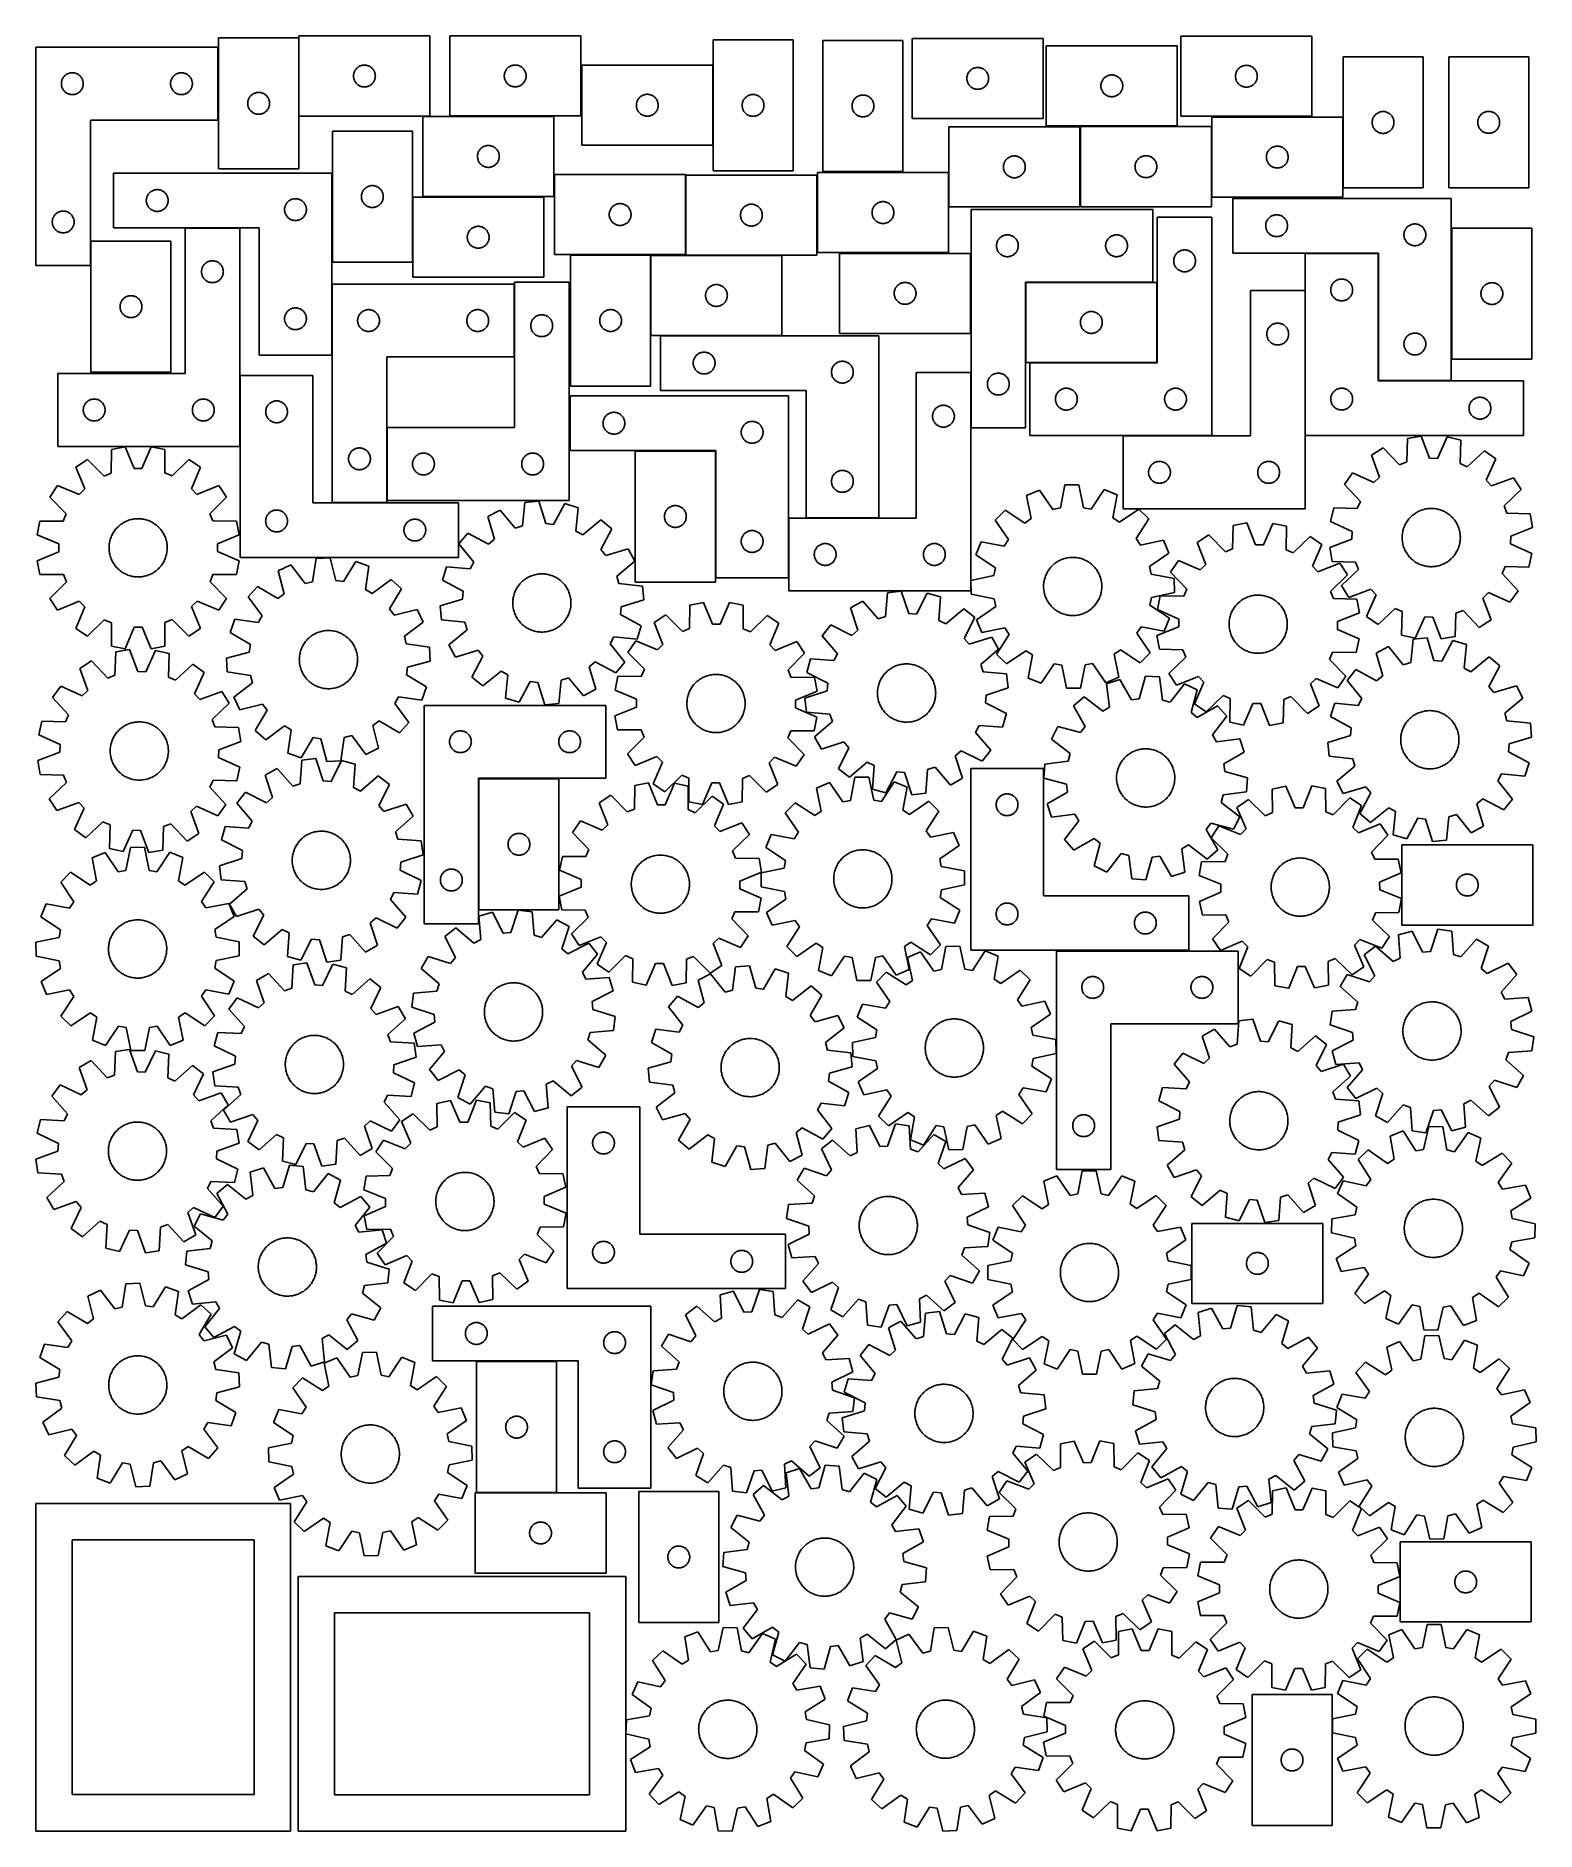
# Model space of a CAD drawing. Header units: millimetres. Extents: x 7 to 1243, y 7 to 1486.
import ezdxf

# ---------------------------------------------------------------- set-up
doc = ezdxf.new("R2010")
doc.units = ezdxf.units.MM
doc.layers.add('COMMON', color=5, linetype='CONTINUOUS', true_color=0x0000ff)
doc.layers.add('CUT', color=7, linetype='CONTINUOUS', true_color=0x000000)

msp = doc.modelspace()

# ---------------------------------------------------------------- linework, layer by layer
at = {"layer": 'COMMON'}
msp.add_line((542.343404, 1371.72907), (542.343404, 1306.246404), dxfattribs=at)
at = {"layer": 'CUT'}
for p, q in [((223.174985, 1484.902896), (157.174985, 1484.902896)), ((157.174985, 1484.902896), (157.174985, 1376.902896)), ((223.174985, 1376.902896), (223.174985, 1484.902896)), ((331.38934, 1486.426089), (223.38934, 1486.426089)), ((223.38934, 1486.426089), (223.38934, 1420.426089)), ((331.38934, 1420.426089), (331.38934, 1486.426089)), ((455.707332, 1486.496404), (347.707332, 1486.496404)), ((347.707332, 1486.496404), (347.707332, 1420.496404)), ((455.707332, 1420.496404), (455.707332, 1486.496404)), ((630.835141, 1483.185123), (564.835141, 1483.185123)), ((564.835141, 1483.185123), (564.835141, 1375.185123)), ((630.835141, 1375.185123), (630.835141, 1483.185123)), ((655.457512, 1482.777161), (655.457512, 1374.777161)), ((721.457512, 1482.777161), (655.457512, 1482.777161)), ((721.457512, 1374.777161), (721.457512, 1482.777161)), ((837.116786, 1484.457586), (729.116786, 1484.457586)), ((729.116786, 1484.457586), (729.116786, 1418.457586)), ((837.116786, 1418.457586), (837.116786, 1484.457586)), ((1058.59698, 1486.248358), (950.59698, 1486.248358)), ((950.59698, 1486.248358), (950.59698, 1420.248358)), ((1058.59698, 1420.248358), (1058.59698, 1486.248358)), ((6.528373, 1477.115782), (6.528373, 1297.115782)), ((156.528373, 1477.115782), (6.528373, 1477.115782)), ((156.528373, 1417.115782), (156.528373, 1477.115782)), ((947.62695, 1478.334536), (839.62695, 1478.334536)), ((839.62695, 1478.334536), (839.62695, 1412.334536)), ((947.62695, 1412.334536), (947.62695, 1478.334536)), ((1150.315365, 1469.129459), (1084.315365, 1469.129459)), ((1084.315365, 1469.129459), (1084.315365, 1361.129459)), ((1150.315365, 1361.129459), (1150.315365, 1469.129459)), ((1171.403434, 1469.223938), (1171.403434, 1361.223938)), ((1237.403434, 1469.223938), (1171.403434, 1469.223938)), ((1237.403434, 1361.223938), (1237.403434, 1469.223938)), ((28.006001, 1450.008737), (28.213457, 1450.559933)), ((28.213457, 1450.559933), (28.456518, 1451.09638)), ((28.456518, 1451.09638), (28.734144, 1451.615782)), ((28.734144, 1451.615782), (29.045146, 1452.115914)), ((29.045146, 1452.115914), (29.388193, 1452.594635)), ((29.388193, 1452.594635), (29.761814, 1453.049894)), ((29.761814, 1453.049894), (30.164412, 1453.479743)), ((30.164412, 1453.479743), (30.59426, 1453.88234)), ((30.59426, 1453.88234), (31.04952, 1454.255962)), ((31.04952, 1454.255962), (31.52824, 1454.599009)), ((31.52824, 1454.599009), (32.028373, 1454.910011)), ((32.028373, 1454.910011), (32.547774, 1455.187637)), ((32.547774, 1455.187637), (33.084222, 1455.430698)), ((33.084222, 1455.430698), (33.635417, 1455.638153)), ((33.635417, 1455.638153), (34.199001, 1455.809114)), ((34.199001, 1455.809114), (34.77256, 1455.94285)), ((34.77256, 1455.94285), (35.353637, 1456.038786)), ((35.353637, 1456.038786), (35.939744, 1456.096512)), ((35.939744, 1456.096512), (36.528373, 1456.115782)), ((36.528373, 1456.115782), (37.117001, 1456.096512)), ((37.117001, 1456.096512), (37.703108, 1456.038786)), ((37.703108, 1456.038786), (38.284185, 1455.94285)), ((38.284185, 1455.94285), (38.857744, 1455.809114)), ((38.857744, 1455.809114), (39.421328, 1455.638153)), ((39.421328, 1455.638153), (39.972523, 1455.430698)), ((39.972523, 1455.430698), (40.508971, 1455.187637)), ((40.508971, 1455.187637), (41.028373, 1454.910011)), ((41.028373, 1454.910011), (41.528505, 1454.599009)), ((41.528505, 1454.599009), (42.007225, 1454.255962)), ((42.007225, 1454.255962), (42.462485, 1453.88234)), ((42.462485, 1453.88234), (42.892334, 1453.479743)), ((42.892334, 1453.479743), (43.294931, 1453.049894)), ((43.294931, 1453.049894), (43.668553, 1452.594635)), ((43.668553, 1452.594635), (44.011599, 1452.115914)), ((44.011599, 1452.115914), (44.322601, 1451.615782)), ((44.322601, 1451.615782), (44.600227, 1451.09638)), ((44.600227, 1451.09638), (44.843288, 1450.559933)), ((44.843288, 1450.559933), (45.050744, 1450.008737)), ((118.006001, 1450.008737), (118.213457, 1450.559933)), ((118.213457, 1450.559933), (118.456518, 1451.09638)), ((118.456518, 1451.09638), (118.734144, 1451.615782)), ((118.734144, 1451.615782), (119.045146, 1452.115914)), ((119.045146, 1452.115914), (119.388193, 1452.594635)), ((119.388193, 1452.594635), (119.761814, 1453.049894)), ((119.761814, 1453.049894), (120.164412, 1453.479743)), ((120.164412, 1453.479743), (120.59426, 1453.88234)), ((120.59426, 1453.88234), (121.04952, 1454.255962)), ((121.04952, 1454.255962), (121.52824, 1454.599009)), ((121.52824, 1454.599009), (122.028373, 1454.910011)), ((122.028373, 1454.910011), (122.547774, 1455.187637)), ((122.547774, 1455.187637), (123.084222, 1455.430698)), ((123.084222, 1455.430698), (123.635417, 1455.638153)), ((123.635417, 1455.638153), (124.199001, 1455.809114)), ((124.199001, 1455.809114), (124.77256, 1455.94285)), ((124.77256, 1455.94285), (125.353637, 1456.038786)), ((125.353637, 1456.038786), (125.939744, 1456.096512)), ((125.939744, 1456.096512), (126.528373, 1456.115782)), ((126.528373, 1456.115782), (127.117001, 1456.096512)), ((127.117001, 1456.096512), (127.703108, 1456.038786)), ((127.703108, 1456.038786), (128.284185, 1455.94285)), ((128.284185, 1455.94285), (128.857744, 1455.809114)), ((128.857744, 1455.809114), (129.421328, 1455.638153)), ((129.421328, 1455.638153), (129.972523, 1455.430698)), ((129.972523, 1455.430698), (130.508971, 1455.187637)), ((130.508971, 1455.187637), (131.028373, 1454.910011)), ((131.028373, 1454.910011), (131.528505, 1454.599009)), ((131.528505, 1454.599009), (132.007225, 1454.255962)), ((132.007225, 1454.255962), (132.462485, 1453.88234)), ((132.462485, 1453.88234), (132.892334, 1453.479743)), ((132.892334, 1453.479743), (133.294931, 1453.049894)), ((133.294931, 1453.049894), (133.668553, 1452.594635)), ((133.668553, 1452.594635), (134.011599, 1452.115914)), ((134.011599, 1452.115914), (134.322601, 1451.615782)), ((134.322601, 1451.615782), (134.600227, 1451.09638)), ((134.600227, 1451.09638), (134.843288, 1450.559933)), ((134.843288, 1450.559933), (135.050744, 1450.008737)), ((268.38934, 1453.426089), (268.40861, 1454.014717)), ((268.40861, 1452.837461), (268.38934, 1453.426089)), ((268.40861, 1454.014717), (268.466337, 1454.600825)), ((268.466337, 1452.251353), (268.40861, 1452.837461)), ((268.466337, 1454.600825), (268.562273, 1455.181902)), ((268.562273, 1451.670276), (268.466337, 1452.251353)), ((268.562273, 1455.181902), (268.696008, 1455.75546)), ((268.696008, 1451.096718), (268.562273, 1451.670276)), ((268.696008, 1455.75546), (268.866969, 1456.319044)), ((268.866969, 1450.533134), (268.696008, 1451.096718)), ((268.866969, 1456.319044), (269.074425, 1456.87024)), ((269.074425, 1449.981938), (268.866969, 1450.533134)), ((269.074425, 1456.87024), (269.317486, 1457.406687)), ((269.317486, 1457.406687), (269.595112, 1457.926089)), ((269.595112, 1457.926089), (269.906114, 1458.426221)), ((269.906114, 1458.426221), (270.24916, 1458.904942)), ((270.24916, 1458.904942), (270.622782, 1459.360201)), ((270.622782, 1459.360201), (271.025379, 1459.79005)), ((271.025379, 1459.79005), (271.455228, 1460.192647)), ((271.455228, 1460.192647), (271.910488, 1460.566269)), ((271.910488, 1460.566269), (272.389208, 1460.909315)), ((272.389208, 1460.909315), (272.88934, 1461.220318)), ((272.88934, 1461.220318), (273.408742, 1461.497944)), ((273.408742, 1461.497944), (273.94519, 1461.741005)), ((273.94519, 1461.741005), (274.496385, 1461.94846)), ((274.496385, 1461.94846), (275.059969, 1462.119421)), ((275.059969, 1462.119421), (275.633528, 1462.253156)), ((275.633528, 1462.253156), (276.214605, 1462.349093)), ((276.214605, 1462.349093), (276.800712, 1462.406819)), ((276.800712, 1462.406819), (277.38934, 1462.426089)), ((277.38934, 1462.426089), (277.977969, 1462.406819)), ((277.977969, 1462.406819), (278.564076, 1462.349093)), ((278.564076, 1462.349093), (279.145153, 1462.253156)), ((279.145153, 1462.253156), (279.718712, 1462.119421)), ((279.718712, 1462.119421), (280.282296, 1461.94846)), ((280.282296, 1461.94846), (280.833491, 1461.741005)), ((280.833491, 1461.741005), (281.369939, 1461.497944)), ((281.369939, 1461.497944), (281.88934, 1461.220318)), ((281.88934, 1461.220318), (282.389473, 1460.909315)), ((282.389473, 1460.909315), (282.868193, 1460.566269)), ((282.868193, 1460.566269), (283.323453, 1460.192647)), ((283.323453, 1460.192647), (283.753302, 1459.79005)), ((283.753302, 1459.79005), (284.155899, 1459.360201)), ((284.155899, 1459.360201), (284.529521, 1458.904942)), ((284.529521, 1458.904942), (284.872567, 1458.426221)), ((284.872567, 1458.426221), (285.183569, 1457.926089)), ((285.183569, 1457.926089), (285.461195, 1457.406687)), ((285.461195, 1457.406687), (285.704256, 1456.87024)), ((285.704256, 1456.87024), (285.911712, 1456.319044)), ((285.911712, 1450.533134), (285.704256, 1449.981938)), ((285.911712, 1456.319044), (286.082673, 1455.75546)), ((286.082673, 1451.096718), (285.911712, 1450.533134)), ((286.082673, 1455.75546), (286.216408, 1455.181902)), ((286.216408, 1451.670276), (286.082673, 1451.096718)), ((286.216408, 1455.181902), (286.312344, 1454.600825)), ((286.312344, 1452.251353), (286.216408, 1451.670276)), ((286.312344, 1454.600825), (286.370071, 1454.014717)), ((286.370071, 1452.837461), (286.312344, 1452.251353)), ((286.370071, 1454.014717), (286.38934, 1453.426089)), ((286.38934, 1453.426089), (286.370071, 1452.837461)), ((392.707332, 1453.496404), (392.726601, 1454.085033)), ((392.726601, 1452.907776), (392.707332, 1453.496404)), ((392.726601, 1454.085033), (392.784328, 1454.67114)), ((392.784328, 1452.321669), (392.726601, 1452.907776)), ((392.784328, 1454.67114), (392.880264, 1455.252217)), ((392.880264, 1451.740592), (392.784328, 1452.321669)), ((392.880264, 1455.252217), (393.013999, 1455.825776)), ((393.013999, 1451.167033), (392.880264, 1451.740592)), ((393.013999, 1455.825776), (393.184961, 1456.38936)), ((393.184961, 1450.603449), (393.013999, 1451.167033)), ((393.184961, 1456.38936), (393.392416, 1456.940555)), ((393.392416, 1450.052254), (393.184961, 1450.603449)), ((393.392416, 1456.940555), (393.635477, 1457.477003)), ((393.635477, 1457.477003), (393.913103, 1457.996404)), ((393.913103, 1457.996404), (394.224105, 1458.496537)), ((394.224105, 1458.496537), (394.567152, 1458.975257)), ((394.567152, 1458.975257), (394.940774, 1459.430517)), ((394.940774, 1459.430517), (395.343371, 1459.860365)), ((395.343371, 1459.860365), (395.773219, 1460.262963)), ((395.773219, 1460.262963), (396.228479, 1460.636585)), ((396.228479, 1460.636585), (396.7072, 1460.979631)), ((396.7072, 1460.979631), (397.207332, 1461.290633)), ((397.207332, 1461.290633), (397.726734, 1461.568259)), ((397.726734, 1461.568259), (398.263181, 1461.81132)), ((398.263181, 1461.81132), (398.814377, 1462.018776)), ((398.814377, 1462.018776), (399.37796, 1462.189737)), ((399.37796, 1462.189737), (399.951519, 1462.323472)), ((399.951519, 1462.323472), (400.532596, 1462.419408)), ((400.532596, 1462.419408), (401.118704, 1462.477135)), ((401.118704, 1462.477135), (401.707332, 1462.496404)), ((401.707332, 1462.496404), (402.29596, 1462.477135)), ((402.29596, 1462.477135), (402.882068, 1462.419408)), ((402.882068, 1462.419408), (403.463145, 1462.323472)), ((403.463145, 1462.323472), (404.036703, 1462.189737)), ((404.036703, 1462.189737), (404.600287, 1462.018776)), ((404.600287, 1462.018776), (405.151483, 1461.81132)), ((405.151483, 1461.81132), (405.68793, 1461.568259)), ((405.68793, 1461.568259), (406.207332, 1461.290633)), ((406.207332, 1461.290633), (406.707464, 1460.979631)), ((406.707464, 1460.979631), (407.186185, 1460.636585)), ((407.186185, 1460.636585), (407.641444, 1460.262963)), ((407.641444, 1460.262963), (408.071293, 1459.860365)), ((408.071293, 1459.860365), (408.47389, 1459.430517)), ((408.47389, 1459.430517), (408.847512, 1458.975257)), ((408.847512, 1458.975257), (409.190558, 1458.496537)), ((409.190558, 1458.496537), (409.50156, 1457.996404)), ((409.50156, 1457.996404), (409.779186, 1457.477003)), ((409.779186, 1457.477003), (410.022248, 1456.940555)), ((410.022248, 1456.940555), (410.229703, 1456.38936)), ((410.229703, 1450.603449), (410.022248, 1450.052254)), ((410.229703, 1456.38936), (410.400664, 1455.825776)), ((410.400664, 1451.167033), (410.229703, 1450.603449)), ((410.400664, 1455.825776), (410.534399, 1455.252217)), ((410.534399, 1451.740592), (410.400664, 1451.167033)), ((410.534399, 1455.252217), (410.630336, 1454.67114)), ((410.630336, 1452.321669), (410.534399, 1451.740592)), ((410.630336, 1454.67114), (410.688062, 1454.085033)), ((410.688062, 1452.907776), (410.630336, 1452.321669)), ((410.688062, 1454.085033), (410.707332, 1453.496404)), ((410.707332, 1453.496404), (410.688062, 1452.907776)), ((564.621579, 1462.348941), (456.621579, 1462.348941)), ((456.621579, 1462.348941), (456.621579, 1396.348941)), ((564.621579, 1396.348941), (564.621579, 1462.348941)), ((774.116786, 1451.457586), (774.136056, 1452.046214)), ((774.136056, 1450.868958), (774.116786, 1451.457586)), ((774.136056, 1452.046214), (774.193782, 1452.632322)), ((774.193782, 1450.28285), (774.136056, 1450.868958)), ((774.193782, 1452.632322), (774.289719, 1453.213399)), ((774.289719, 1453.213399), (774.423454, 1453.786958)), ((774.423454, 1453.786958), (774.594415, 1454.350541)), ((774.594415, 1454.350541), (774.80187, 1454.901737)), ((774.80187, 1454.901737), (775.044931, 1455.438184)), ((775.044931, 1455.438184), (775.322558, 1455.957586)), ((775.322558, 1455.957586), (775.63356, 1456.457718)), ((775.63356, 1456.457718), (775.976606, 1456.936439)), ((775.976606, 1456.936439), (776.350228, 1457.391698)), ((776.350228, 1457.391698), (776.752825, 1457.821547)), ((776.752825, 1457.821547), (777.182674, 1458.224144)), ((777.182674, 1458.224144), (777.637933, 1458.597766)), ((777.637933, 1458.597766), (778.116654, 1458.940813)), ((778.116654, 1458.940813), (778.616786, 1459.251815)), ((778.616786, 1459.251815), (779.136188, 1459.529441)), ((779.136188, 1459.529441), (779.672635, 1459.772502)), ((779.672635, 1459.772502), (780.223831, 1459.979957)), ((780.223831, 1459.979957), (780.787415, 1460.150919)), ((780.787415, 1460.150919), (781.360973, 1460.284654)), ((781.360973, 1460.284654), (781.94205, 1460.38059)), ((781.94205, 1460.38059), (782.528158, 1460.438316)), ((782.528158, 1460.438316), (783.116786, 1460.457586)), ((783.116786, 1460.457586), (783.705414, 1460.438316)), ((783.705414, 1460.438316), (784.291522, 1460.38059)), ((784.291522, 1460.38059), (784.872599, 1460.284654)), ((784.872599, 1460.284654), (785.446158, 1460.150919)), ((785.446158, 1460.150919), (786.009741, 1459.979957)), ((786.009741, 1459.979957), (786.560937, 1459.772502)), ((786.560937, 1459.772502), (787.097384, 1459.529441)), ((787.097384, 1459.529441), (787.616786, 1459.251815)), ((787.616786, 1459.251815), (788.116918, 1458.940813)), ((788.116918, 1458.940813), (788.595639, 1458.597766)), ((788.595639, 1458.597766), (789.050898, 1458.224144)), ((789.050898, 1458.224144), (789.480747, 1457.821547)), ((789.480747, 1457.821547), (789.883344, 1457.391698)), ((789.883344, 1457.391698), (790.256966, 1456.936439)), ((790.256966, 1456.936439), (790.600013, 1456.457718)), ((790.600013, 1456.457718), (790.911015, 1455.957586)), ((790.911015, 1455.957586), (791.188641, 1455.438184)), ((791.188641, 1455.438184), (791.431702, 1454.901737)), ((791.431702, 1454.901737), (791.639157, 1454.350541)), ((791.639157, 1454.350541), (791.810119, 1453.786958)), ((791.810119, 1453.786958), (791.943854, 1453.213399)), ((791.943854, 1453.213399), (792.03979, 1452.632322)), ((792.03979, 1452.632322), (792.097516, 1452.046214)), ((792.097516, 1450.868958), (792.03979, 1450.28285)), ((792.097516, 1452.046214), (792.116786, 1451.457586)), ((792.116786, 1451.457586), (792.097516, 1450.868958)), ((886.143724, 1450.334668), (886.48677, 1450.813389)), ((886.48677, 1450.813389), (886.860392, 1451.268649)), ((886.860392, 1451.268649), (887.262989, 1451.698497)), ((887.262989, 1451.698497), (887.692838, 1452.101094)), ((887.692838, 1452.101094), (888.148097, 1452.474716)), ((888.148097, 1452.474716), (888.626818, 1452.817763)), ((888.626818, 1452.817763), (889.12695, 1453.128765)), ((889.12695, 1453.128765), (889.646352, 1453.406391)), ((889.646352, 1453.406391), (890.182799, 1453.649452)), ((890.182799, 1453.649452), (890.733995, 1453.856907)), ((890.733995, 1453.856907), (891.297579, 1454.027869)), ((891.297579, 1454.027869), (891.871137, 1454.161604)), ((891.871137, 1454.161604), (892.452215, 1454.25754)), ((892.452215, 1454.25754), (893.038322, 1454.315267)), ((893.038322, 1454.315267), (893.62695, 1454.334536)), ((893.62695, 1454.334536), (894.215579, 1454.315267)), ((894.215579, 1454.315267), (894.801686, 1454.25754)), ((894.801686, 1454.25754), (895.382763, 1454.161604)), ((895.382763, 1454.161604), (895.956322, 1454.027869)), ((895.956322, 1454.027869), (896.519906, 1453.856907)), ((896.519906, 1453.856907), (897.071101, 1453.649452)), ((897.071101, 1453.649452), (897.607549, 1453.406391)), ((897.607549, 1453.406391), (898.12695, 1453.128765)), ((898.12695, 1453.128765), (898.627082, 1452.817763)), ((898.627082, 1452.817763), (899.105803, 1452.474716)), ((899.105803, 1452.474716), (899.561063, 1452.101094)), ((899.561063, 1452.101094), (899.990911, 1451.698497)), ((899.990911, 1451.698497), (900.393509, 1451.268649)), ((900.393509, 1451.268649), (900.76713, 1450.813389)), ((900.76713, 1450.813389), (901.110177, 1450.334668)), ((995.59698, 1453.248358), (995.61625, 1453.836986)), ((995.61625, 1452.659729), (995.59698, 1453.248358)), ((995.61625, 1453.836986), (995.673976, 1454.423093)), ((995.673976, 1452.073622), (995.61625, 1452.659729)), ((995.673976, 1454.423093), (995.769913, 1455.00417)), ((995.769913, 1451.492545), (995.673976, 1452.073622)), ((995.769913, 1455.00417), (995.903648, 1455.577729)), ((995.903648, 1450.918986), (995.769913, 1451.492545)), ((995.903648, 1455.577729), (996.074609, 1456.141313)), ((996.074609, 1450.355402), (995.903648, 1450.918986)), ((996.074609, 1456.141313), (996.282064, 1456.692508)), ((996.282064, 1456.692508), (996.525126, 1457.228956)), ((996.525126, 1457.228956), (996.802752, 1457.748358)), ((996.802752, 1457.748358), (997.113754, 1458.24849)), ((997.113754, 1458.24849), (997.4568, 1458.72721)), ((997.4568, 1458.72721), (997.830422, 1459.18247)), ((997.830422, 1459.18247), (998.233019, 1459.612319)), ((998.233019, 1459.612319), (998.662868, 1460.014916)), ((998.662868, 1460.014916), (999.118127, 1460.388538)), ((999.118127, 1460.388538), (999.596848, 1460.731584)), ((999.596848, 1460.731584), (1000.09698, 1461.042586)), ((1000.09698, 1461.042586), (1000.616382, 1461.320212)), ((1000.616382, 1461.320212), (1001.152829, 1461.563273)), ((1001.152829, 1461.563273), (1001.704025, 1461.770729)), ((1001.704025, 1461.770729), (1002.267609, 1461.94169)), ((1002.267609, 1461.94169), (1002.841167, 1462.075425)), ((1002.841167, 1462.075425), (1003.422245, 1462.171361)), ((1003.422245, 1462.171361), (1004.008352, 1462.229088)), ((1004.008352, 1462.229088), (1004.59698, 1462.248358)), ((1004.59698, 1462.248358), (1005.185608, 1462.229088)), ((1005.185608, 1462.229088), (1005.771716, 1462.171361)), ((1005.771716, 1462.171361), (1006.352793, 1462.075425)), ((1006.352793, 1462.075425), (1006.926352, 1461.94169)), ((1006.926352, 1461.94169), (1007.489935, 1461.770729)), ((1007.489935, 1461.770729), (1008.041131, 1461.563273)), ((1008.041131, 1461.563273), (1008.577578, 1461.320212)), ((1008.577578, 1461.320212), (1009.09698, 1461.042586)), ((1009.09698, 1461.042586), (1009.597112, 1460.731584)), ((1009.597112, 1460.731584), (1010.075833, 1460.388538)), ((1010.075833, 1460.388538), (1010.531093, 1460.014916)), ((1010.531093, 1460.014916), (1010.960941, 1459.612319)), ((1010.960941, 1459.612319), (1011.363539, 1459.18247)), ((1011.363539, 1459.18247), (1011.73716, 1458.72721)), ((1011.73716, 1458.72721), (1012.080207, 1458.24849)), ((1012.080207, 1458.24849), (1012.391209, 1457.748358)), ((1012.391209, 1457.748358), (1012.668835, 1457.228956)), ((1012.668835, 1457.228956), (1012.911896, 1456.692508)), ((1012.911896, 1456.692508), (1013.119351, 1456.141313)), ((1013.119351, 1456.141313), (1013.290313, 1455.577729)), ((1013.290313, 1450.918986), (1013.119351, 1450.355402)), ((1013.290313, 1455.577729), (1013.424048, 1455.00417)), ((1013.424048, 1451.492545), (1013.290313, 1450.918986)), ((1013.424048, 1455.00417), (1013.519984, 1454.423093)), ((1013.519984, 1452.073622), (1013.424048, 1451.492545)), ((1013.519984, 1454.423093), (1013.577711, 1453.836986)), ((1013.577711, 1452.659729), (1013.519984, 1452.073622)), ((1013.577711, 1453.836986), (1013.59698, 1453.248358)), ((1013.59698, 1453.248358), (1013.577711, 1452.659729)), ((27.528373, 1447.115782), (27.547642, 1447.70441)), ((27.547642, 1446.527154), (27.528373, 1447.115782)), ((27.547642, 1447.70441), (27.605369, 1448.290518)), ((27.605369, 1445.941046), (27.547642, 1446.527154)), ((27.605369, 1448.290518), (27.701305, 1448.871595)), ((27.701305, 1445.359969), (27.605369, 1445.941046)), ((27.701305, 1448.871595), (27.83504, 1449.445153)), ((27.83504, 1444.786411), (27.701305, 1445.359969)), ((27.83504, 1449.445153), (28.006001, 1450.008737)), ((28.006001, 1444.222827), (27.83504, 1444.786411)), ((28.213457, 1443.671631), (28.006001, 1444.222827)), ((28.456518, 1443.135184), (28.213457, 1443.671631)), ((28.734144, 1442.615782), (28.456518, 1443.135184)), ((29.045146, 1442.11565), (28.734144, 1442.615782)), ((29.388193, 1441.636929), (29.045146, 1442.11565)), ((29.761814, 1441.18167), (29.388193, 1441.636929)), ((30.164412, 1440.751821), (29.761814, 1441.18167)), ((30.59426, 1440.349224), (30.164412, 1440.751821)), ((31.04952, 1439.975602), (30.59426, 1440.349224)), ((31.52824, 1439.632556), (31.04952, 1439.975602)), ((32.028373, 1439.321553), (31.52824, 1439.632556)), ((32.547774, 1439.043927), (32.028373, 1439.321553)), ((33.084222, 1438.800866), (32.547774, 1439.043927)), ((33.635417, 1438.593411), (33.084222, 1438.800866)), ((34.199001, 1438.42245), (33.635417, 1438.593411)), ((34.77256, 1438.288715), (34.199001, 1438.42245)), ((35.353637, 1438.192778), (34.77256, 1438.288715)), ((35.939744, 1438.135052), (35.353637, 1438.192778)), ((36.528373, 1438.115782), (35.939744, 1438.135052)), ((37.117001, 1438.135052), (36.528373, 1438.115782)), ((37.703108, 1438.192778), (37.117001, 1438.135052)), ((38.284185, 1438.288715), (37.703108, 1438.192778)), ((38.857744, 1438.42245), (38.284185, 1438.288715)), ((39.421328, 1438.593411), (38.857744, 1438.42245)), ((39.972523, 1438.800866), (39.421328, 1438.593411)), ((40.508971, 1439.043927), (39.972523, 1438.800866)), ((41.028373, 1439.321553), (40.508971, 1439.043927)), ((41.528505, 1439.632556), (41.028373, 1439.321553)), ((42.007225, 1439.975602), (41.528505, 1439.632556)), ((42.462485, 1440.349224), (42.007225, 1439.975602)), ((42.892334, 1440.751821), (42.462485, 1440.349224)), ((43.294931, 1441.18167), (42.892334, 1440.751821)), ((43.668553, 1441.636929), (43.294931, 1441.18167)), ((44.011599, 1442.11565), (43.668553, 1441.636929)), ((44.322601, 1442.615782), (44.011599, 1442.11565)), ((44.600227, 1443.135184), (44.322601, 1442.615782)), ((44.843288, 1443.671631), (44.600227, 1443.135184)), ((45.050744, 1444.222827), (44.843288, 1443.671631)), ((45.050744, 1450.008737), (45.221705, 1449.445153)), ((45.221705, 1444.786411), (45.050744, 1444.222827)), ((45.221705, 1449.445153), (45.35544, 1448.871595)), ((45.35544, 1445.359969), (45.221705, 1444.786411)), ((45.35544, 1448.871595), (45.451376, 1448.290518)), ((45.451376, 1445.941046), (45.35544, 1445.359969)), ((45.451376, 1448.290518), (45.509103, 1447.70441)), ((45.509103, 1446.527154), (45.451376, 1445.941046)), ((45.509103, 1447.70441), (45.528373, 1447.115782)), ((45.528373, 1447.115782), (45.509103, 1446.527154)), ((117.528373, 1447.115782), (117.547642, 1447.70441)), ((117.547642, 1446.527154), (117.528373, 1447.115782)), ((117.547642, 1447.70441), (117.605369, 1448.290518)), ((117.605369, 1445.941046), (117.547642, 1446.527154)), ((117.605369, 1448.290518), (117.701305, 1448.871595)), ((117.701305, 1445.359969), (117.605369, 1445.941046)), ((117.701305, 1448.871595), (117.83504, 1449.445153)), ((117.83504, 1444.786411), (117.701305, 1445.359969)), ((117.83504, 1449.445153), (118.006001, 1450.008737)), ((118.006001, 1444.222827), (117.83504, 1444.786411)), ((118.213457, 1443.671631), (118.006001, 1444.222827)), ((118.456518, 1443.135184), (118.213457, 1443.671631)), ((118.734144, 1442.615782), (118.456518, 1443.135184)), ((119.045146, 1442.11565), (118.734144, 1442.615782)), ((119.388193, 1441.636929), (119.045146, 1442.11565)), ((119.761814, 1441.18167), (119.388193, 1441.636929)), ((120.164412, 1440.751821), (119.761814, 1441.18167)), ((120.59426, 1440.349224), (120.164412, 1440.751821)), ((121.04952, 1439.975602), (120.59426, 1440.349224)), ((121.52824, 1439.632556), (121.04952, 1439.975602)), ((122.028373, 1439.321553), (121.52824, 1439.632556)), ((122.547774, 1439.043927), (122.028373, 1439.321553)), ((123.084222, 1438.800866), (122.547774, 1439.043927)), ((123.635417, 1438.593411), (123.084222, 1438.800866)), ((124.199001, 1438.42245), (123.635417, 1438.593411)), ((124.77256, 1438.288715), (124.199001, 1438.42245)), ((125.353637, 1438.192778), (124.77256, 1438.288715)), ((125.939744, 1438.135052), (125.353637, 1438.192778)), ((126.528373, 1438.115782), (125.939744, 1438.135052)), ((127.117001, 1438.135052), (126.528373, 1438.115782)), ((127.703108, 1438.192778), (127.117001, 1438.135052)), ((128.284185, 1438.288715), (127.703108, 1438.192778)), ((128.857744, 1438.42245), (128.284185, 1438.288715)), ((129.421328, 1438.593411), (128.857744, 1438.42245)), ((129.972523, 1438.800866), (129.421328, 1438.593411)), ((130.508971, 1439.043927), (129.972523, 1438.800866)), ((131.028373, 1439.321553), (130.508971, 1439.043927)), ((131.528505, 1439.632556), (131.028373, 1439.321553)), ((132.007225, 1439.975602), (131.528505, 1439.632556)), ((132.462485, 1440.349224), (132.007225, 1439.975602)), ((132.892334, 1440.751821), (132.462485, 1440.349224)), ((133.294931, 1441.18167), (132.892334, 1440.751821)), ((133.668553, 1441.636929), (133.294931, 1441.18167)), ((134.011599, 1442.11565), (133.668553, 1441.636929)), ((134.322601, 1442.615782), (134.011599, 1442.11565)), ((134.600227, 1443.135184), (134.322601, 1442.615782)), ((134.843288, 1443.671631), (134.600227, 1443.135184)), ((135.050744, 1444.222827), (134.843288, 1443.671631)), ((135.050744, 1450.008737), (135.221705, 1449.445153)), ((135.221705, 1444.786411), (135.050744, 1444.222827)), ((135.221705, 1449.445153), (135.35544, 1448.871595)), ((135.35544, 1445.359969), (135.221705, 1444.786411)), ((135.35544, 1448.871595), (135.451376, 1448.290518)), ((135.451376, 1445.941046), (135.35544, 1445.359969)), ((135.451376, 1448.290518), (135.509103, 1447.70441)), ((135.509103, 1446.527154), (135.451376, 1445.941046)), ((135.509103, 1447.70441), (135.528373, 1447.115782)), ((135.528373, 1447.115782), (135.509103, 1446.527154)), ((182.380756, 1435.402896), (182.691758, 1435.903028)), ((182.691758, 1435.903028), (183.034805, 1436.381749)), ((183.034805, 1436.381749), (183.408426, 1436.837009)), ((183.408426, 1436.837009), (183.811024, 1437.266857)), ((183.811024, 1437.266857), (184.240872, 1437.669455)), ((184.240872, 1437.669455), (184.696132, 1438.043076)), ((184.696132, 1438.043076), (185.174853, 1438.386123)), ((185.174853, 1438.386123), (185.674985, 1438.697125)), ((185.674985, 1438.697125), (186.194386, 1438.974751)), ((186.194386, 1438.974751), (186.730834, 1439.217812)), ((186.730834, 1439.217812), (187.282029, 1439.425267)), ((187.282029, 1439.425267), (187.845613, 1439.596229)), ((187.845613, 1439.596229), (188.419172, 1439.729964)), ((188.419172, 1439.729964), (189.000249, 1439.8259)), ((189.000249, 1439.8259), (189.586356, 1439.883627)), ((189.586356, 1439.883627), (190.174985, 1439.902896)), ((190.174985, 1439.902896), (190.763613, 1439.883627)), ((190.763613, 1439.883627), (191.34972, 1439.8259)), ((191.34972, 1439.8259), (191.930798, 1439.729964)), ((191.930798, 1439.729964), (192.504356, 1439.596229)), ((192.504356, 1439.596229), (193.06794, 1439.425267)), ((193.06794, 1439.425267), (193.619136, 1439.217812)), ((193.619136, 1439.217812), (194.155583, 1438.974751)), ((194.155583, 1438.974751), (194.674985, 1438.697125)), ((194.674985, 1438.697125), (195.175117, 1438.386123)), ((195.175117, 1438.386123), (195.653837, 1438.043076)), ((195.653837, 1438.043076), (196.109097, 1437.669455)), ((196.109097, 1437.669455), (196.538946, 1437.266857)), ((196.538946, 1437.266857), (196.941543, 1436.837009)), ((196.941543, 1436.837009), (197.315165, 1436.381749)), ((197.315165, 1436.381749), (197.658211, 1435.903028)), ((197.658211, 1435.903028), (197.969213, 1435.402896)), ((269.317486, 1449.445491), (269.074425, 1449.981938)), ((269.595112, 1448.926089), (269.317486, 1449.445491)), ((269.906114, 1448.425957), (269.595112, 1448.926089)), ((270.24916, 1447.947236), (269.906114, 1448.425957)), ((270.622782, 1447.491977), (270.24916, 1447.947236)), ((271.025379, 1447.062128), (270.622782, 1447.491977)), ((271.455228, 1446.659531), (271.025379, 1447.062128)), ((271.910488, 1446.285909), (271.455228, 1446.659531)), ((272.389208, 1445.942862), (271.910488, 1446.285909)), ((272.88934, 1445.63186), (272.389208, 1445.942862)), ((273.408742, 1445.354234), (272.88934, 1445.63186)), ((273.94519, 1445.111173), (273.408742, 1445.354234)), ((274.496385, 1444.903718), (273.94519, 1445.111173)), ((275.059969, 1444.732757), (274.496385, 1444.903718)), ((275.633528, 1444.599021), (275.059969, 1444.732757)), ((276.214605, 1444.503085), (275.633528, 1444.599021)), ((276.800712, 1444.445359), (276.214605, 1444.503085)), ((277.38934, 1444.426089), (276.800712, 1444.445359)), ((277.977969, 1444.445359), (277.38934, 1444.426089)), ((278.564076, 1444.503085), (277.977969, 1444.445359)), ((279.145153, 1444.599021), (278.564076, 1444.503085)), ((279.718712, 1444.732757), (279.145153, 1444.599021)), ((280.282296, 1444.903718), (279.718712, 1444.732757)), ((280.833491, 1445.111173), (280.282296, 1444.903718)), ((281.369939, 1445.354234), (280.833491, 1445.111173)), ((281.88934, 1445.63186), (281.369939, 1445.354234)), ((282.389473, 1445.942862), (281.88934, 1445.63186)), ((282.868193, 1446.285909), (282.389473, 1445.942862)), ((283.323453, 1446.659531), (282.868193, 1446.285909)), ((283.753302, 1447.062128), (283.323453, 1446.659531)), ((284.155899, 1447.491977), (283.753302, 1447.062128)), ((284.529521, 1447.947236), (284.155899, 1447.491977)), ((284.872567, 1448.425957), (284.529521, 1447.947236)), ((285.183569, 1448.926089), (284.872567, 1448.425957)), ((285.461195, 1449.445491), (285.183569, 1448.926089)), ((285.704256, 1449.981938), (285.461195, 1449.445491)), ((393.635477, 1449.515806), (393.392416, 1450.052254)), ((393.913103, 1448.996404), (393.635477, 1449.515806)), ((394.224105, 1448.496272), (393.913103, 1448.996404)), ((394.567152, 1448.017552), (394.224105, 1448.496272)), ((394.940774, 1447.562292), (394.567152, 1448.017552)), ((395.343371, 1447.132443), (394.940774, 1447.562292)), ((395.773219, 1446.729846), (395.343371, 1447.132443)), ((396.228479, 1446.356224), (395.773219, 1446.729846)), ((396.7072, 1446.013178), (396.228479, 1446.356224)), ((397.207332, 1445.702176), (396.7072, 1446.013178)), ((397.726734, 1445.42455), (397.207332, 1445.702176)), ((398.263181, 1445.181489), (397.726734, 1445.42455)), ((398.814377, 1444.974033), (398.263181, 1445.181489)), ((399.37796, 1444.803072), (398.814377, 1444.974033)), ((399.951519, 1444.669337), (399.37796, 1444.803072)), ((400.532596, 1444.573401), (399.951519, 1444.669337)), ((401.118704, 1444.515674), (400.532596, 1444.573401)), ((401.707332, 1444.496404), (401.118704, 1444.515674)), ((402.29596, 1444.515674), (401.707332, 1444.496404)), ((402.882068, 1444.573401), (402.29596, 1444.515674)), ((403.463145, 1444.669337), (402.882068, 1444.573401)), ((404.036703, 1444.803072), (403.463145, 1444.669337)), ((404.600287, 1444.974033), (404.036703, 1444.803072)), ((405.151483, 1445.181489), (404.600287, 1444.974033)), ((405.68793, 1445.42455), (405.151483, 1445.181489)), ((406.207332, 1445.702176), (405.68793, 1445.42455)), ((406.707464, 1446.013178), (406.207332, 1445.702176)), ((407.186185, 1446.356224), (406.707464, 1446.013178)), ((407.641444, 1446.729846), (407.186185, 1446.356224)), ((408.071293, 1447.132443), (407.641444, 1446.729846)), ((408.47389, 1447.562292), (408.071293, 1447.132443)), ((408.847512, 1448.017552), (408.47389, 1447.562292)), ((409.190558, 1448.496272), (408.847512, 1448.017552)), ((409.50156, 1448.996404), (409.190558, 1448.496272)), ((409.779186, 1449.515806), (409.50156, 1448.996404)), ((410.022248, 1450.052254), (409.779186, 1449.515806)), ((503.855021, 1435.283053), (504.257618, 1435.712902)), ((504.257618, 1435.712902), (504.687467, 1436.115499)), ((504.687467, 1436.115499), (505.142726, 1436.489121)), ((505.142726, 1436.489121), (505.621447, 1436.832167)), ((505.621447, 1436.832167), (506.121579, 1437.143169)), ((506.121579, 1437.143169), (506.640981, 1437.420795)), ((506.640981, 1437.420795), (507.177428, 1437.663856)), ((507.177428, 1437.663856), (507.728624, 1437.871312)), ((507.728624, 1437.871312), (508.292208, 1438.042273)), ((508.292208, 1438.042273), (508.865766, 1438.176008)), ((508.865766, 1438.176008), (509.446844, 1438.271944)), ((509.446844, 1438.271944), (510.032951, 1438.329671)), ((510.032951, 1438.329671), (510.621579, 1438.348941)), ((510.621579, 1438.348941), (511.210207, 1438.329671)), ((511.210207, 1438.329671), (511.796315, 1438.271944)), ((511.796315, 1438.271944), (512.377392, 1438.176008)), ((512.377392, 1438.176008), (512.950951, 1438.042273)), ((512.950951, 1438.042273), (513.514534, 1437.871312)), ((513.514534, 1437.871312), (514.06573, 1437.663856)), ((514.06573, 1437.663856), (514.602177, 1437.420795)), ((514.602177, 1437.420795), (515.121579, 1437.143169)), ((515.121579, 1437.143169), (515.621711, 1436.832167)), ((515.621711, 1436.832167), (516.100432, 1436.489121)), ((516.100432, 1436.489121), (516.555692, 1436.115499)), ((516.555692, 1436.115499), (516.98554, 1435.712902)), ((516.98554, 1435.712902), (517.388138, 1435.283053)), ((591.47118, 1435.549084), (591.901029, 1435.951681)), ((591.901029, 1435.951681), (592.356288, 1436.325303)), ((592.356288, 1436.325303), (592.835009, 1436.668349)), ((592.835009, 1436.668349), (593.335141, 1436.979351)), ((593.335141, 1436.979351), (593.854543, 1437.256977)), ((593.854543, 1437.256977), (594.39099, 1437.500039)), ((594.39099, 1437.500039), (594.942186, 1437.707494)), ((594.942186, 1437.707494), (595.505769, 1437.878455)), ((595.505769, 1437.878455), (596.079328, 1438.01219)), ((596.079328, 1438.01219), (596.660405, 1438.108127)), ((596.660405, 1438.108127), (597.246513, 1438.165853)), ((597.246513, 1438.165853), (597.835141, 1438.185123)), ((597.835141, 1438.185123), (598.423769, 1438.165853)), ((598.423769, 1438.165853), (599.009877, 1438.108127)), ((599.009877, 1438.108127), (599.590954, 1438.01219)), ((599.590954, 1438.01219), (600.164512, 1437.878455)), ((600.164512, 1437.878455), (600.728096, 1437.707494)), ((600.728096, 1437.707494), (601.279292, 1437.500039)), ((601.279292, 1437.500039), (601.815739, 1437.256977)), ((601.815739, 1437.256977), (602.335141, 1436.979351)), ((602.335141, 1436.979351), (602.835273, 1436.668349)), ((602.835273, 1436.668349), (603.313994, 1436.325303)), ((603.313994, 1436.325303), (603.769253, 1435.951681)), ((603.769253, 1435.951681), (604.199102, 1435.549084)), ((682.523399, 1435.543719), (682.978659, 1435.917341)), ((682.978659, 1435.917341), (683.45738, 1436.260387)), ((683.45738, 1436.260387), (683.957512, 1436.57139)), ((683.957512, 1436.57139), (684.476913, 1436.849016)), ((684.476913, 1436.849016), (685.013361, 1437.092077)), ((685.013361, 1437.092077), (685.564556, 1437.299532)), ((685.564556, 1437.299532), (686.12814, 1437.470493)), ((686.12814, 1437.470493), (686.701699, 1437.604228)), ((686.701699, 1437.604228), (687.282776, 1437.700165)), ((687.282776, 1437.700165), (687.868883, 1437.757891)), ((687.868883, 1437.757891), (688.457512, 1437.777161)), ((688.457512, 1437.777161), (689.04614, 1437.757891)), ((689.04614, 1437.757891), (689.632247, 1437.700165)), ((689.632247, 1437.700165), (690.213325, 1437.604228)), ((690.213325, 1437.604228), (690.786883, 1437.470493)), ((690.786883, 1437.470493), (691.350467, 1437.299532)), ((691.350467, 1437.299532), (691.901663, 1437.092077)), ((691.901663, 1437.092077), (692.43811, 1436.849016)), ((692.43811, 1436.849016), (692.957512, 1436.57139)), ((692.957512, 1436.57139), (693.457644, 1436.260387)), ((693.457644, 1436.260387), (693.936364, 1435.917341)), ((693.936364, 1435.917341), (694.391624, 1435.543719)), ((774.289719, 1449.701773), (774.193782, 1450.28285)), ((774.423454, 1449.128215), (774.289719, 1449.701773)), ((774.594415, 1448.564631), (774.423454, 1449.128215)), ((774.80187, 1448.013435), (774.594415, 1448.564631)), ((775.044931, 1447.476988), (774.80187, 1448.013435)), ((775.322558, 1446.957586), (775.044931, 1447.476988)), ((775.63356, 1446.457454), (775.322558, 1446.957586)), ((775.976606, 1445.978733), (775.63356, 1446.457454)), ((776.350228, 1445.523474), (775.976606, 1445.978733)), ((776.752825, 1445.093625), (776.350228, 1445.523474)), ((777.182674, 1444.691028), (776.752825, 1445.093625)), ((777.637933, 1444.317406), (777.182674, 1444.691028)), ((778.116654, 1443.97436), (777.637933, 1444.317406)), ((778.616786, 1443.663357), (778.116654, 1443.97436)), ((779.136188, 1443.385731), (778.616786, 1443.663357)), ((779.672635, 1443.14267), (779.136188, 1443.385731)), ((780.223831, 1442.935215), (779.672635, 1443.14267)), ((780.787415, 1442.764254), (780.223831, 1442.935215)), ((781.360973, 1442.630519), (780.787415, 1442.764254)), ((781.94205, 1442.534582), (781.360973, 1442.630519)), ((782.528158, 1442.476856), (781.94205, 1442.534582)), ((783.116786, 1442.457586), (782.528158, 1442.476856)), ((783.705414, 1442.476856), (783.116786, 1442.457586)), ((784.291522, 1442.534582), (783.705414, 1442.476856)), ((784.872599, 1442.630519), (784.291522, 1442.534582)), ((785.446158, 1442.764254), (784.872599, 1442.630519)), ((786.009741, 1442.935215), (785.446158, 1442.764254)), ((786.560937, 1443.14267), (786.009741, 1442.935215)), ((787.097384, 1443.385731), (786.560937, 1443.14267)), ((787.616786, 1443.663357), (787.097384, 1443.385731)), ((788.116918, 1443.97436), (787.616786, 1443.663357)), ((788.595639, 1444.317406), (788.116918, 1443.97436)), ((789.050898, 1444.691028), (788.595639, 1444.317406)), ((789.480747, 1445.093625), (789.050898, 1444.691028)), ((789.883344, 1445.523474), (789.480747, 1445.093625)), ((790.256966, 1445.978733), (789.883344, 1445.523474)), ((790.600013, 1446.457454), (790.256966, 1445.978733)), ((790.911015, 1446.957586), (790.600013, 1446.457454)), ((791.188641, 1447.476988), (790.911015, 1446.957586)), ((791.431702, 1448.013435), (791.188641, 1447.476988)), ((791.639157, 1448.564631), (791.431702, 1448.013435)), ((791.810119, 1449.128215), (791.639157, 1448.564631)), ((791.943854, 1449.701773), (791.810119, 1449.128215)), ((792.03979, 1450.28285), (791.943854, 1449.701773)), ((884.62695, 1445.334536), (884.64622, 1445.923164)), ((884.64622, 1444.745908), (884.62695, 1445.334536)), ((884.64622, 1445.923164), (884.703947, 1446.509272)), ((884.703947, 1444.1598), (884.64622, 1444.745908)), ((884.703947, 1446.509272), (884.799883, 1447.090349)), ((884.799883, 1443.578723), (884.703947, 1444.1598)), ((884.799883, 1447.090349), (884.933618, 1447.663908)), ((884.933618, 1443.005165), (884.799883, 1443.578723)), ((884.933618, 1447.663908), (885.104579, 1448.227491)), ((885.104579, 1442.441581), (884.933618, 1443.005165)), ((885.104579, 1448.227491), (885.312035, 1448.778687)), ((885.312035, 1441.890385), (885.104579, 1442.441581)), ((885.312035, 1448.778687), (885.555096, 1449.315134)), ((885.555096, 1441.353938), (885.312035, 1441.890385)), ((885.555096, 1449.315134), (885.832722, 1449.834536)), ((885.832722, 1440.834536), (885.555096, 1441.353938)), ((885.832722, 1449.834536), (886.143724, 1450.334668)), ((886.143724, 1440.334404), (885.832722, 1440.834536)), ((886.48677, 1439.855683), (886.143724, 1440.334404)), ((886.860392, 1439.400424), (886.48677, 1439.855683)), ((887.262989, 1438.970575), (886.860392, 1439.400424)), ((887.692838, 1438.567978), (887.262989, 1438.970575)), ((888.148097, 1438.194356), (887.692838, 1438.567978)), ((888.626818, 1437.85131), (888.148097, 1438.194356)), ((889.12695, 1437.540308), (888.626818, 1437.85131)), ((889.646352, 1437.262682), (889.12695, 1437.540308)), ((890.182799, 1437.01962), (889.646352, 1437.262682)), ((890.733995, 1436.812165), (890.182799, 1437.01962)), ((891.297579, 1436.641204), (890.733995, 1436.812165)), ((891.871137, 1436.507469), (891.297579, 1436.641204)), ((892.452215, 1436.411532), (891.871137, 1436.507469)), ((893.038322, 1436.353806), (892.452215, 1436.411532)), ((893.62695, 1436.334536), (893.038322, 1436.353806)), ((894.215579, 1436.353806), (893.62695, 1436.334536)), ((894.801686, 1436.411532), (894.215579, 1436.353806)), ((895.382763, 1436.507469), (894.801686, 1436.411532)), ((895.956322, 1436.641204), (895.382763, 1436.507469)), ((896.519906, 1436.812165), (895.956322, 1436.641204)), ((897.071101, 1437.01962), (896.519906, 1436.812165)), ((897.607549, 1437.262682), (897.071101, 1437.01962)), ((898.12695, 1437.540308), (897.607549, 1437.262682)), ((898.627082, 1437.85131), (898.12695, 1437.540308)), ((899.105803, 1438.194356), (898.627082, 1437.85131)), ((899.561063, 1438.567978), (899.105803, 1438.194356)), ((899.990911, 1438.970575), (899.561063, 1438.567978)), ((900.393509, 1439.400424), (899.990911, 1438.970575)), ((900.76713, 1439.855683), (900.393509, 1439.400424)), ((901.110177, 1440.334404), (900.76713, 1439.855683)), ((901.110177, 1450.334668), (901.421179, 1449.834536)), ((901.421179, 1440.834536), (901.110177, 1440.334404)), ((901.421179, 1449.834536), (901.698805, 1449.315134)), ((901.698805, 1441.353938), (901.421179, 1440.834536)), ((901.698805, 1449.315134), (901.941866, 1448.778687)), ((901.941866, 1441.890385), (901.698805, 1441.353938)), ((901.941866, 1448.778687), (902.149322, 1448.227491)), ((902.149322, 1442.441581), (901.941866, 1441.890385)), ((902.149322, 1448.227491), (902.320283, 1447.663908)), ((902.320283, 1443.005165), (902.149322, 1442.441581)), ((902.320283, 1447.663908), (902.454018, 1447.090349)), ((902.454018, 1443.578723), (902.320283, 1443.005165)), ((902.454018, 1447.090349), (902.549954, 1446.509272)), ((902.549954, 1444.1598), (902.454018, 1443.578723)), ((902.549954, 1446.509272), (902.607681, 1445.923164)), ((902.607681, 1444.745908), (902.549954, 1444.1598)), ((902.607681, 1445.923164), (902.62695, 1445.334536)), ((902.62695, 1445.334536), (902.607681, 1444.745908)), ((996.282064, 1449.804207), (996.074609, 1450.355402)), ((996.525126, 1449.267759), (996.282064, 1449.804207)), ((996.802752, 1448.748358), (996.525126, 1449.267759)), ((997.113754, 1448.248225), (996.802752, 1448.748358)), ((997.4568, 1447.769505), (997.113754, 1448.248225)), ((997.830422, 1447.314245), (997.4568, 1447.769505)), ((998.233019, 1446.884397), (997.830422, 1447.314245)), ((998.662868, 1446.481799), (998.233019, 1446.884397)), ((999.118127, 1446.108178), (998.662868, 1446.481799)), ((999.596848, 1445.765131), (999.118127, 1446.108178)), ((1000.09698, 1445.454129), (999.596848, 1445.765131)), ((1000.616382, 1445.176503), (1000.09698, 1445.454129)), ((1001.152829, 1444.933442), (1000.616382, 1445.176503)), ((1001.704025, 1444.725986), (1001.152829, 1444.933442)), ((1002.267609, 1444.555025), (1001.704025, 1444.725986)), ((1002.841167, 1444.42129), (1002.267609, 1444.555025)), ((1003.422245, 1444.325354), (1002.841167, 1444.42129)), ((1004.008352, 1444.267627), (1003.422245, 1444.325354)), ((1004.59698, 1444.248358), (1004.008352, 1444.267627)), ((1005.185608, 1444.267627), (1004.59698, 1444.248358)), ((1005.771716, 1444.325354), (1005.185608, 1444.267627)), ((1006.352793, 1444.42129), (1005.771716, 1444.325354)), ((1006.926352, 1444.555025), (1006.352793, 1444.42129)), ((1007.489935, 1444.725986), (1006.926352, 1444.555025)), ((1008.041131, 1444.933442), (1007.489935, 1444.725986)), ((1008.577578, 1445.176503), (1008.041131, 1444.933442)), ((1009.09698, 1445.454129), (1008.577578, 1445.176503)), ((1009.597112, 1445.765131), (1009.09698, 1445.454129)), ((1010.075833, 1446.108178), (1009.597112, 1445.765131)), ((1010.531093, 1446.481799), (1010.075833, 1446.108178)), ((1010.960941, 1446.884397), (1010.531093, 1446.481799)), ((1011.363539, 1447.314245), (1010.960941, 1446.884397)), ((1011.73716, 1447.769505), (1011.363539, 1447.314245)), ((1012.080207, 1448.248225), (1011.73716, 1447.769505)), ((1012.391209, 1448.748358), (1012.080207, 1448.248225)), ((1012.668835, 1449.267759), (1012.391209, 1448.748358)), ((1012.911896, 1449.804207), (1012.668835, 1449.267759)), ((1013.119351, 1450.355402), (1012.911896, 1449.804207)), ((181.174985, 1430.902896), (181.194254, 1431.491524)), ((181.194254, 1430.314268), (181.174985, 1430.902896)), ((181.194254, 1431.491524), (181.251981, 1432.077632)), ((181.251981, 1429.728161), (181.194254, 1430.314268)), ((181.251981, 1432.077632), (181.347917, 1432.658709)), ((181.347917, 1429.147083), (181.251981, 1429.728161)), ((181.347917, 1432.658709), (181.481652, 1433.232268)), ((181.481652, 1428.573525), (181.347917, 1429.147083)), ((181.481652, 1433.232268), (181.652613, 1433.795851)), ((181.652613, 1428.009941), (181.481652, 1428.573525)), ((181.652613, 1433.795851), (181.860069, 1434.347047)), ((181.860069, 1427.458745), (181.652613, 1428.009941)), ((181.860069, 1434.347047), (182.10313, 1434.883494)), ((182.10313, 1426.922298), (181.860069, 1427.458745)), ((182.10313, 1434.883494), (182.380756, 1435.402896)), ((182.380756, 1426.402896), (182.10313, 1426.922298)), ((182.691758, 1425.902764), (182.380756, 1426.402896)), ((183.034805, 1425.424043), (182.691758, 1425.902764)), ((183.408426, 1424.968784), (183.034805, 1425.424043)), ((183.811024, 1424.538935), (183.408426, 1424.968784)), ((184.240872, 1424.136338), (183.811024, 1424.538935)), ((184.696132, 1423.762716), (184.240872, 1424.136338)), ((185.174853, 1423.41967), (184.696132, 1423.762716)), ((185.674985, 1423.108668), (185.174853, 1423.41967)), ((186.194386, 1422.831042), (185.674985, 1423.108668)), ((186.730834, 1422.58798), (186.194386, 1422.831042)), ((187.282029, 1422.380525), (186.730834, 1422.58798)), ((187.845613, 1422.209564), (187.282029, 1422.380525)), ((188.419172, 1422.075829), (187.845613, 1422.209564)), ((189.000249, 1421.979892), (188.419172, 1422.075829)), ((189.586356, 1421.922166), (189.000249, 1421.979892)), ((190.174985, 1421.902896), (189.586356, 1421.922166)), ((190.763613, 1421.922166), (190.174985, 1421.902896)), ((191.34972, 1421.979892), (190.763613, 1421.922166)), ((191.930798, 1422.075829), (191.34972, 1421.979892)), ((192.504356, 1422.209564), (191.930798, 1422.075829)), ((193.06794, 1422.380525), (192.504356, 1422.209564)), ((193.619136, 1422.58798), (193.06794, 1422.380525)), ((194.155583, 1422.831042), (193.619136, 1422.58798)), ((194.674985, 1423.108668), (194.155583, 1422.831042)), ((195.175117, 1423.41967), (194.674985, 1423.108668)), ((195.653837, 1423.762716), (195.175117, 1423.41967)), ((196.109097, 1424.136338), (195.653837, 1423.762716)), ((196.538946, 1424.538935), (196.109097, 1424.136338)), ((196.941543, 1424.968784), (196.538946, 1424.538935)), ((197.315165, 1425.424043), (196.941543, 1424.968784)), ((197.658211, 1425.902764), (197.315165, 1425.424043)), ((197.969213, 1426.402896), (197.658211, 1425.902764)), ((197.969213, 1435.402896), (198.246839, 1434.883494)), ((198.246839, 1426.922298), (197.969213, 1426.402896)), ((198.246839, 1434.883494), (198.4899, 1434.347047)), ((198.4899, 1427.458745), (198.246839, 1426.922298)), ((198.4899, 1434.347047), (198.697356, 1433.795851)), ((198.697356, 1428.009941), (198.4899, 1427.458745)), ((198.697356, 1433.795851), (198.868317, 1433.232268)), ((198.868317, 1428.573525), (198.697356, 1428.009941)), ((198.868317, 1433.232268), (199.002052, 1432.658709)), ((199.002052, 1429.147083), (198.868317, 1428.573525)), ((199.002052, 1432.658709), (199.097988, 1432.077632)), ((199.097988, 1429.728161), (199.002052, 1429.147083)), ((199.097988, 1432.077632), (199.155715, 1431.491524)), ((199.155715, 1430.314268), (199.097988, 1429.728161)), ((199.155715, 1431.491524), (199.174985, 1430.902896)), ((199.174985, 1430.902896), (199.155715, 1430.314268)), ((501.621579, 1429.348941), (501.640849, 1429.937569)), ((501.640849, 1428.760312), (501.621579, 1429.348941)), ((501.640849, 1429.937569), (501.698575, 1430.523676)), ((501.698575, 1428.174205), (501.640849, 1428.760312)), ((501.698575, 1430.523676), (501.794512, 1431.104753)), ((501.794512, 1427.593128), (501.698575, 1428.174205)), ((501.794512, 1431.104753), (501.928247, 1431.678312)), ((501.928247, 1427.019569), (501.794512, 1427.593128)), ((501.928247, 1431.678312), (502.099208, 1432.241896)), ((502.099208, 1426.455985), (501.928247, 1427.019569)), ((502.099208, 1432.241896), (502.306663, 1432.793091)), ((502.306663, 1425.90479), (502.099208, 1426.455985)), ((502.306663, 1432.793091), (502.549725, 1433.329539)), ((502.549725, 1425.368342), (502.306663, 1425.90479)), ((502.549725, 1433.329539), (502.827351, 1433.848941)), ((502.827351, 1424.848941), (502.549725, 1425.368342)), ((502.827351, 1433.848941), (503.138353, 1434.349073)), ((503.138353, 1424.348808), (502.827351, 1424.848941)), ((503.138353, 1434.349073), (503.481399, 1434.827793)), ((503.481399, 1423.870088), (503.138353, 1424.348808)), ((503.481399, 1434.827793), (503.855021, 1435.283053)), ((503.855021, 1423.414828), (503.481399, 1423.870088)), ((504.257618, 1422.984979), (503.855021, 1423.414828)), ((504.687467, 1422.582382), (504.257618, 1422.984979)), ((505.142726, 1422.20876), (504.687467, 1422.582382)), ((505.621447, 1421.865714), (505.142726, 1422.20876)), ((506.121579, 1421.554712), (505.621447, 1421.865714)), ((506.640981, 1421.277086), (506.121579, 1421.554712)), ((507.177428, 1421.034025), (506.640981, 1421.277086)), ((507.728624, 1420.826569), (507.177428, 1421.034025)), ((508.292208, 1420.655608), (507.728624, 1420.826569)), ((513.514534, 1420.826569), (512.950951, 1420.655608)), ((514.06573, 1421.034025), (513.514534, 1420.826569)), ((514.602177, 1421.277086), (514.06573, 1421.034025)), ((515.121579, 1421.554712), (514.602177, 1421.277086)), ((515.621711, 1421.865714), (515.121579, 1421.554712)), ((516.100432, 1422.20876), (515.621711, 1421.865714)), ((516.555692, 1422.582382), (516.100432, 1422.20876)), ((516.98554, 1422.984979), (516.555692, 1422.582382)), ((517.388138, 1423.414828), (516.98554, 1422.984979)), ((517.388138, 1435.283053), (517.761759, 1434.827793)), ((517.761759, 1423.870088), (517.388138, 1423.414828)), ((517.761759, 1434.827793), (518.104806, 1434.349073)), ((518.104806, 1424.348808), (517.761759, 1423.870088)), ((518.104806, 1434.349073), (518.415808, 1433.848941)), ((518.415808, 1424.848941), (518.104806, 1424.348808)), ((518.415808, 1433.848941), (518.693434, 1433.329539)), ((518.693434, 1425.368342), (518.415808, 1424.848941)), ((518.693434, 1433.329539), (518.936495, 1432.793091)), ((518.936495, 1425.90479), (518.693434, 1425.368342)), ((518.936495, 1432.793091), (519.14395, 1432.241896)), ((519.14395, 1426.455985), (518.936495, 1425.90479)), ((519.14395, 1432.241896), (519.314912, 1431.678312)), ((519.314912, 1427.019569), (519.14395, 1426.455985)), ((519.314912, 1431.678312), (519.448647, 1431.104753)), ((519.448647, 1427.593128), (519.314912, 1427.019569)), ((519.448647, 1431.104753), (519.544583, 1430.523676)), ((519.544583, 1428.174205), (519.448647, 1427.593128)), ((519.544583, 1430.523676), (519.60231, 1429.937569)), ((519.60231, 1428.760312), (519.544583, 1428.174205)), ((519.60231, 1429.937569), (519.621579, 1429.348941)), ((519.621579, 1429.348941), (519.60231, 1428.760312)), ((588.835141, 1429.185123), (588.854411, 1429.773751)), ((588.854411, 1428.596495), (588.835141, 1429.185123)), ((588.854411, 1429.773751), (588.912137, 1430.359859)), ((588.912137, 1428.010387), (588.854411, 1428.596495)), ((588.912137, 1430.359859), (589.008073, 1430.940936)), ((589.008073, 1427.42931), (588.912137, 1428.010387)), ((589.008073, 1430.940936), (589.141808, 1431.514494)), ((589.141808, 1426.855751), (589.008073, 1427.42931)), ((589.141808, 1431.514494), (589.31277, 1432.078078)), ((589.31277, 1426.292168), (589.141808, 1426.855751)), ((589.31277, 1432.078078), (589.520225, 1432.629274)), ((589.520225, 1425.740972), (589.31277, 1426.292168)), ((589.520225, 1432.629274), (589.763286, 1433.165721)), ((589.763286, 1425.204525), (589.520225, 1425.740972)), ((589.763286, 1433.165721), (590.040912, 1433.685123)), ((590.040912, 1424.685123), (589.763286, 1425.204525)), ((590.040912, 1433.685123), (590.351914, 1434.185255)), ((590.351914, 1424.184991), (590.040912, 1424.685123)), ((590.351914, 1434.185255), (590.694961, 1434.663976)), ((590.694961, 1423.70627), (590.351914, 1424.184991)), ((590.694961, 1434.663976), (591.068583, 1435.119235)), ((591.068583, 1423.25101), (590.694961, 1423.70627)), ((591.068583, 1435.119235), (591.47118, 1435.549084)), ((591.47118, 1422.821162), (591.068583, 1423.25101)), ((591.901029, 1422.418565), (591.47118, 1422.821162)), ((592.356288, 1422.044943), (591.901029, 1422.418565)), ((592.835009, 1421.701896), (592.356288, 1422.044943)), ((593.335141, 1421.390894), (592.835009, 1421.701896)), ((593.854543, 1421.113268), (593.335141, 1421.390894)), ((594.39099, 1420.870207), (593.854543, 1421.113268)), ((594.942186, 1420.662752), (594.39099, 1420.870207)), ((601.279292, 1420.870207), (600.728096, 1420.662752)), ((601.815739, 1421.113268), (601.279292, 1420.870207)), ((602.335141, 1421.390894), (601.815739, 1421.113268)), ((602.835273, 1421.701896), (602.335141, 1421.390894)), ((603.313994, 1422.044943), (602.835273, 1421.701896)), ((603.769253, 1422.418565), (603.313994, 1422.044943)), ((604.199102, 1422.821162), (603.769253, 1422.418565)), ((604.199102, 1435.549084), (604.601699, 1435.119235)), ((604.601699, 1423.25101), (604.199102, 1422.821162)), ((604.601699, 1435.119235), (604.975321, 1434.663976)), ((604.975321, 1423.70627), (604.601699, 1423.25101)), ((604.975321, 1434.663976), (605.318367, 1434.185255)), ((605.318367, 1424.184991), (604.975321, 1423.70627)), ((605.318367, 1434.185255), (605.629369, 1433.685123)), ((605.629369, 1424.685123), (605.318367, 1424.184991)), ((605.629369, 1433.685123), (605.906996, 1433.165721)), ((605.906996, 1425.204525), (605.629369, 1424.685123)), ((605.906996, 1433.165721), (606.150057, 1432.629274)), ((606.150057, 1425.740972), (605.906996, 1425.204525)), ((606.150057, 1432.629274), (606.357512, 1432.078078)), ((606.357512, 1426.292168), (606.150057, 1425.740972)), ((606.357512, 1432.078078), (606.528473, 1431.514494)), ((606.528473, 1426.855751), (606.357512, 1426.292168)), ((606.528473, 1431.514494), (606.662208, 1430.940936)), ((606.662208, 1427.42931), (606.528473, 1426.855751)), ((606.662208, 1430.940936), (606.758145, 1430.359859)), ((606.758145, 1428.010387), (606.662208, 1427.42931)), ((606.758145, 1430.359859), (606.815871, 1429.773751)), ((606.815871, 1428.596495), (606.758145, 1428.010387)), ((606.815871, 1429.773751), (606.835141, 1429.185123)), ((606.835141, 1429.185123), (606.815871, 1428.596495)), ((679.457512, 1428.777161), (679.476781, 1429.365789)), ((679.476781, 1428.188533), (679.457512, 1428.777161)), ((679.476781, 1429.365789), (679.534508, 1429.951897)), ((679.534508, 1427.602425), (679.476781, 1428.188533)), ((679.534508, 1429.951897), (679.630444, 1430.532974)), ((679.630444, 1427.021348), (679.534508, 1427.602425)), ((679.630444, 1430.532974), (679.764179, 1431.106532)), ((679.764179, 1426.44779), (679.630444, 1427.021348)), ((679.764179, 1431.106532), (679.93514, 1431.670116)), ((679.93514, 1425.884206), (679.764179, 1426.44779)), ((679.93514, 1431.670116), (680.142596, 1432.221312)), ((680.142596, 1425.33301), (679.93514, 1425.884206)), ((680.142596, 1432.221312), (680.385657, 1432.757759)), ((680.385657, 1424.796563), (680.142596, 1425.33301)), ((680.385657, 1432.757759), (680.663283, 1433.277161)), ((680.663283, 1424.277161), (680.385657, 1424.796563)), ((680.663283, 1433.277161), (680.974285, 1433.777293)), ((680.974285, 1423.777029), (680.663283, 1424.277161)), ((680.974285, 1433.777293), (681.317332, 1434.256014)), ((681.317332, 1423.298308), (680.974285, 1423.777029)), ((681.317332, 1434.256014), (681.690953, 1434.711273)), ((681.690953, 1422.843049), (681.317332, 1423.298308)), ((681.690953, 1434.711273), (682.093551, 1435.141122)), ((682.093551, 1422.4132), (681.690953, 1422.843049)), ((682.093551, 1435.141122), (682.523399, 1435.543719)), ((682.523399, 1422.010603), (682.093551, 1422.4132)), ((682.978659, 1421.636981), (682.523399, 1422.010603)), ((683.45738, 1421.293934), (682.978659, 1421.636981)), ((683.957512, 1420.982932), (683.45738, 1421.293934)), ((684.476913, 1420.705306), (683.957512, 1420.982932)), ((692.957512, 1420.982932), (692.43811, 1420.705306)), ((693.457644, 1421.293934), (692.957512, 1420.982932)), ((693.936364, 1421.636981), (693.457644, 1421.293934)), ((694.391624, 1422.010603), (693.936364, 1421.636981)), ((694.391624, 1435.543719), (694.821473, 1435.141122)), ((694.821473, 1422.4132), (694.391624, 1422.010603)), ((694.821473, 1435.141122), (695.22407, 1434.711273)), ((695.22407, 1422.843049), (694.821473, 1422.4132)), ((695.22407, 1434.711273), (695.597692, 1434.256014)), ((695.597692, 1423.298308), (695.22407, 1422.843049)), ((695.597692, 1434.256014), (695.940738, 1433.777293)), ((695.940738, 1423.777029), (695.597692, 1423.298308)), ((695.940738, 1433.777293), (696.25174, 1433.277161)), ((696.25174, 1424.277161), (695.940738, 1423.777029)), ((696.25174, 1433.277161), (696.529366, 1432.757759)), ((696.529366, 1424.796563), (696.25174, 1424.277161)), ((696.529366, 1432.757759), (696.772427, 1432.221312)), ((696.772427, 1425.33301), (696.529366, 1424.796563)), ((696.772427, 1432.221312), (696.979883, 1431.670116)), ((696.979883, 1425.884206), (696.772427, 1425.33301)), ((696.979883, 1431.670116), (697.150844, 1431.106532)), ((697.150844, 1426.44779), (696.979883, 1425.884206)), ((697.150844, 1431.106532), (697.284579, 1430.532974)), ((697.284579, 1427.021348), (697.150844, 1426.44779)), ((697.284579, 1430.532974), (697.380515, 1429.951897)), ((697.380515, 1427.602425), (697.284579, 1427.021348)), ((697.380515, 1429.951897), (697.438242, 1429.365789)), ((697.438242, 1428.188533), (697.380515, 1427.602425)), ((697.438242, 1429.365789), (697.457512, 1428.777161)), ((697.457512, 1428.777161), (697.438242, 1428.188533)), ((1110.175185, 1420.608312), (1110.548807, 1421.063571)), ((1110.548807, 1421.063571), (1110.951404, 1421.49342)), ((1110.951404, 1421.49342), (1111.381253, 1421.896017)), ((1111.381253, 1421.896017), (1111.836513, 1422.269639)), ((1111.836513, 1422.269639), (1112.315233, 1422.612685)), ((1112.315233, 1422.612685), (1112.815365, 1422.923687)), ((1112.815365, 1422.923687), (1113.334767, 1423.201313)), ((1113.334767, 1423.201313), (1113.871215, 1423.444375)), ((1113.871215, 1423.444375), (1114.42241, 1423.65183)), ((1114.42241, 1423.65183), (1114.985994, 1423.822791)), ((1114.985994, 1423.822791), (1115.559553, 1423.956526)), ((1115.559553, 1423.956526), (1116.14063, 1424.052462)), ((1116.14063, 1424.052462), (1116.726737, 1424.110189)), ((1116.726737, 1424.110189), (1117.315365, 1424.129459)), ((1117.315365, 1424.129459), (1117.903994, 1424.110189)), ((1117.903994, 1424.110189), (1118.490101, 1424.052462)), ((1118.490101, 1424.052462), (1119.071178, 1423.956526)), ((1119.071178, 1423.956526), (1119.644737, 1423.822791)), ((1119.644737, 1423.822791), (1120.208321, 1423.65183)), ((1120.208321, 1423.65183), (1120.759516, 1423.444375)), ((1120.759516, 1423.444375), (1121.295964, 1423.201313)), ((1121.295964, 1423.201313), (1121.815365, 1422.923687)), ((1121.815365, 1422.923687), (1122.315498, 1422.612685)), ((1122.315498, 1422.612685), (1122.794218, 1422.269639)), ((1122.794218, 1422.269639), (1123.249478, 1421.896017)), ((1123.249478, 1421.896017), (1123.679327, 1421.49342)), ((1123.679327, 1421.49342), (1124.081924, 1421.063571)), ((1124.081924, 1421.063571), (1124.455546, 1420.608312)), ((1197.263254, 1420.702791), (1197.636876, 1421.158051)), ((1197.636876, 1421.158051), (1198.039473, 1421.587899)), ((1198.039473, 1421.587899), (1198.469322, 1421.990497)), ((1198.469322, 1421.990497), (1198.924582, 1422.364118)), ((1198.924582, 1422.364118), (1199.403302, 1422.707165)), ((1199.403302, 1422.707165), (1199.903434, 1423.018167)), ((1199.903434, 1423.018167), (1200.422836, 1423.295793)), ((1200.422836, 1423.295793), (1200.959284, 1423.538854)), ((1200.959284, 1423.538854), (1201.510479, 1423.746309)), ((1201.510479, 1423.746309), (1202.074063, 1423.917271)), ((1202.074063, 1423.917271), (1202.647622, 1424.051006)), ((1202.647622, 1424.051006), (1203.228699, 1424.146942)), ((1203.228699, 1424.146942), (1203.814806, 1424.204669)), ((1203.814806, 1424.204669), (1204.403434, 1424.223938)), ((1204.403434, 1424.223938), (1204.992063, 1424.204669)), ((1204.992063, 1424.204669), (1205.57817, 1424.146942)), ((1205.57817, 1424.146942), (1206.159247, 1424.051006)), ((1206.159247, 1424.051006), (1206.732806, 1423.917271)), ((1206.732806, 1423.917271), (1207.29639, 1423.746309)), ((1207.29639, 1423.746309), (1207.847585, 1423.538854)), ((1207.847585, 1423.538854), (1208.384033, 1423.295793)), ((1208.384033, 1423.295793), (1208.903434, 1423.018167)), ((1208.903434, 1423.018167), (1209.403567, 1422.707165)), ((1209.403567, 1422.707165), (1209.882287, 1422.364118)), ((1209.882287, 1422.364118), (1210.337547, 1421.990497)), ((1210.337547, 1421.990497), (1210.767396, 1421.587899)), ((1210.767396, 1421.587899), (1211.169993, 1421.158051)), ((1211.169993, 1421.158051), (1211.543615, 1420.702791)), ((51.528373, 1297.115782), (51.528373, 1417.115782)), ((51.528373, 1417.115782), (156.528373, 1417.115782)), ((223.38934, 1420.426089), (331.38934, 1420.426089)), ((316.936276, 1408.054508), (250.936276, 1408.054508)), ((250.936276, 1408.054508), (250.936276, 1300.054508)), ((316.936276, 1300.054508), (316.936276, 1408.054508)), ((433.599973, 1420.125064), (325.599973, 1420.125064)), ((325.599973, 1420.125064), (325.599973, 1354.125064)), ((347.707332, 1420.496404), (455.707332, 1420.496404)), ((433.599973, 1354.125064), (433.599973, 1420.125064)), ((508.865766, 1420.521873), (508.292208, 1420.655608)), ((509.446844, 1420.425937), (508.865766, 1420.521873)), ((510.032951, 1420.36821), (509.446844, 1420.425937)), ((510.621579, 1420.348941), (510.032951, 1420.36821)), ((511.210207, 1420.36821), (510.621579, 1420.348941)), ((511.796315, 1420.425937), (511.210207, 1420.36821)), ((512.377392, 1420.521873), (511.796315, 1420.425937)), ((512.950951, 1420.655608), (512.377392, 1420.521873)), ((595.505769, 1420.49179), (594.942186, 1420.662752)), ((596.079328, 1420.358055), (595.505769, 1420.49179)), ((596.660405, 1420.262119), (596.079328, 1420.358055)), ((597.246513, 1420.204393), (596.660405, 1420.262119)), ((597.835141, 1420.185123), (597.246513, 1420.204393)), ((598.423769, 1420.204393), (597.835141, 1420.185123)), ((599.009877, 1420.262119), (598.423769, 1420.204393)), ((599.590954, 1420.358055), (599.009877, 1420.262119)), ((600.164512, 1420.49179), (599.590954, 1420.358055)), ((600.728096, 1420.662752), (600.164512, 1420.49179)), ((685.013361, 1420.462245), (684.476913, 1420.705306)), ((685.564556, 1420.25479), (685.013361, 1420.462245)), ((686.12814, 1420.083829), (685.564556, 1420.25479)), ((686.701699, 1419.950093), (686.12814, 1420.083829)), ((687.282776, 1419.854157), (686.701699, 1419.950093)), ((687.868883, 1419.796431), (687.282776, 1419.854157)), ((688.457512, 1419.777161), (687.868883, 1419.796431)), ((689.04614, 1419.796431), (688.457512, 1419.777161)), ((689.632247, 1419.854157), (689.04614, 1419.796431)), ((690.213325, 1419.950093), (689.632247, 1419.854157)), ((690.786883, 1420.083829), (690.213325, 1419.950093)), ((691.350467, 1420.25479), (690.786883, 1420.083829)), ((691.901663, 1420.462245), (691.350467, 1420.25479)), ((692.43811, 1420.705306), (691.901663, 1420.462245)), ((729.116786, 1418.457586), (837.116786, 1418.457586)), ((867.27151, 1411.548651), (759.27151, 1411.548651)), ((759.27151, 1411.548651), (759.27151, 1345.548651)), ((839.62695, 1412.334536), (947.62695, 1412.334536)), ((867.27151, 1345.548651), (867.27151, 1411.548651)), ((975.790675, 1411.678289), (867.790675, 1411.678289)), ((867.790675, 1411.678289), (867.790675, 1345.678289)), ((950.59698, 1420.248358), (1058.59698, 1420.248358)), ((975.790675, 1345.678289), (975.790675, 1411.678289)), ((1084.082868, 1419.582827), (976.082868, 1419.582827)), ((976.082868, 1419.582827), (976.082868, 1353.582827)), ((1084.082868, 1353.582827), (1084.082868, 1419.582827)), ((1108.315365, 1415.129459), (1108.334635, 1415.718087)), ((1108.334635, 1414.540831), (1108.315365, 1415.129459)), ((1108.334635, 1415.718087), (1108.392362, 1416.304194)), ((1108.392362, 1413.954723), (1108.334635, 1414.540831)), ((1108.392362, 1416.304194), (1108.488298, 1416.885272)), ((1108.488298, 1413.373646), (1108.392362, 1413.954723)), ((1108.488298, 1416.885272), (1108.622033, 1417.45883)), ((1108.622033, 1412.800087), (1108.488298, 1413.373646)), ((1108.622033, 1417.45883), (1108.792994, 1418.022414)), ((1108.792994, 1412.236504), (1108.622033, 1412.800087)), ((1108.792994, 1418.022414), (1109.00045, 1418.57361)), ((1109.00045, 1411.685308), (1108.792994, 1412.236504)), ((1109.00045, 1418.57361), (1109.243511, 1419.110057)), ((1109.243511, 1411.148861), (1109.00045, 1411.685308)), ((1109.243511, 1419.110057), (1109.521137, 1419.629459)), ((1109.521137, 1410.629459), (1109.243511, 1411.148861)), ((1109.521137, 1419.629459), (1109.832139, 1420.129591)), ((1109.832139, 1410.129327), (1109.521137, 1410.629459)), ((1109.832139, 1420.129591), (1110.175185, 1420.608312)), ((1110.175185, 1409.650606), (1109.832139, 1410.129327)), ((1110.548807, 1409.195346), (1110.175185, 1409.650606)), ((1110.951404, 1408.765498), (1110.548807, 1409.195346)), ((1111.381253, 1408.3629), (1110.951404, 1408.765498)), ((1111.836513, 1407.989279), (1111.381253, 1408.3629)), ((1112.315233, 1407.646232), (1111.836513, 1407.989279)), ((1112.815365, 1407.33523), (1112.315233, 1407.646232)), ((1113.334767, 1407.057604), (1112.815365, 1407.33523)), ((1113.871215, 1406.814543), (1113.334767, 1407.057604)), ((1114.42241, 1406.607088), (1113.871215, 1406.814543)), ((1114.985994, 1406.436126), (1114.42241, 1406.607088)), ((1115.559553, 1406.302391), (1114.985994, 1406.436126)), ((1116.14063, 1406.206455), (1115.559553, 1406.302391)), ((1116.726737, 1406.148728), (1116.14063, 1406.206455)), ((1117.315365, 1406.129459), (1116.726737, 1406.148728)), ((1117.903994, 1406.148728), (1117.315365, 1406.129459)), ((1118.490101, 1406.206455), (1117.903994, 1406.148728)), ((1119.071178, 1406.302391), (1118.490101, 1406.206455)), ((1119.644737, 1406.436126), (1119.071178, 1406.302391)), ((1120.208321, 1406.607088), (1119.644737, 1406.436126)), ((1120.759516, 1406.814543), (1120.208321, 1406.607088)), ((1121.295964, 1407.057604), (1120.759516, 1406.814543)), ((1121.815365, 1407.33523), (1121.295964, 1407.057604)), ((1122.315498, 1407.646232), (1121.815365, 1407.33523)), ((1122.794218, 1407.989279), (1122.315498, 1407.646232)), ((1123.249478, 1408.3629), (1122.794218, 1407.989279)), ((1123.679327, 1408.765498), (1123.249478, 1408.3629)), ((1124.081924, 1409.195346), (1123.679327, 1408.765498)), ((1124.455546, 1409.650606), (1124.081924, 1409.195346)), ((1124.455546, 1420.608312), (1124.798592, 1420.129591)), ((1124.798592, 1410.129327), (1124.455546, 1409.650606)), ((1124.798592, 1420.129591), (1125.109594, 1419.629459)), ((1125.109594, 1410.629459), (1124.798592, 1410.129327)), ((1125.109594, 1419.629459), (1125.38722, 1419.110057)), ((1125.38722, 1411.148861), (1125.109594, 1410.629459)), ((1125.38722, 1419.110057), (1125.630281, 1418.57361)), ((1125.630281, 1411.685308), (1125.38722, 1411.148861)), ((1125.630281, 1418.57361), (1125.837737, 1418.022414)), ((1125.837737, 1412.236504), (1125.630281, 1411.685308)), ((1125.837737, 1418.022414), (1126.008698, 1417.45883)), ((1126.008698, 1412.800087), (1125.837737, 1412.236504)), ((1126.008698, 1417.45883), (1126.142433, 1416.885272)), ((1126.142433, 1413.373646), (1126.008698, 1412.800087)), ((1126.142433, 1416.885272), (1126.238369, 1416.304194)), ((1126.238369, 1413.954723), (1126.142433, 1413.373646)), ((1126.238369, 1416.304194), (1126.296096, 1415.718087)), ((1126.296096, 1414.540831), (1126.238369, 1413.954723)), ((1126.296096, 1415.718087), (1126.315365, 1415.129459)), ((1126.315365, 1415.129459), (1126.296096, 1414.540831)), ((1195.403434, 1415.223938), (1195.422704, 1415.812566)), ((1195.422704, 1414.63531), (1195.403434, 1415.223938)), ((1195.422704, 1415.812566), (1195.480431, 1416.398674)), ((1195.480431, 1414.049203), (1195.422704, 1414.63531)), ((1195.480431, 1416.398674), (1195.576367, 1416.979751)), ((1195.576367, 1413.468125), (1195.480431, 1414.049203)), ((1195.576367, 1416.979751), (1195.710102, 1417.55331)), ((1195.710102, 1412.894567), (1195.576367, 1413.468125)), ((1195.710102, 1417.55331), (1195.881063, 1418.116893)), ((1195.881063, 1412.330983), (1195.710102, 1412.894567)), ((1195.881063, 1418.116893), (1196.088519, 1418.668089)), ((1196.088519, 1411.779787), (1195.881063, 1412.330983)), ((1196.088519, 1418.668089), (1196.33158, 1419.204536)), ((1196.33158, 1411.24334), (1196.088519, 1411.779787)), ((1196.33158, 1419.204536), (1196.609206, 1419.723938)), ((1196.609206, 1410.723938), (1196.33158, 1411.24334)), ((1196.609206, 1419.723938), (1196.920208, 1420.22407)), ((1196.920208, 1410.223806), (1196.609206, 1410.723938)), ((1196.920208, 1420.22407), (1197.263254, 1420.702791)), ((1197.263254, 1409.745085), (1196.920208, 1410.223806)), ((1197.636876, 1409.289826), (1197.263254, 1409.745085)), ((1198.039473, 1408.859977), (1197.636876, 1409.289826)), ((1198.469322, 1408.45738), (1198.039473, 1408.859977)), ((1198.924582, 1408.083758), (1198.469322, 1408.45738)), ((1199.403302, 1407.740712), (1198.924582, 1408.083758)), ((1199.903434, 1407.42971), (1199.403302, 1407.740712)), ((1200.422836, 1407.152084), (1199.903434, 1407.42971)), ((1200.959284, 1406.909022), (1200.422836, 1407.152084)), ((1201.510479, 1406.701567), (1200.959284, 1406.909022)), ((1202.074063, 1406.530606), (1201.510479, 1406.701567)), ((1202.647622, 1406.396871), (1202.074063, 1406.530606)), ((1203.228699, 1406.300935), (1202.647622, 1406.396871)), ((1203.814806, 1406.243208), (1203.228699, 1406.300935)), ((1204.403434, 1406.223938), (1203.814806, 1406.243208)), ((1204.992063, 1406.243208), (1204.403434, 1406.223938)), ((1205.57817, 1406.300935), (1204.992063, 1406.243208)), ((1206.159247, 1406.396871), (1205.57817, 1406.300935)), ((1206.732806, 1406.530606), (1206.159247, 1406.396871)), ((1207.29639, 1406.701567), (1206.732806, 1406.530606)), ((1207.847585, 1406.909022), (1207.29639, 1406.701567)), ((1208.384033, 1407.152084), (1207.847585, 1406.909022)), ((1208.903434, 1407.42971), (1208.384033, 1407.152084)), ((1209.403567, 1407.740712), (1208.903434, 1407.42971)), ((1209.882287, 1408.083758), (1209.403567, 1407.740712)), ((1210.337547, 1408.45738), (1209.882287, 1408.083758)), ((1210.767396, 1408.859977), (1210.337547, 1408.45738)), ((1211.169993, 1409.289826), (1210.767396, 1408.859977)), ((1211.543615, 1409.745085), (1211.169993, 1409.289826)), ((1211.543615, 1420.702791), (1211.886661, 1420.22407)), ((1211.886661, 1410.223806), (1211.543615, 1409.745085)), ((1211.886661, 1420.22407), (1212.197663, 1419.723938)), ((1212.197663, 1410.723938), (1211.886661, 1410.223806)), ((1212.197663, 1419.723938), (1212.475289, 1419.204536)), ((1212.475289, 1411.24334), (1212.197663, 1410.723938)), ((1212.475289, 1419.204536), (1212.71835, 1418.668089)), ((1212.71835, 1411.779787), (1212.475289, 1411.24334)), ((1212.71835, 1418.668089), (1212.925806, 1418.116893)), ((1212.925806, 1412.330983), (1212.71835, 1411.779787)), ((1212.925806, 1418.116893), (1213.096767, 1417.55331)), ((1213.096767, 1412.894567), (1212.925806, 1412.330983)), ((1213.096767, 1417.55331), (1213.230502, 1416.979751)), ((1213.230502, 1413.468125), (1213.096767, 1412.894567)), ((1213.230502, 1416.979751), (1213.326438, 1416.398674)), ((1213.326438, 1414.049203), (1213.230502, 1413.468125)), ((1213.326438, 1416.398674), (1213.384165, 1415.812566)), ((1213.384165, 1414.63531), (1213.326438, 1414.049203)), ((1213.384165, 1415.812566), (1213.403434, 1415.223938)), ((1213.403434, 1415.223938), (1213.384165, 1414.63531)), ((371.528118, 1391.105662), (371.805744, 1391.625064)), ((371.805744, 1391.625064), (372.116746, 1392.125196)), ((372.116746, 1392.125196), (372.459793, 1392.603916)), ((372.459793, 1392.603916), (372.833415, 1393.059176)), ((372.833415, 1393.059176), (373.236012, 1393.489025)), ((373.236012, 1393.489025), (373.66586, 1393.891622)), ((373.66586, 1393.891622), (374.12112, 1394.265244)), ((374.12112, 1394.265244), (374.599841, 1394.60829)), ((374.599841, 1394.60829), (375.099973, 1394.919292)), ((375.099973, 1394.919292), (375.619375, 1395.196918)), ((375.619375, 1395.196918), (376.155822, 1395.439979)), ((376.155822, 1395.439979), (376.707018, 1395.647435)), ((376.707018, 1395.647435), (377.270601, 1395.818396)), ((377.270601, 1395.818396), (377.84416, 1395.952131)), ((377.84416, 1395.952131), (378.425237, 1396.048067)), ((378.425237, 1396.048067), (379.011345, 1396.105794)), ((379.011345, 1396.105794), (379.599973, 1396.125064)), ((379.599973, 1396.125064), (380.188601, 1396.105794)), ((380.188601, 1396.105794), (380.774709, 1396.048067)), ((380.774709, 1396.048067), (381.355786, 1395.952131)), ((381.355786, 1395.952131), (381.929344, 1395.818396)), ((381.929344, 1395.818396), (382.492928, 1395.647435)), ((382.492928, 1395.647435), (383.044124, 1395.439979)), ((383.044124, 1395.439979), (383.580571, 1395.196918)), ((383.580571, 1395.196918), (384.099973, 1394.919292)), ((384.099973, 1394.919292), (384.600105, 1394.60829)), ((384.600105, 1394.60829), (385.078826, 1394.265244)), ((385.078826, 1394.265244), (385.534085, 1393.891622)), ((385.534085, 1393.891622), (385.963934, 1393.489025)), ((385.963934, 1393.489025), (386.366531, 1393.059176)), ((386.366531, 1393.059176), (386.740153, 1392.603916)), ((386.740153, 1392.603916), (387.083199, 1392.125196)), ((387.083199, 1392.125196), (387.394201, 1391.625064)), ((387.394201, 1391.625064), (387.671827, 1391.105662)), ((456.621579, 1396.348941), (564.621579, 1396.348941)), ((1022.288639, 1391.082827), (1022.599641, 1391.582959)), ((1022.599641, 1391.582959), (1022.942688, 1392.06168)), ((1022.942688, 1392.06168), (1023.316309, 1392.51694)), ((1023.316309, 1392.51694), (1023.718907, 1392.946788)), ((1023.718907, 1392.946788), (1024.148755, 1393.349386)), ((1024.148755, 1393.349386), (1024.604015, 1393.723007)), ((1024.604015, 1393.723007), (1025.082736, 1394.066054)), ((1025.082736, 1394.066054), (1025.582868, 1394.377056)), ((1025.582868, 1394.377056), (1026.102269, 1394.654682)), ((1026.102269, 1394.654682), (1026.638717, 1394.897743)), ((1026.638717, 1394.897743), (1027.189913, 1395.105198)), ((1027.189913, 1395.105198), (1027.753496, 1395.27616)), ((1027.753496, 1395.27616), (1028.327055, 1395.409895)), ((1028.327055, 1395.409895), (1028.908132, 1395.505831)), ((1028.908132, 1395.505831), (1029.49424, 1395.563558)), ((1029.49424, 1395.563558), (1030.082868, 1395.582827)), ((1030.082868, 1395.582827), (1030.671496, 1395.563558)), ((1030.671496, 1395.563558), (1031.257603, 1395.505831)), ((1031.257603, 1395.505831), (1031.838681, 1395.409895)), ((1031.838681, 1395.409895), (1032.412239, 1395.27616)), ((1032.412239, 1395.27616), (1032.975823, 1395.105198)), ((1032.975823, 1395.105198), (1033.527019, 1394.897743)), ((1033.527019, 1394.897743), (1034.063466, 1394.654682)), ((1034.063466, 1394.654682), (1034.582868, 1394.377056)), ((1034.582868, 1394.377056), (1035.083, 1394.066054)), ((1035.083, 1394.066054), (1035.561721, 1393.723007)), ((1035.561721, 1393.723007), (1036.01698, 1393.349386)), ((1036.01698, 1393.349386), (1036.446829, 1392.946788)), ((1036.446829, 1392.946788), (1036.849426, 1392.51694)), ((1036.849426, 1392.51694), (1037.223048, 1392.06168)), ((1037.223048, 1392.06168), (1037.566094, 1391.582959)), ((1037.566094, 1391.582959), (1037.877096, 1391.082827)), ((157.174985, 1376.902896), (223.174985, 1376.902896)), ((370.599973, 1387.125064), (370.619242, 1387.713692)), ((370.619242, 1386.536435), (370.599973, 1387.125064)), ((370.619242, 1387.713692), (370.676969, 1388.299799)), ((370.676969, 1385.950328), (370.619242, 1386.536435)), ((370.676969, 1388.299799), (370.772905, 1388.880876)), ((370.772905, 1385.369251), (370.676969, 1385.950328)), ((370.772905, 1388.880876), (370.90664, 1389.454435)), ((370.90664, 1384.795692), (370.772905, 1385.369251)), ((370.90664, 1389.454435), (371.077602, 1390.018019)), ((371.077602, 1384.232108), (370.90664, 1384.795692)), ((371.077602, 1390.018019), (371.285057, 1390.569214)), ((371.285057, 1383.680913), (371.077602, 1384.232108)), ((371.285057, 1390.569214), (371.528118, 1391.105662)), ((371.528118, 1383.144465), (371.285057, 1383.680913)), ((371.805744, 1382.625064), (371.528118, 1383.144465)), ((372.116746, 1382.124931), (371.805744, 1382.625064)), ((372.459793, 1381.646211), (372.116746, 1382.124931)), ((372.833415, 1381.190951), (372.459793, 1381.646211)), ((373.236012, 1380.761103), (372.833415, 1381.190951)), ((373.66586, 1380.358505), (373.236012, 1380.761103)), ((374.12112, 1379.984884), (373.66586, 1380.358505)), ((374.599841, 1379.641837), (374.12112, 1379.984884)), ((375.099973, 1379.330835), (374.599841, 1379.641837)), ((375.619375, 1379.053209), (375.099973, 1379.330835)), ((376.155822, 1378.810148), (375.619375, 1379.053209)), ((376.707018, 1378.602692), (376.155822, 1378.810148)), ((377.270601, 1378.431731), (376.707018, 1378.602692)), ((377.84416, 1378.297996), (377.270601, 1378.431731)), ((378.425237, 1378.20206), (377.84416, 1378.297996)), ((379.011345, 1378.144333), (378.425237, 1378.20206)), ((379.599973, 1378.125064), (379.011345, 1378.144333)), ((380.188601, 1378.144333), (379.599973, 1378.125064)), ((380.774709, 1378.20206), (380.188601, 1378.144333)), ((381.355786, 1378.297996), (380.774709, 1378.20206)), ((381.929344, 1378.431731), (381.355786, 1378.297996)), ((382.492928, 1378.602692), (381.929344, 1378.431731)), ((383.044124, 1378.810148), (382.492928, 1378.602692)), ((383.580571, 1379.053209), (383.044124, 1378.810148)), ((384.099973, 1379.330835), (383.580571, 1379.053209)), ((384.600105, 1379.641837), (384.099973, 1379.330835)), ((385.078826, 1379.984884), (384.600105, 1379.641837)), ((385.534085, 1380.358505), (385.078826, 1379.984884)), ((385.963934, 1380.761103), (385.534085, 1380.358505)), ((386.366531, 1381.190951), (385.963934, 1380.761103)), ((386.740153, 1381.646211), (386.366531, 1381.190951)), ((387.083199, 1382.124931), (386.740153, 1381.646211)), ((387.394201, 1382.625064), (387.083199, 1382.124931)), ((387.671827, 1383.144465), (387.394201, 1382.625064)), ((387.671827, 1391.105662), (387.914889, 1390.569214)), ((387.914889, 1383.680913), (387.671827, 1383.144465)), ((387.914889, 1390.569214), (388.122344, 1390.018019)), ((388.122344, 1384.232108), (387.914889, 1383.680913)), ((388.122344, 1390.018019), (388.293305, 1389.454435)), ((388.293305, 1384.795692), (388.122344, 1384.232108)), ((388.293305, 1389.454435), (388.42704, 1388.880876)), ((388.42704, 1385.369251), (388.293305, 1384.795692)), ((388.42704, 1388.880876), (388.522977, 1388.299799)), ((388.522977, 1385.950328), (388.42704, 1385.369251)), ((388.522977, 1388.299799), (388.580703, 1387.713692)), ((388.580703, 1386.536435), (388.522977, 1385.950328)), ((388.580703, 1387.713692), (388.599973, 1387.125064)), ((388.599973, 1387.125064), (388.580703, 1386.536435)), ((804.27151, 1378.548651), (804.29078, 1379.137279)), ((804.29078, 1377.960022), (804.27151, 1378.548651)), ((804.29078, 1379.137279), (804.348507, 1379.723386)), ((804.348507, 1377.373915), (804.29078, 1377.960022)), ((804.348507, 1379.723386), (804.444443, 1380.304463)), ((804.444443, 1376.792838), (804.348507, 1377.373915)), ((804.444443, 1380.304463), (804.578178, 1380.878022)), ((804.578178, 1376.219279), (804.444443, 1376.792838)), ((804.578178, 1380.878022), (804.749139, 1381.441606)), ((804.749139, 1381.441606), (804.956594, 1381.992801)), ((804.956594, 1381.992801), (805.199656, 1382.529249)), ((805.199656, 1382.529249), (805.477282, 1383.048651)), ((805.477282, 1383.048651), (805.788284, 1383.548783)), ((805.788284, 1383.548783), (806.13133, 1384.027503)), ((806.13133, 1384.027503), (806.504952, 1384.482763)), ((806.504952, 1384.482763), (806.907549, 1384.912612)), ((806.907549, 1384.912612), (807.337398, 1385.315209)), ((807.337398, 1385.315209), (807.792657, 1385.688831)), ((807.792657, 1385.688831), (808.271378, 1386.031877)), ((808.271378, 1386.031877), (808.77151, 1386.342879)), ((808.77151, 1386.342879), (809.290912, 1386.620505)), ((809.290912, 1386.620505), (809.827359, 1386.863566)), ((809.827359, 1386.863566), (810.378555, 1387.071022)), ((810.378555, 1387.071022), (810.942139, 1387.241983)), ((810.942139, 1387.241983), (811.515697, 1387.375718)), ((811.515697, 1387.375718), (812.096775, 1387.471654)), ((812.096775, 1387.471654), (812.682882, 1387.529381)), ((812.682882, 1387.529381), (813.27151, 1387.548651)), ((813.27151, 1387.548651), (813.860138, 1387.529381)), ((813.860138, 1387.529381), (814.446246, 1387.471654)), ((814.446246, 1387.471654), (815.027323, 1387.375718)), ((815.027323, 1387.375718), (815.600882, 1387.241983)), ((815.600882, 1387.241983), (816.164465, 1387.071022)), ((816.164465, 1387.071022), (816.715661, 1386.863566)), ((816.715661, 1386.863566), (817.252108, 1386.620505)), ((817.252108, 1386.620505), (817.77151, 1386.342879)), ((817.77151, 1386.342879), (818.271642, 1386.031877)), ((818.271642, 1386.031877), (818.750363, 1385.688831)), ((818.750363, 1385.688831), (819.205623, 1385.315209)), ((819.205623, 1385.315209), (819.635471, 1384.912612)), ((819.635471, 1384.912612), (820.038069, 1384.482763)), ((820.038069, 1384.482763), (820.41169, 1384.027503)), ((820.41169, 1384.027503), (820.754737, 1383.548783)), ((820.754737, 1383.548783), (821.065739, 1383.048651)), ((821.065739, 1383.048651), (821.343365, 1382.529249)), ((821.343365, 1382.529249), (821.586426, 1381.992801)), ((821.586426, 1381.992801), (821.793881, 1381.441606)), ((821.793881, 1381.441606), (821.964843, 1380.878022)), ((821.964843, 1380.878022), (822.098578, 1380.304463)), ((822.098578, 1376.792838), (821.964843, 1376.219279)), ((822.098578, 1380.304463), (822.194514, 1379.723386)), ((822.194514, 1377.373915), (822.098578, 1376.792838)), ((822.194514, 1379.723386), (822.252241, 1379.137279)), ((822.252241, 1377.960022), (822.194514, 1377.373915)), ((822.252241, 1379.137279), (822.27151, 1378.548651)), ((822.27151, 1378.548651), (822.252241, 1377.960022)), ((912.790675, 1378.678289), (912.809945, 1379.266917)), ((912.809945, 1378.089661), (912.790675, 1378.678289)), ((912.809945, 1379.266917), (912.867672, 1379.853025)), ((912.867672, 1377.503554), (912.809945, 1378.089661)), ((912.867672, 1379.853025), (912.963608, 1380.434102)), ((912.963608, 1376.922476), (912.867672, 1377.503554)), ((912.963608, 1380.434102), (913.097343, 1381.007661)), ((913.097343, 1376.348918), (912.963608, 1376.922476)), ((913.097343, 1381.007661), (913.268304, 1381.571244)), ((913.268304, 1381.571244), (913.47576, 1382.12244)), ((913.47576, 1382.12244), (913.718821, 1382.658887)), ((913.718821, 1382.658887), (913.996447, 1383.178289)), ((913.996447, 1383.178289), (914.307449, 1383.678421)), ((914.307449, 1383.678421), (914.650495, 1384.157142)), ((914.650495, 1384.157142), (915.024117, 1384.612402)), ((915.024117, 1384.612402), (915.426714, 1385.04225)), ((915.426714, 1385.04225), (915.856563, 1385.444847)), ((915.856563, 1385.444847), (916.311822, 1385.818469)), ((916.311822, 1385.818469), (916.790543, 1386.161516)), ((916.790543, 1386.161516), (917.290675, 1386.472518)), ((917.290675, 1386.472518), (917.810077, 1386.750144)), ((917.810077, 1386.750144), (918.346524, 1386.993205)), ((918.346524, 1386.993205), (918.89772, 1387.20066)), ((918.89772, 1387.20066), (919.461304, 1387.371622)), ((919.461304, 1387.371622), (920.034862, 1387.505357)), ((920.034862, 1387.505357), (920.61594, 1387.601293)), ((920.61594, 1387.601293), (921.202047, 1387.65902)), ((921.202047, 1387.65902), (921.790675, 1387.678289)), ((921.790675, 1387.678289), (922.379303, 1387.65902)), ((922.379303, 1387.65902), (922.965411, 1387.601293)), ((922.965411, 1387.601293), (923.546488, 1387.505357)), ((923.546488, 1387.505357), (924.120047, 1387.371622)), ((924.120047, 1387.371622), (924.68363, 1387.20066)), ((924.68363, 1387.20066), (925.234826, 1386.993205)), ((925.234826, 1386.993205), (925.771274, 1386.750144)), ((925.771274, 1386.750144), (926.290675, 1386.472518)), ((926.290675, 1386.472518), (926.790807, 1386.161516)), ((926.790807, 1386.161516), (927.269528, 1385.818469)), ((927.269528, 1385.818469), (927.724788, 1385.444847)), ((927.724788, 1385.444847), (928.154636, 1385.04225)), ((928.154636, 1385.04225), (928.557234, 1384.612402)), ((928.557234, 1384.612402), (928.930855, 1384.157142)), ((928.930855, 1384.157142), (929.273902, 1383.678421)), ((929.273902, 1383.678421), (929.584904, 1383.178289)), ((929.584904, 1383.178289), (929.86253, 1382.658887)), ((929.86253, 1382.658887), (930.105591, 1382.12244)), ((930.105591, 1382.12244), (930.313046, 1381.571244)), ((930.313046, 1381.571244), (930.484008, 1381.007661)), ((930.484008, 1381.007661), (930.617743, 1380.434102)), ((930.617743, 1376.922476), (930.484008, 1376.348918)), ((930.617743, 1380.434102), (930.713679, 1379.853025)), ((930.713679, 1377.503554), (930.617743, 1376.922476)), ((930.713679, 1379.853025), (930.771406, 1379.266917)), ((930.771406, 1378.089661), (930.713679, 1377.503554)), ((930.771406, 1379.266917), (930.790675, 1378.678289)), ((930.790675, 1378.678289), (930.771406, 1378.089661)), ((1021.082868, 1386.582827), (1021.102137, 1387.171455)), ((1021.102137, 1385.994199), (1021.082868, 1386.582827)), ((1021.102137, 1387.171455), (1021.159864, 1387.757563)), ((1021.159864, 1385.408092), (1021.102137, 1385.994199)), ((1021.159864, 1387.757563), (1021.2558, 1388.33864)), ((1021.2558, 1384.827014), (1021.159864, 1385.408092)), ((1021.2558, 1388.33864), (1021.389535, 1388.912199)), ((1021.389535, 1384.253456), (1021.2558, 1384.827014)), ((1021.389535, 1388.912199), (1021.560497, 1389.475782)), ((1021.560497, 1383.689872), (1021.389535, 1384.253456)), ((1021.560497, 1389.475782), (1021.767952, 1390.026978)), ((1021.767952, 1383.138676), (1021.560497, 1383.689872)), ((1021.767952, 1390.026978), (1022.011013, 1390.563425)), ((1022.011013, 1382.602229), (1021.767952, 1383.138676)), ((1022.011013, 1390.563425), (1022.288639, 1391.082827)), ((1022.288639, 1382.082827), (1022.011013, 1382.602229)), ((1022.599641, 1381.582695), (1022.288639, 1382.082827)), ((1022.942688, 1381.103974), (1022.599641, 1381.582695)), ((1023.316309, 1380.648715), (1022.942688, 1381.103974)), ((1023.718907, 1380.218866), (1023.316309, 1380.648715)), ((1024.148755, 1379.816269), (1023.718907, 1380.218866)), ((1024.604015, 1379.442647), (1024.148755, 1379.816269)), ((1025.082736, 1379.099601), (1024.604015, 1379.442647)), ((1025.582868, 1378.788599), (1025.082736, 1379.099601)), ((1026.102269, 1378.510973), (1025.582868, 1378.788599)), ((1026.638717, 1378.267911), (1026.102269, 1378.510973)), ((1027.189913, 1378.060456), (1026.638717, 1378.267911)), ((1027.753496, 1377.889495), (1027.189913, 1378.060456)), ((1028.327055, 1377.75576), (1027.753496, 1377.889495)), ((1028.908132, 1377.659823), (1028.327055, 1377.75576)), ((1029.49424, 1377.602097), (1028.908132, 1377.659823)), ((1030.082868, 1377.582827), (1029.49424, 1377.602097)), ((1030.671496, 1377.602097), (1030.082868, 1377.582827)), ((1031.257603, 1377.659823), (1030.671496, 1377.602097)), ((1031.838681, 1377.75576), (1031.257603, 1377.659823)), ((1032.412239, 1377.889495), (1031.838681, 1377.75576)), ((1032.975823, 1378.060456), (1032.412239, 1377.889495)), ((1033.527019, 1378.267911), (1032.975823, 1378.060456)), ((1034.063466, 1378.510973), (1033.527019, 1378.267911)), ((1034.582868, 1378.788599), (1034.063466, 1378.510973)), ((1035.083, 1379.099601), (1034.582868, 1378.788599)), ((1035.561721, 1379.442647), (1035.083, 1379.099601)), ((1036.01698, 1379.816269), (1035.561721, 1379.442647)), ((1036.446829, 1380.218866), (1036.01698, 1379.816269)), ((1036.849426, 1380.648715), (1036.446829, 1380.218866)), ((1037.223048, 1381.103974), (1036.849426, 1380.648715)), ((1037.566094, 1381.582695), (1037.223048, 1381.103974)), ((1037.877096, 1382.082827), (1037.566094, 1381.582695)), ((1037.877096, 1391.082827), (1038.154722, 1390.563425)), ((1038.154722, 1382.602229), (1037.877096, 1382.082827)), ((1038.154722, 1390.563425), (1038.397783, 1390.026978)), ((1038.397783, 1383.138676), (1038.154722, 1382.602229)), ((1038.397783, 1390.026978), (1038.605239, 1389.475782)), ((1038.605239, 1383.689872), (1038.397783, 1383.138676)), ((1038.605239, 1389.475782), (1038.7762, 1388.912199)), ((1038.7762, 1384.253456), (1038.605239, 1383.689872)), ((1038.7762, 1388.912199), (1038.909935, 1388.33864)), ((1038.909935, 1384.827014), (1038.7762, 1384.253456)), ((1038.909935, 1388.33864), (1039.005871, 1387.757563)), ((1039.005871, 1385.408092), (1038.909935, 1384.827014)), ((1039.005871, 1387.757563), (1039.063598, 1387.171455)), ((1039.063598, 1385.994199), (1039.005871, 1385.408092)), ((1039.063598, 1387.171455), (1039.082868, 1386.582827)), ((1039.082868, 1386.582827), (1039.063598, 1385.994199)), ((250.540461, 1373.308661), (70.540461, 1373.308661)), ((70.540461, 1373.308661), (70.540461, 1328.308661)), ((250.540461, 1223.308661), (250.540461, 1373.308661)), ((278.936144, 1361.537734), (279.436276, 1361.848736)), ((279.436276, 1361.848736), (279.955678, 1362.126362)), ((279.955678, 1362.126362), (280.492125, 1362.369423)), ((280.492125, 1362.369423), (281.043321, 1362.576879)), ((281.043321, 1362.576879), (281.606905, 1362.74784)), ((281.606905, 1362.74784), (282.180463, 1362.881575)), ((282.180463, 1362.881575), (282.76154, 1362.977511)), ((282.76154, 1362.977511), (283.347648, 1363.035238)), ((283.347648, 1363.035238), (283.936276, 1363.054508)), ((283.936276, 1363.054508), (284.524904, 1363.035238)), ((284.524904, 1363.035238), (285.111012, 1362.977511)), ((285.111012, 1362.977511), (285.692089, 1362.881575)), ((285.692089, 1362.881575), (286.265648, 1362.74784)), ((286.265648, 1362.74784), (286.829231, 1362.576879)), ((286.829231, 1362.576879), (287.380427, 1362.369423)), ((287.380427, 1362.369423), (287.916874, 1362.126362)), ((287.916874, 1362.126362), (288.436276, 1361.848736)), ((288.436276, 1361.848736), (288.936408, 1361.537734)), ((542.243404, 1372.246404), (434.243404, 1372.246404)), ((434.243404, 1372.246404), (434.243404, 1306.246404)), ((542.243404, 1306.246404), (542.243404, 1372.246404)), ((650.453365, 1371.72907), (542.453365, 1371.72907)), ((542.453365, 1371.72907), (542.453365, 1305.72907)), ((564.835141, 1375.185123), (630.835141, 1375.185123)), ((650.453365, 1305.72907), (650.453365, 1371.72907)), ((758.932185, 1373.862371), (650.932185, 1373.862371)), ((650.932185, 1373.862371), (650.932185, 1307.862371)), ((655.457512, 1374.777161), (721.457512, 1374.777161)), ((758.932185, 1307.862371), (758.932185, 1373.862371)), ((804.749139, 1375.655695), (804.578178, 1376.219279)), ((804.956594, 1375.1045), (804.749139, 1375.655695)), ((805.199656, 1374.568052), (804.956594, 1375.1045)), ((805.477282, 1374.048651), (805.199656, 1374.568052)), ((805.788284, 1373.548518), (805.477282, 1374.048651)), ((806.13133, 1373.069798), (805.788284, 1373.548518)), ((806.504952, 1372.614538), (806.13133, 1373.069798)), ((806.907549, 1372.18469), (806.504952, 1372.614538)), ((807.337398, 1371.782092), (806.907549, 1372.18469)), ((807.792657, 1371.40847), (807.337398, 1371.782092)), ((808.271378, 1371.065424), (807.792657, 1371.40847)), ((808.77151, 1370.754422), (808.271378, 1371.065424)), ((809.290912, 1370.476796), (808.77151, 1370.754422)), ((809.827359, 1370.233735), (809.290912, 1370.476796)), ((810.378555, 1370.026279), (809.827359, 1370.233735)), ((810.942139, 1369.855318), (810.378555, 1370.026279)), ((811.515697, 1369.721583), (810.942139, 1369.855318)), ((812.096775, 1369.625647), (811.515697, 1369.721583)), ((812.682882, 1369.56792), (812.096775, 1369.625647)), ((813.27151, 1369.548651), (812.682882, 1369.56792)), ((813.860138, 1369.56792), (813.27151, 1369.548651)), ((814.446246, 1369.625647), (813.860138, 1369.56792)), ((815.027323, 1369.721583), (814.446246, 1369.625647)), ((815.600882, 1369.855318), (815.027323, 1369.721583)), ((816.164465, 1370.026279), (815.600882, 1369.855318)), ((816.715661, 1370.233735), (816.164465, 1370.026279)), ((817.252108, 1370.476796), (816.715661, 1370.233735)), ((817.77151, 1370.754422), (817.252108, 1370.476796)), ((818.271642, 1371.065424), (817.77151, 1370.754422)), ((818.750363, 1371.40847), (818.271642, 1371.065424)), ((819.205623, 1371.782092), (818.750363, 1371.40847)), ((819.635471, 1372.18469), (819.205623, 1371.782092)), ((820.038069, 1372.614538), (819.635471, 1372.18469)), ((820.41169, 1373.069798), (820.038069, 1372.614538)), ((820.754737, 1373.548518), (820.41169, 1373.069798)), ((821.065739, 1374.048651), (820.754737, 1373.548518)), ((821.343365, 1374.568052), (821.065739, 1374.048651)), ((821.586426, 1375.1045), (821.343365, 1374.568052)), ((821.793881, 1375.655695), (821.586426, 1375.1045)), ((821.964843, 1376.219279), (821.793881, 1375.655695)), ((913.268304, 1375.785334), (913.097343, 1376.348918)), ((913.47576, 1375.234138), (913.268304, 1375.785334)), ((913.718821, 1374.697691), (913.47576, 1375.234138)), ((913.996447, 1374.178289), (913.718821, 1374.697691)), ((914.307449, 1373.678157), (913.996447, 1374.178289)), ((914.650495, 1373.199436), (914.307449, 1373.678157)), ((915.024117, 1372.744177), (914.650495, 1373.199436)), ((915.426714, 1372.314328), (915.024117, 1372.744177)), ((915.856563, 1371.911731), (915.426714, 1372.314328)), ((916.311822, 1371.538109), (915.856563, 1371.911731)), ((916.790543, 1371.195063), (916.311822, 1371.538109)), ((917.290675, 1370.884061), (916.790543, 1371.195063)), ((917.810077, 1370.606435), (917.290675, 1370.884061)), ((918.346524, 1370.363373), (917.810077, 1370.606435)), ((918.89772, 1370.155918), (918.346524, 1370.363373)), ((919.461304, 1369.984957), (918.89772, 1370.155918)), ((920.034862, 1369.851222), (919.461304, 1369.984957)), ((920.61594, 1369.755285), (920.034862, 1369.851222)), ((921.202047, 1369.697559), (920.61594, 1369.755285)), ((921.790675, 1369.678289), (921.202047, 1369.697559)), ((922.379303, 1369.697559), (921.790675, 1369.678289)), ((922.965411, 1369.755285), (922.379303, 1369.697559)), ((923.546488, 1369.851222), (922.965411, 1369.755285)), ((924.120047, 1369.984957), (923.546488, 1369.851222)), ((924.68363, 1370.155918), (924.120047, 1369.984957)), ((925.234826, 1370.363373), (924.68363, 1370.155918)), ((925.771274, 1370.606435), (925.234826, 1370.363373)), ((926.290675, 1370.884061), (925.771274, 1370.606435)), ((926.790807, 1371.195063), (926.290675, 1370.884061)), ((927.269528, 1371.538109), (926.790807, 1371.195063)), ((927.724788, 1371.911731), (927.269528, 1371.538109)), ((928.154636, 1372.314328), (927.724788, 1371.911731)), ((928.557234, 1372.744177), (928.154636, 1372.314328)), ((928.930855, 1373.199436), (928.557234, 1372.744177)), ((929.273902, 1373.678157), (928.930855, 1373.199436)), ((929.584904, 1374.178289), (929.273902, 1373.678157)), ((929.86253, 1374.697691), (929.584904, 1374.178289)), ((930.105591, 1375.234138), (929.86253, 1374.697691)), ((930.313046, 1375.785334), (930.105591, 1375.234138)), ((930.484008, 1376.348918), (930.313046, 1375.785334)), ((97.540461, 1350.808661), (97.55973, 1351.397289)), ((97.55973, 1350.220033), (97.540461, 1350.808661)), ((97.55973, 1351.397289), (97.617457, 1351.983396)), ((97.617457, 1349.633925), (97.55973, 1350.220033)), ((97.617457, 1351.983396), (97.713393, 1352.564474)), ((97.713393, 1349.052848), (97.617457, 1349.633925)), ((97.713393, 1352.564474), (97.847128, 1353.138032)), ((97.847128, 1348.479289), (97.713393, 1349.052848)), ((97.847128, 1353.138032), (98.01809, 1353.701616)), ((98.01809, 1347.915706), (97.847128, 1348.479289)), ((98.01809, 1353.701616), (98.225545, 1354.252812)), ((98.225545, 1347.36451), (98.01809, 1347.915706)), ((98.225545, 1354.252812), (98.468606, 1354.789259)), ((98.468606, 1346.828063), (98.225545, 1347.36451)), ((98.468606, 1354.789259), (98.746232, 1355.308661)), ((98.746232, 1346.308661), (98.468606, 1346.828063)), ((98.746232, 1355.308661), (99.057234, 1355.808793)), ((99.057234, 1355.808793), (99.400281, 1356.287514)), ((99.400281, 1356.287514), (99.773902, 1356.742773)), ((99.773902, 1356.742773), (100.1765, 1357.172622)), ((100.1765, 1357.172622), (100.606348, 1357.575219)), ((100.606348, 1357.575219), (101.061608, 1357.948841)), ((101.061608, 1357.948841), (101.540329, 1358.291887)), ((101.540329, 1358.291887), (102.040461, 1358.602889)), ((102.040461, 1358.602889), (102.559862, 1358.880515)), ((102.559862, 1358.880515), (103.09631, 1359.123577)), ((103.09631, 1359.123577), (103.647506, 1359.331032)), ((103.647506, 1359.331032), (104.211089, 1359.501993)), ((104.211089, 1359.501993), (104.784648, 1359.635728)), ((104.784648, 1359.635728), (105.365725, 1359.731665)), ((105.365725, 1359.731665), (105.951833, 1359.789391)), ((105.951833, 1359.789391), (106.540461, 1359.808661)), ((106.540461, 1359.808661), (107.129089, 1359.789391)), ((107.129089, 1359.789391), (107.715196, 1359.731665)), ((107.715196, 1359.731665), (108.296274, 1359.635728)), ((108.296274, 1359.635728), (108.869832, 1359.501993)), ((108.869832, 1359.501993), (109.433416, 1359.331032)), ((109.433416, 1359.331032), (109.984612, 1359.123577)), ((109.984612, 1359.123577), (110.521059, 1358.880515)), ((110.521059, 1358.880515), (111.040461, 1358.602889)), ((111.040461, 1358.602889), (111.540593, 1358.291887)), ((111.540593, 1358.291887), (112.019314, 1357.948841)), ((112.019314, 1357.948841), (112.474573, 1357.575219)), ((112.474573, 1357.575219), (112.904422, 1357.172622)), ((112.904422, 1357.172622), (113.307019, 1356.742773)), ((113.307019, 1356.742773), (113.680641, 1356.287514)), ((113.680641, 1356.287514), (114.023687, 1355.808793)), ((114.023687, 1355.808793), (114.334689, 1355.308661)), ((114.334689, 1355.308661), (114.612315, 1354.789259)), ((114.612315, 1346.828063), (114.334689, 1346.308661)), ((114.612315, 1354.789259), (114.855377, 1354.252812)), ((114.855377, 1347.36451), (114.612315, 1346.828063)), ((114.855377, 1354.252812), (115.062832, 1353.701616)), ((115.062832, 1347.915706), (114.855377, 1347.36451)), ((115.062832, 1353.701616), (115.233793, 1353.138032)), ((115.233793, 1348.479289), (115.062832, 1347.915706)), ((115.233793, 1353.138032), (115.367528, 1352.564474)), ((115.367528, 1349.052848), (115.233793, 1348.479289)), ((115.367528, 1352.564474), (115.463464, 1351.983396)), ((115.463464, 1349.633925), (115.367528, 1349.052848)), ((115.463464, 1351.983396), (115.521191, 1351.397289)), ((115.521191, 1350.220033), (115.463464, 1349.633925)), ((115.521191, 1351.397289), (115.540461, 1350.808661)), ((115.540461, 1350.808661), (115.521191, 1350.220033)), ((212.225545, 1346.752812), (212.468606, 1347.289259)), ((212.468606, 1347.289259), (212.746232, 1347.808661)), ((212.746232, 1347.808661), (213.057234, 1348.308793)), ((213.057234, 1348.308793), (213.400281, 1348.787514)), ((213.400281, 1348.787514), (213.773902, 1349.242773)), ((213.773902, 1349.242773), (214.1765, 1349.672622)), ((214.1765, 1349.672622), (214.606348, 1350.075219)), ((214.606348, 1350.075219), (215.061608, 1350.448841)), ((215.061608, 1350.448841), (215.540329, 1350.791887)), ((215.540329, 1350.791887), (216.040461, 1351.102889)), ((216.040461, 1351.102889), (216.559862, 1351.380515)), ((216.559862, 1351.380515), (217.09631, 1351.623577)), ((217.09631, 1351.623577), (217.647506, 1351.831032)), ((217.647506, 1351.831032), (218.211089, 1352.001993)), ((218.211089, 1352.001993), (218.784648, 1352.135728)), ((218.784648, 1352.135728), (219.365725, 1352.231665)), ((219.365725, 1352.231665), (219.951833, 1352.289391)), ((219.951833, 1352.289391), (220.540461, 1352.308661)), ((220.540461, 1352.308661), (221.129089, 1352.289391)), ((221.129089, 1352.289391), (221.715196, 1352.231665)), ((221.715196, 1352.231665), (222.296274, 1352.135728)), ((222.296274, 1352.135728), (222.869832, 1352.001993)), ((222.869832, 1352.001993), (223.433416, 1351.831032)), ((223.433416, 1351.831032), (223.984612, 1351.623577)), ((223.984612, 1351.623577), (224.521059, 1351.380515)), ((224.521059, 1351.380515), (225.040461, 1351.102889)), ((225.040461, 1351.102889), (225.540593, 1350.791887)), ((225.540593, 1350.791887), (226.019314, 1350.448841)), ((226.019314, 1350.448841), (226.474573, 1350.075219)), ((226.474573, 1350.075219), (226.904422, 1349.672622)), ((226.904422, 1349.672622), (227.307019, 1349.242773)), ((227.307019, 1349.242773), (227.680641, 1348.787514)), ((227.680641, 1348.787514), (228.023687, 1348.308793)), ((228.023687, 1348.308793), (228.334689, 1347.808661)), ((228.334689, 1347.808661), (228.612315, 1347.289259)), ((228.612315, 1347.289259), (228.855377, 1346.752812)), ((274.936276, 1354.054508), (274.955546, 1354.643136)), ((274.955546, 1353.465879), (274.936276, 1354.054508)), ((274.955546, 1354.643136), (275.013272, 1355.229243)), ((275.013272, 1352.879772), (274.955546, 1353.465879)), ((275.013272, 1355.229243), (275.109209, 1355.81032)), ((275.109209, 1352.298695), (275.013272, 1352.879772)), ((275.109209, 1355.81032), (275.242944, 1356.383879)), ((275.242944, 1351.725136), (275.109209, 1352.298695)), ((275.242944, 1356.383879), (275.413905, 1356.947463)), ((275.413905, 1351.161552), (275.242944, 1351.725136)), ((275.413905, 1356.947463), (275.62136, 1357.498658)), ((275.62136, 1350.610357), (275.413905, 1351.161552)), ((275.62136, 1357.498658), (275.864421, 1358.035106)), ((275.864421, 1350.073909), (275.62136, 1350.610357)), ((275.864421, 1358.035106), (276.142047, 1358.554508)), ((276.142047, 1349.554508), (275.864421, 1350.073909)), ((276.142047, 1358.554508), (276.45305, 1359.05464)), ((276.45305, 1349.054375), (276.142047, 1349.554508)), ((276.45305, 1359.05464), (276.796096, 1359.53336)), ((276.796096, 1348.575655), (276.45305, 1349.054375)), ((276.796096, 1359.53336), (277.169718, 1359.98862)), ((277.169718, 1348.120395), (276.796096, 1348.575655)), ((277.169718, 1359.98862), (277.572315, 1360.418469)), ((277.572315, 1347.690547), (277.169718, 1348.120395)), ((277.572315, 1360.418469), (278.002164, 1360.821066)), ((278.002164, 1347.287949), (277.572315, 1347.690547)), ((278.002164, 1360.821066), (278.457423, 1361.194688)), ((278.457423, 1346.914328), (278.002164, 1347.287949)), ((278.457423, 1361.194688), (278.936144, 1361.537734)), ((278.936144, 1346.571281), (278.457423, 1346.914328)), ((288.936408, 1361.537734), (289.415129, 1361.194688)), ((289.415129, 1346.914328), (288.936408, 1346.571281)), ((289.415129, 1361.194688), (289.870388, 1360.821066)), ((289.870388, 1347.287949), (289.415129, 1346.914328)), ((289.870388, 1360.821066), (290.300237, 1360.418469)), ((290.300237, 1347.690547), (289.870388, 1347.287949)), ((290.300237, 1360.418469), (290.702834, 1359.98862)), ((290.702834, 1348.120395), (290.300237, 1347.690547)), ((290.702834, 1359.98862), (291.076456, 1359.53336)), ((291.076456, 1348.575655), (290.702834, 1348.120395)), ((291.076456, 1359.53336), (291.419503, 1359.05464)), ((291.419503, 1349.054375), (291.076456, 1348.575655)), ((291.419503, 1359.05464), (291.730505, 1358.554508)), ((291.730505, 1349.554508), (291.419503, 1349.054375)), ((291.730505, 1358.554508), (292.008131, 1358.035106)), ((292.008131, 1350.073909), (291.730505, 1349.554508)), ((292.008131, 1358.035106), (292.251192, 1357.498658)), ((292.251192, 1350.610357), (292.008131, 1350.073909)), ((292.251192, 1357.498658), (292.458647, 1356.947463)), ((292.458647, 1351.161552), (292.251192, 1350.610357)), ((292.458647, 1356.947463), (292.629609, 1356.383879)), ((292.629609, 1351.725136), (292.458647, 1351.161552)), ((292.629609, 1356.383879), (292.763344, 1355.81032)), ((292.763344, 1352.298695), (292.629609, 1351.725136)), ((292.763344, 1355.81032), (292.85928, 1355.229243)), ((292.85928, 1352.879772), (292.763344, 1352.298695)), ((292.85928, 1355.229243), (292.917006, 1354.643136)), ((292.917006, 1353.465879), (292.85928, 1352.879772)), ((292.917006, 1354.643136), (292.936276, 1354.054508)), ((292.936276, 1354.054508), (292.917006, 1353.465879)), ((425.191829, 1353.535467), (317.191829, 1353.535467)), ((317.191829, 1353.535467), (317.191829, 1287.535467)), ((325.599973, 1354.125064), (433.599973, 1354.125064)), ((425.191829, 1287.535467), (425.191829, 1353.535467)), ((483.243271, 1346.729631), (483.743404, 1347.040633)), ((483.743404, 1347.040633), (484.262805, 1347.318259)), ((484.262805, 1347.318259), (484.799253, 1347.56132)), ((484.799253, 1347.56132), (485.350448, 1347.768776)), ((485.350448, 1347.768776), (485.914032, 1347.939737)), ((485.914032, 1347.939737), (486.487591, 1348.073472)), ((486.487591, 1348.073472), (487.068668, 1348.169408)), ((487.068668, 1348.169408), (487.654775, 1348.227135)), ((487.654775, 1348.227135), (488.243404, 1348.246404)), ((488.243404, 1348.246404), (488.832032, 1348.227135)), ((488.832032, 1348.227135), (489.418139, 1348.169408)), ((489.418139, 1348.169408), (489.999216, 1348.073472)), ((489.999216, 1348.073472), (490.572775, 1347.939737)), ((490.572775, 1347.939737), (491.136359, 1347.768776)), ((491.136359, 1347.768776), (491.687554, 1347.56132)), ((491.687554, 1347.56132), (492.224002, 1347.318259)), ((492.224002, 1347.318259), (492.743404, 1347.040633)), ((492.743404, 1347.040633), (493.243536, 1346.729631)), ((591.953365, 1346.523299), (592.472766, 1346.800925)), ((592.472766, 1346.800925), (593.009214, 1347.043986)), ((593.009214, 1347.043986), (593.560409, 1347.251442)), ((593.560409, 1347.251442), (594.123993, 1347.422403)), ((594.123993, 1347.422403), (594.697552, 1347.556138)), ((594.697552, 1347.556138), (595.278629, 1347.652074)), ((595.278629, 1347.652074), (595.864736, 1347.709801)), ((595.864736, 1347.709801), (596.453365, 1347.72907)), ((596.453365, 1347.72907), (597.041993, 1347.709801)), ((597.041993, 1347.709801), (597.6281, 1347.652074)), ((597.6281, 1347.652074), (598.209177, 1347.556138)), ((598.209177, 1347.556138), (598.782736, 1347.422403)), ((598.782736, 1347.422403), (599.34632, 1347.251442)), ((599.34632, 1347.251442), (599.897515, 1347.043986)), ((599.897515, 1347.043986), (600.433963, 1346.800925)), ((600.433963, 1346.800925), (600.953365, 1346.523299)), ((697.792005, 1346.341224), (698.165627, 1346.796484)), ((698.165627, 1346.796484), (698.568224, 1347.226332)), ((698.568224, 1347.226332), (698.998073, 1347.62893)), ((698.998073, 1347.62893), (699.453332, 1348.002551)), ((699.453332, 1348.002551), (699.932053, 1348.345598)), ((699.932053, 1348.345598), (700.432185, 1348.6566)), ((700.432185, 1348.6566), (700.951587, 1348.934226)), ((700.951587, 1348.934226), (701.488034, 1349.177287)), ((701.488034, 1349.177287), (702.03923, 1349.384742)), ((702.03923, 1349.384742), (702.602814, 1349.555704)), ((702.602814, 1349.555704), (703.176372, 1349.689439)), ((703.176372, 1349.689439), (703.75745, 1349.785375)), ((703.75745, 1349.785375), (704.343557, 1349.843102)), ((704.343557, 1349.843102), (704.932185, 1349.862371)), ((704.932185, 1349.862371), (705.520813, 1349.843102)), ((705.520813, 1349.843102), (706.106921, 1349.785375)), ((706.106921, 1349.785375), (706.687998, 1349.689439)), ((706.687998, 1349.689439), (707.261557, 1349.555704)), ((707.261557, 1349.555704), (707.825141, 1349.384742)), ((707.825141, 1349.384742), (708.376336, 1349.177287)), ((708.376336, 1349.177287), (708.912784, 1348.934226)), ((708.912784, 1348.934226), (709.432185, 1348.6566)), ((709.432185, 1348.6566), (709.932317, 1348.345598)), ((709.932317, 1348.345598), (710.411038, 1348.002551)), ((710.411038, 1348.002551), (710.866298, 1347.62893)), ((710.866298, 1347.62893), (711.296146, 1347.226332)), ((711.296146, 1347.226332), (711.698744, 1346.796484)), ((711.698744, 1346.796484), (712.072365, 1346.341224)), ((976.082868, 1353.582827), (1084.082868, 1353.582827)), ((1173.515146, 1352.497137), (993.515146, 1352.497137)), ((993.515146, 1352.497137), (993.515146, 1307.497137)), ((1084.315365, 1361.129459), (1150.315365, 1361.129459)), ((1171.403434, 1361.223938), (1237.403434, 1361.223938)), ((1173.515146, 1202.497137), (1173.515146, 1352.497137)), ((20.028373, 1333.115782), (20.047642, 1333.70441)), ((20.047642, 1332.527154), (20.028373, 1333.115782)), ((20.047642, 1333.70441), (20.105369, 1334.290518)), ((20.105369, 1331.941046), (20.047642, 1332.527154)), ((20.105369, 1334.290518), (20.201305, 1334.871595)), ((20.201305, 1334.871595), (20.33504, 1335.445153)), ((20.33504, 1335.445153), (20.506001, 1336.008737)), ((20.506001, 1336.008737), (20.713457, 1336.559933)), ((20.713457, 1336.559933), (20.956518, 1337.09638)), ((20.956518, 1337.09638), (21.234144, 1337.615782)), ((21.234144, 1337.615782), (21.545146, 1338.115914)), ((21.545146, 1338.115914), (21.888193, 1338.594635)), ((21.888193, 1338.594635), (22.261814, 1339.049894)), ((22.261814, 1339.049894), (22.664412, 1339.479743)), ((22.664412, 1339.479743), (23.09426, 1339.88234)), ((23.09426, 1339.88234), (23.54952, 1340.255962)), ((23.54952, 1340.255962), (24.02824, 1340.599009)), ((24.02824, 1340.599009), (24.528373, 1340.910011)), ((24.528373, 1340.910011), (25.047774, 1341.187637)), ((25.047774, 1341.187637), (25.584222, 1341.430698)), ((25.584222, 1341.430698), (26.135417, 1341.638153)), ((26.135417, 1341.638153), (26.699001, 1341.809114)), ((26.699001, 1341.809114), (27.27256, 1341.94285)), ((27.27256, 1341.94285), (27.853637, 1342.038786)), ((27.853637, 1342.038786), (28.439744, 1342.096512)), ((28.439744, 1342.096512), (29.028373, 1342.115782)), ((29.028373, 1342.115782), (29.617001, 1342.096512)), ((29.617001, 1342.096512), (30.203108, 1342.038786)), ((30.203108, 1342.038786), (30.784185, 1341.94285)), ((30.784185, 1341.94285), (31.357744, 1341.809114)), ((31.357744, 1341.809114), (31.921328, 1341.638153)), ((31.921328, 1341.638153), (32.472523, 1341.430698)), ((32.472523, 1341.430698), (33.008971, 1341.187637)), ((33.008971, 1341.187637), (33.528373, 1340.910011)), ((33.528373, 1340.910011), (34.028505, 1340.599009)), ((34.028505, 1340.599009), (34.507225, 1340.255962)), ((34.507225, 1340.255962), (34.962485, 1339.88234)), ((34.962485, 1339.88234), (35.392334, 1339.479743)), ((35.392334, 1339.479743), (35.794931, 1339.049894)), ((35.794931, 1339.049894), (36.168553, 1338.594635)), ((36.168553, 1338.594635), (36.511599, 1338.115914)), ((36.511599, 1338.115914), (36.822601, 1337.615782)), ((36.822601, 1337.615782), (37.100227, 1337.09638)), ((37.100227, 1337.09638), (37.343288, 1336.559933)), ((37.343288, 1336.559933), (37.550744, 1336.008737)), ((37.550744, 1336.008737), (37.721705, 1335.445153)), ((37.721705, 1335.445153), (37.85544, 1334.871595)), ((37.85544, 1334.871595), (37.951376, 1334.290518)), ((37.951376, 1334.290518), (38.009103, 1333.70441)), ((38.009103, 1332.527154), (37.951376, 1331.941046)), ((38.009103, 1333.70441), (38.028373, 1333.115782)), ((38.028373, 1333.115782), (38.009103, 1332.527154)), ((99.057234, 1345.808529), (98.746232, 1346.308661)), ((99.400281, 1345.329808), (99.057234, 1345.808529)), ((99.773902, 1344.874548), (99.400281, 1345.329808)), ((100.1765, 1344.4447), (99.773902, 1344.874548)), ((100.606348, 1344.042102), (100.1765, 1344.4447)), ((101.061608, 1343.668481), (100.606348, 1344.042102)), ((101.540329, 1343.325434), (101.061608, 1343.668481)), ((102.040461, 1343.014432), (101.540329, 1343.325434)), ((102.559862, 1342.736806), (102.040461, 1343.014432)), ((103.09631, 1342.493745), (102.559862, 1342.736806)), ((103.647506, 1342.28629), (103.09631, 1342.493745)), ((104.211089, 1342.115328), (103.647506, 1342.28629)), ((104.784648, 1341.981593), (104.211089, 1342.115328)), ((105.365725, 1341.885657), (104.784648, 1341.981593)), ((105.951833, 1341.82793), (105.365725, 1341.885657)), ((106.540461, 1341.808661), (105.951833, 1341.82793)), ((107.129089, 1341.82793), (106.540461, 1341.808661)), ((107.715196, 1341.885657), (107.129089, 1341.82793)), ((108.296274, 1341.981593), (107.715196, 1341.885657)), ((108.869832, 1342.115328), (108.296274, 1341.981593)), ((109.433416, 1342.28629), (108.869832, 1342.115328)), ((109.984612, 1342.493745), (109.433416, 1342.28629)), ((110.521059, 1342.736806), (109.984612, 1342.493745)), ((111.040461, 1343.014432), (110.521059, 1342.736806)), ((111.540593, 1343.325434), (111.040461, 1343.014432)), ((112.019314, 1343.668481), (111.540593, 1343.325434)), ((112.474573, 1344.042102), (112.019314, 1343.668481)), ((112.904422, 1344.4447), (112.474573, 1344.042102)), ((113.307019, 1344.874548), (112.904422, 1344.4447)), ((113.680641, 1345.329808), (113.307019, 1344.874548)), ((114.023687, 1345.808529), (113.680641, 1345.329808)), ((114.334689, 1346.308661), (114.023687, 1345.808529)), ((211.540461, 1343.308661), (211.55973, 1343.897289)), ((211.55973, 1342.720033), (211.540461, 1343.308661)), ((211.55973, 1343.897289), (211.617457, 1344.483396)), ((211.617457, 1342.133925), (211.55973, 1342.720033)), ((211.617457, 1344.483396), (211.713393, 1345.064474)), ((211.713393, 1341.552848), (211.617457, 1342.133925)), ((211.713393, 1345.064474), (211.847128, 1345.638032)), ((211.847128, 1340.979289), (211.713393, 1341.552848)), ((211.847128, 1345.638032), (212.01809, 1346.201616)), ((212.01809, 1340.415706), (211.847128, 1340.979289)), ((212.01809, 1346.201616), (212.225545, 1346.752812)), ((212.225545, 1339.86451), (212.01809, 1340.415706)), ((212.468606, 1339.328063), (212.225545, 1339.86451)), ((212.746232, 1338.808661), (212.468606, 1339.328063)), ((213.057234, 1338.308529), (212.746232, 1338.808661)), ((213.400281, 1337.829808), (213.057234, 1338.308529)), ((213.773902, 1337.374548), (213.400281, 1337.829808)), ((214.1765, 1336.9447), (213.773902, 1337.374548)), ((214.606348, 1336.542102), (214.1765, 1336.9447)), ((215.061608, 1336.168481), (214.606348, 1336.542102)), ((215.540329, 1335.825434), (215.061608, 1336.168481)), ((216.040461, 1335.514432), (215.540329, 1335.825434)), ((216.559862, 1335.236806), (216.040461, 1335.514432)), ((217.09631, 1334.993745), (216.559862, 1335.236806)), ((217.647506, 1334.78629), (217.09631, 1334.993745)), ((218.211089, 1334.615328), (217.647506, 1334.78629)), ((218.784648, 1334.481593), (218.211089, 1334.615328)), ((219.365725, 1334.385657), (218.784648, 1334.481593)), ((219.951833, 1334.32793), (219.365725, 1334.385657)), ((220.540461, 1334.308661), (219.951833, 1334.32793)), ((221.129089, 1334.32793), (220.540461, 1334.308661)), ((221.715196, 1334.385657), (221.129089, 1334.32793)), ((222.296274, 1334.481593), (221.715196, 1334.385657)), ((222.869832, 1334.615328), (222.296274, 1334.481593)), ((223.433416, 1334.78629), (222.869832, 1334.615328)), ((223.984612, 1334.993745), (223.433416, 1334.78629)), ((224.521059, 1335.236806), (223.984612, 1334.993745)), ((225.040461, 1335.514432), (224.521059, 1335.236806)), ((225.540593, 1335.825434), (225.040461, 1335.514432)), ((226.019314, 1336.168481), (225.540593, 1335.825434)), ((226.474573, 1336.542102), (226.019314, 1336.168481)), ((226.904422, 1336.9447), (226.474573, 1336.542102)), ((227.307019, 1337.374548), (226.904422, 1336.9447)), ((227.680641, 1337.829808), (227.307019, 1337.374548)), ((228.023687, 1338.308529), (227.680641, 1337.829808)), ((228.334689, 1338.808661), (228.023687, 1338.308529)), ((228.612315, 1339.328063), (228.334689, 1338.808661)), ((228.855377, 1339.86451), (228.612315, 1339.328063)), ((228.855377, 1346.752812), (229.062832, 1346.201616)), ((229.062832, 1340.415706), (228.855377, 1339.86451)), ((229.062832, 1346.201616), (229.233793, 1345.638032)), ((229.233793, 1340.979289), (229.062832, 1340.415706)), ((229.233793, 1345.638032), (229.367528, 1345.064474)), ((229.367528, 1341.552848), (229.233793, 1340.979289)), ((229.367528, 1345.064474), (229.463464, 1344.483396)), ((229.463464, 1342.133925), (229.367528, 1341.552848)), ((229.463464, 1344.483396), (229.521191, 1343.897289)), ((229.521191, 1342.720033), (229.463464, 1342.133925)), ((229.521191, 1343.897289), (229.540461, 1343.308661)), ((229.540461, 1343.308661), (229.521191, 1342.720033)), ((279.436276, 1346.260279), (278.936144, 1346.571281)), ((279.955678, 1345.982653), (279.436276, 1346.260279)), ((280.492125, 1345.739592), (279.955678, 1345.982653)), ((281.043321, 1345.532136), (280.492125, 1345.739592)), ((281.606905, 1345.361175), (281.043321, 1345.532136)), ((282.180463, 1345.22744), (281.606905, 1345.361175)), ((282.76154, 1345.131504), (282.180463, 1345.22744)), ((283.347648, 1345.073777), (282.76154, 1345.131504)), ((283.936276, 1345.054508), (283.347648, 1345.073777)), ((284.524904, 1345.073777), (283.936276, 1345.054508)), ((285.111012, 1345.131504), (284.524904, 1345.073777)), ((285.692089, 1345.22744), (285.111012, 1345.131504)), ((286.265648, 1345.361175), (285.692089, 1345.22744)), ((286.829231, 1345.532136), (286.265648, 1345.361175)), ((287.380427, 1345.739592), (286.829231, 1345.532136)), ((287.916874, 1345.982653), (287.380427, 1345.739592)), ((288.436276, 1346.260279), (287.916874, 1345.982653)), ((288.936408, 1346.571281), (288.436276, 1346.260279)), ((479.243404, 1339.246404), (479.262673, 1339.835033)), ((479.262673, 1338.657776), (479.243404, 1339.246404)), ((479.262673, 1339.835033), (479.3204, 1340.42114)), ((479.3204, 1338.071669), (479.262673, 1338.657776)), ((479.3204, 1340.42114), (479.416336, 1341.002217)), ((479.416336, 1337.490592), (479.3204, 1338.071669)), ((479.416336, 1341.002217), (479.550071, 1341.575776)), ((479.550071, 1336.917033), (479.416336, 1337.490592)), ((479.550071, 1341.575776), (479.721032, 1342.13936)), ((479.721032, 1336.353449), (479.550071, 1336.917033)), ((479.721032, 1342.13936), (479.928488, 1342.690555)), ((479.928488, 1335.802254), (479.721032, 1336.353449)), ((479.928488, 1342.690555), (480.171549, 1343.227003)), ((480.171549, 1335.265806), (479.928488, 1335.802254)), ((480.171549, 1343.227003), (480.449175, 1343.746404)), ((480.449175, 1334.746404), (480.171549, 1335.265806)), ((480.449175, 1343.746404), (480.760177, 1344.246537)), ((480.760177, 1334.246272), (480.449175, 1334.746404)), ((480.760177, 1344.246537), (481.103224, 1344.725257)), ((481.103224, 1333.767552), (480.760177, 1334.246272)), ((481.103224, 1344.725257), (481.476845, 1345.180517)), ((481.476845, 1333.312292), (481.103224, 1333.767552)), ((481.476845, 1345.180517), (481.879443, 1345.610365)), ((481.879443, 1332.882443), (481.476845, 1333.312292)), ((481.879443, 1345.610365), (482.309291, 1346.012963)), ((482.309291, 1332.479846), (481.879443, 1332.882443)), ((482.309291, 1346.012963), (482.764551, 1346.386585)), ((482.764551, 1332.106224), (482.309291, 1332.479846)), ((482.764551, 1346.386585), (483.243271, 1346.729631)), ((483.243271, 1331.763178), (482.764551, 1332.106224)), ((493.243536, 1346.729631), (493.722256, 1346.386585)), ((493.722256, 1332.106224), (493.243536, 1331.763178)), ((493.722256, 1346.386585), (494.177516, 1346.012963)), ((494.177516, 1332.479846), (493.722256, 1332.106224)), ((494.177516, 1346.012963), (494.607365, 1345.610365)), ((494.607365, 1332.882443), (494.177516, 1332.479846)), ((494.607365, 1345.610365), (495.009962, 1345.180517)), ((495.009962, 1333.312292), (494.607365, 1332.882443)), ((495.009962, 1345.180517), (495.383584, 1344.725257)), ((495.383584, 1333.767552), (495.009962, 1333.312292)), ((495.383584, 1344.725257), (495.72663, 1344.246537)), ((495.72663, 1334.246272), (495.383584, 1333.767552)), ((495.72663, 1344.246537), (496.037632, 1343.746404)), ((496.037632, 1334.746404), (495.72663, 1334.246272)), ((496.037632, 1343.746404), (496.315258, 1343.227003)), ((496.315258, 1335.265806), (496.037632, 1334.746404)), ((496.315258, 1343.227003), (496.558319, 1342.690555)), ((496.558319, 1335.802254), (496.315258, 1335.265806)), ((496.558319, 1342.690555), (496.765775, 1342.13936)), ((496.765775, 1336.353449), (496.558319, 1335.802254)), ((496.765775, 1342.13936), (496.936736, 1341.575776)), ((496.936736, 1336.917033), (496.765775, 1336.353449)), ((496.936736, 1341.575776), (497.070471, 1341.002217)), ((497.070471, 1337.490592), (496.936736, 1336.917033)), ((497.070471, 1341.002217), (497.166407, 1340.42114)), ((497.166407, 1338.071669), (497.070471, 1337.490592)), ((497.166407, 1340.42114), (497.224134, 1339.835033)), ((497.224134, 1338.657776), (497.166407, 1338.071669)), ((497.224134, 1339.835033), (497.243404, 1339.246404)), ((497.243404, 1339.246404), (497.224134, 1338.657776)), ((587.453365, 1338.72907), (587.472634, 1339.317699)), ((587.472634, 1338.140442), (587.453365, 1338.72907)), ((587.472634, 1339.317699), (587.530361, 1339.903806)), ((587.530361, 1337.554335), (587.472634, 1338.140442)), ((587.530361, 1339.903806), (587.626297, 1340.484883)), ((587.626297, 1336.973258), (587.530361, 1337.554335)), ((587.626297, 1340.484883), (587.760032, 1341.058442)), ((587.760032, 1336.399699), (587.626297, 1336.973258)), ((587.760032, 1341.058442), (587.930993, 1341.622026)), ((587.930993, 1335.836115), (587.760032, 1336.399699)), ((587.930993, 1341.622026), (588.138449, 1342.173221)), ((588.138449, 1335.28492), (587.930993, 1335.836115)), ((588.138449, 1342.173221), (588.38151, 1342.709669)), ((588.38151, 1334.748472), (588.138449, 1335.28492)), ((588.38151, 1342.709669), (588.659136, 1343.22907)), ((588.659136, 1334.22907), (588.38151, 1334.748472)), ((588.659136, 1343.22907), (588.970138, 1343.729203)), ((588.970138, 1333.728938), (588.659136, 1334.22907)), ((588.970138, 1343.729203), (589.313184, 1344.207923)), ((589.313184, 1333.250218), (588.970138, 1333.728938)), ((589.313184, 1344.207923), (589.686806, 1344.663183)), ((589.686806, 1332.794958), (589.313184, 1333.250218)), ((589.686806, 1344.663183), (590.089403, 1345.093032)), ((590.089403, 1332.365109), (589.686806, 1332.794958)), ((590.089403, 1345.093032), (590.519252, 1345.495629)), ((590.519252, 1331.962512), (590.089403, 1332.365109)), ((590.519252, 1345.495629), (590.974512, 1345.869251)), ((590.974512, 1345.869251), (591.453232, 1346.212297)), ((591.453232, 1346.212297), (591.953365, 1346.523299)), ((600.953365, 1346.523299), (601.453497, 1346.212297)), ((601.453497, 1346.212297), (601.932217, 1345.869251)), ((601.932217, 1345.869251), (602.387477, 1345.495629)), ((602.387477, 1345.495629), (602.817326, 1345.093032)), ((602.817326, 1332.365109), (602.387477, 1331.962512)), ((602.817326, 1345.093032), (603.219923, 1344.663183)), ((603.219923, 1332.794958), (602.817326, 1332.365109)), ((603.219923, 1344.663183), (603.593545, 1344.207923)), ((603.593545, 1333.250218), (603.219923, 1332.794958)), ((603.593545, 1344.207923), (603.936591, 1343.729203)), ((603.936591, 1333.728938), (603.593545, 1333.250218)), ((603.936591, 1343.729203), (604.247593, 1343.22907)), ((604.247593, 1334.22907), (603.936591, 1333.728938)), ((604.247593, 1343.22907), (604.525219, 1342.709669)), ((604.525219, 1334.748472), (604.247593, 1334.22907)), ((604.525219, 1342.709669), (604.76828, 1342.173221)), ((604.76828, 1335.28492), (604.525219, 1334.748472)), ((604.76828, 1342.173221), (604.975736, 1341.622026)), ((604.975736, 1335.836115), (604.76828, 1335.28492)), ((604.975736, 1341.622026), (605.146697, 1341.058442)), ((605.146697, 1336.399699), (604.975736, 1335.836115)), ((605.146697, 1341.058442), (605.280432, 1340.484883)), ((605.280432, 1336.973258), (605.146697, 1336.399699)), ((605.280432, 1340.484883), (605.376368, 1339.903806)), ((605.376368, 1337.554335), (605.280432, 1336.973258)), ((605.376368, 1339.903806), (605.434095, 1339.317699)), ((605.434095, 1338.140442), (605.376368, 1337.554335)), ((605.434095, 1339.317699), (605.453365, 1338.72907)), ((605.453365, 1338.72907), (605.434095, 1338.140442)), ((695.932185, 1340.862371), (695.951455, 1341.450999)), ((695.951455, 1340.273743), (695.932185, 1340.862371)), ((695.951455, 1341.450999), (696.009182, 1342.037107)), ((696.009182, 1339.687636), (695.951455, 1340.273743)), ((696.009182, 1342.037107), (696.105118, 1342.618184)), ((696.105118, 1339.106558), (696.009182, 1339.687636)), ((696.105118, 1342.618184), (696.238853, 1343.191743)), ((696.238853, 1338.533), (696.105118, 1339.106558)), ((696.238853, 1343.191743), (696.409814, 1343.755326)), ((696.409814, 1337.969416), (696.238853, 1338.533)), ((696.409814, 1343.755326), (696.61727, 1344.306522)), ((696.61727, 1337.41822), (696.409814, 1337.969416)), ((696.61727, 1344.306522), (696.860331, 1344.842969)), ((696.860331, 1336.881773), (696.61727, 1337.41822)), ((696.860331, 1344.842969), (697.137957, 1345.362371)), ((697.137957, 1336.362371), (696.860331, 1336.881773)), ((697.137957, 1345.362371), (697.448959, 1345.862503)), ((697.448959, 1335.862239), (697.137957, 1336.362371)), ((697.448959, 1345.862503), (697.792005, 1346.341224)), ((697.792005, 1335.383518), (697.448959, 1335.862239)), ((698.165627, 1334.928259), (697.792005, 1335.383518)), ((698.568224, 1334.49841), (698.165627, 1334.928259)), ((698.998073, 1334.095813), (698.568224, 1334.49841)), ((699.453332, 1333.722191), (698.998073, 1334.095813)), ((699.932053, 1333.379145), (699.453332, 1333.722191)), ((700.432185, 1333.068143), (699.932053, 1333.379145)), ((700.951587, 1332.790517), (700.432185, 1333.068143)), ((701.488034, 1332.547455), (700.951587, 1332.790517)), ((702.03923, 1332.34), (701.488034, 1332.547455)), ((702.602814, 1332.169039), (702.03923, 1332.34)), ((703.176372, 1332.035304), (702.602814, 1332.169039)), ((703.75745, 1331.939368), (703.176372, 1332.035304)), ((706.687998, 1332.035304), (706.106921, 1331.939368)), ((707.261557, 1332.169039), (706.687998, 1332.035304)), ((707.825141, 1332.34), (707.261557, 1332.169039)), ((708.376336, 1332.547455), (707.825141, 1332.34)), ((708.912784, 1332.790517), (708.376336, 1332.547455)), ((709.432185, 1333.068143), (708.912784, 1332.790517)), ((709.932317, 1333.379145), (709.432185, 1333.068143)), ((710.411038, 1333.722191), (709.932317, 1333.379145)), ((710.866298, 1334.095813), (710.411038, 1333.722191)), ((711.296146, 1334.49841), (710.866298, 1334.095813)), ((711.698744, 1334.928259), (711.296146, 1334.49841)), ((712.072365, 1335.383518), (711.698744, 1334.928259)), ((712.072365, 1346.341224), (712.415412, 1345.862503)), ((712.415412, 1335.862239), (712.072365, 1335.383518)), ((712.415412, 1345.862503), (712.726414, 1345.362371)), ((712.726414, 1336.362371), (712.415412, 1335.862239)), ((712.726414, 1345.362371), (713.00404, 1344.842969)), ((713.00404, 1336.881773), (712.726414, 1336.362371)), ((713.00404, 1344.842969), (713.247101, 1344.306522)), ((713.247101, 1337.41822), (713.00404, 1336.881773)), ((713.247101, 1344.306522), (713.454556, 1343.755326)), ((713.454556, 1337.969416), (713.247101, 1337.41822)), ((713.454556, 1343.755326), (713.625518, 1343.191743)), ((713.625518, 1338.533), (713.454556, 1337.969416)), ((713.625518, 1343.191743), (713.759253, 1342.618184)), ((713.759253, 1339.106558), (713.625518, 1338.533)), ((713.759253, 1342.618184), (713.855189, 1342.037107)), ((713.855189, 1339.687636), (713.759253, 1339.106558)), ((713.855189, 1342.037107), (713.912916, 1341.450999)), ((713.912916, 1340.273743), (713.855189, 1339.687636)), ((713.912916, 1341.450999), (713.932185, 1340.862371)), ((713.932185, 1340.862371), (713.912916, 1340.273743)), ((759.27151, 1345.548651), (867.27151, 1345.548651)), ((777.549674, 1343.473204), (777.549674, 1163.473204)), ((927.549674, 1343.473204), (777.549674, 1343.473204)), ((867.790675, 1345.678289), (975.790675, 1345.678289)), ((927.549674, 1283.473204), (927.549674, 1343.473204)), ((976.172818, 1337.032779), (931.172818, 1337.032779)), ((931.172818, 1337.032779), (931.172818, 1217.032779)), ((976.172818, 1157.032779), (976.172818, 1337.032779)), ((1020.688079, 1331.75295), (1020.821814, 1332.326509)), ((1020.821814, 1332.326509), (1020.992775, 1332.890093)), ((1020.992775, 1332.890093), (1021.200231, 1333.441288)), ((1021.200231, 1333.441288), (1021.443292, 1333.977736)), ((1021.443292, 1333.977736), (1021.720918, 1334.497137)), ((1021.720918, 1334.497137), (1022.03192, 1334.997269)), ((1022.03192, 1334.997269), (1022.374966, 1335.47599)), ((1022.374966, 1335.47599), (1022.748588, 1335.93125)), ((1022.748588, 1335.93125), (1023.151185, 1336.361098)), ((1023.151185, 1336.361098), (1023.581034, 1336.763696)), ((1023.581034, 1336.763696), (1024.036294, 1337.137317)), ((1024.036294, 1337.137317), (1024.515014, 1337.480364)), ((1024.515014, 1337.480364), (1025.015146, 1337.791366)), ((1025.015146, 1337.791366), (1025.534548, 1338.068992)), ((1025.534548, 1338.068992), (1026.070995, 1338.312053)), ((1026.070995, 1338.312053), (1026.622191, 1338.519508)), ((1026.622191, 1338.519508), (1027.185775, 1338.69047)), ((1027.185775, 1338.69047), (1027.759333, 1338.824205)), ((1027.759333, 1338.824205), (1028.340411, 1338.920141)), ((1028.340411, 1338.920141), (1028.926518, 1338.977868)), ((1028.926518, 1338.977868), (1029.515146, 1338.997137)), ((1029.515146, 1338.997137), (1030.103775, 1338.977868)), ((1030.103775, 1338.977868), (1030.689882, 1338.920141)), ((1030.689882, 1338.920141), (1031.270959, 1338.824205)), ((1031.270959, 1338.824205), (1031.844518, 1338.69047)), ((1031.844518, 1338.69047), (1032.408102, 1338.519508)), ((1032.408102, 1338.519508), (1032.959297, 1338.312053)), ((1032.959297, 1338.312053), (1033.495745, 1338.068992)), ((1033.495745, 1338.068992), (1034.015146, 1337.791366)), ((1034.015146, 1337.791366), (1034.515278, 1337.480364)), ((1034.515278, 1337.480364), (1034.993999, 1337.137317)), ((1034.993999, 1337.137317), (1035.449259, 1336.763696)), ((1035.449259, 1336.763696), (1035.879107, 1336.361098)), ((1035.879107, 1336.361098), (1036.281705, 1335.93125)), ((1036.281705, 1335.93125), (1036.655326, 1335.47599)), ((1036.655326, 1335.47599), (1036.998373, 1334.997269)), ((1036.998373, 1334.997269), (1037.309375, 1334.497137)), ((1037.309375, 1334.497137), (1037.587001, 1333.977736)), ((1037.587001, 1333.977736), (1037.830062, 1333.441288)), ((1037.830062, 1333.441288), (1038.037518, 1332.890093)), ((1038.037518, 1332.890093), (1038.208479, 1332.326509)), ((1038.208479, 1332.326509), (1038.342214, 1331.75295)), ((20.201305, 1331.359969), (20.105369, 1331.941046)), ((20.33504, 1330.786411), (20.201305, 1331.359969)), ((20.506001, 1330.222827), (20.33504, 1330.786411)), ((20.713457, 1329.671631), (20.506001, 1330.222827)), ((20.956518, 1329.135184), (20.713457, 1329.671631)), ((21.234144, 1328.615782), (20.956518, 1329.135184)), ((21.545146, 1328.11565), (21.234144, 1328.615782)), ((21.888193, 1327.636929), (21.545146, 1328.11565)), ((22.261814, 1327.18167), (21.888193, 1327.636929)), ((22.664412, 1326.751821), (22.261814, 1327.18167)), ((23.09426, 1326.349224), (22.664412, 1326.751821)), ((23.54952, 1325.975602), (23.09426, 1326.349224)), ((24.02824, 1325.632556), (23.54952, 1325.975602)), ((24.528373, 1325.321553), (24.02824, 1325.632556)), ((25.047774, 1325.043927), (24.528373, 1325.321553)), ((25.584222, 1324.800866), (25.047774, 1325.043927)), ((26.135417, 1324.593411), (25.584222, 1324.800866)), ((26.699001, 1324.42245), (26.135417, 1324.593411)), ((27.27256, 1324.288715), (26.699001, 1324.42245)), ((27.853637, 1324.192778), (27.27256, 1324.288715)), ((28.439744, 1324.135052), (27.853637, 1324.192778)), ((29.028373, 1324.115782), (28.439744, 1324.135052)), ((29.617001, 1324.135052), (29.028373, 1324.115782)), ((30.203108, 1324.192778), (29.617001, 1324.135052)), ((30.784185, 1324.288715), (30.203108, 1324.192778)), ((31.357744, 1324.42245), (30.784185, 1324.288715)), ((31.921328, 1324.593411), (31.357744, 1324.42245)), ((32.472523, 1324.800866), (31.921328, 1324.593411)), ((33.008971, 1325.043927), (32.472523, 1324.800866)), ((33.528373, 1325.321553), (33.008971, 1325.043927)), ((34.028505, 1325.632556), (33.528373, 1325.321553)), ((34.507225, 1325.975602), (34.028505, 1325.632556)), ((34.962485, 1326.349224), (34.507225, 1325.975602)), ((35.392334, 1326.751821), (34.962485, 1326.349224)), ((35.794931, 1327.18167), (35.392334, 1326.751821)), ((36.168553, 1327.636929), (35.794931, 1327.18167)), ((36.511599, 1328.11565), (36.168553, 1327.636929)), ((36.822601, 1328.615782), (36.511599, 1328.11565)), ((37.100227, 1329.135184), (36.822601, 1328.615782)), ((37.343288, 1329.671631), (37.100227, 1329.135184)), ((37.550744, 1330.222827), (37.343288, 1329.671631)), ((37.721705, 1330.786411), (37.550744, 1330.222827)), ((37.85544, 1331.359969), (37.721705, 1330.786411)), ((37.951376, 1331.941046), (37.85544, 1331.359969)), ((51.897636, 1317.299866), (51.897636, 1209.299866)), ((117.897636, 1317.299866), (51.897636, 1317.299866)), ((70.540461, 1328.308661), (190.540461, 1328.308661)), ((117.897636, 1209.299866), (117.897636, 1317.299866)), ((174.559628, 1328.089176), (129.559628, 1328.089176)), ((129.559628, 1328.089176), (129.559628, 1208.089176)), ((174.559628, 1148.089176), (174.559628, 1328.089176)), ((190.540461, 1328.308661), (190.540461, 1223.308661)), ((362.191829, 1320.535467), (362.211099, 1321.124095)), ((362.211099, 1319.946839), (362.191829, 1320.535467)), ((362.211099, 1321.124095), (362.268825, 1321.710203)), ((362.268825, 1319.360731), (362.211099, 1319.946839)), ((362.268825, 1321.710203), (362.364761, 1322.29128)), ((362.364761, 1318.779654), (362.268825, 1319.360731)), ((362.364761, 1322.29128), (362.498496, 1322.864838)), ((362.498496, 1318.206096), (362.364761, 1318.779654)), ((362.498496, 1322.864838), (362.669458, 1323.428422)), ((362.669458, 1317.642512), (362.498496, 1318.206096)), ((362.669458, 1323.428422), (362.876913, 1323.979618)), ((362.876913, 1317.091316), (362.669458, 1317.642512)), ((362.876913, 1323.979618), (363.119974, 1324.516065)), ((363.119974, 1324.516065), (363.3976, 1325.035467)), ((363.3976, 1325.035467), (363.708602, 1325.535599)), ((363.708602, 1325.535599), (364.051649, 1326.01432)), ((364.051649, 1326.01432), (364.425271, 1326.469579)), ((364.425271, 1326.469579), (364.827868, 1326.899428)), ((364.827868, 1326.899428), (365.257717, 1327.302025)), ((365.257717, 1327.302025), (365.712976, 1327.675647)), ((365.712976, 1327.675647), (366.191697, 1328.018693)), ((366.191697, 1328.018693), (366.691829, 1328.329696)), ((366.691829, 1328.329696), (367.211231, 1328.607322)), ((367.211231, 1328.607322), (367.747678, 1328.850383)), ((367.747678, 1328.850383), (368.298874, 1329.057838)), ((368.298874, 1329.057838), (368.862457, 1329.228799)), ((368.862457, 1329.228799), (369.436016, 1329.362534)), ((369.436016, 1329.362534), (370.017093, 1329.458471)), ((370.017093, 1329.458471), (370.603201, 1329.516197)), ((370.603201, 1329.516197), (371.191829, 1329.535467)), ((371.191829, 1329.535467), (371.780457, 1329.516197)), ((371.780457, 1329.516197), (372.366565, 1329.458471)), ((372.366565, 1329.458471), (372.947642, 1329.362534)), ((372.947642, 1329.362534), (373.5212, 1329.228799)), ((373.5212, 1329.228799), (374.084784, 1329.057838)), ((374.084784, 1329.057838), (374.63598, 1328.850383)), ((374.63598, 1328.850383), (375.172427, 1328.607322)), ((375.172427, 1328.607322), (375.691829, 1328.329696)), ((375.691829, 1328.329696), (376.191961, 1328.018693)), ((376.191961, 1328.018693), (376.670682, 1327.675647)), ((376.670682, 1327.675647), (377.125941, 1327.302025)), ((377.125941, 1327.302025), (377.55579, 1326.899428)), ((377.55579, 1326.899428), (377.958387, 1326.469579)), ((377.958387, 1326.469579), (378.332009, 1326.01432)), ((378.332009, 1326.01432), (378.675055, 1325.535599)), ((378.675055, 1325.535599), (378.986058, 1325.035467)), ((378.986058, 1325.035467), (379.263684, 1324.516065)), ((379.263684, 1324.516065), (379.506745, 1323.979618)), ((379.506745, 1323.979618), (379.7142, 1323.428422)), ((379.7142, 1317.642512), (379.506745, 1317.091316)), ((379.7142, 1323.428422), (379.885161, 1322.864838)), ((379.885161, 1318.206096), (379.7142, 1317.642512)), ((379.885161, 1322.864838), (380.018896, 1322.29128)), ((380.018896, 1318.779654), (379.885161, 1318.206096)), ((380.018896, 1322.29128), (380.114833, 1321.710203)), ((380.114833, 1319.360731), (380.018896, 1318.779654)), ((380.114833, 1321.710203), (380.172559, 1321.124095)), ((380.172559, 1319.946839), (380.114833, 1319.360731)), ((380.172559, 1321.124095), (380.191829, 1320.535467)), ((380.191829, 1320.535467), (380.172559, 1319.946839)), ((483.743404, 1331.452176), (483.243271, 1331.763178)), ((484.262805, 1331.17455), (483.743404, 1331.452176)), ((484.799253, 1330.931489), (484.262805, 1331.17455)), ((485.350448, 1330.724033), (484.799253, 1330.931489)), ((485.914032, 1330.553072), (485.350448, 1330.724033)), ((486.487591, 1330.419337), (485.914032, 1330.553072)), ((487.068668, 1330.323401), (486.487591, 1330.419337)), ((487.654775, 1330.265674), (487.068668, 1330.323401)), ((488.243404, 1330.246404), (487.654775, 1330.265674)), ((488.832032, 1330.265674), (488.243404, 1330.246404)), ((489.418139, 1330.323401), (488.832032, 1330.265674)), ((489.999216, 1330.419337), (489.418139, 1330.323401)), ((490.572775, 1330.553072), (489.999216, 1330.419337)), ((491.136359, 1330.724033), (490.572775, 1330.553072)), ((491.687554, 1330.931489), (491.136359, 1330.724033)), ((492.224002, 1331.17455), (491.687554, 1330.931489)), ((492.743404, 1331.452176), (492.224002, 1331.17455)), ((493.243536, 1331.763178), (492.743404, 1331.452176)), ((590.974512, 1331.58889), (590.519252, 1331.962512)), ((591.453232, 1331.245844), (590.974512, 1331.58889)), ((591.953365, 1330.934842), (591.453232, 1331.245844)), ((592.472766, 1330.657216), (591.953365, 1330.934842)), ((593.009214, 1330.414155), (592.472766, 1330.657216)), ((593.560409, 1330.206699), (593.009214, 1330.414155)), ((594.123993, 1330.035738), (593.560409, 1330.206699)), ((594.697552, 1329.902003), (594.123993, 1330.035738)), ((595.278629, 1329.806067), (594.697552, 1329.902003)), ((595.864736, 1329.74834), (595.278629, 1329.806067)), ((596.453365, 1329.72907), (595.864736, 1329.74834)), ((597.041993, 1329.74834), (596.453365, 1329.72907)), ((597.6281, 1329.806067), (597.041993, 1329.74834)), ((598.209177, 1329.902003), (597.6281, 1329.806067)), ((598.782736, 1330.035738), (598.209177, 1329.902003)), ((599.34632, 1330.206699), (598.782736, 1330.035738)), ((599.897515, 1330.414155), (599.34632, 1330.206699)), ((600.433963, 1330.657216), (599.897515, 1330.414155)), ((600.953365, 1330.934842), (600.433963, 1330.657216)), ((601.453497, 1331.245844), (600.953365, 1330.934842)), ((601.932217, 1331.58889), (601.453497, 1331.245844)), ((602.387477, 1331.962512), (601.932217, 1331.58889)), ((704.343557, 1331.881641), (703.75745, 1331.939368)), ((704.932185, 1331.862371), (704.343557, 1331.881641)), ((705.520813, 1331.881641), (704.932185, 1331.862371)), ((706.106921, 1331.939368), (705.520813, 1331.881641)), ((799.234758, 1316.917355), (799.477819, 1317.453802)), ((799.477819, 1317.453802), (799.755445, 1317.973204)), ((799.755445, 1317.973204), (800.066447, 1318.473336)), ((800.066447, 1318.473336), (800.409494, 1318.952057)), ((800.409494, 1318.952057), (800.783116, 1319.407316)), ((800.783116, 1319.407316), (801.185713, 1319.837165)), ((801.185713, 1319.837165), (801.615562, 1320.239762)), ((801.615562, 1320.239762), (802.070821, 1320.613384)), ((802.070821, 1320.613384), (802.549542, 1320.95643)), ((802.549542, 1320.95643), (803.049674, 1321.267433)), ((803.049674, 1321.267433), (803.569076, 1321.545059)), ((803.569076, 1321.545059), (804.105523, 1321.78812)), ((804.105523, 1321.78812), (804.656719, 1321.995575)), ((804.656719, 1321.995575), (805.220302, 1322.166536)), ((805.220302, 1322.166536), (805.793861, 1322.300271)), ((805.793861, 1322.300271), (806.374938, 1322.396208)), ((806.374938, 1322.396208), (806.961046, 1322.453934)), ((806.961046, 1322.453934), (807.549674, 1322.473204)), ((807.549674, 1322.473204), (808.138302, 1322.453934)), ((808.138302, 1322.453934), (808.72441, 1322.396208)), ((808.72441, 1322.396208), (809.305487, 1322.300271)), ((809.305487, 1322.300271), (809.879045, 1322.166536)), ((809.879045, 1322.166536), (810.442629, 1321.995575)), ((810.442629, 1321.995575), (810.993825, 1321.78812)), ((810.993825, 1321.78812), (811.530272, 1321.545059)), ((811.530272, 1321.545059), (812.049674, 1321.267433)), ((812.049674, 1321.267433), (812.549806, 1320.95643)), ((812.549806, 1320.95643), (813.028527, 1320.613384)), ((813.028527, 1320.613384), (813.483786, 1320.239762)), ((813.483786, 1320.239762), (813.913635, 1319.837165)), ((813.913635, 1319.837165), (814.316232, 1319.407316)), ((814.316232, 1319.407316), (814.689854, 1318.952057)), ((814.689854, 1318.952057), (815.0329, 1318.473336)), ((815.0329, 1318.473336), (815.343902, 1317.973204)), ((815.343902, 1317.973204), (815.621529, 1317.453802)), ((815.621529, 1317.453802), (815.86459, 1316.917355)), ((889.234758, 1316.917355), (889.477819, 1317.453802)), ((889.477819, 1317.453802), (889.755445, 1317.973204)), ((889.755445, 1317.973204), (890.066447, 1318.473336)), ((890.066447, 1318.473336), (890.409494, 1318.952057)), ((890.409494, 1318.952057), (890.783116, 1319.407316)), ((890.783116, 1319.407316), (891.185713, 1319.837165)), ((891.185713, 1319.837165), (891.615562, 1320.239762)), ((891.615562, 1320.239762), (892.070821, 1320.613384)), ((892.070821, 1320.613384), (892.549542, 1320.95643)), ((892.549542, 1320.95643), (893.049674, 1321.267433)), ((893.049674, 1321.267433), (893.569076, 1321.545059)), ((893.569076, 1321.545059), (894.105523, 1321.78812)), ((894.105523, 1321.78812), (894.656719, 1321.995575)), ((894.656719, 1321.995575), (895.220302, 1322.166536)), ((895.220302, 1322.166536), (895.793861, 1322.300271)), ((895.793861, 1322.300271), (896.374938, 1322.396208)), ((896.374938, 1322.396208), (896.961046, 1322.453934)), ((896.961046, 1322.453934), (897.549674, 1322.473204)), ((897.549674, 1322.473204), (898.138302, 1322.453934)), ((898.138302, 1322.453934), (898.72441, 1322.396208)), ((898.72441, 1322.396208), (899.305487, 1322.300271)), ((899.305487, 1322.300271), (899.879045, 1322.166536)), ((899.879045, 1322.166536), (900.442629, 1321.995575)), ((900.442629, 1321.995575), (900.993825, 1321.78812)), ((900.993825, 1321.78812), (901.530272, 1321.545059)), ((901.530272, 1321.545059), (902.049674, 1321.267433)), ((902.049674, 1321.267433), (902.549806, 1320.95643)), ((902.549806, 1320.95643), (903.028527, 1320.613384)), ((903.028527, 1320.613384), (903.483786, 1320.239762)), ((903.483786, 1320.239762), (903.913635, 1319.837165)), ((903.913635, 1319.837165), (904.316232, 1319.407316)), ((904.316232, 1319.407316), (904.689854, 1318.952057)), ((904.689854, 1318.952057), (905.0329, 1318.473336)), ((905.0329, 1318.473336), (905.343902, 1317.973204)), ((905.343902, 1317.973204), (905.621529, 1317.453802)), ((905.621529, 1317.453802), (905.86459, 1316.917355)), ((1020.515146, 1329.997137), (1020.534416, 1330.585765)), ((1020.534416, 1329.408509), (1020.515146, 1329.997137)), ((1020.534416, 1330.585765), (1020.592143, 1331.171873)), ((1020.592143, 1328.822402), (1020.534416, 1329.408509)), ((1020.592143, 1331.171873), (1020.688079, 1331.75295)), ((1020.688079, 1328.241324), (1020.592143, 1328.822402)), ((1020.821814, 1327.667766), (1020.688079, 1328.241324)), ((1020.992775, 1327.104182), (1020.821814, 1327.667766)), ((1021.200231, 1326.552986), (1020.992775, 1327.104182)), ((1021.443292, 1326.016539), (1021.200231, 1326.552986)), ((1021.720918, 1325.497137), (1021.443292, 1326.016539)), ((1022.03192, 1324.997005), (1021.720918, 1325.497137)), ((1022.374966, 1324.518284), (1022.03192, 1324.997005)), ((1022.748588, 1324.063025), (1022.374966, 1324.518284)), ((1023.151185, 1323.633176), (1022.748588, 1324.063025)), ((1023.581034, 1323.230579), (1023.151185, 1323.633176)), ((1024.036294, 1322.856957), (1023.581034, 1323.230579)), ((1024.515014, 1322.513911), (1024.036294, 1322.856957)), ((1025.015146, 1322.202909), (1024.515014, 1322.513911)), ((1025.534548, 1321.925283), (1025.015146, 1322.202909)), ((1026.070995, 1321.682222), (1025.534548, 1321.925283)), ((1026.622191, 1321.474766), (1026.070995, 1321.682222)), ((1027.185775, 1321.303805), (1026.622191, 1321.474766)), ((1027.759333, 1321.17007), (1027.185775, 1321.303805)), ((1028.340411, 1321.074134), (1027.759333, 1321.17007)), ((1028.926518, 1321.016407), (1028.340411, 1321.074134)), ((1029.515146, 1320.997137), (1028.926518, 1321.016407)), ((1030.103775, 1321.016407), (1029.515146, 1320.997137)), ((1030.689882, 1321.074134), (1030.103775, 1321.016407)), ((1031.270959, 1321.17007), (1030.689882, 1321.074134)), ((1031.844518, 1321.303805), (1031.270959, 1321.17007)), ((1032.408102, 1321.474766), (1031.844518, 1321.303805)), ((1032.959297, 1321.682222), (1032.408102, 1321.474766)), ((1033.495745, 1321.925283), (1032.959297, 1321.682222)), ((1034.015146, 1322.202909), (1033.495745, 1321.925283)), ((1034.515278, 1322.513911), (1034.015146, 1322.202909)), ((1034.993999, 1322.856957), (1034.515278, 1322.513911)), ((1035.449259, 1323.230579), (1034.993999, 1322.856957)), ((1035.879107, 1323.633176), (1035.449259, 1323.230579)), ((1036.281705, 1324.063025), (1035.879107, 1323.633176)), ((1036.655326, 1324.518284), (1036.281705, 1324.063025)), ((1036.998373, 1324.997005), (1036.655326, 1324.518284)), ((1037.309375, 1325.497137), (1036.998373, 1324.997005)), ((1037.587001, 1326.016539), (1037.309375, 1325.497137)), ((1037.830062, 1326.552986), (1037.587001, 1326.016539)), ((1038.037518, 1327.104182), (1037.830062, 1326.552986)), ((1038.208479, 1327.667766), (1038.037518, 1327.104182)), ((1038.342214, 1328.241324), (1038.208479, 1327.667766)), ((1038.342214, 1331.75295), (1038.43815, 1331.171873)), ((1038.43815, 1328.822402), (1038.342214, 1328.241324)), ((1038.43815, 1331.171873), (1038.495877, 1330.585765)), ((1038.495877, 1329.408509), (1038.43815, 1328.822402)), ((1038.495877, 1330.585765), (1038.515146, 1329.997137)), ((1038.515146, 1329.997137), (1038.495877, 1329.408509)), ((1134.515146, 1322.497137), (1134.534416, 1323.085765)), ((1134.534416, 1321.908509), (1134.515146, 1322.497137)), ((1134.534416, 1323.085765), (1134.592143, 1323.671873)), ((1134.592143, 1321.322402), (1134.534416, 1321.908509)), ((1134.592143, 1323.671873), (1134.688079, 1324.25295)), ((1134.688079, 1320.741324), (1134.592143, 1321.322402)), ((1134.688079, 1324.25295), (1134.821814, 1324.826509)), ((1134.821814, 1320.167766), (1134.688079, 1320.741324)), ((1134.821814, 1324.826509), (1134.992775, 1325.390093)), ((1134.992775, 1319.604182), (1134.821814, 1320.167766)), ((1134.992775, 1325.390093), (1135.200231, 1325.941288)), ((1135.200231, 1319.052986), (1134.992775, 1319.604182)), ((1135.200231, 1325.941288), (1135.443292, 1326.477736)), ((1135.443292, 1318.516539), (1135.200231, 1319.052986)), ((1135.443292, 1326.477736), (1135.720918, 1326.997137)), ((1135.720918, 1317.997137), (1135.443292, 1318.516539)), ((1135.720918, 1326.997137), (1136.03192, 1327.497269)), ((1136.03192, 1317.497005), (1135.720918, 1317.997137)), ((1136.03192, 1327.497269), (1136.374966, 1327.97599)), ((1136.374966, 1317.018284), (1136.03192, 1317.497005)), ((1136.374966, 1327.97599), (1136.748588, 1328.43125)), ((1136.748588, 1328.43125), (1137.151185, 1328.861098)), ((1137.151185, 1328.861098), (1137.581034, 1329.263696)), ((1137.581034, 1329.263696), (1138.036294, 1329.637317)), ((1138.036294, 1329.637317), (1138.515014, 1329.980364)), ((1138.515014, 1329.980364), (1139.015146, 1330.291366)), ((1139.015146, 1330.291366), (1139.534548, 1330.568992)), ((1139.534548, 1330.568992), (1140.070995, 1330.812053)), ((1140.070995, 1330.812053), (1140.622191, 1331.019508)), ((1140.622191, 1331.019508), (1141.185775, 1331.19047)), ((1141.185775, 1331.19047), (1141.759333, 1331.324205)), ((1141.759333, 1331.324205), (1142.340411, 1331.420141)), ((1142.340411, 1331.420141), (1142.926518, 1331.477868)), ((1142.926518, 1331.477868), (1143.515146, 1331.497137)), ((1143.515146, 1331.497137), (1144.103775, 1331.477868)), ((1144.103775, 1331.477868), (1144.689882, 1331.420141)), ((1144.689882, 1331.420141), (1145.270959, 1331.324205)), ((1145.270959, 1331.324205), (1145.844518, 1331.19047)), ((1145.844518, 1331.19047), (1146.408102, 1331.019508)), ((1146.408102, 1331.019508), (1146.959297, 1330.812053)), ((1146.959297, 1330.812053), (1147.495745, 1330.568992)), ((1147.495745, 1330.568992), (1148.015146, 1330.291366)), ((1148.015146, 1330.291366), (1148.515278, 1329.980364)), ((1148.515278, 1329.980364), (1148.993999, 1329.637317)), ((1148.993999, 1329.637317), (1149.449259, 1329.263696)), ((1149.449259, 1329.263696), (1149.879107, 1328.861098)), ((1149.879107, 1328.861098), (1150.281705, 1328.43125)), ((1150.281705, 1328.43125), (1150.655326, 1327.97599)), ((1150.655326, 1327.97599), (1150.998373, 1327.497269)), ((1150.998373, 1317.497005), (1150.655326, 1317.018284)), ((1150.998373, 1327.497269), (1151.309375, 1326.997137)), ((1151.309375, 1317.997137), (1150.998373, 1317.497005)), ((1151.309375, 1326.997137), (1151.587001, 1326.477736)), ((1151.587001, 1318.516539), (1151.309375, 1317.997137)), ((1151.587001, 1326.477736), (1151.830062, 1325.941288)), ((1151.830062, 1319.052986), (1151.587001, 1318.516539)), ((1151.830062, 1325.941288), (1152.037518, 1325.390093)), ((1152.037518, 1319.604182), (1151.830062, 1319.052986)), ((1152.037518, 1325.390093), (1152.208479, 1324.826509)), ((1152.208479, 1320.167766), (1152.037518, 1319.604182)), ((1152.208479, 1324.826509), (1152.342214, 1324.25295)), ((1152.342214, 1320.741324), (1152.208479, 1320.167766)), ((1152.342214, 1324.25295), (1152.43815, 1323.671873)), ((1152.43815, 1321.322402), (1152.342214, 1320.741324)), ((1152.43815, 1323.671873), (1152.495877, 1323.085765)), ((1152.495877, 1321.908509), (1152.43815, 1321.322402)), ((1152.495877, 1323.085765), (1152.515146, 1322.497137)), ((1152.515146, 1322.497137), (1152.495877, 1321.908509)), ((1240.005608, 1328.075748), (1174.005608, 1328.075748)), ((1174.005608, 1328.075748), (1174.005608, 1220.075748)), ((1240.005608, 1220.075748), (1240.005608, 1328.075748)), ((363.119974, 1316.554869), (362.876913, 1317.091316)), ((363.3976, 1316.035467), (363.119974, 1316.554869)), ((363.708602, 1315.535335), (363.3976, 1316.035467)), ((364.051649, 1315.056614), (363.708602, 1315.535335)), ((364.425271, 1314.601355), (364.051649, 1315.056614)), ((364.827868, 1314.171506), (364.425271, 1314.601355)), ((365.257717, 1313.768909), (364.827868, 1314.171506)), ((365.712976, 1313.395287), (365.257717, 1313.768909)), ((366.191697, 1313.05224), (365.712976, 1313.395287)), ((366.691829, 1312.741238), (366.191697, 1313.05224)), ((367.211231, 1312.463612), (366.691829, 1312.741238)), ((367.747678, 1312.220551), (367.211231, 1312.463612)), ((368.298874, 1312.013096), (367.747678, 1312.220551)), ((368.862457, 1311.842135), (368.298874, 1312.013096)), ((369.436016, 1311.708399), (368.862457, 1311.842135)), ((370.017093, 1311.612463), (369.436016, 1311.708399)), ((370.603201, 1311.554737), (370.017093, 1311.612463)), ((371.191829, 1311.535467), (370.603201, 1311.554737)), ((371.780457, 1311.554737), (371.191829, 1311.535467)), ((372.366565, 1311.612463), (371.780457, 1311.554737)), ((372.947642, 1311.708399), (372.366565, 1311.612463)), ((373.5212, 1311.842135), (372.947642, 1311.708399)), ((374.084784, 1312.013096), (373.5212, 1311.842135)), ((374.63598, 1312.220551), (374.084784, 1312.013096)), ((375.172427, 1312.463612), (374.63598, 1312.220551)), ((375.691829, 1312.741238), (375.172427, 1312.463612)), ((376.191961, 1313.05224), (375.691829, 1312.741238)), ((376.670682, 1313.395287), (376.191961, 1313.05224)), ((377.125941, 1313.768909), (376.670682, 1313.395287)), ((377.55579, 1314.171506), (377.125941, 1313.768909)), ((377.958387, 1314.601355), (377.55579, 1314.171506)), ((378.332009, 1315.056614), (377.958387, 1314.601355)), ((378.675055, 1315.535335), (378.332009, 1315.056614)), ((378.986058, 1316.035467), (378.675055, 1315.535335)), ((379.263684, 1316.554869), (378.986058, 1316.035467)), ((379.506745, 1317.091316), (379.263684, 1316.554869)), ((434.243404, 1306.246404), (542.243404, 1306.246404)), ((447.36486, 1305.840393), (447.36486, 1197.840393)), ((513.36486, 1305.840393), (447.36486, 1305.840393)), ((513.36486, 1197.840393), (513.36486, 1305.840393)), ((621.643123, 1305.494207), (513.643123, 1305.494207)), ((513.643123, 1305.494207), (513.643123, 1239.494207)), ((542.453365, 1305.72907), (650.453365, 1305.72907)), ((621.643123, 1239.494207), (621.643123, 1305.494207)), ((650.932185, 1307.862371), (758.932185, 1307.862371)), ((777.215511, 1307.228338), (669.215511, 1307.228338)), ((669.215511, 1307.228338), (669.215511, 1241.228338)), ((777.215511, 1241.228338), (777.215511, 1307.228338)), ((798.549674, 1313.473204), (798.568944, 1314.061832)), ((798.568944, 1312.884576), (798.549674, 1313.473204)), ((798.568944, 1314.061832), (798.62667, 1314.64794)), ((798.62667, 1312.298468), (798.568944, 1312.884576)), ((798.62667, 1314.64794), (798.722606, 1315.229017)), ((798.722606, 1311.717391), (798.62667, 1312.298468)), ((798.722606, 1315.229017), (798.856341, 1315.802575)), ((798.856341, 1311.143833), (798.722606, 1311.717391)), ((798.856341, 1315.802575), (799.027303, 1316.366159)), ((799.027303, 1310.580249), (798.856341, 1311.143833)), ((799.027303, 1316.366159), (799.234758, 1316.917355)), ((799.234758, 1310.029053), (799.027303, 1310.580249)), ((799.477819, 1309.492606), (799.234758, 1310.029053)), ((799.755445, 1308.973204), (799.477819, 1309.492606)), ((800.066447, 1308.473072), (799.755445, 1308.973204)), ((800.409494, 1307.994351), (800.066447, 1308.473072)), ((800.783116, 1307.539092), (800.409494, 1307.994351)), ((801.185713, 1307.109243), (800.783116, 1307.539092)), ((801.615562, 1306.706646), (801.185713, 1307.109243)), ((802.070821, 1306.333024), (801.615562, 1306.706646)), ((802.549542, 1305.989977), (802.070821, 1306.333024)), ((803.049674, 1305.678975), (802.549542, 1305.989977)), ((803.569076, 1305.401349), (803.049674, 1305.678975)), ((804.105523, 1305.158288), (803.569076, 1305.401349)), ((804.656719, 1304.950833), (804.105523, 1305.158288)), ((805.220302, 1304.779871), (804.656719, 1304.950833)), ((805.793861, 1304.646136), (805.220302, 1304.779871)), ((806.374938, 1304.5502), (805.793861, 1304.646136)), ((806.961046, 1304.492474), (806.374938, 1304.5502)), ((807.549674, 1304.473204), (806.961046, 1304.492474)), ((808.138302, 1304.492474), (807.549674, 1304.473204)), ((808.72441, 1304.5502), (808.138302, 1304.492474)), ((809.305487, 1304.646136), (808.72441, 1304.5502)), ((809.879045, 1304.779871), (809.305487, 1304.646136)), ((810.442629, 1304.950833), (809.879045, 1304.779871)), ((810.993825, 1305.158288), (810.442629, 1304.950833)), ((811.530272, 1305.401349), (810.993825, 1305.158288)), ((812.049674, 1305.678975), (811.530272, 1305.401349)), ((812.549806, 1305.989977), (812.049674, 1305.678975)), ((813.028527, 1306.333024), (812.549806, 1305.989977)), ((813.483786, 1306.706646), (813.028527, 1306.333024)), ((813.913635, 1307.109243), (813.483786, 1306.706646)), ((814.316232, 1307.539092), (813.913635, 1307.109243)), ((814.689854, 1307.994351), (814.316232, 1307.539092)), ((815.0329, 1308.473072), (814.689854, 1307.994351)), ((815.343902, 1308.973204), (815.0329, 1308.473072)), ((815.621529, 1309.492606), (815.343902, 1308.973204)), ((815.86459, 1310.029053), (815.621529, 1309.492606)), ((815.86459, 1316.917355), (816.072045, 1316.366159)), ((816.072045, 1310.580249), (815.86459, 1310.029053)), ((816.072045, 1316.366159), (816.243006, 1315.802575)), ((816.243006, 1311.143833), (816.072045, 1310.580249)), ((816.243006, 1315.802575), (816.376741, 1315.229017)), ((816.376741, 1311.717391), (816.243006, 1311.143833)), ((816.376741, 1315.229017), (816.472678, 1314.64794)), ((816.472678, 1312.298468), (816.376741, 1311.717391)), ((816.472678, 1314.64794), (816.530404, 1314.061832)), ((816.530404, 1312.884576), (816.472678, 1312.298468)), ((816.530404, 1314.061832), (816.549674, 1313.473204)), ((816.549674, 1313.473204), (816.530404, 1312.884576)), ((888.549674, 1313.473204), (888.568944, 1314.061832)), ((888.568944, 1312.884576), (888.549674, 1313.473204)), ((888.568944, 1314.061832), (888.62667, 1314.64794)), ((888.62667, 1312.298468), (888.568944, 1312.884576)), ((888.62667, 1314.64794), (888.722606, 1315.229017)), ((888.722606, 1311.717391), (888.62667, 1312.298468)), ((888.722606, 1315.229017), (888.856341, 1315.802575)), ((888.856341, 1311.143833), (888.722606, 1311.717391)), ((888.856341, 1315.802575), (889.027303, 1316.366159)), ((889.027303, 1310.580249), (888.856341, 1311.143833)), ((889.027303, 1316.366159), (889.234758, 1316.917355)), ((889.234758, 1310.029053), (889.027303, 1310.580249)), ((889.477819, 1309.492606), (889.234758, 1310.029053)), ((889.755445, 1308.973204), (889.477819, 1309.492606)), ((890.066447, 1308.473072), (889.755445, 1308.973204)), ((890.409494, 1307.994351), (890.066447, 1308.473072)), ((890.783116, 1307.539092), (890.409494, 1307.994351)), ((891.185713, 1307.109243), (890.783116, 1307.539092)), ((891.615562, 1306.706646), (891.185713, 1307.109243)), ((892.070821, 1306.333024), (891.615562, 1306.706646)), ((892.549542, 1305.989977), (892.070821, 1306.333024)), ((893.049674, 1305.678975), (892.549542, 1305.989977)), ((893.569076, 1305.401349), (893.049674, 1305.678975)), ((894.105523, 1305.158288), (893.569076, 1305.401349)), ((894.656719, 1304.950833), (894.105523, 1305.158288)), ((895.220302, 1304.779871), (894.656719, 1304.950833)), ((895.793861, 1304.646136), (895.220302, 1304.779871)), ((896.374938, 1304.5502), (895.793861, 1304.646136)), ((896.961046, 1304.492474), (896.374938, 1304.5502)), ((897.549674, 1304.473204), (896.961046, 1304.492474)), ((898.138302, 1304.492474), (897.549674, 1304.473204)), ((898.72441, 1304.5502), (898.138302, 1304.492474)), ((899.305487, 1304.646136), (898.72441, 1304.5502)), ((899.879045, 1304.779871), (899.305487, 1304.646136)), ((900.442629, 1304.950833), (899.879045, 1304.779871)), ((900.993825, 1305.158288), (900.442629, 1304.950833)), ((901.530272, 1305.401349), (900.993825, 1305.158288)), ((902.049674, 1305.678975), (901.530272, 1305.401349)), ((902.549806, 1305.989977), (902.049674, 1305.678975)), ((903.028527, 1306.333024), (902.549806, 1305.989977)), ((903.483786, 1306.706646), (903.028527, 1306.333024)), ((903.913635, 1307.109243), (903.483786, 1306.706646)), ((904.316232, 1307.539092), (903.913635, 1307.109243)), ((904.689854, 1307.994351), (904.316232, 1307.539092)), ((905.0329, 1308.473072), (904.689854, 1307.994351)), ((905.343902, 1308.973204), (905.0329, 1308.473072)), ((905.621529, 1309.492606), (905.343902, 1308.973204)), ((905.86459, 1310.029053), (905.621529, 1309.492606)), ((905.86459, 1316.917355), (906.072045, 1316.366159)), ((906.072045, 1310.580249), (905.86459, 1310.029053)), ((906.072045, 1316.366159), (906.243006, 1315.802575)), ((906.243006, 1311.143833), (906.072045, 1310.580249)), ((906.243006, 1315.802575), (906.376741, 1315.229017)), ((906.376741, 1311.717391), (906.243006, 1311.143833)), ((906.376741, 1315.229017), (906.472678, 1314.64794)), ((906.472678, 1312.298468), (906.376741, 1311.717391)), ((906.472678, 1314.64794), (906.530404, 1314.061832)), ((906.530404, 1312.884576), (906.472678, 1312.298468)), ((906.530404, 1314.061832), (906.549674, 1313.473204)), ((906.549674, 1313.473204), (906.530404, 1312.884576)), ((944.749814, 1302.207515), (944.84575, 1302.788592)), ((944.84575, 1302.788592), (944.979485, 1303.36215)), ((944.979485, 1303.36215), (945.150447, 1303.925734)), ((945.150447, 1303.925734), (945.357902, 1304.47693)), ((945.357902, 1304.47693), (945.600963, 1305.013377)), ((945.600963, 1305.013377), (945.878589, 1305.532779)), ((945.878589, 1305.532779), (946.189591, 1306.032911)), ((946.189591, 1306.032911), (946.532638, 1306.511632)), ((946.532638, 1306.511632), (946.90626, 1306.966891)), ((946.90626, 1306.966891), (947.308857, 1307.39674)), ((947.308857, 1307.39674), (947.738706, 1307.799337)), ((947.738706, 1307.799337), (948.193965, 1308.172959)), ((948.193965, 1308.172959), (948.672686, 1308.516006)), ((948.672686, 1308.516006), (949.172818, 1308.827008)), ((949.172818, 1308.827008), (949.69222, 1309.104634)), ((949.69222, 1309.104634), (950.228667, 1309.347695)), ((950.228667, 1309.347695), (950.779863, 1309.55515)), ((950.779863, 1309.55515), (951.343446, 1309.726111)), ((951.343446, 1309.726111), (951.917005, 1309.859847)), ((951.917005, 1309.859847), (952.498082, 1309.955783)), ((952.498082, 1309.955783), (953.08419, 1310.013509)), ((953.08419, 1310.013509), (953.672818, 1310.032779)), ((953.672818, 1310.032779), (954.261446, 1310.013509)), ((954.261446, 1310.013509), (954.847554, 1309.955783)), ((954.847554, 1309.955783), (955.428631, 1309.859847)), ((955.428631, 1309.859847), (956.002189, 1309.726111)), ((956.002189, 1309.726111), (956.565773, 1309.55515)), ((956.565773, 1309.55515), (957.116969, 1309.347695)), ((957.116969, 1309.347695), (957.653416, 1309.104634)), ((957.653416, 1309.104634), (958.172818, 1308.827008)), ((958.172818, 1308.827008), (958.67295, 1308.516006)), ((958.67295, 1308.516006), (959.151671, 1308.172959)), ((959.151671, 1308.172959), (959.60693, 1307.799337)), ((959.60693, 1307.799337), (960.036779, 1307.39674)), ((960.036779, 1307.39674), (960.439376, 1306.966891)), ((960.439376, 1306.966891), (960.812998, 1306.511632)), ((960.812998, 1306.511632), (961.156044, 1306.032911)), ((961.156044, 1306.032911), (961.467046, 1305.532779)), ((961.467046, 1305.532779), (961.744673, 1305.013377)), ((961.744673, 1305.013377), (961.987734, 1304.47693)), ((961.987734, 1304.47693), (962.195189, 1303.925734)), ((962.195189, 1303.925734), (962.36615, 1303.36215)), ((962.36615, 1303.36215), (962.499885, 1302.788592)), ((962.499885, 1302.788592), (962.595822, 1302.207515)), ((993.515146, 1307.497137), (1113.515146, 1307.497137)), ((1113.179014, 1307.072573), (1053.179014, 1307.072573)), ((1053.179014, 1307.072573), (1053.179014, 1157.072573)), ((1113.179014, 1202.072573), (1113.179014, 1307.072573)), ((1113.515146, 1307.497137), (1113.515146, 1202.497137)), ((1136.748588, 1316.563025), (1136.374966, 1317.018284)), ((1137.151185, 1316.133176), (1136.748588, 1316.563025)), ((1137.581034, 1315.730579), (1137.151185, 1316.133176)), ((1138.036294, 1315.356957), (1137.581034, 1315.730579)), ((1138.515014, 1315.013911), (1138.036294, 1315.356957)), ((1139.015146, 1314.702909), (1138.515014, 1315.013911)), ((1139.534548, 1314.425283), (1139.015146, 1314.702909)), ((1140.070995, 1314.182222), (1139.534548, 1314.425283)), ((1140.622191, 1313.974766), (1140.070995, 1314.182222)), ((1141.185775, 1313.803805), (1140.622191, 1313.974766)), ((1141.759333, 1313.67007), (1141.185775, 1313.803805)), ((1142.340411, 1313.574134), (1141.759333, 1313.67007)), ((1142.926518, 1313.516407), (1142.340411, 1313.574134)), ((1143.515146, 1313.497137), (1142.926518, 1313.516407)), ((1144.103775, 1313.516407), (1143.515146, 1313.497137)), ((1144.689882, 1313.574134), (1144.103775, 1313.516407)), ((1145.270959, 1313.67007), (1144.689882, 1313.574134)), ((1145.844518, 1313.803805), (1145.270959, 1313.67007)), ((1146.408102, 1313.974766), (1145.844518, 1313.803805)), ((1146.959297, 1314.182222), (1146.408102, 1313.974766)), ((1147.495745, 1314.425283), (1146.959297, 1314.182222)), ((1148.015146, 1314.702909), (1147.495745, 1314.425283)), ((1148.515278, 1315.013911), (1148.015146, 1314.702909)), ((1148.993999, 1315.356957), (1148.515278, 1315.013911)), ((1149.449259, 1315.730579), (1148.993999, 1315.356957)), ((1149.879107, 1316.133176), (1149.449259, 1315.730579)), ((1150.281705, 1316.563025), (1149.879107, 1316.133176)), ((1150.655326, 1317.018284), (1150.281705, 1316.563025)), ((6.528373, 1297.115782), (51.528373, 1297.115782)), ((143.059628, 1292.089176), (143.078898, 1292.677804)), ((143.078898, 1291.500547), (143.059628, 1292.089176)), ((143.078898, 1292.677804), (143.136624, 1293.263911)), ((143.136624, 1290.91444), (143.078898, 1291.500547)), ((143.136624, 1293.263911), (143.232561, 1293.844988)), ((143.232561, 1290.333363), (143.136624, 1290.91444)), ((143.232561, 1293.844988), (143.366296, 1294.418547)), ((143.366296, 1289.759804), (143.232561, 1290.333363)), ((143.366296, 1294.418547), (143.537257, 1294.982131)), ((143.537257, 1289.19622), (143.366296, 1289.759804)), ((143.537257, 1294.982131), (143.744712, 1295.533326)), ((143.744712, 1288.645025), (143.537257, 1289.19622)), ((143.744712, 1295.533326), (143.987773, 1296.069774)), ((143.987773, 1288.108577), (143.744712, 1288.645025)), ((143.987773, 1296.069774), (144.2654, 1296.589176)), ((144.2654, 1287.589176), (143.987773, 1288.108577)), ((144.2654, 1296.589176), (144.576402, 1297.089308)), ((144.576402, 1287.089043), (144.2654, 1287.589176)), ((144.576402, 1297.089308), (144.919448, 1297.568028)), ((144.919448, 1297.568028), (145.29307, 1298.023288)), ((145.29307, 1298.023288), (145.695667, 1298.453137)), ((145.695667, 1298.453137), (146.125516, 1298.855734)), ((146.125516, 1298.855734), (146.580775, 1299.229356)), ((146.580775, 1299.229356), (147.059496, 1299.572402)), ((147.059496, 1299.572402), (147.559628, 1299.883404)), ((147.559628, 1299.883404), (148.07903, 1300.16103)), ((148.07903, 1300.16103), (148.615477, 1300.404091)), ((148.615477, 1300.404091), (149.166673, 1300.611547)), ((149.166673, 1300.611547), (149.730257, 1300.782508)), ((149.730257, 1300.782508), (150.303815, 1300.916243)), ((150.303815, 1300.916243), (150.884892, 1301.012179)), ((150.884892, 1301.012179), (151.471, 1301.069906)), ((151.471, 1301.069906), (152.059628, 1301.089176)), ((152.059628, 1301.089176), (152.648256, 1301.069906)), ((152.648256, 1301.069906), (153.234364, 1301.012179)), ((153.234364, 1301.012179), (153.815441, 1300.916243)), ((153.815441, 1300.916243), (154.389, 1300.782508)), ((154.389, 1300.782508), (154.952583, 1300.611547)), ((154.952583, 1300.611547), (155.503779, 1300.404091)), ((155.503779, 1300.404091), (156.040226, 1300.16103)), ((156.040226, 1300.16103), (156.559628, 1299.883404)), ((156.559628, 1299.883404), (157.05976, 1299.572402)), ((157.05976, 1299.572402), (157.538481, 1299.229356)), ((157.538481, 1299.229356), (157.993741, 1298.855734)), ((157.993741, 1298.855734), (158.423589, 1298.453137)), ((158.423589, 1298.453137), (158.826186, 1298.023288)), ((158.826186, 1298.023288), (159.199808, 1297.568028)), ((159.199808, 1297.568028), (159.542855, 1297.089308)), ((159.542855, 1297.089308), (159.853857, 1296.589176)), ((159.853857, 1287.589176), (159.542855, 1287.089043)), ((159.853857, 1296.589176), (160.131483, 1296.069774)), ((160.131483, 1288.108577), (159.853857, 1287.589176)), ((160.131483, 1296.069774), (160.374544, 1295.533326)), ((160.374544, 1288.645025), (160.131483, 1288.108577)), ((160.374544, 1295.533326), (160.581999, 1294.982131)), ((160.581999, 1289.19622), (160.374544, 1288.645025)), ((160.581999, 1294.982131), (160.752961, 1294.418547)), ((160.752961, 1289.759804), (160.581999, 1289.19622)), ((160.752961, 1294.418547), (160.886696, 1293.844988)), ((160.886696, 1290.333363), (160.752961, 1289.759804)), ((160.886696, 1293.844988), (160.982632, 1293.263911)), ((160.982632, 1290.91444), (160.886696, 1290.333363)), ((160.982632, 1293.263911), (161.040358, 1292.677804)), ((161.040358, 1291.500547), (160.982632, 1290.91444)), ((161.040358, 1292.677804), (161.059628, 1292.089176)), ((161.059628, 1292.089176), (161.040358, 1291.500547)), ((250.936276, 1300.054508), (316.936276, 1300.054508)), ((944.672818, 1301.032779), (944.692088, 1301.621407)), ((944.692088, 1300.444151), (944.672818, 1301.032779)), ((944.692088, 1301.621407), (944.749814, 1302.207515)), ((944.749814, 1299.858043), (944.692088, 1300.444151)), ((944.84575, 1299.276966), (944.749814, 1299.858043)), ((944.979485, 1298.703408), (944.84575, 1299.276966)), ((945.150447, 1298.139824), (944.979485, 1298.703408)), ((945.357902, 1297.588628), (945.150447, 1298.139824)), ((945.600963, 1297.052181), (945.357902, 1297.588628)), ((945.878589, 1296.532779), (945.600963, 1297.052181)), ((946.189591, 1296.032647), (945.878589, 1296.532779)), ((946.532638, 1295.553926), (946.189591, 1296.032647)), ((946.90626, 1295.098667), (946.532638, 1295.553926)), ((947.308857, 1294.668818), (946.90626, 1295.098667)), ((947.738706, 1294.266221), (947.308857, 1294.668818)), ((948.193965, 1293.892599), (947.738706, 1294.266221)), ((948.672686, 1293.549553), (948.193965, 1293.892599)), ((949.172818, 1293.23855), (948.672686, 1293.549553)), ((949.69222, 1292.960924), (949.172818, 1293.23855)), ((950.228667, 1292.717863), (949.69222, 1292.960924)), ((950.779863, 1292.510408), (950.228667, 1292.717863)), ((951.343446, 1292.339447), (950.779863, 1292.510408)), ((951.917005, 1292.205712), (951.343446, 1292.339447)), ((952.498082, 1292.109775), (951.917005, 1292.205712)), ((953.08419, 1292.052049), (952.498082, 1292.109775)), ((953.672818, 1292.032779), (953.08419, 1292.052049)), ((954.261446, 1292.052049), (953.672818, 1292.032779)), ((954.847554, 1292.109775), (954.261446, 1292.052049)), ((955.428631, 1292.205712), (954.847554, 1292.109775)), ((956.002189, 1292.339447), (955.428631, 1292.205712)), ((956.565773, 1292.510408), (956.002189, 1292.339447)), ((957.116969, 1292.717863), (956.565773, 1292.510408)), ((957.653416, 1292.960924), (957.116969, 1292.717863)), ((958.172818, 1293.23855), (957.653416, 1292.960924)), ((958.67295, 1293.549553), (958.172818, 1293.23855)), ((959.151671, 1293.892599), (958.67295, 1293.549553)), ((959.60693, 1294.266221), (959.151671, 1293.892599)), ((960.036779, 1294.668818), (959.60693, 1294.266221)), ((960.439376, 1295.098667), (960.036779, 1294.668818)), ((960.812998, 1295.553926), (960.439376, 1295.098667)), ((961.156044, 1296.032647), (960.812998, 1295.553926)), ((961.467046, 1296.532779), (961.156044, 1296.032647)), ((961.744673, 1297.052181), (961.467046, 1296.532779)), ((961.987734, 1297.588628), (961.744673, 1297.052181)), ((962.195189, 1298.139824), (961.987734, 1297.588628)), ((962.36615, 1298.703408), (962.195189, 1298.139824)), ((962.499885, 1299.276966), (962.36615, 1298.703408)), ((962.595822, 1299.858043), (962.499885, 1299.276966)), ((962.595822, 1302.207515), (962.653548, 1301.621407)), ((962.653548, 1300.444151), (962.595822, 1299.858043)), ((962.653548, 1301.621407), (962.672818, 1301.032779)), ((962.672818, 1301.032779), (962.653548, 1300.444151)), ((144.919448, 1286.610323), (144.576402, 1287.089043)), ((145.29307, 1286.155063), (144.919448, 1286.610323)), ((145.695667, 1285.725215), (145.29307, 1286.155063)), ((146.125516, 1285.322617), (145.695667, 1285.725215)), ((146.580775, 1284.948995), (146.125516, 1285.322617)), ((147.059496, 1284.605949), (146.580775, 1284.948995)), ((147.559628, 1284.294947), (147.059496, 1284.605949)), ((148.07903, 1284.017321), (147.559628, 1284.294947)), ((148.615477, 1283.77426), (148.07903, 1284.017321)), ((149.166673, 1283.566804), (148.615477, 1283.77426)), ((149.730257, 1283.395843), (149.166673, 1283.566804)), ((150.303815, 1283.262108), (149.730257, 1283.395843)), ((150.884892, 1283.166172), (150.303815, 1283.262108)), ((151.471, 1283.108445), (150.884892, 1283.166172)), ((152.059628, 1283.089176), (151.471, 1283.108445)), ((152.648256, 1283.108445), (152.059628, 1283.089176)), ((153.234364, 1283.166172), (152.648256, 1283.108445)), ((153.815441, 1283.262108), (153.234364, 1283.166172)), ((154.389, 1283.395843), (153.815441, 1283.262108)), ((154.952583, 1283.566804), (154.389, 1283.395843)), ((155.503779, 1283.77426), (154.952583, 1283.566804)), ((156.040226, 1284.017321), (155.503779, 1283.77426)), ((156.559628, 1284.294947), (156.040226, 1284.017321)), ((157.05976, 1284.605949), (156.559628, 1284.294947)), ((157.538481, 1284.948995), (157.05976, 1284.605949)), ((157.993741, 1285.322617), (157.538481, 1284.948995)), ((158.423589, 1285.725215), (157.993741, 1285.322617)), ((158.826186, 1286.155063), (158.423589, 1285.725215)), ((159.199808, 1286.610323), (158.826186, 1286.155063)), ((159.542855, 1287.089043), (159.199808, 1286.610323)), ((250.800345, 1281.827452), (250.800345, 1101.827452)), ((400.800345, 1281.827452), (250.800345, 1281.827452)), ((317.191829, 1287.535467), (425.191829, 1287.535467)), ((400.800345, 1221.827452), (400.800345, 1281.827452)), ((446.078793, 1283.571109), (401.078793, 1283.571109)), ((401.078793, 1283.571109), (401.078793, 1163.571109)), ((446.078793, 1103.571109), (446.078793, 1283.571109)), ((558.643123, 1272.494207), (558.662393, 1273.082835)), ((558.662393, 1273.082835), (558.720119, 1273.668943)), ((558.720119, 1273.668943), (558.816055, 1274.25002)), ((558.816055, 1274.25002), (558.94979, 1274.823579)), ((558.94979, 1274.823579), (559.120752, 1275.387162)), ((559.120752, 1275.387162), (559.328207, 1275.938358)), ((559.328207, 1275.938358), (559.571268, 1276.474805)), ((559.571268, 1276.474805), (559.848894, 1276.994207)), ((559.848894, 1276.994207), (560.159896, 1277.494339)), ((560.159896, 1277.494339), (560.502943, 1277.97306)), ((560.502943, 1277.97306), (560.876565, 1278.42832)), ((560.876565, 1278.42832), (561.279162, 1278.858168)), ((561.279162, 1278.858168), (561.70901, 1279.260765)), ((561.70901, 1279.260765), (562.16427, 1279.634387)), ((562.16427, 1279.634387), (562.642991, 1279.977434)), ((562.642991, 1279.977434), (563.143123, 1280.288436)), ((563.143123, 1280.288436), (563.662525, 1280.566062)), ((563.662525, 1280.566062), (564.198972, 1280.809123)), ((564.198972, 1280.809123), (564.750168, 1281.016578)), ((564.750168, 1281.016578), (565.313751, 1281.18754)), ((565.313751, 1281.18754), (565.88731, 1281.321275)), ((565.88731, 1281.321275), (566.468387, 1281.417211)), ((566.468387, 1281.417211), (567.054495, 1281.474938)), ((567.054495, 1281.474938), (567.643123, 1281.494207)), ((567.643123, 1281.494207), (568.231751, 1281.474938)), ((568.231751, 1281.474938), (568.817859, 1281.417211)), ((568.817859, 1281.417211), (569.398936, 1281.321275)), ((569.398936, 1281.321275), (569.972494, 1281.18754)), ((569.972494, 1281.18754), (570.536078, 1281.016578)), ((570.536078, 1281.016578), (571.087274, 1280.809123)), ((571.087274, 1280.809123), (571.623721, 1280.566062)), ((571.623721, 1280.566062), (572.143123, 1280.288436)), ((572.143123, 1280.288436), (572.643255, 1279.977434)), ((572.643255, 1279.977434), (573.121976, 1279.634387)), ((573.121976, 1279.634387), (573.577235, 1279.260765)), ((573.577235, 1279.260765), (574.007084, 1278.858168)), ((574.007084, 1278.858168), (574.409681, 1278.42832)), ((574.409681, 1278.42832), (574.783303, 1277.97306)), ((574.783303, 1277.97306), (575.126349, 1277.494339)), ((575.126349, 1277.494339), (575.437351, 1276.994207)), ((575.437351, 1276.994207), (575.714977, 1276.474805)), ((575.714977, 1276.474805), (575.958039, 1275.938358)), ((575.958039, 1275.938358), (576.165494, 1275.387162)), ((576.165494, 1275.387162), (576.336455, 1274.823579)), ((576.336455, 1274.823579), (576.47019, 1274.25002)), ((576.47019, 1274.25002), (576.566127, 1273.668943)), ((576.566127, 1273.668943), (576.623853, 1273.082835)), ((576.623853, 1273.082835), (576.643123, 1272.494207)), ((714.215511, 1274.228338), (714.23478, 1274.816966)), ((714.23478, 1273.63971), (714.215511, 1274.228338)), ((714.23478, 1274.816966), (714.292507, 1275.403074)), ((714.292507, 1273.053602), (714.23478, 1273.63971)), ((714.292507, 1275.403074), (714.388443, 1275.984151)), ((714.388443, 1272.472525), (714.292507, 1273.053602)), ((714.388443, 1275.984151), (714.522178, 1276.557709)), ((714.522178, 1276.557709), (714.693139, 1277.121293)), ((714.693139, 1277.121293), (714.900595, 1277.672489)), ((714.900595, 1277.672489), (715.143656, 1278.208936)), ((715.143656, 1278.208936), (715.421282, 1278.728338)), ((715.421282, 1278.728338), (715.732284, 1279.22847)), ((715.732284, 1279.22847), (716.07533, 1279.707191)), ((716.07533, 1279.707191), (716.448952, 1280.16245)), ((716.448952, 1280.16245), (716.851549, 1280.592299)), ((716.851549, 1280.592299), (717.281398, 1280.994896)), ((717.281398, 1280.994896), (717.736658, 1281.368518)), ((717.736658, 1281.368518), (718.215378, 1281.711565)), ((718.215378, 1281.711565), (718.715511, 1282.022567)), ((718.715511, 1282.022567), (719.234912, 1282.300193)), ((719.234912, 1282.300193), (719.77136, 1282.543254)), ((719.77136, 1282.543254), (720.322555, 1282.750709)), ((720.322555, 1282.750709), (720.886139, 1282.92167)), ((720.886139, 1282.92167), (721.459698, 1283.055406)), ((721.459698, 1283.055406), (722.040775, 1283.151342)), ((722.040775, 1283.151342), (722.626882, 1283.209068)), ((722.626882, 1283.209068), (723.215511, 1283.228338)), ((723.215511, 1283.228338), (723.804139, 1283.209068)), ((723.804139, 1283.209068), (724.390246, 1283.151342)), ((724.390246, 1283.151342), (724.971323, 1283.055406)), ((724.971323, 1283.055406), (725.544882, 1282.92167)), ((725.544882, 1282.92167), (726.108466, 1282.750709)), ((726.108466, 1282.750709), (726.659661, 1282.543254)), ((726.659661, 1282.543254), (727.196109, 1282.300193)), ((727.196109, 1282.300193), (727.715511, 1282.022567)), ((727.715511, 1282.022567), (728.215643, 1281.711565)), ((728.215643, 1281.711565), (728.694363, 1281.368518)), ((728.694363, 1281.368518), (729.149623, 1280.994896)), ((729.149623, 1280.994896), (729.579472, 1280.592299)), ((729.579472, 1280.592299), (729.982069, 1280.16245)), ((729.982069, 1280.16245), (730.355691, 1279.707191)), ((730.355691, 1279.707191), (730.698737, 1279.22847)), ((730.698737, 1279.22847), (731.009739, 1278.728338)), ((731.009739, 1278.728338), (731.287365, 1278.208936)), ((731.287365, 1278.208936), (731.530426, 1277.672489)), ((731.530426, 1277.672489), (731.737882, 1277.121293)), ((731.737882, 1277.121293), (731.908843, 1276.557709)), ((731.908843, 1276.557709), (732.042578, 1275.984151)), ((732.042578, 1275.984151), (732.138514, 1275.403074)), ((732.138514, 1273.053602), (732.042578, 1272.472525)), ((732.138514, 1275.403074), (732.196241, 1274.816966)), ((732.196241, 1273.63971), (732.138514, 1273.053602)), ((732.196241, 1274.816966), (732.215511, 1274.228338)), ((732.215511, 1274.228338), (732.196241, 1273.63971)), ((822.549674, 1163.473204), (822.549674, 1283.473204)), ((822.549674, 1283.473204), (927.549674, 1283.473204)), ((930.77447, 1283.260809), (822.77447, 1283.260809)), ((822.77447, 1283.260809), (822.77447, 1217.260809)), ((930.77447, 1217.260809), (930.77447, 1283.260809)), ((1052.938687, 1276.691715), (1007.938687, 1276.691715)), ((1007.938687, 1276.691715), (1007.938687, 1156.691715)), ((1052.938687, 1096.691715), (1052.938687, 1276.691715)), ((1074.179014, 1277.072573), (1074.198283, 1277.661201)), ((1074.198283, 1276.483945), (1074.179014, 1277.072573)), ((1074.198283, 1277.661201), (1074.25601, 1278.247309)), ((1074.25601, 1275.897837), (1074.198283, 1276.483945)), ((1074.25601, 1278.247309), (1074.351946, 1278.828386)), ((1074.351946, 1275.31676), (1074.25601, 1275.897837)), ((1074.351946, 1278.828386), (1074.485681, 1279.401945)), ((1074.485681, 1274.743202), (1074.351946, 1275.31676)), ((1074.485681, 1279.401945), (1074.656642, 1279.965528)), ((1074.656642, 1274.179618), (1074.485681, 1274.743202)), ((1074.656642, 1279.965528), (1074.864098, 1280.516724)), ((1074.864098, 1273.628422), (1074.656642, 1274.179618)), ((1074.864098, 1280.516724), (1075.107159, 1281.053171)), ((1075.107159, 1273.091975), (1074.864098, 1273.628422)), ((1075.107159, 1281.053171), (1075.384785, 1281.572573)), ((1075.384785, 1272.572573), (1075.107159, 1273.091975)), ((1075.384785, 1281.572573), (1075.695787, 1282.072705)), ((1075.695787, 1282.072705), (1076.038834, 1282.551426)), ((1076.038834, 1282.551426), (1076.412455, 1283.006686)), ((1076.412455, 1283.006686), (1076.815053, 1283.436534)), ((1076.815053, 1283.436534), (1077.244901, 1283.839131)), ((1077.244901, 1283.839131), (1077.700161, 1284.212753)), ((1077.700161, 1284.212753), (1078.178881, 1284.5558)), ((1078.178881, 1284.5558), (1078.679014, 1284.866802)), ((1078.679014, 1284.866802), (1079.198415, 1285.144428)), ((1079.198415, 1285.144428), (1079.734863, 1285.387489)), ((1079.734863, 1285.387489), (1080.286058, 1285.594944)), ((1080.286058, 1285.594944), (1080.849642, 1285.765906)), ((1080.849642, 1285.765906), (1081.423201, 1285.899641)), ((1081.423201, 1285.899641), (1082.004278, 1285.995577)), ((1082.004278, 1285.995577), (1082.590385, 1286.053304)), ((1082.590385, 1286.053304), (1083.179014, 1286.072573)), ((1083.179014, 1286.072573), (1083.767642, 1286.053304)), ((1083.767642, 1286.053304), (1084.353749, 1285.995577)), ((1084.353749, 1285.995577), (1084.934826, 1285.899641)), ((1084.934826, 1285.899641), (1085.508385, 1285.765906)), ((1085.508385, 1285.765906), (1086.071969, 1285.594944)), ((1086.071969, 1285.594944), (1086.623164, 1285.387489)), ((1086.623164, 1285.387489), (1087.159612, 1285.144428)), ((1087.159612, 1285.144428), (1087.679014, 1284.866802)), ((1087.679014, 1284.866802), (1088.179146, 1284.5558)), ((1088.179146, 1284.5558), (1088.657866, 1284.212753)), ((1088.657866, 1284.212753), (1089.113126, 1283.839131)), ((1089.113126, 1283.839131), (1089.542975, 1283.436534)), ((1089.542975, 1283.436534), (1089.945572, 1283.006686)), ((1089.945572, 1283.006686), (1090.319194, 1282.551426)), ((1090.319194, 1282.551426), (1090.66224, 1282.072705)), ((1090.66224, 1282.072705), (1090.973242, 1281.572573)), ((1090.973242, 1281.572573), (1091.250868, 1281.053171)), ((1091.250868, 1273.091975), (1090.973242, 1272.572573)), ((1091.250868, 1281.053171), (1091.493929, 1280.516724)), ((1091.493929, 1273.628422), (1091.250868, 1273.091975)), ((1091.493929, 1280.516724), (1091.701385, 1279.965528)), ((1091.701385, 1274.179618), (1091.493929, 1273.628422)), ((1091.701385, 1279.965528), (1091.872346, 1279.401945)), ((1091.872346, 1274.743202), (1091.701385, 1274.179618)), ((1091.872346, 1279.401945), (1092.006081, 1278.828386)), ((1092.006081, 1275.31676), (1091.872346, 1274.743202)), ((1092.006081, 1278.828386), (1092.102017, 1278.247309)), ((1092.102017, 1275.897837), (1092.006081, 1275.31676)), ((1092.102017, 1278.247309), (1092.159744, 1277.661201)), ((1092.159744, 1276.483945), (1092.102017, 1275.897837)), ((1092.159744, 1277.661201), (1092.179014, 1277.072573)), ((1092.179014, 1277.072573), (1092.159744, 1276.483945)), ((1198.005608, 1274.075748), (1198.024878, 1274.664376)), ((1198.024878, 1273.48712), (1198.005608, 1274.075748)), ((1198.024878, 1274.664376), (1198.082604, 1275.250484)), ((1198.082604, 1272.901012), (1198.024878, 1273.48712)), ((1198.082604, 1275.250484), (1198.178541, 1275.831561)), ((1198.178541, 1272.319935), (1198.082604, 1272.901012)), ((1198.178541, 1275.831561), (1198.312276, 1276.405119)), ((1198.312276, 1276.405119), (1198.483237, 1276.968703)), ((1198.483237, 1276.968703), (1198.690692, 1277.519899)), ((1198.690692, 1277.519899), (1198.933754, 1278.056346)), ((1198.933754, 1278.056346), (1199.21138, 1278.575748)), ((1199.21138, 1278.575748), (1199.522382, 1279.07588)), ((1199.522382, 1279.07588), (1199.865428, 1279.554601)), ((1199.865428, 1279.554601), (1200.23905, 1280.00986)), ((1200.23905, 1280.00986), (1200.641647, 1280.439709)), ((1200.641647, 1280.439709), (1201.071496, 1280.842306)), ((1201.071496, 1280.842306), (1201.526755, 1281.215928)), ((1201.526755, 1281.215928), (1202.005476, 1281.558974)), ((1202.005476, 1281.558974), (1202.505608, 1281.869976)), ((1202.505608, 1281.869976), (1203.02501, 1282.147602)), ((1203.02501, 1282.147602), (1203.561457, 1282.390664)), ((1203.561457, 1282.390664), (1204.112653, 1282.598119)), ((1204.112653, 1282.598119), (1204.676237, 1282.76908)), ((1204.676237, 1282.76908), (1205.249795, 1282.902815)), ((1205.249795, 1282.902815), (1205.830873, 1282.998752)), ((1205.830873, 1282.998752), (1206.41698, 1283.056478)), ((1206.41698, 1283.056478), (1207.005608, 1283.075748)), ((1207.005608, 1283.075748), (1207.594236, 1283.056478)), ((1207.594236, 1283.056478), (1208.180344, 1282.998752)), ((1208.180344, 1282.998752), (1208.761421, 1282.902815)), ((1208.761421, 1282.902815), (1209.33498, 1282.76908)), ((1209.33498, 1282.76908), (1209.898563, 1282.598119)), ((1209.898563, 1282.598119), (1210.449759, 1282.390664)), ((1210.449759, 1282.390664), (1210.986206, 1282.147602)), ((1210.986206, 1282.147602), (1211.505608, 1281.869976)), ((1211.505608, 1281.869976), (1212.00574, 1281.558974)), ((1212.00574, 1281.558974), (1212.484461, 1281.215928)), ((1212.484461, 1281.215928), (1212.939721, 1280.842306)), ((1212.939721, 1280.842306), (1213.369569, 1280.439709)), ((1213.369569, 1280.439709), (1213.772167, 1280.00986)), ((1213.772167, 1280.00986), (1214.145788, 1279.554601)), ((1214.145788, 1279.554601), (1214.488835, 1279.07588)), ((1214.488835, 1279.07588), (1214.799837, 1278.575748)), ((1214.799837, 1278.575748), (1215.077463, 1278.056346)), ((1215.077463, 1278.056346), (1215.320524, 1277.519899)), ((1215.320524, 1277.519899), (1215.527979, 1276.968703)), ((1215.527979, 1276.968703), (1215.698941, 1276.405119)), ((1215.698941, 1276.405119), (1215.832676, 1275.831561)), ((1215.832676, 1275.831561), (1215.928612, 1275.250484)), ((1215.928612, 1272.901012), (1215.832676, 1272.319935)), ((1215.928612, 1275.250484), (1215.986339, 1274.664376)), ((1215.986339, 1273.48712), (1215.928612, 1272.901012)), ((1215.986339, 1274.664376), (1216.005608, 1274.075748)), ((1216.005608, 1274.075748), (1215.986339, 1273.48712)), ((75.897636, 1263.299866), (75.916906, 1263.888494)), ((75.916906, 1262.711238), (75.897636, 1263.299866)), ((75.916906, 1263.888494), (75.974632, 1264.474602)), ((75.974632, 1262.12513), (75.916906, 1262.711238)), ((75.974632, 1264.474602), (76.070569, 1265.055679)), ((76.070569, 1261.544053), (75.974632, 1262.12513)), ((76.070569, 1265.055679), (76.204304, 1265.629237)), ((76.204304, 1260.970495), (76.070569, 1261.544053)), ((76.204304, 1265.629237), (76.375265, 1266.192821)), ((76.375265, 1260.406911), (76.204304, 1260.970495)), ((76.375265, 1266.192821), (76.58272, 1266.744017)), ((76.58272, 1259.855715), (76.375265, 1260.406911)), ((76.58272, 1266.744017), (76.825781, 1267.280464)), ((76.825781, 1259.319268), (76.58272, 1259.855715)), ((76.825781, 1267.280464), (77.103408, 1267.799866)), ((77.103408, 1258.799866), (76.825781, 1259.319268)), ((77.103408, 1267.799866), (77.41441, 1268.299998)), ((77.41441, 1258.299734), (77.103408, 1258.799866)), ((77.41441, 1268.299998), (77.757456, 1268.778719)), ((77.757456, 1257.821013), (77.41441, 1258.299734)), ((77.757456, 1268.778719), (78.131078, 1269.233978)), ((78.131078, 1269.233978), (78.533675, 1269.663827)), ((78.533675, 1269.663827), (78.963524, 1270.066424)), ((78.963524, 1270.066424), (79.418783, 1270.440046)), ((79.418783, 1270.440046), (79.897504, 1270.783093)), ((79.897504, 1270.783093), (80.397636, 1271.094095)), ((80.397636, 1271.094095), (80.917038, 1271.371721)), ((80.917038, 1271.371721), (81.453485, 1271.614782)), ((81.453485, 1271.614782), (82.004681, 1271.822237)), ((82.004681, 1271.822237), (82.568265, 1271.993198)), ((82.568265, 1271.993198), (83.141823, 1272.126934)), ((83.141823, 1272.126934), (83.7229, 1272.22287)), ((83.7229, 1272.22287), (84.309008, 1272.280596)), ((84.309008, 1272.280596), (84.897636, 1272.299866)), ((84.897636, 1272.299866), (85.486264, 1272.280596)), ((85.486264, 1272.280596), (86.072372, 1272.22287)), ((86.072372, 1272.22287), (86.653449, 1272.126934)), ((86.653449, 1272.126934), (87.227008, 1271.993198)), ((87.227008, 1271.993198), (87.790591, 1271.822237)), ((87.790591, 1271.822237), (88.341787, 1271.614782)), ((88.341787, 1271.614782), (88.878234, 1271.371721)), ((88.878234, 1271.371721), (89.397636, 1271.094095)), ((89.397636, 1271.094095), (89.897768, 1270.783093)), ((89.897768, 1270.783093), (90.376489, 1270.440046)), ((90.376489, 1270.440046), (90.831748, 1270.066424)), ((90.831748, 1270.066424), (91.261597, 1269.663827)), ((91.261597, 1269.663827), (91.664194, 1269.233978)), ((91.664194, 1269.233978), (92.037816, 1268.778719)), ((92.037816, 1268.778719), (92.380863, 1268.299998)), ((92.380863, 1258.299734), (92.037816, 1257.821013)), ((92.380863, 1268.299998), (92.691865, 1267.799866)), ((92.691865, 1258.799866), (92.380863, 1258.299734)), ((92.691865, 1267.799866), (92.969491, 1267.280464)), ((92.969491, 1259.319268), (92.691865, 1258.799866)), ((92.969491, 1267.280464), (93.212552, 1266.744017)), ((93.212552, 1259.855715), (92.969491, 1259.319268)), ((93.212552, 1266.744017), (93.420007, 1266.192821)), ((93.420007, 1260.406911), (93.212552, 1259.855715)), ((93.420007, 1266.192821), (93.590969, 1265.629237)), ((93.590969, 1260.970495), (93.420007, 1260.406911)), ((93.590969, 1265.629237), (93.724704, 1265.055679)), ((93.724704, 1261.544053), (93.590969, 1260.970495)), ((93.724704, 1265.055679), (93.82064, 1264.474602)), ((93.82064, 1262.12513), (93.724704, 1261.544053)), ((93.82064, 1264.474602), (93.878366, 1263.888494)), ((93.878366, 1262.711238), (93.82064, 1262.12513)), ((93.878366, 1263.888494), (93.897636, 1263.299866)), ((93.897636, 1263.299866), (93.878366, 1262.711238)), ((212.746232, 1257.808661), (213.057234, 1258.308793)), ((213.057234, 1258.308793), (213.400281, 1258.787514)), ((213.400281, 1258.787514), (213.773902, 1259.242773)), ((213.773902, 1259.242773), (214.1765, 1259.672622)), ((214.1765, 1259.672622), (214.606348, 1260.075219)), ((214.606348, 1260.075219), (215.061608, 1260.448841)), ((215.061608, 1260.448841), (215.540329, 1260.791887)), ((215.540329, 1260.791887), (216.040461, 1261.102889)), ((216.040461, 1261.102889), (216.559862, 1261.380515)), ((216.559862, 1261.380515), (217.09631, 1261.623577)), ((217.09631, 1261.623577), (217.647506, 1261.831032)), ((217.647506, 1261.831032), (218.211089, 1262.001993)), ((218.211089, 1262.001993), (218.784648, 1262.135728)), ((218.784648, 1262.135728), (219.365725, 1262.231665)), ((219.365725, 1262.231665), (219.951833, 1262.289391)), ((219.951833, 1262.289391), (220.540461, 1262.308661)), ((220.540461, 1262.308661), (221.129089, 1262.289391)), ((221.129089, 1262.289391), (221.715196, 1262.231665)), ((221.715196, 1262.231665), (222.296274, 1262.135728)), ((222.296274, 1262.135728), (222.869832, 1262.001993)), ((222.869832, 1262.001993), (223.433416, 1261.831032)), ((223.433416, 1261.831032), (223.984612, 1261.623577)), ((223.984612, 1261.623577), (224.521059, 1261.380515)), ((224.521059, 1261.380515), (225.040461, 1261.102889)), ((225.040461, 1261.102889), (225.540593, 1260.791887)), ((225.540593, 1260.791887), (226.019314, 1260.448841)), ((226.019314, 1260.448841), (226.474573, 1260.075219)), ((226.474573, 1260.075219), (226.904422, 1259.672622)), ((226.904422, 1259.672622), (227.307019, 1259.242773)), ((227.307019, 1259.242773), (227.680641, 1258.787514)), ((227.680641, 1258.787514), (228.023687, 1258.308793)), ((228.023687, 1258.308793), (228.334689, 1257.808661)), ((274.033787, 1257.761564), (274.436384, 1258.191413)), ((274.436384, 1258.191413), (274.866233, 1258.59401)), ((274.866233, 1258.59401), (275.321492, 1258.967632)), ((275.321492, 1258.967632), (275.800213, 1259.310678)), ((275.800213, 1259.310678), (276.300345, 1259.621681)), ((276.300345, 1259.621681), (276.819747, 1259.899307)), ((276.819747, 1259.899307), (277.356194, 1260.142368)), ((277.356194, 1260.142368), (277.90739, 1260.349823)), ((277.90739, 1260.349823), (278.470974, 1260.520784)), ((278.470974, 1260.520784), (279.044532, 1260.654519)), ((279.044532, 1260.654519), (279.62561, 1260.750456)), ((279.62561, 1260.750456), (280.211717, 1260.808182)), ((280.211717, 1260.808182), (280.800345, 1260.827452)), ((280.800345, 1260.827452), (281.388973, 1260.808182)), ((281.388973, 1260.808182), (281.975081, 1260.750456)), ((281.975081, 1260.750456), (282.556158, 1260.654519)), ((282.556158, 1260.654519), (283.129717, 1260.520784)), ((283.129717, 1260.520784), (283.6933, 1260.349823)), ((283.6933, 1260.349823), (284.244496, 1260.142368)), ((284.244496, 1260.142368), (284.780943, 1259.899307)), ((284.780943, 1259.899307), (285.300345, 1259.621681)), ((285.300345, 1259.621681), (285.800477, 1259.310678)), ((285.800477, 1259.310678), (286.279198, 1258.967632)), ((286.279198, 1258.967632), (286.734458, 1258.59401)), ((286.734458, 1258.59401), (287.164306, 1258.191413)), ((287.164306, 1258.191413), (287.566904, 1257.761564)), ((364.033787, 1257.761564), (364.436384, 1258.191413)), ((364.436384, 1258.191413), (364.866233, 1258.59401)), ((364.866233, 1258.59401), (365.321492, 1258.967632)), ((365.321492, 1258.967632), (365.800213, 1259.310678)), ((365.800213, 1259.310678), (366.300345, 1259.621681)), ((366.300345, 1259.621681), (366.819747, 1259.899307)), ((366.819747, 1259.899307), (367.356194, 1260.142368)), ((367.356194, 1260.142368), (367.90739, 1260.349823)), ((367.90739, 1260.349823), (368.470974, 1260.520784)), ((368.470974, 1260.520784), (369.044532, 1260.654519)), ((369.044532, 1260.654519), (369.62561, 1260.750456)), ((369.62561, 1260.750456), (370.211717, 1260.808182)), ((370.211717, 1260.808182), (370.800345, 1260.827452)), ((370.800345, 1260.827452), (371.388973, 1260.808182)), ((371.388973, 1260.808182), (371.975081, 1260.750456)), ((371.975081, 1260.750456), (372.556158, 1260.654519)), ((372.556158, 1260.654519), (373.129717, 1260.520784)), ((373.129717, 1260.520784), (373.6933, 1260.349823)), ((373.6933, 1260.349823), (374.244496, 1260.142368)), ((374.244496, 1260.142368), (374.780943, 1259.899307)), ((374.780943, 1259.899307), (375.300345, 1259.621681)), ((375.300345, 1259.621681), (375.800477, 1259.310678)), ((375.800477, 1259.310678), (376.279198, 1258.967632)), ((376.279198, 1258.967632), (376.734458, 1258.59401)), ((376.734458, 1258.59401), (377.164306, 1258.191413)), ((377.164306, 1258.191413), (377.566904, 1257.761564)), ((473.598302, 1257.774506), (474.000899, 1258.204354)), ((474.000899, 1258.204354), (474.430748, 1258.606952)), ((474.430748, 1258.606952), (474.886007, 1258.980573)), ((474.886007, 1258.980573), (475.364728, 1259.32362)), ((475.364728, 1259.32362), (475.86486, 1259.634622)), ((475.86486, 1259.634622), (476.384262, 1259.912248)), ((476.384262, 1259.912248), (476.920709, 1260.155309)), ((476.920709, 1260.155309), (477.471905, 1260.362765)), ((477.471905, 1260.362765), (478.035489, 1260.533726)), ((478.035489, 1260.533726), (478.609047, 1260.667461)), ((478.609047, 1260.667461), (479.190125, 1260.763397)), ((479.190125, 1260.763397), (479.776232, 1260.821124)), ((479.776232, 1260.821124), (480.36486, 1260.840393)), ((480.36486, 1260.840393), (480.953488, 1260.821124)), ((480.953488, 1260.821124), (481.539596, 1260.763397)), ((481.539596, 1260.763397), (482.120673, 1260.667461)), ((482.120673, 1260.667461), (482.694232, 1260.533726)), ((482.694232, 1260.533726), (483.257815, 1260.362765)), ((483.257815, 1260.362765), (483.809011, 1260.155309)), ((483.809011, 1260.155309), (484.345458, 1259.912248)), ((484.345458, 1259.912248), (484.86486, 1259.634622)), ((484.86486, 1259.634622), (485.364992, 1259.32362)), ((485.364992, 1259.32362), (485.843713, 1258.980573)), ((485.843713, 1258.980573), (486.298973, 1258.606952)), ((486.298973, 1258.606952), (486.728821, 1258.204354)), ((486.728821, 1258.204354), (487.131419, 1257.774506)), ((558.662393, 1271.905579), (558.643123, 1272.494207)), ((558.720119, 1271.319471), (558.662393, 1271.905579)), ((558.816055, 1270.738394), (558.720119, 1271.319471)), ((558.94979, 1270.164836), (558.816055, 1270.738394)), ((559.120752, 1269.601252), (558.94979, 1270.164836)), ((559.328207, 1269.050056), (559.120752, 1269.601252)), ((559.571268, 1268.513609), (559.328207, 1269.050056)), ((559.848894, 1267.994207), (559.571268, 1268.513609)), ((560.159896, 1267.494075), (559.848894, 1267.994207)), ((560.502943, 1267.015354), (560.159896, 1267.494075)), ((560.876565, 1266.560095), (560.502943, 1267.015354)), ((561.279162, 1266.130246), (560.876565, 1266.560095)), ((561.70901, 1265.727649), (561.279162, 1266.130246)), ((562.16427, 1265.354027), (561.70901, 1265.727649)), ((562.642991, 1265.010981), (562.16427, 1265.354027)), ((563.143123, 1264.699979), (562.642991, 1265.010981)), ((563.662525, 1264.422353), (563.143123, 1264.699979)), ((564.198972, 1264.179291), (563.662525, 1264.422353)), ((564.750168, 1263.971836), (564.198972, 1264.179291)), ((565.313751, 1263.800875), (564.750168, 1263.971836)), ((565.88731, 1263.66714), (565.313751, 1263.800875)), ((566.468387, 1263.571203), (565.88731, 1263.66714)), ((567.054495, 1263.513477), (566.468387, 1263.571203)), ((567.643123, 1263.494207), (567.054495, 1263.513477)), ((568.231751, 1263.513477), (567.643123, 1263.494207)), ((568.817859, 1263.571203), (568.231751, 1263.513477)), ((569.398936, 1263.66714), (568.817859, 1263.571203)), ((569.972494, 1263.800875), (569.398936, 1263.66714)), ((570.536078, 1263.971836), (569.972494, 1263.800875)), ((571.087274, 1264.179291), (570.536078, 1263.971836)), ((571.623721, 1264.422353), (571.087274, 1264.179291)), ((572.143123, 1264.699979), (571.623721, 1264.422353)), ((572.643255, 1265.010981), (572.143123, 1264.699979)), ((573.121976, 1265.354027), (572.643255, 1265.010981)), ((573.577235, 1265.727649), (573.121976, 1265.354027)), ((574.007084, 1266.130246), (573.577235, 1265.727649)), ((574.409681, 1266.560095), (574.007084, 1266.130246)), ((574.783303, 1267.015354), (574.409681, 1266.560095)), ((575.126349, 1267.494075), (574.783303, 1267.015354)), ((575.437351, 1267.994207), (575.126349, 1267.494075)), ((575.714977, 1268.513609), (575.437351, 1267.994207)), ((575.958039, 1269.050056), (575.714977, 1268.513609)), ((576.165494, 1269.601252), (575.958039, 1269.050056)), ((576.336455, 1270.164836), (576.165494, 1269.601252)), ((576.47019, 1270.738394), (576.336455, 1270.164836)), ((576.566127, 1271.319471), (576.47019, 1270.738394)), ((576.623853, 1271.905579), (576.566127, 1271.319471)), ((576.643123, 1272.494207), (576.623853, 1271.905579)), ((714.522178, 1271.898967), (714.388443, 1272.472525)), ((714.693139, 1271.335383), (714.522178, 1271.898967)), ((714.900595, 1270.784187), (714.693139, 1271.335383)), ((715.143656, 1270.24774), (714.900595, 1270.784187)), ((715.421282, 1269.728338), (715.143656, 1270.24774)), ((715.732284, 1269.228206), (715.421282, 1269.728338)), ((716.07533, 1268.749485), (715.732284, 1269.228206)), ((716.448952, 1268.294226), (716.07533, 1268.749485)), ((716.851549, 1267.864377), (716.448952, 1268.294226)), ((717.281398, 1267.46178), (716.851549, 1267.864377)), ((717.736658, 1267.088158), (717.281398, 1267.46178)), ((718.215378, 1266.745112), (717.736658, 1267.088158)), ((718.715511, 1266.434109), (718.215378, 1266.745112)), ((719.234912, 1266.156483), (718.715511, 1266.434109)), ((719.77136, 1265.913422), (719.234912, 1266.156483)), ((720.322555, 1265.705967), (719.77136, 1265.913422)), ((720.886139, 1265.535006), (720.322555, 1265.705967)), ((721.459698, 1265.401271), (720.886139, 1265.535006)), ((722.040775, 1265.305334), (721.459698, 1265.401271)), ((722.626882, 1265.247608), (722.040775, 1265.305334)), ((723.215511, 1265.228338), (722.626882, 1265.247608)), ((723.804139, 1265.247608), (723.215511, 1265.228338)), ((724.390246, 1265.305334), (723.804139, 1265.247608)), ((724.971323, 1265.401271), (724.390246, 1265.305334)), ((725.544882, 1265.535006), (724.971323, 1265.401271)), ((726.108466, 1265.705967), (725.544882, 1265.535006)), ((726.659661, 1265.913422), (726.108466, 1265.705967)), ((727.196109, 1266.156483), (726.659661, 1265.913422)), ((727.715511, 1266.434109), (727.196109, 1266.156483)), ((728.215643, 1266.745112), (727.715511, 1266.434109)), ((728.694363, 1267.088158), (728.215643, 1266.745112)), ((729.149623, 1267.46178), (728.694363, 1267.088158)), ((729.579472, 1267.864377), (729.149623, 1267.46178)), ((729.982069, 1268.294226), (729.579472, 1267.864377)), ((730.355691, 1268.749485), (729.982069, 1268.294226)), ((730.698737, 1269.228206), (730.355691, 1268.749485)), ((731.009739, 1269.728338), (730.698737, 1269.228206)), ((731.287365, 1270.24774), (731.009739, 1269.728338)), ((731.530426, 1270.784187), (731.287365, 1270.24774)), ((731.737882, 1271.335383), (731.530426, 1270.784187)), ((731.908843, 1271.898967), (731.737882, 1271.335383)), ((732.042578, 1272.472525), (731.908843, 1271.898967)), ((871.774338, 1257.744035), (872.27447, 1258.055037)), ((872.27447, 1258.055037), (872.793872, 1258.332663)), ((872.793872, 1258.332663), (873.33032, 1258.575725)), ((873.33032, 1258.575725), (873.881515, 1258.78318)), ((873.881515, 1258.78318), (874.445099, 1258.954141)), ((874.445099, 1258.954141), (875.018658, 1259.087876)), ((875.018658, 1259.087876), (875.599735, 1259.183813)), ((875.599735, 1259.183813), (876.185842, 1259.241539)), ((876.185842, 1259.241539), (876.77447, 1259.260809)), ((876.77447, 1259.260809), (877.363099, 1259.241539)), ((877.363099, 1259.241539), (877.949206, 1259.183813)), ((877.949206, 1259.183813), (878.530283, 1259.087876)), ((878.530283, 1259.087876), (879.103842, 1258.954141)), ((879.103842, 1258.954141), (879.667426, 1258.78318)), ((879.667426, 1258.78318), (880.218621, 1258.575725)), ((880.218621, 1258.575725), (880.755069, 1258.332663)), ((880.755069, 1258.332663), (881.27447, 1258.055037)), ((881.27447, 1258.055037), (881.774603, 1257.744035)), ((1075.695787, 1272.072441), (1075.384785, 1272.572573)), ((1076.038834, 1271.59372), (1075.695787, 1272.072441)), ((1076.412455, 1271.138461), (1076.038834, 1271.59372)), ((1076.815053, 1270.708612), (1076.412455, 1271.138461)), ((1077.244901, 1270.306015), (1076.815053, 1270.708612)), ((1077.700161, 1269.932393), (1077.244901, 1270.306015)), ((1078.178881, 1269.589347), (1077.700161, 1269.932393)), ((1078.679014, 1269.278345), (1078.178881, 1269.589347)), ((1079.198415, 1269.000719), (1078.679014, 1269.278345)), ((1079.734863, 1268.757657), (1079.198415, 1269.000719)), ((1080.286058, 1268.550202), (1079.734863, 1268.757657)), ((1080.849642, 1268.379241), (1080.286058, 1268.550202)), ((1081.423201, 1268.245506), (1080.849642, 1268.379241)), ((1082.004278, 1268.149569), (1081.423201, 1268.245506)), ((1082.590385, 1268.091843), (1082.004278, 1268.149569)), ((1083.179014, 1268.072573), (1082.590385, 1268.091843)), ((1083.767642, 1268.091843), (1083.179014, 1268.072573)), ((1084.353749, 1268.149569), (1083.767642, 1268.091843)), ((1084.934826, 1268.245506), (1084.353749, 1268.149569)), ((1085.508385, 1268.379241), (1084.934826, 1268.245506)), ((1086.071969, 1268.550202), (1085.508385, 1268.379241)), ((1086.623164, 1268.757657), (1086.071969, 1268.550202)), ((1087.159612, 1269.000719), (1086.623164, 1268.757657)), ((1087.679014, 1269.278345), (1087.159612, 1269.000719)), ((1088.179146, 1269.589347), (1087.679014, 1269.278345)), ((1088.657866, 1269.932393), (1088.179146, 1269.589347)), ((1089.113126, 1270.306015), (1088.657866, 1269.932393)), ((1089.542975, 1270.708612), (1089.113126, 1270.306015)), ((1089.945572, 1271.138461), (1089.542975, 1270.708612)), ((1090.319194, 1271.59372), (1089.945572, 1271.138461)), ((1090.66224, 1272.072441), (1090.319194, 1271.59372)), ((1090.973242, 1272.572573), (1090.66224, 1272.072441)), ((1198.312276, 1271.746376), (1198.178541, 1272.319935)), ((1198.483237, 1271.182793), (1198.312276, 1271.746376)), ((1198.690692, 1270.631597), (1198.483237, 1271.182793)), ((1198.933754, 1270.09515), (1198.690692, 1270.631597)), ((1199.21138, 1269.575748), (1198.933754, 1270.09515)), ((1199.522382, 1269.075616), (1199.21138, 1269.575748)), ((1199.865428, 1268.596895), (1199.522382, 1269.075616)), ((1200.23905, 1268.141635), (1199.865428, 1268.596895)), ((1200.641647, 1267.711787), (1200.23905, 1268.141635)), ((1201.071496, 1267.30919), (1200.641647, 1267.711787)), ((1201.526755, 1266.935568), (1201.071496, 1267.30919)), ((1202.005476, 1266.592521), (1201.526755, 1266.935568)), ((1202.505608, 1266.281519), (1202.005476, 1266.592521)), ((1203.02501, 1266.003893), (1202.505608, 1266.281519)), ((1203.561457, 1265.760832), (1203.02501, 1266.003893)), ((1204.112653, 1265.553377), (1203.561457, 1265.760832)), ((1204.676237, 1265.382415), (1204.112653, 1265.553377)), ((1205.249795, 1265.24868), (1204.676237, 1265.382415)), ((1205.830873, 1265.152744), (1205.249795, 1265.24868)), ((1206.41698, 1265.095018), (1205.830873, 1265.152744)), ((1207.005608, 1265.075748), (1206.41698, 1265.095018)), ((1207.594236, 1265.095018), (1207.005608, 1265.075748)), ((1208.180344, 1265.152744), (1207.594236, 1265.095018)), ((1208.761421, 1265.24868), (1208.180344, 1265.152744)), ((1209.33498, 1265.382415), (1208.761421, 1265.24868)), ((1209.898563, 1265.553377), (1209.33498, 1265.382415)), ((1210.449759, 1265.760832), (1209.898563, 1265.553377)), ((1210.986206, 1266.003893), (1210.449759, 1265.760832)), ((1211.505608, 1266.281519), (1210.986206, 1266.003893)), ((1212.00574, 1266.592521), (1211.505608, 1266.281519)), ((1212.484461, 1266.935568), (1212.00574, 1266.592521)), ((1212.939721, 1267.30919), (1212.484461, 1266.935568)), ((1213.369569, 1267.711787), (1212.939721, 1267.30919)), ((1213.772167, 1268.141635), (1213.369569, 1267.711787)), ((1214.145788, 1268.596895), (1213.772167, 1268.141635)), ((1214.488835, 1269.075616), (1214.145788, 1268.596895)), ((1214.799837, 1269.575748), (1214.488835, 1269.075616)), ((1215.077463, 1270.09515), (1214.799837, 1269.575748)), ((1215.320524, 1270.631597), (1215.077463, 1270.09515)), ((1215.527979, 1271.182793), (1215.320524, 1270.631597)), ((1215.698941, 1271.746376), (1215.527979, 1271.182793)), ((1215.832676, 1272.319935), (1215.698941, 1271.746376)), ((78.131078, 1257.365754), (77.757456, 1257.821013)), ((78.533675, 1256.935905), (78.131078, 1257.365754)), ((78.963524, 1256.533308), (78.533675, 1256.935905)), ((79.418783, 1256.159686), (78.963524, 1256.533308)), ((79.897504, 1255.81664), (79.418783, 1256.159686)), ((80.397636, 1255.505637), (79.897504, 1255.81664)), ((80.917038, 1255.228011), (80.397636, 1255.505637)), ((81.453485, 1254.98495), (80.917038, 1255.228011)), ((82.004681, 1254.777495), (81.453485, 1254.98495)), ((82.568265, 1254.606534), (82.004681, 1254.777495)), ((83.141823, 1254.472798), (82.568265, 1254.606534)), ((83.7229, 1254.376862), (83.141823, 1254.472798)), ((84.309008, 1254.319136), (83.7229, 1254.376862)), ((84.897636, 1254.299866), (84.309008, 1254.319136)), ((85.486264, 1254.319136), (84.897636, 1254.299866)), ((86.072372, 1254.376862), (85.486264, 1254.319136)), ((86.653449, 1254.472798), (86.072372, 1254.376862)), ((87.227008, 1254.606534), (86.653449, 1254.472798)), ((87.790591, 1254.777495), (87.227008, 1254.606534)), ((88.341787, 1254.98495), (87.790591, 1254.777495)), ((88.878234, 1255.228011), (88.341787, 1254.98495)), ((89.397636, 1255.505637), (88.878234, 1255.228011)), ((89.897768, 1255.81664), (89.397636, 1255.505637)), ((90.376489, 1256.159686), (89.897768, 1255.81664)), ((90.831748, 1256.533308), (90.376489, 1256.159686)), ((91.261597, 1256.935905), (90.831748, 1256.533308)), ((91.664194, 1257.365754), (91.261597, 1256.935905)), ((92.037816, 1257.821013), (91.664194, 1257.365754)), ((211.540461, 1253.308661), (211.55973, 1253.897289)), ((211.55973, 1252.720033), (211.540461, 1253.308661)), ((211.55973, 1253.897289), (211.617457, 1254.483396)), ((211.617457, 1252.133925), (211.55973, 1252.720033)), ((211.617457, 1254.483396), (211.713393, 1255.064474)), ((211.713393, 1251.552848), (211.617457, 1252.133925)), ((211.713393, 1255.064474), (211.847128, 1255.638032)), ((211.847128, 1250.979289), (211.713393, 1251.552848)), ((211.847128, 1255.638032), (212.01809, 1256.201616)), ((212.01809, 1250.415706), (211.847128, 1250.979289)), ((212.01809, 1256.201616), (212.225545, 1256.752812)), ((212.225545, 1249.86451), (212.01809, 1250.415706)), ((212.225545, 1256.752812), (212.468606, 1257.289259)), ((212.468606, 1249.328063), (212.225545, 1249.86451)), ((212.468606, 1257.289259), (212.746232, 1257.808661)), ((212.746232, 1248.808661), (212.468606, 1249.328063)), ((213.057234, 1248.308529), (212.746232, 1248.808661)), ((213.400281, 1247.829808), (213.057234, 1248.308529)), ((213.773902, 1247.374548), (213.400281, 1247.829808)), ((214.1765, 1246.9447), (213.773902, 1247.374548)), ((214.606348, 1246.542102), (214.1765, 1246.9447)), ((215.061608, 1246.168481), (214.606348, 1246.542102)), ((215.540329, 1245.825434), (215.061608, 1246.168481)), ((216.040461, 1245.514432), (215.540329, 1245.825434)), ((216.559862, 1245.236806), (216.040461, 1245.514432)), ((217.09631, 1244.993745), (216.559862, 1245.236806)), ((217.647506, 1244.78629), (217.09631, 1244.993745)), ((218.211089, 1244.615328), (217.647506, 1244.78629)), ((218.784648, 1244.481593), (218.211089, 1244.615328)), ((219.365725, 1244.385657), (218.784648, 1244.481593)), ((219.951833, 1244.32793), (219.365725, 1244.385657)), ((220.540461, 1244.308661), (219.951833, 1244.32793)), ((221.129089, 1244.32793), (220.540461, 1244.308661)), ((221.715196, 1244.385657), (221.129089, 1244.32793)), ((222.296274, 1244.481593), (221.715196, 1244.385657)), ((222.869832, 1244.615328), (222.296274, 1244.481593)), ((223.433416, 1244.78629), (222.869832, 1244.615328)), ((223.984612, 1244.993745), (223.433416, 1244.78629)), ((224.521059, 1245.236806), (223.984612, 1244.993745)), ((225.040461, 1245.514432), (224.521059, 1245.236806)), ((225.540593, 1245.825434), (225.040461, 1245.514432)), ((226.019314, 1246.168481), (225.540593, 1245.825434)), ((226.474573, 1246.542102), (226.019314, 1246.168481)), ((226.904422, 1246.9447), (226.474573, 1246.542102)), ((227.307019, 1247.374548), (226.904422, 1246.9447)), ((227.680641, 1247.829808), (227.307019, 1247.374548)), ((228.023687, 1248.308529), (227.680641, 1247.829808)), ((228.334689, 1248.808661), (228.023687, 1248.308529)), ((228.334689, 1257.808661), (228.612315, 1257.289259)), ((228.612315, 1249.328063), (228.334689, 1248.808661)), ((228.612315, 1257.289259), (228.855377, 1256.752812)), ((228.855377, 1249.86451), (228.612315, 1249.328063)), ((228.855377, 1256.752812), (229.062832, 1256.201616)), ((229.062832, 1250.415706), (228.855377, 1249.86451)), ((229.062832, 1256.201616), (229.233793, 1255.638032)), ((229.233793, 1250.979289), (229.062832, 1250.415706)), ((229.233793, 1255.638032), (229.367528, 1255.064474)), ((229.367528, 1251.552848), (229.233793, 1250.979289)), ((229.367528, 1255.064474), (229.463464, 1254.483396)), ((229.463464, 1252.133925), (229.367528, 1251.552848)), ((229.463464, 1254.483396), (229.521191, 1253.897289)), ((229.521191, 1252.720033), (229.463464, 1252.133925)), ((229.521191, 1253.897289), (229.540461, 1253.308661)), ((229.540461, 1253.308661), (229.521191, 1252.720033)), ((271.800345, 1251.827452), (271.819615, 1252.41608)), ((271.819615, 1251.238824), (271.800345, 1251.827452)), ((271.819615, 1252.41608), (271.877341, 1253.002188)), ((271.877341, 1250.652716), (271.819615, 1251.238824)), ((271.877341, 1253.002188), (271.973278, 1253.583265)), ((271.973278, 1250.071639), (271.877341, 1250.652716)), ((271.973278, 1253.583265), (272.107013, 1254.156823)), ((272.107013, 1249.498081), (271.973278, 1250.071639)), ((272.107013, 1254.156823), (272.277974, 1254.720407)), ((272.277974, 1248.934497), (272.107013, 1249.498081)), ((272.277974, 1254.720407), (272.485429, 1255.271603)), ((272.485429, 1248.383301), (272.277974, 1248.934497)), ((272.485429, 1255.271603), (272.728491, 1255.80805)), ((272.728491, 1247.846854), (272.485429, 1248.383301)), ((272.728491, 1255.80805), (273.006117, 1256.327452)), ((273.006117, 1247.327452), (272.728491, 1247.846854)), ((273.006117, 1256.327452), (273.317119, 1256.827584)), ((273.317119, 1246.82732), (273.006117, 1247.327452)), ((273.317119, 1256.827584), (273.660165, 1257.306305)), ((273.660165, 1246.348599), (273.317119, 1246.82732)), ((273.660165, 1257.306305), (274.033787, 1257.761564)), ((274.033787, 1245.89334), (273.660165, 1246.348599)), ((274.436384, 1245.463491), (274.033787, 1245.89334)), ((274.866233, 1245.060894), (274.436384, 1245.463491)), ((275.321492, 1244.687272), (274.866233, 1245.060894)), ((275.800213, 1244.344225), (275.321492, 1244.687272)), ((276.300345, 1244.033223), (275.800213, 1244.344225)), ((276.819747, 1243.755597), (276.300345, 1244.033223)), ((277.356194, 1243.512536), (276.819747, 1243.755597)), ((277.90739, 1243.305081), (277.356194, 1243.512536)), ((278.470974, 1243.13412), (277.90739, 1243.305081)), ((283.6933, 1243.305081), (283.129717, 1243.13412)), ((284.244496, 1243.512536), (283.6933, 1243.305081)), ((284.780943, 1243.755597), (284.244496, 1243.512536)), ((285.300345, 1244.033223), (284.780943, 1243.755597)), ((285.800477, 1244.344225), (285.300345, 1244.033223)), ((286.279198, 1244.687272), (285.800477, 1244.344225)), ((286.734458, 1245.060894), (286.279198, 1244.687272)), ((287.164306, 1245.463491), (286.734458, 1245.060894)), ((287.566904, 1245.89334), (287.164306, 1245.463491)), ((287.566904, 1257.761564), (287.940525, 1257.306305)), ((287.940525, 1246.348599), (287.566904, 1245.89334)), ((287.940525, 1257.306305), (288.283572, 1256.827584)), ((288.283572, 1246.82732), (287.940525, 1246.348599)), ((288.283572, 1256.827584), (288.594574, 1256.327452)), ((288.594574, 1247.327452), (288.283572, 1246.82732)), ((288.594574, 1256.327452), (288.8722, 1255.80805)), ((288.8722, 1247.846854), (288.594574, 1247.327452)), ((288.8722, 1255.80805), (289.115261, 1255.271603)), ((289.115261, 1248.383301), (288.8722, 1247.846854)), ((289.115261, 1255.271603), (289.322716, 1254.720407)), ((289.322716, 1248.934497), (289.115261, 1248.383301)), ((289.322716, 1254.720407), (289.493678, 1254.156823)), ((289.493678, 1249.498081), (289.322716, 1248.934497)), ((289.493678, 1254.156823), (289.627413, 1253.583265)), ((289.627413, 1250.071639), (289.493678, 1249.498081)), ((289.627413, 1253.583265), (289.723349, 1253.002188)), ((289.723349, 1250.652716), (289.627413, 1250.071639)), ((289.723349, 1253.002188), (289.781076, 1252.41608)), ((289.781076, 1251.238824), (289.723349, 1250.652716)), ((289.781076, 1252.41608), (289.800345, 1251.827452)), ((289.800345, 1251.827452), (289.781076, 1251.238824)), ((361.800345, 1251.827452), (361.819615, 1252.41608)), ((361.819615, 1251.238824), (361.800345, 1251.827452)), ((361.819615, 1252.41608), (361.877341, 1253.002188)), ((361.877341, 1250.652716), (361.819615, 1251.238824)), ((361.877341, 1253.002188), (361.973278, 1253.583265)), ((361.973278, 1250.071639), (361.877341, 1250.652716)), ((361.973278, 1253.583265), (362.107013, 1254.156823)), ((362.107013, 1249.498081), (361.973278, 1250.071639)), ((362.107013, 1254.156823), (362.277974, 1254.720407)), ((362.277974, 1248.934497), (362.107013, 1249.498081)), ((362.277974, 1254.720407), (362.485429, 1255.271603)), ((362.485429, 1248.383301), (362.277974, 1248.934497)), ((362.485429, 1255.271603), (362.728491, 1255.80805)), ((362.728491, 1247.846854), (362.485429, 1248.383301)), ((362.728491, 1255.80805), (363.006117, 1256.327452)), ((363.006117, 1247.327452), (362.728491, 1247.846854)), ((363.006117, 1256.327452), (363.317119, 1256.827584)), ((363.317119, 1246.82732), (363.006117, 1247.327452)), ((363.317119, 1256.827584), (363.660165, 1257.306305)), ((363.660165, 1246.348599), (363.317119, 1246.82732)), ((363.660165, 1257.306305), (364.033787, 1257.761564)), ((364.033787, 1245.89334), (363.660165, 1246.348599)), ((364.436384, 1245.463491), (364.033787, 1245.89334)), ((364.866233, 1245.060894), (364.436384, 1245.463491)), ((365.321492, 1244.687272), (364.866233, 1245.060894)), ((365.800213, 1244.344225), (365.321492, 1244.687272)), ((366.300345, 1244.033223), (365.800213, 1244.344225)), ((366.819747, 1243.755597), (366.300345, 1244.033223)), ((367.356194, 1243.512536), (366.819747, 1243.755597)), ((367.90739, 1243.305081), (367.356194, 1243.512536)), ((368.470974, 1243.13412), (367.90739, 1243.305081)), ((373.6933, 1243.305081), (373.129717, 1243.13412)), ((374.244496, 1243.512536), (373.6933, 1243.305081)), ((374.780943, 1243.755597), (374.244496, 1243.512536)), ((375.300345, 1244.033223), (374.780943, 1243.755597)), ((375.800477, 1244.344225), (375.300345, 1244.033223)), ((376.279198, 1244.687272), (375.800477, 1244.344225)), ((376.734458, 1245.060894), (376.279198, 1244.687272)), ((377.164306, 1245.463491), (376.734458, 1245.060894)), ((377.566904, 1245.89334), (377.164306, 1245.463491)), ((377.566904, 1257.761564), (377.940525, 1257.306305)), ((377.940525, 1246.348599), (377.566904, 1245.89334)), ((377.940525, 1257.306305), (378.283572, 1256.827584)), ((378.283572, 1246.82732), (377.940525, 1246.348599)), ((378.283572, 1256.827584), (378.594574, 1256.327452)), ((378.594574, 1247.327452), (378.283572, 1246.82732)), ((378.594574, 1256.327452), (378.8722, 1255.80805)), ((378.8722, 1247.846854), (378.594574, 1247.327452)), ((378.8722, 1255.80805), (379.115261, 1255.271603)), ((379.115261, 1248.383301), (378.8722, 1247.846854)), ((379.115261, 1255.271603), (379.322716, 1254.720407)), ((379.322716, 1248.934497), (379.115261, 1248.383301)), ((379.322716, 1254.720407), (379.493678, 1254.156823)), ((379.493678, 1249.498081), (379.322716, 1248.934497)), ((379.493678, 1254.156823), (379.627413, 1253.583265)), ((379.627413, 1250.071639), (379.493678, 1249.498081)), ((379.627413, 1253.583265), (379.723349, 1253.002188)), ((379.723349, 1250.652716), (379.627413, 1250.071639)), ((379.723349, 1253.002188), (379.781076, 1252.41608)), ((379.781076, 1251.238824), (379.723349, 1250.652716)), ((379.781076, 1252.41608), (379.800345, 1251.827452)), ((379.800345, 1251.827452), (379.781076, 1251.238824)), ((414.578793, 1247.571109), (414.598063, 1248.159737)), ((414.598063, 1246.982481), (414.578793, 1247.571109)), ((414.598063, 1248.159737), (414.655789, 1248.745845)), ((414.655789, 1246.396373), (414.598063, 1246.982481)), ((414.655789, 1248.745845), (414.751726, 1249.326922)), ((414.751726, 1245.815296), (414.655789, 1246.396373)), ((414.751726, 1249.326922), (414.885461, 1249.900481)), ((414.885461, 1245.241738), (414.751726, 1245.815296)), ((414.885461, 1249.900481), (415.056422, 1250.464064)), ((415.056422, 1244.678154), (414.885461, 1245.241738)), ((415.056422, 1250.464064), (415.263877, 1251.01526)), ((415.263877, 1244.126958), (415.056422, 1244.678154)), ((415.263877, 1251.01526), (415.506939, 1251.551707)), ((415.506939, 1243.590511), (415.263877, 1244.126958)), ((415.506939, 1251.551707), (415.784565, 1252.071109)), ((415.784565, 1243.071109), (415.506939, 1243.590511)), ((415.784565, 1252.071109), (416.095567, 1252.571241)), ((416.095567, 1252.571241), (416.438613, 1253.049962)), ((416.438613, 1253.049962), (416.812235, 1253.505221)), ((416.812235, 1253.505221), (417.214832, 1253.93507)), ((417.214832, 1253.93507), (417.644681, 1254.337667)), ((417.644681, 1254.337667), (418.09994, 1254.711289)), ((418.09994, 1254.711289), (418.578661, 1255.054336)), ((418.578661, 1255.054336), (419.078793, 1255.365338)), ((419.078793, 1255.365338), (419.598195, 1255.642964)), ((419.598195, 1255.642964), (420.134642, 1255.886025)), ((420.134642, 1255.886025), (420.685838, 1256.09348)), ((420.685838, 1256.09348), (421.249422, 1256.264442)), ((421.249422, 1256.264442), (421.82298, 1256.398177)), ((421.82298, 1256.398177), (422.404057, 1256.494113)), ((422.404057, 1256.494113), (422.990165, 1256.551839)), ((422.990165, 1256.551839), (423.578793, 1256.571109)), ((423.578793, 1256.571109), (424.167421, 1256.551839)), ((424.167421, 1256.551839), (424.753529, 1256.494113)), ((424.753529, 1256.494113), (425.334606, 1256.398177)), ((425.334606, 1256.398177), (425.908165, 1256.264442)), ((425.908165, 1256.264442), (426.471748, 1256.09348)), ((426.471748, 1256.09348), (427.022944, 1255.886025)), ((427.022944, 1255.886025), (427.559391, 1255.642964)), ((427.559391, 1255.642964), (428.078793, 1255.365338)), ((428.078793, 1255.365338), (428.578925, 1255.054336)), ((428.578925, 1255.054336), (429.057646, 1254.711289)), ((429.057646, 1254.711289), (429.512906, 1254.337667)), ((429.512906, 1254.337667), (429.942754, 1253.93507)), ((429.942754, 1253.93507), (430.345351, 1253.505221)), ((430.345351, 1253.505221), (430.718973, 1253.049962)), ((430.718973, 1253.049962), (431.06202, 1252.571241)), ((431.06202, 1252.571241), (431.373022, 1252.071109)), ((431.373022, 1252.071109), (431.650648, 1251.551707)), ((431.650648, 1243.590511), (431.373022, 1243.071109)), ((431.650648, 1251.551707), (431.893709, 1251.01526)), ((431.893709, 1244.126958), (431.650648, 1243.590511)), ((431.893709, 1251.01526), (432.101164, 1250.464064)), ((432.101164, 1244.678154), (431.893709, 1244.126958)), ((432.101164, 1250.464064), (432.272126, 1249.900481)), ((432.272126, 1245.241738), (432.101164, 1244.678154)), ((432.272126, 1249.900481), (432.405861, 1249.326922)), ((432.405861, 1245.815296), (432.272126, 1245.241738)), ((432.405861, 1249.326922), (432.501797, 1248.745845)), ((432.501797, 1246.396373), (432.405861, 1245.815296)), ((432.501797, 1248.745845), (432.559524, 1248.159737)), ((432.559524, 1246.982481), (432.501797, 1246.396373)), ((432.559524, 1248.159737), (432.578793, 1247.571109)), ((432.578793, 1247.571109), (432.559524, 1246.982481)), ((471.36486, 1251.840393), (471.38413, 1252.429022)), ((471.38413, 1251.251765), (471.36486, 1251.840393)), ((471.38413, 1252.429022), (471.441857, 1253.015129)), ((471.441857, 1250.665658), (471.38413, 1251.251765)), ((471.441857, 1253.015129), (471.537793, 1253.596206)), ((471.537793, 1250.08458), (471.441857, 1250.665658)), ((471.537793, 1253.596206), (471.671528, 1254.169765)), ((471.671528, 1249.511022), (471.537793, 1250.08458)), ((471.671528, 1254.169765), (471.842489, 1254.733349)), ((471.842489, 1248.947438), (471.671528, 1249.511022)), ((471.842489, 1254.733349), (472.049944, 1255.284544)), ((472.049944, 1248.396242), (471.842489, 1248.947438)), ((472.049944, 1255.284544), (472.293006, 1255.820992)), ((472.293006, 1247.859795), (472.049944, 1248.396242)), ((472.293006, 1255.820992), (472.570632, 1256.340393)), ((472.570632, 1247.340393), (472.293006, 1247.859795)), ((472.570632, 1256.340393), (472.881634, 1256.840525)), ((472.881634, 1246.840261), (472.570632, 1247.340393)), ((472.881634, 1256.840525), (473.22468, 1257.319246)), ((473.22468, 1246.361541), (472.881634, 1246.840261)), ((473.22468, 1257.319246), (473.598302, 1257.774506)), ((473.598302, 1245.906281), (473.22468, 1246.361541)), ((474.000899, 1245.476432), (473.598302, 1245.906281)), ((474.430748, 1245.073835), (474.000899, 1245.476432)), ((474.886007, 1244.700213), (474.430748, 1245.073835)), ((475.364728, 1244.357167), (474.886007, 1244.700213)), ((475.86486, 1244.046165), (475.364728, 1244.357167)), ((476.384262, 1243.768539), (475.86486, 1244.046165)), ((476.920709, 1243.525478), (476.384262, 1243.768539)), ((477.471905, 1243.318022), (476.920709, 1243.525478)), ((478.035489, 1243.147061), (477.471905, 1243.318022)), ((483.257815, 1243.318022), (482.694232, 1243.147061)), ((483.809011, 1243.525478), (483.257815, 1243.318022)), ((484.345458, 1243.768539), (483.809011, 1243.525478)), ((484.86486, 1244.046165), (484.345458, 1243.768539)), ((485.364992, 1244.357167), (484.86486, 1244.046165)), ((485.843713, 1244.700213), (485.364992, 1244.357167)), ((486.298973, 1245.073835), (485.843713, 1244.700213)), ((486.728821, 1245.476432), (486.298973, 1245.073835)), ((487.131419, 1245.906281), (486.728821, 1245.476432)), ((487.131419, 1257.774506), (487.50504, 1257.319246)), ((487.50504, 1246.361541), (487.131419, 1245.906281)), ((487.50504, 1257.319246), (487.848087, 1256.840525)), ((487.848087, 1246.840261), (487.50504, 1246.361541)), ((487.848087, 1256.840525), (488.159089, 1256.340393)), ((488.159089, 1247.340393), (487.848087, 1246.840261)), ((488.159089, 1256.340393), (488.436715, 1255.820992)), ((488.436715, 1247.859795), (488.159089, 1247.340393)), ((488.436715, 1255.820992), (488.679776, 1255.284544)), ((488.679776, 1248.396242), (488.436715, 1247.859795)), ((488.679776, 1255.284544), (488.887231, 1254.733349)), ((488.887231, 1248.947438), (488.679776, 1248.396242)), ((488.887231, 1254.733349), (489.058193, 1254.169765)), ((489.058193, 1249.511022), (488.887231, 1248.947438)), ((489.058193, 1254.169765), (489.191928, 1253.596206)), ((489.191928, 1250.08458), (489.058193, 1249.511022)), ((489.191928, 1253.596206), (489.287864, 1253.015129)), ((489.287864, 1250.665658), (489.191928, 1250.08458)), ((489.287864, 1253.015129), (489.345591, 1252.429022)), ((489.345591, 1251.251765), (489.287864, 1250.665658)), ((489.345591, 1252.429022), (489.36486, 1251.840393)), ((489.36486, 1251.840393), (489.345591, 1251.251765)), ((867.77447, 1250.260809), (867.79374, 1250.849437)), ((867.79374, 1249.672181), (867.77447, 1250.260809)), ((867.79374, 1250.849437), (867.851467, 1251.435544)), ((867.851467, 1249.086073), (867.79374, 1249.672181)), ((867.851467, 1251.435544), (867.947403, 1252.016622)), ((867.947403, 1248.504996), (867.851467, 1249.086073)), ((867.947403, 1252.016622), (868.081138, 1252.59018)), ((868.081138, 1247.931437), (867.947403, 1248.504996)), ((868.081138, 1252.59018), (868.252099, 1253.153764)), ((868.252099, 1247.367854), (868.081138, 1247.931437)), ((868.252099, 1253.153764), (868.459555, 1253.70496)), ((868.459555, 1246.816658), (868.252099, 1247.367854)), ((868.459555, 1253.70496), (868.702616, 1254.241407)), ((868.702616, 1246.280211), (868.459555, 1246.816658)), ((868.702616, 1254.241407), (868.980242, 1254.760809)), ((868.980242, 1245.760809), (868.702616, 1246.280211)), ((868.980242, 1254.760809), (869.291244, 1255.260941)), ((869.291244, 1245.260677), (868.980242, 1245.760809)), ((869.291244, 1255.260941), (869.63429, 1255.739662)), ((869.63429, 1244.781956), (869.291244, 1245.260677)), ((869.63429, 1255.739662), (870.007912, 1256.194921)), ((870.007912, 1244.326696), (869.63429, 1244.781956)), ((870.007912, 1256.194921), (870.410509, 1256.62477)), ((870.410509, 1243.896848), (870.007912, 1244.326696)), ((870.410509, 1256.62477), (870.840358, 1257.027367)), ((870.840358, 1243.49425), (870.410509, 1243.896848)), ((870.840358, 1257.027367), (871.295618, 1257.400989)), ((871.295618, 1243.120629), (870.840358, 1243.49425)), ((871.295618, 1257.400989), (871.774338, 1257.744035)), ((881.774603, 1257.744035), (882.253323, 1257.400989)), ((882.253323, 1257.400989), (882.708583, 1257.027367)), ((882.708583, 1243.49425), (882.253323, 1243.120629)), ((882.708583, 1257.027367), (883.138432, 1256.62477)), ((883.138432, 1243.896848), (882.708583, 1243.49425)), ((883.138432, 1256.62477), (883.541029, 1256.194921)), ((883.541029, 1244.326696), (883.138432, 1243.896848)), ((883.541029, 1256.194921), (883.914651, 1255.739662)), ((883.914651, 1244.781956), (883.541029, 1244.326696)), ((883.914651, 1255.739662), (884.257697, 1255.260941)), ((884.257697, 1245.260677), (883.914651, 1244.781956)), ((884.257697, 1255.260941), (884.568699, 1254.760809)), ((884.568699, 1245.760809), (884.257697, 1245.260677)), ((884.568699, 1254.760809), (884.846325, 1254.241407)), ((884.846325, 1246.280211), (884.568699, 1245.760809)), ((884.846325, 1254.241407), (885.089386, 1253.70496)), ((885.089386, 1246.816658), (884.846325, 1246.280211)), ((885.089386, 1253.70496), (885.296842, 1253.153764)), ((885.296842, 1247.367854), (885.089386, 1246.816658)), ((885.296842, 1253.153764), (885.467803, 1252.59018)), ((885.467803, 1247.931437), (885.296842, 1247.367854)), ((885.467803, 1252.59018), (885.601538, 1252.016622)), ((885.601538, 1248.504996), (885.467803, 1247.931437)), ((885.601538, 1252.016622), (885.697474, 1251.435544)), ((885.697474, 1249.086073), (885.601538, 1248.504996)), ((885.697474, 1251.435544), (885.755201, 1250.849437)), ((885.755201, 1249.672181), (885.697474, 1249.086073)), ((885.755201, 1250.849437), (885.77447, 1250.260809)), ((885.77447, 1250.260809), (885.755201, 1249.672181)), ((1021.745355, 1243.021086), (1021.916316, 1243.58467)), ((1021.916316, 1243.58467), (1022.123771, 1244.135865)), ((1022.123771, 1244.135865), (1022.366832, 1244.672313)), ((1022.366832, 1244.672313), (1022.644458, 1245.191715)), ((1022.644458, 1245.191715), (1022.95546, 1245.691847)), ((1022.95546, 1245.691847), (1023.298507, 1246.170567)), ((1023.298507, 1246.170567), (1023.672129, 1246.625827)), ((1023.672129, 1246.625827), (1024.074726, 1247.055676)), ((1024.074726, 1247.055676), (1024.504575, 1247.458273)), ((1024.504575, 1247.458273), (1024.959834, 1247.831895)), ((1024.959834, 1247.831895), (1025.438555, 1248.174941)), ((1025.438555, 1248.174941), (1025.938687, 1248.485943)), ((1025.938687, 1248.485943), (1026.458089, 1248.763569)), ((1026.458089, 1248.763569), (1026.994536, 1249.00663)), ((1026.994536, 1249.00663), (1027.545732, 1249.214086)), ((1027.545732, 1249.214086), (1028.109316, 1249.385047)), ((1028.109316, 1249.385047), (1028.682874, 1249.518782)), ((1028.682874, 1249.518782), (1029.263951, 1249.614718)), ((1029.263951, 1249.614718), (1029.850059, 1249.672445)), ((1029.850059, 1249.672445), (1030.438687, 1249.691715)), ((1030.438687, 1249.691715), (1031.027315, 1249.672445)), ((1031.027315, 1249.672445), (1031.613423, 1249.614718)), ((1031.613423, 1249.614718), (1032.1945, 1249.518782)), ((1032.1945, 1249.518782), (1032.768058, 1249.385047)), ((1032.768058, 1249.385047), (1033.331642, 1249.214086)), ((1033.331642, 1249.214086), (1033.882838, 1249.00663)), ((1033.882838, 1249.00663), (1034.419285, 1248.763569)), ((1034.419285, 1248.763569), (1034.938687, 1248.485943)), ((1034.938687, 1248.485943), (1035.438819, 1248.174941)), ((1035.438819, 1248.174941), (1035.91754, 1247.831895)), ((1035.91754, 1247.831895), (1036.372799, 1247.458273)), ((1036.372799, 1247.458273), (1036.802648, 1247.055676)), ((1036.802648, 1247.055676), (1037.205245, 1246.625827)), ((1037.205245, 1246.625827), (1037.578867, 1246.170567)), ((1037.578867, 1246.170567), (1037.921914, 1245.691847)), ((1037.921914, 1245.691847), (1038.232916, 1245.191715)), ((1038.232916, 1245.191715), (1038.510542, 1244.672313)), ((1038.510542, 1244.672313), (1038.753603, 1244.135865)), ((1038.753603, 1244.135865), (1038.961058, 1243.58467)), ((1038.961058, 1243.58467), (1039.132019, 1243.021086)), ((279.044532, 1243.000384), (278.470974, 1243.13412)), ((279.62561, 1242.904448), (279.044532, 1243.000384)), ((280.211717, 1242.846722), (279.62561, 1242.904448)), ((280.800345, 1242.827452), (280.211717, 1242.846722)), ((281.388973, 1242.846722), (280.800345, 1242.827452)), ((281.975081, 1242.904448), (281.388973, 1242.846722)), ((282.556158, 1243.000384), (281.975081, 1242.904448)), ((283.129717, 1243.13412), (282.556158, 1243.000384)), ((369.044532, 1243.000384), (368.470974, 1243.13412)), ((369.62561, 1242.904448), (369.044532, 1243.000384)), ((370.211717, 1242.846722), (369.62561, 1242.904448)), ((370.800345, 1242.827452), (370.211717, 1242.846722)), ((371.388973, 1242.846722), (370.800345, 1242.827452)), ((371.975081, 1242.904448), (371.388973, 1242.846722)), ((372.556158, 1243.000384), (371.975081, 1242.904448)), ((373.129717, 1243.13412), (372.556158, 1243.000384)), ((416.095567, 1242.570977), (415.784565, 1243.071109)), ((416.438613, 1242.092256), (416.095567, 1242.570977)), ((416.812235, 1241.636997), (416.438613, 1242.092256)), ((417.214832, 1241.207148), (416.812235, 1241.636997)), ((417.644681, 1240.804551), (417.214832, 1241.207148)), ((418.09994, 1240.430929), (417.644681, 1240.804551)), ((418.578661, 1240.087883), (418.09994, 1240.430929)), ((419.078793, 1239.776881), (418.578661, 1240.087883)), ((419.598195, 1239.499254), (419.078793, 1239.776881)), ((420.134642, 1239.256193), (419.598195, 1239.499254)), ((420.685838, 1239.048738), (420.134642, 1239.256193)), ((421.249422, 1238.877777), (420.685838, 1239.048738)), ((421.82298, 1238.744042), (421.249422, 1238.877777)), ((422.404057, 1238.648105), (421.82298, 1238.744042)), ((422.990165, 1238.590379), (422.404057, 1238.648105)), ((423.578793, 1238.571109), (422.990165, 1238.590379)), ((424.167421, 1238.590379), (423.578793, 1238.571109)), ((424.753529, 1238.648105), (424.167421, 1238.590379)), ((425.334606, 1238.744042), (424.753529, 1238.648105)), ((425.908165, 1238.877777), (425.334606, 1238.744042)), ((426.471748, 1239.048738), (425.908165, 1238.877777)), ((427.022944, 1239.256193), (426.471748, 1239.048738)), ((427.559391, 1239.499254), (427.022944, 1239.256193)), ((428.078793, 1239.776881), (427.559391, 1239.499254)), ((428.578925, 1240.087883), (428.078793, 1239.776881)), ((429.057646, 1240.430929), (428.578925, 1240.087883)), ((429.512906, 1240.804551), (429.057646, 1240.430929)), ((429.942754, 1241.207148), (429.512906, 1240.804551)), ((430.345351, 1241.636997), (429.942754, 1241.207148)), ((430.718973, 1242.092256), (430.345351, 1241.636997)), ((431.06202, 1242.570977), (430.718973, 1242.092256)), ((431.373022, 1243.071109), (431.06202, 1242.570977)), ((478.609047, 1243.013326), (478.035489, 1243.147061)), ((479.190125, 1242.91739), (478.609047, 1243.013326)), ((479.776232, 1242.859663), (479.190125, 1242.91739)), ((480.36486, 1242.840393), (479.776232, 1242.859663)), ((480.953488, 1242.859663), (480.36486, 1242.840393)), ((481.539596, 1242.91739), (480.953488, 1242.859663)), ((482.120673, 1243.013326), (481.539596, 1242.91739)), ((482.694232, 1243.147061), (482.120673, 1243.013326)), ((513.643123, 1239.494207), (621.643123, 1239.494207)), ((701.502131, 1239.273993), (521.502131, 1239.273993)), ((521.502131, 1239.273993), (521.502131, 1194.273993)), ((669.215511, 1241.228338), (777.215511, 1241.228338)), ((701.502131, 1089.273993), (701.502131, 1239.273993)), ((871.774338, 1242.777582), (871.295618, 1243.120629)), ((872.27447, 1242.46658), (871.774338, 1242.777582)), ((872.793872, 1242.188954), (872.27447, 1242.46658)), ((873.33032, 1241.945893), (872.793872, 1242.188954)), ((873.881515, 1241.738438), (873.33032, 1241.945893)), ((874.445099, 1241.567476), (873.881515, 1241.738438)), ((875.018658, 1241.433741), (874.445099, 1241.567476)), ((875.599735, 1241.337805), (875.018658, 1241.433741)), ((876.185842, 1241.280078), (875.599735, 1241.337805)), ((876.77447, 1241.260809), (876.185842, 1241.280078)), ((877.363099, 1241.280078), (876.77447, 1241.260809)), ((877.949206, 1241.337805), (877.363099, 1241.280078)), ((878.530283, 1241.433741), (877.949206, 1241.337805)), ((879.103842, 1241.567476), (878.530283, 1241.433741)), ((879.667426, 1241.738438), (879.103842, 1241.567476)), ((880.218621, 1241.945893), (879.667426, 1241.738438)), ((880.755069, 1242.188954), (880.218621, 1241.945893)), ((881.27447, 1242.46658), (880.755069, 1242.188954)), ((881.774603, 1242.777582), (881.27447, 1242.46658)), ((882.253323, 1243.120629), (881.774603, 1242.777582)), ((1021.438687, 1240.691715), (1021.457957, 1241.280343)), ((1021.457957, 1240.103086), (1021.438687, 1240.691715)), ((1021.457957, 1241.280343), (1021.515683, 1241.86645)), ((1021.515683, 1239.516979), (1021.457957, 1240.103086)), ((1021.515683, 1241.86645), (1021.611619, 1242.447528)), ((1021.611619, 1238.935902), (1021.515683, 1239.516979)), ((1021.611619, 1242.447528), (1021.745355, 1243.021086)), ((1021.745355, 1238.362343), (1021.611619, 1238.935902)), ((1021.916316, 1237.798759), (1021.745355, 1238.362343)), ((1022.123771, 1237.247564), (1021.916316, 1237.798759)), ((1022.366832, 1236.711116), (1022.123771, 1237.247564)), ((1022.644458, 1236.191715), (1022.366832, 1236.711116)), ((1022.95546, 1235.691583), (1022.644458, 1236.191715)), ((1023.298507, 1235.212862), (1022.95546, 1235.691583)), ((1023.672129, 1234.757602), (1023.298507, 1235.212862)), ((1024.074726, 1234.327754), (1023.672129, 1234.757602)), ((1024.504575, 1233.925156), (1024.074726, 1234.327754)), ((1024.959834, 1233.551535), (1024.504575, 1233.925156)), ((1025.438555, 1233.208488), (1024.959834, 1233.551535)), ((1025.938687, 1232.897486), (1025.438555, 1233.208488)), ((1026.458089, 1232.61986), (1025.938687, 1232.897486)), ((1026.994536, 1232.376799), (1026.458089, 1232.61986)), ((1027.545732, 1232.169343), (1026.994536, 1232.376799)), ((1028.109316, 1231.998382), (1027.545732, 1232.169343)), ((1028.682874, 1231.864647), (1028.109316, 1231.998382)), ((1029.263951, 1231.768711), (1028.682874, 1231.864647)), ((1029.850059, 1231.710984), (1029.263951, 1231.768711)), ((1030.438687, 1231.691715), (1029.850059, 1231.710984)), ((1031.027315, 1231.710984), (1030.438687, 1231.691715)), ((1031.613423, 1231.768711), (1031.027315, 1231.710984)), ((1032.1945, 1231.864647), (1031.613423, 1231.768711)), ((1032.768058, 1231.998382), (1032.1945, 1231.864647)), ((1033.331642, 1232.169343), (1032.768058, 1231.998382)), ((1033.882838, 1232.376799), (1033.331642, 1232.169343)), ((1034.419285, 1232.61986), (1033.882838, 1232.376799)), ((1034.938687, 1232.897486), (1034.419285, 1232.61986)), ((1035.438819, 1233.208488), (1034.938687, 1232.897486)), ((1035.91754, 1233.551535), (1035.438819, 1233.208488)), ((1036.372799, 1233.925156), (1035.91754, 1233.551535)), ((1036.802648, 1234.327754), (1036.372799, 1233.925156)), ((1037.205245, 1234.757602), (1036.802648, 1234.327754)), ((1037.578867, 1235.212862), (1037.205245, 1234.757602)), ((1037.921914, 1235.691583), (1037.578867, 1235.212862)), ((1038.232916, 1236.191715), (1037.921914, 1235.691583)), ((1038.510542, 1236.711116), (1038.232916, 1236.191715)), ((1038.753603, 1237.247564), (1038.510542, 1236.711116)), ((1038.961058, 1237.798759), (1038.753603, 1237.247564)), ((1039.132019, 1238.362343), (1038.961058, 1237.798759)), ((1039.132019, 1243.021086), (1039.265755, 1242.447528)), ((1039.265755, 1238.935902), (1039.132019, 1238.362343)), ((1039.265755, 1242.447528), (1039.361691, 1241.86645)), ((1039.361691, 1239.516979), (1039.265755, 1238.935902)), ((1039.361691, 1241.86645), (1039.419417, 1241.280343)), ((1039.419417, 1240.103086), (1039.361691, 1239.516979)), ((1039.419417, 1241.280343), (1039.438687, 1240.691715)), ((1039.438687, 1240.691715), (1039.419417, 1240.103086)), ((1134.515146, 1232.497137), (1134.534416, 1233.085765)), ((1134.534416, 1231.908509), (1134.515146, 1232.497137)), ((1134.534416, 1233.085765), (1134.592143, 1233.671873)), ((1134.592143, 1231.322402), (1134.534416, 1231.908509)), ((1134.592143, 1233.671873), (1134.688079, 1234.25295)), ((1134.688079, 1230.741324), (1134.592143, 1231.322402)), ((1134.688079, 1234.25295), (1134.821814, 1234.826509)), ((1134.821814, 1230.167766), (1134.688079, 1230.741324)), ((1134.821814, 1234.826509), (1134.992775, 1235.390093)), ((1134.992775, 1229.604182), (1134.821814, 1230.167766)), ((1134.992775, 1235.390093), (1135.200231, 1235.941288)), ((1135.200231, 1229.052986), (1134.992775, 1229.604182)), ((1135.200231, 1235.941288), (1135.443292, 1236.477736)), ((1135.443292, 1228.516539), (1135.200231, 1229.052986)), ((1135.443292, 1236.477736), (1135.720918, 1236.997137)), ((1135.720918, 1227.997137), (1135.443292, 1228.516539)), ((1135.720918, 1236.997137), (1136.03192, 1237.497269)), ((1136.03192, 1237.497269), (1136.374966, 1237.97599)), ((1136.374966, 1237.97599), (1136.748588, 1238.43125)), ((1136.748588, 1238.43125), (1137.151185, 1238.861098)), ((1137.151185, 1238.861098), (1137.581034, 1239.263696)), ((1137.581034, 1239.263696), (1138.036294, 1239.637317)), ((1138.036294, 1239.637317), (1138.515014, 1239.980364)), ((1138.515014, 1239.980364), (1139.015146, 1240.291366)), ((1139.015146, 1240.291366), (1139.534548, 1240.568992)), ((1139.534548, 1240.568992), (1140.070995, 1240.812053)), ((1140.070995, 1240.812053), (1140.622191, 1241.019508)), ((1140.622191, 1241.019508), (1141.185775, 1241.19047)), ((1141.185775, 1241.19047), (1141.759333, 1241.324205)), ((1141.759333, 1241.324205), (1142.340411, 1241.420141)), ((1142.340411, 1241.420141), (1142.926518, 1241.477868)), ((1142.926518, 1241.477868), (1143.515146, 1241.497137)), ((1143.515146, 1241.497137), (1144.103775, 1241.477868)), ((1144.103775, 1241.477868), (1144.689882, 1241.420141)), ((1144.689882, 1241.420141), (1145.270959, 1241.324205)), ((1145.270959, 1241.324205), (1145.844518, 1241.19047)), ((1145.844518, 1241.19047), (1146.408102, 1241.019508)), ((1146.408102, 1241.019508), (1146.959297, 1240.812053)), ((1146.959297, 1240.812053), (1147.495745, 1240.568992)), ((1147.495745, 1240.568992), (1148.015146, 1240.291366)), ((1148.015146, 1240.291366), (1148.515278, 1239.980364)), ((1148.515278, 1239.980364), (1148.993999, 1239.637317)), ((1148.993999, 1239.637317), (1149.449259, 1239.263696)), ((1149.449259, 1239.263696), (1149.879107, 1238.861098)), ((1149.879107, 1238.861098), (1150.281705, 1238.43125)), ((1150.281705, 1238.43125), (1150.655326, 1237.97599)), ((1150.655326, 1237.97599), (1150.998373, 1237.497269)), ((1150.998373, 1237.497269), (1151.309375, 1236.997137)), ((1151.309375, 1236.997137), (1151.587001, 1236.477736)), ((1151.587001, 1228.516539), (1151.309375, 1227.997137)), ((1151.587001, 1236.477736), (1151.830062, 1235.941288)), ((1151.830062, 1229.052986), (1151.587001, 1228.516539)), ((1151.830062, 1235.941288), (1152.037518, 1235.390093)), ((1152.037518, 1229.604182), (1151.830062, 1229.052986)), ((1152.037518, 1235.390093), (1152.208479, 1234.826509)), ((1152.208479, 1230.167766), (1152.037518, 1229.604182)), ((1152.208479, 1234.826509), (1152.342214, 1234.25295)), ((1152.342214, 1230.741324), (1152.208479, 1230.167766)), ((1152.342214, 1234.25295), (1152.43815, 1233.671873)), ((1152.43815, 1231.322402), (1152.342214, 1230.741324)), ((1152.43815, 1233.671873), (1152.495877, 1233.085765)), ((1152.495877, 1231.908509), (1152.43815, 1231.322402)), ((1152.495877, 1233.085765), (1152.515146, 1232.497137)), ((1152.515146, 1232.497137), (1152.495877, 1231.908509)), ((190.540461, 1223.308661), (250.540461, 1223.308661)), ((295.800345, 1101.827452), (295.800345, 1221.827452)), ((295.800345, 1221.827452), (400.800345, 1221.827452)), ((548.502131, 1216.773993), (548.5214, 1217.362621)), ((548.5214, 1216.185365), (548.502131, 1216.773993)), ((548.5214, 1217.362621), (548.579127, 1217.948729)), ((548.579127, 1215.599257), (548.5214, 1216.185365)), ((548.579127, 1217.948729), (548.675063, 1218.529806)), ((548.675063, 1215.01818), (548.579127, 1215.599257)), ((548.675063, 1218.529806), (548.808798, 1219.103364)), ((548.808798, 1214.444621), (548.675063, 1215.01818)), ((548.808798, 1219.103364), (548.979759, 1219.666948)), ((548.979759, 1213.881038), (548.808798, 1214.444621)), ((548.979759, 1219.666948), (549.187215, 1220.218144)), ((549.187215, 1213.329842), (548.979759, 1213.881038)), ((549.187215, 1220.218144), (549.430276, 1220.754591)), ((549.430276, 1220.754591), (549.707902, 1221.273993)), ((549.707902, 1221.273993), (550.018904, 1221.774125)), ((550.018904, 1221.774125), (550.361951, 1222.252846)), ((550.361951, 1222.252846), (550.735572, 1222.708105)), ((550.735572, 1222.708105), (551.13817, 1223.137954)), ((551.13817, 1223.137954), (551.568018, 1223.540551)), ((551.568018, 1223.540551), (552.023278, 1223.914173)), ((552.023278, 1223.914173), (552.501999, 1224.257219)), ((552.501999, 1224.257219), (553.002131, 1224.568221)), ((553.002131, 1224.568221), (553.521532, 1224.845847)), ((553.521532, 1224.845847), (554.05798, 1225.088909)), ((554.05798, 1225.088909), (554.609175, 1225.296364)), ((554.609175, 1225.296364), (555.172759, 1225.467325)), ((555.172759, 1225.467325), (555.746318, 1225.60106)), ((555.746318, 1225.60106), (556.327395, 1225.696997)), ((556.327395, 1225.696997), (556.913502, 1225.754723)), ((556.913502, 1225.754723), (557.502131, 1225.773993)), ((557.502131, 1225.773993), (558.090759, 1225.754723)), ((558.090759, 1225.754723), (558.676866, 1225.696997)), ((558.676866, 1225.696997), (559.257944, 1225.60106)), ((559.257944, 1225.60106), (559.831502, 1225.467325)), ((559.831502, 1225.467325), (560.395086, 1225.296364)), ((560.395086, 1225.296364), (560.946282, 1225.088909)), ((560.946282, 1225.088909), (561.482729, 1224.845847)), ((561.482729, 1224.845847), (562.002131, 1224.568221)), ((562.002131, 1224.568221), (562.502263, 1224.257219)), ((562.502263, 1224.257219), (562.980983, 1223.914173)), ((562.980983, 1223.914173), (563.436243, 1223.540551)), ((563.436243, 1223.540551), (563.866092, 1223.137954)), ((563.866092, 1223.137954), (564.268689, 1222.708105)), ((564.268689, 1222.708105), (564.642311, 1222.252846)), ((564.642311, 1222.252846), (564.985357, 1221.774125)), ((564.985357, 1221.774125), (565.296359, 1221.273993)), ((565.296359, 1221.273993), (565.573985, 1220.754591)), ((565.573985, 1220.754591), (565.817046, 1220.218144)), ((565.817046, 1220.218144), (566.024502, 1219.666948)), ((566.024502, 1213.881038), (565.817046, 1213.329842)), ((566.024502, 1219.666948), (566.195463, 1219.103364)), ((566.195463, 1214.444621), (566.024502, 1213.881038)), ((566.195463, 1219.103364), (566.329198, 1218.529806)), ((566.329198, 1215.01818), (566.195463, 1214.444621)), ((566.329198, 1218.529806), (566.425134, 1217.948729)), ((566.425134, 1215.599257), (566.329198, 1215.01818)), ((566.425134, 1217.948729), (566.482861, 1217.362621)), ((566.482861, 1216.185365), (566.425134, 1215.599257)), ((566.482861, 1217.362621), (566.502131, 1216.773993)), ((566.502131, 1216.773993), (566.482861, 1216.185365)), ((663.430276, 1213.254591), (663.707902, 1213.773993)), ((663.707902, 1213.773993), (664.018904, 1214.274125)), ((664.018904, 1214.274125), (664.361951, 1214.752846)), ((664.361951, 1214.752846), (664.735572, 1215.208105)), ((664.735572, 1215.208105), (665.13817, 1215.637954)), ((665.13817, 1215.637954), (665.568018, 1216.040551)), ((665.568018, 1216.040551), (666.023278, 1216.414173)), ((666.023278, 1216.414173), (666.501999, 1216.757219)), ((666.501999, 1216.757219), (667.002131, 1217.068221)), ((667.002131, 1217.068221), (667.521532, 1217.345847)), ((667.521532, 1217.345847), (668.05798, 1217.588909)), ((668.05798, 1217.588909), (668.609175, 1217.796364)), ((668.609175, 1217.796364), (669.172759, 1217.967325)), ((669.172759, 1217.967325), (669.746318, 1218.10106)), ((669.746318, 1218.10106), (670.327395, 1218.196997)), ((670.327395, 1218.196997), (670.913502, 1218.254723)), ((670.913502, 1218.254723), (671.502131, 1218.273993)), ((671.502131, 1218.273993), (672.090759, 1218.254723)), ((672.090759, 1218.254723), (672.676866, 1218.196997)), ((672.676866, 1218.196997), (673.257944, 1218.10106)), ((673.257944, 1218.10106), (673.831502, 1217.967325)), ((673.831502, 1217.967325), (674.395086, 1217.796364)), ((674.395086, 1217.796364), (674.946282, 1217.588909)), ((674.946282, 1217.588909), (675.482729, 1217.345847)), ((675.482729, 1217.345847), (676.002131, 1217.068221)), ((676.002131, 1217.068221), (676.502263, 1216.757219)), ((676.502263, 1216.757219), (676.980983, 1216.414173)), ((676.980983, 1216.414173), (677.436243, 1216.040551)), ((677.436243, 1216.040551), (677.866092, 1215.637954)), ((677.866092, 1215.637954), (678.268689, 1215.208105)), ((678.268689, 1215.208105), (678.642311, 1214.752846)), ((678.642311, 1214.752846), (678.985357, 1214.274125)), ((678.985357, 1214.274125), (679.296359, 1213.773993)), ((679.296359, 1213.773993), (679.573985, 1213.254591)), ((822.77447, 1217.260809), (930.77447, 1217.260809)), ((931.172818, 1217.032779), (826.172818, 1217.032779)), ((826.172818, 1217.032779), (826.172818, 1157.032779)), ((1136.03192, 1227.497005), (1135.720918, 1227.997137)), ((1136.374966, 1227.018284), (1136.03192, 1227.497005)), ((1136.748588, 1226.563025), (1136.374966, 1227.018284)), ((1137.151185, 1226.133176), (1136.748588, 1226.563025)), ((1137.581034, 1225.730579), (1137.151185, 1226.133176)), ((1138.036294, 1225.356957), (1137.581034, 1225.730579)), ((1138.515014, 1225.013911), (1138.036294, 1225.356957)), ((1139.015146, 1224.702909), (1138.515014, 1225.013911)), ((1139.534548, 1224.425283), (1139.015146, 1224.702909)), ((1140.070995, 1224.182222), (1139.534548, 1224.425283)), ((1140.622191, 1223.974766), (1140.070995, 1224.182222)), ((1141.185775, 1223.803805), (1140.622191, 1223.974766)), ((1141.759333, 1223.67007), (1141.185775, 1223.803805)), ((1142.340411, 1223.574134), (1141.759333, 1223.67007)), ((1142.926518, 1223.516407), (1142.340411, 1223.574134)), ((1143.515146, 1223.497137), (1142.926518, 1223.516407)), ((1144.103775, 1223.516407), (1143.515146, 1223.497137)), ((1144.689882, 1223.574134), (1144.103775, 1223.516407)), ((1145.270959, 1223.67007), (1144.689882, 1223.574134)), ((1145.844518, 1223.803805), (1145.270959, 1223.67007)), ((1146.408102, 1223.974766), (1145.844518, 1223.803805)), ((1146.959297, 1224.182222), (1146.408102, 1223.974766)), ((1147.495745, 1224.425283), (1146.959297, 1224.182222)), ((1148.015146, 1224.702909), (1147.495745, 1224.425283)), ((1148.515278, 1225.013911), (1148.015146, 1224.702909)), ((1148.993999, 1225.356957), (1148.515278, 1225.013911)), ((1149.449259, 1225.730579), (1148.993999, 1225.356957)), ((1149.879107, 1226.133176), (1149.449259, 1225.730579)), ((1150.281705, 1226.563025), (1149.879107, 1226.133176)), ((1150.655326, 1227.018284), (1150.281705, 1226.563025)), ((1150.998373, 1227.497005), (1150.655326, 1227.018284)), ((1151.309375, 1227.997137), (1150.998373, 1227.497005)), ((1174.005608, 1220.075748), (1240.005608, 1220.075748)), ((129.559628, 1208.089176), (24.559628, 1208.089176)), ((24.559628, 1208.089176), (24.559628, 1148.089176)), ((51.897636, 1209.299866), (117.897636, 1209.299866)), ((234.960508, 1206.593813), (174.960508, 1206.593813)), ((174.960508, 1206.593813), (174.960508, 1056.593813)), ((234.960508, 1101.593813), (234.960508, 1206.593813)), ((549.430276, 1212.793395), (549.187215, 1213.329842)), ((549.707902, 1212.273993), (549.430276, 1212.793395)), ((550.018904, 1211.773861), (549.707902, 1212.273993)), ((550.361951, 1211.29514), (550.018904, 1211.773861)), ((550.735572, 1210.83988), (550.361951, 1211.29514)), ((551.13817, 1210.410032), (550.735572, 1210.83988)), ((551.568018, 1210.007435), (551.13817, 1210.410032)), ((552.023278, 1209.633813), (551.568018, 1210.007435)), ((552.501999, 1209.290766), (552.023278, 1209.633813)), ((553.002131, 1208.979764), (552.501999, 1209.290766)), ((553.521532, 1208.702138), (553.002131, 1208.979764)), ((554.05798, 1208.459077), (553.521532, 1208.702138)), ((554.609175, 1208.251622), (554.05798, 1208.459077)), ((555.172759, 1208.08066), (554.609175, 1208.251622)), ((555.746318, 1207.946925), (555.172759, 1208.08066)), ((556.327395, 1207.850989), (555.746318, 1207.946925)), ((556.913502, 1207.793262), (556.327395, 1207.850989)), ((557.502131, 1207.773993), (556.913502, 1207.793262)), ((558.090759, 1207.793262), (557.502131, 1207.773993)), ((558.676866, 1207.850989), (558.090759, 1207.793262)), ((559.257944, 1207.946925), (558.676866, 1207.850989)), ((559.831502, 1208.08066), (559.257944, 1207.946925)), ((560.395086, 1208.251622), (559.831502, 1208.08066)), ((560.946282, 1208.459077), (560.395086, 1208.251622)), ((561.482729, 1208.702138), (560.946282, 1208.459077)), ((562.002131, 1208.979764), (561.482729, 1208.702138)), ((562.502263, 1209.290766), (562.002131, 1208.979764)), ((562.980983, 1209.633813), (562.502263, 1209.290766)), ((563.436243, 1210.007435), (562.980983, 1209.633813)), ((563.866092, 1210.410032), (563.436243, 1210.007435)), ((564.268689, 1210.83988), (563.866092, 1210.410032)), ((564.642311, 1211.29514), (564.268689, 1210.83988)), ((564.985357, 1211.773861), (564.642311, 1211.29514)), ((565.296359, 1212.273993), (564.985357, 1211.773861)), ((565.573985, 1212.793395), (565.296359, 1212.273993)), ((565.817046, 1213.329842), (565.573985, 1212.793395)), ((662.502131, 1209.273993), (662.5214, 1209.862621)), ((662.5214, 1208.685365), (662.502131, 1209.273993)), ((662.5214, 1209.862621), (662.579127, 1210.448729)), ((662.579127, 1208.099257), (662.5214, 1208.685365)), ((662.579127, 1210.448729), (662.675063, 1211.029806)), ((662.675063, 1207.51818), (662.579127, 1208.099257)), ((662.675063, 1211.029806), (662.808798, 1211.603364)), ((662.808798, 1206.944621), (662.675063, 1207.51818)), ((662.808798, 1211.603364), (662.979759, 1212.166948)), ((662.979759, 1206.381038), (662.808798, 1206.944621)), ((662.979759, 1212.166948), (663.187215, 1212.718144)), ((663.187215, 1205.829842), (662.979759, 1206.381038)), ((663.187215, 1212.718144), (663.430276, 1213.254591)), ((663.430276, 1205.293395), (663.187215, 1205.829842)), ((663.707902, 1204.773993), (663.430276, 1205.293395)), ((664.018904, 1204.273861), (663.707902, 1204.773993)), ((664.361951, 1203.79514), (664.018904, 1204.273861)), ((664.735572, 1203.33988), (664.361951, 1203.79514)), ((665.13817, 1202.910032), (664.735572, 1203.33988)), ((665.568018, 1202.507435), (665.13817, 1202.910032)), ((666.023278, 1202.133813), (665.568018, 1202.507435)), ((666.501999, 1201.790766), (666.023278, 1202.133813)), ((667.002131, 1201.479764), (666.501999, 1201.790766)), ((667.521532, 1201.202138), (667.002131, 1201.479764)), ((668.05798, 1200.959077), (667.521532, 1201.202138)), ((668.609175, 1200.751622), (668.05798, 1200.959077)), ((669.172759, 1200.58066), (668.609175, 1200.751622)), ((669.746318, 1200.446925), (669.172759, 1200.58066)), ((670.327395, 1200.350989), (669.746318, 1200.446925)), ((670.913502, 1200.293262), (670.327395, 1200.350989)), ((671.502131, 1200.273993), (670.913502, 1200.293262)), ((672.090759, 1200.293262), (671.502131, 1200.273993)), ((672.676866, 1200.350989), (672.090759, 1200.293262)), ((673.257944, 1200.446925), (672.676866, 1200.350989)), ((673.831502, 1200.58066), (673.257944, 1200.446925)), ((674.395086, 1200.751622), (673.831502, 1200.58066)), ((674.946282, 1200.959077), (674.395086, 1200.751622)), ((675.482729, 1201.202138), (674.946282, 1200.959077)), ((676.002131, 1201.479764), (675.482729, 1201.202138)), ((676.502263, 1201.790766), (676.002131, 1201.479764)), ((676.980983, 1202.133813), (676.502263, 1201.790766)), ((677.436243, 1202.507435), (676.980983, 1202.133813)), ((677.866092, 1202.910032), (677.436243, 1202.507435)), ((678.268689, 1203.33988), (677.866092, 1202.910032)), ((678.642311, 1203.79514), (678.268689, 1203.33988)), ((678.985357, 1204.273861), (678.642311, 1203.79514)), ((679.296359, 1204.773993), (678.985357, 1204.273861)), ((679.573985, 1205.293395), (679.296359, 1204.773993)), ((679.573985, 1213.254591), (679.817046, 1212.718144)), ((679.817046, 1205.829842), (679.573985, 1205.293395)), ((679.817046, 1212.718144), (680.024502, 1212.166948)), ((680.024502, 1206.381038), (679.817046, 1205.829842)), ((680.024502, 1212.166948), (680.195463, 1211.603364)), ((680.195463, 1206.944621), (680.024502, 1206.381038)), ((680.195463, 1211.603364), (680.329198, 1211.029806)), ((680.329198, 1207.51818), (680.195463, 1206.944621)), ((680.329198, 1211.029806), (680.425134, 1210.448729)), ((680.425134, 1208.099257), (680.329198, 1207.51818)), ((680.425134, 1210.448729), (680.482861, 1209.862621)), ((680.482861, 1208.685365), (680.425134, 1208.099257)), ((680.482861, 1209.862621), (680.502131, 1209.273993)), ((680.502131, 1209.273993), (680.482861, 1208.685365)), ((777.316525, 1208.986881), (732.316525, 1208.986881)), ((732.316525, 1208.986881), (732.316525, 1088.986881)), ((777.316525, 1028.986881), (777.316525, 1208.986881)), ((791.049674, 1199.473204), (791.068944, 1200.061832)), ((791.068944, 1198.884576), (791.049674, 1199.473204)), ((791.068944, 1200.061832), (791.12667, 1200.64794)), ((791.12667, 1198.298468), (791.068944, 1198.884576)), ((791.12667, 1200.64794), (791.222606, 1201.229017)), ((791.222606, 1201.229017), (791.356341, 1201.802575)), ((791.356341, 1201.802575), (791.527303, 1202.366159)), ((791.527303, 1202.366159), (791.734758, 1202.917355)), ((791.734758, 1202.917355), (791.977819, 1203.453802)), ((791.977819, 1203.453802), (792.255445, 1203.973204)), ((792.255445, 1203.973204), (792.566447, 1204.473336)), ((792.566447, 1204.473336), (792.909494, 1204.952057)), ((792.909494, 1204.952057), (793.283116, 1205.407316)), ((793.283116, 1205.407316), (793.685713, 1205.837165)), ((793.685713, 1205.837165), (794.115562, 1206.239762)), ((794.115562, 1206.239762), (794.570821, 1206.613384)), ((794.570821, 1206.613384), (795.049542, 1206.95643)), ((795.049542, 1206.95643), (795.549674, 1207.267433)), ((795.549674, 1207.267433), (796.069076, 1207.545059)), ((796.069076, 1207.545059), (796.605523, 1207.78812)), ((796.605523, 1207.78812), (797.156719, 1207.995575)), ((797.156719, 1207.995575), (797.720302, 1208.166536)), ((797.720302, 1208.166536), (798.293861, 1208.300271)), ((798.293861, 1208.300271), (798.874938, 1208.396208)), ((798.874938, 1208.396208), (799.461046, 1208.453934)), ((799.461046, 1208.453934), (800.049674, 1208.473204)), ((800.049674, 1208.473204), (800.638302, 1208.453934)), ((800.638302, 1208.453934), (801.22441, 1208.396208)), ((801.22441, 1208.396208), (801.805487, 1208.300271)), ((801.805487, 1208.300271), (802.379045, 1208.166536)), ((802.379045, 1208.166536), (802.942629, 1207.995575)), ((802.942629, 1207.995575), (803.493825, 1207.78812)), ((803.493825, 1207.78812), (804.030272, 1207.545059)), ((804.030272, 1207.545059), (804.549674, 1207.267433)), ((804.549674, 1207.267433), (805.049806, 1206.95643)), ((805.049806, 1206.95643), (805.528527, 1206.613384)), ((805.528527, 1206.613384), (805.983786, 1206.239762)), ((805.983786, 1206.239762), (806.413635, 1205.837165)), ((806.413635, 1205.837165), (806.816232, 1205.407316)), ((806.816232, 1205.407316), (807.189854, 1204.952057)), ((807.189854, 1204.952057), (807.5329, 1204.473336)), ((807.5329, 1204.473336), (807.843902, 1203.973204)), ((807.843902, 1203.973204), (808.121529, 1203.453802)), ((808.121529, 1203.453802), (808.36459, 1202.917355)), ((808.36459, 1202.917355), (808.572045, 1202.366159)), ((808.572045, 1202.366159), (808.743006, 1201.802575)), ((808.743006, 1201.802575), (808.876741, 1201.229017)), ((808.876741, 1201.229017), (808.972678, 1200.64794)), ((808.972678, 1200.64794), (809.030404, 1200.061832)), ((809.030404, 1198.884576), (808.972678, 1198.298468)), ((809.030404, 1200.061832), (809.049674, 1199.473204)), ((809.049674, 1199.473204), (809.030404, 1198.884576)), ((1233.179014, 1202.072573), (1113.179014, 1202.072573)), ((1113.515146, 1202.497137), (1173.515146, 1202.497137)), ((1233.179014, 1157.072573), (1233.179014, 1202.072573)), ((47.419448, 1183.568028), (47.79307, 1184.023288)), ((47.79307, 1184.023288), (48.195667, 1184.453137)), ((48.195667, 1184.453137), (48.625516, 1184.855734)), ((48.625516, 1184.855734), (49.080775, 1185.229356)), ((49.080775, 1185.229356), (49.559496, 1185.572402)), ((49.559496, 1185.572402), (50.059628, 1185.883404)), ((50.059628, 1185.883404), (50.57903, 1186.16103)), ((50.57903, 1186.16103), (51.115477, 1186.404091)), ((51.115477, 1186.404091), (51.666673, 1186.611547)), ((51.666673, 1186.611547), (52.230257, 1186.782508)), ((52.230257, 1186.782508), (52.803815, 1186.916243)), ((52.803815, 1186.916243), (53.384892, 1187.012179)), ((53.384892, 1187.012179), (53.971, 1187.069906)), ((53.971, 1187.069906), (54.559628, 1187.089176)), ((54.559628, 1187.089176), (55.148256, 1187.069906)), ((55.148256, 1187.069906), (55.734364, 1187.012179)), ((55.734364, 1187.012179), (56.315441, 1186.916243)), ((56.315441, 1186.916243), (56.889, 1186.782508)), ((56.889, 1186.782508), (57.452583, 1186.611547)), ((57.452583, 1186.611547), (58.003779, 1186.404091)), ((58.003779, 1186.404091), (58.540226, 1186.16103)), ((58.540226, 1186.16103), (59.059628, 1185.883404)), ((59.059628, 1185.883404), (59.55976, 1185.572402)), ((59.55976, 1185.572402), (60.038481, 1185.229356)), ((60.038481, 1185.229356), (60.493741, 1184.855734)), ((60.493741, 1184.855734), (60.923589, 1184.453137)), ((60.923589, 1184.453137), (61.326186, 1184.023288)), ((61.326186, 1184.023288), (61.699808, 1183.568028)), ((137.419448, 1183.568028), (137.79307, 1184.023288)), ((137.79307, 1184.023288), (138.195667, 1184.453137)), ((138.195667, 1184.453137), (138.625516, 1184.855734)), ((138.625516, 1184.855734), (139.080775, 1185.229356)), ((139.080775, 1185.229356), (139.559496, 1185.572402)), ((139.559496, 1185.572402), (140.059628, 1185.883404)), ((140.059628, 1185.883404), (140.57903, 1186.16103)), ((140.57903, 1186.16103), (141.115477, 1186.404091)), ((141.115477, 1186.404091), (141.666673, 1186.611547)), ((141.666673, 1186.611547), (142.230257, 1186.782508)), ((142.230257, 1186.782508), (142.803815, 1186.916243)), ((142.803815, 1186.916243), (143.384892, 1187.012179)), ((143.384892, 1187.012179), (143.971, 1187.069906)), ((143.971, 1187.069906), (144.559628, 1187.089176)), ((144.559628, 1187.089176), (145.148256, 1187.069906)), ((145.148256, 1187.069906), (145.734364, 1187.012179)), ((145.734364, 1187.012179), (146.315441, 1186.916243)), ((146.315441, 1186.916243), (146.889, 1186.782508)), ((146.889, 1186.782508), (147.452583, 1186.611547)), ((147.452583, 1186.611547), (148.003779, 1186.404091)), ((148.003779, 1186.404091), (148.540226, 1186.16103)), ((148.540226, 1186.16103), (149.059628, 1185.883404)), ((149.059628, 1185.883404), (149.55976, 1185.572402)), ((149.55976, 1185.572402), (150.038481, 1185.229356)), ((150.038481, 1185.229356), (150.493741, 1184.855734)), ((150.493741, 1184.855734), (150.923589, 1184.453137)), ((150.923589, 1184.453137), (151.326186, 1184.023288)), ((151.326186, 1184.023288), (151.699808, 1183.568028)), ((199.481655, 1183.733994), (199.960376, 1184.07704)), ((199.960376, 1184.07704), (200.460508, 1184.388042)), ((200.460508, 1184.388042), (200.97991, 1184.665668)), ((200.97991, 1184.665668), (201.516357, 1184.908729)), ((201.516357, 1184.908729), (202.067553, 1185.116185)), ((202.067553, 1185.116185), (202.631136, 1185.287146)), ((202.631136, 1185.287146), (203.204695, 1185.420881)), ((203.204695, 1185.420881), (203.785772, 1185.516817)), ((203.785772, 1185.516817), (204.37188, 1185.574544)), ((204.37188, 1185.574544), (204.960508, 1185.593813)), ((204.960508, 1185.593813), (205.549136, 1185.574544)), ((205.549136, 1185.574544), (206.135243, 1185.516817)), ((206.135243, 1185.516817), (206.716321, 1185.420881)), ((206.716321, 1185.420881), (207.289879, 1185.287146)), ((207.289879, 1185.287146), (207.853463, 1185.116185)), ((207.853463, 1185.116185), (208.404659, 1184.908729)), ((208.404659, 1184.908729), (208.941106, 1184.665668)), ((208.941106, 1184.665668), (209.460508, 1184.388042)), ((209.460508, 1184.388042), (209.96064, 1184.07704)), ((209.96064, 1184.07704), (210.439361, 1183.733994)), ((627.08874, 1189.690253), (447.08874, 1189.690253)), ((447.08874, 1189.690253), (447.08874, 1144.690253)), ((447.36486, 1197.840393), (513.36486, 1197.840393)), ((521.502131, 1194.273993), (641.502131, 1194.273993)), ((627.08874, 1039.690253), (627.08874, 1189.690253)), ((641.502131, 1194.273993), (641.502131, 1089.273993)), ((791.222606, 1197.717391), (791.12667, 1198.298468)), ((791.356341, 1197.143833), (791.222606, 1197.717391)), ((791.527303, 1196.580249), (791.356341, 1197.143833)), ((791.734758, 1196.029053), (791.527303, 1196.580249)), ((791.977819, 1195.492606), (791.734758, 1196.029053)), ((792.255445, 1194.973204), (791.977819, 1195.492606)), ((792.566447, 1194.473072), (792.255445, 1194.973204)), ((792.909494, 1193.994351), (792.566447, 1194.473072)), ((793.283116, 1193.539092), (792.909494, 1193.994351)), ((793.685713, 1193.109243), (793.283116, 1193.539092)), ((794.115562, 1192.706646), (793.685713, 1193.109243)), ((794.570821, 1192.333024), (794.115562, 1192.706646)), ((795.049542, 1191.989977), (794.570821, 1192.333024)), ((795.549674, 1191.678975), (795.049542, 1191.989977)), ((796.069076, 1191.401349), (795.549674, 1191.678975)), ((796.605523, 1191.158288), (796.069076, 1191.401349)), ((797.156719, 1190.950833), (796.605523, 1191.158288)), ((797.720302, 1190.779871), (797.156719, 1190.950833)), ((798.293861, 1190.646136), (797.720302, 1190.779871)), ((798.874938, 1190.5502), (798.293861, 1190.646136)), ((799.461046, 1190.492474), (798.874938, 1190.5502)), ((800.049674, 1190.473204), (799.461046, 1190.492474)), ((800.638302, 1190.492474), (800.049674, 1190.473204)), ((801.22441, 1190.5502), (800.638302, 1190.492474)), ((801.805487, 1190.646136), (801.22441, 1190.5502)), ((802.379045, 1190.779871), (801.805487, 1190.646136)), ((802.942629, 1190.950833), (802.379045, 1190.779871)), ((803.493825, 1191.158288), (802.942629, 1190.950833)), ((804.030272, 1191.401349), (803.493825, 1191.158288)), ((804.549674, 1191.678975), (804.030272, 1191.401349)), ((805.049806, 1191.989977), (804.549674, 1191.678975)), ((805.528527, 1192.333024), (805.049806, 1191.989977)), ((805.983786, 1192.706646), (805.528527, 1192.333024)), ((806.413635, 1193.109243), (805.983786, 1192.706646)), ((806.816232, 1193.539092), (806.413635, 1193.109243)), ((807.189854, 1193.994351), (806.816232, 1193.539092)), ((807.5329, 1194.473072), (807.189854, 1193.994351)), ((807.843902, 1194.973204), (807.5329, 1194.473072)), ((808.121529, 1195.492606), (807.843902, 1194.973204)), ((808.36459, 1196.029053), (808.121529, 1195.492606)), ((808.572045, 1196.580249), (808.36459, 1196.029053)), ((808.743006, 1197.143833), (808.572045, 1196.580249)), ((808.876741, 1197.717391), (808.743006, 1197.143833)), ((808.972678, 1198.298468), (808.876741, 1197.717391)), ((847.172818, 1187.032779), (847.192088, 1187.621407)), ((847.192088, 1186.444151), (847.172818, 1187.032779)), ((847.192088, 1187.621407), (847.249814, 1188.207515)), ((847.249814, 1185.858043), (847.192088, 1186.444151)), ((847.249814, 1188.207515), (847.34575, 1188.788592)), ((847.34575, 1185.276966), (847.249814, 1185.858043)), ((847.34575, 1188.788592), (847.479485, 1189.36215)), ((847.479485, 1184.703408), (847.34575, 1185.276966)), ((847.479485, 1189.36215), (847.650447, 1189.925734)), ((847.650447, 1184.139824), (847.479485, 1184.703408)), ((847.650447, 1189.925734), (847.857902, 1190.47693)), ((847.857902, 1183.588628), (847.650447, 1184.139824)), ((847.857902, 1190.47693), (848.100963, 1191.013377)), ((848.100963, 1191.013377), (848.378589, 1191.532779)), ((848.378589, 1191.532779), (848.689591, 1192.032911)), ((848.689591, 1192.032911), (849.032638, 1192.511632)), ((849.032638, 1192.511632), (849.40626, 1192.966891)), ((849.40626, 1192.966891), (849.808857, 1193.39674)), ((849.808857, 1193.39674), (850.238706, 1193.799337)), ((850.238706, 1193.799337), (850.693965, 1194.172959)), ((850.693965, 1194.172959), (851.172686, 1194.516006)), ((851.172686, 1194.516006), (851.672818, 1194.827008)), ((851.672818, 1194.827008), (852.19222, 1195.104634)), ((852.19222, 1195.104634), (852.728667, 1195.347695)), ((852.728667, 1195.347695), (853.279863, 1195.55515)), ((853.279863, 1195.55515), (853.843446, 1195.726111)), ((853.843446, 1195.726111), (854.417005, 1195.859847)), ((854.417005, 1195.859847), (854.998082, 1195.955783)), ((854.998082, 1195.955783), (855.58419, 1196.013509)), ((855.58419, 1196.013509), (856.172818, 1196.032779)), ((856.172818, 1196.032779), (856.761446, 1196.013509)), ((856.761446, 1196.013509), (857.347554, 1195.955783)), ((857.347554, 1195.955783), (857.928631, 1195.859847)), ((857.928631, 1195.859847), (858.502189, 1195.726111)), ((858.502189, 1195.726111), (859.065773, 1195.55515)), ((859.065773, 1195.55515), (859.616969, 1195.347695)), ((859.616969, 1195.347695), (860.153416, 1195.104634)), ((860.153416, 1195.104634), (860.672818, 1194.827008)), ((860.672818, 1194.827008), (861.17295, 1194.516006)), ((861.17295, 1194.516006), (861.651671, 1194.172959)), ((861.651671, 1194.172959), (862.10693, 1193.799337)), ((862.10693, 1193.799337), (862.536779, 1193.39674)), ((862.536779, 1193.39674), (862.939376, 1192.966891)), ((862.939376, 1192.966891), (863.312998, 1192.511632)), ((863.312998, 1192.511632), (863.656044, 1192.032911)), ((863.656044, 1192.032911), (863.967046, 1191.532779)), ((863.967046, 1191.532779), (864.244673, 1191.013377)), ((864.244673, 1191.013377), (864.487734, 1190.47693)), ((864.487734, 1190.47693), (864.695189, 1189.925734)), ((864.695189, 1184.139824), (864.487734, 1183.588628)), ((864.695189, 1189.925734), (864.86615, 1189.36215)), ((864.86615, 1184.703408), (864.695189, 1184.139824)), ((864.86615, 1189.36215), (864.999885, 1188.788592)), ((864.999885, 1185.276966), (864.86615, 1184.703408)), ((864.999885, 1188.788592), (865.095822, 1188.207515)), ((865.095822, 1185.858043), (864.999885, 1185.276966)), ((865.095822, 1188.207515), (865.153548, 1187.621407)), ((865.153548, 1186.444151), (865.095822, 1185.858043)), ((865.153548, 1187.621407), (865.172818, 1187.032779)), ((865.172818, 1187.032779), (865.153548, 1186.444151)), ((937.172818, 1187.032779), (937.192088, 1187.621407)), ((937.192088, 1186.444151), (937.172818, 1187.032779)), ((937.192088, 1187.621407), (937.249814, 1188.207515)), ((937.249814, 1185.858043), (937.192088, 1186.444151)), ((937.249814, 1188.207515), (937.34575, 1188.788592)), ((937.34575, 1185.276966), (937.249814, 1185.858043)), ((937.34575, 1188.788592), (937.479485, 1189.36215)), ((937.479485, 1184.703408), (937.34575, 1185.276966)), ((937.479485, 1189.36215), (937.650447, 1189.925734)), ((937.650447, 1184.139824), (937.479485, 1184.703408)), ((937.650447, 1189.925734), (937.857902, 1190.47693)), ((937.857902, 1183.588628), (937.650447, 1184.139824)), ((937.857902, 1190.47693), (938.100963, 1191.013377)), ((938.100963, 1191.013377), (938.378589, 1191.532779)), ((938.378589, 1191.532779), (938.689591, 1192.032911)), ((938.689591, 1192.032911), (939.032638, 1192.511632)), ((939.032638, 1192.511632), (939.40626, 1192.966891)), ((939.40626, 1192.966891), (939.808857, 1193.39674)), ((939.808857, 1193.39674), (940.238706, 1193.799337)), ((940.238706, 1193.799337), (940.693965, 1194.172959)), ((940.693965, 1194.172959), (941.172686, 1194.516006)), ((941.172686, 1194.516006), (941.672818, 1194.827008)), ((941.672818, 1194.827008), (942.19222, 1195.104634)), ((942.19222, 1195.104634), (942.728667, 1195.347695)), ((942.728667, 1195.347695), (943.279863, 1195.55515)), ((943.279863, 1195.55515), (943.843446, 1195.726111)), ((943.843446, 1195.726111), (944.417005, 1195.859847)), ((944.417005, 1195.859847), (944.998082, 1195.955783)), ((944.998082, 1195.955783), (945.58419, 1196.013509)), ((945.58419, 1196.013509), (946.172818, 1196.032779)), ((946.172818, 1196.032779), (946.761446, 1196.013509)), ((946.761446, 1196.013509), (947.347554, 1195.955783)), ((947.347554, 1195.955783), (947.928631, 1195.859847)), ((947.928631, 1195.859847), (948.502189, 1195.726111)), ((948.502189, 1195.726111), (949.065773, 1195.55515)), ((949.065773, 1195.55515), (949.616969, 1195.347695)), ((949.616969, 1195.347695), (950.153416, 1195.104634)), ((950.153416, 1195.104634), (950.672818, 1194.827008)), ((950.672818, 1194.827008), (951.17295, 1194.516006)), ((951.17295, 1194.516006), (951.651671, 1194.172959)), ((951.651671, 1194.172959), (952.10693, 1193.799337)), ((952.10693, 1193.799337), (952.536779, 1193.39674)), ((952.536779, 1193.39674), (952.939376, 1192.966891)), ((952.939376, 1192.966891), (953.312998, 1192.511632)), ((953.312998, 1192.511632), (953.656044, 1192.032911)), ((953.656044, 1192.032911), (953.967046, 1191.532779)), ((953.967046, 1191.532779), (954.244673, 1191.013377)), ((954.244673, 1191.013377), (954.487734, 1190.47693)), ((954.487734, 1190.47693), (954.695189, 1189.925734)), ((954.695189, 1184.139824), (954.487734, 1183.588628)), ((954.695189, 1189.925734), (954.86615, 1189.36215)), ((954.86615, 1184.703408), (954.695189, 1184.139824)), ((954.86615, 1189.36215), (954.999885, 1188.788592)), ((954.999885, 1185.276966), (954.86615, 1184.703408)), ((954.999885, 1188.788592), (955.095822, 1188.207515)), ((955.095822, 1185.858043), (954.999885, 1185.276966)), ((955.095822, 1188.207515), (955.153548, 1187.621407)), ((955.153548, 1186.444151), (955.095822, 1185.858043)), ((955.153548, 1187.621407), (955.172818, 1187.032779)), ((955.172818, 1187.032779), (955.153548, 1186.444151)), ((1074.179014, 1187.072573), (1074.198283, 1187.661201)), ((1074.198283, 1186.483945), (1074.179014, 1187.072573)), ((1074.198283, 1187.661201), (1074.25601, 1188.247309)), ((1074.25601, 1185.897837), (1074.198283, 1186.483945)), ((1074.25601, 1188.247309), (1074.351946, 1188.828386)), ((1074.351946, 1185.31676), (1074.25601, 1185.897837)), ((1074.351946, 1188.828386), (1074.485681, 1189.401945)), ((1074.485681, 1184.743202), (1074.351946, 1185.31676)), ((1074.485681, 1189.401945), (1074.656642, 1189.965528)), ((1074.656642, 1184.179618), (1074.485681, 1184.743202)), ((1074.656642, 1189.965528), (1074.864098, 1190.516724)), ((1074.864098, 1183.628422), (1074.656642, 1184.179618)), ((1074.864098, 1190.516724), (1075.107159, 1191.053171)), ((1075.107159, 1191.053171), (1075.384785, 1191.572573)), ((1075.384785, 1191.572573), (1075.695787, 1192.072705)), ((1075.695787, 1192.072705), (1076.038834, 1192.551426)), ((1076.038834, 1192.551426), (1076.412455, 1193.006686)), ((1076.412455, 1193.006686), (1076.815053, 1193.436534)), ((1076.815053, 1193.436534), (1077.244901, 1193.839131)), ((1077.244901, 1193.839131), (1077.700161, 1194.212753)), ((1077.700161, 1194.212753), (1078.178881, 1194.5558)), ((1078.178881, 1194.5558), (1078.679014, 1194.866802)), ((1078.679014, 1194.866802), (1079.198415, 1195.144428)), ((1079.198415, 1195.144428), (1079.734863, 1195.387489)), ((1079.734863, 1195.387489), (1080.286058, 1195.594944)), ((1080.286058, 1195.594944), (1080.849642, 1195.765906)), ((1080.849642, 1195.765906), (1081.423201, 1195.899641)), ((1081.423201, 1195.899641), (1082.004278, 1195.995577)), ((1082.004278, 1195.995577), (1082.590385, 1196.053304)), ((1082.590385, 1196.053304), (1083.179014, 1196.072573)), ((1083.179014, 1196.072573), (1083.767642, 1196.053304)), ((1083.767642, 1196.053304), (1084.353749, 1195.995577)), ((1084.353749, 1195.995577), (1084.934826, 1195.899641)), ((1084.934826, 1195.899641), (1085.508385, 1195.765906)), ((1085.508385, 1195.765906), (1086.071969, 1195.594944)), ((1086.071969, 1195.594944), (1086.623164, 1195.387489)), ((1086.623164, 1195.387489), (1087.159612, 1195.144428)), ((1087.159612, 1195.144428), (1087.679014, 1194.866802)), ((1087.679014, 1194.866802), (1088.179146, 1194.5558)), ((1088.179146, 1194.5558), (1088.657866, 1194.212753)), ((1088.657866, 1194.212753), (1089.113126, 1193.839131)), ((1089.113126, 1193.839131), (1089.542975, 1193.436534)), ((1089.542975, 1193.436534), (1089.945572, 1193.006686)), ((1089.945572, 1193.006686), (1090.319194, 1192.551426)), ((1090.319194, 1192.551426), (1090.66224, 1192.072705)), ((1090.66224, 1192.072705), (1090.973242, 1191.572573)), ((1090.973242, 1191.572573), (1091.250868, 1191.053171)), ((1091.250868, 1191.053171), (1091.493929, 1190.516724)), ((1091.493929, 1190.516724), (1091.701385, 1189.965528)), ((1091.701385, 1184.179618), (1091.493929, 1183.628422)), ((1091.701385, 1189.965528), (1091.872346, 1189.401945)), ((1091.872346, 1184.743202), (1091.701385, 1184.179618)), ((1091.872346, 1189.401945), (1092.006081, 1188.828386)), ((1092.006081, 1185.31676), (1091.872346, 1184.743202)), ((1092.006081, 1188.828386), (1092.102017, 1188.247309)), ((1092.102017, 1185.897837), (1092.006081, 1185.31676)), ((1092.102017, 1188.247309), (1092.159744, 1187.661201)), ((1092.159744, 1186.483945), (1092.102017, 1185.897837)), ((1092.159744, 1187.661201), (1092.179014, 1187.072573)), ((1092.179014, 1187.072573), (1092.159744, 1186.483945)), ((1189.107159, 1183.553171), (1189.384785, 1184.072573)), ((1189.384785, 1184.072573), (1189.695787, 1184.572705)), ((1189.695787, 1184.572705), (1190.038834, 1185.051426)), ((1190.038834, 1185.051426), (1190.412455, 1185.506686)), ((1190.412455, 1185.506686), (1190.815053, 1185.936534)), ((1190.815053, 1185.936534), (1191.244901, 1186.339131)), ((1191.244901, 1186.339131), (1191.700161, 1186.712753)), ((1191.700161, 1186.712753), (1192.178881, 1187.0558)), ((1192.178881, 1187.0558), (1192.679014, 1187.366802)), ((1192.679014, 1187.366802), (1193.198415, 1187.644428)), ((1193.198415, 1187.644428), (1193.734863, 1187.887489)), ((1193.734863, 1187.887489), (1194.286058, 1188.094944)), ((1194.286058, 1188.094944), (1194.849642, 1188.265906)), ((1194.849642, 1188.265906), (1195.423201, 1188.399641)), ((1195.423201, 1188.399641), (1196.004278, 1188.495577)), ((1196.004278, 1188.495577), (1196.590385, 1188.553304)), ((1196.590385, 1188.553304), (1197.179014, 1188.572573)), ((1197.179014, 1188.572573), (1197.767642, 1188.553304)), ((1197.767642, 1188.553304), (1198.353749, 1188.495577)), ((1198.353749, 1188.495577), (1198.934826, 1188.399641)), ((1198.934826, 1188.399641), (1199.508385, 1188.265906)), ((1199.508385, 1188.265906), (1200.071969, 1188.094944)), ((1200.071969, 1188.094944), (1200.623164, 1187.887489)), ((1200.623164, 1187.887489), (1201.159612, 1187.644428)), ((1201.159612, 1187.644428), (1201.679014, 1187.366802)), ((1201.679014, 1187.366802), (1202.179146, 1187.0558)), ((1202.179146, 1187.0558), (1202.657866, 1186.712753)), ((1202.657866, 1186.712753), (1203.113126, 1186.339131)), ((1203.113126, 1186.339131), (1203.542975, 1185.936534)), ((1203.542975, 1185.936534), (1203.945572, 1185.506686)), ((1203.945572, 1185.506686), (1204.319194, 1185.051426)), ((1204.319194, 1185.051426), (1204.66224, 1184.572705)), ((1204.66224, 1184.572705), (1204.973242, 1184.072573)), ((1204.973242, 1184.072573), (1205.250868, 1183.553171)), ((45.559628, 1178.089176), (45.578898, 1178.677804)), ((45.578898, 1177.500547), (45.559628, 1178.089176)), ((45.578898, 1178.677804), (45.636624, 1179.263911)), ((45.636624, 1176.91444), (45.578898, 1177.500547)), ((45.636624, 1179.263911), (45.732561, 1179.844988)), ((45.732561, 1176.333363), (45.636624, 1176.91444)), ((45.732561, 1179.844988), (45.866296, 1180.418547)), ((45.866296, 1175.759804), (45.732561, 1176.333363)), ((45.866296, 1180.418547), (46.037257, 1180.982131)), ((46.037257, 1175.19622), (45.866296, 1175.759804)), ((46.037257, 1180.982131), (46.244712, 1181.533326)), ((46.244712, 1174.645025), (46.037257, 1175.19622)), ((46.244712, 1181.533326), (46.487773, 1182.069774)), ((46.487773, 1174.108577), (46.244712, 1174.645025)), ((46.487773, 1182.069774), (46.7654, 1182.589176)), ((46.7654, 1173.589176), (46.487773, 1174.108577)), ((46.7654, 1182.589176), (47.076402, 1183.089308)), ((47.076402, 1173.089043), (46.7654, 1173.589176)), ((47.076402, 1183.089308), (47.419448, 1183.568028)), ((47.419448, 1172.610323), (47.076402, 1173.089043)), ((47.79307, 1172.155063), (47.419448, 1172.610323)), ((48.195667, 1171.725215), (47.79307, 1172.155063)), ((48.625516, 1171.322617), (48.195667, 1171.725215)), ((49.080775, 1170.948995), (48.625516, 1171.322617)), ((49.559496, 1170.605949), (49.080775, 1170.948995)), ((50.059628, 1170.294947), (49.559496, 1170.605949)), ((50.57903, 1170.017321), (50.059628, 1170.294947)), ((51.115477, 1169.77426), (50.57903, 1170.017321)), ((51.666673, 1169.566804), (51.115477, 1169.77426)), ((52.230257, 1169.395843), (51.666673, 1169.566804)), ((52.803815, 1169.262108), (52.230257, 1169.395843)), ((53.384892, 1169.166172), (52.803815, 1169.262108)), ((56.315441, 1169.262108), (55.734364, 1169.166172)), ((56.889, 1169.395843), (56.315441, 1169.262108)), ((57.452583, 1169.566804), (56.889, 1169.395843)), ((58.003779, 1169.77426), (57.452583, 1169.566804)), ((58.540226, 1170.017321), (58.003779, 1169.77426)), ((59.059628, 1170.294947), (58.540226, 1170.017321)), ((59.55976, 1170.605949), (59.059628, 1170.294947)), ((60.038481, 1170.948995), (59.55976, 1170.605949)), ((60.493741, 1171.322617), (60.038481, 1170.948995)), ((60.923589, 1171.725215), (60.493741, 1171.322617)), ((61.326186, 1172.155063), (60.923589, 1171.725215)), ((61.699808, 1172.610323), (61.326186, 1172.155063)), ((61.699808, 1183.568028), (62.042855, 1183.089308)), ((62.042855, 1173.089043), (61.699808, 1172.610323)), ((62.042855, 1183.089308), (62.353857, 1182.589176)), ((62.353857, 1173.589176), (62.042855, 1173.089043)), ((62.353857, 1182.589176), (62.631483, 1182.069774)), ((62.631483, 1174.108577), (62.353857, 1173.589176)), ((62.631483, 1182.069774), (62.874544, 1181.533326)), ((62.874544, 1174.645025), (62.631483, 1174.108577)), ((62.874544, 1181.533326), (63.081999, 1180.982131)), ((63.081999, 1175.19622), (62.874544, 1174.645025)), ((63.081999, 1180.982131), (63.252961, 1180.418547)), ((63.252961, 1175.759804), (63.081999, 1175.19622)), ((63.252961, 1180.418547), (63.386696, 1179.844988)), ((63.386696, 1176.333363), (63.252961, 1175.759804)), ((63.386696, 1179.844988), (63.482632, 1179.263911)), ((63.482632, 1176.91444), (63.386696, 1176.333363)), ((63.482632, 1179.263911), (63.540358, 1178.677804)), ((63.540358, 1177.500547), (63.482632, 1176.91444)), ((63.540358, 1178.677804), (63.559628, 1178.089176)), ((63.559628, 1178.089176), (63.540358, 1177.500547)), ((135.559628, 1178.089176), (135.578898, 1178.677804)), ((135.578898, 1177.500547), (135.559628, 1178.089176)), ((135.578898, 1178.677804), (135.636624, 1179.263911)), ((135.636624, 1176.91444), (135.578898, 1177.500547)), ((135.636624, 1179.263911), (135.732561, 1179.844988)), ((135.732561, 1176.333363), (135.636624, 1176.91444)), ((135.732561, 1179.844988), (135.866296, 1180.418547)), ((135.866296, 1175.759804), (135.732561, 1176.333363)), ((135.866296, 1180.418547), (136.037257, 1180.982131)), ((136.037257, 1175.19622), (135.866296, 1175.759804)), ((136.037257, 1180.982131), (136.244712, 1181.533326)), ((136.244712, 1174.645025), (136.037257, 1175.19622)), ((136.244712, 1181.533326), (136.487773, 1182.069774)), ((136.487773, 1174.108577), (136.244712, 1174.645025)), ((136.487773, 1182.069774), (136.7654, 1182.589176)), ((136.7654, 1173.589176), (136.487773, 1174.108577)), ((136.7654, 1182.589176), (137.076402, 1183.089308)), ((137.076402, 1173.089043), (136.7654, 1173.589176)), ((137.076402, 1183.089308), (137.419448, 1183.568028)), ((137.419448, 1172.610323), (137.076402, 1173.089043)), ((137.79307, 1172.155063), (137.419448, 1172.610323)), ((138.195667, 1171.725215), (137.79307, 1172.155063)), ((138.625516, 1171.322617), (138.195667, 1171.725215)), ((139.080775, 1170.948995), (138.625516, 1171.322617)), ((139.559496, 1170.605949), (139.080775, 1170.948995)), ((140.059628, 1170.294947), (139.559496, 1170.605949)), ((140.57903, 1170.017321), (140.059628, 1170.294947)), ((141.115477, 1169.77426), (140.57903, 1170.017321)), ((141.666673, 1169.566804), (141.115477, 1169.77426)), ((142.230257, 1169.395843), (141.666673, 1169.566804)), ((142.803815, 1169.262108), (142.230257, 1169.395843)), ((143.384892, 1169.166172), (142.803815, 1169.262108)), ((146.315441, 1169.262108), (145.734364, 1169.166172)), ((146.889, 1169.395843), (146.315441, 1169.262108)), ((147.452583, 1169.566804), (146.889, 1169.395843)), ((148.003779, 1169.77426), (147.452583, 1169.566804)), ((148.540226, 1170.017321), (148.003779, 1169.77426)), ((149.059628, 1170.294947), (148.540226, 1170.017321)), ((149.55976, 1170.605949), (149.059628, 1170.294947)), ((150.038481, 1170.948995), (149.55976, 1170.605949)), ((150.493741, 1171.322617), (150.038481, 1170.948995)), ((150.923589, 1171.725215), (150.493741, 1171.322617)), ((151.326186, 1172.155063), (150.923589, 1171.725215)), ((151.699808, 1172.610323), (151.326186, 1172.155063)), ((151.699808, 1183.568028), (152.042855, 1183.089308)), ((152.042855, 1173.089043), (151.699808, 1172.610323)), ((152.042855, 1183.089308), (152.353857, 1182.589176)), ((152.353857, 1173.589176), (152.042855, 1173.089043)), ((152.353857, 1182.589176), (152.631483, 1182.069774)), ((152.631483, 1174.108577), (152.353857, 1173.589176)), ((152.631483, 1182.069774), (152.874544, 1181.533326)), ((152.874544, 1174.645025), (152.631483, 1174.108577)), ((152.874544, 1181.533326), (153.081999, 1180.982131)), ((153.081999, 1175.19622), (152.874544, 1174.645025)), ((153.081999, 1180.982131), (153.252961, 1180.418547)), ((153.252961, 1175.759804), (153.081999, 1175.19622)), ((153.252961, 1180.418547), (153.386696, 1179.844988)), ((153.386696, 1176.333363), (153.252961, 1175.759804)), ((153.386696, 1179.844988), (153.482632, 1179.263911)), ((153.482632, 1176.91444), (153.386696, 1176.333363)), ((153.482632, 1179.263911), (153.540358, 1178.677804)), ((153.540358, 1177.500547), (153.482632, 1176.91444)), ((153.540358, 1178.677804), (153.559628, 1178.089176)), ((153.559628, 1178.089176), (153.540358, 1177.500547)), ((195.960508, 1176.593813), (195.979777, 1177.182442)), ((195.979777, 1176.005185), (195.960508, 1176.593813)), ((195.979777, 1177.182442), (196.037504, 1177.768549)), ((196.037504, 1175.419078), (195.979777, 1176.005185)), ((196.037504, 1177.768549), (196.13344, 1178.349626)), ((196.13344, 1174.838001), (196.037504, 1175.419078)), ((196.13344, 1178.349626), (196.267175, 1178.923185)), ((196.267175, 1174.264442), (196.13344, 1174.838001)), ((196.267175, 1178.923185), (196.438137, 1179.486769)), ((196.438137, 1173.700858), (196.267175, 1174.264442)), ((196.438137, 1179.486769), (196.645592, 1180.037964)), ((196.645592, 1173.149663), (196.438137, 1173.700858)), ((196.645592, 1180.037964), (196.888653, 1180.574412)), ((196.888653, 1172.613215), (196.645592, 1173.149663)), ((196.888653, 1180.574412), (197.166279, 1181.093813)), ((197.166279, 1172.093813), (196.888653, 1172.613215)), ((197.166279, 1181.093813), (197.477281, 1181.593946)), ((197.477281, 1171.593681), (197.166279, 1172.093813)), ((197.477281, 1181.593946), (197.820328, 1182.072666)), ((197.820328, 1171.114961), (197.477281, 1171.593681)), ((197.820328, 1182.072666), (198.193949, 1182.527926)), ((198.193949, 1170.659701), (197.820328, 1171.114961)), ((198.193949, 1182.527926), (198.596547, 1182.957774)), ((198.596547, 1170.229852), (198.193949, 1170.659701)), ((198.596547, 1182.957774), (199.026395, 1183.360372)), ((199.026395, 1169.827255), (198.596547, 1170.229852)), ((199.026395, 1183.360372), (199.481655, 1183.733994)), ((199.481655, 1169.453633), (199.026395, 1169.827255)), ((199.960376, 1169.110587), (199.481655, 1169.453633)), ((210.439361, 1169.453633), (209.96064, 1169.110587)), ((210.439361, 1183.733994), (210.89462, 1183.360372)), ((210.89462, 1169.827255), (210.439361, 1169.453633)), ((210.89462, 1183.360372), (211.324469, 1182.957774)), ((211.324469, 1170.229852), (210.89462, 1169.827255)), ((211.324469, 1182.957774), (211.727066, 1182.527926)), ((211.727066, 1170.659701), (211.324469, 1170.229852)), ((211.727066, 1182.527926), (212.100688, 1182.072666)), ((212.100688, 1171.114961), (211.727066, 1170.659701)), ((212.100688, 1182.072666), (212.443734, 1181.593946)), ((212.443734, 1171.593681), (212.100688, 1171.114961)), ((212.443734, 1181.593946), (212.754736, 1181.093813)), ((212.754736, 1172.093813), (212.443734, 1171.593681)), ((212.754736, 1181.093813), (213.032362, 1180.574412)), ((213.032362, 1172.613215), (212.754736, 1172.093813)), ((213.032362, 1180.574412), (213.275424, 1180.037964)), ((213.275424, 1173.149663), (213.032362, 1172.613215)), ((213.275424, 1180.037964), (213.482879, 1179.486769)), ((213.482879, 1173.700858), (213.275424, 1173.149663)), ((213.482879, 1179.486769), (213.65384, 1178.923185)), ((213.65384, 1174.264442), (213.482879, 1173.700858)), ((213.65384, 1178.923185), (213.787575, 1178.349626)), ((213.787575, 1174.838001), (213.65384, 1174.264442)), ((213.787575, 1178.349626), (213.883511, 1177.768549)), ((213.883511, 1175.419078), (213.787575, 1174.838001)), ((213.883511, 1177.768549), (213.941238, 1177.182442)), ((213.941238, 1176.005185), (213.883511, 1175.419078)), ((213.941238, 1177.182442), (213.960508, 1176.593813)), ((213.960508, 1176.593813), (213.941238, 1176.005185)), ((474.261672, 1168.946065), (474.395407, 1169.519624)), ((474.395407, 1169.519624), (474.566368, 1170.083208)), ((474.566368, 1170.083208), (474.773824, 1170.634403)), ((474.773824, 1170.634403), (475.016885, 1171.170851)), ((475.016885, 1171.170851), (475.294511, 1171.690253)), ((475.294511, 1171.690253), (475.605513, 1172.190385)), ((475.605513, 1172.190385), (475.948559, 1172.669105)), ((475.948559, 1172.669105), (476.322181, 1173.124365)), ((476.322181, 1173.124365), (476.724778, 1173.554214)), ((476.724778, 1173.554214), (477.154627, 1173.956811)), ((477.154627, 1173.956811), (477.609887, 1174.330433)), ((477.609887, 1174.330433), (478.088607, 1174.673479)), ((478.088607, 1174.673479), (478.58874, 1174.984481)), ((478.58874, 1174.984481), (479.108141, 1175.262107)), ((479.108141, 1175.262107), (479.644589, 1175.505168)), ((479.644589, 1175.505168), (480.195784, 1175.712624)), ((480.195784, 1175.712624), (480.759368, 1175.883585)), ((480.759368, 1175.883585), (481.332927, 1176.01732)), ((481.332927, 1176.01732), (481.914004, 1176.113256)), ((481.914004, 1176.113256), (482.500111, 1176.170983)), ((482.500111, 1176.170983), (483.08874, 1176.190253)), ((483.08874, 1176.190253), (483.677368, 1176.170983)), ((483.677368, 1176.170983), (484.263475, 1176.113256)), ((484.263475, 1176.113256), (484.844552, 1176.01732)), ((484.844552, 1176.01732), (485.418111, 1175.883585)), ((485.418111, 1175.883585), (485.981695, 1175.712624)), ((485.981695, 1175.712624), (486.53289, 1175.505168)), ((486.53289, 1175.505168), (487.069338, 1175.262107)), ((487.069338, 1175.262107), (487.58874, 1174.984481)), ((487.58874, 1174.984481), (488.088872, 1174.673479)), ((488.088872, 1174.673479), (488.567592, 1174.330433)), ((488.567592, 1174.330433), (489.022852, 1173.956811)), ((489.022852, 1173.956811), (489.452701, 1173.554214)), ((489.452701, 1173.554214), (489.855298, 1173.124365)), ((489.855298, 1173.124365), (490.22892, 1172.669105)), ((490.22892, 1172.669105), (490.571966, 1172.190385)), ((490.571966, 1172.190385), (490.882968, 1171.690253)), ((490.882968, 1171.690253), (491.160594, 1171.170851)), ((491.160594, 1171.170851), (491.403655, 1170.634403)), ((491.403655, 1170.634403), (491.611111, 1170.083208)), ((491.611111, 1170.083208), (491.782072, 1169.519624)), ((491.782072, 1169.519624), (491.915807, 1168.946065)), ((745.816525, 1172.986881), (745.835795, 1173.575509)), ((745.835795, 1172.398252), (745.816525, 1172.986881)), ((745.835795, 1173.575509), (745.893521, 1174.161616)), ((745.893521, 1171.812145), (745.835795, 1172.398252)), ((745.893521, 1174.161616), (745.989458, 1174.742694)), ((745.989458, 1171.231068), (745.893521, 1171.812145)), ((745.989458, 1174.742694), (746.123193, 1175.316252)), ((746.123193, 1170.657509), (745.989458, 1171.231068)), ((746.123193, 1175.316252), (746.294154, 1175.879836)), ((746.294154, 1170.093925), (746.123193, 1170.657509)), ((746.294154, 1175.879836), (746.501609, 1176.431032)), ((746.501609, 1169.54273), (746.294154, 1170.093925)), ((746.501609, 1176.431032), (746.74467, 1176.967479)), ((746.74467, 1169.006282), (746.501609, 1169.54273)), ((746.74467, 1176.967479), (747.022297, 1177.486881)), ((747.022297, 1177.486881), (747.333299, 1177.987013)), ((747.333299, 1177.987013), (747.676345, 1178.465733)), ((747.676345, 1178.465733), (748.049967, 1178.920993)), ((748.049967, 1178.920993), (748.452564, 1179.350842)), ((748.452564, 1179.350842), (748.882413, 1179.753439)), ((748.882413, 1179.753439), (749.337672, 1180.127061)), ((749.337672, 1180.127061), (749.816393, 1180.470107)), ((749.816393, 1180.470107), (750.316525, 1180.781109)), ((750.316525, 1180.781109), (750.835927, 1181.058735)), ((750.835927, 1181.058735), (751.372374, 1181.301796)), ((751.372374, 1181.301796), (751.92357, 1181.509252)), ((751.92357, 1181.509252), (752.487154, 1181.680213)), ((752.487154, 1181.680213), (753.060712, 1181.813948)), ((753.060712, 1181.813948), (753.641789, 1181.909884)), ((753.641789, 1181.909884), (754.227897, 1181.967611)), ((754.227897, 1181.967611), (754.816525, 1181.986881)), ((754.816525, 1181.986881), (755.405153, 1181.967611)), ((755.405153, 1181.967611), (755.991261, 1181.909884)), ((755.991261, 1181.909884), (756.572338, 1181.813948)), ((756.572338, 1181.813948), (757.145897, 1181.680213)), ((757.145897, 1181.680213), (757.70948, 1181.509252)), ((757.70948, 1181.509252), (758.260676, 1181.301796)), ((758.260676, 1181.301796), (758.797123, 1181.058735)), ((758.797123, 1181.058735), (759.316525, 1180.781109)), ((759.316525, 1180.781109), (759.816657, 1180.470107)), ((759.816657, 1180.470107), (760.295378, 1180.127061)), ((760.295378, 1180.127061), (760.750637, 1179.753439)), ((760.750637, 1179.753439), (761.180486, 1179.350842)), ((761.180486, 1179.350842), (761.583083, 1178.920993)), ((761.583083, 1178.920993), (761.956705, 1178.465733)), ((761.956705, 1178.465733), (762.299752, 1177.987013)), ((762.299752, 1177.987013), (762.610754, 1177.486881)), ((762.610754, 1177.486881), (762.88838, 1176.967479)), ((762.88838, 1176.967479), (763.131441, 1176.431032)), ((763.131441, 1169.54273), (762.88838, 1169.006282)), ((763.131441, 1176.431032), (763.338896, 1175.879836)), ((763.338896, 1170.093925), (763.131441, 1169.54273)), ((763.338896, 1175.879836), (763.509858, 1175.316252)), ((763.509858, 1170.657509), (763.338896, 1170.093925)), ((763.509858, 1175.316252), (763.643593, 1174.742694)), ((763.643593, 1171.231068), (763.509858, 1170.657509)), ((763.643593, 1174.742694), (763.739529, 1174.161616)), ((763.739529, 1171.812145), (763.643593, 1171.231068)), ((763.739529, 1174.161616), (763.797255, 1173.575509)), ((763.797255, 1172.398252), (763.739529, 1171.812145)), ((763.797255, 1173.575509), (763.816525, 1172.986881)), ((763.816525, 1172.986881), (763.797255, 1172.398252)), ((848.100963, 1183.052181), (847.857902, 1183.588628)), ((848.378589, 1182.532779), (848.100963, 1183.052181)), ((848.689591, 1182.032647), (848.378589, 1182.532779)), ((849.032638, 1181.553926), (848.689591, 1182.032647)), ((849.40626, 1181.098667), (849.032638, 1181.553926)), ((849.808857, 1180.668818), (849.40626, 1181.098667)), ((850.238706, 1180.266221), (849.808857, 1180.668818)), ((850.693965, 1179.892599), (850.238706, 1180.266221)), ((851.172686, 1179.549553), (850.693965, 1179.892599)), ((851.672818, 1179.23855), (851.172686, 1179.549553)), ((852.19222, 1178.960924), (851.672818, 1179.23855)), ((852.728667, 1178.717863), (852.19222, 1178.960924)), ((853.279863, 1178.510408), (852.728667, 1178.717863)), ((853.843446, 1178.339447), (853.279863, 1178.510408)), ((854.417005, 1178.205712), (853.843446, 1178.339447)), ((854.998082, 1178.109775), (854.417005, 1178.205712)), ((855.58419, 1178.052049), (854.998082, 1178.109775)), ((856.172818, 1178.032779), (855.58419, 1178.052049)), ((856.761446, 1178.052049), (856.172818, 1178.032779)), ((857.347554, 1178.109775), (856.761446, 1178.052049)), ((857.928631, 1178.205712), (857.347554, 1178.109775)), ((858.502189, 1178.339447), (857.928631, 1178.205712)), ((859.065773, 1178.510408), (858.502189, 1178.339447)), ((859.616969, 1178.717863), (859.065773, 1178.510408)), ((860.153416, 1178.960924), (859.616969, 1178.717863)), ((860.672818, 1179.23855), (860.153416, 1178.960924)), ((861.17295, 1179.549553), (860.672818, 1179.23855)), ((861.651671, 1179.892599), (861.17295, 1179.549553)), ((862.10693, 1180.266221), (861.651671, 1179.892599)), ((862.536779, 1180.668818), (862.10693, 1180.266221)), ((862.939376, 1181.098667), (862.536779, 1180.668818)), ((863.312998, 1181.553926), (862.939376, 1181.098667)), ((863.656044, 1182.032647), (863.312998, 1181.553926)), ((863.967046, 1182.532779), (863.656044, 1182.032647)), ((864.244673, 1183.052181), (863.967046, 1182.532779)), ((864.487734, 1183.588628), (864.244673, 1183.052181)), ((938.100963, 1183.052181), (937.857902, 1183.588628)), ((938.378589, 1182.532779), (938.100963, 1183.052181)), ((938.689591, 1182.032647), (938.378589, 1182.532779)), ((939.032638, 1181.553926), (938.689591, 1182.032647)), ((939.40626, 1181.098667), (939.032638, 1181.553926)), ((939.808857, 1180.668818), (939.40626, 1181.098667)), ((940.238706, 1180.266221), (939.808857, 1180.668818)), ((940.693965, 1179.892599), (940.238706, 1180.266221)), ((941.172686, 1179.549553), (940.693965, 1179.892599)), ((941.672818, 1179.23855), (941.172686, 1179.549553)), ((942.19222, 1178.960924), (941.672818, 1179.23855)), ((942.728667, 1178.717863), (942.19222, 1178.960924)), ((943.279863, 1178.510408), (942.728667, 1178.717863)), ((943.843446, 1178.339447), (943.279863, 1178.510408)), ((944.417005, 1178.205712), (943.843446, 1178.339447)), ((944.998082, 1178.109775), (944.417005, 1178.205712)), ((945.58419, 1178.052049), (944.998082, 1178.109775)), ((946.172818, 1178.032779), (945.58419, 1178.052049)), ((946.761446, 1178.052049), (946.172818, 1178.032779)), ((947.347554, 1178.109775), (946.761446, 1178.052049)), ((947.928631, 1178.205712), (947.347554, 1178.109775)), ((948.502189, 1178.339447), (947.928631, 1178.205712)), ((949.065773, 1178.510408), (948.502189, 1178.339447)), ((949.616969, 1178.717863), (949.065773, 1178.510408)), ((950.153416, 1178.960924), (949.616969, 1178.717863)), ((950.672818, 1179.23855), (950.153416, 1178.960924)), ((951.17295, 1179.549553), (950.672818, 1179.23855)), ((951.651671, 1179.892599), (951.17295, 1179.549553)), ((952.10693, 1180.266221), (951.651671, 1179.892599)), ((952.536779, 1180.668818), (952.10693, 1180.266221)), ((952.939376, 1181.098667), (952.536779, 1180.668818)), ((953.312998, 1181.553926), (952.939376, 1181.098667)), ((953.656044, 1182.032647), (953.312998, 1181.553926)), ((953.967046, 1182.532779), (953.656044, 1182.032647)), ((954.244673, 1183.052181), (953.967046, 1182.532779)), ((954.487734, 1183.588628), (954.244673, 1183.052181)), ((1075.107159, 1183.091975), (1074.864098, 1183.628422)), ((1075.384785, 1182.572573), (1075.107159, 1183.091975)), ((1075.695787, 1182.072441), (1075.384785, 1182.572573)), ((1076.038834, 1181.59372), (1075.695787, 1182.072441)), ((1076.412455, 1181.138461), (1076.038834, 1181.59372)), ((1076.815053, 1180.708612), (1076.412455, 1181.138461)), ((1077.244901, 1180.306015), (1076.815053, 1180.708612)), ((1077.700161, 1179.932393), (1077.244901, 1180.306015)), ((1078.178881, 1179.589347), (1077.700161, 1179.932393)), ((1078.679014, 1179.278345), (1078.178881, 1179.589347)), ((1079.198415, 1179.000719), (1078.679014, 1179.278345)), ((1079.734863, 1178.757657), (1079.198415, 1179.000719)), ((1080.286058, 1178.550202), (1079.734863, 1178.757657)), ((1080.849642, 1178.379241), (1080.286058, 1178.550202)), ((1081.423201, 1178.245506), (1080.849642, 1178.379241)), ((1082.004278, 1178.149569), (1081.423201, 1178.245506)), ((1082.590385, 1178.091843), (1082.004278, 1178.149569)), ((1083.179014, 1178.072573), (1082.590385, 1178.091843)), ((1083.767642, 1178.091843), (1083.179014, 1178.072573)), ((1084.353749, 1178.149569), (1083.767642, 1178.091843)), ((1084.934826, 1178.245506), (1084.353749, 1178.149569)), ((1085.508385, 1178.379241), (1084.934826, 1178.245506)), ((1086.071969, 1178.550202), (1085.508385, 1178.379241)), ((1086.623164, 1178.757657), (1086.071969, 1178.550202)), ((1087.159612, 1179.000719), (1086.623164, 1178.757657)), ((1087.679014, 1179.278345), (1087.159612, 1179.000719)), ((1088.179146, 1179.589347), (1087.679014, 1179.278345)), ((1088.657866, 1179.932393), (1088.179146, 1179.589347)), ((1089.113126, 1180.306015), (1088.657866, 1179.932393)), ((1089.542975, 1180.708612), (1089.113126, 1180.306015)), ((1089.945572, 1181.138461), (1089.542975, 1180.708612)), ((1090.319194, 1181.59372), (1089.945572, 1181.138461)), ((1090.66224, 1182.072441), (1090.319194, 1181.59372)), ((1090.973242, 1182.572573), (1090.66224, 1182.072441)), ((1091.250868, 1183.091975), (1090.973242, 1182.572573)), ((1091.493929, 1183.628422), (1091.250868, 1183.091975)), ((1188.179014, 1179.572573), (1188.198283, 1180.161201)), ((1188.198283, 1178.983945), (1188.179014, 1179.572573)), ((1188.198283, 1180.161201), (1188.25601, 1180.747309)), ((1188.25601, 1178.397837), (1188.198283, 1178.983945)), ((1188.25601, 1180.747309), (1188.351946, 1181.328386)), ((1188.351946, 1177.81676), (1188.25601, 1178.397837)), ((1188.351946, 1181.328386), (1188.485681, 1181.901945)), ((1188.485681, 1177.243202), (1188.351946, 1177.81676)), ((1188.485681, 1181.901945), (1188.656642, 1182.465528)), ((1188.656642, 1176.679618), (1188.485681, 1177.243202)), ((1188.656642, 1182.465528), (1188.864098, 1183.016724)), ((1188.864098, 1176.128422), (1188.656642, 1176.679618)), ((1188.864098, 1183.016724), (1189.107159, 1183.553171)), ((1189.107159, 1175.591975), (1188.864098, 1176.128422)), ((1189.384785, 1175.072573), (1189.107159, 1175.591975)), ((1189.695787, 1174.572441), (1189.384785, 1175.072573)), ((1190.038834, 1174.09372), (1189.695787, 1174.572441)), ((1190.412455, 1173.638461), (1190.038834, 1174.09372)), ((1190.815053, 1173.208612), (1190.412455, 1173.638461)), ((1191.244901, 1172.806015), (1190.815053, 1173.208612)), ((1191.700161, 1172.432393), (1191.244901, 1172.806015)), ((1192.178881, 1172.089347), (1191.700161, 1172.432393)), ((1192.679014, 1171.778345), (1192.178881, 1172.089347)), ((1193.198415, 1171.500719), (1192.679014, 1171.778345)), ((1193.734863, 1171.257657), (1193.198415, 1171.500719)), ((1194.286058, 1171.050202), (1193.734863, 1171.257657)), ((1194.849642, 1170.879241), (1194.286058, 1171.050202)), ((1195.423201, 1170.745506), (1194.849642, 1170.879241)), ((1196.004278, 1170.649569), (1195.423201, 1170.745506)), ((1196.590385, 1170.591843), (1196.004278, 1170.649569)), ((1197.179014, 1170.572573), (1196.590385, 1170.591843)), ((1197.767642, 1170.591843), (1197.179014, 1170.572573)), ((1198.353749, 1170.649569), (1197.767642, 1170.591843)), ((1198.934826, 1170.745506), (1198.353749, 1170.649569)), ((1199.508385, 1170.879241), (1198.934826, 1170.745506)), ((1200.071969, 1171.050202), (1199.508385, 1170.879241)), ((1200.623164, 1171.257657), (1200.071969, 1171.050202)), ((1201.159612, 1171.500719), (1200.623164, 1171.257657)), ((1201.679014, 1171.778345), (1201.159612, 1171.500719)), ((1202.179146, 1172.089347), (1201.679014, 1171.778345)), ((1202.657866, 1172.432393), (1202.179146, 1172.089347)), ((1203.113126, 1172.806015), (1202.657866, 1172.432393)), ((1203.542975, 1173.208612), (1203.113126, 1172.806015)), ((1203.945572, 1173.638461), (1203.542975, 1173.208612)), ((1204.319194, 1174.09372), (1203.945572, 1173.638461)), ((1204.66224, 1174.572441), (1204.319194, 1174.09372)), ((1204.973242, 1175.072573), (1204.66224, 1174.572441)), ((1205.250868, 1175.591975), (1204.973242, 1175.072573)), ((1205.250868, 1183.553171), (1205.493929, 1183.016724)), ((1205.493929, 1176.128422), (1205.250868, 1175.591975)), ((1205.493929, 1183.016724), (1205.701385, 1182.465528)), ((1205.701385, 1176.679618), (1205.493929, 1176.128422)), ((1205.701385, 1182.465528), (1205.872346, 1181.901945)), ((1205.872346, 1177.243202), (1205.701385, 1176.679618)), ((1205.872346, 1181.901945), (1206.006081, 1181.328386)), ((1206.006081, 1177.81676), (1205.872346, 1177.243202)), ((1206.006081, 1181.328386), (1206.102017, 1180.747309)), ((1206.102017, 1178.397837), (1206.006081, 1177.81676)), ((1206.102017, 1180.747309), (1206.159744, 1180.161201)), ((1206.159744, 1178.983945), (1206.102017, 1178.397837)), ((1206.159744, 1180.161201), (1206.179014, 1179.572573)), ((1206.179014, 1179.572573), (1206.159744, 1178.983945)), ((53.971, 1169.108445), (53.384892, 1169.166172)), ((54.559628, 1169.089176), (53.971, 1169.108445)), ((55.148256, 1169.108445), (54.559628, 1169.089176)), ((55.734364, 1169.166172), (55.148256, 1169.108445)), ((143.971, 1169.108445), (143.384892, 1169.166172)), ((144.559628, 1169.089176), (143.971, 1169.108445)), ((145.148256, 1169.108445), (144.559628, 1169.089176)), ((145.734364, 1169.166172), (145.148256, 1169.108445)), ((200.460508, 1168.799585), (199.960376, 1169.110587)), ((200.97991, 1168.521959), (200.460508, 1168.799585)), ((201.516357, 1168.278898), (200.97991, 1168.521959)), ((202.067553, 1168.071442), (201.516357, 1168.278898)), ((202.631136, 1167.900481), (202.067553, 1168.071442)), ((203.204695, 1167.766746), (202.631136, 1167.900481)), ((203.785772, 1167.67081), (203.204695, 1167.766746)), ((204.37188, 1167.613083), (203.785772, 1167.67081)), ((204.960508, 1167.593813), (204.37188, 1167.613083)), ((205.549136, 1167.613083), (204.960508, 1167.593813)), ((206.135243, 1167.67081), (205.549136, 1167.613083)), ((206.716321, 1167.766746), (206.135243, 1167.67081)), ((207.289879, 1167.900481), (206.716321, 1167.766746)), ((207.853463, 1168.071442), (207.289879, 1167.900481)), ((208.404659, 1168.278898), (207.853463, 1168.071442)), ((208.941106, 1168.521959), (208.404659, 1168.278898)), ((209.460508, 1168.799585), (208.941106, 1168.521959)), ((209.96064, 1169.110587), (209.460508, 1168.799585)), ((401.078793, 1163.571109), (296.078793, 1163.571109)), ((296.078793, 1163.571109), (296.078793, 1103.571109)), ((474.08874, 1167.190253), (474.108009, 1167.778881)), ((474.108009, 1166.601624), (474.08874, 1167.190253)), ((474.108009, 1167.778881), (474.165736, 1168.364988)), ((474.165736, 1166.015517), (474.108009, 1166.601624)), ((474.165736, 1168.364988), (474.261672, 1168.946065)), ((474.261672, 1165.43444), (474.165736, 1166.015517)), ((474.395407, 1164.860881), (474.261672, 1165.43444)), ((474.566368, 1164.297297), (474.395407, 1164.860881)), ((474.773824, 1163.746102), (474.566368, 1164.297297)), ((475.016885, 1163.209654), (474.773824, 1163.746102)), ((475.294511, 1162.690253), (475.016885, 1163.209654)), ((475.605513, 1162.19012), (475.294511, 1162.690253)), ((475.948559, 1161.7114), (475.605513, 1162.19012)), ((476.322181, 1161.25614), (475.948559, 1161.7114)), ((476.724778, 1160.826292), (476.322181, 1161.25614)), ((477.154627, 1160.423694), (476.724778, 1160.826292)), ((477.609887, 1160.050072), (477.154627, 1160.423694)), ((478.088607, 1159.707026), (477.609887, 1160.050072)), ((478.58874, 1159.396024), (478.088607, 1159.707026)), ((479.108141, 1159.118398), (478.58874, 1159.396024)), ((479.644589, 1158.875337), (479.108141, 1159.118398)), ((480.195784, 1158.667881), (479.644589, 1158.875337)), ((480.759368, 1158.49692), (480.195784, 1158.667881)), ((481.332927, 1158.363185), (480.759368, 1158.49692)), ((481.914004, 1158.267249), (481.332927, 1158.363185)), ((482.500111, 1158.209522), (481.914004, 1158.267249)), ((483.08874, 1158.190253), (482.500111, 1158.209522)), ((483.677368, 1158.209522), (483.08874, 1158.190253)), ((484.263475, 1158.267249), (483.677368, 1158.209522)), ((484.844552, 1158.363185), (484.263475, 1158.267249)), ((485.418111, 1158.49692), (484.844552, 1158.363185)), ((485.981695, 1158.667881), (485.418111, 1158.49692)), ((486.53289, 1158.875337), (485.981695, 1158.667881)), ((487.069338, 1159.118398), (486.53289, 1158.875337)), ((487.58874, 1159.396024), (487.069338, 1159.118398)), ((488.088872, 1159.707026), (487.58874, 1159.396024)), ((488.567592, 1160.050072), (488.088872, 1159.707026)), ((489.022852, 1160.423694), (488.567592, 1160.050072)), ((489.452701, 1160.826292), (489.022852, 1160.423694)), ((489.855298, 1161.25614), (489.452701, 1160.826292)), ((490.22892, 1161.7114), (489.855298, 1161.25614)), ((490.571966, 1162.19012), (490.22892, 1161.7114)), ((490.882968, 1162.690253), (490.571966, 1162.19012)), ((491.160594, 1163.209654), (490.882968, 1162.690253)), ((491.403655, 1163.746102), (491.160594, 1163.209654)), ((491.611111, 1164.297297), (491.403655, 1163.746102)), ((491.782072, 1164.860881), (491.611111, 1164.297297)), ((491.915807, 1165.43444), (491.782072, 1164.860881)), ((491.915807, 1168.946065), (492.011743, 1168.364988)), ((492.011743, 1166.015517), (491.915807, 1165.43444)), ((492.011743, 1168.364988), (492.06947, 1167.778881)), ((492.06947, 1166.601624), (492.011743, 1166.015517)), ((492.06947, 1167.778881), (492.08874, 1167.190253)), ((492.08874, 1167.190253), (492.06947, 1166.601624)), ((588.08874, 1159.690253), (588.108009, 1160.278881)), ((588.108009, 1159.101624), (588.08874, 1159.690253)), ((588.108009, 1160.278881), (588.165736, 1160.864988)), ((588.165736, 1158.515517), (588.108009, 1159.101624)), ((588.165736, 1160.864988), (588.261672, 1161.446065)), ((588.261672, 1157.93444), (588.165736, 1158.515517)), ((588.261672, 1161.446065), (588.395407, 1162.019624)), ((588.395407, 1157.360881), (588.261672, 1157.93444)), ((588.395407, 1162.019624), (588.566368, 1162.583208)), ((588.566368, 1156.797297), (588.395407, 1157.360881)), ((588.566368, 1162.583208), (588.773824, 1163.134403)), ((588.773824, 1156.246102), (588.566368, 1156.797297)), ((588.773824, 1163.134403), (589.016885, 1163.670851)), ((589.016885, 1155.709654), (588.773824, 1156.246102)), ((589.016885, 1163.670851), (589.294511, 1164.190253)), ((589.294511, 1155.190253), (589.016885, 1155.709654)), ((589.294511, 1164.190253), (589.605513, 1164.690385)), ((589.605513, 1154.69012), (589.294511, 1155.190253)), ((589.605513, 1164.690385), (589.948559, 1165.169105)), ((589.948559, 1154.2114), (589.605513, 1154.69012)), ((589.948559, 1165.169105), (590.322181, 1165.624365)), ((590.322181, 1165.624365), (590.724778, 1166.054214)), ((590.724778, 1166.054214), (591.154627, 1166.456811)), ((591.154627, 1166.456811), (591.609887, 1166.830433)), ((591.609887, 1166.830433), (592.088607, 1167.173479)), ((592.088607, 1167.173479), (592.58874, 1167.484481)), ((592.58874, 1167.484481), (593.108141, 1167.762107)), ((593.108141, 1167.762107), (593.644589, 1168.005168)), ((593.644589, 1168.005168), (594.195784, 1168.212624)), ((594.195784, 1168.212624), (594.759368, 1168.383585)), ((594.759368, 1168.383585), (595.332927, 1168.51732)), ((595.332927, 1168.51732), (595.914004, 1168.613256)), ((595.914004, 1168.613256), (596.500111, 1168.670983)), ((596.500111, 1168.670983), (597.08874, 1168.690253)), ((597.08874, 1168.690253), (597.677368, 1168.670983)), ((597.677368, 1168.670983), (598.263475, 1168.613256)), ((598.263475, 1168.613256), (598.844552, 1168.51732)), ((598.844552, 1168.51732), (599.418111, 1168.383585)), ((599.418111, 1168.383585), (599.981695, 1168.212624)), ((599.981695, 1168.212624), (600.53289, 1168.005168)), ((600.53289, 1168.005168), (601.069338, 1167.762107)), ((601.069338, 1167.762107), (601.58874, 1167.484481)), ((601.58874, 1167.484481), (602.088872, 1167.173479)), ((602.088872, 1167.173479), (602.567592, 1166.830433)), ((602.567592, 1166.830433), (603.022852, 1166.456811)), ((603.022852, 1166.456811), (603.452701, 1166.054214)), ((603.452701, 1166.054214), (603.855298, 1165.624365)), ((603.855298, 1165.624365), (604.22892, 1165.169105)), ((604.22892, 1165.169105), (604.571966, 1164.690385)), ((604.571966, 1154.69012), (604.22892, 1154.2114)), ((604.571966, 1164.690385), (604.882968, 1164.190253)), ((604.882968, 1155.190253), (604.571966, 1154.69012)), ((604.882968, 1164.190253), (605.160594, 1163.670851)), ((605.160594, 1155.709654), (604.882968, 1155.190253)), ((605.160594, 1163.670851), (605.403655, 1163.134403)), ((605.403655, 1156.246102), (605.160594, 1155.709654)), ((605.403655, 1163.134403), (605.611111, 1162.583208)), ((605.611111, 1156.797297), (605.403655, 1156.246102)), ((605.611111, 1162.583208), (605.782072, 1162.019624)), ((605.782072, 1157.360881), (605.611111, 1156.797297)), ((605.782072, 1162.019624), (605.915807, 1161.446065)), ((605.915807, 1157.93444), (605.782072, 1157.360881)), ((605.915807, 1161.446065), (606.011743, 1160.864988)), ((606.011743, 1158.515517), (605.915807, 1157.93444)), ((606.011743, 1160.864988), (606.06947, 1160.278881)), ((606.06947, 1159.101624), (606.011743, 1158.515517)), ((606.06947, 1160.278881), (606.08874, 1159.690253)), ((606.08874, 1159.690253), (606.06947, 1159.101624)), ((747.022297, 1168.486881), (746.74467, 1169.006282)), ((747.333299, 1167.986749), (747.022297, 1168.486881)), ((747.676345, 1167.508028), (747.333299, 1167.986749)), ((748.049967, 1167.052768), (747.676345, 1167.508028)), ((748.452564, 1166.62292), (748.049967, 1167.052768)), ((748.882413, 1166.220322), (748.452564, 1166.62292)), ((749.337672, 1165.846701), (748.882413, 1166.220322)), ((749.816393, 1165.503654), (749.337672, 1165.846701)), ((750.316525, 1165.192652), (749.816393, 1165.503654)), ((750.835927, 1164.915026), (750.316525, 1165.192652)), ((751.372374, 1164.671965), (750.835927, 1164.915026)), ((751.92357, 1164.464509), (751.372374, 1164.671965)), ((752.487154, 1164.293548), (751.92357, 1164.464509)), ((753.060712, 1164.159813), (752.487154, 1164.293548)), ((753.641789, 1164.063877), (753.060712, 1164.159813)), ((754.227897, 1164.00615), (753.641789, 1164.063877)), ((754.816525, 1163.986881), (754.227897, 1164.00615)), ((755.405153, 1164.00615), (754.816525, 1163.986881)), ((755.991261, 1164.063877), (755.405153, 1164.00615)), ((756.572338, 1164.159813), (755.991261, 1164.063877)), ((757.145897, 1164.293548), (756.572338, 1164.159813)), ((757.70948, 1164.464509), (757.145897, 1164.293548)), ((758.260676, 1164.671965), (757.70948, 1164.464509)), ((758.797123, 1164.915026), (758.260676, 1164.671965)), ((759.316525, 1165.192652), (758.797123, 1164.915026)), ((759.816657, 1165.503654), (759.316525, 1165.192652)), ((760.295378, 1165.846701), (759.816657, 1165.503654)), ((760.750637, 1166.220322), (760.295378, 1165.846701)), ((761.180486, 1166.62292), (760.750637, 1166.220322)), ((761.583083, 1167.052768), (761.180486, 1166.62292)), ((761.956705, 1167.508028), (761.583083, 1167.052768)), ((762.299752, 1167.986749), (761.956705, 1167.508028)), ((762.610754, 1168.486881), (762.299752, 1167.986749)), ((762.88838, 1169.006282), (762.610754, 1168.486881)), ((777.549674, 1163.473204), (822.549674, 1163.473204)), ((826.172818, 1157.032779), (976.172818, 1157.032779)), ((1007.938687, 1156.691715), (902.938687, 1156.691715)), ((902.938687, 1156.691715), (902.938687, 1096.691715)), ((1053.179014, 1157.072573), (1233.179014, 1157.072573)), ((1137.399973, 1154.599434), (1136.763686, 1135.233548)), ((1148.775836, 1156.516522), (1137.399973, 1154.599434)), ((1155.7239, 1138.428768), (1148.775836, 1156.516522)), ((1170.149806, 1155.888035), (1162.15095, 1138.239785)), ((1181.39337, 1153.305839), (1170.149806, 1155.888035)), ((24.559628, 1148.089176), (174.559628, 1148.089176)), ((68.732164, 1145.518693), (68.684813, 1126.142415)), ((80.044498, 1147.780674), (68.732164, 1145.518693)), ((87.539144, 1129.912471), (80.044498, 1147.780674)), ((101.427696, 1147.802157), (93.968969, 1129.91893)), ((112.744553, 1145.562912), (101.427696, 1147.802157)), ((112.830838, 1126.186768), (112.744553, 1145.562912)), ((264.377341, 1139.002188), (264.473278, 1139.583265)), ((264.473278, 1139.583265), (264.607013, 1140.156823)), ((264.607013, 1140.156823), (264.777974, 1140.720407)), ((264.777974, 1140.720407), (264.985429, 1141.271603)), ((264.985429, 1141.271603), (265.228491, 1141.80805)), ((265.228491, 1141.80805), (265.506117, 1142.327452)), ((265.506117, 1142.327452), (265.817119, 1142.827584)), ((265.817119, 1142.827584), (266.160165, 1143.306305)), ((266.160165, 1143.306305), (266.533787, 1143.761564)), ((266.533787, 1143.761564), (266.936384, 1144.191413)), ((266.936384, 1144.191413), (267.366233, 1144.59401)), ((267.366233, 1144.59401), (267.821492, 1144.967632)), ((267.821492, 1144.967632), (268.300213, 1145.310678)), ((268.300213, 1145.310678), (268.800345, 1145.621681)), ((268.800345, 1145.621681), (269.319747, 1145.899307)), ((269.319747, 1145.899307), (269.856194, 1146.142368)), ((269.856194, 1146.142368), (270.40739, 1146.349823)), ((270.40739, 1146.349823), (270.970974, 1146.520784)), ((270.970974, 1146.520784), (271.544532, 1146.654519)), ((271.544532, 1146.654519), (272.12561, 1146.750456)), ((272.12561, 1146.750456), (272.711717, 1146.808182)), ((272.711717, 1146.808182), (273.300345, 1146.827452)), ((273.300345, 1146.827452), (273.888973, 1146.808182)), ((273.888973, 1146.808182), (274.475081, 1146.750456)), ((274.475081, 1146.750456), (275.056158, 1146.654519)), ((275.056158, 1146.654519), (275.629717, 1146.520784)), ((275.629717, 1146.520784), (276.1933, 1146.349823)), ((276.1933, 1146.349823), (276.744496, 1146.142368)), ((276.744496, 1146.142368), (277.280943, 1145.899307)), ((277.280943, 1145.899307), (277.800345, 1145.621681)), ((277.800345, 1145.621681), (278.300477, 1145.310678)), ((278.300477, 1145.310678), (278.779198, 1144.967632)), ((278.779198, 1144.967632), (279.234458, 1144.59401)), ((279.234458, 1144.59401), (279.664306, 1144.191413)), ((279.664306, 1144.191413), (280.066904, 1143.761564)), ((280.066904, 1143.761564), (280.440525, 1143.306305)), ((280.440525, 1143.306305), (280.783572, 1142.827584)), ((280.783572, 1142.827584), (281.094574, 1142.327452)), ((281.094574, 1142.327452), (281.3722, 1141.80805)), ((281.3722, 1141.80805), (281.615261, 1141.271603)), ((281.615261, 1141.271603), (281.822716, 1140.720407)), ((281.822716, 1140.720407), (281.993678, 1140.156823)), ((281.993678, 1140.156823), (282.127413, 1139.583265)), ((282.127413, 1139.583265), (282.223349, 1139.002188)), ((319.312235, 1139.505221), (319.714832, 1139.93507)), ((319.714832, 1139.93507), (320.144681, 1140.337667)), ((320.144681, 1140.337667), (320.59994, 1140.711289)), ((320.59994, 1140.711289), (321.078661, 1141.054336)), ((321.078661, 1141.054336), (321.578793, 1141.365338)), ((321.578793, 1141.365338), (322.098195, 1141.642964)), ((322.098195, 1141.642964), (322.634642, 1141.886025)), ((322.634642, 1141.886025), (323.185838, 1142.09348)), ((323.185838, 1142.09348), (323.749422, 1142.264442)), ((323.749422, 1142.264442), (324.32298, 1142.398177)), ((324.32298, 1142.398177), (324.904057, 1142.494113)), ((324.904057, 1142.494113), (325.490165, 1142.551839)), ((325.490165, 1142.551839), (326.078793, 1142.571109)), ((326.078793, 1142.571109), (326.667421, 1142.551839)), ((326.667421, 1142.551839), (327.253529, 1142.494113)), ((327.253529, 1142.494113), (327.834606, 1142.398177)), ((327.834606, 1142.398177), (328.408165, 1142.264442)), ((328.408165, 1142.264442), (328.971748, 1142.09348)), ((328.971748, 1142.09348), (329.522944, 1141.886025)), ((329.522944, 1141.886025), (330.059391, 1141.642964)), ((330.059391, 1141.642964), (330.578793, 1141.365338)), ((330.578793, 1141.365338), (331.078925, 1141.054336)), ((331.078925, 1141.054336), (331.557646, 1140.711289)), ((331.557646, 1140.711289), (332.012906, 1140.337667)), ((332.012906, 1140.337667), (332.442754, 1139.93507)), ((332.442754, 1139.93507), (332.845351, 1139.505221)), ((409.312235, 1139.505221), (409.714832, 1139.93507)), ((409.714832, 1139.93507), (410.144681, 1140.337667)), ((410.144681, 1140.337667), (410.59994, 1140.711289)), ((410.59994, 1140.711289), (411.078661, 1141.054336)), ((411.078661, 1141.054336), (411.578793, 1141.365338)), ((411.578793, 1141.365338), (412.098195, 1141.642964)), ((412.098195, 1141.642964), (412.634642, 1141.886025)), ((412.634642, 1141.886025), (413.185838, 1142.09348)), ((413.185838, 1142.09348), (413.749422, 1142.264442)), ((413.749422, 1142.264442), (414.32298, 1142.398177)), ((414.32298, 1142.398177), (414.904057, 1142.494113)), ((414.904057, 1142.494113), (415.490165, 1142.551839)), ((415.490165, 1142.551839), (416.078793, 1142.571109)), ((416.078793, 1142.571109), (416.667421, 1142.551839)), ((416.667421, 1142.551839), (417.253529, 1142.494113)), ((417.253529, 1142.494113), (417.834606, 1142.398177)), ((417.834606, 1142.398177), (418.408165, 1142.264442)), ((418.408165, 1142.264442), (418.971748, 1142.09348)), ((418.971748, 1142.09348), (419.522944, 1141.886025)), ((419.522944, 1141.886025), (420.059391, 1141.642964)), ((420.059391, 1141.642964), (420.578793, 1141.365338)), ((420.578793, 1141.365338), (421.078925, 1141.054336)), ((421.078925, 1141.054336), (421.557646, 1140.711289)), ((421.557646, 1140.711289), (422.012906, 1140.337667)), ((422.012906, 1140.337667), (422.442754, 1139.93507)), ((422.442754, 1139.93507), (422.845351, 1139.505221)), ((447.08874, 1144.690253), (567.08874, 1144.690253)), ((500.755485, 1144.284973), (500.755485, 1036.284973)), ((566.755485, 1144.284973), (500.755485, 1144.284973)), ((566.755485, 1036.284973), (566.755485, 1144.284973)), ((567.08874, 1144.690253), (567.08874, 1039.690253)), ((590.322181, 1153.75614), (589.948559, 1154.2114)), ((590.724778, 1153.326292), (590.322181, 1153.75614)), ((591.154627, 1152.923694), (590.724778, 1153.326292)), ((591.609887, 1152.550072), (591.154627, 1152.923694)), ((592.088607, 1152.207026), (591.609887, 1152.550072)), ((592.58874, 1151.896024), (592.088607, 1152.207026)), ((593.108141, 1151.618398), (592.58874, 1151.896024)), ((593.644589, 1151.375337), (593.108141, 1151.618398)), ((594.195784, 1151.167881), (593.644589, 1151.375337)), ((594.759368, 1150.99692), (594.195784, 1151.167881)), ((595.332927, 1150.863185), (594.759368, 1150.99692)), ((595.914004, 1150.767249), (595.332927, 1150.863185)), ((596.500111, 1150.709522), (595.914004, 1150.767249)), ((597.08874, 1150.690253), (596.500111, 1150.709522)), ((597.677368, 1150.709522), (597.08874, 1150.690253)), ((598.263475, 1150.767249), (597.677368, 1150.709522)), ((598.844552, 1150.863185), (598.263475, 1150.767249)), ((599.418111, 1150.99692), (598.844552, 1150.863185)), ((599.981695, 1151.167881), (599.418111, 1150.99692)), ((600.53289, 1151.375337), (599.981695, 1151.167881)), ((601.069338, 1151.618398), (600.53289, 1151.375337)), ((601.58874, 1151.896024), (601.069338, 1151.618398)), ((602.088872, 1152.207026), (601.58874, 1151.896024)), ((602.567592, 1152.550072), (602.088872, 1152.207026)), ((603.022852, 1152.923694), (602.567592, 1152.550072)), ((603.452701, 1153.326292), (603.022852, 1152.923694)), ((603.855298, 1153.75614), (603.452701, 1153.326292)), ((604.22892, 1154.2114), (603.855298, 1153.75614)), ((1117.412488, 1147.000616), (1107.636199, 1140.876104)), ((1107.636199, 1140.876104), (1114.459351, 1122.740861)), ((1130.753546, 1132.94862), (1117.412488, 1147.000616)), ((1180.890661, 1133.936024), (1181.39337, 1153.305839)), ((1200.899832, 1144.545728), (1186.75616, 1131.301901)), ((1210.299367, 1137.857364), (1200.899832, 1144.545728)), ((48.984887, 1137.31585), (39.399275, 1130.897009)), ((39.399275, 1130.897009), (46.770509, 1112.977542)), ((62.746902, 1123.675859), (48.984887, 1137.31585)), ((68.684813, 1126.142415), (62.746902, 1123.675859)), ((93.968969, 1129.91893), (87.539144, 1129.912471)), ((118.773693, 1123.732148), (112.830838, 1126.186768)), ((132.508273, 1137.399765), (118.773693, 1123.732148)), ((142.106763, 1131.000198), (132.508273, 1137.399765)), ((134.77155, 1113.065955), (142.106763, 1131.000198)), ((264.300345, 1137.827452), (264.319615, 1138.41608)), ((264.319615, 1137.238824), (264.300345, 1137.827452)), ((264.319615, 1138.41608), (264.377341, 1139.002188)), ((264.377341, 1136.652716), (264.319615, 1137.238824)), ((264.473278, 1136.071639), (264.377341, 1136.652716)), ((264.607013, 1135.498081), (264.473278, 1136.071639)), ((264.777974, 1134.934497), (264.607013, 1135.498081)), ((264.985429, 1134.383301), (264.777974, 1134.934497)), ((265.228491, 1133.846854), (264.985429, 1134.383301)), ((265.506117, 1133.327452), (265.228491, 1133.846854)), ((265.817119, 1132.82732), (265.506117, 1133.327452)), ((266.160165, 1132.348599), (265.817119, 1132.82732)), ((266.533787, 1131.89334), (266.160165, 1132.348599)), ((266.936384, 1131.463491), (266.533787, 1131.89334)), ((267.366233, 1131.060894), (266.936384, 1131.463491)), ((267.821492, 1130.687272), (267.366233, 1131.060894)), ((268.300213, 1130.344225), (267.821492, 1130.687272)), ((268.800345, 1130.033223), (268.300213, 1130.344225)), ((269.319747, 1129.755597), (268.800345, 1130.033223)), ((269.856194, 1129.512536), (269.319747, 1129.755597)), ((270.40739, 1129.305081), (269.856194, 1129.512536)), ((270.970974, 1129.13412), (270.40739, 1129.305081)), ((271.544532, 1129.000384), (270.970974, 1129.13412)), ((272.12561, 1128.904448), (271.544532, 1129.000384)), ((272.711717, 1128.846722), (272.12561, 1128.904448)), ((273.300345, 1128.827452), (272.711717, 1128.846722)), ((273.888973, 1128.846722), (273.300345, 1128.827452)), ((274.475081, 1128.904448), (273.888973, 1128.846722)), ((275.056158, 1129.000384), (274.475081, 1128.904448)), ((275.629717, 1129.13412), (275.056158, 1129.000384)), ((276.1933, 1129.305081), (275.629717, 1129.13412)), ((276.744496, 1129.512536), (276.1933, 1129.305081)), ((277.280943, 1129.755597), (276.744496, 1129.512536)), ((277.800345, 1130.033223), (277.280943, 1129.755597)), ((278.300477, 1130.344225), (277.800345, 1130.033223)), ((278.779198, 1130.687272), (278.300477, 1130.344225)), ((279.234458, 1131.060894), (278.779198, 1130.687272)), ((279.664306, 1131.463491), (279.234458, 1131.060894)), ((280.066904, 1131.89334), (279.664306, 1131.463491)), ((280.440525, 1132.348599), (280.066904, 1131.89334)), ((280.783572, 1132.82732), (280.440525, 1132.348599)), ((281.094574, 1133.327452), (280.783572, 1132.82732)), ((281.3722, 1133.846854), (281.094574, 1133.327452)), ((281.615261, 1134.383301), (281.3722, 1133.846854)), ((281.822716, 1134.934497), (281.615261, 1134.383301)), ((281.993678, 1135.498081), (281.822716, 1134.934497)), ((282.127413, 1136.071639), (281.993678, 1135.498081)), ((282.223349, 1136.652716), (282.127413, 1136.071639)), ((282.223349, 1139.002188), (282.281076, 1138.41608)), ((282.281076, 1137.238824), (282.223349, 1136.652716)), ((282.281076, 1138.41608), (282.300345, 1137.827452)), ((282.300345, 1137.827452), (282.281076, 1137.238824)), ((317.078793, 1133.571109), (317.098063, 1134.159737)), ((317.098063, 1132.982481), (317.078793, 1133.571109)), ((317.098063, 1134.159737), (317.155789, 1134.745845)), ((317.155789, 1132.396373), (317.098063, 1132.982481)), ((317.155789, 1134.745845), (317.251726, 1135.326922)), ((317.251726, 1131.815296), (317.155789, 1132.396373)), ((317.251726, 1135.326922), (317.385461, 1135.900481)), ((317.385461, 1131.241738), (317.251726, 1131.815296)), ((317.385461, 1135.900481), (317.556422, 1136.464064)), ((317.556422, 1130.678154), (317.385461, 1131.241738)), ((317.556422, 1136.464064), (317.763877, 1137.01526)), ((317.763877, 1130.126958), (317.556422, 1130.678154)), ((317.763877, 1137.01526), (318.006939, 1137.551707)), ((318.006939, 1129.590511), (317.763877, 1130.126958)), ((318.006939, 1137.551707), (318.284565, 1138.071109)), ((318.284565, 1129.071109), (318.006939, 1129.590511)), ((318.284565, 1138.071109), (318.595567, 1138.571241)), ((318.595567, 1128.570977), (318.284565, 1129.071109)), ((318.595567, 1138.571241), (318.938613, 1139.049962)), ((318.938613, 1128.092256), (318.595567, 1128.570977)), ((318.938613, 1139.049962), (319.312235, 1139.505221)), ((319.312235, 1127.636997), (318.938613, 1128.092256)), ((319.714832, 1127.207148), (319.312235, 1127.636997)), ((320.144681, 1126.804551), (319.714832, 1127.207148)), ((320.59994, 1126.430929), (320.144681, 1126.804551)), ((321.078661, 1126.087883), (320.59994, 1126.430929)), ((321.578793, 1125.776881), (321.078661, 1126.087883)), ((322.098195, 1125.499254), (321.578793, 1125.776881)), ((322.634642, 1125.256193), (322.098195, 1125.499254)), ((323.185838, 1125.048738), (322.634642, 1125.256193)), ((323.749422, 1124.877777), (323.185838, 1125.048738)), ((324.32298, 1124.744042), (323.749422, 1124.877777)), ((328.408165, 1124.877777), (327.834606, 1124.744042)), ((328.971748, 1125.048738), (328.408165, 1124.877777)), ((329.522944, 1125.256193), (328.971748, 1125.048738)), ((330.059391, 1125.499254), (329.522944, 1125.256193)), ((330.578793, 1125.776881), (330.059391, 1125.499254)), ((331.078925, 1126.087883), (330.578793, 1125.776881)), ((331.557646, 1126.430929), (331.078925, 1126.087883)), ((332.012906, 1126.804551), (331.557646, 1126.430929)), ((332.442754, 1127.207148), (332.012906, 1126.804551)), ((332.845351, 1127.636997), (332.442754, 1127.207148)), ((332.845351, 1139.505221), (333.218973, 1139.049962)), ((333.218973, 1128.092256), (332.845351, 1127.636997)), ((333.218973, 1139.049962), (333.56202, 1138.571241)), ((333.56202, 1128.570977), (333.218973, 1128.092256)), ((333.56202, 1138.571241), (333.873022, 1138.071109)), ((333.873022, 1129.071109), (333.56202, 1128.570977)), ((333.873022, 1138.071109), (334.150648, 1137.551707)), ((334.150648, 1129.590511), (333.873022, 1129.071109)), ((334.150648, 1137.551707), (334.393709, 1137.01526)), ((334.393709, 1130.126958), (334.150648, 1129.590511)), ((334.393709, 1137.01526), (334.601164, 1136.464064)), ((334.601164, 1130.678154), (334.393709, 1130.126958)), ((334.601164, 1136.464064), (334.772126, 1135.900481)), ((334.772126, 1131.241738), (334.601164, 1130.678154)), ((334.772126, 1135.900481), (334.905861, 1135.326922)), ((334.905861, 1131.815296), (334.772126, 1131.241738)), ((334.905861, 1135.326922), (335.001797, 1134.745845)), ((335.001797, 1132.396373), (334.905861, 1131.815296)), ((335.001797, 1134.745845), (335.059524, 1134.159737)), ((335.059524, 1132.982481), (335.001797, 1132.396373)), ((335.059524, 1134.159737), (335.078793, 1133.571109)), ((335.078793, 1133.571109), (335.059524, 1132.982481)), ((407.078793, 1133.571109), (407.098063, 1134.159737)), ((407.098063, 1132.982481), (407.078793, 1133.571109)), ((407.098063, 1134.159737), (407.155789, 1134.745845)), ((407.155789, 1132.396373), (407.098063, 1132.982481)), ((407.155789, 1134.745845), (407.251726, 1135.326922)), ((407.251726, 1131.815296), (407.155789, 1132.396373)), ((407.251726, 1135.326922), (407.385461, 1135.900481)), ((407.385461, 1131.241738), (407.251726, 1131.815296)), ((407.385461, 1135.900481), (407.556422, 1136.464064)), ((407.556422, 1130.678154), (407.385461, 1131.241738)), ((407.556422, 1136.464064), (407.763877, 1137.01526)), ((407.763877, 1130.126958), (407.556422, 1130.678154)), ((407.763877, 1137.01526), (408.006939, 1137.551707)), ((408.006939, 1129.590511), (407.763877, 1130.126958)), ((408.006939, 1137.551707), (408.284565, 1138.071109)), ((408.284565, 1129.071109), (408.006939, 1129.590511)), ((408.284565, 1138.071109), (408.595567, 1138.571241)), ((408.595567, 1128.570977), (408.284565, 1129.071109)), ((408.595567, 1138.571241), (408.938613, 1139.049962)), ((408.938613, 1128.092256), (408.595567, 1128.570977)), ((408.938613, 1139.049962), (409.312235, 1139.505221)), ((409.312235, 1127.636997), (408.938613, 1128.092256)), ((409.714832, 1127.207148), (409.312235, 1127.636997)), ((410.144681, 1126.804551), (409.714832, 1127.207148)), ((410.59994, 1126.430929), (410.144681, 1126.804551)), ((411.078661, 1126.087883), (410.59994, 1126.430929)), ((411.578793, 1125.776881), (411.078661, 1126.087883)), ((412.098195, 1125.499254), (411.578793, 1125.776881)), ((412.634642, 1125.256193), (412.098195, 1125.499254)), ((413.185838, 1125.048738), (412.634642, 1125.256193)), ((413.749422, 1124.877777), (413.185838, 1125.048738)), ((414.32298, 1124.744042), (413.749422, 1124.877777)), ((418.408165, 1124.877777), (417.834606, 1124.744042)), ((418.971748, 1125.048738), (418.408165, 1124.877777)), ((419.522944, 1125.256193), (418.971748, 1125.048738)), ((420.059391, 1125.499254), (419.522944, 1125.256193)), ((420.578793, 1125.776881), (420.059391, 1125.499254)), ((421.078925, 1126.087883), (420.578793, 1125.776881)), ((421.557646, 1126.430929), (421.078925, 1126.087883)), ((422.012906, 1126.804551), (421.557646, 1126.430929)), ((422.442754, 1127.207148), (422.012906, 1126.804551)), ((422.845351, 1127.636997), (422.442754, 1127.207148)), ((422.845351, 1139.505221), (423.218973, 1139.049962)), ((423.218973, 1128.092256), (422.845351, 1127.636997)), ((423.218973, 1139.049962), (423.56202, 1138.571241)), ((423.56202, 1128.570977), (423.218973, 1128.092256)), ((423.56202, 1138.571241), (423.873022, 1138.071109)), ((423.873022, 1129.071109), (423.56202, 1128.570977)), ((423.873022, 1138.071109), (424.150648, 1137.551707)), ((424.150648, 1129.590511), (423.873022, 1129.071109)), ((424.150648, 1137.551707), (424.393709, 1137.01526)), ((424.393709, 1130.126958), (424.150648, 1129.590511)), ((424.393709, 1137.01526), (424.601164, 1136.464064)), ((424.601164, 1130.678154), (424.393709, 1130.126958)), ((424.601164, 1136.464064), (424.772126, 1135.900481)), ((424.772126, 1131.241738), (424.601164, 1130.678154)), ((424.772126, 1135.900481), (424.905861, 1135.326922)), ((424.905861, 1131.815296), (424.772126, 1131.241738)), ((424.905861, 1135.326922), (425.001797, 1134.745845)), ((425.001797, 1132.396373), (424.905861, 1131.815296)), ((425.001797, 1134.745845), (425.059524, 1134.159737)), ((425.059524, 1132.982481), (425.001797, 1132.396373)), ((425.059524, 1134.159737), (425.078793, 1133.571109)), ((425.078793, 1133.571109), (425.059524, 1132.982481)), ((664.361951, 1124.752846), (664.735572, 1125.208105)), ((664.735572, 1125.208105), (665.13817, 1125.637954)), ((665.13817, 1125.637954), (665.568018, 1126.040551)), ((665.568018, 1126.040551), (666.023278, 1126.414173)), ((666.023278, 1126.414173), (666.501999, 1126.757219)), ((666.501999, 1126.757219), (667.002131, 1127.068221)), ((667.002131, 1127.068221), (667.521532, 1127.345847)), ((667.521532, 1127.345847), (668.05798, 1127.588909)), ((668.05798, 1127.588909), (668.609175, 1127.796364)), ((668.609175, 1127.796364), (669.172759, 1127.967325)), ((669.172759, 1127.967325), (669.746318, 1128.10106)), ((669.746318, 1128.10106), (670.327395, 1128.196997)), ((670.327395, 1128.196997), (670.913502, 1128.254723)), ((670.913502, 1128.254723), (671.502131, 1128.273993)), ((671.502131, 1128.273993), (672.090759, 1128.254723)), ((672.090759, 1128.254723), (672.676866, 1128.196997)), ((672.676866, 1128.196997), (673.257944, 1128.10106)), ((673.257944, 1128.10106), (673.831502, 1127.967325)), ((673.831502, 1127.967325), (674.395086, 1127.796364)), ((674.395086, 1127.796364), (674.946282, 1127.588909)), ((674.946282, 1127.588909), (675.482729, 1127.345847)), ((675.482729, 1127.345847), (676.002131, 1127.068221)), ((676.002131, 1127.068221), (676.502263, 1126.757219)), ((676.502263, 1126.757219), (676.980983, 1126.414173)), ((676.980983, 1126.414173), (677.436243, 1126.040551)), ((677.436243, 1126.040551), (677.866092, 1125.637954)), ((677.866092, 1125.637954), (678.268689, 1125.208105)), ((678.268689, 1125.208105), (678.642311, 1124.752846)), ((923.938687, 1126.691715), (923.957957, 1127.280343)), ((923.957957, 1126.103086), (923.938687, 1126.691715)), ((923.957957, 1127.280343), (924.015683, 1127.86645)), ((924.015683, 1125.516979), (923.957957, 1126.103086)), ((924.015683, 1127.86645), (924.111619, 1128.447528)), ((924.111619, 1124.935902), (924.015683, 1125.516979)), ((924.111619, 1128.447528), (924.245355, 1129.021086)), ((924.245355, 1124.362343), (924.111619, 1124.935902)), ((924.245355, 1129.021086), (924.416316, 1129.58467)), ((924.416316, 1129.58467), (924.623771, 1130.135865)), ((924.623771, 1130.135865), (924.866832, 1130.672313)), ((924.866832, 1130.672313), (925.144458, 1131.191715)), ((925.144458, 1131.191715), (925.45546, 1131.691847)), ((925.45546, 1131.691847), (925.798507, 1132.170567)), ((925.798507, 1132.170567), (926.172129, 1132.625827)), ((926.172129, 1132.625827), (926.574726, 1133.055676)), ((926.574726, 1133.055676), (927.004575, 1133.458273)), ((927.004575, 1133.458273), (927.459834, 1133.831895)), ((927.459834, 1133.831895), (927.938555, 1134.174941)), ((927.938555, 1134.174941), (928.438687, 1134.485943)), ((928.438687, 1134.485943), (928.958089, 1134.763569)), ((928.958089, 1134.763569), (929.494536, 1135.00663)), ((929.494536, 1135.00663), (930.045732, 1135.214086)), ((930.045732, 1135.214086), (930.609316, 1135.385047)), ((930.609316, 1135.385047), (931.182874, 1135.518782)), ((931.182874, 1135.518782), (931.763951, 1135.614718)), ((931.763951, 1135.614718), (932.350059, 1135.672445)), ((932.350059, 1135.672445), (932.938687, 1135.691715)), ((932.938687, 1135.691715), (933.527315, 1135.672445)), ((933.527315, 1135.672445), (934.113423, 1135.614718)), ((934.113423, 1135.614718), (934.6945, 1135.518782)), ((934.6945, 1135.518782), (935.268058, 1135.385047)), ((935.268058, 1135.385047), (935.831642, 1135.214086)), ((935.831642, 1135.214086), (936.382838, 1135.00663)), ((936.382838, 1135.00663), (936.919285, 1134.763569)), ((936.919285, 1134.763569), (937.438687, 1134.485943)), ((937.438687, 1134.485943), (937.938819, 1134.174941)), ((937.938819, 1134.174941), (938.41754, 1133.831895)), ((938.41754, 1133.831895), (938.872799, 1133.458273)), ((938.872799, 1133.458273), (939.302648, 1133.055676)), ((939.302648, 1133.055676), (939.705245, 1132.625827)), ((939.705245, 1132.625827), (940.078867, 1132.170567)), ((940.078867, 1132.170567), (940.421914, 1131.691847)), ((940.421914, 1131.691847), (940.732916, 1131.191715)), ((940.732916, 1131.191715), (941.010542, 1130.672313)), ((941.010542, 1130.672313), (941.253603, 1130.135865)), ((941.253603, 1130.135865), (941.461058, 1129.58467)), ((941.461058, 1129.58467), (941.632019, 1129.021086)), ((941.632019, 1129.021086), (941.765755, 1128.447528)), ((941.765755, 1124.935902), (941.632019, 1124.362343)), ((941.765755, 1128.447528), (941.861691, 1127.86645)), ((941.861691, 1125.516979), (941.765755, 1124.935902)), ((941.861691, 1127.86645), (941.919417, 1127.280343)), ((941.919417, 1126.103086), (941.861691, 1125.516979)), ((941.919417, 1127.280343), (941.938687, 1126.691715)), ((941.938687, 1126.691715), (941.919417, 1126.103086)), ((1013.938687, 1126.691715), (1013.957957, 1127.280343)), ((1013.957957, 1126.103086), (1013.938687, 1126.691715)), ((1013.957957, 1127.280343), (1014.015683, 1127.86645)), ((1014.015683, 1125.516979), (1013.957957, 1126.103086)), ((1014.015683, 1127.86645), (1014.111619, 1128.447528)), ((1014.111619, 1124.935902), (1014.015683, 1125.516979)), ((1014.111619, 1128.447528), (1014.245355, 1129.021086)), ((1014.245355, 1124.362343), (1014.111619, 1124.935902)), ((1014.245355, 1129.021086), (1014.416316, 1129.58467)), ((1014.416316, 1129.58467), (1014.623771, 1130.135865)), ((1014.623771, 1130.135865), (1014.866832, 1130.672313)), ((1014.866832, 1130.672313), (1015.144458, 1131.191715)), ((1015.144458, 1131.191715), (1015.45546, 1131.691847)), ((1015.45546, 1131.691847), (1015.798507, 1132.170567)), ((1015.798507, 1132.170567), (1016.172129, 1132.625827)), ((1016.172129, 1132.625827), (1016.574726, 1133.055676)), ((1016.574726, 1133.055676), (1017.004575, 1133.458273)), ((1017.004575, 1133.458273), (1017.459834, 1133.831895)), ((1017.459834, 1133.831895), (1017.938555, 1134.174941)), ((1017.938555, 1134.174941), (1018.438687, 1134.485943)), ((1018.438687, 1134.485943), (1018.958089, 1134.763569)), ((1018.958089, 1134.763569), (1019.494536, 1135.00663)), ((1019.494536, 1135.00663), (1020.045732, 1135.214086)), ((1020.045732, 1135.214086), (1020.609316, 1135.385047)), ((1020.609316, 1135.385047), (1021.182874, 1135.518782)), ((1021.182874, 1135.518782), (1021.763951, 1135.614718)), ((1021.763951, 1135.614718), (1022.350059, 1135.672445)), ((1022.350059, 1135.672445), (1022.938687, 1135.691715)), ((1022.938687, 1135.691715), (1023.527315, 1135.672445)), ((1023.527315, 1135.672445), (1024.113423, 1135.614718)), ((1024.113423, 1135.614718), (1024.6945, 1135.518782)), ((1024.6945, 1135.518782), (1025.268058, 1135.385047)), ((1025.268058, 1135.385047), (1025.831642, 1135.214086)), ((1025.831642, 1135.214086), (1026.382838, 1135.00663)), ((1026.382838, 1135.00663), (1026.919285, 1134.763569)), ((1026.919285, 1134.763569), (1027.438687, 1134.485943)), ((1027.438687, 1134.485943), (1027.938819, 1134.174941)), ((1027.938819, 1134.174941), (1028.41754, 1133.831895)), ((1028.41754, 1133.831895), (1028.872799, 1133.458273)), ((1028.872799, 1133.458273), (1029.302648, 1133.055676)), ((1029.302648, 1133.055676), (1029.705245, 1132.625827)), ((1029.705245, 1132.625827), (1030.078867, 1132.170567)), ((1030.078867, 1132.170567), (1030.421914, 1131.691847)), ((1030.421914, 1131.691847), (1030.732916, 1131.191715)), ((1030.732916, 1131.191715), (1031.010542, 1130.672313)), ((1031.010542, 1130.672313), (1031.253603, 1130.135865)), ((1031.253603, 1130.135865), (1031.461058, 1129.58467)), ((1031.461058, 1129.58467), (1031.632019, 1129.021086)), ((1031.632019, 1129.021086), (1031.765755, 1128.447528)), ((1031.765755, 1124.935902), (1031.632019, 1124.362343)), ((1031.765755, 1128.447528), (1031.861691, 1127.86645)), ((1031.861691, 1125.516979), (1031.765755, 1124.935902)), ((1031.861691, 1127.86645), (1031.919417, 1127.280343)), ((1031.919417, 1126.103086), (1031.861691, 1125.516979)), ((1031.919417, 1127.280343), (1031.938687, 1126.691715)), ((1031.938687, 1126.691715), (1031.919417, 1126.103086)), ((1092.078113, 1126.206832), (1085.389749, 1116.807297)), ((1109.781109, 1118.329882), (1092.078113, 1126.206832)), ((1136.763686, 1135.233548), (1130.753546, 1132.94862)), ((1162.15095, 1138.239785), (1155.7239, 1138.428768)), ((1186.75616, 1131.301901), (1180.890661, 1133.936024)), ((1202.422417, 1120.154368), (1210.299367, 1137.857364)), ((24.294262, 1115.761614), (17.894695, 1106.163124)), ((42.228505, 1108.426401), (24.294262, 1115.761614)), ((46.770509, 1112.977542), (42.228505, 1108.426401)), ((139.322691, 1108.52395), (134.77155, 1113.065955)), ((157.242159, 1115.895185), (139.322691, 1108.52395)), ((163.660999, 1106.309573), (157.242159, 1115.895185)), ((324.904057, 1124.648105), (324.32298, 1124.744042)), ((325.490165, 1124.590379), (324.904057, 1124.648105)), ((326.078793, 1124.571109), (325.490165, 1124.590379)), ((326.667421, 1124.590379), (326.078793, 1124.571109)), ((327.253529, 1124.648105), (326.667421, 1124.590379)), ((327.834606, 1124.744042), (327.253529, 1124.648105)), ((414.904057, 1124.648105), (414.32298, 1124.744042)), ((415.490165, 1124.590379), (414.904057, 1124.648105)), ((416.078793, 1124.571109), (415.490165, 1124.590379)), ((416.667421, 1124.590379), (416.078793, 1124.571109)), ((417.253529, 1124.648105), (416.667421, 1124.590379)), ((417.834606, 1124.744042), (417.253529, 1124.648105)), ((662.502131, 1119.273993), (662.5214, 1119.862621)), ((662.5214, 1118.685365), (662.502131, 1119.273993)), ((662.5214, 1119.862621), (662.579127, 1120.448729)), ((662.579127, 1118.099257), (662.5214, 1118.685365)), ((662.579127, 1120.448729), (662.675063, 1121.029806)), ((662.675063, 1117.51818), (662.579127, 1118.099257)), ((662.675063, 1121.029806), (662.808798, 1121.603364)), ((662.808798, 1116.944621), (662.675063, 1117.51818)), ((662.808798, 1121.603364), (662.979759, 1122.166948)), ((662.979759, 1116.381038), (662.808798, 1116.944621)), ((662.979759, 1122.166948), (663.187215, 1122.718144)), ((663.187215, 1115.829842), (662.979759, 1116.381038)), ((663.187215, 1122.718144), (663.430276, 1123.254591)), ((663.430276, 1115.293395), (663.187215, 1115.829842)), ((663.430276, 1123.254591), (663.707902, 1123.773993)), ((663.707902, 1114.773993), (663.430276, 1115.293395)), ((663.707902, 1123.773993), (664.018904, 1124.274125)), ((664.018904, 1114.273861), (663.707902, 1114.773993)), ((664.018904, 1124.274125), (664.361951, 1124.752846)), ((664.361951, 1113.79514), (664.018904, 1114.273861)), ((664.735572, 1113.33988), (664.361951, 1113.79514)), ((665.13817, 1112.910032), (664.735572, 1113.33988)), ((665.568018, 1112.507435), (665.13817, 1112.910032)), ((666.023278, 1112.133813), (665.568018, 1112.507435)), ((666.501999, 1111.790766), (666.023278, 1112.133813)), ((667.002131, 1111.479764), (666.501999, 1111.790766)), ((667.521532, 1111.202138), (667.002131, 1111.479764)), ((668.05798, 1110.959077), (667.521532, 1111.202138)), ((668.609175, 1110.751622), (668.05798, 1110.959077)), ((669.172759, 1110.58066), (668.609175, 1110.751622)), ((669.746318, 1110.446925), (669.172759, 1110.58066)), ((670.327395, 1110.350989), (669.746318, 1110.446925)), ((670.913502, 1110.293262), (670.327395, 1110.350989)), ((671.502131, 1110.273993), (670.913502, 1110.293262)), ((672.090759, 1110.293262), (671.502131, 1110.273993)), ((672.676866, 1110.350989), (672.090759, 1110.293262)), ((673.257944, 1110.446925), (672.676866, 1110.350989)), ((673.831502, 1110.58066), (673.257944, 1110.446925)), ((674.395086, 1110.751622), (673.831502, 1110.58066)), ((674.946282, 1110.959077), (674.395086, 1110.751622)), ((675.482729, 1111.202138), (674.946282, 1110.959077)), ((676.002131, 1111.479764), (675.482729, 1111.202138)), ((676.502263, 1111.790766), (676.002131, 1111.479764)), ((676.980983, 1112.133813), (676.502263, 1111.790766)), ((677.436243, 1112.507435), (676.980983, 1112.133813)), ((677.866092, 1112.910032), (677.436243, 1112.507435)), ((678.268689, 1113.33988), (677.866092, 1112.910032)), ((678.642311, 1113.79514), (678.268689, 1113.33988)), ((678.642311, 1124.752846), (678.985357, 1124.274125)), ((678.985357, 1114.273861), (678.642311, 1113.79514)), ((678.985357, 1124.274125), (679.296359, 1123.773993)), ((679.296359, 1114.773993), (678.985357, 1114.273861)), ((679.296359, 1123.773993), (679.573985, 1123.254591)), ((679.573985, 1115.293395), (679.296359, 1114.773993)), ((679.573985, 1123.254591), (679.817046, 1122.718144)), ((679.817046, 1115.829842), (679.573985, 1115.293395)), ((679.817046, 1122.718144), (680.024502, 1122.166948)), ((680.024502, 1116.381038), (679.817046, 1115.829842)), ((680.024502, 1122.166948), (680.195463, 1121.603364)), ((680.195463, 1116.944621), (680.024502, 1116.381038)), ((680.195463, 1121.603364), (680.329198, 1121.029806)), ((680.329198, 1117.51818), (680.195463, 1116.944621)), ((680.329198, 1121.029806), (680.425134, 1120.448729)), ((680.425134, 1118.099257), (680.329198, 1117.51818)), ((680.425134, 1120.448729), (680.482861, 1119.862621)), ((680.482861, 1118.685365), (680.425134, 1118.099257)), ((680.482861, 1119.862621), (680.502131, 1119.273993)), ((680.502131, 1119.273993), (680.482861, 1118.685365)), ((833.950715, 1112.014989), (823.331131, 1107.508337)), ((844.909584, 1096.035452), (833.950715, 1112.014989)), ((854.886228, 1116.367676), (851.204792, 1097.344284)), ((866.422065, 1116.467341), (854.886228, 1116.367676)), ((870.431636, 1097.510396), (866.422065, 1116.467341)), ((887.429659, 1112.477025), (876.748518, 1096.310527)), ((898.125523, 1108.154529), (887.429659, 1112.477025)), ((924.416316, 1123.798759), (924.245355, 1124.362343)), ((924.623771, 1123.247564), (924.416316, 1123.798759)), ((924.866832, 1122.711116), (924.623771, 1123.247564)), ((925.144458, 1122.191715), (924.866832, 1122.711116)), ((925.45546, 1121.691583), (925.144458, 1122.191715)), ((925.798507, 1121.212862), (925.45546, 1121.691583)), ((926.172129, 1120.757602), (925.798507, 1121.212862)), ((926.574726, 1120.327754), (926.172129, 1120.757602)), ((927.004575, 1119.925156), (926.574726, 1120.327754)), ((927.459834, 1119.551535), (927.004575, 1119.925156)), ((927.938555, 1119.208488), (927.459834, 1119.551535)), ((928.438687, 1118.897486), (927.938555, 1119.208488)), ((928.958089, 1118.61986), (928.438687, 1118.897486)), ((929.494536, 1118.376799), (928.958089, 1118.61986)), ((930.045732, 1118.169343), (929.494536, 1118.376799)), ((930.609316, 1117.998382), (930.045732, 1118.169343)), ((931.182874, 1117.864647), (930.609316, 1117.998382)), ((931.763951, 1117.768711), (931.182874, 1117.864647)), ((932.350059, 1117.710984), (931.763951, 1117.768711)), ((932.938687, 1117.691715), (932.350059, 1117.710984)), ((933.527315, 1117.710984), (932.938687, 1117.691715)), ((934.113423, 1117.768711), (933.527315, 1117.710984)), ((934.6945, 1117.864647), (934.113423, 1117.768711)), ((935.268058, 1117.998382), (934.6945, 1117.864647)), ((935.831642, 1118.169343), (935.268058, 1117.998382)), ((936.382838, 1118.376799), (935.831642, 1118.169343)), ((936.919285, 1118.61986), (936.382838, 1118.376799)), ((937.438687, 1118.897486), (936.919285, 1118.61986)), ((937.938819, 1119.208488), (937.438687, 1118.897486)), ((938.41754, 1119.551535), (937.938819, 1119.208488)), ((938.872799, 1119.925156), (938.41754, 1119.551535)), ((939.302648, 1120.327754), (938.872799, 1119.925156)), ((939.705245, 1120.757602), (939.302648, 1120.327754)), ((940.078867, 1121.212862), (939.705245, 1120.757602)), ((940.421914, 1121.691583), (940.078867, 1121.212862)), ((940.732916, 1122.191715), (940.421914, 1121.691583)), ((941.010542, 1122.711116), (940.732916, 1122.191715)), ((941.253603, 1123.247564), (941.010542, 1122.711116)), ((941.461058, 1123.798759), (941.253603, 1123.247564)), ((941.632019, 1124.362343), (941.461058, 1123.798759)), ((1014.416316, 1123.798759), (1014.245355, 1124.362343)), ((1014.623771, 1123.247564), (1014.416316, 1123.798759)), ((1014.866832, 1122.711116), (1014.623771, 1123.247564)), ((1015.144458, 1122.191715), (1014.866832, 1122.711116)), ((1015.45546, 1121.691583), (1015.144458, 1122.191715)), ((1015.798507, 1121.212862), (1015.45546, 1121.691583)), ((1016.172129, 1120.757602), (1015.798507, 1121.212862)), ((1016.574726, 1120.327754), (1016.172129, 1120.757602)), ((1017.004575, 1119.925156), (1016.574726, 1120.327754)), ((1017.459834, 1119.551535), (1017.004575, 1119.925156)), ((1017.938555, 1119.208488), (1017.459834, 1119.551535)), ((1018.438687, 1118.897486), (1017.938555, 1119.208488)), ((1018.958089, 1118.61986), (1018.438687, 1118.897486)), ((1019.494536, 1118.376799), (1018.958089, 1118.61986)), ((1020.045732, 1118.169343), (1019.494536, 1118.376799)), ((1020.609316, 1117.998382), (1020.045732, 1118.169343)), ((1021.182874, 1117.864647), (1020.609316, 1117.998382)), ((1021.763951, 1117.768711), (1021.182874, 1117.864647)), ((1022.350059, 1117.710984), (1021.763951, 1117.768711)), ((1022.938687, 1117.691715), (1022.350059, 1117.710984)), ((1023.527315, 1117.710984), (1022.938687, 1117.691715)), ((1024.113423, 1117.768711), (1023.527315, 1117.710984)), ((1024.6945, 1117.864647), (1024.113423, 1117.768711)), ((1025.268058, 1117.998382), (1024.6945, 1117.864647)), ((1025.831642, 1118.169343), (1025.268058, 1117.998382)), ((1026.382838, 1118.376799), (1025.831642, 1118.169343)), ((1026.919285, 1118.61986), (1026.382838, 1118.376799)), ((1027.438687, 1118.897486), (1026.919285, 1118.61986)), ((1027.938819, 1119.208488), (1027.438687, 1118.897486)), ((1028.41754, 1119.551535), (1027.938819, 1119.208488)), ((1028.872799, 1119.925156), (1028.41754, 1119.551535)), ((1029.302648, 1120.327754), (1028.872799, 1119.925156)), ((1029.705245, 1120.757602), (1029.302648, 1120.327754)), ((1030.078867, 1121.212862), (1029.705245, 1120.757602)), ((1030.421914, 1121.691583), (1030.078867, 1121.212862)), ((1030.732916, 1122.191715), (1030.421914, 1121.691583)), ((1031.010542, 1122.711116), (1030.732916, 1122.191715)), ((1031.253603, 1123.247564), (1031.010542, 1122.711116)), ((1031.461058, 1123.798759), (1031.253603, 1123.247564)), ((1031.632019, 1124.362343), (1031.461058, 1123.798759)), ((1085.389749, 1116.807297), (1098.633576, 1102.663624)), ((1114.459351, 1122.740861), (1109.781109, 1118.329882)), ((1206.833397, 1115.476126), (1202.422417, 1120.154368)), ((1224.96864, 1122.299278), (1206.833397, 1115.476126)), ((1217.041155, 1099.181931), (1231.093152, 1112.522989)), ((1231.093152, 1112.522989), (1224.96864, 1122.299278)), ((17.894695, 1106.163124), (31.562311, 1092.428544)), ((150.021008, 1092.547558), (163.660999, 1106.309573)), ((202.067553, 1095.116185), (202.631136, 1095.287146)), ((202.631136, 1095.287146), (203.204695, 1095.420881)), ((203.204695, 1095.420881), (203.785772, 1095.516817)), ((203.785772, 1095.516817), (204.37188, 1095.574544)), ((204.37188, 1095.574544), (204.960508, 1095.593813)), ((204.960508, 1095.593813), (205.549136, 1095.574544)), ((205.549136, 1095.574544), (206.135243, 1095.516817)), ((206.135243, 1095.516817), (206.716321, 1095.420881)), ((206.716321, 1095.420881), (207.289879, 1095.287146)), ((207.289879, 1095.287146), (207.853463, 1095.116185)), ((354.960508, 1101.593813), (234.960508, 1101.593813)), ((250.800345, 1101.827452), (295.800345, 1101.827452)), ((296.078793, 1103.571109), (446.078793, 1103.571109)), ((354.960508, 1056.593813), (354.960508, 1101.593813)), ((389.297968, 1095.636975), (379.123251, 1090.200009)), ((401.640012, 1080.699895), (389.297968, 1095.636975)), ((409.76115, 1101.841794), (407.793193, 1082.565654)), ((421.242, 1102.9712), (409.76115, 1101.841794)), ((426.928389, 1084.448042), (421.242, 1102.9712)), ((442.521996, 1100.872784), (433.327182, 1083.817058)), ((453.561123, 1097.522688), (442.521996, 1100.872784)), ((451.726156, 1078.233434), (453.561123, 1097.522688)), ((525.961257, 1094.784973), (526.272259, 1095.285106)), ((526.272259, 1095.285106), (526.615305, 1095.763826)), ((526.615305, 1095.763826), (526.988927, 1096.219086)), ((526.988927, 1096.219086), (527.391524, 1096.648934)), ((527.391524, 1096.648934), (527.821373, 1097.051532)), ((527.821373, 1097.051532), (528.276632, 1097.425154)), ((528.276632, 1097.425154), (528.755353, 1097.7682)), ((528.755353, 1097.7682), (529.255485, 1098.079202)), ((529.255485, 1098.079202), (529.774887, 1098.356828)), ((529.774887, 1098.356828), (530.311334, 1098.599889)), ((530.311334, 1098.599889), (530.86253, 1098.807345)), ((530.86253, 1098.807345), (531.426114, 1098.978306)), ((531.426114, 1098.978306), (531.999672, 1099.112041)), ((531.999672, 1099.112041), (532.58075, 1099.207977)), ((532.58075, 1099.207977), (533.166857, 1099.265704)), ((533.166857, 1099.265704), (533.755485, 1099.284973)), ((533.755485, 1099.284973), (534.344113, 1099.265704)), ((534.344113, 1099.265704), (534.930221, 1099.207977)), ((534.930221, 1099.207977), (535.511298, 1099.112041)), ((535.511298, 1099.112041), (536.084857, 1098.978306)), ((536.084857, 1098.978306), (536.64844, 1098.807345)), ((536.64844, 1098.807345), (537.199636, 1098.599889)), ((537.199636, 1098.599889), (537.736083, 1098.356828)), ((537.736083, 1098.356828), (538.255485, 1098.079202)), ((538.255485, 1098.079202), (538.755617, 1097.7682)), ((538.755617, 1097.7682), (539.234338, 1097.425154)), ((539.234338, 1097.425154), (539.689598, 1097.051532)), ((539.689598, 1097.051532), (540.119446, 1096.648934)), ((540.119446, 1096.648934), (540.522044, 1096.219086)), ((540.522044, 1096.219086), (540.895665, 1095.763826)), ((540.895665, 1095.763826), (541.238712, 1095.285106)), ((541.238712, 1095.285106), (541.549714, 1094.784973)), ((805.65494, 1095.475305), (797.568345, 1087.247763)), ((821.894719, 1084.905915), (805.65494, 1095.475305)), ((823.331131, 1107.508337), (827.209864, 1088.52419)), ((851.204792, 1097.344284), (844.909584, 1096.035452)), ((876.748518, 1096.310527), (870.431636, 1097.510396)), ((894.575374, 1089.106199), (898.125523, 1108.154529)), ((916.00698, 1096.4287), (899.952242, 1085.580299)), ((902.938687, 1096.691715), (1052.938687, 1096.691715)), ((924.234523, 1088.342105), (916.00698, 1096.4287)), ((1076.629638, 1097.300835), (1074.047442, 1086.057271)), ((1095.999452, 1096.798125), (1076.629638, 1097.300835)), ((1098.633576, 1102.663624), (1095.999452, 1096.798125)), ((1147.958548, 1095.147552), (1148.872655, 1095.498415)), ((1148.872655, 1095.498415), (1149.800312, 1095.8117)), ((1149.800312, 1095.8117), (1150.739975, 1096.086887)), ((1150.739975, 1096.086887), (1151.690081, 1096.323518)), ((1151.690081, 1096.323518), (1152.649048, 1096.521198)), ((1152.649048, 1096.521198), (1153.61528, 1096.679599)), ((1153.61528, 1096.679599), (1154.587169, 1096.798457)), ((1154.587169, 1096.798457), (1155.563097, 1096.877573)), ((1155.563097, 1096.877573), (1156.54144, 1096.916818)), ((1156.54144, 1096.916818), (1157.520569, 1096.916124)), ((1157.520569, 1096.916124), (1158.498856, 1096.875494)), ((1158.498856, 1096.875494), (1159.474671, 1096.794994)), ((1159.474671, 1096.794994), (1160.44639, 1096.67476)), ((1160.44639, 1096.67476), (1161.412397, 1096.51499)), ((1161.412397, 1096.51499), (1162.371083, 1096.315951)), ((1162.371083, 1096.315951), (1163.320853, 1096.077975)), ((1163.320853, 1096.077975), (1164.260125, 1095.801457)), ((1164.260125, 1095.801457), (1165.187337, 1095.486857)), ((1165.187337, 1095.486857), (1166.100945, 1095.1347)), ((1219.326083, 1093.17179), (1217.041155, 1099.181931)), ((9.731548, 1086.399404), (7.492302, 1075.082547)), ((29.107692, 1086.485688), (9.731548, 1086.399404)), ((31.562311, 1092.428544), (29.107692, 1086.485688)), ((72.536558, 1080.022096), (73.185931, 1080.754905)), ((73.185931, 1080.754905), (73.864655, 1081.460617)), ((73.864655, 1081.460617), (74.571598, 1082.138058)), ((74.571598, 1082.138058), (75.305585, 1082.7861)), ((75.305585, 1082.7861), (76.065394, 1083.403664)), ((76.065394, 1083.403664), (76.84976, 1083.989723)), ((76.84976, 1083.989723), (77.657378, 1084.543301)), ((77.657378, 1084.543301), (78.486904, 1085.063476)), ((78.486904, 1085.063476), (79.336956, 1085.549384)), ((79.336956, 1085.549384), (80.20612, 1086.000215)), ((80.20612, 1086.000215), (81.09295, 1086.415218)), ((81.09295, 1086.415218), (81.995969, 1086.793704)), ((81.995969, 1086.793704), (82.913675, 1087.135042)), ((82.913675, 1087.135042), (83.84454, 1087.438664)), ((83.84454, 1087.438664), (84.787014, 1087.704064)), ((84.787014, 1087.704064), (85.739529, 1087.930802)), ((85.739529, 1087.930802), (86.7005, 1088.118499)), ((86.7005, 1088.118499), (87.668327, 1088.266843)), ((87.668327, 1088.266843), (88.641399, 1088.375587)), ((88.641399, 1088.375587), (89.618097, 1088.444551)), ((89.618097, 1088.444551), (90.596796, 1088.473619)), ((90.596796, 1088.473619), (91.575865, 1088.462743)), ((91.575865, 1088.462743), (92.553676, 1088.411942)), ((92.553676, 1088.411942), (93.528601, 1088.321299)), ((93.528601, 1088.321299), (94.499018, 1088.190966)), ((94.499018, 1088.190966), (95.463311, 1088.021159)), ((95.463311, 1088.021159), (96.419875, 1087.812162)), ((96.419875, 1087.812162), (97.367119, 1087.564321)), ((97.367119, 1087.564321), (98.303465, 1087.27805)), ((98.303465, 1087.27805), (99.227355, 1086.953825)), ((99.227355, 1086.953825), (100.137252, 1086.592186)), ((100.137252, 1086.592186), (101.031641, 1086.193734)), ((101.031641, 1086.193734), (101.909033, 1085.759133)), ((101.909033, 1085.759133), (102.767968, 1085.289107)), ((102.767968, 1085.289107), (103.607017, 1084.784436)), ((103.607017, 1084.784436), (104.424783, 1084.245962)), ((104.424783, 1084.245962), (105.219904, 1083.67458)), ((105.219904, 1083.67458), (105.991058, 1083.071242)), ((105.991058, 1083.071242), (106.736961, 1082.436952)), ((106.736961, 1082.436952), (107.456372, 1081.772766)), ((107.456372, 1081.772766), (108.148092, 1081.079788)), ((108.148092, 1081.079788), (108.810972, 1080.359173)), ((152.487564, 1086.609646), (150.021008, 1092.547558)), ((171.863843, 1086.562296), (152.487564, 1086.609646)), ((174.125823, 1075.249961), (171.863843, 1086.562296)), ((195.960508, 1086.593813), (195.979777, 1087.182442)), ((195.979777, 1086.005185), (195.960508, 1086.593813)), ((195.979777, 1087.182442), (196.037504, 1087.768549)), ((196.037504, 1085.419078), (195.979777, 1086.005185)), ((196.037504, 1087.768549), (196.13344, 1088.349626)), ((196.13344, 1084.838001), (196.037504, 1085.419078)), ((196.13344, 1088.349626), (196.267175, 1088.923185)), ((196.267175, 1084.264442), (196.13344, 1084.838001)), ((196.267175, 1088.923185), (196.438137, 1089.486769)), ((196.438137, 1083.700858), (196.267175, 1084.264442)), ((196.438137, 1089.486769), (196.645592, 1090.037964)), ((196.645592, 1083.149663), (196.438137, 1083.700858)), ((196.645592, 1090.037964), (196.888653, 1090.574412)), ((196.888653, 1082.613215), (196.645592, 1083.149663)), ((196.888653, 1090.574412), (197.166279, 1091.093813)), ((197.166279, 1082.093813), (196.888653, 1082.613215)), ((197.166279, 1091.093813), (197.477281, 1091.593946)), ((197.477281, 1081.593681), (197.166279, 1082.093813)), ((197.477281, 1091.593946), (197.820328, 1092.072666)), ((197.820328, 1081.114961), (197.477281, 1081.593681)), ((197.820328, 1092.072666), (198.193949, 1092.527926)), ((198.193949, 1080.659701), (197.820328, 1081.114961)), ((198.193949, 1092.527926), (198.596547, 1092.957774)), ((198.596547, 1080.229852), (198.193949, 1080.659701)), ((198.596547, 1092.957774), (199.026395, 1093.360372)), ((199.026395, 1093.360372), (199.481655, 1093.733994)), ((199.481655, 1093.733994), (199.960376, 1094.07704)), ((199.960376, 1094.07704), (200.460508, 1094.388042)), ((200.460508, 1094.388042), (200.97991, 1094.665668)), ((200.97991, 1094.665668), (201.516357, 1094.908729)), ((201.516357, 1094.908729), (202.067553, 1095.116185)), ((207.853463, 1095.116185), (208.404659, 1094.908729)), ((208.404659, 1094.908729), (208.941106, 1094.665668)), ((208.941106, 1094.665668), (209.460508, 1094.388042)), ((209.460508, 1094.388042), (209.96064, 1094.07704)), ((209.96064, 1094.07704), (210.439361, 1093.733994)), ((210.439361, 1093.733994), (210.89462, 1093.360372)), ((210.89462, 1093.360372), (211.324469, 1092.957774)), ((211.324469, 1092.957774), (211.727066, 1092.527926)), ((211.727066, 1080.659701), (211.324469, 1080.229852)), ((211.727066, 1092.527926), (212.100688, 1092.072666)), ((212.100688, 1081.114961), (211.727066, 1080.659701)), ((212.100688, 1092.072666), (212.443734, 1091.593946)), ((212.443734, 1081.593681), (212.100688, 1081.114961)), ((212.443734, 1091.593946), (212.754736, 1091.093813)), ((212.754736, 1082.093813), (212.443734, 1081.593681)), ((212.754736, 1091.093813), (213.032362, 1090.574412)), ((213.032362, 1082.613215), (212.754736, 1082.093813)), ((213.032362, 1090.574412), (213.275424, 1090.037964)), ((213.275424, 1083.149663), (213.032362, 1082.613215)), ((213.275424, 1090.037964), (213.482879, 1089.486769)), ((213.482879, 1083.700858), (213.275424, 1083.149663)), ((213.482879, 1089.486769), (213.65384, 1088.923185)), ((213.65384, 1084.264442), (213.482879, 1083.700858)), ((213.65384, 1088.923185), (213.787575, 1088.349626)), ((213.787575, 1084.838001), (213.65384, 1084.264442)), ((213.787575, 1088.349626), (213.883511, 1087.768549)), ((213.883511, 1085.419078), (213.787575, 1084.838001)), ((213.883511, 1087.768549), (213.941238, 1087.182442)), ((213.941238, 1086.005185), (213.883511, 1085.419078)), ((213.941238, 1087.182442), (213.960508, 1086.593813)), ((213.960508, 1086.593813), (213.941238, 1086.005185)), ((310.037504, 1080.268549), (310.13344, 1080.849626)), ((310.13344, 1080.849626), (310.267175, 1081.423185)), ((310.267175, 1081.423185), (310.438137, 1081.986769)), ((310.438137, 1081.986769), (310.645592, 1082.537964)), ((310.645592, 1082.537964), (310.888653, 1083.074412)), ((310.888653, 1083.074412), (311.166279, 1083.593813)), ((311.166279, 1083.593813), (311.477281, 1084.093946)), ((311.477281, 1084.093946), (311.820328, 1084.572666)), ((311.820328, 1084.572666), (312.193949, 1085.027926)), ((312.193949, 1085.027926), (312.596547, 1085.457774)), ((312.596547, 1085.457774), (313.026395, 1085.860372)), ((313.026395, 1085.860372), (313.481655, 1086.233994)), ((313.481655, 1086.233994), (313.960376, 1086.57704)), ((313.960376, 1086.57704), (314.460508, 1086.888042)), ((314.460508, 1086.888042), (314.97991, 1087.165668)), ((314.97991, 1087.165668), (315.516357, 1087.408729)), ((315.516357, 1087.408729), (316.067553, 1087.616185)), ((316.067553, 1087.616185), (316.631136, 1087.787146)), ((316.631136, 1087.787146), (317.204695, 1087.920881)), ((317.204695, 1087.920881), (317.785772, 1088.016817)), ((317.785772, 1088.016817), (318.37188, 1088.074544)), ((318.37188, 1088.074544), (318.960508, 1088.093813)), ((318.960508, 1088.093813), (319.549136, 1088.074544)), ((319.549136, 1088.074544), (320.135243, 1088.016817)), ((320.135243, 1088.016817), (320.716321, 1087.920881)), ((320.716321, 1087.920881), (321.289879, 1087.787146)), ((321.289879, 1087.787146), (321.853463, 1087.616185)), ((321.853463, 1087.616185), (322.404659, 1087.408729)), ((322.404659, 1087.408729), (322.941106, 1087.165668)), ((322.941106, 1087.165668), (323.460508, 1086.888042)), ((323.460508, 1086.888042), (323.96064, 1086.57704)), ((323.96064, 1086.57704), (324.439361, 1086.233994)), ((324.439361, 1086.233994), (324.89462, 1085.860372)), ((324.89462, 1085.860372), (325.324469, 1085.457774)), ((325.324469, 1085.457774), (325.727066, 1085.027926)), ((325.727066, 1085.027926), (326.100688, 1084.572666)), ((326.100688, 1084.572666), (326.443734, 1084.093946)), ((326.443734, 1084.093946), (326.754736, 1083.593813)), ((326.754736, 1083.593813), (327.032362, 1083.074412)), ((327.032362, 1083.074412), (327.275424, 1082.537964)), ((327.275424, 1082.537964), (327.482879, 1081.986769)), ((327.482879, 1081.986769), (327.65384, 1081.423185)), ((327.65384, 1081.423185), (327.787575, 1080.849626)), ((327.787575, 1080.849626), (327.883511, 1080.268549)), ((379.123251, 1090.200009), (384.681754, 1071.638073)), ((407.793193, 1082.565654), (401.640012, 1080.699895)), ((433.327182, 1083.817058), (426.928389, 1084.448042)), ((472.418248, 1087.440503), (457.396403, 1075.20177)), ((481.335045, 1080.120927), (472.418248, 1087.440503)), ((524.755485, 1090.284973), (524.774755, 1090.873602)), ((524.774755, 1089.696345), (524.755485, 1090.284973)), ((524.774755, 1090.873602), (524.832482, 1091.459709)), ((524.832482, 1089.110238), (524.774755, 1089.696345)), ((524.832482, 1091.459709), (524.928418, 1092.040786)), ((524.928418, 1088.529161), (524.832482, 1089.110238)), ((524.928418, 1092.040786), (525.062153, 1092.614345)), ((525.062153, 1087.955602), (524.928418, 1088.529161)), ((525.062153, 1092.614345), (525.233114, 1093.177929)), ((525.233114, 1087.392018), (525.062153, 1087.955602)), ((525.233114, 1093.177929), (525.440569, 1093.729124)), ((525.440569, 1086.840823), (525.233114, 1087.392018)), ((525.440569, 1093.729124), (525.683631, 1094.265572)), ((525.683631, 1086.304375), (525.440569, 1086.840823)), ((525.683631, 1094.265572), (525.961257, 1094.784973)), ((525.961257, 1085.784973), (525.683631, 1086.304375)), ((526.272259, 1085.284841), (525.961257, 1085.784973)), ((526.615305, 1084.806121), (526.272259, 1085.284841)), ((526.988927, 1084.350861), (526.615305, 1084.806121)), ((527.391524, 1083.921012), (526.988927, 1084.350861)), ((527.821373, 1083.518415), (527.391524, 1083.921012)), ((528.276632, 1083.144793), (527.821373, 1083.518415)), ((528.755353, 1082.801747), (528.276632, 1083.144793)), ((529.255485, 1082.490745), (528.755353, 1082.801747)), ((529.774887, 1082.213119), (529.255485, 1082.490745)), ((530.311334, 1081.970058), (529.774887, 1082.213119)), ((530.86253, 1081.762602), (530.311334, 1081.970058)), ((531.426114, 1081.591641), (530.86253, 1081.762602)), ((531.999672, 1081.457906), (531.426114, 1081.591641)), ((532.58075, 1081.36197), (531.999672, 1081.457906)), ((533.166857, 1081.304243), (532.58075, 1081.36197)), ((533.755485, 1081.284973), (533.166857, 1081.304243)), ((534.344113, 1081.304243), (533.755485, 1081.284973)), ((534.930221, 1081.36197), (534.344113, 1081.304243)), ((535.511298, 1081.457906), (534.930221, 1081.36197)), ((536.084857, 1081.591641), (535.511298, 1081.457906)), ((536.64844, 1081.762602), (536.084857, 1081.591641)), ((537.199636, 1081.970058), (536.64844, 1081.762602)), ((537.736083, 1082.213119), (537.199636, 1081.970058)), ((538.255485, 1082.490745), (537.736083, 1082.213119)), ((538.755617, 1082.801747), (538.255485, 1082.490745)), ((539.234338, 1083.144793), (538.755617, 1082.801747)), ((539.689598, 1083.518415), (539.234338, 1083.144793)), ((540.119446, 1083.921012), (539.689598, 1083.518415)), ((540.522044, 1084.350861), (540.119446, 1083.921012)), ((540.895665, 1084.806121), (540.522044, 1084.350861)), ((541.238712, 1085.284841), (540.895665, 1084.806121)), ((541.549714, 1085.784973), (541.238712, 1085.284841)), ((541.549714, 1094.784973), (541.82734, 1094.265572)), ((541.82734, 1086.304375), (541.549714, 1085.784973)), ((541.82734, 1094.265572), (542.070401, 1093.729124)), ((542.070401, 1086.840823), (541.82734, 1086.304375)), ((542.070401, 1093.729124), (542.277856, 1093.177929)), ((542.277856, 1087.392018), (542.070401, 1086.840823)), ((542.277856, 1093.177929), (542.448818, 1092.614345)), ((542.448818, 1087.955602), (542.277856, 1087.392018)), ((542.448818, 1092.614345), (542.582553, 1092.040786)), ((542.582553, 1088.529161), (542.448818, 1087.955602)), ((542.582553, 1092.040786), (542.678489, 1091.459709)), ((542.678489, 1089.110238), (542.582553, 1088.529161)), ((542.678489, 1091.459709), (542.736216, 1090.873602)), ((542.736216, 1089.696345), (542.678489, 1089.110238)), ((542.736216, 1090.873602), (542.755485, 1090.284973)), ((542.755485, 1090.284973), (542.736216, 1089.696345)), ((732.316525, 1088.986881), (627.316525, 1088.986881)), ((627.316525, 1088.986881), (627.316525, 1028.986881)), ((641.502131, 1089.273993), (701.502131, 1089.273993)), ((797.568345, 1087.247763), (808.416746, 1071.193025)), ((827.209864, 1088.52419), (821.894719, 1084.905915)), ((899.952242, 1085.580299), (894.575374, 1089.106199)), ((913.665133, 1072.102326), (924.234523, 1088.342105)), ((993.640534, 1082.901785), (993.259884, 1063.529187)), ((1004.990105, 1084.968838), (993.640534, 1082.901785)), ((1012.176277, 1066.974357), (1004.990105, 1084.968838)), ((1026.370508, 1084.62249), (1018.605262, 1066.870212)), ((1037.647172, 1082.188906), (1026.370508, 1084.62249)), ((1037.400139, 1062.814144), (1037.647172, 1082.188906)), ((1074.047442, 1086.057271), (1091.695692, 1078.058414)), ((1133.990971, 1079.699363), (1134.286591, 1080.6328)), ((1134.286591, 1080.6328), (1134.620039, 1081.553402)), ((1134.620039, 1081.553402), (1134.99076, 1082.459636)), ((1134.99076, 1082.459636), (1135.398136, 1083.349996)), ((1135.398136, 1083.349996), (1135.841489, 1084.222998)), ((1135.841489, 1084.222998), (1136.320082, 1085.07719)), ((1136.320082, 1085.07719), (1136.833118, 1085.91115)), ((1136.833118, 1085.91115), (1137.379744, 1086.72349)), ((1137.379744, 1086.72349), (1137.959048, 1087.512857)), ((1137.959048, 1087.512857), (1138.570068, 1088.277939)), ((1138.570068, 1088.277939), (1139.211785, 1089.017462)), ((1139.211785, 1089.017462), (1139.883133, 1089.730194)), ((1139.883133, 1089.730194), (1140.582994, 1090.41495)), ((1140.582994, 1090.41495), (1141.310202, 1091.07059)), ((1141.310202, 1091.07059), (1142.063547, 1091.696022)), ((1142.063547, 1091.696022), (1142.841777, 1092.290206)), ((1142.841777, 1092.290206), (1143.643594, 1092.852152)), ((1143.643594, 1092.852152), (1144.467665, 1093.380926)), ((1144.467665, 1093.380926), (1145.312619, 1093.875647)), ((1145.312619, 1093.875647), (1146.177048, 1094.335492)), ((1146.177048, 1094.335492), (1147.059514, 1094.759696)), ((1147.059514, 1094.759696), (1147.958548, 1095.147552)), ((1166.100945, 1095.1347), (1166.999429, 1094.74557)), ((1166.999429, 1094.74557), (1167.881294, 1094.320117)), ((1167.881294, 1094.320117), (1168.745071, 1093.859048)), ((1168.745071, 1093.859048), (1169.589322, 1093.36313)), ((1169.589322, 1093.36313), (1170.412643, 1092.833189)), ((1170.412643, 1092.833189), (1171.213664, 1092.270107)), ((1171.213664, 1092.270107), (1171.99105, 1091.674821)), ((1171.99105, 1091.674821), (1172.743509, 1091.048322)), ((1172.743509, 1091.048322), (1173.469788, 1090.391653)), ((1173.469788, 1090.391653), (1174.168677, 1089.705906)), ((1174.168677, 1089.705906), (1174.839014, 1088.992223)), ((1174.839014, 1088.992223), (1175.479684, 1088.251792)), ((1175.479684, 1088.251792), (1176.089619, 1087.485845)), ((1176.089619, 1087.485845), (1176.667804, 1086.695658)), ((1176.667804, 1086.695658), (1177.213278, 1085.882544)), ((1177.213278, 1085.882544), (1177.725132, 1085.047858)), ((1177.725132, 1085.047858), (1178.202514, 1084.192989)), ((1178.202514, 1084.192989), (1178.64463, 1083.31936)), ((1178.64463, 1083.31936), (1179.050745, 1082.428424)), ((1179.050745, 1082.428424), (1179.420181, 1081.521665)), ((1179.420181, 1081.521665), (1179.752324, 1080.600592)), ((1179.752324, 1080.600592), (1180.046622, 1079.666737)), ((1238.69197, 1092.535504), (1219.326083, 1093.17179)), ((1222.521304, 1074.211577), (1240.609057, 1081.159641)), ((1240.609057, 1081.159641), (1238.69197, 1092.535504)), ((7.492302, 1075.082547), (25.375529, 1067.62382)), ((25.375529, 1067.62382), (25.381989, 1061.193995)), ((66.821285, 1064.741237), (66.85213, 1065.71988)), ((66.85213, 1065.71988), (66.922867, 1066.696452)), ((66.922867, 1066.696452), (67.033378, 1067.669325)), ((67.033378, 1067.669325), (67.183479, 1068.636881)), ((67.183479, 1068.636881), (67.372921, 1069.59751)), ((67.372921, 1069.59751), (67.601387, 1070.549612)), ((67.601387, 1070.549612), (67.868498, 1071.491602)), ((67.868498, 1071.491602), (68.17381, 1072.421914)), ((68.17381, 1072.421914), (68.516813, 1073.338999)), ((68.516813, 1073.338999), (68.896938, 1074.241329)), ((68.896938, 1074.241329), (69.313551, 1075.127404)), ((69.313551, 1075.127404), (69.765959, 1075.995749)), ((69.765959, 1075.995749), (70.253409, 1076.844917)), ((70.253409, 1076.844917), (70.77509, 1077.673497)), ((70.77509, 1077.673497), (71.330133, 1078.480108)), ((71.330133, 1078.480108), (71.917615, 1079.263409)), ((71.917615, 1079.263409), (72.536558, 1080.022096)), ((108.810972, 1080.359173), (109.443906, 1079.61212)), ((109.443906, 1079.61212), (110.045843, 1078.839872)), ((110.045843, 1078.839872), (110.61578, 1078.043714)), ((110.61578, 1078.043714), (111.152768, 1077.224972)), ((111.152768, 1077.224972), (111.655915, 1076.385008)), ((111.655915, 1076.385008), (112.124381, 1075.525221)), ((112.124381, 1075.525221), (112.557389, 1074.647041)), ((112.557389, 1074.647041), (112.954216, 1073.75193)), ((112.954216, 1073.75193), (113.314203, 1072.841378)), ((113.314203, 1072.841378), (113.636749, 1071.916901)), ((113.636749, 1071.916901), (113.92132, 1070.980036)), ((113.92132, 1070.980036), (114.16744, 1070.032345)), ((114.16744, 1070.032345), (114.3747, 1069.075402)), ((114.3747, 1069.075402), (114.542756, 1068.110803)), ((114.542756, 1068.110803), (114.671327, 1067.140151)), ((114.671327, 1067.140151), (114.7602, 1066.165063)), ((114.7602, 1066.165063), (114.809226, 1065.187161)), ((156.25762, 1067.755315), (174.125823, 1075.249961)), ((156.26408, 1061.32549), (156.25762, 1067.755315)), ((199.026395, 1079.827255), (198.596547, 1080.229852)), ((199.481655, 1079.453633), (199.026395, 1079.827255)), ((199.960376, 1079.110587), (199.481655, 1079.453633)), ((200.460508, 1078.799585), (199.960376, 1079.110587)), ((200.97991, 1078.521959), (200.460508, 1078.799585)), ((201.516357, 1078.278898), (200.97991, 1078.521959)), ((202.067553, 1078.071442), (201.516357, 1078.278898)), ((202.631136, 1077.900481), (202.067553, 1078.071442)), ((203.204695, 1077.766746), (202.631136, 1077.900481)), ((203.785772, 1077.67081), (203.204695, 1077.766746)), ((204.37188, 1077.613083), (203.785772, 1077.67081)), ((204.960508, 1077.593813), (204.37188, 1077.613083)), ((205.549136, 1077.613083), (204.960508, 1077.593813)), ((206.135243, 1077.67081), (205.549136, 1077.613083)), ((206.716321, 1077.766746), (206.135243, 1077.67081)), ((207.289879, 1077.900481), (206.716321, 1077.766746)), ((207.853463, 1078.071442), (207.289879, 1077.900481)), ((208.404659, 1078.278898), (207.853463, 1078.071442)), ((208.941106, 1078.521959), (208.404659, 1078.278898)), ((209.460508, 1078.799585), (208.941106, 1078.521959)), ((209.96064, 1079.110587), (209.460508, 1078.799585)), ((210.439361, 1079.453633), (209.96064, 1079.110587)), ((210.89462, 1079.827255), (210.439361, 1079.453633)), ((211.324469, 1080.229852), (210.89462, 1079.827255)), ((309.960508, 1079.093813), (309.979777, 1079.682442)), ((309.979777, 1078.505185), (309.960508, 1079.093813)), ((309.979777, 1079.682442), (310.037504, 1080.268549)), ((310.037504, 1077.919078), (309.979777, 1078.505185)), ((310.13344, 1077.338001), (310.037504, 1077.919078)), ((310.267175, 1076.764442), (310.13344, 1077.338001)), ((310.438137, 1076.200858), (310.267175, 1076.764442)), ((310.645592, 1075.649663), (310.438137, 1076.200858)), ((310.888653, 1075.113215), (310.645592, 1075.649663)), ((311.166279, 1074.593813), (310.888653, 1075.113215)), ((311.477281, 1074.093681), (311.166279, 1074.593813)), ((311.820328, 1073.614961), (311.477281, 1074.093681)), ((312.193949, 1073.159701), (311.820328, 1073.614961)), ((312.596547, 1072.729852), (312.193949, 1073.159701)), ((313.026395, 1072.327255), (312.596547, 1072.729852)), ((313.481655, 1071.953633), (313.026395, 1072.327255)), ((313.960376, 1071.610587), (313.481655, 1071.953633)), ((314.460508, 1071.299585), (313.960376, 1071.610587)), ((314.97991, 1071.021959), (314.460508, 1071.299585)), ((315.516357, 1070.778898), (314.97991, 1071.021959)), ((316.067553, 1070.571442), (315.516357, 1070.778898)), ((316.631136, 1070.400481), (316.067553, 1070.571442)), ((317.204695, 1070.266746), (316.631136, 1070.400481)), ((317.785772, 1070.17081), (317.204695, 1070.266746)), ((318.37188, 1070.113083), (317.785772, 1070.17081)), ((318.960508, 1070.093813), (318.37188, 1070.113083)), ((319.549136, 1070.113083), (318.960508, 1070.093813)), ((320.135243, 1070.17081), (319.549136, 1070.113083)), ((320.716321, 1070.266746), (320.135243, 1070.17081)), ((321.289879, 1070.400481), (320.716321, 1070.266746)), ((321.853463, 1070.571442), (321.289879, 1070.400481)), ((322.404659, 1070.778898), (321.853463, 1070.571442)), ((322.941106, 1071.021959), (322.404659, 1070.778898)), ((323.460508, 1071.299585), (322.941106, 1071.021959)), ((323.96064, 1071.610587), (323.460508, 1071.299585)), ((324.439361, 1071.953633), (323.96064, 1071.610587)), ((324.89462, 1072.327255), (324.439361, 1071.953633)), ((325.324469, 1072.729852), (324.89462, 1072.327255)), ((325.727066, 1073.159701), (325.324469, 1072.729852)), ((326.100688, 1073.614961), (325.727066, 1073.159701)), ((326.443734, 1074.093681), (326.100688, 1073.614961)), ((326.754736, 1074.593813), (326.443734, 1074.093681)), ((327.032362, 1075.113215), (326.754736, 1074.593813)), ((327.275424, 1075.649663), (327.032362, 1075.113215)), ((327.482879, 1076.200858), (327.275424, 1075.649663)), ((327.65384, 1076.764442), (327.482879, 1076.200858)), ((327.787575, 1077.338001), (327.65384, 1076.764442)), ((327.883511, 1077.919078), (327.787575, 1077.338001)), ((327.883511, 1080.268549), (327.941238, 1079.682442)), ((327.941238, 1078.505185), (327.883511, 1077.919078)), ((327.941238, 1079.682442), (327.960508, 1079.093813)), ((327.960508, 1079.093813), (327.941238, 1078.505185)), ((362.592217, 1076.636583), (355.272641, 1067.719786)), ((355.272641, 1067.719786), (367.511374, 1052.697941)), ((379.710952, 1067.559616), (362.592217, 1076.636583)), ((384.681754, 1071.638073), (379.710952, 1067.559616)), ((457.396403, 1075.20177), (451.726156, 1078.233434)), ((472.258079, 1063.002191), (481.335045, 1080.120927)), ((588.08874, 1069.690253), (588.108009, 1070.278881)), ((588.108009, 1069.101624), (588.08874, 1069.690253)), ((588.108009, 1070.278881), (588.165736, 1070.864988)), ((588.165736, 1068.515517), (588.108009, 1069.101624)), ((588.165736, 1070.864988), (588.261672, 1071.446065)), ((588.261672, 1067.93444), (588.165736, 1068.515517)), ((588.261672, 1071.446065), (588.395407, 1072.019624)), ((588.395407, 1067.360881), (588.261672, 1067.93444)), ((588.395407, 1072.019624), (588.566368, 1072.583208)), ((588.566368, 1066.797297), (588.395407, 1067.360881)), ((588.566368, 1072.583208), (588.773824, 1073.134403)), ((588.773824, 1066.246102), (588.566368, 1066.797297)), ((588.773824, 1073.134403), (589.016885, 1073.670851)), ((589.016885, 1065.709654), (588.773824, 1066.246102)), ((589.016885, 1073.670851), (589.294511, 1074.190253)), ((589.294511, 1065.190253), (589.016885, 1065.709654)), ((589.294511, 1074.190253), (589.605513, 1074.690385)), ((589.605513, 1074.690385), (589.948559, 1075.169105)), ((589.948559, 1075.169105), (590.322181, 1075.624365)), ((590.322181, 1075.624365), (590.724778, 1076.054214)), ((590.724778, 1076.054214), (591.154627, 1076.456811)), ((591.154627, 1076.456811), (591.609887, 1076.830433)), ((591.609887, 1076.830433), (592.088607, 1077.173479)), ((592.088607, 1077.173479), (592.58874, 1077.484481)), ((592.58874, 1077.484481), (593.108141, 1077.762107)), ((593.108141, 1077.762107), (593.644589, 1078.005168)), ((593.644589, 1078.005168), (594.195784, 1078.212624)), ((594.195784, 1078.212624), (594.759368, 1078.383585)), ((594.759368, 1078.383585), (595.332927, 1078.51732)), ((595.332927, 1078.51732), (595.914004, 1078.613256)), ((595.914004, 1078.613256), (596.500111, 1078.670983)), ((596.500111, 1078.670983), (597.08874, 1078.690253)), ((597.08874, 1078.690253), (597.677368, 1078.670983)), ((597.677368, 1078.670983), (598.263475, 1078.613256)), ((598.263475, 1078.613256), (598.844552, 1078.51732)), ((598.844552, 1078.51732), (599.418111, 1078.383585)), ((599.418111, 1078.383585), (599.981695, 1078.212624)), ((599.981695, 1078.212624), (600.53289, 1078.005168)), ((600.53289, 1078.005168), (601.069338, 1077.762107)), ((601.069338, 1077.762107), (601.58874, 1077.484481)), ((601.58874, 1077.484481), (602.088872, 1077.173479)), ((602.088872, 1077.173479), (602.567592, 1076.830433)), ((602.567592, 1076.830433), (603.022852, 1076.456811)), ((603.022852, 1076.456811), (603.452701, 1076.054214)), ((603.452701, 1076.054214), (603.855298, 1075.624365)), ((603.855298, 1075.624365), (604.22892, 1075.169105)), ((604.22892, 1075.169105), (604.571966, 1074.690385)), ((604.571966, 1074.690385), (604.882968, 1074.190253)), ((604.882968, 1074.190253), (605.160594, 1073.670851)), ((605.160594, 1065.709654), (604.882968, 1065.190253)), ((605.160594, 1073.670851), (605.403655, 1073.134403)), ((605.403655, 1066.246102), (605.160594, 1065.709654)), ((605.403655, 1073.134403), (605.611111, 1072.583208)), ((605.611111, 1066.797297), (605.403655, 1066.246102)), ((605.611111, 1072.583208), (605.782072, 1072.019624)), ((605.782072, 1067.360881), (605.611111, 1066.797297)), ((605.782072, 1072.019624), (605.915807, 1071.446065)), ((605.915807, 1067.93444), (605.782072, 1067.360881)), ((605.915807, 1071.446065), (606.011743, 1070.864988)), ((606.011743, 1068.515517), (605.915807, 1067.93444)), ((606.011743, 1070.864988), (606.06947, 1070.278881)), ((606.06947, 1069.101624), (606.011743, 1068.515517)), ((606.06947, 1070.278881), (606.08874, 1069.690253)), ((606.08874, 1069.690253), (606.06947, 1069.101624)), ((650.952564, 1065.350842), (651.382413, 1065.753439)), ((651.382413, 1065.753439), (651.837672, 1066.127061)), ((651.837672, 1066.127061), (652.316393, 1066.470107)), ((652.316393, 1066.470107), (652.816525, 1066.781109)), ((652.816525, 1066.781109), (653.335927, 1067.058735)), ((653.335927, 1067.058735), (653.872374, 1067.301796)), ((653.872374, 1067.301796), (654.42357, 1067.509252)), ((654.42357, 1067.509252), (654.987154, 1067.680213)), ((654.987154, 1067.680213), (655.560712, 1067.813948)), ((655.560712, 1067.813948), (656.141789, 1067.909884)), ((656.141789, 1067.909884), (656.727897, 1067.967611)), ((656.727897, 1067.967611), (657.316525, 1067.986881)), ((657.316525, 1067.986881), (657.905153, 1067.967611)), ((657.905153, 1067.967611), (658.491261, 1067.909884)), ((658.491261, 1067.909884), (659.072338, 1067.813948)), ((659.072338, 1067.813948), (659.645897, 1067.680213)), ((659.645897, 1067.680213), (660.20948, 1067.509252)), ((660.20948, 1067.509252), (660.760676, 1067.301796)), ((660.760676, 1067.301796), (661.297123, 1067.058735)), ((661.297123, 1067.058735), (661.816525, 1066.781109)), ((661.816525, 1066.781109), (662.316657, 1066.470107)), ((662.316657, 1066.470107), (662.795378, 1066.127061)), ((662.795378, 1066.127061), (663.250637, 1065.753439)), ((663.250637, 1065.753439), (663.680486, 1065.350842)), ((740.952564, 1065.350842), (741.382413, 1065.753439)), ((741.382413, 1065.753439), (741.837672, 1066.127061)), ((741.837672, 1066.127061), (742.316393, 1066.470107)), ((742.316393, 1066.470107), (742.816525, 1066.781109)), ((742.816525, 1066.781109), (743.335927, 1067.058735)), ((743.335927, 1067.058735), (743.872374, 1067.301796)), ((743.872374, 1067.301796), (744.42357, 1067.509252)), ((744.42357, 1067.509252), (744.987154, 1067.680213)), ((744.987154, 1067.680213), (745.560712, 1067.813948)), ((745.560712, 1067.813948), (746.141789, 1067.909884)), ((746.141789, 1067.909884), (746.727897, 1067.967611)), ((746.727897, 1067.967611), (747.316525, 1067.986881)), ((747.316525, 1067.986881), (747.905153, 1067.967611)), ((747.905153, 1067.967611), (748.491261, 1067.909884)), ((748.491261, 1067.909884), (749.072338, 1067.813948)), ((749.072338, 1067.813948), (749.645897, 1067.680213)), ((749.645897, 1067.680213), (750.20948, 1067.509252)), ((750.20948, 1067.509252), (750.760676, 1067.301796)), ((750.760676, 1067.301796), (751.297123, 1067.058735)), ((751.297123, 1067.058735), (751.816525, 1066.781109)), ((751.816525, 1066.781109), (752.316657, 1066.470107)), ((752.316657, 1066.470107), (752.795378, 1066.127061)), ((752.795378, 1066.127061), (753.250637, 1065.753439)), ((753.250637, 1065.753439), (753.680486, 1065.350842)), ((785.842516, 1069.366305), (781.52002, 1058.670441)), ((804.890845, 1065.816156), (785.842516, 1069.366305)), ((808.416746, 1071.193025), (804.890845, 1065.816156)), ((917.283408, 1066.78718), (913.665133, 1072.102326)), ((936.267555, 1070.665913), (917.283408, 1066.78718)), ((940.774207, 1060.04633), (936.267555, 1070.665913)), ((973.755075, 1075.039843), (964.060466, 1068.786841)), ((964.060466, 1068.786841), (971.122364, 1050.743227)), ((987.280422, 1061.165139), (973.755075, 1075.039843)), ((1018.605262, 1066.870212), (1012.176277, 1066.974357)), ((1057.267547, 1073.686995), (1043.299892, 1060.25766)), ((1066.754533, 1067.123264), (1057.267547, 1073.686995)), ((1059.111905, 1049.317854), (1066.754533, 1067.123264)), ((1091.506709, 1071.631364), (1073.418955, 1064.6833)), ((1091.695692, 1078.058414), (1091.506709, 1071.631364)), ((1133.014012, 1072.938472), (1133.034679, 1073.917384)), ((1133.033292, 1071.959532), (1133.014012, 1072.938472)), ((1133.092485, 1070.982194), (1133.033292, 1071.959532)), ((1133.034679, 1073.917384), (1133.095256, 1074.894638)), ((1133.191492, 1070.008082), (1133.092485, 1070.982194)), ((1133.095256, 1074.894638), (1133.195644, 1075.868608)), ((1133.330151, 1069.03882), (1133.191492, 1070.008082)), ((1133.195644, 1075.868608), (1133.335675, 1076.837673)), ((1133.508228, 1068.07602), (1133.330151, 1069.03882)), ((1133.335675, 1076.837673), (1133.515117, 1077.800219)), ((1133.725429, 1067.121285), (1133.508228, 1068.07602)), ((1133.515117, 1077.800219), (1133.73367, 1078.754646)), ((1133.981391, 1066.176204), (1133.725429, 1067.121285)), ((1133.73367, 1078.754646), (1133.990971, 1079.699363)), ((1134.275688, 1065.24235), (1133.981391, 1066.176204)), ((1180.037042, 1066.143578), (1179.741421, 1065.210141)), ((1180.294343, 1067.088296), (1180.037042, 1066.143578)), ((1180.046622, 1079.666737), (1180.302584, 1078.721656)), ((1180.512896, 1068.042722), (1180.294343, 1067.088296)), ((1180.302584, 1078.721656), (1180.519785, 1077.766921)), ((1180.692337, 1069.005269), (1180.512896, 1068.042722)), ((1180.519785, 1077.766921), (1180.697862, 1076.804121)), ((1180.832369, 1069.974333), (1180.692337, 1069.005269)), ((1180.697862, 1076.804121), (1180.83652, 1075.834859)), ((1180.932756, 1070.948303), (1180.832369, 1069.974333)), ((1180.83652, 1075.834859), (1180.935528, 1074.860748)), ((1180.993334, 1071.925557), (1180.932756, 1070.948303)), ((1180.935528, 1074.860748), (1180.994721, 1073.883409)), ((1181.014, 1072.904469), (1180.993334, 1071.925557)), ((1180.994721, 1073.883409), (1181.014, 1072.904469)), ((1222.332321, 1067.784527), (1222.521304, 1074.211577)), ((1239.98057, 1059.785671), (1222.332321, 1067.784527)), ((25.381989, 1061.193995), (7.513786, 1053.699349)), ((7.513786, 1053.699349), (9.775766, 1042.387015)), ((66.830383, 1063.762149), (66.821285, 1064.741237)), ((66.879409, 1062.784247), (66.830383, 1063.762149)), ((66.968282, 1061.809159), (66.879409, 1062.784247)), ((67.096853, 1060.838508), (66.968282, 1061.809159)), ((67.264908, 1059.873908), (67.096853, 1060.838508)), ((67.472169, 1058.916966), (67.264908, 1059.873908)), ((67.718289, 1057.969274), (67.472169, 1058.916966)), ((68.002859, 1057.03241), (67.718289, 1057.969274)), ((68.325406, 1056.107932), (68.002859, 1057.03241)), ((68.685393, 1055.19738), (68.325406, 1056.107932)), ((69.08222, 1054.302269), (68.685393, 1055.19738)), ((69.515227, 1053.42409), (69.08222, 1054.302269)), ((69.983694, 1052.564302), (69.515227, 1053.42409)), ((70.48684, 1051.724339), (69.983694, 1052.564302)), ((71.023829, 1050.905597), (70.48684, 1051.724339)), ((71.593766, 1050.109439), (71.023829, 1050.905597)), ((110.864519, 1051.275814), (110.309476, 1050.469202)), ((111.3862, 1052.104393), (110.864519, 1051.275814)), ((111.87365, 1052.953562), (111.3862, 1052.104393)), ((112.326058, 1053.821906), (111.87365, 1052.953562)), ((112.742671, 1054.707981), (112.326058, 1053.821906)), ((113.122796, 1055.610312), (112.742671, 1054.707981)), ((113.465799, 1056.527396), (113.122796, 1055.610312)), ((113.771111, 1057.457708), (113.465799, 1056.527396)), ((114.038222, 1058.399699), (113.771111, 1057.457708)), ((114.266688, 1059.351801), (114.038222, 1058.399699)), ((114.45613, 1060.312429), (114.266688, 1059.351801)), ((114.606231, 1061.279985), (114.45613, 1060.312429)), ((114.716742, 1062.252859), (114.606231, 1061.279985)), ((114.787479, 1063.22943), (114.716742, 1062.252859)), ((114.818324, 1064.208074), (114.787479, 1063.22943)), ((114.809226, 1065.187161), (114.818324, 1064.208074)), ((174.147307, 1053.866763), (156.26408, 1061.32549)), ((171.908061, 1042.549907), (174.147307, 1053.866763)), ((174.960508, 1056.593813), (354.960508, 1056.593813)), ((237.513555, 1055.683658), (234.680469, 1036.515558)), ((249.033588, 1056.295465), (237.513555, 1055.683658)), ((253.880973, 1037.53526), (249.033588, 1056.295465)), ((270.197648, 1053.241911), (260.244904, 1036.617071)), ((281.074899, 1049.398621), (270.197648, 1053.241911)), ((367.511374, 1052.697941), (364.479709, 1047.027694)), ((476.336536, 1058.031389), (472.258079, 1063.002191)), ((494.898471, 1063.589893), (476.336536, 1058.031389)), ((485.398357, 1041.073131), (500.335437, 1053.415176)), ((500.335437, 1053.415176), (494.898471, 1063.589893)), ((589.605513, 1064.69012), (589.294511, 1065.190253)), ((589.948559, 1064.2114), (589.605513, 1064.69012)), ((590.322181, 1063.75614), (589.948559, 1064.2114)), ((590.724778, 1063.326292), (590.322181, 1063.75614)), ((591.154627, 1062.923694), (590.724778, 1063.326292)), ((591.609887, 1062.550072), (591.154627, 1062.923694)), ((592.088607, 1062.207026), (591.609887, 1062.550072)), ((592.58874, 1061.896024), (592.088607, 1062.207026)), ((593.108141, 1061.618398), (592.58874, 1061.896024)), ((593.644589, 1061.375337), (593.108141, 1061.618398)), ((594.195784, 1061.167881), (593.644589, 1061.375337)), ((594.759368, 1060.99692), (594.195784, 1061.167881)), ((595.332927, 1060.863185), (594.759368, 1060.99692)), ((595.914004, 1060.767249), (595.332927, 1060.863185)), ((596.500111, 1060.709522), (595.914004, 1060.767249)), ((597.08874, 1060.690253), (596.500111, 1060.709522)), ((597.677368, 1060.709522), (597.08874, 1060.690253)), ((598.263475, 1060.767249), (597.677368, 1060.709522)), ((598.844552, 1060.863185), (598.263475, 1060.767249)), ((599.418111, 1060.99692), (598.844552, 1060.863185)), ((599.981695, 1061.167881), (599.418111, 1060.99692)), ((600.53289, 1061.375337), (599.981695, 1061.167881)), ((601.069338, 1061.618398), (600.53289, 1061.375337)), ((601.58874, 1061.896024), (601.069338, 1061.618398)), ((602.088872, 1062.207026), (601.58874, 1061.896024)), ((602.567592, 1062.550072), (602.088872, 1062.207026)), ((603.022852, 1062.923694), (602.567592, 1062.550072)), ((603.452701, 1063.326292), (603.022852, 1062.923694)), ((603.855298, 1063.75614), (603.452701, 1063.326292)), ((604.22892, 1064.2114), (603.855298, 1063.75614)), ((604.571966, 1064.69012), (604.22892, 1064.2114)), ((604.882968, 1065.190253), (604.571966, 1064.69012)), ((648.316525, 1058.986881), (648.335795, 1059.575509)), ((648.335795, 1058.398252), (648.316525, 1058.986881)), ((648.335795, 1059.575509), (648.393521, 1060.161616)), ((648.393521, 1057.812145), (648.335795, 1058.398252)), ((648.393521, 1060.161616), (648.489458, 1060.742694)), ((648.489458, 1057.231068), (648.393521, 1057.812145)), ((648.489458, 1060.742694), (648.623193, 1061.316252)), ((648.623193, 1056.657509), (648.489458, 1057.231068)), ((648.623193, 1061.316252), (648.794154, 1061.879836)), ((648.794154, 1056.093925), (648.623193, 1056.657509)), ((648.794154, 1061.879836), (649.001609, 1062.431032)), ((649.001609, 1055.54273), (648.794154, 1056.093925)), ((649.001609, 1062.431032), (649.24467, 1062.967479)), ((649.24467, 1055.006282), (649.001609, 1055.54273)), ((649.24467, 1062.967479), (649.522297, 1063.486881)), ((649.522297, 1054.486881), (649.24467, 1055.006282)), ((649.522297, 1063.486881), (649.833299, 1063.987013)), ((649.833299, 1053.986749), (649.522297, 1054.486881)), ((649.833299, 1063.987013), (650.176345, 1064.465733)), ((650.176345, 1053.508028), (649.833299, 1053.986749)), ((650.176345, 1064.465733), (650.549967, 1064.920993)), ((650.549967, 1053.052768), (650.176345, 1053.508028)), ((650.549967, 1064.920993), (650.952564, 1065.350842)), ((650.952564, 1052.62292), (650.549967, 1053.052768)), ((651.382413, 1052.220322), (650.952564, 1052.62292)), ((651.837672, 1051.846701), (651.382413, 1052.220322)), ((652.316393, 1051.503654), (651.837672, 1051.846701)), ((652.816525, 1051.192652), (652.316393, 1051.503654)), ((653.335927, 1050.915026), (652.816525, 1051.192652)), ((653.872374, 1050.671965), (653.335927, 1050.915026)), ((661.297123, 1050.915026), (660.760676, 1050.671965)), ((661.816525, 1051.192652), (661.297123, 1050.915026)), ((662.316657, 1051.503654), (661.816525, 1051.192652)), ((662.795378, 1051.846701), (662.316657, 1051.503654)), ((663.250637, 1052.220322), (662.795378, 1051.846701)), ((663.680486, 1052.62292), (663.250637, 1052.220322)), ((663.680486, 1065.350842), (664.083083, 1064.920993)), ((664.083083, 1053.052768), (663.680486, 1052.62292)), ((664.083083, 1064.920993), (664.456705, 1064.465733)), ((664.456705, 1053.508028), (664.083083, 1053.052768)), ((664.456705, 1064.465733), (664.799752, 1063.987013)), ((664.799752, 1053.986749), (664.456705, 1053.508028)), ((664.799752, 1063.987013), (665.110754, 1063.486881)), ((665.110754, 1054.486881), (664.799752, 1053.986749)), ((665.110754, 1063.486881), (665.38838, 1062.967479)), ((665.38838, 1055.006282), (665.110754, 1054.486881)), ((665.38838, 1062.967479), (665.631441, 1062.431032)), ((665.631441, 1055.54273), (665.38838, 1055.006282)), ((665.631441, 1062.431032), (665.838896, 1061.879836)), ((665.838896, 1056.093925), (665.631441, 1055.54273)), ((665.838896, 1061.879836), (666.009858, 1061.316252)), ((666.009858, 1056.657509), (665.838896, 1056.093925)), ((666.009858, 1061.316252), (666.143593, 1060.742694)), ((666.143593, 1057.231068), (666.009858, 1056.657509)), ((666.143593, 1060.742694), (666.239529, 1060.161616)), ((666.239529, 1057.812145), (666.143593, 1057.231068)), ((666.239529, 1060.161616), (666.297255, 1059.575509)), ((666.297255, 1058.398252), (666.239529, 1057.812145)), ((666.297255, 1059.575509), (666.316525, 1058.986881)), ((666.316525, 1058.986881), (666.297255, 1058.398252)), ((738.316525, 1058.986881), (738.335795, 1059.575509)), ((738.335795, 1058.398252), (738.316525, 1058.986881)), ((738.335795, 1059.575509), (738.393521, 1060.161616)), ((738.393521, 1057.812145), (738.335795, 1058.398252)), ((738.393521, 1060.161616), (738.489458, 1060.742694)), ((738.489458, 1057.231068), (738.393521, 1057.812145)), ((738.489458, 1060.742694), (738.623193, 1061.316252)), ((738.623193, 1056.657509), (738.489458, 1057.231068)), ((738.623193, 1061.316252), (738.794154, 1061.879836)), ((738.794154, 1056.093925), (738.623193, 1056.657509)), ((738.794154, 1061.879836), (739.001609, 1062.431032)), ((739.001609, 1055.54273), (738.794154, 1056.093925)), ((739.001609, 1062.431032), (739.24467, 1062.967479)), ((739.24467, 1055.006282), (739.001609, 1055.54273)), ((739.24467, 1062.967479), (739.522297, 1063.486881)), ((739.522297, 1054.486881), (739.24467, 1055.006282)), ((739.522297, 1063.486881), (739.833299, 1063.987013)), ((739.833299, 1053.986749), (739.522297, 1054.486881)), ((739.833299, 1063.987013), (740.176345, 1064.465733)), ((740.176345, 1053.508028), (739.833299, 1053.986749)), ((740.176345, 1064.465733), (740.549967, 1064.920993)), ((740.549967, 1053.052768), (740.176345, 1053.508028)), ((740.549967, 1064.920993), (740.952564, 1065.350842)), ((740.952564, 1052.62292), (740.549967, 1053.052768)), ((741.382413, 1052.220322), (740.952564, 1052.62292)), ((741.837672, 1051.846701), (741.382413, 1052.220322)), ((742.316393, 1051.503654), (741.837672, 1051.846701)), ((742.816525, 1051.192652), (742.316393, 1051.503654)), ((743.335927, 1050.915026), (742.816525, 1051.192652)), ((743.872374, 1050.671965), (743.335927, 1050.915026)), ((751.297123, 1050.915026), (750.760676, 1050.671965)), ((751.816525, 1051.192652), (751.297123, 1050.915026)), ((752.316657, 1051.503654), (751.816525, 1051.192652)), ((752.795378, 1051.846701), (752.316657, 1051.503654)), ((753.250637, 1052.220322), (752.795378, 1051.846701)), ((753.680486, 1052.62292), (753.250637, 1052.220322)), ((753.680486, 1065.350842), (754.083083, 1064.920993)), ((754.083083, 1053.052768), (753.680486, 1052.62292)), ((754.083083, 1064.920993), (754.456705, 1064.465733)), ((754.456705, 1053.508028), (754.083083, 1053.052768)), ((754.456705, 1064.465733), (754.799752, 1063.987013)), ((754.799752, 1053.986749), (754.456705, 1053.508028)), ((754.799752, 1063.987013), (755.110754, 1063.486881)), ((755.110754, 1054.486881), (754.799752, 1053.986749)), ((755.110754, 1063.486881), (755.38838, 1062.967479)), ((755.38838, 1055.006282), (755.110754, 1054.486881)), ((755.38838, 1062.967479), (755.631441, 1062.431032)), ((755.631441, 1055.54273), (755.38838, 1055.006282)), ((755.631441, 1062.431032), (755.838896, 1061.879836)), ((755.838896, 1056.093925), (755.631441, 1055.54273)), ((755.838896, 1061.879836), (756.009858, 1061.316252)), ((756.009858, 1056.657509), (755.838896, 1056.093925)), ((756.009858, 1061.316252), (756.143593, 1060.742694)), ((756.143593, 1057.231068), (756.009858, 1056.657509)), ((756.143593, 1060.742694), (756.239529, 1060.161616)), ((756.239529, 1057.812145), (756.143593, 1057.231068)), ((756.239529, 1060.161616), (756.297255, 1059.575509)), ((756.297255, 1058.398252), (756.239529, 1057.812145)), ((756.297255, 1059.575509), (756.316525, 1058.986881)), ((756.316525, 1058.986881), (756.297255, 1058.398252)), ((781.52002, 1058.670441), (797.686518, 1047.989301)), ((845.493889, 1050.610324), (846.240952, 1051.243247)), ((846.240952, 1051.243247), (847.013209, 1051.845172)), ((847.013209, 1051.845172), (847.809376, 1052.415097)), ((847.809376, 1052.415097), (848.628126, 1052.952073)), ((848.628126, 1052.952073), (849.468097, 1053.455206)), ((849.468097, 1053.455206), (850.327892, 1053.92366)), ((850.327892, 1053.92366), (851.206078, 1054.356653)), ((851.206078, 1054.356653), (852.101195, 1054.753467)), ((852.101195, 1054.753467), (853.011752, 1055.11344)), ((853.011752, 1055.11344), (853.936235, 1055.435972)), ((853.936235, 1055.435972), (854.873104, 1055.720528)), ((854.873104, 1055.720528), (855.820799, 1055.966634)), ((855.820799, 1055.966634), (856.777745, 1056.17388)), ((856.777745, 1056.17388), (857.742347, 1056.341921)), ((857.742347, 1056.341921), (858.713, 1056.470477)), ((858.713, 1056.470477), (859.68809, 1056.559335)), ((859.68809, 1056.559335), (860.665992, 1056.608346)), ((860.665992, 1056.608346), (861.64508, 1056.617429)), ((861.64508, 1056.617429), (862.623723, 1056.586569)), ((862.623723, 1056.586569), (863.600293, 1056.515817)), ((863.600293, 1056.515817), (864.573165, 1056.405291)), ((864.573165, 1056.405291), (865.540719, 1056.255175)), ((865.540719, 1056.255175), (866.501344, 1056.065719)), ((866.501344, 1056.065719), (867.453443, 1055.837238)), ((867.453443, 1055.837238), (868.39543, 1055.570112)), ((868.39543, 1055.570112), (869.325737, 1055.264786)), ((869.325737, 1055.264786), (870.242816, 1054.921769)), ((870.242816, 1054.921769), (871.145141, 1054.541631)), ((871.145141, 1054.541631), (872.031209, 1054.125004)), ((872.031209, 1054.125004), (872.899547, 1053.672583)), ((872.899547, 1053.672583), (873.748708, 1053.185119)), ((873.748708, 1053.185119), (874.57728, 1052.663426)), ((874.57728, 1052.663426), (875.383883, 1052.10837)), ((875.383883, 1052.10837), (876.167174, 1051.520876)), ((876.167174, 1051.520876), (876.925851, 1050.901922)), ((876.925851, 1050.901922), (877.658651, 1050.252537)), ((924.79467, 1049.087461), (940.774207, 1060.04633)), ((948.697332, 1053.913519), (942.133602, 1044.426532)), ((966.502743, 1046.27089), (948.697332, 1053.913519)), ((993.259884, 1063.529187), (987.280422, 1061.165139)), ((1043.299892, 1060.25766), (1037.400139, 1062.814144)), ((1081.627856, 1051.760131), (1063.584241, 1044.698233)), ((1073.418955, 1064.6833), (1075.336043, 1053.307438)), ((1075.336043, 1053.307438), (1094.701929, 1052.671151)), ((1087.880857, 1042.065522), (1081.627856, 1051.760131)), ((1094.701929, 1052.671151), (1096.986857, 1046.66101)), ((1134.607832, 1064.321276), (1134.275688, 1065.24235)), ((1134.977268, 1063.414517), (1134.607832, 1064.321276)), ((1135.383382, 1062.523582), (1134.977268, 1063.414517)), ((1135.825498, 1061.649952), (1135.383382, 1062.523582)), ((1136.302881, 1060.795083), (1135.825498, 1061.649952)), ((1136.814735, 1059.960397), (1136.302881, 1060.795083)), ((1137.360208, 1059.147284), (1136.814735, 1059.960397)), ((1137.938394, 1058.357096), (1137.360208, 1059.147284)), ((1138.548329, 1057.591149), (1137.938394, 1058.357096)), ((1139.188998, 1056.850718), (1138.548329, 1057.591149)), ((1139.859336, 1056.137035), (1139.188998, 1056.850718)), ((1140.558225, 1055.451289), (1139.859336, 1056.137035)), ((1141.284504, 1054.794619), (1140.558225, 1055.451289)), ((1142.036962, 1054.16812), (1141.284504, 1054.794619)), ((1142.814349, 1053.572834), (1142.036962, 1054.16812)), ((1143.615369, 1053.009752), (1142.814349, 1053.572834)), ((1144.438691, 1052.479811), (1143.615369, 1053.009752)), ((1145.282942, 1051.983894), (1144.438691, 1052.479811)), ((1146.146719, 1051.522824), (1145.282942, 1051.983894)), ((1147.028583, 1051.097371), (1146.146719, 1051.522824)), ((1147.927067, 1050.708242), (1147.028583, 1051.097371)), ((1166.968499, 1051.083245), (1166.069464, 1050.69539)), ((1167.850965, 1051.507449), (1166.968499, 1051.083245)), ((1168.715394, 1051.967294), (1167.850965, 1051.507449)), ((1169.560347, 1052.462015), (1168.715394, 1051.967294)), ((1170.384419, 1052.990789), (1169.560347, 1052.462015)), ((1171.186236, 1053.552735), (1170.384419, 1052.990789)), ((1171.964465, 1054.146919), (1171.186236, 1053.552735)), ((1172.717811, 1054.772352), (1171.964465, 1054.146919)), ((1173.445019, 1055.427991), (1172.717811, 1054.772352)), ((1174.144879, 1056.112747), (1173.445019, 1055.427991)), ((1174.816227, 1056.82548), (1174.144879, 1056.112747)), ((1175.457945, 1057.565002), (1174.816227, 1056.82548)), ((1176.068965, 1058.330084), (1175.457945, 1057.565002)), ((1176.648269, 1059.119452), (1176.068965, 1058.330084)), ((1177.194894, 1059.931791), (1176.648269, 1059.119452)), ((1177.70793, 1060.765751), (1177.194894, 1059.931791)), ((1178.186523, 1061.619943), (1177.70793, 1060.765751)), ((1178.629877, 1062.492945), (1178.186523, 1061.619943)), ((1179.037253, 1063.383305), (1178.629877, 1062.492945)), ((1179.407974, 1064.28954), (1179.037253, 1063.383305)), ((1179.741421, 1065.210141), (1179.407974, 1064.28954)), ((1237.398374, 1048.542107), (1239.98057, 1059.785671)), ((9.775766, 1042.387015), (29.152045, 1042.339664)), ((31.6186, 1036.401753), (17.97861, 1022.639737)), ((29.152045, 1042.339664), (31.6186, 1036.401753)), ((72.195703, 1049.337191), (71.593766, 1050.109439)), ((72.828637, 1048.590137), (72.195703, 1049.337191)), ((73.491517, 1047.869522), (72.828637, 1048.590137)), ((74.183237, 1047.176545), (73.491517, 1047.869522)), ((74.902648, 1046.512358), (74.183237, 1047.176545)), ((75.648551, 1045.878068), (74.902648, 1046.512358)), ((76.419705, 1045.27473), (75.648551, 1045.878068)), ((77.214826, 1044.703349), (76.419705, 1045.27473)), ((78.032592, 1044.164874), (77.214826, 1044.703349)), ((78.871641, 1043.660204), (78.032592, 1044.164874)), ((79.730576, 1043.190177), (78.871641, 1043.660204)), ((80.607968, 1042.755576), (79.730576, 1043.190177)), ((81.502357, 1042.357124), (80.607968, 1042.755576)), ((82.412254, 1041.995485), (81.502357, 1042.357124)), ((83.336144, 1041.67126), (82.412254, 1041.995485)), ((84.27249, 1041.384989), (83.336144, 1041.67126)), ((85.219734, 1041.137149), (84.27249, 1041.384989)), ((86.176298, 1040.928151), (85.219734, 1041.137149)), ((87.140591, 1040.758345), (86.176298, 1040.928151)), ((88.111008, 1040.628011), (87.140591, 1040.758345)), ((89.085933, 1040.537369), (88.111008, 1040.628011)), ((90.063744, 1040.486567), (89.085933, 1040.537369)), ((91.042813, 1040.475691), (90.063744, 1040.486567)), ((92.021511, 1040.50476), (91.042813, 1040.475691)), ((92.998209, 1040.573723), (92.021511, 1040.50476)), ((93.971282, 1040.682468), (92.998209, 1040.573723)), ((94.939109, 1040.830812), (93.971282, 1040.682468)), ((95.90008, 1041.018509), (94.939109, 1040.830812)), ((96.852595, 1041.245246), (95.90008, 1041.018509)), ((97.795069, 1041.510647), (96.852595, 1041.245246)), ((98.725934, 1041.814269), (97.795069, 1041.510647)), ((99.643639, 1042.155607), (98.725934, 1041.814269)), ((100.546659, 1042.534092), (99.643639, 1042.155607)), ((101.433489, 1042.949096), (100.546659, 1042.534092)), ((102.302653, 1043.399927), (101.433489, 1042.949096)), ((103.152705, 1043.885834), (102.302653, 1043.399927)), ((103.982231, 1044.40601), (103.152705, 1043.885834)), ((104.789849, 1044.959588), (103.982231, 1044.40601)), ((105.574215, 1045.545646), (104.789849, 1044.959588)), ((106.334024, 1046.163211), (105.574215, 1045.545646)), ((107.068011, 1046.811253), (106.334024, 1046.163211)), ((107.774954, 1047.488693), (107.068011, 1046.811253)), ((108.453677, 1048.194406), (107.774954, 1047.488693)), ((109.103051, 1048.927215), (108.453677, 1048.194406)), ((109.721994, 1049.685901), (109.103051, 1048.927215)), ((110.309476, 1050.469202), (109.721994, 1049.685901)), ((150.077298, 1036.520766), (152.531917, 1042.463622)), ((163.744914, 1022.786187), (150.077298, 1036.520766)), ((152.531917, 1042.463622), (171.908061, 1042.549907)), ((216.791969, 1050.405639), (206.382975, 1045.431877)), ((206.382975, 1045.431877), (211.100859, 1026.638687)), ((228.449588, 1034.928483), (216.791969, 1050.405639)), ((234.680469, 1036.515558), (228.449588, 1034.928483)), ((260.244904, 1036.617071), (253.880973, 1037.53526)), ((278.374079, 1030.211438), (281.074899, 1049.398621)), ((299.459396, 1038.47837), (283.902209, 1026.927771)), ((308.037902, 1030.765089), (299.459396, 1038.47837)), ((345.190455, 1048.862661), (341.840359, 1037.823534)), ((341.840359, 1037.823534), (358.896085, 1028.628719)), ((364.479709, 1047.027694), (345.190455, 1048.862661)), ((406.278404, 1035.508425), (406.965963, 1036.205531)), ((406.965963, 1036.205531), (407.681384, 1036.874013)), ((407.681384, 1036.874013), (408.423476, 1037.512758)), ((408.423476, 1037.512758), (409.191003, 1038.120702)), ((409.191003, 1038.120702), (409.98269, 1038.696834)), ((409.98269, 1038.696834), (410.797217, 1039.240195)), ((410.797217, 1039.240195), (411.633229, 1039.74988)), ((411.633229, 1039.74988), (412.489334, 1040.225042)), ((412.489334, 1040.225042), (413.364109, 1040.664888)), ((413.364109, 1040.664888), (414.256096, 1041.068688)), ((414.256096, 1041.068688), (415.163811, 1041.435768)), ((415.163811, 1041.435768), (416.085743, 1041.765519)), ((416.085743, 1041.765519), (417.020359, 1042.057391)), ((417.020359, 1042.057391), (417.966101, 1042.310899)), ((417.966101, 1042.310899), (418.921397, 1042.52562)), ((418.921397, 1042.52562), (419.884656, 1042.701197)), ((419.884656, 1042.701197), (420.854275, 1042.837338)), ((420.854275, 1042.837338), (421.82864, 1042.933817)), ((421.82864, 1042.933817), (422.806129, 1042.990472)), ((422.806129, 1042.990472), (423.785116, 1043.00721)), ((423.785116, 1043.00721), (424.763971, 1042.984002)), ((424.763971, 1042.984002), (425.741064, 1042.920887)), ((425.741064, 1042.920887), (426.71477, 1042.817971)), ((426.71477, 1042.817971), (427.683468, 1042.675424)), ((427.683468, 1042.675424), (428.645546, 1042.493484)), ((428.645546, 1042.493484), (429.599401, 1042.272454)), ((429.599401, 1042.272454), (430.543448, 1042.012701)), ((430.543448, 1042.012701), (431.476114, 1041.714658)), ((431.476114, 1041.714658), (432.395846, 1041.378821)), ((432.395846, 1041.378821), (433.301116, 1041.005749)), ((433.301116, 1041.005749), (434.190414, 1040.596063)), ((434.190414, 1040.596063), (435.062263, 1040.150444)), ((435.062263, 1040.150444), (435.915209, 1039.669635)), ((435.915209, 1039.669635), (436.747834, 1039.154435)), ((436.747834, 1039.154435), (437.558752, 1038.605703)), ((437.558752, 1038.605703), (438.346613, 1038.024351)), ((438.346613, 1038.024351), (439.110106, 1037.411347)), ((439.110106, 1037.411347), (439.84796, 1036.767711)), ((439.84796, 1036.767711), (440.558947, 1036.094515)), ((440.558947, 1036.094515), (441.241883, 1035.392879)), ((487.264116, 1034.919951), (485.398357, 1041.073131)), ((500.755485, 1036.284973), (566.755485, 1036.284973)), ((567.08874, 1039.690253), (627.08874, 1039.690253)), ((654.42357, 1050.464509), (653.872374, 1050.671965)), ((654.987154, 1050.293548), (654.42357, 1050.464509)), ((655.560712, 1050.159813), (654.987154, 1050.293548)), ((656.141789, 1050.063877), (655.560712, 1050.159813)), ((656.727897, 1050.00615), (656.141789, 1050.063877)), ((657.316525, 1049.986881), (656.727897, 1050.00615)), ((657.905153, 1050.00615), (657.316525, 1049.986881)), ((658.491261, 1050.063877), (657.905153, 1050.00615)), ((659.072338, 1050.159813), (658.491261, 1050.063877)), ((659.645897, 1050.293548), (659.072338, 1050.159813)), ((660.20948, 1050.464509), (659.645897, 1050.293548)), ((660.760676, 1050.671965), (660.20948, 1050.464509)), ((744.42357, 1050.464509), (743.872374, 1050.671965)), ((744.987154, 1050.293548), (744.42357, 1050.464509)), ((745.560712, 1050.159813), (744.987154, 1050.293548)), ((746.141789, 1050.063877), (745.560712, 1050.159813)), ((746.727897, 1050.00615), (746.141789, 1050.063877)), ((747.316525, 1049.986881), (746.727897, 1050.00615)), ((747.905153, 1050.00615), (747.316525, 1049.986881)), ((748.491261, 1050.063877), (747.905153, 1050.00615)), ((749.072338, 1050.159813), (748.491261, 1050.063877)), ((749.645897, 1050.293548), (749.072338, 1050.159813)), ((750.20948, 1050.464509), (749.645897, 1050.293548)), ((750.760676, 1050.671965), (750.20948, 1050.464509)), ((796.486649, 1041.672418), (777.529704, 1037.662848)), ((777.529704, 1037.662848), (777.629369, 1026.127011)), ((797.686518, 1047.989301), (796.486649, 1041.672418)), ((837.531529, 1035.328075), (837.661877, 1036.29849)), ((837.661877, 1036.29849), (837.831698, 1037.26278)), ((837.831698, 1037.26278), (838.04071, 1038.219341)), ((838.04071, 1038.219341), (838.288565, 1039.166581)), ((838.288565, 1039.166581), (838.574851, 1040.102923)), ((838.574851, 1040.102923), (838.89909, 1041.026808)), ((838.89909, 1041.026808), (839.260743, 1041.936699)), ((839.260743, 1041.936699), (839.659208, 1042.831082)), ((839.659208, 1042.831082), (840.093823, 1043.708468)), ((840.093823, 1043.708468), (840.563863, 1044.567396)), ((840.563863, 1044.567396), (841.068546, 1045.406437)), ((841.068546, 1045.406437), (841.607033, 1046.224194)), ((841.607033, 1046.224194), (842.178426, 1047.019307)), ((842.178426, 1047.019307), (842.781776, 1047.790452)), ((842.781776, 1047.790452), (843.416078, 1048.536345)), ((843.416078, 1048.536345), (844.080275, 1049.255745)), ((844.080275, 1049.255745), (844.773263, 1049.947455)), ((844.773263, 1049.947455), (845.493889, 1050.610324)), ((877.658651, 1050.252537), (878.364352, 1049.573803)), ((878.364352, 1049.573803), (879.041783, 1048.866849)), ((879.041783, 1048.866849), (879.689813, 1048.132852)), ((879.689813, 1048.132852), (880.307366, 1047.373034)), ((880.307366, 1047.373034), (880.893413, 1046.588659)), ((880.893413, 1046.588659), (881.446978, 1045.781033)), ((881.446978, 1045.781033), (881.967141, 1044.951499)), ((881.967141, 1044.951499), (882.453036, 1044.101439)), ((882.453036, 1044.101439), (882.903853, 1043.232268)), ((882.903853, 1043.232268), (883.318843, 1042.345432)), ((883.318843, 1042.345432), (883.697315, 1041.442407)), ((883.697315, 1041.442407), (884.038639, 1040.524696)), ((884.038639, 1040.524696), (884.342246, 1039.593827)), ((884.342246, 1039.593827), (884.607632, 1038.651348)), ((884.607632, 1038.651348), (884.834355, 1037.69883)), ((884.834355, 1037.69883), (885.022038, 1036.737856)), ((885.022038, 1036.737856), (885.170367, 1035.770027)), ((926.103502, 1042.792253), (924.79467, 1049.087461)), ((945.126894, 1039.110816), (926.103502, 1042.792253)), ((942.133602, 1044.426532), (955.562937, 1030.458877)), ((945.226558, 1027.574979), (945.126894, 1039.110816)), ((971.122364, 1050.743227), (966.502743, 1046.27089)), ((1063.584241, 1044.698233), (1059.111905, 1049.317854)), ((1074.006154, 1028.540175), (1087.880857, 1042.065522)), ((1096.986857, 1046.66101), (1082.934861, 1033.319952)), ((1148.840676, 1050.356084), (1147.927067, 1050.708242)), ((1149.767888, 1050.041485), (1148.840676, 1050.356084)), ((1150.70716, 1049.764966), (1149.767888, 1050.041485)), ((1151.65693, 1049.52699), (1150.70716, 1049.764966)), ((1152.615616, 1049.327951), (1151.65693, 1049.52699)), ((1153.581622, 1049.168182), (1152.615616, 1049.327951)), ((1154.553342, 1049.047947), (1153.581622, 1049.168182)), ((1155.529157, 1048.967448), (1154.553342, 1049.047947)), ((1156.507443, 1048.926817), (1155.529157, 1048.967448)), ((1157.486573, 1048.926124), (1156.507443, 1048.926817)), ((1158.464916, 1048.965368), (1157.486573, 1048.926124)), ((1159.440844, 1049.044485), (1158.464916, 1048.965368)), ((1160.412733, 1049.163342), (1159.440844, 1049.044485)), ((1161.378965, 1049.321743), (1160.412733, 1049.163342)), ((1162.337932, 1049.519423), (1161.378965, 1049.321743)), ((1163.288038, 1049.756054), (1162.337932, 1049.519423)), ((1164.227701, 1050.031241), (1163.288038, 1049.756054)), ((1165.155358, 1050.344527), (1164.227701, 1050.031241)), ((1166.069464, 1050.69539), (1165.155358, 1050.344527)), ((1215.394437, 1043.179317), (1218.02856, 1049.044816)), ((1228.638264, 1029.035644), (1215.394437, 1043.179317)), ((1218.02856, 1049.044816), (1237.398374, 1048.542107)), ((17.97861, 1022.639737), (24.39745, 1013.054126)), ((157.345347, 1013.187696), (163.744914, 1022.786187)), ((189.258536, 1032.625816), (181.545255, 1024.04731)), ((181.545255, 1024.04731), (193.095855, 1008.490122)), ((205.951623, 1022.787966), (189.258536, 1032.625816)), ((211.100859, 1026.638687), (205.951623, 1022.787966)), ((283.902209, 1026.927771), (278.374079, 1030.211438)), ((298.200052, 1014.072003), (308.037902, 1030.765089)), ((358.265102, 1022.229927), (339.741943, 1016.543538)), ((358.896085, 1028.628719), (358.265102, 1022.229927)), ((399.755715, 1020.554377), (399.838748, 1021.52998)), ((399.838748, 1021.52998), (399.961505, 1022.501384)), ((399.961505, 1022.501384), (400.123782, 1023.466973)), ((400.123782, 1023.466973), (400.325309, 1024.425139)), ((400.325309, 1024.425139), (400.565751, 1025.374287)), ((400.565751, 1025.374287), (400.844707, 1026.312839)), ((400.844707, 1026.312839), (401.161713, 1027.239231)), ((401.161713, 1027.239231), (401.516241, 1028.151922)), ((401.516241, 1028.151922), (401.907702, 1029.049392)), ((401.907702, 1029.049392), (402.335443, 1029.930149)), ((402.335443, 1029.930149), (402.798754, 1030.792726)), ((402.798754, 1030.792726), (403.296862, 1031.635687)), ((403.296862, 1031.635687), (403.828939, 1032.45763)), ((403.828939, 1032.45763), (404.394098, 1033.257185)), ((404.394098, 1033.257185), (404.991401, 1034.033024)), ((404.991401, 1034.033024), (405.619851, 1034.783853)), ((405.619851, 1034.783853), (406.278404, 1035.508425)), ((441.241883, 1035.392879), (441.895633, 1034.663971)), ((441.895633, 1034.663971), (442.519107, 1033.909004)), ((442.519107, 1033.909004), (443.111268, 1033.129235)), ((443.111268, 1033.129235), (443.671131, 1032.325961)), ((443.671131, 1032.325961), (444.197764, 1031.50052)), ((444.197764, 1031.50052), (444.690289, 1030.654285)), ((444.690289, 1030.654285), (445.147888, 1029.788665)), ((445.147888, 1029.788665), (445.569799, 1028.9051)), ((445.569799, 1028.9051), (445.95532, 1028.005062)), ((445.95532, 1028.005062), (446.303808, 1027.090048)), ((446.303808, 1027.090048), (446.614684, 1026.161581)), ((446.614684, 1026.161581), (446.887431, 1025.221206)), ((446.887431, 1025.221206), (447.121594, 1024.270489)), ((447.121594, 1024.270489), (447.316783, 1023.311012)), ((447.316783, 1023.311012), (447.472675, 1022.344372)), ((447.472675, 1022.344372), (447.589009, 1021.372178)), ((447.589009, 1021.372178), (447.665592, 1020.396048)), ((506.540256, 1032.951993), (487.264116, 1034.919951)), ((489.146504, 1015.784754), (507.669662, 1021.471143)), ((507.669662, 1021.471143), (506.540256, 1032.951993)), ((627.316525, 1028.986881), (777.316525, 1028.986881)), ((708.614165, 1027.270658), (707.079657, 1007.955179)), ((720.066751, 1028.657645), (708.614165, 1027.270658)), ((726.167747, 1010.26688), (720.066751, 1028.657645)), ((741.388511, 1027.03772), (732.579098, 1009.779776)), ((752.500099, 1023.936415), (741.388511, 1027.03772)), ((751.098842, 1004.610813), (752.500099, 1023.936415)), ((777.629369, 1026.127011), (796.652761, 1022.445574)), ((796.652761, 1022.445574), (797.961593, 1016.150366)), ((837.379164, 1032.396272), (837.390055, 1033.375341)), ((837.408217, 1031.417573), (837.379164, 1032.396272)), ((837.390055, 1033.375341), (837.440871, 1034.353152)), ((837.477166, 1030.440874), (837.408217, 1031.417573)), ((837.440871, 1034.353152), (837.531529, 1035.328075)), ((837.585895, 1029.4678), (837.477166, 1030.440874)), ((837.734225, 1028.499971), (837.585895, 1029.4678)), ((837.921907, 1027.538997), (837.734225, 1028.499971)), ((838.14863, 1026.586478), (837.921907, 1027.538997)), ((838.414016, 1025.644), (838.14863, 1026.586478)), ((838.717624, 1024.713131), (838.414016, 1025.644)), ((839.058947, 1023.79542), (838.717624, 1024.713131)), ((839.437419, 1022.892395), (839.058947, 1023.79542)), ((839.852409, 1022.005559), (839.437419, 1022.892395)), ((840.303227, 1021.136388), (839.852409, 1022.005559)), ((882.66244, 1021.529359), (882.1924, 1020.670431)), ((883.097054, 1022.406745), (882.66244, 1021.529359)), ((883.495519, 1023.301128), (883.097054, 1022.406745)), ((883.857173, 1024.211019), (883.495519, 1023.301128)), ((884.181412, 1025.134904), (883.857173, 1024.211019)), ((884.467697, 1026.071246), (884.181412, 1025.134904)), ((884.715552, 1027.018486), (884.467697, 1026.071246)), ((884.924564, 1027.975047), (884.715552, 1027.018486)), ((885.094385, 1028.939337), (884.924564, 1027.975047)), ((885.224733, 1029.909752), (885.094385, 1028.939337)), ((885.170367, 1035.770027), (885.279097, 1034.796953)), ((885.315391, 1030.884675), (885.224733, 1029.909752)), ((885.279097, 1034.796953), (885.348045, 1033.820254)), ((885.366208, 1031.862486), (885.315391, 1030.884675)), ((885.348045, 1033.820254), (885.377098, 1032.841555)), ((885.377098, 1032.841555), (885.366208, 1031.862486)), ((925.069744, 1017.248526), (926.269613, 1023.565409)), ((926.269613, 1023.565409), (945.226558, 1027.574979)), ((933.631691, 1024.806157), (931.198107, 1013.529494)), ((953.006453, 1024.559125), (933.631691, 1024.806157)), ((955.562937, 1030.458877), (953.006453, 1024.559125)), ((999.904191, 1020.669801), (1000.698522, 1021.242281)), ((1000.698522, 1021.242281), (1001.515543, 1021.781884)), ((1001.515543, 1021.781884), (1002.353894, 1022.287714)), ((1002.353894, 1022.287714), (1003.212179, 1022.758927)), ((1003.212179, 1022.758927), (1004.08897, 1023.19474)), ((1004.08897, 1023.19474), (1004.982807, 1023.594427)), ((1004.982807, 1023.594427), (1005.892203, 1023.957323)), ((1005.892203, 1023.957323), (1006.815645, 1024.282824)), ((1006.815645, 1024.282824), (1007.751595, 1024.570389)), ((1007.751595, 1024.570389), (1008.698495, 1024.819538)), ((1008.698495, 1024.819538), (1009.654769, 1025.029857)), ((1009.654769, 1025.029857), (1010.618827, 1025.200996)), ((1010.618827, 1025.200996), (1011.589062, 1025.332669)), ((1011.589062, 1025.332669), (1012.563861, 1025.424659)), ((1012.563861, 1025.424659), (1013.541601, 1025.476812)), ((1013.541601, 1025.476812), (1014.520655, 1025.48904)), ((1014.520655, 1025.48904), (1015.499392, 1025.461324)), ((1015.499392, 1025.461324), (1016.476184, 1025.39371)), ((1016.476184, 1025.39371), (1017.449406, 1025.28631)), ((1017.449406, 1025.28631), (1018.417437, 1025.139304)), ((1018.417437, 1025.139304), (1019.378666, 1024.952935)), ((1019.378666, 1024.952935), (1020.331494, 1024.727514)), ((1020.331494, 1024.727514), (1021.274334, 1024.463415)), ((1021.274334, 1024.463415), (1022.205617, 1024.16108)), ((1022.205617, 1024.16108), (1023.123794, 1023.821011)), ((1023.123794, 1023.821011), (1024.027335, 1023.443773)), ((1024.027335, 1023.443773), (1024.914738, 1023.029995)), ((1024.914738, 1023.029995), (1025.784524, 1022.580366)), ((1025.784524, 1022.580366), (1026.635247, 1022.095633)), ((1026.635247, 1022.095633), (1027.46549, 1021.576604)), ((1027.46549, 1021.576604), (1028.273872, 1021.024143)), ((1076.370202, 1022.560713), (1074.006154, 1028.540175)), ((1095.742799, 1022.180063), (1076.370202, 1022.560713)), ((1082.934861, 1033.319952), (1089.059373, 1023.543664)), ((1089.059373, 1023.543664), (1107.194616, 1030.366815)), ((1097.809853, 1010.830492), (1095.742799, 1022.180063)), ((1111.605595, 1025.688573), (1103.728645, 1007.985577)), ((1107.194616, 1030.366815), (1111.605595, 1025.688573)), ((1199.568662, 1023.10208), (1204.246904, 1027.51306)), ((1206.391813, 1004.966837), (1199.568662, 1023.10208)), ((1204.246904, 1027.51306), (1221.9499, 1019.63611)), ((1221.9499, 1019.63611), (1228.638264, 1029.035644)), ((24.39745, 1013.054126), (42.316918, 1020.42536)), ((46.868058, 1015.883355), (39.532845, 997.949112)), ((42.316918, 1020.42536), (46.868058, 1015.883355)), ((134.869099, 1015.971769), (139.411104, 1020.522909)), ((142.240334, 998.052301), (134.869099, 1015.971769)), ((139.411104, 1020.522909), (157.345347, 1013.187696)), ((193.095855, 1008.490122), (189.812188, 1002.961992)), ((302.050774, 1008.922766), (298.200052, 1014.072003)), ((320.843963, 1013.640651), (302.050774, 1008.922766)), ((325.817725, 1003.231656), (320.843963, 1013.640651)), ((339.741943, 1016.543538), (340.871349, 1005.062688)), ((399.70931, 1018.597075), (399.712545, 1019.5762)), ((399.746014, 1017.618634), (399.70931, 1018.597075)), ((399.712545, 1019.5762), (399.755715, 1020.554377)), ((399.822596, 1016.642503), (399.746014, 1017.618634)), ((399.93893, 1015.670309), (399.822596, 1016.642503)), ((400.094822, 1014.703669), (399.93893, 1015.670309)), ((400.290012, 1013.744192), (400.094822, 1014.703669)), ((400.524175, 1012.793475), (400.290012, 1013.744192)), ((400.796921, 1011.8531), (400.524175, 1012.793475)), ((401.107797, 1010.924633), (400.796921, 1011.8531)), ((401.456286, 1010.009619), (401.107797, 1010.924633)), ((401.841806, 1009.109581), (401.456286, 1010.009619)), ((402.263717, 1008.226016), (401.841806, 1009.109581)), ((402.721316, 1007.360396), (402.263717, 1008.226016)), ((403.213842, 1006.514161), (402.721316, 1007.360396)), ((403.740474, 1005.68872), (403.213842, 1006.514161)), ((444.114743, 1006.378994), (443.582667, 1005.557052)), ((444.612852, 1007.221955), (444.114743, 1006.378994)), ((445.076162, 1008.084532), (444.612852, 1007.221955)), ((445.503903, 1008.965289), (445.076162, 1008.084532)), ((445.895364, 1009.862759), (445.503903, 1008.965289)), ((446.249892, 1010.77545), (445.895364, 1009.862759)), ((446.566898, 1011.701843), (446.249892, 1010.77545)), ((446.845854, 1012.640394), (446.566898, 1011.701843)), ((447.086296, 1013.589543), (446.845854, 1012.640394)), ((447.287823, 1014.547708), (447.086296, 1013.589543)), ((447.4501, 1015.513297), (447.287823, 1014.547708)), ((447.572857, 1016.484701), (447.4501, 1015.513297)), ((447.65589, 1017.460304), (447.572857, 1016.484701)), ((447.69906, 1018.438481), (447.65589, 1017.460304)), ((447.665592, 1020.396048), (447.702296, 1019.417606)), ((447.702296, 1019.417606), (447.69906, 1018.438481)), ((488.51552, 1009.385962), (489.146504, 1015.784754)), ((505.571246, 1000.191147), (488.51552, 1009.385962)), ((525.900174, 1009.20379), (516.27547, 1002.843715)), ((539.578481, 995.479857), (525.900174, 1009.20379)), ((545.697267, 1017.285664), (545.531372, 997.910038)), ((557.023229, 1019.478393), (545.697267, 1017.285664)), ((564.408415, 1001.564671), (557.023229, 1019.478393)), ((578.406158, 1019.369051), (570.838159, 1001.531792)), ((589.709103, 1017.06061), (578.406158, 1019.369051)), ((589.676841, 997.6843), (589.709103, 1017.06061)), ((609.42251, 1008.776699), (595.604568, 995.193368)), ((618.981668, 1002.318528), (609.42251, 1008.776699)), ((688.295509, 1020.607789), (678.245476, 1014.943664)), ((678.245476, 1014.943664), (684.21949, 996.511258)), ((700.969935, 1005.951686), (688.295509, 1020.607789)), ((707.079657, 1007.955179), (700.969935, 1005.951686)), ((732.579098, 1009.779776), (726.167747, 1010.26688)), ((771.578918, 1014.280315), (756.835751, 1001.70727)), ((780.657868, 1007.162862), (771.578918, 1014.280315)), ((771.967688, 989.844572), (780.657868, 1007.162862)), ((797.961593, 1016.150366), (781.982055, 1005.191497)), ((840.789121, 1020.286328), (840.303227, 1021.136388)), ((841.309284, 1019.456794), (840.789121, 1020.286328)), ((841.86285, 1018.649168), (841.309284, 1019.456794)), ((842.448896, 1017.864793), (841.86285, 1018.649168)), ((843.066449, 1017.104974), (842.448896, 1017.864793)), ((843.71448, 1016.370978), (843.066449, 1017.104974)), ((844.39191, 1015.664024), (843.71448, 1016.370978)), ((845.097612, 1014.98529), (844.39191, 1015.664024)), ((845.830411, 1014.335905), (845.097612, 1014.98529)), ((846.589088, 1013.716951), (845.830411, 1014.335905)), ((847.37238, 1013.129457), (846.589088, 1013.716951)), ((848.178983, 1012.574401), (847.37238, 1013.129457)), ((849.007554, 1012.052707), (848.178983, 1012.574401)), ((849.856716, 1011.565244), (849.007554, 1012.052707)), ((850.725053, 1011.112823), (849.856716, 1011.565244)), ((851.611122, 1010.696196), (850.725053, 1011.112823)), ((852.513446, 1010.316058), (851.611122, 1010.696196)), ((853.430525, 1009.97304), (852.513446, 1010.316058)), ((854.360833, 1009.667715), (853.430525, 1009.97304)), ((855.302819, 1009.400589), (854.360833, 1009.667715)), ((856.254918, 1009.172108), (855.302819, 1009.400589)), ((857.215543, 1008.982652), (856.254918, 1009.172108)), ((858.183097, 1008.832536), (857.215543, 1008.982652)), ((859.155969, 1008.72201), (858.183097, 1008.832536)), ((860.132539, 1008.651258), (859.155969, 1008.72201)), ((861.111182, 1008.620398), (860.132539, 1008.651258)), ((862.09027, 1008.629481), (861.111182, 1008.620398)), ((863.068172, 1008.678492), (862.09027, 1008.629481)), ((864.043262, 1008.76735), (863.068172, 1008.678492)), ((865.013916, 1008.895906), (864.043262, 1008.76735)), ((865.978518, 1009.063947), (865.013916, 1008.895906)), ((866.935463, 1009.271193), (865.978518, 1009.063947)), ((867.883159, 1009.517298), (866.935463, 1009.271193)), ((868.820028, 1009.801855), (867.883159, 1009.517298)), ((869.74451, 1010.124387), (868.820028, 1009.801855)), ((870.655067, 1010.48436), (869.74451, 1010.124387)), ((871.550184, 1010.881174), (870.655067, 1010.48436)), ((872.428371, 1011.314167), (871.550184, 1010.881174)), ((873.288165, 1011.782621), (872.428371, 1011.314167)), ((874.128137, 1012.285754), (873.288165, 1011.782621)), ((874.946887, 1012.82273), (874.128137, 1012.285754)), ((875.743053, 1013.392655), (874.946887, 1012.82273)), ((876.515311, 1013.99458), (875.743053, 1013.392655)), ((877.262374, 1014.627503), (876.515311, 1013.99458)), ((877.982999, 1015.290372), (877.262374, 1014.627503)), ((878.675987, 1015.982081), (877.982999, 1015.290372)), ((879.340185, 1016.701482), (878.675987, 1015.982081)), ((879.974486, 1017.447375), (879.340185, 1016.701482)), ((880.577836, 1018.21852), (879.974486, 1017.447375)), ((881.14923, 1019.013633), (880.577836, 1018.21852)), ((881.687716, 1019.83139), (881.14923, 1019.013633)), ((882.1924, 1020.670431), (881.687716, 1019.83139)), ((941.236242, 1006.567386), (925.069744, 1017.248526)), ((931.198107, 1013.529494), (948.950385, 1005.764247)), ((936.913747, 995.871522), (941.236242, 1006.567386)), ((990.769575, 1006.057988), (990.975513, 1007.015215)), ((990.975513, 1007.015215), (991.220324, 1007.963247)), ((991.220324, 1007.963247), (991.503599, 1008.900503)), ((991.503599, 1008.900503), (991.824869, 1009.825425)), ((991.824869, 1009.825425), (992.183597, 1010.736474)), ((992.183597, 1010.736474), (992.579187, 1011.632132)), ((992.579187, 1011.632132), (993.01098, 1012.510909)), ((993.01098, 1012.510909), (993.478259, 1013.371343)), ((993.478259, 1013.371343), (993.980244, 1014.212001)), ((993.980244, 1014.212001), (994.516101, 1015.031484)), ((994.516101, 1015.031484), (995.084937, 1015.828429)), ((995.084937, 1015.828429), (995.685806, 1016.601508)), ((995.685806, 1016.601508), (996.317708, 1017.349435)), ((996.317708, 1017.349435), (996.979591, 1018.070966)), ((996.979591, 1018.070966), (997.670353, 1018.764898)), ((997.670353, 1018.764898), (998.388845, 1019.430078)), ((998.388845, 1019.430078), (999.133871, 1020.065398)), ((999.133871, 1020.065398), (999.904191, 1020.669801)), ((1028.273872, 1021.024143), (1029.059048, 1020.439168)), ((1029.059048, 1020.439168), (1029.819709, 1019.822654)), ((1029.819709, 1019.822654), (1030.554591, 1019.175627)), ((1030.554591, 1019.175627), (1031.262469, 1018.499164)), ((1031.262469, 1018.499164), (1031.942167, 1017.79439)), ((1031.942167, 1017.79439), (1032.592553, 1017.062479)), ((1032.592553, 1017.062479), (1033.212543, 1016.304648)), ((1033.212543, 1016.304648), (1033.801107, 1015.52216)), ((1033.801107, 1015.52216), (1034.357264, 1014.716316)), ((1034.357264, 1014.716316), (1034.880089, 1013.888458)), ((1034.880089, 1013.888458), (1035.368712, 1013.039964)), ((1035.368712, 1013.039964), (1035.82232, 1012.172245)), ((1035.82232, 1012.172245), (1036.240157, 1011.286747)), ((1036.240157, 1011.286747), (1036.621528, 1010.384942)), ((1036.621528, 1010.384942), (1036.965798, 1009.468333)), ((1036.965798, 1009.468333), (1037.272394, 1008.538444)), ((1037.272394, 1008.538444), (1037.540807, 1007.596823)), ((1037.540807, 1007.596823), (1037.770589, 1006.645038)), ((1037.770589, 1006.645038), (1037.961357, 1005.684672)), ((1079.815372, 1003.64432), (1097.809853, 1010.830492)), ((1103.728645, 1007.985577), (1113.12818, 1001.297213)), ((1113.12818, 1001.297213), (1127.271853, 1014.54104)), ((1127.271853, 1014.54104), (1133.137352, 1011.906917)), ((1133.137352, 1011.906917), (1132.634642, 992.537103)), ((1143.878206, 989.954907), (1151.877063, 1007.603156)), ((1151.877063, 1007.603156), (1158.304113, 1007.414173)), ((1158.304113, 1007.414173), (1165.252177, 989.32642)), ((1176.628039, 991.243507), (1177.264326, 1010.609394)), ((1177.264326, 1010.609394), (1183.274467, 1012.894322)), ((1183.274467, 1012.894322), (1196.615525, 998.842325)), ((39.532845, 997.949112), (49.131336, 991.549546)), ((49.131336, 991.549546), (62.865916, 1005.217162)), ((62.865916, 1005.217162), (68.808771, 1002.762543)), ((68.808771, 1002.762543), (68.895056, 983.386398)), ((80.211913, 981.147153), (87.67064, 999.03038)), ((87.67064, 999.03038), (94.100464, 999.03684)), ((94.100464, 999.03684), (101.59511, 981.168636)), ((112.907445, 983.430617), (112.954795, 1002.806896)), ((112.954795, 1002.806896), (118.892707, 1005.273451)), ((118.892707, 1005.273451), (132.654722, 991.633461)), ((132.654722, 991.633461), (142.240334, 998.052301)), ((170.625005, 1005.662813), (166.781715, 994.785562)), ((166.781715, 994.785562), (183.406555, 984.832817)), ((189.812188, 1002.961992), (170.625005, 1005.662813)), ((232.991786, 991.256835), (233.777028, 991.841719)), ((233.777028, 991.841719), (234.585474, 992.394088)), ((234.585474, 992.394088), (235.415777, 992.913022)), ((235.415777, 992.913022), (236.266555, 993.397657)), ((236.266555, 993.397657), (237.136393, 993.847187)), ((237.136393, 993.847187), (238.023843, 994.260863)), ((238.023843, 994.260863), (238.927428, 994.637997)), ((238.927428, 994.637997), (239.845643, 994.977961)), ((239.845643, 994.977961), (240.776961, 995.28019)), ((240.776961, 995.28019), (241.719831, 995.54418)), ((241.719831, 995.54418), (242.672685, 995.769492)), ((242.672685, 995.769492), (243.633935, 995.95575)), ((243.633935, 995.95575), (244.601983, 996.102646)), ((244.601983, 996.102646), (245.575217, 996.209935)), ((245.575217, 996.209935), (246.552017, 996.277437)), ((246.552017, 996.277437), (247.530758, 996.30504)), ((247.530758, 996.30504), (248.50981, 996.2927)), ((248.50981, 996.2927), (249.487544, 996.240435)), ((249.487544, 996.240435), (250.462332, 996.148333)), ((250.462332, 996.148333), (251.432553, 996.016548)), ((251.432553, 996.016548), (252.396591, 995.845299)), ((252.396591, 995.845299), (253.352841, 995.63487)), ((253.352841, 995.63487), (254.299713, 995.385613)), ((254.299713, 995.385613), (255.235629, 995.097941)), ((255.235629, 995.097941), (256.159034, 994.772334)), ((256.159034, 994.772334), (257.068388, 994.409334)), ((257.068388, 994.409334), (257.96218, 994.009544)), ((257.96218, 994.009544), (258.838921, 993.573631)), ((258.838921, 993.573631), (259.697152, 993.102319)), ((259.697152, 993.102319), (260.535444, 992.596394)), ((260.535444, 992.596394), (261.352403, 992.056696)), ((261.352403, 992.056696), (262.146669, 991.484126)), ((310.340569, 991.574037), (325.817725, 1003.231656)), ((340.871349, 1005.062688), (360.147489, 1003.094731)), ((362.013248, 996.94155), (347.076168, 984.599506)), ((360.147489, 1003.094731), (362.013248, 996.94155)), ((404.300337, 1004.885446), (403.740474, 1005.68872)), ((404.892498, 1004.105677), (404.300337, 1004.885446)), ((405.515973, 1003.35071), (404.892498, 1004.105677)), ((406.169722, 1002.621802), (405.515973, 1003.35071)), ((406.852659, 1001.920166), (406.169722, 1002.621802)), ((407.563645, 1001.24697), (406.852659, 1001.920166)), ((408.301499, 1000.603334), (407.563645, 1001.24697)), ((409.064992, 999.990331), (408.301499, 1000.603334)), ((409.852853, 999.408979), (409.064992, 999.990331)), ((410.663771, 998.860246), (409.852853, 999.408979)), ((411.496396, 998.345046), (410.663771, 998.860246)), ((412.349343, 997.864237), (411.496396, 998.345046)), ((413.221191, 997.418619), (412.349343, 997.864237)), ((414.11049, 997.008932), (413.221191, 997.418619)), ((415.015759, 996.63586), (414.11049, 997.008932)), ((415.935492, 996.300023), (415.015759, 996.63586)), ((416.868158, 996.00198), (415.935492, 996.300023)), ((417.812204, 995.742227), (416.868158, 996.00198)), ((418.76606, 995.521197), (417.812204, 995.742227)), ((419.728137, 995.339257), (418.76606, 995.521197)), ((420.696835, 995.19671), (419.728137, 995.339257)), ((421.670541, 995.093794), (420.696835, 995.19671)), ((422.647635, 995.030679), (421.670541, 995.093794)), ((423.626489, 995.007472), (422.647635, 995.030679)), ((424.605476, 995.024209), (423.626489, 995.007472)), ((425.582965, 995.080864), (424.605476, 995.024209)), ((426.55733, 995.177343), (425.582965, 995.080864)), ((427.526949, 995.313484), (426.55733, 995.177343)), ((428.490208, 995.489061), (427.526949, 995.313484)), ((429.445504, 995.703782), (428.490208, 995.489061)), ((430.391246, 995.95729), (429.445504, 995.703782)), ((431.325862, 996.249162), (430.391246, 995.95729)), ((432.247794, 996.578913), (431.325862, 996.249162)), ((433.15551, 996.945993), (432.247794, 996.578913)), ((434.047497, 997.349793), (433.15551, 996.945993)), ((434.922271, 997.78964), (434.047497, 997.349793)), ((435.778377, 998.264801), (434.922271, 997.78964)), ((436.614389, 998.774486), (435.778377, 998.264801)), ((437.428916, 999.317847), (436.614389, 998.774486)), ((438.220602, 999.893979), (437.428916, 999.317847)), ((438.98813, 1000.501923), (438.220602, 999.893979)), ((439.730222, 1001.140668), (438.98813, 1000.501923)), ((440.445642, 1001.80915), (439.730222, 1001.140668)), ((441.133201, 1002.506257), (440.445642, 1001.80915)), ((441.791754, 1003.230828), (441.133201, 1002.506257)), ((442.420205, 1003.981657), (441.791754, 1003.230828)), ((443.017507, 1004.757496), (442.420205, 1003.981657)), ((443.582667, 1005.557052), (443.017507, 1004.757496)), ((502.22115, 989.15202), (505.571246, 1000.191147)), ((516.27547, 1002.843715), (523.536934, 984.879485)), ((545.531372, 997.910038), (539.578481, 995.479857)), ((570.838159, 1001.531792), (564.408415, 1001.564671)), ((595.604568, 995.193368), (589.676841, 997.6843)), ((611.536869, 984.429498), (618.981668, 1002.318528)), ((662.023255, 1001.012363), (654.905802, 991.933413)), ((654.905802, 991.933413), (667.478847, 977.190246)), ((679.341546, 992.322183), (662.023255, 1001.012363)), ((684.21949, 996.511258), (679.341546, 992.322183)), ((756.835751, 1001.70727), (751.098842, 1004.610813)), ((781.982055, 1005.191497), (786.488707, 994.571914)), ((786.488707, 994.571914), (805.472855, 998.450647)), ((809.09113, 993.135501), (798.52174, 976.895722)), ((805.472855, 998.450647), (809.09113, 993.135501)), ((914.339517, 994.044802), (917.865417, 999.421671)), ((925.187917, 977.990064), (914.339517, 994.044802)), ((917.865417, 999.421671), (936.913747, 995.871522)), ((948.84624, 999.335263), (930.851759, 992.14909)), ((930.851759, 992.14909), (932.918812, 980.79952)), ((948.950385, 1005.764247), (948.84624, 999.335263)), ((990.332678, 1001.190051), (990.340423, 1002.16915)), ((990.364875, 1000.211451), (990.332678, 1001.190051)), ((990.340423, 1002.16915), (990.388098, 1003.147119)), ((990.436961, 999.234978), (990.364875, 1000.211451)), ((990.388098, 1003.147119), (990.475623, 1004.122329)), ((990.548816, 998.262258), (990.436961, 999.234978)), ((990.475623, 1004.122329), (990.602853, 1005.093157)), ((990.700254, 997.294911), (990.548816, 998.262258)), ((990.602853, 1005.093157), (990.769575, 1006.057988)), ((990.891023, 996.334545), (990.700254, 997.294911)), ((991.120804, 995.382759), (990.891023, 996.334545)), ((991.389217, 994.441139), (991.120804, 995.382759)), ((991.695814, 993.511249), (991.389217, 994.441139)), ((992.040084, 992.59464), (991.695814, 993.511249)), ((992.421455, 991.692835), (992.040084, 992.59464)), ((992.839292, 990.807337), (992.421455, 991.692835)), ((1036.478015, 992.243108), (1036.082424, 991.34745)), ((1036.836743, 993.154157), (1036.478015, 992.243108)), ((1037.158012, 994.079079), (1036.836743, 993.154157)), ((1037.441288, 995.016336), (1037.158012, 994.079079)), ((1037.686098, 995.964367), (1037.441288, 995.016336)), ((1037.892036, 996.921595), (1037.686098, 995.964367)), ((1038.058759, 997.886425), (1037.892036, 996.921595)), ((1037.961357, 1005.684672), (1038.112795, 1004.717324)), ((1038.185989, 998.857254), (1038.058759, 997.886425)), ((1038.112795, 1004.717324), (1038.22465, 1003.744604)), ((1038.273514, 999.832464), (1038.185989, 998.857254)), ((1038.22465, 1003.744604), (1038.296737, 1002.768132)), ((1038.321189, 1000.810432), (1038.273514, 999.832464)), ((1038.296737, 1002.768132), (1038.328934, 1001.789531)), ((1038.328934, 1001.789531), (1038.321189, 1000.810432)), ((1079.711227, 997.215335), (1079.815372, 1003.64432)), ((1097.463504, 989.450089), (1079.711227, 997.215335)), ((1132.634642, 992.537103), (1143.878206, 989.954907)), ((1196.615525, 998.842325), (1206.391813, 1004.966837)), ((68.895056, 983.386398), (80.211913, 981.147153)), ((72.415815, 978.717013), (71.715061, 959.353352)), ((83.797996, 980.596218), (72.415815, 978.717013)), ((90.685806, 962.485435), (83.797996, 980.596218)), ((105.169756, 979.896579), (97.112191, 962.275056)), ((101.59511, 981.168636), (112.907445, 983.430617)), ((116.404661, 977.276967), (105.169756, 979.896579)), ((115.837471, 957.908934), (116.404661, 977.276967)), ((182.488366, 978.468886), (163.728161, 973.621502)), ((183.406555, 984.832817), (182.488366, 978.468886)), ((224.087785, 976.503359), (224.278664, 977.463703)), ((224.278664, 977.463703), (224.508555, 978.415462)), ((224.508555, 978.415462), (224.777075, 979.357052)), ((224.777075, 979.357052), (225.083778, 980.286906)), ((225.083778, 980.286906), (225.428154, 981.203476)), ((225.428154, 981.203476), (225.809628, 982.105237)), ((225.809628, 982.105237), (226.227567, 982.990687)), ((226.227567, 982.990687), (226.681273, 983.858354)), ((226.681273, 983.858354), (227.169994, 984.706792)), ((227.169994, 984.706792), (227.692914, 985.53459)), ((227.692914, 985.53459), (228.249163, 986.34037)), ((228.249163, 986.34037), (228.837817, 987.122791)), ((228.837817, 987.122791), (229.457894, 987.88055)), ((229.457894, 987.88055), (230.108363, 988.612387)), ((230.108363, 988.612387), (230.788142, 989.317083)), ((230.788142, 989.317083), (231.496098, 989.993465)), ((231.496098, 989.993465), (232.231054, 990.640408)), ((232.231054, 990.640408), (232.991786, 991.256835)), ((262.146669, 991.484126), (262.91692, 990.879635)), ((262.91692, 990.879635), (263.661873, 990.244229)), ((263.661873, 990.244229), (264.380288, 989.578967)), ((264.380288, 989.578967), (265.070971, 988.884955)), ((265.070971, 988.884955), (265.732771, 988.163349)), ((265.732771, 988.163349), (266.364588, 987.415349)), ((266.364588, 987.415349), (266.965368, 986.642201)), ((266.965368, 986.642201), (267.534113, 985.845192)), ((267.534113, 985.845192), (268.069876, 985.025647)), ((268.069876, 985.025647), (268.571765, 984.184931)), ((268.571765, 984.184931), (269.038944, 983.324444)), ((269.038944, 983.324444), (269.470637, 982.445617)), ((269.470637, 982.445617), (269.866124, 981.549914)), ((269.866124, 981.549914), (270.224748, 980.638824)), ((270.224748, 980.638824), (270.545911, 979.713865)), ((270.545911, 979.713865), (270.82908, 978.776576)), ((270.82908, 978.776576), (271.073782, 977.828517)), ((271.073782, 977.828517), (271.27961, 976.871265)), ((271.27961, 976.871265), (271.446222, 975.906415)), ((311.927644, 985.343156), (310.340569, 991.574037)), ((331.095744, 982.51007), (311.927644, 985.343156)), ((331.707551, 970.990037), (331.095744, 982.51007)), ((347.076168, 984.599506), (352.513134, 974.424789)), ((352.513134, 974.424789), (371.07507, 979.983292)), ((371.07507, 979.983292), (375.153527, 975.01249)), ((479.900232, 985.31674), (482.931896, 990.986987)), ((492.138965, 970.294895), (479.900232, 985.31674)), ((482.931896, 990.986987), (502.22115, 989.15202)), ((501.07814, 987.801017), (494.619969, 978.24186)), ((494.619969, 978.24186), (508.2033, 964.423917)), ((518.96717, 980.356218), (501.07814, 987.801017)), ((523.536934, 984.879485), (518.96717, 980.356218)), ((616.060136, 979.859734), (611.536869, 984.429498)), ((634.024366, 987.121198), (616.060136, 979.859734)), ((626.660508, 963.818187), (640.384441, 977.496494)), ((640.384441, 977.496494), (634.024366, 987.121198)), ((667.478847, 977.190246), (664.575304, 971.453337)), ((776.156763, 984.966628), (771.967688, 989.844572)), ((794.589169, 990.940641), (776.156763, 984.966628)), ((785.597192, 968.216182), (800.253294, 980.890609)), ((800.253294, 980.890609), (794.589169, 990.940641)), ((798.52174, 976.895722), (806.749282, 968.809127)), ((806.749282, 968.809127), (822.80402, 979.657528)), ((822.80402, 979.657528), (828.180888, 976.131628)), ((895.546398, 976.713637), (900.861544, 980.331912)), ((900.861544, 980.331912), (917.101322, 969.762522)), ((917.101322, 969.762522), (925.187917, 977.990064)), ((932.918812, 980.79952), (952.29141, 980.41887)), ((952.29141, 980.41887), (954.655458, 974.439408)), ((993.292899, 989.939618), (992.839292, 990.807337)), ((993.781522, 989.091124), (993.292899, 989.939618)), ((994.304347, 988.263266), (993.781522, 989.091124)), ((994.860505, 987.457422), (994.304347, 988.263266)), ((995.449068, 986.674934), (994.860505, 987.457422)), ((996.069059, 985.917103), (995.449068, 986.674934)), ((996.719444, 985.185192), (996.069059, 985.917103)), ((997.399142, 984.480418), (996.719444, 985.185192)), ((998.107021, 983.803955), (997.399142, 984.480418)), ((998.841902, 983.156928), (998.107021, 983.803955)), ((999.602564, 982.540414), (998.841902, 983.156928)), ((1000.387739, 981.95544), (999.602564, 982.540414)), ((1001.196121, 981.402978), (1000.387739, 981.95544)), ((1002.026364, 980.883949), (1001.196121, 981.402978)), ((1002.877087, 980.399217), (1002.026364, 980.883949)), ((1003.746874, 979.949587), (1002.877087, 980.399217)), ((1004.634276, 979.535809), (1003.746874, 979.949587)), ((1005.537818, 979.158572), (1004.634276, 979.535809)), ((1006.455994, 978.818502), (1005.537818, 979.158572)), ((1007.387277, 978.516167), (1006.455994, 978.818502)), ((1008.330117, 978.252069), (1007.387277, 978.516167)), ((1009.282945, 978.026648), (1008.330117, 978.252069)), ((1010.244174, 977.840279), (1009.282945, 978.026648)), ((1011.212205, 977.693272), (1010.244174, 977.840279)), ((1012.185427, 977.585872), (1011.212205, 977.693272)), ((1013.162219, 977.518258), (1012.185427, 977.585872)), ((1014.140957, 977.490542), (1013.162219, 977.518258)), ((1015.12001, 977.502771), (1014.140957, 977.490542)), ((1016.09775, 977.554923), (1015.12001, 977.502771)), ((1017.072549, 977.646913), (1016.09775, 977.554923)), ((1018.042785, 977.778587), (1017.072549, 977.646913)), ((1019.006842, 977.949726), (1018.042785, 977.778587)), ((1019.963117, 978.160045), (1019.006842, 977.949726)), ((1020.910017, 978.409194), (1019.963117, 978.160045)), ((1021.845967, 978.696758), (1020.910017, 978.409194)), ((1022.769408, 979.022259), (1021.845967, 978.696758)), ((1023.678804, 979.385155), (1022.769408, 979.022259)), ((1024.572642, 979.784843), (1023.678804, 979.385155)), ((1025.449433, 980.220655), (1024.572642, 979.784843)), ((1026.307718, 980.691869), (1025.449433, 980.220655)), ((1027.146068, 981.197698), (1026.307718, 980.691869)), ((1027.963089, 981.737302), (1027.146068, 981.197698)), ((1028.757421, 982.309781), (1027.963089, 981.737302)), ((1029.52774, 982.914184), (1028.757421, 982.309781)), ((1030.272766, 983.549504), (1029.52774, 982.914184)), ((1030.991258, 984.214684), (1030.272766, 983.549504)), ((1031.68202, 984.908617), (1030.991258, 984.214684)), ((1032.343903, 985.630147), (1031.68202, 984.908617)), ((1032.975805, 986.378074), (1032.343903, 985.630147)), ((1033.576675, 987.151153), (1032.975805, 986.378074)), ((1034.145511, 987.948098), (1033.576675, 987.151153)), ((1034.681368, 988.767581), (1034.145511, 987.948098)), ((1035.183353, 989.608239), (1034.681368, 988.767581)), ((1035.650631, 990.468673), (1035.183353, 989.608239)), ((1036.082424, 991.34745), (1035.650631, 990.468673)), ((1073.098675, 972.520705), (1075.655158, 978.420457)), ((1075.655158, 978.420457), (1095.02992, 978.173425)), ((1095.02992, 978.173425), (1097.463504, 989.450089)), ((1121.690915, 982.988915), (1111.498656, 977.584906)), ((1111.498656, 977.584906), (1116.997057, 959.005078)), ((1133.984553, 968.011969), (1121.690915, 982.988915)), ((1142.174072, 989.127474), (1140.14374, 969.857805)), ((1153.658516, 990.219718), (1142.174072, 989.127474)), ((1159.284928, 971.678254), (1153.658516, 990.219718)), ((1165.252177, 989.32642), (1176.628039, 991.243507)), ((1174.931611, 988.052444), (1165.681645, 971.026565)), ((1185.959838, 984.666638), (1174.931611, 988.052444)), ((1184.062453, 965.383424), (1185.959838, 984.666638)), ((52.403143, 971.184776), (42.606519, 965.092844)), ((42.606519, 965.092844), (49.369259, 946.934988)), ((65.697346, 957.088445), (52.403143, 971.184776)), ((97.112191, 962.275056), (90.685806, 962.485435)), ((135.881852, 968.451966), (121.694168, 955.255298)), ((145.259069, 961.732348), (135.881852, 968.451966)), ((163.728161, 973.621502), (164.339968, 962.101469)), ((164.339968, 962.101469), (183.508067, 959.268383)), ((223.719762, 972.608261), (223.752072, 973.586857)), ((223.727395, 971.629161), (223.719762, 972.608261)), ((223.774958, 970.651187), (223.727395, 971.629161)), ((223.752072, 973.586857), (223.82427, 974.563322)), ((223.862371, 969.675967), (223.774958, 970.651187)), ((223.82427, 974.563322), (223.936236, 975.536028)), ((223.98949, 968.705124), (223.862371, 969.675967)), ((223.936236, 975.536028), (224.087785, 976.503359)), ((224.156102, 967.740274), (223.98949, 968.705124)), ((224.36193, 966.783023), (224.156102, 967.740274)), ((224.606632, 965.834963), (224.36193, 966.783023)), ((224.8898, 964.897674), (224.606632, 965.834963)), ((225.210964, 963.972715), (224.8898, 964.897674)), ((225.569587, 963.061626), (225.210964, 963.972715)), ((225.965075, 962.165922), (225.569587, 963.061626)), ((226.396767, 961.287095), (225.965075, 962.165922)), ((269.626084, 962.506302), (269.208145, 961.620852)), ((270.007558, 963.408063), (269.626084, 962.506302)), ((270.351933, 964.324633), (270.007558, 963.408063)), ((270.658637, 965.254487), (270.351933, 964.324633)), ((270.927157, 966.196077), (270.658637, 965.254487)), ((271.157048, 967.147836), (270.927157, 966.196077)), ((271.347927, 968.10818), (271.157048, 967.147836)), ((271.499475, 969.075511), (271.347927, 968.10818)), ((271.446222, 975.906415), (271.57334, 974.935572)), ((271.611442, 970.048218), (271.499475, 969.075511)), ((271.57334, 974.935572), (271.660754, 973.960352)), ((271.68364, 971.024682), (271.611442, 970.048218)), ((271.660754, 973.960352), (271.708316, 972.982379)), ((271.71595, 972.003279), (271.68364, 971.024682)), ((271.708316, 972.982379), (271.71595, 972.003279)), ((312.029157, 959.778722), (312.947346, 966.142653)), ((312.947346, 966.142653), (331.707551, 970.990037)), ((375.153527, 975.01249), (366.07656, 957.893755)), ((374.993357, 950.574179), (390.015203, 962.812911)), ((390.015203, 962.812911), (395.685449, 959.781247)), ((462.729851, 966.376608), (467.700654, 970.455065)), ((468.288355, 947.814672), (462.729851, 966.376608)), ((467.700654, 970.455065), (484.819389, 961.378098)), ((484.819389, 961.378098), (492.138965, 970.294895)), ((508.2033, 964.423917), (505.712367, 958.49619)), ((629.090689, 957.865296), (626.660508, 963.818187)), ((645.249702, 972.854593), (642.148397, 961.743006)), ((664.575304, 971.453337), (645.249702, 972.854593)), ((707.379906, 961.675274), (708.083613, 962.356076)), ((708.083613, 962.356076), (708.814503, 963.007608)), ((708.814503, 963.007608), (709.57136, 963.628787)), ((709.57136, 963.628787), (710.352925, 964.218577)), ((710.352925, 964.218577), (711.157895, 964.775997)), ((711.157895, 964.775997), (711.984932, 965.30012)), ((711.984932, 965.30012), (712.83266, 965.790073)), ((712.83266, 965.790073), (713.699666, 966.245041)), ((713.699666, 966.245041), (714.584508, 966.664266)), ((714.584508, 966.664266), (715.485713, 967.047051)), ((715.485713, 967.047051), (716.401781, 967.392758)), ((716.401781, 967.392758), (717.331189, 967.700813)), ((717.331189, 967.700813), (718.272387, 967.970701)), ((718.272387, 967.970701), (719.223811, 968.201976)), ((719.223811, 968.201976), (720.183877, 968.39425)), ((720.183877, 968.39425), (721.150986, 968.547205)), ((721.150986, 968.547205), (722.123529, 968.660585)), ((722.123529, 968.660585), (723.099887, 968.734203)), ((723.099887, 968.734203), (724.078436, 968.767935)), ((724.078436, 968.767935), (725.057546, 968.761725)), ((725.057546, 968.761725), (726.035588, 968.715584)), ((726.035588, 968.715584), (727.010934, 968.629588)), ((727.010934, 968.629588), (727.981961, 968.503881)), ((727.981961, 968.503881), (728.947052, 968.338672)), ((728.947052, 968.338672), (729.904601, 968.134235)), ((729.904601, 968.134235), (730.853015, 967.890912)), ((730.853015, 967.890912), (731.790715, 967.609106)), ((731.790715, 967.609106), (732.71614, 967.289288)), ((732.71614, 967.289288), (733.62775, 966.931989)), ((733.62775, 966.931989), (734.524027, 966.537804)), ((734.524027, 966.537804), (735.403481, 966.107389)), ((735.403481, 966.107389), (736.264646, 965.641461)), ((736.264646, 965.641461), (737.10609, 965.140795)), ((737.10609, 965.140795), (737.926413, 964.606224)), ((737.926413, 964.606224), (738.724249, 964.038638)), ((738.724249, 964.038638), (739.498269, 963.438982)), ((739.498269, 963.438982), (740.247186, 962.808254)), ((740.247186, 962.808254), (740.969754, 962.147503)), ((740.969754, 962.147503), (741.664769, 961.45783)), ((787.600684, 962.10646), (785.597192, 968.216182)), ((806.916163, 960.571953), (787.600684, 962.10646)), ((828.180888, 976.131628), (824.63074, 957.083298)), ((835.326603, 952.760802), (846.007744, 968.9273)), ((846.007744, 968.9273), (852.324626, 967.727431)), ((852.324626, 967.727431), (856.334197, 948.770486)), ((867.870034, 948.870151), (871.55147, 967.893543)), ((871.55147, 967.893543), (877.846679, 969.202375)), ((877.846679, 969.202375), (888.805547, 953.222838)), ((899.425131, 957.72949), (895.546398, 976.713637)), ((954.655458, 974.439408), (940.780754, 960.914061)), ((1086.52801, 958.55305), (1073.098675, 972.520705)), ((1094.923812, 964.075052), (1087.575416, 955.18199)), ((1112.013081, 954.94273), (1094.923812, 964.075052)), ((1140.14374, 969.857805), (1133.984553, 968.011969)), ((1165.681645, 971.026565), (1159.284928, 971.678254)), ((1189.722858, 962.333424), (1184.062453, 965.383424)), ((1204.784234, 974.523477), (1189.722858, 962.333424)), ((1204.544974, 950.085812), (1213.677295, 967.175081)), ((1213.677295, 967.175081), (1204.784234, 974.523477)), ((26.999684, 950.475448), (20.280065, 941.098231)), ((44.676359, 942.539607), (26.999684, 950.475448)), ((71.715061, 959.353352), (65.697346, 957.088445)), ((121.694168, 955.255298), (115.837471, 957.908934)), ((137.323228, 944.055673), (145.259069, 961.732348)), ((185.095142, 953.037502), (169.617987, 941.379883)), ((183.508067, 959.268383), (185.095142, 953.037502)), ((226.863947, 960.426608), (226.396767, 961.287095)), ((227.365836, 959.585892), (226.863947, 960.426608)), ((227.901599, 958.766348), (227.365836, 959.585892)), ((228.470344, 957.969338), (227.901599, 958.766348)), ((229.071124, 957.19619), (228.470344, 957.969338)), ((229.70294, 956.44819), (229.071124, 957.19619)), ((230.364741, 955.726584), (229.70294, 956.44819)), ((231.055423, 955.032572), (230.364741, 955.726584)), ((231.773839, 954.36731), (231.055423, 955.032572)), ((232.518792, 953.731905), (231.773839, 954.36731)), ((233.289043, 953.127413), (232.518792, 953.731905)), ((234.083308, 952.554843), (233.289043, 953.127413)), ((234.900267, 952.015146), (234.083308, 952.554843)), ((235.73856, 951.50922), (234.900267, 952.015146)), ((236.596791, 951.037909), (235.73856, 951.50922)), ((237.473532, 950.601995), (236.596791, 951.037909)), ((238.367324, 950.202206), (237.473532, 950.601995)), ((239.276678, 949.839205), (238.367324, 950.202206)), ((240.200082, 949.513598), (239.276678, 949.839205)), ((241.135999, 949.225926), (240.200082, 949.513598)), ((242.082871, 948.976669), (241.135999, 949.225926)), ((243.039121, 948.76624), (242.082871, 948.976669)), ((244.003159, 948.594991), (243.039121, 948.76624)), ((244.973379, 948.463206), (244.003159, 948.594991)), ((245.948168, 948.371104), (244.973379, 948.463206)), ((246.925902, 948.31884), (245.948168, 948.371104)), ((247.904954, 948.306499), (246.925902, 948.31884)), ((248.883694, 948.334103), (247.904954, 948.306499)), ((249.860495, 948.401605), (248.883694, 948.334103)), ((250.833729, 948.508893), (249.860495, 948.401605)), ((251.801776, 948.655789), (250.833729, 948.508893)), ((252.763027, 948.842048), (251.801776, 948.655789)), ((253.715881, 949.06736), (252.763027, 948.842048)), ((254.658751, 949.33135), (253.715881, 949.06736)), ((255.590069, 949.633578), (254.658751, 949.33135)), ((256.508284, 949.973542), (255.590069, 949.633578)), ((257.411869, 950.350676), (256.508284, 949.973542)), ((258.299319, 950.764353), (257.411869, 950.350676)), ((259.169157, 951.213882), (258.299319, 950.764353)), ((260.019935, 951.698517), (259.169157, 951.213882)), ((260.850238, 952.217451), (260.019935, 951.698517)), ((261.658683, 952.76982), (260.850238, 952.217451)), ((262.443925, 953.354704), (261.658683, 952.76982)), ((263.204658, 953.971131), (262.443925, 953.354704)), ((263.939613, 954.618074), (263.204658, 953.971131)), ((264.64757, 955.294456), (263.939613, 954.618074)), ((265.327348, 955.999152), (264.64757, 955.294456)), ((265.977818, 956.730989), (265.327348, 955.999152)), ((266.597895, 957.488748), (265.977818, 956.730989)), ((267.186548, 958.271169), (266.597895, 957.488748)), ((267.742798, 959.076949), (267.186548, 958.271169)), ((268.265718, 959.904747), (267.742798, 959.076949)), ((268.754438, 960.753185), (268.265718, 959.904747)), ((269.208145, 961.620852), (268.754438, 960.753185)), ((328.653997, 949.825978), (312.029157, 959.778722)), ((324.810707, 938.948727), (328.653997, 949.825978)), ((366.07656, 957.893755), (374.993357, 950.574179)), ((395.685449, 959.781247), (393.850482, 940.491993)), ((404.889609, 937.141897), (414.084424, 954.197623)), ((414.084424, 954.197623), (420.483216, 953.56664)), ((420.483216, 953.56664), (426.169605, 935.043481)), ((437.650455, 936.172887), (439.618413, 955.449027)), ((439.618413, 955.449027), (445.771593, 957.314786)), ((445.771593, 957.314786), (458.113638, 942.377706)), ((458.113638, 942.377706), (468.288355, 947.814672)), ((486.336058, 958.528452), (484.027617, 947.225507)), ((484.027617, 947.225507), (501.864876, 939.657509)), ((505.712367, 958.49619), (486.336058, 958.528452)), ((545.685502, 946.562844), (546.129918, 947.435306)), ((546.129918, 947.435306), (546.609551, 948.288915)), ((546.609551, 948.288915), (547.123602, 949.122249)), ((547.123602, 949.122249), (547.671216, 949.933923)), ((547.671216, 949.933923), (548.251481, 950.722585)), ((548.251481, 950.722585), (548.863432, 951.486922)), ((548.863432, 951.486922), (549.506049, 952.225663)), ((549.506049, 952.225663), (550.178264, 952.937577)), ((550.178264, 952.937577), (550.878958, 953.62148)), ((550.878958, 953.62148), (551.606964, 954.276234)), ((551.606964, 954.276234), (552.36107, 954.900749)), ((552.36107, 954.900749), (553.140022, 955.493985)), ((553.140022, 955.493985), (553.942523, 956.054955)), ((553.942523, 956.054955), (554.767238, 956.582725)), ((554.767238, 956.582725), (555.612793, 957.076417)), ((555.612793, 957.076417), (556.477781, 957.535209)), ((556.477781, 957.535209), (557.360763, 957.958338)), ((557.360763, 957.958338), (558.260269, 958.345099)), ((558.260269, 958.345099), (559.174802, 958.694848)), ((559.174802, 958.694848), (560.10284, 959.007004)), ((560.10284, 959.007004), (561.042838, 959.281047)), ((561.042838, 959.281047), (561.993231, 959.516521)), ((561.993231, 959.516521), (562.952438, 959.713033)), ((562.952438, 959.713033), (563.918862, 959.870257)), ((563.918862, 959.870257), (564.890895, 959.987932)), ((564.890895, 959.987932), (565.866919, 960.06586)), ((565.866919, 960.06586), (566.845309, 960.103913)), ((566.845309, 960.103913), (567.824437, 960.102027)), ((567.824437, 960.102027), (568.802673, 960.060206)), ((568.802673, 960.060206), (569.778389, 959.978519)), ((569.778389, 959.978519), (570.749961, 959.857101)), ((570.749961, 959.857101), (571.715773, 959.696155)), ((571.715773, 959.696155), (572.674216, 959.495949)), ((572.674216, 959.495949), (573.623695, 959.256817)), ((573.623695, 959.256817), (574.56263, 958.979155)), ((574.56263, 958.979155), (575.489458, 958.663427)), ((575.489458, 958.663427), (576.402637, 958.310157)), ((576.402637, 958.310157), (577.300647, 957.919934)), ((577.300647, 957.919934), (578.181993, 957.493408)), ((578.181993, 957.493408), (579.045207, 957.031287)), ((579.045207, 957.031287), (579.888854, 956.534342)), ((579.888854, 956.534342), (580.71153, 956.003399)), ((580.71153, 956.003399), (581.511864, 955.439342)), ((581.511864, 955.439342), (582.288525, 954.84311)), ((582.288525, 954.84311), (583.040221, 954.215695)), ((583.040221, 954.215695), (583.765699, 953.558142)), ((583.765699, 953.558142), (584.463753, 952.871545)), ((584.463753, 952.871545), (585.133221, 952.157046)), ((585.133221, 952.157046), (585.772988, 951.415836)), ((585.772988, 951.415836), (586.38199, 950.649147)), ((586.38199, 950.649147), (586.959213, 949.858256)), ((586.959213, 949.858256), (587.503697, 949.044479)), ((587.503697, 949.044479), (588.014534, 948.20917)), ((588.014534, 948.20917), (588.490875, 947.353721)), ((588.490875, 947.353721), (588.931927, 946.479554)), ((648.466315, 957.699401), (629.090689, 957.865296)), ((642.148397, 961.743006), (659.406341, 952.933593)), ((650.659043, 946.373439), (648.466315, 957.699401)), ((659.406341, 952.933593), (658.919238, 946.522242)), ((700.508557, 946.878194), (700.61443, 947.851583)), ((700.61443, 947.851583), (700.759919, 948.819844)), ((700.759919, 948.819844), (700.94478, 949.781364)), ((700.94478, 949.781364), (701.168707, 950.734544)), ((701.168707, 950.734544), (701.431326, 951.677797)), ((701.431326, 951.677797), (701.7322, 952.609553)), ((701.7322, 952.609553), (702.070829, 953.528262)), ((702.070829, 953.528262), (702.44665, 954.432394)), ((702.44665, 954.432394), (702.859035, 955.320444)), ((702.859035, 955.320444), (703.3073, 956.190935)), ((703.3073, 956.190935), (703.790698, 957.042417)), ((703.790698, 957.042417), (704.308424, 957.873473)), ((704.308424, 957.873473), (704.859617, 958.682721)), ((704.859617, 958.682721), (705.44336, 959.468812)), ((705.44336, 959.468812), (706.05868, 960.23044)), ((706.05868, 960.23044), (706.704553, 960.966335)), ((706.704553, 960.966335), (707.379906, 961.675274)), ((741.664769, 961.45783), (742.331075, 960.740382)), ((742.331075, 960.740382), (742.967563, 959.996354)), ((742.967563, 959.996354), (743.573173, 959.226983)), ((743.573173, 959.226983), (744.146897, 958.43355)), ((744.146897, 958.43355), (744.687782, 957.617377)), ((744.687782, 957.617377), (745.194925, 956.77982)), ((745.194925, 956.77982), (745.667484, 955.922275)), ((745.667484, 955.922275), (746.104671, 955.046169)), ((746.104671, 955.046169), (746.50576, 954.152959)), ((746.50576, 954.152959), (746.870081, 953.244133)), ((746.870081, 953.244133), (747.19703, 952.321203)), ((747.19703, 952.321203), (747.486062, 951.385706)), ((747.486062, 951.385706), (747.736696, 950.439198)), ((747.736696, 950.439198), (747.948514, 949.483254)), ((747.948514, 949.483254), (748.121165, 948.519466)), ((748.121165, 948.519466), (748.25436, 947.549438)), ((748.25436, 947.549438), (748.347879, 946.574785)), ((789.912385, 943.01837), (808.30315, 949.119366)), ((808.30315, 949.119366), (806.916163, 960.571953)), ((824.63074, 957.083298), (835.326603, 952.760802)), ((856.334197, 948.770486), (867.870034, 948.870151)), ((888.805547, 953.222838), (899.425131, 957.72949)), ((900.222127, 956.008611), (889.291548, 952.319721)), ((889.291548, 952.319721), (891.720419, 933.09622)), ((909.938476, 939.244513), (900.222127, 956.008611)), ((921.427301, 958.762189), (916.31477, 940.072501)), ((932.937517, 957.987327), (921.427301, 958.762189)), ((935.49891, 938.781034), (932.937517, 957.987327)), ((940.780754, 960.914061), (947.033756, 951.219452)), ((953.582292, 952.416433), (941.706695, 937.105893)), ((947.033756, 951.219452), (965.07737, 958.281349)), ((963.919818, 947.295785), (953.582292, 952.416433)), ((958.936307, 928.571281), (963.919818, 947.295785)), ((969.549707, 953.661729), (961.907078, 935.856318)), ((965.07737, 958.281349), (969.549707, 953.661729)), ((1057.539248, 952.236355), (1062.158868, 956.708692)), ((1064.601145, 934.192741), (1057.539248, 952.236355)), ((1062.158868, 956.708692), (1079.964279, 949.066064)), ((1079.964279, 949.066064), (1086.52801, 958.55305)), ((1087.575416, 955.18199), (1099.765469, 940.120614)), ((1116.997057, 959.005078), (1112.013081, 954.94273)), ((1208.607322, 945.101836), (1204.544974, 950.085812)), ((1227.18715, 950.600238), (1208.607322, 945.101836)), ((1232.591158, 940.407978), (1227.18715, 950.600238)), ((20.280065, 941.098231), (33.476733, 926.910547)), ((49.369259, 946.934988), (44.676359, 942.539607)), ((141.718609, 939.362772), (137.323228, 944.055673)), ((159.876466, 946.125512), (141.718609, 939.362772)), ((151.872066, 923.034685), (165.968398, 936.328889)), ((165.968398, 936.328889), (159.876466, 946.125512)), ((169.617987, 941.379883), (174.591748, 930.970889)), ((174.591748, 930.970889), (193.384938, 935.688773)), ((193.384938, 935.688773), (197.235659, 930.539536)), ((302.339857, 936.121417), (305.623524, 941.649547)), ((313.890456, 920.56423), (302.339857, 936.121417)), ((305.623524, 941.649547), (324.810707, 938.948727)), ((326.560111, 934.603575), (326.560111, 754.603575)), ((476.560111, 934.603575), (326.560111, 934.603575)), ((393.850482, 940.491993), (404.889609, 937.141897)), ((426.169605, 935.043481), (437.650455, 936.172887)), ((476.560111, 874.603575), (476.560111, 934.603575)), ((501.831997, 933.227765), (483.918275, 925.842578)), ((501.864876, 939.657509), (501.831997, 933.227765)), ((543.288704, 936.154231), (543.310562, 937.133117)), ((543.306791, 935.175269), (543.288704, 936.154231)), ((543.364794, 934.197858), (543.306791, 935.175269)), ((543.310562, 937.133117), (543.372329, 938.110297)), ((543.462616, 933.223627), (543.364794, 934.197858)), ((543.372329, 938.110297), (543.473903, 939.084144)), ((543.600094, 932.254197), (543.462616, 933.223627)), ((543.473903, 939.084144), (543.615114, 940.053037)), ((543.615114, 940.053037), (543.795727, 941.015365)), ((543.795727, 941.015365), (544.015442, 941.969524)), ((544.015442, 941.969524), (544.273893, 942.913928)), ((544.273893, 942.913928), (544.57065, 943.847004)), ((544.57065, 943.847004), (544.905218, 944.767199)), ((544.905218, 944.767199), (545.277042, 945.672982)), ((545.277042, 945.672982), (545.685502, 946.562844)), ((588.931927, 946.479554), (589.336956, 945.588124)), ((589.336956, 945.588124), (589.705288, 944.680916)), ((589.705288, 944.680916), (590.03631, 943.759439)), ((590.03631, 943.759439), (590.32947, 942.825227)), ((590.32947, 942.825227), (590.584282, 941.879835)), ((590.584282, 941.879835), (590.80032, 940.924836)), ((590.80032, 940.924836), (590.977225, 939.96182)), ((591.103416, 933.131873), (590.962205, 932.16298)), ((590.977225, 939.96182), (591.114703, 938.99239)), ((591.204989, 934.10572), (591.103416, 933.131873)), ((591.114703, 938.99239), (591.212525, 938.018159)), ((591.266757, 935.0829), (591.204989, 934.10572)), ((591.212525, 938.018159), (591.270527, 937.040748)), ((591.288615, 936.061786), (591.266757, 935.0829)), ((591.270527, 937.040748), (591.288615, 936.061786)), ((632.712443, 932.558509), (632.745321, 938.988252)), ((650.549702, 924.99051), (632.712443, 932.558509)), ((632.745321, 938.988252), (650.659043, 946.373439)), ((658.919238, 946.522242), (640.528472, 940.421246)), ((640.528472, 940.421246), (641.91546, 928.96866)), ((700.416294, 944.922517), (700.442475, 945.901297)), ((700.430058, 943.943484), (700.416294, 944.922517)), ((700.483744, 942.965828), (700.430058, 943.943484)), ((700.442475, 945.901297), (700.508557, 946.878194)), ((700.577262, 941.991174), (700.483744, 942.965828)), ((700.710457, 941.021146), (700.577262, 941.991174)), ((700.883108, 940.057358), (700.710457, 941.021146)), ((701.094926, 939.101415), (700.883108, 940.057358)), ((701.34556, 938.154906), (701.094926, 939.101415)), ((701.634592, 937.219409), (701.34556, 938.154906)), ((701.961541, 936.296479), (701.634592, 937.219409)), ((702.325863, 935.387653), (701.961541, 936.296479)), ((702.726951, 934.494443), (702.325863, 935.387653)), ((703.164139, 933.618337), (702.726951, 934.494443)), ((703.636697, 932.760792), (703.164139, 933.618337)), ((704.143841, 931.923236), (703.636697, 932.760792)), ((745.040925, 932.498196), (744.523198, 931.667139)), ((745.524322, 933.349678), (745.040925, 932.498196)), ((745.972587, 934.220168), (745.524322, 933.349678)), ((746.384973, 935.108218), (745.972587, 934.220168)), ((746.760793, 936.01235), (746.384973, 935.108218)), ((747.099422, 936.931059), (746.760793, 936.01235)), ((747.400297, 937.862815), (747.099422, 936.931059)), ((747.662916, 938.806068), (747.400297, 937.862815)), ((747.886842, 939.759248), (747.662916, 938.806068)), ((748.071704, 940.720769), (747.886842, 939.759248)), ((748.217192, 941.689029), (748.071704, 940.720769)), ((748.323065, 942.662418), (748.217192, 941.689029)), ((748.389148, 943.639315), (748.323065, 942.662418)), ((748.347879, 946.574785), (748.401565, 945.597128)), ((748.415329, 944.618095), (748.389148, 943.639315)), ((748.401565, 945.597128), (748.415329, 944.618095)), ((789.425281, 936.60702), (789.912385, 943.01837)), ((806.683225, 927.797606), (789.425281, 936.60702)), ((870.75427, 941.660878), (862.067409, 934.069836)), ((862.067409, 934.069836), (871.667909, 917.239126)), ((886.146349, 929.891157), (870.75427, 941.660878)), ((891.720419, 933.09622), (886.146349, 929.891157)), ((916.31477, 940.072501), (909.938476, 939.244513)), ((941.706695, 937.105893), (935.49891, 938.781034)), ((961.907078, 935.856318), (971.394065, 929.292587)), ((980.861214, 934.248536), (964.030503, 924.648036)), ((971.394065, 929.292587), (985.361719, 942.721922)), ((988.452255, 925.561675), (980.861214, 934.248536)), ((985.361719, 942.721922), (991.261472, 940.165438)), ((991.261472, 940.165438), (991.01444, 920.790677)), ((1002.291103, 918.357093), (1010.05635, 936.10937)), ((1010.05635, 936.10937), (1016.485334, 936.005225)), ((1016.485334, 936.005225), (1023.671507, 918.010744)), ((1035.021077, 920.077798), (1035.401727, 939.450395)), ((1035.401727, 939.450395), (1041.381189, 941.814443)), ((1041.381189, 941.814443), (1054.906536, 927.93974)), ((1054.906536, 927.93974), (1064.601145, 934.192741)), ((1077.432255, 936.357594), (1074.04645, 925.329367)), ((1096.715469, 934.460209), (1077.432255, 936.357594)), ((1099.765469, 940.120614), (1096.715469, 934.460209)), ((1217.614213, 928.11434), (1232.591158, 940.407978)), ((11.455065, 921.62104), (8.835452, 910.386134)), ((30.823098, 921.053849), (11.455065, 921.62104)), ((33.476733, 926.910547), (30.823098, 921.053849)), ((79.279666, 917.475315), (80.126262, 917.967221)), ((80.126262, 917.967221), (80.992217, 918.424185)), ((80.992217, 918.424185), (81.87609, 918.845449)), ((81.87609, 918.845449), (82.776411, 919.230309)), ((82.776411, 919.230309), (83.69168, 919.578127)), ((83.69168, 919.578127), (84.620375, 919.888323)), ((84.620375, 919.888323), (85.560949, 920.16038)), ((85.560949, 920.16038), (86.511838, 920.393847)), ((86.511838, 920.393847), (87.471457, 920.588333)), ((87.471457, 920.588333), (88.438211, 920.743516)), ((88.438211, 920.743516), (89.410491, 920.859138)), ((89.410491, 920.859138), (90.386677, 920.935005)), ((90.386677, 920.935005), (91.365145, 920.970992)), ((91.365145, 920.970992), (92.344267, 920.967039)), ((92.344267, 920.967039), (93.322413, 920.923152)), ((93.322413, 920.923152), (94.297954, 920.839405)), ((94.297954, 920.839405), (95.269268, 920.715936)), ((95.269268, 920.715936), (96.234737, 920.552951)), ((96.234737, 920.552951), (97.192755, 920.350722)), ((97.192755, 920.350722), (98.141728, 920.109585)), ((98.141728, 920.109585), (99.080074, 919.829942)), ((99.080074, 919.829942), (100.006234, 919.512257)), ((100.006234, 919.512257), (100.918665, 919.15706)), ((100.918665, 919.15706), (101.815848, 918.764942)), ((101.815848, 918.764942), (102.696292, 918.336555)), ((102.696292, 918.336555), (103.558529, 917.872613)), ((103.558529, 917.872613), (104.401125, 917.373887)), ((154.136973, 917.016971), (151.872066, 923.034685)), ((197.235659, 930.539536), (187.39781, 913.84645)), ((195.976316, 906.133169), (211.533503, 917.683768)), ((211.533503, 917.683768), (217.061633, 914.400101)), ((284.334853, 917.972852), (289.484089, 921.823573)), ((289.052737, 899.179662), (284.334853, 917.972852)), ((289.484089, 921.823573), (306.177175, 911.985724)), ((306.177175, 911.985724), (313.890456, 920.56423)), ((483.918275, 925.842578), (486.111004, 914.516617)), ((543.776999, 931.291181), (543.600094, 932.254197)), ((543.993037, 930.336182), (543.776999, 931.291181)), ((544.247848, 929.39079), (543.993037, 930.336182)), ((544.541009, 928.456578), (544.247848, 929.39079)), ((544.87203, 927.535101), (544.541009, 928.456578)), ((545.240362, 926.627893), (544.87203, 927.535101)), ((545.645391, 925.736464), (545.240362, 926.627893)), ((546.086443, 924.862296), (545.645391, 925.736464)), ((546.562785, 924.006847), (546.086443, 924.862296)), ((547.073622, 923.171538), (546.562785, 924.006847)), ((547.618105, 922.357761), (547.073622, 923.171538)), ((548.195328, 921.56687), (547.618105, 922.357761)), ((548.80433, 920.800181), (548.195328, 921.56687)), ((549.444098, 920.058971), (548.80433, 920.800181)), ((550.113565, 919.344472), (549.444098, 920.058971)), ((550.811619, 918.657875), (550.113565, 919.344472)), ((551.537098, 918.000322), (550.811619, 918.657875)), ((552.288793, 917.372907), (551.537098, 918.000322)), ((582.970355, 917.939783), (582.216248, 917.315268)), ((583.698361, 918.594537), (582.970355, 917.939783)), ((584.399054, 919.27844), (583.698361, 918.594537)), ((585.071269, 919.990354), (584.399054, 919.27844)), ((585.713887, 920.729095), (585.071269, 919.990354)), ((586.325838, 921.493432), (585.713887, 920.729095)), ((586.906103, 922.282094), (586.325838, 921.493432)), ((587.453717, 923.093768), (586.906103, 922.282094)), ((587.967768, 923.927102), (587.453717, 923.093768)), ((588.447401, 924.780711), (587.967768, 923.927102)), ((588.891817, 925.653173), (588.447401, 924.780711)), ((589.300276, 926.543036), (588.891817, 925.653173)), ((589.6721, 927.448818), (589.300276, 926.543036)), ((590.006669, 928.369013), (589.6721, 927.448818)), ((590.303425, 929.302089), (590.006669, 928.369013)), ((590.561876, 930.246493), (590.303425, 929.302089)), ((590.781591, 931.200652), (590.561876, 930.246493)), ((590.962205, 932.16298), (590.781591, 931.200652)), ((641.91546, 928.96866), (661.230938, 927.434152)), ((648.241261, 913.687565), (650.549702, 924.99051)), ((663.234431, 921.32443), (648.578329, 908.650004)), ((661.230938, 927.434152), (663.234431, 921.32443)), ((704.684725, 931.107062), (704.143841, 931.923236)), ((705.25845, 930.31363), (704.684725, 931.107062)), ((705.86406, 929.544259), (705.25845, 930.31363)), ((706.500548, 928.80023), (705.86406, 929.544259)), ((707.166853, 928.082782), (706.500548, 928.80023)), ((707.861869, 927.393109), (707.166853, 928.082782)), ((708.584436, 926.732358), (707.861869, 927.393109)), ((709.333353, 926.10163), (708.584436, 926.732358)), ((710.107374, 925.501974), (709.333353, 926.10163)), ((710.905209, 924.934388), (710.107374, 925.501974)), ((711.725532, 924.399817), (710.905209, 924.934388)), ((712.566976, 923.899151), (711.725532, 924.399817)), ((713.428142, 923.433223), (712.566976, 923.899151)), ((714.307595, 923.002808), (713.428142, 923.433223)), ((715.203873, 922.608623), (714.307595, 923.002808)), ((716.115483, 922.251324), (715.203873, 922.608623)), ((717.040908, 921.931506), (716.115483, 922.251324)), ((717.978607, 921.649701), (717.040908, 921.931506)), ((718.927021, 921.406377), (717.978607, 921.649701)), ((719.884571, 921.201941), (718.927021, 921.406377)), ((720.849662, 921.036731), (719.884571, 921.201941)), ((721.820688, 920.911024), (720.849662, 921.036731)), ((722.796035, 920.825028), (721.820688, 920.911024)), ((723.774077, 920.778887), (722.796035, 920.825028)), ((724.753187, 920.772678), (723.774077, 920.778887)), ((725.731735, 920.806409), (724.753187, 920.772678)), ((726.708094, 920.880027), (725.731735, 920.806409)), ((727.680637, 920.993407), (726.708094, 920.880027)), ((728.647746, 921.146362), (727.680637, 920.993407)), ((729.607811, 921.338637), (728.647746, 921.146362)), ((730.559235, 921.569911), (729.607811, 921.338637)), ((731.500434, 921.8398), (730.559235, 921.569911)), ((732.429841, 922.147854), (731.500434, 921.8398)), ((733.345909, 922.493562), (732.429841, 922.147854)), ((734.247115, 922.876346), (733.345909, 922.493562)), ((735.131957, 923.295572), (734.247115, 922.876346)), ((735.998963, 923.750539), (735.131957, 923.295572)), ((736.84669, 924.240492), (735.998963, 923.750539)), ((737.673727, 924.764615), (736.84669, 924.240492)), ((738.478698, 925.322036), (737.673727, 924.764615)), ((739.260262, 925.911826), (738.478698, 925.322036)), ((740.017119, 926.533004), (739.260262, 925.911826)), ((740.748009, 927.184536), (740.017119, 926.533004)), ((741.451716, 927.865339), (740.748009, 927.184536)), ((742.127069, 928.574277), (741.451716, 927.865339)), ((742.772943, 929.310173), (742.127069, 928.574277)), ((743.388263, 930.0718), (742.772943, 929.310173)), ((743.972005, 930.857892), (743.388263, 930.0718)), ((744.523198, 931.667139), (743.972005, 930.857892)), ((781.352775, 912.350366), (784.256318, 918.087275)), ((784.256318, 918.087275), (803.58192, 916.686019)), ((803.58192, 916.686019), (806.683225, 927.797606)), ((964.030503, 924.648036), (958.936307, 928.571281)), ((976.682534, 910.169596), (988.452255, 925.561675)), ((991.01444, 920.790677), (1002.291103, 918.357093)), ((1023.671507, 918.010744), (1035.021077, 920.077798)), ((1074.04645, 925.329367), (1091.072329, 916.079402)), ((1134.628896, 917.457278), (1135.103755, 918.313552)), ((1135.103755, 918.313552), (1135.613144, 919.149745)), ((1135.613144, 919.149745), (1136.156216, 919.964464)), ((1136.156216, 919.964464), (1136.732067, 920.756354)), ((1136.732067, 920.756354), (1137.33974, 921.524097)), ((1137.33974, 921.524097), (1137.978222, 922.266416)), ((1137.978222, 922.266416), (1138.64645, 922.982073)), ((1138.64645, 922.982073), (1139.343314, 923.669879)), ((1139.343314, 923.669879), (1140.067652, 924.328688)), ((1140.067652, 924.328688), (1140.818259, 924.957405)), ((1140.818259, 924.957405), (1141.593885, 925.554981)), ((1141.593885, 925.554981), (1142.393241, 926.120424)), ((1142.393241, 926.120424), (1143.214995, 926.652792)), ((1143.214995, 926.652792), (1144.05778, 927.151199)), ((1144.05778, 927.151199), (1144.920192, 927.614815)), ((1144.920192, 927.614815), (1145.800798, 928.042868)), ((1145.800798, 928.042868), (1146.69813, 928.434646)), ((1146.69813, 928.434646), (1147.610695, 928.789498)), ((1147.610695, 928.789498), (1148.536975, 929.106832)), ((1148.536975, 929.106832), (1149.475427, 929.38612)), ((1149.475427, 929.38612), (1150.424491, 929.626898)), ((1150.424491, 929.626898), (1151.382585, 929.828764)), ((1151.382585, 929.828764), (1152.348116, 929.991383)), ((1152.348116, 929.991383), (1153.319477, 930.114484)), ((1153.319477, 930.114484), (1154.29505, 930.197863)), ((1154.29505, 930.197863), (1155.273212, 930.241379)), ((1155.273212, 930.241379), (1156.252336, 930.244962)), ((1156.252336, 930.244962), (1157.23079, 930.208604)), ((1157.23079, 930.208604), (1158.206947, 930.132367)), ((1158.206947, 930.132367), (1159.179183, 930.016378)), ((1159.179183, 930.016378), (1160.145878, 929.860828)), ((1160.145878, 929.860828), (1161.105424, 929.665978)), ((1161.105424, 929.665978), (1162.056224, 929.432152)), ((1162.056224, 929.432152), (1162.996695, 929.159738)), ((1162.996695, 929.159738), (1163.925272, 928.849191)), ((1163.925272, 928.849191), (1164.84041, 928.501027)), ((1164.84041, 928.501027), (1165.740585, 928.115825)), ((1165.740585, 928.115825), (1166.624299, 927.694227)), ((1166.624299, 927.694227), (1167.490081, 927.236935)), ((1167.490081, 927.236935), (1168.33649, 926.744709)), ((1168.33649, 926.744709), (1169.162118, 926.218369)), ((1169.162118, 926.218369), (1169.96559, 925.65879)), ((1169.96559, 925.65879), (1170.745569, 925.066905)), ((1170.745569, 925.066905), (1171.500756, 924.443698)), ((1171.500756, 924.443698), (1172.229896, 923.790207)), ((1172.229896, 923.790207), (1172.931774, 923.107519)), ((1172.931774, 923.107519), (1173.605221, 922.396771)), ((1173.605221, 922.396771), (1174.249118, 921.659145)), ((1174.249118, 921.659145), (1174.862392, 920.895869)), ((1174.862392, 920.895869), (1175.444023, 920.108214)), ((1175.444023, 920.108214), (1175.993043, 919.29749)), ((1175.993043, 919.29749), (1176.508537, 918.465048)), ((1176.508537, 918.465048), (1176.989649, 917.612272)), ((1176.989649, 917.612272), (1177.435576, 916.740581)), ((1219.460048, 921.955153), (1217.614213, 928.11434)), ((1238.729718, 919.924821), (1219.460048, 921.955153)), ((1239.821962, 908.440377), (1238.729718, 919.924821)), ((8.835452, 910.386134), (26.456975, 902.32857)), ((68.275309, 901.931156), (68.497038, 902.88485)), ((68.497038, 902.88485), (68.757483, 903.828706)), ((68.757483, 903.828706), (69.056209, 904.761153)), ((69.056209, 904.761153), (69.39272, 905.68064)), ((69.39272, 905.68064), (69.766455, 906.585635)), ((69.766455, 906.585635), (70.176793, 907.474633)), ((70.176793, 907.474633), (70.62305, 908.346155)), ((70.62305, 908.346155), (71.104485, 909.198749)), ((71.104485, 909.198749), (71.620294, 910.030996)), ((71.620294, 910.030996), (72.169621, 910.841512)), ((72.169621, 910.841512), (72.75155, 911.628947)), ((72.75155, 911.628947), (73.365113, 912.39199)), ((73.365113, 912.39199), (74.009289, 913.129372)), ((74.009289, 913.129372), (74.683006, 913.839865)), ((74.683006, 913.839865), (75.385142, 914.522288)), ((75.385142, 914.522288), (76.114529, 915.175503)), ((76.114529, 915.175503), (76.869952, 915.798424)), ((76.869952, 915.798424), (77.650155, 916.390013)), ((77.650155, 916.390013), (78.453839, 916.949288)), ((78.453839, 916.949288), (79.279666, 917.475315)), ((104.401125, 917.373887), (105.222677, 916.841208)), ((105.222677, 916.841208), (106.021818, 916.275463)), ((106.021818, 916.275463), (106.797219, 915.677592)), ((106.797219, 915.677592), (107.547588, 915.048591)), ((107.547588, 915.048591), (108.271676, 914.389508)), ((108.271676, 914.389508), (108.968279, 913.701438)), ((108.968279, 913.701438), (109.636237, 912.985528)), ((109.636237, 912.985528), (110.274437, 912.242968)), ((110.274437, 912.242968), (110.881819, 911.474995)), ((110.881819, 911.474995), (111.457371, 910.682887)), ((111.457371, 910.682887), (112.000135, 909.867962)), ((112.000135, 909.867962), (112.509207, 909.031577)), ((112.509207, 909.031577), (112.983741, 908.175123)), ((112.983741, 908.175123), (113.422946, 907.300027)), ((113.422946, 907.300027), (113.826092, 906.407744)), ((113.826092, 906.407744), (114.192508, 905.49976)), ((114.192508, 905.49976), (114.521583, 904.577586)), ((114.521583, 904.577586), (114.81277, 903.642757)), ((114.81277, 903.642757), (115.065584, 902.696829)), ((173.500634, 916.316217), (154.136973, 917.016971)), ((157.269056, 898.046226), (175.37984, 904.934036)), ((175.37984, 904.934036), (173.500634, 916.316217)), ((187.39781, 913.84645), (195.976316, 906.133169)), ((217.061633, 914.400101), (214.360813, 895.212919)), ((225.238064, 891.369628), (235.190808, 907.994468)), ((235.190808, 907.994468), (241.554739, 907.076279)), ((241.554739, 907.076279), (246.402124, 888.316075)), ((257.922157, 888.927881), (260.755242, 908.095981)), ((260.755242, 908.095981), (266.986124, 909.683056)), ((266.986124, 909.683056), (278.643742, 894.205901)), ((347.560111, 904.603575), (347.579381, 905.192203)), ((347.579381, 904.014947), (347.560111, 904.603575)), ((347.579381, 905.192203), (347.637107, 905.778311)), ((347.637107, 903.428839), (347.579381, 904.014947)), ((347.637107, 905.778311), (347.733043, 906.359388)), ((347.733043, 902.847762), (347.637107, 903.428839)), ((347.733043, 906.359388), (347.866778, 906.932946)), ((347.866778, 902.274204), (347.733043, 902.847762)), ((347.866778, 906.932946), (348.03774, 907.49653)), ((348.03774, 907.49653), (348.245195, 908.047726)), ((348.245195, 908.047726), (348.488256, 908.584173)), ((348.488256, 908.584173), (348.765882, 909.103575)), ((348.765882, 909.103575), (349.076884, 909.603707)), ((349.076884, 909.603707), (349.419931, 910.082428)), ((349.419931, 910.082428), (349.793553, 910.537687)), ((349.793553, 910.537687), (350.19615, 910.967536)), ((350.19615, 910.967536), (350.625999, 911.370133)), ((350.625999, 911.370133), (351.081258, 911.743755)), ((351.081258, 911.743755), (351.559979, 912.086802)), ((351.559979, 912.086802), (352.060111, 912.397804)), ((352.060111, 912.397804), (352.579513, 912.67543)), ((352.579513, 912.67543), (353.11596, 912.918491)), ((353.11596, 912.918491), (353.667156, 913.125946)), ((353.667156, 913.125946), (354.230739, 913.296907)), ((354.230739, 913.296907), (354.804298, 913.430643)), ((354.804298, 913.430643), (355.385375, 913.526579)), ((355.385375, 913.526579), (355.971483, 913.584305)), ((355.971483, 913.584305), (356.560111, 913.603575)), ((356.560111, 913.603575), (357.148739, 913.584305)), ((357.148739, 913.584305), (357.734847, 913.526579)), ((357.734847, 913.526579), (358.315924, 913.430643)), ((358.315924, 913.430643), (358.889482, 913.296907)), ((358.889482, 913.296907), (359.453066, 913.125946)), ((359.453066, 913.125946), (360.004262, 912.918491)), ((360.004262, 912.918491), (360.540709, 912.67543)), ((360.540709, 912.67543), (361.060111, 912.397804)), ((361.060111, 912.397804), (361.560243, 912.086802)), ((361.560243, 912.086802), (362.038964, 911.743755)), ((362.038964, 911.743755), (362.494223, 911.370133)), ((362.494223, 911.370133), (362.924072, 910.967536)), ((362.924072, 910.967536), (363.326669, 910.537687)), ((363.326669, 910.537687), (363.700291, 910.082428)), ((363.700291, 910.082428), (364.043337, 909.603707)), ((364.043337, 909.603707), (364.35434, 909.103575)), ((364.35434, 909.103575), (364.631966, 908.584173)), ((364.631966, 908.584173), (364.875027, 908.047726)), ((364.875027, 908.047726), (365.082482, 907.49653)), ((365.082482, 907.49653), (365.253443, 906.932946)), ((365.253443, 906.932946), (365.387178, 906.359388)), ((365.387178, 902.847762), (365.253443, 902.274204)), ((365.387178, 906.359388), (365.483115, 905.778311)), ((365.483115, 903.428839), (365.387178, 902.847762)), ((365.483115, 905.778311), (365.540841, 905.192203)), ((365.540841, 904.014947), (365.483115, 903.428839)), ((365.540841, 905.192203), (365.560111, 904.603575)), ((365.560111, 904.603575), (365.540841, 904.014947)), ((437.560111, 904.603575), (437.579381, 905.192203)), ((437.579381, 904.014947), (437.560111, 904.603575)), ((437.579381, 905.192203), (437.637107, 905.778311)), ((437.637107, 903.428839), (437.579381, 904.014947)), ((437.637107, 905.778311), (437.733043, 906.359388)), ((437.733043, 902.847762), (437.637107, 903.428839)), ((437.733043, 906.359388), (437.866778, 906.932946)), ((437.866778, 902.274204), (437.733043, 902.847762)), ((437.866778, 906.932946), (438.03774, 907.49653)), ((438.03774, 907.49653), (438.245195, 908.047726)), ((438.245195, 908.047726), (438.488256, 908.584173)), ((438.488256, 908.584173), (438.765882, 909.103575)), ((438.765882, 909.103575), (439.076884, 909.603707)), ((439.076884, 909.603707), (439.419931, 910.082428)), ((439.419931, 910.082428), (439.793553, 910.537687)), ((439.793553, 910.537687), (440.19615, 910.967536)), ((440.19615, 910.967536), (440.625999, 911.370133)), ((440.625999, 911.370133), (441.081258, 911.743755)), ((441.081258, 911.743755), (441.559979, 912.086802)), ((441.559979, 912.086802), (442.060111, 912.397804)), ((442.060111, 912.397804), (442.579513, 912.67543)), ((442.579513, 912.67543), (443.11596, 912.918491)), ((443.11596, 912.918491), (443.667156, 913.125946)), ((443.667156, 913.125946), (444.230739, 913.296907)), ((444.230739, 913.296907), (444.804298, 913.430643)), ((444.804298, 913.430643), (445.385375, 913.526579)), ((445.385375, 913.526579), (445.971483, 913.584305)), ((445.971483, 913.584305), (446.560111, 913.603575)), ((446.560111, 913.603575), (447.148739, 913.584305)), ((447.148739, 913.584305), (447.734847, 913.526579)), ((447.734847, 913.526579), (448.315924, 913.430643)), ((448.315924, 913.430643), (448.889482, 913.296907)), ((448.889482, 913.296907), (449.453066, 913.125946)), ((449.453066, 913.125946), (450.004262, 912.918491)), ((450.004262, 912.918491), (450.540709, 912.67543)), ((450.540709, 912.67543), (451.060111, 912.397804)), ((451.060111, 912.397804), (451.560243, 912.086802)), ((451.560243, 912.086802), (452.038964, 911.743755)), ((452.038964, 911.743755), (452.494223, 911.370133)), ((452.494223, 911.370133), (452.924072, 910.967536)), ((452.924072, 910.967536), (453.326669, 910.537687)), ((453.326669, 910.537687), (453.700291, 910.082428)), ((453.700291, 910.082428), (454.043337, 909.603707)), ((454.043337, 909.603707), (454.35434, 909.103575)), ((454.35434, 909.103575), (454.631966, 908.584173)), ((454.631966, 908.584173), (454.875027, 908.047726)), ((454.875027, 908.047726), (455.082482, 907.49653)), ((455.082482, 907.49653), (455.253443, 906.932946)), ((455.253443, 906.932946), (455.387178, 906.359388)), ((455.387178, 902.847762), (455.253443, 902.274204)), ((455.387178, 906.359388), (455.483115, 905.778311)), ((455.483115, 903.428839), (455.387178, 902.847762)), ((455.483115, 905.778311), (455.540841, 905.192203)), ((455.540841, 904.014947), (455.483115, 903.428839)), ((455.540841, 905.192203), (455.560111, 904.603575)), ((455.560111, 904.603575), (455.540841, 904.014947)), ((486.111004, 914.516617), (505.48663, 914.350721)), ((507.916811, 908.39783), (494.192878, 894.719523)), ((505.48663, 914.350721), (507.916811, 908.39783)), ((553.065454, 916.776675), (552.288793, 917.372907)), ((553.865789, 916.212618), (553.065454, 916.776675)), ((554.688464, 915.681676), (553.865789, 916.212618)), ((555.532111, 915.18473), (554.688464, 915.681676)), ((556.395326, 914.72261), (555.532111, 915.18473)), ((557.276672, 914.296083), (556.395326, 914.72261)), ((558.174681, 913.90586), (557.276672, 914.296083)), ((559.08786, 913.55259), (558.174681, 913.90586)), ((560.014688, 913.236862), (559.08786, 913.55259)), ((560.953624, 912.9592), (560.014688, 913.236862)), ((561.903103, 912.720068), (560.953624, 912.9592)), ((562.861546, 912.519862), (561.903103, 912.720068)), ((563.827357, 912.358916), (562.861546, 912.519862)), ((564.798929, 912.237499), (563.827357, 912.358916)), ((565.774646, 912.155811), (564.798929, 912.237499)), ((566.752882, 912.11399), (565.774646, 912.155811)), ((567.73201, 912.112104), (566.752882, 912.11399)), ((568.7104, 912.150157), (567.73201, 912.112104)), ((569.686424, 912.228085), (568.7104, 912.150157)), ((570.658457, 912.34576), (569.686424, 912.228085)), ((571.624881, 912.502984), (570.658457, 912.34576)), ((572.584088, 912.699496), (571.624881, 912.502984)), ((573.534481, 912.93497), (572.584088, 912.699496)), ((574.474479, 913.209013), (573.534481, 912.93497)), ((575.402516, 913.521169), (574.474479, 913.209013)), ((576.317049, 913.870918), (575.402516, 913.521169)), ((577.216555, 914.257679), (576.317049, 913.870918)), ((578.099537, 914.680808), (577.216555, 914.257679)), ((578.964526, 915.1396), (578.099537, 914.680808)), ((579.810081, 915.633292), (578.964526, 915.1396)), ((580.634795, 916.161062), (579.810081, 915.633292)), ((581.437296, 916.722032), (580.634795, 916.161062)), ((582.216248, 917.315268), (581.437296, 916.722032)), ((626.374019, 907.7921), (628.864951, 913.719827)), ((639.95735, 893.974157), (626.374019, 907.7921)), ((628.864951, 913.719827), (648.241261, 913.687565)), ((648.578329, 908.650004), (654.242453, 898.599971)), ((654.242453, 898.599971), (672.674859, 904.573984)), ((672.674859, 904.573984), (676.863934, 899.696041)), ((793.92582, 897.6072), (781.352775, 912.350366)), ((849.02016, 917.12844), (843.899513, 906.790914)), ((843.899513, 906.790914), (859.210052, 894.915318)), ((867.744664, 912.144929), (849.02016, 917.12844)), ((871.667909, 917.239126), (867.744664, 912.144929)), ((979.887597, 904.595526), (976.682534, 910.169596)), ((999.111098, 907.024397), (979.887597, 904.595526)), ((1002.799988, 896.093818), (999.111098, 907.024397)), ((1090.42064, 909.682684), (1071.879175, 904.056273)), ((1071.879175, 904.056273), (1072.971419, 892.571828)), ((1091.072329, 916.079402), (1090.42064, 909.682684)), ((1131.850729, 906.160512), (1131.86712, 907.139505)), ((1131.874283, 905.181666), (1131.850729, 906.160512)), ((1131.86712, 907.139505), (1131.923429, 908.117014)), ((1131.937744, 904.204595), (1131.874283, 905.181666)), ((1131.923429, 908.117014), (1132.019562, 909.091413)), ((1132.041005, 903.230925), (1131.937744, 904.204595)), ((1132.019562, 909.091413), (1132.15536, 910.06108)), ((1132.183895, 902.262278), (1132.041005, 903.230925)), ((1132.15536, 910.06108), (1132.330596, 911.024401)), ((1132.330596, 911.024401), (1132.544979, 911.979773)), ((1132.544979, 911.979773), (1132.798151, 912.925605)), ((1132.798151, 912.925605), (1133.089693, 913.860324)), ((1133.089693, 913.860324), (1133.419117, 914.782373)), ((1133.419117, 914.782373), (1133.785876, 915.690218)), ((1133.785876, 915.690218), (1134.18936, 916.582348)), ((1134.18936, 916.582348), (1134.628896, 917.457278)), ((1177.435576, 916.740581), (1177.845577, 915.851428)), ((1177.845577, 915.851428), (1178.21897, 914.946291)), ((1178.21897, 914.946291), (1178.555133, 914.026677)), ((1178.555133, 914.026677), (1178.853506, 913.094117)), ((1178.853506, 913.094117), (1179.113593, 912.150162)), ((1179.113593, 912.150162), (1179.334961, 911.196385)), ((1179.334961, 911.196385), (1179.517242, 910.234372)), ((1179.517242, 910.234372), (1179.660132, 909.265725)), ((1179.681574, 903.405237), (1179.545777, 902.43557)), ((1179.660132, 909.265725), (1179.763393, 908.292055)), ((1179.777708, 904.379636), (1179.681574, 903.405237)), ((1179.763393, 908.292055), (1179.826853, 907.314984)), ((1179.834017, 905.357145), (1179.777708, 904.379636)), ((1179.826853, 907.314984), (1179.850408, 906.336138)), ((1179.850408, 906.336138), (1179.834017, 905.357145)), ((1220.628808, 896.417248), (1221.280497, 902.813965)), ((1221.280497, 902.813965), (1239.821962, 908.440377)), ((26.246597, 895.902184), (8.135813, 889.014375)), ((8.135813, 889.014375), (10.015019, 877.632193)), ((26.456975, 902.32857), (26.246597, 895.902184)), ((67.758022, 897.071105), (67.781947, 898.049942)), ((67.774042, 896.092106), (67.758022, 897.071105)), ((67.829981, 895.114575), (67.774042, 896.092106)), ((67.781947, 898.049942), (67.845778, 899.026989)), ((67.925746, 894.14014), (67.829981, 895.114575)), ((67.845778, 899.026989), (67.949408, 900.000619)), ((68.061176, 893.170422), (67.925746, 894.14014)), ((67.949408, 900.000619), (68.092664, 900.969213)), ((68.236048, 892.207034), (68.061176, 893.170422)), ((68.092664, 900.969213), (68.275309, 901.931156)), ((68.450069, 891.251581), (68.236048, 892.207034)), ((68.702883, 890.305653), (68.450069, 891.251581)), ((68.99407, 889.370824), (68.702883, 890.305653)), ((69.323145, 888.44865), (68.99407, 889.370824)), ((69.689561, 887.540666), (69.323145, 888.44865)), ((114.122933, 888.267771), (113.749198, 887.362775)), ((114.459444, 889.187257), (114.122933, 888.267771)), ((114.75817, 890.119705), (114.459444, 889.187257)), ((115.018615, 891.06356), (114.75817, 890.119705)), ((115.240344, 892.017254), (115.018615, 891.06356)), ((115.065584, 902.696829), (115.279605, 901.741376)), ((115.422989, 892.979198), (115.240344, 892.017254)), ((115.279605, 901.741376), (115.454477, 900.777989)), ((115.566246, 893.947791), (115.422989, 892.979198)), ((115.454477, 900.777989), (115.589907, 899.80827)), ((115.669875, 894.921421), (115.566246, 893.947791)), ((115.589907, 899.80827), (115.685672, 898.833835)), ((115.733706, 895.898468), (115.669875, 894.921421)), ((115.685672, 898.833835), (115.741611, 897.856304)), ((115.757631, 896.877306), (115.733706, 895.898468)), ((115.741611, 897.856304), (115.757631, 896.877306)), ((157.058678, 891.61984), (157.269056, 898.046226)), ((174.680201, 883.562276), (157.058678, 891.61984)), ((214.360813, 895.212919), (225.238064, 891.369628)), ((225.849811, 889.331104), (224.361149, 870.012039)), ((237.299073, 890.745269), (225.849811, 889.331104)), ((243.443698, 872.369034), (237.299073, 890.745269)), ((246.402124, 888.316075), (257.922157, 888.927881)), ((258.624618, 889.175951), (249.856187, 871.897148)), ((269.743534, 886.101026), (258.624618, 889.175951)), ((278.643742, 894.205901), (289.052737, 899.179662)), ((348.03774, 901.71062), (347.866778, 902.274204)), ((348.245195, 901.159424), (348.03774, 901.71062)), ((348.488256, 900.622977), (348.245195, 901.159424)), ((348.765882, 900.103575), (348.488256, 900.622977)), ((349.076884, 899.603443), (348.765882, 900.103575)), ((349.419931, 899.124722), (349.076884, 899.603443)), ((349.793553, 898.669463), (349.419931, 899.124722)), ((350.19615, 898.239614), (349.793553, 898.669463)), ((350.625999, 897.837017), (350.19615, 898.239614)), ((351.081258, 897.463395), (350.625999, 897.837017)), ((351.559979, 897.120348), (351.081258, 897.463395)), ((352.060111, 896.809346), (351.559979, 897.120348)), ((352.579513, 896.53172), (352.060111, 896.809346)), ((353.11596, 896.288659), (352.579513, 896.53172)), ((353.667156, 896.081204), (353.11596, 896.288659)), ((354.230739, 895.910243), (353.667156, 896.081204)), ((354.804298, 895.776507), (354.230739, 895.910243)), ((355.385375, 895.680571), (354.804298, 895.776507)), ((355.971483, 895.622845), (355.385375, 895.680571)), ((356.560111, 895.603575), (355.971483, 895.622845)), ((357.148739, 895.622845), (356.560111, 895.603575)), ((357.734847, 895.680571), (357.148739, 895.622845)), ((358.315924, 895.776507), (357.734847, 895.680571)), ((358.889482, 895.910243), (358.315924, 895.776507)), ((359.453066, 896.081204), (358.889482, 895.910243)), ((360.004262, 896.288659), (359.453066, 896.081204)), ((360.540709, 896.53172), (360.004262, 896.288659)), ((361.060111, 896.809346), (360.540709, 896.53172)), ((361.560243, 897.120348), (361.060111, 896.809346)), ((362.038964, 897.463395), (361.560243, 897.120348)), ((362.494223, 897.837017), (362.038964, 897.463395)), ((362.924072, 898.239614), (362.494223, 897.837017)), ((363.326669, 898.669463), (362.924072, 898.239614)), ((363.700291, 899.124722), (363.326669, 898.669463)), ((364.043337, 899.603443), (363.700291, 899.124722)), ((364.35434, 900.103575), (364.043337, 899.603443)), ((364.631966, 900.622977), (364.35434, 900.103575)), ((364.875027, 901.159424), (364.631966, 900.622977)), ((365.082482, 901.71062), (364.875027, 901.159424)), ((365.253443, 902.274204), (365.082482, 901.71062)), ((438.03774, 901.71062), (437.866778, 902.274204)), ((438.245195, 901.159424), (438.03774, 901.71062)), ((438.488256, 900.622977), (438.245195, 901.159424)), ((438.765882, 900.103575), (438.488256, 900.622977)), ((439.076884, 899.603443), (438.765882, 900.103575)), ((439.419931, 899.124722), (439.076884, 899.603443)), ((439.793553, 898.669463), (439.419931, 899.124722)), ((440.19615, 898.239614), (439.793553, 898.669463)), ((440.625999, 897.837017), (440.19615, 898.239614)), ((441.081258, 897.463395), (440.625999, 897.837017)), ((441.559979, 897.120348), (441.081258, 897.463395)), ((442.060111, 896.809346), (441.559979, 897.120348)), ((442.579513, 896.53172), (442.060111, 896.809346)), ((443.11596, 896.288659), (442.579513, 896.53172)), ((443.667156, 896.081204), (443.11596, 896.288659)), ((444.230739, 895.910243), (443.667156, 896.081204)), ((444.804298, 895.776507), (444.230739, 895.910243)), ((445.385375, 895.680571), (444.804298, 895.776507)), ((445.971483, 895.622845), (445.385375, 895.680571)), ((446.560111, 895.603575), (445.971483, 895.622845)), ((447.148739, 895.622845), (446.560111, 895.603575)), ((447.734847, 895.680571), (447.148739, 895.622845)), ((448.315924, 895.776507), (447.734847, 895.680571)), ((448.889482, 895.910243), (448.315924, 895.776507)), ((449.453066, 896.081204), (448.889482, 895.910243)), ((450.004262, 896.288659), (449.453066, 896.081204)), ((450.540709, 896.53172), (450.004262, 896.288659)), ((451.060111, 896.809346), (450.540709, 896.53172)), ((451.560243, 897.120348), (451.060111, 896.809346)), ((452.038964, 897.463395), (451.560243, 897.120348)), ((452.494223, 897.837017), (452.038964, 897.463395)), ((452.924072, 898.239614), (452.494223, 897.837017)), ((453.326669, 898.669463), (452.924072, 898.239614)), ((453.700291, 899.124722), (453.326669, 898.669463)), ((454.043337, 899.603443), (453.700291, 899.124722)), ((454.35434, 900.103575), (454.043337, 899.603443)), ((454.631966, 900.622977), (454.35434, 900.103575)), ((454.875027, 901.159424), (454.631966, 900.622977)), ((455.082482, 901.71062), (454.875027, 901.159424)), ((455.253443, 902.274204), (455.082482, 901.71062)), ((494.192878, 894.719523), (500.552953, 885.094819)), ((500.552953, 885.094819), (518.517183, 892.356283)), ((518.517183, 892.356283), (523.04045, 887.786519)), ((611.040385, 887.336532), (615.610149, 891.859799)), ((615.610149, 891.859799), (633.499179, 884.415)), ((633.499179, 884.415), (639.95735, 893.974157)), ((676.863934, 899.696041), (668.173755, 882.37775)), ((764.612133, 893.029354), (769.490077, 897.218429)), ((770.586146, 874.596948), (764.612133, 893.029354)), ((769.490077, 897.218429), (786.808367, 888.52825)), ((786.808367, 888.52825), (793.92582, 897.6072)), ((857.534911, 888.707533), (838.328618, 886.146139)), ((859.210052, 894.915318), (857.534911, 888.707533)), ((901.433685, 887.846112), (901.9841, 888.655889)), ((901.9841, 888.655889), (902.567086, 889.442541)), ((902.567086, 889.442541), (903.181674, 890.20476)), ((903.181674, 890.20476), (903.82684, 890.941276)), ((903.82684, 890.941276), (904.50151, 891.650864)), ((904.50151, 891.650864), (905.204562, 892.332342)), ((905.204562, 892.332342), (905.934826, 892.984577)), ((905.934826, 892.984577), (906.691085, 893.606483)), ((906.691085, 893.606483), (907.472082, 894.197024)), ((907.472082, 894.197024), (908.276517, 894.755218)), ((908.276517, 894.755218), (909.103049, 895.280136)), ((909.103049, 895.280136), (909.950305, 895.770904)), ((909.950305, 895.770904), (910.816873, 896.226705)), ((910.816873, 896.226705), (911.701312, 896.646781)), ((911.701312, 896.646781), (912.602149, 897.030432)), ((912.602149, 897.030432), (913.517884, 897.37702)), ((913.517884, 897.37702), (914.446995, 897.685968)), ((914.446995, 897.685968), (915.387934, 897.956762)), ((915.387934, 897.956762), (916.339135, 898.18895)), ((916.339135, 898.18895), (917.299015, 898.382148)), ((917.299015, 898.382148), (918.265976, 898.536032)), ((918.265976, 898.536032), (919.23841, 898.650348)), ((919.23841, 898.650348), (920.214697, 898.724904)), ((920.214697, 898.724904), (921.193213, 898.759577)), ((921.193213, 898.759577), (922.172328, 898.754309)), ((922.172328, 898.754309), (923.150414, 898.709108)), ((923.150414, 898.709108), (924.125843, 898.62405)), ((924.125843, 898.62405), (925.09699, 898.499277)), ((925.09699, 898.499277), (926.062239, 898.334995)), ((926.062239, 898.334995), (927.019985, 898.131479)), ((927.019985, 898.131479), (927.968632, 897.889068)), ((927.968632, 897.889068), (928.906603, 897.608164)), ((928.906603, 897.608164), (929.832335, 897.289236)), ((929.832335, 897.289236), (930.744288, 896.932814)), ((930.744288, 896.932814), (931.640944, 896.539491)), ((931.640944, 896.539491), (932.520811, 896.109922)), ((932.520811, 896.109922), (933.382424, 895.644822)), ((933.382424, 895.644822), (934.224349, 895.144965)), ((934.224349, 895.144965), (935.045185, 894.611183)), ((935.045185, 894.611183), (935.843566, 894.044364)), ((935.843566, 894.044364), (936.618163, 893.445453)), ((936.618163, 893.445453), (937.367686, 892.815445)), ((937.367686, 892.815445), (938.090889, 892.155389)), ((938.090889, 892.155389), (938.786566, 891.466385)), ((938.786566, 891.466385), (939.453562, 890.749578)), ((939.453562, 890.749578), (940.090765, 890.006161)), ((940.090765, 890.006161), (940.697114, 889.237373)), ((940.697114, 889.237373), (941.271601, 888.444493)), ((941.271601, 888.444493), (941.81327, 887.628839)), ((986.03589, 886.377469), (1002.799988, 896.093818)), ((1072.971419, 892.571828), (1092.241088, 890.541496)), ((1092.241088, 890.541496), (1094.086924, 884.38231)), ((1132.366176, 901.300265), (1132.183895, 902.262278)), ((1132.587544, 900.346487), (1132.366176, 901.300265)), ((1132.847631, 899.402533), (1132.587544, 900.346487)), ((1133.146004, 898.469973), (1132.847631, 899.402533)), ((1133.482167, 897.550359), (1133.146004, 898.469973)), ((1133.85556, 896.645222), (1133.482167, 897.550359)), ((1134.265561, 895.756068), (1133.85556, 896.645222)), ((1134.711488, 894.884378), (1134.265561, 895.756068)), ((1135.192599, 894.031602), (1134.711488, 894.884378)), ((1135.708094, 893.199159), (1135.192599, 894.031602)), ((1136.257113, 892.388436), (1135.708094, 893.199159)), ((1136.838744, 891.600781), (1136.257113, 892.388436)), ((1137.452019, 890.837505), (1136.838744, 891.600781)), ((1138.095916, 890.099879), (1137.452019, 890.837505)), ((1138.769363, 889.389131), (1138.095916, 890.099879)), ((1139.471241, 888.706443), (1138.769363, 889.389131)), ((1140.20038, 888.052951), (1139.471241, 888.706443)), ((1140.955568, 887.429745), (1140.20038, 888.052951)), ((1171.633485, 888.167962), (1170.882878, 887.539245)), ((1172.357823, 888.826771), (1171.633485, 888.167962)), ((1173.054686, 889.514577), (1172.357823, 888.826771)), ((1173.722915, 890.230234), (1173.054686, 889.514577)), ((1174.361397, 890.972552), (1173.722915, 890.230234)), ((1174.969069, 891.740295), (1174.361397, 890.972552)), ((1175.544921, 892.532185), (1174.969069, 891.740295)), ((1176.087993, 893.346905), (1175.544921, 892.532185)), ((1176.597382, 894.183097), (1176.087993, 893.346905)), ((1177.07224, 895.039371), (1176.597382, 894.183097)), ((1177.511777, 895.914301), (1177.07224, 895.039371)), ((1177.915261, 896.806431), (1177.511777, 895.914301)), ((1178.28202, 897.714277), (1177.915261, 896.806431)), ((1178.611444, 898.636326), (1178.28202, 897.714277)), ((1178.902985, 899.571044), (1178.611444, 898.636326)), ((1179.156158, 900.516877), (1178.902985, 899.571044)), ((1179.370541, 901.472249), (1179.156158, 900.516877)), ((1179.545777, 902.43557), (1179.370541, 901.472249)), ((1237.654687, 887.167283), (1220.628808, 896.417248)), ((10.015019, 877.632193), (29.37868, 876.931439)), ((29.37868, 876.931439), (31.643587, 870.913725)), ((70.092707, 886.648384), (69.689561, 887.540666)), ((70.531912, 885.773287), (70.092707, 886.648384)), ((71.006446, 884.916834), (70.531912, 885.773287)), ((71.515519, 884.080448), (71.006446, 884.916834)), ((72.058282, 883.265523), (71.515519, 884.080448)), ((72.633834, 882.473415), (72.058282, 883.265523)), ((73.241216, 881.705442), (72.633834, 882.473415)), ((73.879417, 880.962882), (73.241216, 881.705442)), ((74.547374, 880.246972), (73.879417, 880.962882)), ((75.243977, 879.558902), (74.547374, 880.246972)), ((75.968065, 878.899819), (75.243977, 879.558902)), ((76.718434, 878.270818), (75.968065, 878.899819)), ((77.493835, 877.672948), (76.718434, 878.270818)), ((78.292976, 877.107202), (77.493835, 877.672948)), ((79.114529, 876.574523), (78.292976, 877.107202)), ((79.957125, 876.075798), (79.114529, 876.574523)), ((80.819362, 875.611855), (79.957125, 876.075798)), ((81.699805, 875.183469), (80.819362, 875.611855)), ((82.596988, 874.79135), (81.699805, 875.183469)), ((83.509419, 874.436153), (82.596988, 874.79135)), ((84.435579, 874.118469), (83.509419, 874.436153)), ((85.373926, 873.838825), (84.435579, 874.118469)), ((86.322898, 873.597688), (85.373926, 873.838825)), ((87.280916, 873.395459), (86.322898, 873.597688)), ((88.246385, 873.232474), (87.280916, 873.395459)), ((89.217699, 873.109006), (88.246385, 873.232474)), ((95.077442, 873.204894), (94.105162, 873.089272)), ((96.044196, 873.360077), (95.077442, 873.204894)), ((97.003815, 873.554564), (96.044196, 873.360077)), ((97.954704, 873.78803), (97.003815, 873.554564)), ((98.895278, 874.060088), (97.954704, 873.78803)), ((99.823973, 874.370283), (98.895278, 874.060088)), ((100.739242, 874.718101), (99.823973, 874.370283)), ((101.639563, 875.102962), (100.739242, 874.718101)), ((102.523436, 875.524225), (101.639563, 875.102962)), ((103.389391, 875.98119), (102.523436, 875.524225)), ((104.235987, 876.473095), (103.389391, 875.98119)), ((105.061814, 876.999123), (104.235987, 876.473095)), ((105.865498, 877.558397), (105.061814, 876.999123)), ((106.645701, 878.149987), (105.865498, 877.558397)), ((107.401124, 878.772908), (106.645701, 878.149987)), ((108.130511, 879.426123), (107.401124, 878.772908)), ((108.832647, 880.108545), (108.130511, 879.426123)), ((109.506364, 880.819038), (108.832647, 880.108545)), ((110.15054, 881.55642), (109.506364, 880.819038)), ((110.764103, 882.319464), (110.15054, 881.55642)), ((111.346032, 883.106899), (110.764103, 882.319464)), ((111.895359, 883.917414), (111.346032, 883.106899)), ((112.411169, 884.749662), (111.895359, 883.917414)), ((112.892603, 885.602255), (112.411169, 884.749662)), ((113.33886, 886.473777), (112.892603, 885.602255)), ((113.749198, 887.362775), (113.33886, 886.473777)), ((172.060588, 872.327371), (174.680201, 883.562276)), ((205.547025, 882.620032), (195.510463, 876.932072)), ((195.510463, 876.932072), (201.528205, 858.513896)), ((218.256199, 867.994051), (205.547025, 882.620032)), ((268.388147, 866.772153), (269.743534, 886.101026)), ((288.845216, 876.490233), (274.131931, 863.882233)), ((297.941032, 869.394347), (288.845216, 876.490233)), ((371.560111, 754.603575), (371.560111, 874.603575)), ((371.560111, 874.603575), (476.560111, 874.603575)), ((437.790036, 874.087222), (371.790036, 874.087222)), ((371.790036, 874.087222), (371.790036, 766.087222)), ((437.790036, 766.087222), (437.790036, 874.087222)), ((523.04045, 887.786519), (515.595651, 869.897489)), ((525.154808, 863.439318), (538.972751, 877.022649)), ((538.972751, 877.022649), (544.900478, 874.531717)), ((544.900478, 874.531717), (544.868215, 855.155407)), ((588.880051, 854.930353), (589.045947, 874.305979)), ((589.045947, 874.305979), (594.998838, 876.73616)), ((594.998838, 876.73616), (608.677145, 863.012227)), ((618.301848, 869.372302), (611.040385, 887.336532)), ((668.173755, 882.37775), (677.252705, 875.260297)), ((677.252705, 875.260297), (691.995871, 887.833342)), ((681.701692, 875.286498), (678.059661, 856.255523)), ((693.237298, 875.410053), (681.701692, 875.286498)), ((691.995871, 887.833342), (697.73278, 884.929799)), ((697.286119, 856.461453), (693.237298, 875.410053)), ((697.73278, 884.929799), (696.331524, 865.604197)), ((707.443111, 862.502892), (716.252525, 879.760836)), ((716.252525, 879.760836), (722.663876, 879.273733)), ((722.663876, 879.273733), (728.764871, 860.882967)), ((740.217458, 862.269955), (741.751965, 881.585433)), ((741.751965, 881.585433), (747.861687, 883.588926)), ((747.861687, 883.588926), (760.536114, 868.932824)), ((760.536114, 868.932824), (770.586146, 874.596948)), ((837.28436, 882.638491), (777.28436, 882.638491)), ((777.28436, 882.638491), (777.28436, 732.638491)), ((837.28436, 777.638491), (837.28436, 882.638491)), ((838.328618, 886.146139), (837.553756, 874.635924)), ((837.553756, 874.635924), (856.243445, 869.523393)), ((897.554009, 874.89142), (897.579249, 875.870224)), ((897.568714, 873.912401), (897.554009, 874.89142)), ((897.62334, 872.934796), (897.568714, 873.912401)), ((897.579249, 875.870224), (897.644391, 876.847185)), ((897.644391, 876.847185), (897.749329, 877.820675)), ((897.749329, 877.820675), (897.893886, 878.789075)), ((897.893886, 878.789075), (898.077823, 879.750773)), ((898.077823, 879.750773), (898.300833, 880.704167)), ((898.300833, 880.704167), (898.562545, 881.647673)), ((898.562545, 881.647673), (898.862524, 882.579718)), ((898.862524, 882.579718), (899.200269, 883.498751)), ((899.200269, 883.498751), (899.57522, 884.403244)), ((899.57522, 884.403244), (899.986752, 885.29169)), ((899.986752, 885.29169), (900.434179, 886.162612)), ((900.434179, 886.162612), (900.916758, 887.014558)), ((900.916758, 887.014558), (901.433685, 887.846112)), ((941.81327, 887.628839), (942.321219, 886.791771)), ((942.321219, 886.791771), (942.794602, 885.934681)), ((942.794602, 885.934681), (943.232631, 885.058995)), ((943.232631, 885.058995), (943.634578, 884.166172)), ((943.634578, 884.166172), (943.999774, 883.257696)), ((943.999774, 883.257696), (944.32761, 882.335081)), ((944.32761, 882.335081), (944.617541, 881.399862)), ((944.617541, 881.399862), (944.869085, 880.453595)), ((944.869085, 880.453595), (945.081822, 879.497856)), ((945.081822, 879.497856), (945.255399, 878.534234)), ((945.255399, 878.534234), (945.389527, 877.564335)), ((945.389527, 877.564335), (945.483983, 876.589772)), ((945.528074, 873.654343), (945.462931, 872.677383)), ((945.483983, 876.589772), (945.538609, 875.612167)), ((945.553314, 874.633148), (945.528074, 873.654343)), ((945.538609, 875.612167), (945.553314, 874.633148)), ((986.863878, 880.001175), (986.03589, 886.377469)), ((1005.553566, 874.888644), (986.863878, 880.001175)), ((1004.778705, 863.378428), (1005.553566, 874.888644)), ((1094.086924, 884.38231), (1079.109979, 872.088672)), ((1141.735547, 886.837859), (1140.955568, 887.429745)), ((1142.539019, 886.278281), (1141.735547, 886.837859)), ((1143.364647, 885.751941), (1142.539019, 886.278281)), ((1144.211056, 885.259715), (1143.364647, 885.751941)), ((1145.076838, 884.802422), (1144.211056, 885.259715)), ((1145.960552, 884.380824), (1145.076838, 884.802422)), ((1146.860727, 883.995623), (1145.960552, 884.380824)), ((1147.775865, 883.647459), (1146.860727, 883.995623)), ((1148.704442, 883.336911), (1147.775865, 883.647459)), ((1149.644913, 883.064498), (1148.704442, 883.336911)), ((1150.595713, 882.830671), (1149.644913, 883.064498)), ((1151.555259, 882.635821), (1150.595713, 882.830671)), ((1152.521954, 882.480272), (1151.555259, 882.635821)), ((1153.494189, 882.364283), (1152.521954, 882.480272)), ((1154.470347, 882.288045), (1153.494189, 882.364283)), ((1155.448801, 882.251688), (1154.470347, 882.288045)), ((1156.427924, 882.25527), (1155.448801, 882.251688)), ((1157.406087, 882.298787), (1156.427924, 882.25527)), ((1158.38166, 882.382165), (1157.406087, 882.298787)), ((1159.353021, 882.505266), (1158.38166, 882.382165)), ((1160.318552, 882.667885), (1159.353021, 882.505266)), ((1161.276646, 882.869752), (1160.318552, 882.667885)), ((1162.225709, 883.110529), (1161.276646, 882.869752)), ((1163.164162, 883.389818), (1162.225709, 883.110529)), ((1164.090442, 883.707152), (1163.164162, 883.389818)), ((1165.003007, 884.062003), (1164.090442, 883.707152)), ((1165.900339, 884.453782), (1165.003007, 884.062003)), ((1166.780944, 884.881835), (1165.900339, 884.453782)), ((1167.643357, 885.345451), (1166.780944, 884.881835)), ((1168.486142, 885.843858), (1167.643357, 885.345451)), ((1169.307896, 886.376225), (1168.486142, 885.843858)), ((1170.107251, 886.941668), (1169.307896, 886.376225)), ((1170.882878, 887.539245), (1170.107251, 886.941668)), ((1211.935668, 872.376035), (1214.985668, 878.036441)), ((1214.985668, 878.036441), (1234.268882, 876.139056)), ((1234.268882, 876.139056), (1237.654687, 887.167283)), ((31.643587, 870.913725), (17.547255, 857.619522)), ((90.193241, 873.025258), (89.217699, 873.109006)), ((91.171386, 872.981371), (90.193241, 873.025258)), ((92.150508, 872.977418), (91.171386, 872.981371)), ((93.128976, 873.013405), (92.150508, 872.977418)), ((94.105162, 873.089272), (93.128976, 873.013405)), ((150.03892, 867.037863), (152.692555, 872.894561)), ((163.235588, 852.850179), (150.03892, 867.037863)), ((152.692555, 872.894561), (172.060588, 872.327371)), ((179.321351, 862.96231), (172.225465, 853.866493)), ((196.660217, 854.313256), (179.321351, 862.96231)), ((201.528205, 858.513896), (196.660217, 854.313256)), ((224.361149, 870.012039), (218.256199, 867.994051)), ((249.856187, 871.897148), (243.443698, 872.369034)), ((274.131931, 863.882233), (268.388147, 866.772153)), ((289.291979, 852.055481), (297.941032, 869.394347)), ((480.486985, 860.519395), (470.824854, 854.216323)), ((494.083929, 846.714848), (480.486985, 860.519395)), ((500.331505, 868.484105), (500.051081, 849.109798)), ((511.67023, 870.609847), (500.331505, 868.484105)), ((518.949398, 852.652783), (511.67023, 870.609847)), ((515.595651, 869.897489), (525.154808, 863.439318)), ((533.052139, 870.374111), (525.378835, 852.581899)), ((544.341242, 867.998898), (533.052139, 870.374111)), ((544.194445, 848.623117), (544.341242, 867.998898)), ((564.005338, 859.598604), (550.107344, 846.097189)), ((556.171161, 852.846966), (563.739159, 870.684225)), ((563.739159, 870.684225), (570.168903, 870.651347)), ((573.526153, 853.08404), (564.005338, 859.598604)), ((570.168903, 870.651347), (577.55409, 852.737624)), ((608.677145, 863.012227), (618.301848, 869.372302)), ((660.775238, 870.890464), (650.16501, 866.361829)), ((650.16501, 866.361829), (654.083051, 847.385755)), ((671.767176, 854.933657), (660.775238, 870.890464)), ((696.331524, 865.604197), (707.443111, 862.502892)), ((714.25311, 871.463252), (703.605473, 855.274668)), ((724.957903, 867.162916), (714.25311, 871.463252)), ((721.44721, 848.107275), (724.957903, 867.162916)), ((728.764871, 860.882967), (740.217458, 862.269955)), ((800.14418, 858.117344), (800.517802, 858.572604)), ((800.517802, 858.572604), (800.920399, 859.002452)), ((800.920399, 859.002452), (801.350248, 859.405049)), ((801.350248, 859.405049), (801.805507, 859.778671)), ((801.805507, 859.778671), (802.284228, 860.121718)), ((802.284228, 860.121718), (802.78436, 860.43272)), ((802.78436, 860.43272), (803.303762, 860.710346)), ((803.303762, 860.710346), (803.840209, 860.953407)), ((803.840209, 860.953407), (804.391405, 861.160862)), ((804.391405, 861.160862), (804.954989, 861.331824)), ((804.954989, 861.331824), (805.528547, 861.465559)), ((805.528547, 861.465559), (806.109625, 861.561495)), ((806.109625, 861.561495), (806.695732, 861.619221)), ((806.695732, 861.619221), (807.28436, 861.638491)), ((807.28436, 861.638491), (807.872988, 861.619221)), ((807.872988, 861.619221), (808.459096, 861.561495)), ((808.459096, 861.561495), (809.040173, 861.465559)), ((809.040173, 861.465559), (809.613732, 861.331824)), ((809.613732, 861.331824), (810.177315, 861.160862)), ((810.177315, 861.160862), (810.728511, 860.953407)), ((810.728511, 860.953407), (811.264958, 860.710346)), ((811.264958, 860.710346), (811.78436, 860.43272)), ((811.78436, 860.43272), (812.284492, 860.121718)), ((812.284492, 860.121718), (812.763213, 859.778671)), ((812.763213, 859.778671), (813.218473, 859.405049)), ((813.218473, 859.405049), (813.648321, 859.002452)), ((813.648321, 859.002452), (814.050919, 858.572604)), ((814.050919, 858.572604), (814.42454, 858.117344)), ((857.071432, 863.147099), (840.307334, 853.43075)), ((856.243445, 869.523393), (857.071432, 863.147099)), ((897.717795, 871.960233), (897.62334, 872.934796)), ((897.851923, 870.990333), (897.717795, 871.960233)), ((898.0255, 870.026712), (897.851923, 870.990333)), ((898.238238, 869.070972), (898.0255, 870.026712)), ((898.489781, 868.124706), (898.238238, 869.070972)), ((898.779713, 867.189486), (898.489781, 868.124706)), ((899.107549, 866.266871), (898.779713, 867.189486)), ((899.472744, 865.358396), (899.107549, 866.266871)), ((899.874691, 864.465572), (899.472744, 865.358396)), ((900.312721, 863.589887), (899.874691, 864.465572)), ((900.786104, 862.732797), (900.312721, 863.589887)), ((901.294053, 861.895728), (900.786104, 862.732797)), ((901.835721, 861.080075), (901.294053, 861.895728)), ((902.410208, 860.287194), (901.835721, 861.080075)), ((903.016558, 859.518406), (902.410208, 860.287194)), ((903.653761, 858.77499), (903.016558, 859.518406)), ((904.320756, 858.058183), (903.653761, 858.77499)), ((939.280483, 858.583291), (938.605813, 857.873704)), ((939.925649, 859.319808), (939.280483, 858.583291)), ((940.540237, 860.082026), (939.925649, 859.319808)), ((941.123223, 860.868679), (940.540237, 860.082026)), ((941.673638, 861.678456), (941.123223, 860.868679)), ((942.190565, 862.51001), (941.673638, 861.678456)), ((942.673143, 863.361956), (942.190565, 862.51001)), ((943.120571, 864.232877), (942.673143, 863.361956)), ((943.532103, 865.121323), (943.120571, 864.232877)), ((943.907053, 866.025816), (943.532103, 865.121323)), ((944.244799, 866.94485), (943.907053, 866.025816)), ((944.544777, 867.876895), (944.244799, 866.94485)), ((944.80649, 868.8204), (944.544777, 867.876895)), ((945.0295, 869.773795), (944.80649, 868.8204)), ((945.213436, 870.735493), (945.0295, 869.773795)), ((945.357994, 871.703893), (945.213436, 870.735493)), ((945.462931, 872.677383), (945.357994, 871.703893)), ((983.897271, 854.60925), (985.572412, 860.817035)), ((985.572412, 860.817035), (1004.778705, 863.378428)), ((1037.17066, 867.927749), (1025.888881, 865.51799)), ((1025.888881, 865.51799), (1026.094989, 846.142749)), ((1044.898392, 850.159109), (1037.17066, 867.927749)), ((1058.551747, 868.228936), (1051.327582, 850.249674)), ((1069.896927, 866.137914), (1058.551747, 868.228936)), ((1070.236656, 846.764556), (1069.896927, 866.137914)), ((1079.109979, 872.088672), (1084.513987, 861.896412)), ((1084.513987, 861.896412), (1103.093815, 867.394813)), ((1107.156163, 862.410838), (1098.023841, 845.321568)), ((1103.093815, 867.394813), (1107.156163, 862.410838)), ((1224.125721, 857.31466), (1211.935668, 872.376035)), ((17.547255, 857.619522), (23.639187, 847.822898)), ((23.639187, 847.822898), (41.797044, 854.585638)), ((46.192425, 849.892738), (38.256584, 832.216062)), ((41.797044, 854.585638), (46.192425, 849.892738)), ((134.146394, 847.013423), (138.839294, 851.408804)), ((140.909134, 828.855566), (134.146394, 847.013423)), ((138.839294, 851.408804), (156.515969, 843.472963)), ((156.515969, 843.472963), (163.235588, 852.850179)), ((172.225465, 853.866493), (184.833465, 839.153208)), ((293.492619, 847.187493), (289.291979, 852.055481)), ((311.910795, 853.205235), (293.492619, 847.187493)), ((317.598755, 843.168673), (311.910795, 853.205235)), ((470.824854, 854.216323), (477.980003, 836.209484)), ((500.051081, 849.109798), (494.083929, 846.714848)), ((525.378835, 852.581899), (518.949398, 852.652783)), ((550.107344, 846.097189), (544.194445, 848.623117)), ((544.868215, 855.155407), (556.171161, 852.846966)), ((565.975741, 835.23933), (573.526153, 853.08404)), ((577.55409, 852.737624), (588.880051, 854.930353)), ((632.513777, 854.292216), (624.444238, 846.047944)), ((624.444238, 846.047944), (635.325864, 830.015707)), ((648.775409, 843.756481), (632.513777, 854.292216)), ((654.083051, 847.385755), (648.775409, 843.756481)), ((678.059661, 856.255523), (671.767176, 854.933657)), ((703.605473, 855.274668), (697.286119, 856.461453)), ((726.831369, 844.592518), (721.44721, 848.107275)), ((742.863606, 855.474144), (726.831369, 844.592518)), ((740.572143, 831.142973), (751.107878, 847.404605)), ((751.107878, 847.404605), (742.863606, 855.474144)), ((798.28436, 852.638491), (798.30363, 853.227119)), ((798.30363, 852.049863), (798.28436, 852.638491)), ((798.30363, 853.227119), (798.361357, 853.813227)), ((798.361357, 851.463755), (798.30363, 852.049863)), ((798.361357, 853.813227), (798.457293, 854.394304)), ((798.457293, 850.882678), (798.361357, 851.463755)), ((798.457293, 854.394304), (798.591028, 854.967863)), ((798.591028, 850.30912), (798.457293, 850.882678)), ((798.591028, 854.967863), (798.761989, 855.531446)), ((798.761989, 849.745536), (798.591028, 850.30912)), ((798.761989, 855.531446), (798.969444, 856.082642)), ((798.969444, 849.19434), (798.761989, 849.745536)), ((798.969444, 856.082642), (799.212506, 856.619089)), ((799.212506, 848.657893), (798.969444, 849.19434)), ((799.212506, 856.619089), (799.490132, 857.138491)), ((799.490132, 848.138491), (799.212506, 848.657893)), ((799.490132, 857.138491), (799.801134, 857.638623)), ((799.801134, 847.638359), (799.490132, 848.138491)), ((799.801134, 857.638623), (800.14418, 858.117344)), ((800.14418, 847.159638), (799.801134, 847.638359)), ((800.517802, 846.704379), (800.14418, 847.159638)), ((800.920399, 846.27453), (800.517802, 846.704379)), ((801.350248, 845.871933), (800.920399, 846.27453)), ((801.805507, 845.498311), (801.350248, 845.871933)), ((802.284228, 845.155265), (801.805507, 845.498311)), ((802.78436, 844.844263), (802.284228, 845.155265)), ((803.303762, 844.566637), (802.78436, 844.844263)), ((803.840209, 844.323575), (803.303762, 844.566637)), ((804.391405, 844.11612), (803.840209, 844.323575)), ((804.954989, 843.945159), (804.391405, 844.11612)), ((805.528547, 843.811424), (804.954989, 843.945159)), ((806.109625, 843.715487), (805.528547, 843.811424)), ((806.695732, 843.657761), (806.109625, 843.715487)), ((807.28436, 843.638491), (806.695732, 843.657761)), ((807.872988, 843.657761), (807.28436, 843.638491)), ((808.459096, 843.715487), (807.872988, 843.657761)), ((809.040173, 843.811424), (808.459096, 843.715487)), ((809.613732, 843.945159), (809.040173, 843.811424)), ((810.177315, 844.11612), (809.613732, 843.945159)), ((810.728511, 844.323575), (810.177315, 844.11612)), ((811.264958, 844.566637), (810.728511, 844.323575)), ((811.78436, 844.844263), (811.264958, 844.566637)), ((812.284492, 845.155265), (811.78436, 844.844263)), ((812.763213, 845.498311), (812.284492, 845.155265)), ((813.218473, 845.871933), (812.763213, 845.498311)), ((813.648321, 846.27453), (813.218473, 845.871933)), ((814.050919, 846.704379), (813.648321, 846.27453)), ((814.42454, 847.159638), (814.050919, 846.704379)), ((814.42454, 858.117344), (814.767587, 857.638623)), ((814.767587, 847.638359), (814.42454, 847.159638)), ((814.767587, 857.638623), (815.078589, 857.138491)), ((815.078589, 848.138491), (814.767587, 847.638359)), ((815.078589, 857.138491), (815.356215, 856.619089)), ((815.356215, 848.657893), (815.078589, 848.138491)), ((815.356215, 856.619089), (815.599276, 856.082642)), ((815.599276, 849.19434), (815.356215, 848.657893)), ((815.599276, 856.082642), (815.806731, 855.531446)), ((815.806731, 849.745536), (815.599276, 849.19434)), ((815.806731, 855.531446), (815.977693, 854.967863)), ((815.977693, 850.30912), (815.806731, 849.745536)), ((815.977693, 854.967863), (816.111428, 854.394304)), ((816.111428, 850.882678), (815.977693, 850.30912)), ((816.111428, 854.394304), (816.207364, 853.813227)), ((816.207364, 851.463755), (816.111428, 850.882678)), ((816.207364, 853.813227), (816.265091, 853.227119)), ((816.265091, 852.049863), (816.207364, 851.463755)), ((816.265091, 853.227119), (816.28436, 852.638491)), ((816.28436, 852.638491), (816.265091, 852.049863)), ((840.307334, 853.43075), (843.996224, 842.500171)), ((843.996224, 842.500171), (863.219726, 844.929042)), ((863.219726, 844.929042), (866.424788, 839.354971)), ((905.016434, 857.369178), (904.320756, 858.058183)), ((905.739637, 856.709123), (905.016434, 857.369178)), ((906.48916, 856.079115), (905.739637, 856.709123)), ((907.263757, 855.480203), (906.48916, 856.079115)), ((908.062138, 854.913385), (907.263757, 855.480203)), ((908.882974, 854.379603), (908.062138, 854.913385)), ((909.724899, 853.879746), (908.882974, 854.379603)), ((910.586512, 853.414646), (909.724899, 853.879746)), ((911.466379, 852.985077), (910.586512, 853.414646)), ((912.363035, 852.591754), (911.466379, 852.985077)), ((913.274988, 852.235332), (912.363035, 852.591754)), ((914.20072, 851.916403), (913.274988, 852.235332)), ((915.13869, 851.6355), (914.20072, 851.916403)), ((916.087338, 851.393088), (915.13869, 851.6355)), ((917.045083, 851.189572), (916.087338, 851.393088)), ((918.010333, 851.025291), (917.045083, 851.189572)), ((918.98148, 850.900518), (918.010333, 851.025291)), ((919.956908, 850.81546), (918.98148, 850.900518)), ((920.934994, 850.770259), (919.956908, 850.81546)), ((921.91411, 850.764991), (920.934994, 850.770259)), ((922.892626, 850.799663), (921.91411, 850.764991)), ((923.868913, 850.87422), (922.892626, 850.799663)), ((924.841346, 850.988535), (923.868913, 850.87422)), ((925.808308, 851.14242), (924.841346, 850.988535)), ((926.768188, 851.335617), (925.808308, 851.14242)), ((927.719389, 851.567806), (926.768188, 851.335617)), ((928.660328, 851.8386), (927.719389, 851.567806)), ((929.589438, 852.147548), (928.660328, 851.8386)), ((930.505174, 852.494136), (929.589438, 852.147548)), ((931.406011, 852.877787), (930.505174, 852.494136)), ((932.290449, 853.297863), (931.406011, 852.877787)), ((933.157018, 853.753664), (932.290449, 853.297863)), ((934.004273, 854.244432), (933.157018, 853.753664)), ((934.830806, 854.769349), (934.004273, 854.244432)), ((935.63524, 855.327543), (934.830806, 854.769349)), ((936.416237, 855.918085), (935.63524, 855.327543)), ((937.172497, 856.53999), (936.416237, 855.918085)), ((937.90276, 857.192225), (937.172497, 856.53999)), ((938.605813, 857.873704), (937.90276, 857.192225)), ((999.20781, 842.733653), (983.897271, 854.60925)), ((1006.250592, 857.057541), (996.749762, 850.513864)), ((996.749762, 850.513864), (1004.354764, 832.69235)), ((1020.189849, 843.598733), (1006.250592, 857.057541)), ((1026.094989, 846.142749), (1020.189849, 843.598733)), ((1051.327582, 850.249674), (1044.898392, 850.159109)), ((1076.211111, 844.387883), (1070.236656, 846.764556)), ((1089.765735, 858.233986), (1076.211111, 844.387883)), ((1099.447114, 851.960521), (1089.765735, 858.233986)), ((1092.34712, 833.931864), (1099.447114, 851.960521)), ((1098.023841, 845.321568), (1106.916903, 837.973173)), ((1106.916903, 837.973173), (1121.978279, 850.163225)), ((1121.978279, 850.163225), (1127.638684, 847.113225)), ((1127.638684, 847.113225), (1125.741299, 827.830011)), ((1171.557397, 842.638845), (1177.716584, 844.48468)), ((1177.716584, 844.48468), (1190.010221, 829.507735)), ((1194.70408, 853.491571), (1199.688056, 857.55392)), ((1200.202481, 834.911744), (1194.70408, 853.491571)), ((1199.688056, 857.55392), (1216.777325, 848.421598)), ((1216.777325, 848.421598), (1224.125721, 857.31466)), ((38.256584, 832.216062), (47.633801, 825.496444)), ((47.633801, 825.496444), (61.821485, 838.693112)), ((61.821485, 838.693112), (67.678182, 836.039477)), ((67.678182, 836.039477), (67.110992, 816.671443)), ((78.345897, 814.051831), (86.403462, 831.673354)), ((86.403462, 831.673354), (92.829847, 831.462976)), ((92.829847, 831.462976), (99.717657, 813.352192)), ((111.099838, 815.231398), (111.800592, 834.595059)), ((111.800592, 834.595059), (117.818307, 836.859966)), ((117.818307, 836.859966), (131.11251, 822.763634)), ((131.11251, 822.763634), (140.909134, 828.855566)), ((162.614672, 834.764811), (159.539747, 823.645895)), ((181.943545, 833.409424), (162.614672, 834.764811)), ((184.833465, 839.153208), (181.943545, 833.409424)), ((231.741412, 828.637108), (232.637734, 829.031194)), ((232.637734, 829.031194), (233.549383, 829.388391)), ((233.549383, 829.388391), (234.474844, 829.708107)), ((234.474844, 829.708107), (235.412575, 829.989808)), ((235.412575, 829.989808), (236.361016, 830.233026)), ((236.361016, 830.233026), (237.318588, 830.437356)), ((237.318588, 830.437356), (238.283697, 830.602458)), ((238.283697, 830.602458), (239.254738, 830.728058)), ((239.254738, 830.728058), (240.230094, 830.813945)), ((240.230094, 830.813945), (241.208141, 830.859977)), ((241.208141, 830.859977), (242.187252, 830.866078)), ((242.187252, 830.866078), (243.165796, 830.832238)), ((243.165796, 830.832238), (244.142147, 830.758512)), ((244.142147, 830.758512), (245.114677, 830.645023)), ((245.114677, 830.645023), (246.081769, 830.491961)), ((246.081769, 830.491961), (247.041813, 830.29958)), ((247.041813, 830.29958), (247.993211, 830.0682)), ((247.993211, 830.0682), (248.93438, 829.798207)), ((248.93438, 829.798207), (249.863753, 829.490049)), ((249.863753, 829.490049), (250.779783, 829.14424)), ((250.779783, 829.14424), (251.680946, 828.761355)), ((302.972774, 830.459499), (317.598755, 843.168673)), ((304.990762, 824.354549), (302.972774, 830.459499)), ((401.897081, 828.609594), (402.460664, 828.780555)), ((402.460664, 828.780555), (403.034223, 828.91429)), ((403.034223, 828.91429), (403.6153, 829.010226)), ((403.6153, 829.010226), (404.201408, 829.067953)), ((404.201408, 829.067953), (404.790036, 829.087222)), ((404.790036, 829.087222), (405.378664, 829.067953)), ((405.378664, 829.067953), (405.964772, 829.010226)), ((405.964772, 829.010226), (406.545849, 828.91429)), ((406.545849, 828.91429), (407.119407, 828.780555)), ((407.119407, 828.780555), (407.682991, 828.609594)), ((455.538871, 839.263721), (449.024308, 829.742905)), ((449.024308, 829.742905), (462.525722, 815.844912)), ((473.383581, 831.713308), (455.538871, 839.263721)), ((477.980003, 836.209484), (473.383581, 831.713308)), ((570.471916, 830.642908), (565.975741, 835.23933)), ((588.478756, 837.798057), (570.471916, 830.642908)), ((594.781827, 828.135927), (588.478756, 837.798057)), ((635.325864, 830.015707), (631.811107, 824.631548)), ((744.201417, 825.835331), (740.572143, 831.142973)), ((763.177491, 829.753372), (744.201417, 825.835331)), ((767.706126, 819.143144), (763.177491, 829.753372)), ((866.424788, 839.354971), (854.655067, 823.962893)), ((971.439414, 832.285442), (975.362659, 837.379638)), ((981.039914, 815.454731), (971.439414, 832.285442)), ((975.362659, 837.379638), (994.087163, 832.396127)), ((981.844022, 835.182181), (975.570557, 825.500802)), ((999.87268, 828.082187), (981.844022, 835.182181)), ((994.087163, 832.396127), (999.20781, 842.733653)), ((1004.354764, 832.69235), (999.87268, 828.082187)), ((1096.957283, 829.449779), (1092.34712, 833.931864)), ((1114.778797, 837.054781), (1096.957283, 829.449779)), ((1121.322474, 827.553952), (1114.778797, 837.054781)), ((1136.769526, 824.444206), (1146.019492, 841.470085)), ((1146.019492, 841.470085), (1152.416209, 840.818396)), ((1152.416209, 840.818396), (1158.04262, 822.276931)), ((1169.527065, 823.369175), (1171.557397, 842.638845)), ((1190.010221, 829.507735), (1200.202481, 834.911744)), ((67.110992, 816.671443), (78.345897, 814.051831)), ((84.472843, 817.546157), (80.660709, 798.548525)), ((96.009092, 817.566512), (84.472843, 817.546157)), ((99.88824, 798.582449), (96.009092, 817.566512)), ((99.717657, 813.352192), (111.099838, 815.231398)), ((159.539747, 823.645895), (176.81855, 814.877464)), ((176.81855, 814.877464), (176.346664, 808.464975)), ((218.777694, 813.48645), (219.06683, 814.421915)), ((219.06683, 814.421915), (219.393882, 815.344809)), ((219.393882, 815.344809), (219.758304, 816.253594)), ((219.758304, 816.253594), (220.159492, 817.146759)), ((220.159492, 817.146759), (220.596777, 818.022817)), ((220.596777, 818.022817), (221.069431, 818.88031)), ((221.069431, 818.88031), (221.576667, 819.71781)), ((221.576667, 819.71781), (222.117642, 820.533923)), ((222.117642, 820.533923), (222.691455, 821.327292)), ((222.691455, 821.327292), (223.297151, 822.096596)), ((223.297151, 822.096596), (223.933721, 822.840553)), ((223.933721, 822.840553), (224.600107, 823.557927)), ((224.600107, 823.557927), (225.295198, 824.247523)), ((225.295198, 824.247523), (226.017839, 824.908194)), ((226.017839, 824.908194), (226.766826, 825.538839)), ((226.766826, 825.538839), (227.540914, 826.138409)), ((227.540914, 826.138409), (228.338812, 826.705906)), ((228.338812, 826.705906), (229.159194, 827.240386)), ((229.159194, 827.240386), (230.000694, 827.740959)), ((230.000694, 827.740959), (230.861911, 828.206791)), ((230.861911, 828.206791), (231.741412, 828.637108)), ((251.680946, 828.761355), (252.565741, 828.342032)), ((252.565741, 828.342032), (253.432697, 827.886967)), ((253.432697, 827.886967), (254.28037, 827.39692)), ((254.28037, 827.39692), (255.107348, 826.872706)), ((255.107348, 826.872706), (255.912257, 826.315196)), ((255.912257, 826.315196), (256.693756, 825.725319)), ((256.693756, 825.725319), (257.450544, 825.104057)), ((257.450544, 825.104057), (258.181362, 824.452443)), ((258.181362, 824.452443), (258.884993, 823.771563)), ((258.884993, 823.771563), (259.560267, 823.062549)), ((259.560267, 823.062549), (260.206059, 822.326582)), ((260.206059, 822.326582), (260.821295, 821.564886)), ((260.821295, 821.564886), (261.40495, 820.778729)), ((261.40495, 820.778729), (261.956053, 819.969421)), ((261.956053, 819.969421), (262.473687, 819.138307)), ((262.473687, 819.138307), (262.95699, 818.286771)), ((262.95699, 818.286771), (263.405158, 817.416231)), ((263.405158, 817.416231), (263.817445, 816.528135)), ((263.817445, 816.528135), (264.193165, 815.623961)), ((264.193165, 815.623961), (264.531692, 814.705215)), ((264.531692, 814.705215), (264.832463, 813.773425)), ((324.309827, 822.865887), (304.990762, 824.354549)), ((325.723992, 811.416625), (324.309827, 822.865887)), ((395.790036, 820.087222), (395.809306, 820.675851)), ((395.809306, 819.498594), (395.790036, 820.087222)), ((395.809306, 820.675851), (395.867032, 821.261958)), ((395.867032, 818.912487), (395.809306, 819.498594)), ((395.867032, 821.261958), (395.962968, 821.843035)), ((395.962968, 818.33141), (395.867032, 818.912487)), ((395.962968, 821.843035), (396.096703, 822.416594)), ((396.096703, 817.757851), (395.962968, 818.33141)), ((396.096703, 822.416594), (396.267665, 822.980178)), ((396.267665, 817.194267), (396.096703, 817.757851)), ((396.267665, 822.980178), (396.47512, 823.531373)), ((396.47512, 816.643072), (396.267665, 817.194267)), ((396.47512, 823.531373), (396.718181, 824.067821)), ((396.718181, 816.106624), (396.47512, 816.643072)), ((396.718181, 824.067821), (396.995807, 824.587222)), ((396.995807, 815.587222), (396.718181, 816.106624)), ((396.995807, 824.587222), (397.306809, 825.087355)), ((397.306809, 815.08709), (396.995807, 815.587222)), ((397.306809, 825.087355), (397.649856, 825.566075)), ((397.649856, 814.60837), (397.306809, 815.08709)), ((397.649856, 825.566075), (398.023478, 826.021335)), ((398.023478, 814.15311), (397.649856, 814.60837)), ((398.023478, 826.021335), (398.426075, 826.451183)), ((398.426075, 813.723261), (398.023478, 814.15311)), ((398.426075, 826.451183), (398.855924, 826.853781)), ((398.855924, 826.853781), (399.311183, 827.227402)), ((399.311183, 827.227402), (399.789904, 827.570449)), ((399.789904, 827.570449), (400.290036, 827.881451)), ((400.290036, 827.881451), (400.809438, 828.159077)), ((400.809438, 828.159077), (401.345885, 828.402138)), ((401.345885, 828.402138), (401.897081, 828.609594)), ((407.682991, 828.609594), (408.234187, 828.402138)), ((408.234187, 828.402138), (408.770634, 828.159077)), ((408.770634, 828.159077), (409.290036, 827.881451)), ((409.290036, 827.881451), (409.790168, 827.570449)), ((409.790168, 827.570449), (410.268889, 827.227402)), ((410.268889, 827.227402), (410.724148, 826.853781)), ((410.724148, 826.853781), (411.153997, 826.451183)), ((411.153997, 826.451183), (411.556594, 826.021335)), ((411.556594, 814.15311), (411.153997, 813.723261)), ((411.556594, 826.021335), (411.930216, 825.566075)), ((411.930216, 814.60837), (411.556594, 814.15311)), ((411.930216, 825.566075), (412.273262, 825.087355)), ((412.273262, 815.08709), (411.930216, 814.60837)), ((412.273262, 825.087355), (412.584265, 824.587222)), ((412.584265, 815.587222), (412.273262, 815.08709)), ((412.584265, 824.587222), (412.861891, 824.067821)), ((412.861891, 816.106624), (412.584265, 815.587222)), ((412.861891, 824.067821), (413.104952, 823.531373)), ((413.104952, 816.643072), (412.861891, 816.106624)), ((413.104952, 823.531373), (413.312407, 822.980178)), ((413.312407, 817.194267), (413.104952, 816.643072)), ((413.312407, 822.980178), (413.483368, 822.416594)), ((413.483368, 817.757851), (413.312407, 817.194267)), ((413.483368, 822.416594), (413.617103, 821.843035)), ((413.617103, 818.33141), (413.483368, 817.757851)), ((413.617103, 821.843035), (413.71304, 821.261958)), ((413.71304, 818.912487), (413.617103, 818.33141)), ((413.71304, 821.261958), (413.770766, 820.675851)), ((413.770766, 819.498594), (413.71304, 818.912487)), ((413.770766, 820.675851), (413.790036, 820.087222)), ((413.790036, 820.087222), (413.770766, 819.498594)), ((462.525722, 815.844912), (459.999794, 809.932013)), ((580.97728, 814.538982), (594.781827, 828.135927)), ((583.372231, 808.57183), (580.97728, 814.538982)), ((612.755466, 828.142241), (608.45513, 817.437448)), ((608.45513, 817.437448), (624.643714, 806.789811)), ((631.811107, 824.631548), (612.755466, 828.142241)), ((679.157174, 813.713912), (680.068818, 814.071125)), ((680.068818, 814.071125), (680.994273, 814.390856)), ((680.994273, 814.390856), (681.931999, 814.672573)), ((681.931999, 814.672573), (682.880436, 814.915807)), ((682.880436, 814.915807), (683.838005, 815.120153)), ((683.838005, 815.120153), (684.803112, 815.285271)), ((684.803112, 815.285271), (685.77415, 815.410887)), ((685.77415, 815.410887), (686.749504, 815.49679)), ((686.749504, 815.49679), (687.727551, 815.542839)), ((687.727551, 815.542839), (688.706661, 815.548957)), ((688.706661, 815.548957), (689.685207, 815.515132)), ((689.685207, 815.515132), (690.661558, 815.441423)), ((690.661558, 815.441423), (691.634091, 815.327951)), ((691.634091, 815.327951), (692.601185, 815.174905)), ((692.601185, 815.174905), (693.561233, 814.98254)), ((693.561233, 814.98254), (694.512635, 814.751176)), ((694.512635, 814.751176), (695.453808, 814.481198)), ((695.453808, 814.481198), (696.383186, 814.173056)), ((696.383186, 814.173056), (697.299222, 813.827262)), ((751.749319, 808.151206), (767.706126, 819.143144)), ((854.655067, 823.962893), (862.246109, 815.276031)), ((862.246109, 815.276031), (879.076819, 824.876531)), ((879.076819, 824.876531), (884.171016, 820.953286)), ((884.171016, 820.953286), (879.187505, 802.228783)), ((951.386903, 816.428348), (956.960974, 819.633411)), ((953.815775, 797.204847), (951.386903, 816.428348)), ((956.960974, 819.633411), (972.353052, 807.86369)), ((972.353052, 807.86369), (981.039914, 815.454731)), ((975.570557, 825.500802), (989.416661, 811.946178)), ((1107.863666, 813.614694), (1121.322474, 827.553952)), ((1125.741299, 827.830011), (1136.769526, 824.444206)), ((1240.721459, 819.488589), (1132.721459, 819.488589)), ((1132.721459, 819.488589), (1132.721459, 753.488589)), ((1158.04262, 822.276931), (1169.527065, 823.369175)), ((1240.721459, 753.488589), (1240.721459, 819.488589)), ((63.5079, 813.337504), (52.857584, 808.903967)), ((52.857584, 808.903967), (56.605711, 789.893603)), ((74.356651, 797.283003), (63.5079, 813.337504)), ((116.988756, 813.431864), (106.196725, 797.339181)), ((127.65465, 809.035937), (116.988756, 813.431864)), ((123.97363, 790.012465), (127.65465, 809.035937)), ((176.346664, 808.464975), (157.970429, 802.32035)), ((157.970429, 802.32035), (159.384593, 790.871088)), ((217.847676, 806.718942), (217.861549, 807.697974)), ((217.873749, 805.74016), (217.847676, 806.718942)), ((217.861549, 807.697974), (217.915344, 808.675625)), ((217.939722, 804.763255), (217.873749, 805.74016)), ((217.915344, 808.675625), (218.00897, 809.650268)), ((218.045487, 803.789854), (217.939722, 804.763255)), ((218.00897, 809.650268), (218.142273, 810.620281)), ((218.190868, 802.821578), (218.045487, 803.789854)), ((218.142273, 810.620281), (218.315031, 811.584049)), ((218.375623, 801.860037), (218.190868, 802.821578)), ((218.315031, 811.584049), (218.526955, 812.539969)), ((218.599444, 800.906832), (218.375623, 801.860037)), ((218.526955, 812.539969), (218.777694, 813.48645)), ((218.861958, 799.96355), (218.599444, 800.906832)), ((219.162729, 799.03176), (218.861958, 799.96355)), ((264.627591, 799.31506), (264.300539, 798.392166)), ((264.916727, 800.250525), (264.627591, 799.31506)), ((264.832463, 813.773425), (265.094977, 812.830143)), ((265.167465, 801.197006), (264.916727, 800.250525)), ((265.094977, 812.830143), (265.318798, 811.876938)), ((265.37939, 802.152926), (265.167465, 801.197006)), ((265.318798, 811.876938), (265.503553, 810.915397)), ((265.552148, 803.116694), (265.37939, 802.152926)), ((265.503553, 810.915397), (265.648933, 809.947121)), ((265.685451, 804.086707), (265.552148, 803.116694)), ((265.648933, 809.947121), (265.754699, 808.97372)), ((265.779077, 805.06135), (265.685451, 804.086707)), ((265.754699, 808.97372), (265.820672, 807.996815)), ((265.832872, 806.039001), (265.779077, 805.06135)), ((265.820672, 807.996815), (265.846745, 807.018033)), ((265.846745, 807.018033), (265.832872, 806.039001)), ((306.875871, 798.859511), (307.347757, 805.272)), ((307.347757, 805.272), (325.723992, 811.416625)), ((346.167156, 799.125946), (346.730739, 799.296907)), ((346.730739, 799.296907), (347.304298, 799.430643)), ((347.304298, 799.430643), (347.885375, 799.526579)), ((347.885375, 799.526579), (348.471483, 799.584305)), ((348.471483, 799.584305), (349.060111, 799.603575)), ((349.060111, 799.603575), (349.648739, 799.584305)), ((349.648739, 799.584305), (350.234847, 799.526579)), ((350.234847, 799.526579), (350.815924, 799.430643)), ((350.815924, 799.430643), (351.389482, 799.296907)), ((351.389482, 799.296907), (351.953066, 799.125946)), ((398.855924, 813.320664), (398.426075, 813.723261)), ((399.311183, 812.947042), (398.855924, 813.320664)), ((399.789904, 812.603996), (399.311183, 812.947042)), ((400.290036, 812.292994), (399.789904, 812.603996)), ((400.809438, 812.015368), (400.290036, 812.292994)), ((401.345885, 811.772307), (400.809438, 812.015368)), ((401.897081, 811.564851), (401.345885, 811.772307)), ((402.460664, 811.39389), (401.897081, 811.564851)), ((403.034223, 811.260155), (402.460664, 811.39389)), ((403.6153, 811.164219), (403.034223, 811.260155)), ((404.201408, 811.106492), (403.6153, 811.164219)), ((404.790036, 811.087222), (404.201408, 811.106492)), ((405.378664, 811.106492), (404.790036, 811.087222)), ((405.964772, 811.164219), (405.378664, 811.106492)), ((406.545849, 811.260155), (405.964772, 811.164219)), ((407.119407, 811.39389), (406.545849, 811.260155)), ((407.682991, 811.564851), (407.119407, 811.39389)), ((408.234187, 811.772307), (407.682991, 811.564851)), ((408.770634, 812.015368), (408.234187, 811.772307)), ((409.290036, 812.292994), (408.770634, 812.015368)), ((409.790168, 812.603996), (409.290036, 812.292994)), ((410.268889, 812.947042), (409.790168, 812.603996)), ((410.724148, 813.320664), (410.268889, 812.947042)), ((411.153997, 813.723261), (410.724148, 813.320664)), ((440.624014, 810.078809), (438.2488, 798.789707)), ((459.999794, 809.932013), (440.624014, 810.078809)), ((500.235544, 798.416686), (500.711512, 799.272344)), ((500.711512, 799.272344), (501.221984, 800.107876)), ((501.221984, 800.107876), (501.766112, 800.921891)), ((501.766112, 800.921891), (502.342989, 801.713034)), ((502.342989, 801.713034), (502.951656, 802.479989)), ((502.951656, 802.479989), (503.591099, 803.221479)), ((503.591099, 803.221479), (504.260255, 803.936269)), ((504.260255, 803.936269), (504.958009, 804.623172)), ((504.958009, 804.623172), (505.6832, 805.281042)), ((505.6832, 805.281042), (506.434621, 805.908785)), ((506.434621, 805.908785), (507.211022, 806.505356)), ((507.211022, 806.505356), (508.011109, 807.069763)), ((508.011109, 807.069763), (508.833553, 807.601065)), ((508.833553, 807.601065), (509.676983, 808.098379)), ((509.676983, 808.098379), (510.539995, 808.560877)), ((510.539995, 808.560877), (511.421154, 808.987788)), ((511.421154, 808.987788), (512.318993, 809.378404)), ((512.318993, 809.378404), (513.232018, 809.732072)), ((513.232018, 809.732072), (514.158708, 810.048206)), ((514.158708, 810.048206), (515.097522, 810.326277)), ((515.097522, 810.326277), (516.046897, 810.565825)), ((516.046897, 810.565825), (517.005252, 810.766449)), ((517.005252, 810.766449), (517.970993, 810.927817)), ((517.970993, 810.927817), (518.942512, 811.049659)), ((518.942512, 811.049659), (519.918193, 811.131773)), ((519.918193, 811.131773), (520.89641, 811.174022)), ((520.89641, 811.174022), (521.875538, 811.176336)), ((521.875538, 811.176336), (522.853944, 811.13871)), ((522.853944, 811.13871), (523.830002, 811.061208)), ((523.830002, 811.061208), (524.802086, 810.943958)), ((524.802086, 810.943958), (525.768579, 810.787156)), ((525.768579, 810.787156), (526.727872, 810.591063)), ((526.727872, 810.591063), (527.678368, 810.356005)), ((527.678368, 810.356005), (528.618485, 810.082373)), ((528.618485, 810.082373), (529.546659, 809.770622)), ((529.546659, 809.770622), (530.461345, 809.421272)), ((530.461345, 809.421272), (531.361019, 809.034904)), ((531.361019, 809.034904), (532.244186, 808.612162)), ((532.244186, 808.612162), (533.109375, 808.153747)), ((533.109375, 808.153747), (533.955146, 807.660425)), ((533.955146, 807.660425), (534.780091, 807.133015)), ((534.780091, 807.133015), (535.582837, 806.572396)), ((535.582837, 806.572396), (536.362048, 805.979501)), ((536.362048, 805.979501), (537.116427, 805.355316)), ((537.116427, 805.355316), (537.844719, 804.70088)), ((537.844719, 804.70088), (538.545712, 804.017283)), ((538.545712, 804.017283), (539.218238, 803.305662)), ((539.218238, 803.305662), (539.861178, 802.567202)), ((539.861178, 802.567202), (540.473463, 801.803133)), ((540.473463, 801.803133), (541.054072, 801.014724)), ((541.054072, 801.014724), (541.602041, 800.20329)), ((541.602041, 800.20329), (542.116456, 799.37018)), ((542.116456, 799.37018), (542.596462, 798.516781)), ((602.746538, 808.291406), (583.372231, 808.57183)), ((604.872279, 796.952681), (602.746538, 808.291406)), ((623.45693, 800.470457), (604.508329, 796.421636)), ((624.643714, 806.789811), (623.45693, 800.470457)), ((665.586515, 799.104407), (665.913551, 800.027306)), ((665.913551, 800.027306), (666.277959, 800.936097)), ((666.277959, 800.936097), (666.679132, 801.829269)), ((666.679132, 801.829269), (667.116402, 802.705334)), ((667.116402, 802.705334), (667.589041, 803.562834)), ((667.589041, 803.562834), (668.096264, 804.400343)), ((668.096264, 804.400343), (668.637225, 805.216465)), ((668.637225, 805.216465), (669.211024, 806.009844)), ((669.211024, 806.009844), (669.816707, 806.779158)), ((669.816707, 806.779158), (670.453265, 807.523126)), ((670.453265, 807.523126), (671.119639, 808.240511)), ((671.119639, 808.240511), (671.814719, 808.930119)), ((671.814719, 808.930119), (672.537349, 809.590801)), ((672.537349, 809.590801), (673.286325, 810.221459)), ((673.286325, 810.221459), (674.060402, 810.821042)), ((674.060402, 810.821042), (674.858292, 811.388552)), ((674.858292, 811.388552), (675.678665, 811.923046)), ((675.678665, 811.923046), (676.520156, 812.423633)), ((676.520156, 812.423633), (677.381366, 812.88948)), ((677.381366, 812.88948), (678.26086, 813.319812)), ((678.26086, 813.319812), (679.157174, 813.713912)), ((697.299222, 813.827262), (698.200391, 813.444392)), ((698.200391, 813.444392), (699.085193, 813.025084)), ((699.085193, 813.025084), (699.952157, 812.570034)), ((699.952157, 812.570034), (700.799837, 812.080001)), ((700.799837, 812.080001), (701.626825, 811.5558)), ((701.626825, 811.5558), (702.431743, 810.998304)), ((702.431743, 810.998304), (703.213252, 810.40844)), ((703.213252, 810.40844), (703.97005, 809.78719)), ((703.97005, 809.78719), (704.700879, 809.135589)), ((704.700879, 809.135589), (705.404522, 808.45472)), ((705.404522, 808.45472), (706.079808, 807.745718)), ((706.079808, 807.745718), (706.725612, 807.009761)), ((706.725612, 807.009761), (707.34086, 806.248076)), ((707.34086, 806.248076), (707.924528, 805.461929)), ((707.924528, 805.461929), (708.475645, 804.65263)), ((708.475645, 804.65263), (708.993293, 803.821525)), ((708.993293, 803.821525), (709.476611, 802.969997)), ((709.476611, 802.969997), (709.924793, 802.099464)), ((709.924793, 802.099464), (710.337095, 801.211375)), ((710.337095, 801.211375), (710.71283, 800.307208)), ((710.71283, 800.307208), (711.051372, 799.388467)), ((711.051372, 799.388467), (711.352159, 798.456683)), ((753.071185, 801.858721), (751.749319, 808.151206)), ((772.10216, 798.21669), (753.071185, 801.858721)), ((879.187505, 802.228783), (889.525031, 797.108135)), ((889.525031, 797.108135), (901.400628, 812.418674)), ((901.400628, 812.418674), (907.608412, 810.743533)), ((907.608412, 810.743533), (910.169806, 791.53724)), ((921.680021, 790.762379), (926.792552, 809.452067)), ((926.792552, 809.452067), (933.168846, 810.280055)), ((933.168846, 810.280055), (942.885195, 793.515957)), ((967.66663, 805.631994), (965.575607, 794.286814)), ((987.039988, 805.971723), (967.66663, 805.631994)), ((989.416661, 811.946178), (987.039988, 805.971723)), ((1029.433911, 798.619267), (1030.015123, 799.407231)), ((1030.015123, 799.407231), (1030.627991, 800.170833)), ((1030.627991, 800.170833), (1031.271495, 800.908802)), ((1031.271495, 800.908802), (1031.944565, 801.619908)), ((1031.944565, 801.619908), (1032.646079, 802.30297)), ((1032.646079, 802.30297), (1033.374871, 802.956849)), ((1033.374871, 802.956849), (1034.129727, 803.580457)), ((1034.129727, 803.580457), (1034.909391, 804.172757)), ((1034.909391, 804.172757), (1035.712565, 804.732763)), ((1035.712565, 804.732763), (1036.537912, 805.259543)), ((1036.537912, 805.259543), (1037.38406, 805.752219)), ((1037.38406, 805.752219), (1038.249598, 806.209972)), ((1038.249598, 806.209972), (1039.133088, 806.63204)), ((1039.133088, 806.63204), (1040.033058, 807.017721)), ((1040.033058, 807.017721), (1040.94801, 807.366372)), ((1040.94801, 807.366372), (1041.876422, 807.677413)), ((1041.876422, 807.677413), (1042.816748, 807.950327)), ((1042.816748, 807.950327), (1043.767423, 808.184659)), ((1043.767423, 808.184659), (1044.726865, 808.38002)), ((1044.726865, 808.38002), (1045.693478, 808.536083)), ((1045.693478, 808.536083), (1046.665651, 808.65259)), ((1046.665651, 808.65259), (1047.641768, 808.729347)), ((1047.641768, 808.729347), (1048.620203, 808.766225)), ((1048.620203, 808.766225), (1049.599328, 808.763163)), ((1049.599328, 808.763163), (1050.577513, 808.720167)), ((1050.577513, 808.720167), (1051.553131, 808.637308)), ((1051.553131, 808.637308), (1052.524556, 808.514724)), ((1052.524556, 808.514724), (1053.490174, 808.352619)), ((1053.490174, 808.352619), (1054.448376, 808.151262)), ((1054.448376, 808.151262), (1055.397567, 807.910989)), ((1055.397567, 807.910989), (1056.336168, 807.6322)), ((1056.336168, 807.6322), (1057.262617, 807.315359)), ((1057.262617, 807.315359), (1058.175371, 806.960993)), ((1058.175371, 806.960993), (1059.072911, 806.569692)), ((1059.072911, 806.569692), (1059.953744, 806.142108)), ((1059.953744, 806.142108), (1060.816403, 805.678951)), ((1060.816403, 805.678951), (1061.659453, 805.180993)), ((1061.659453, 805.180993), (1062.48149, 804.649062)), ((1062.48149, 804.649062), (1063.281146, 804.084045)), ((1063.281146, 804.084045), (1064.057091, 803.486881)), ((1064.057091, 803.486881), (1064.808032, 802.858564)), ((1064.808032, 802.858564), (1065.532721, 802.20014)), ((1065.532721, 802.20014), (1066.22995, 801.512705)), ((1066.22995, 801.512705), (1066.898559, 800.797403)), ((1066.898559, 800.797403), (1067.537436, 800.055425)), ((1067.537436, 800.055425), (1068.145517, 799.288005)), ((1068.145517, 799.288005), (1068.72179, 798.496422)), ((1110.407682, 807.709555), (1107.863666, 813.614694)), ((1129.782923, 807.915662), (1110.407682, 807.709555)), ((1132.192682, 796.633883), (1129.782923, 807.915662)), ((35.099084, 796.992742), (26.956117, 788.820989)), ((26.956117, 788.820989), (37.693886, 772.692048)), ((51.265815, 786.311955), (35.099084, 796.992742)), ((56.605711, 789.893603), (51.265815, 786.311955)), ((80.660709, 798.548525), (74.356651, 797.283003)), ((106.196725, 797.339181), (99.88824, 798.582449)), ((129.326131, 786.449682), (123.97363, 790.012465)), ((145.455071, 797.187451), (129.326131, 786.449682)), ((142.946037, 772.877753), (153.626824, 789.044484)), ((153.626824, 789.044484), (145.455071, 797.187451)), ((159.384593, 790.871088), (178.703659, 789.382426)), ((178.703659, 789.382426), (180.721646, 783.277476)), ((219.501256, 798.113014), (219.162729, 799.03176)), ((219.876976, 797.20884), (219.501256, 798.113014)), ((220.289263, 796.320744), (219.876976, 797.20884)), ((220.737431, 795.450204), (220.289263, 796.320744)), ((221.220734, 794.598668), (220.737431, 795.450204)), ((221.738368, 793.767554), (221.220734, 794.598668)), ((222.289471, 792.958246), (221.738368, 793.767554)), ((222.873126, 792.172089), (222.289471, 792.958246)), ((223.488362, 791.410393), (222.873126, 792.172089)), ((224.134154, 790.674426), (223.488362, 791.410393)), ((224.809427, 789.965412), (224.134154, 790.674426)), ((225.513059, 789.284532), (224.809427, 789.965412)), ((226.243877, 788.632918), (225.513059, 789.284532)), ((227.000665, 788.011656), (226.243877, 788.632918)), ((227.782164, 787.421779), (227.000665, 788.011656)), ((228.587072, 786.864269), (227.782164, 787.421779)), ((229.414051, 786.340055), (228.587072, 786.864269)), ((230.261724, 785.850007), (229.414051, 786.340055)), ((231.128679, 785.394943), (230.261724, 785.850007)), ((232.013475, 784.97562), (231.128679, 785.394943)), ((232.914638, 784.592735), (232.013475, 784.97562)), ((233.830668, 784.246926), (232.914638, 784.592735)), ((251.056687, 784.705781), (250.145038, 784.348584)), ((251.953008, 785.099867), (251.056687, 784.705781)), ((252.83251, 785.530184), (251.953008, 785.099867)), ((253.693727, 785.996016), (252.83251, 785.530184)), ((254.535227, 786.496589), (253.693727, 785.996016)), ((255.355609, 787.031069), (254.535227, 786.496589)), ((256.153507, 787.598566), (255.355609, 787.031069)), ((256.927594, 788.198136), (256.153507, 787.598566)), ((257.676582, 788.828781), (256.927594, 788.198136)), ((258.399223, 789.489452), (257.676582, 788.828781)), ((259.094314, 790.179048), (258.399223, 789.489452)), ((259.7607, 790.896421), (259.094314, 790.179048)), ((260.39727, 791.640379), (259.7607, 790.896421)), ((261.002966, 792.409683), (260.39727, 791.640379)), ((261.576779, 793.203052), (261.002966, 792.409683)), ((262.117754, 794.019165), (261.576779, 793.203052)), ((262.62499, 794.856665), (262.117754, 794.019165)), ((263.097644, 795.714158), (262.62499, 794.856665)), ((263.534929, 796.590216), (263.097644, 795.714158)), ((263.936116, 797.483381), (263.534929, 796.590216)), ((264.300539, 798.392166), (263.936116, 797.483381)), ((324.154674, 790.09108), (306.875871, 798.859511)), ((321.079749, 778.972164), (324.154674, 790.09108)), ((340.060111, 790.603575), (340.079381, 791.192203)), ((340.079381, 790.014947), (340.060111, 790.603575)), ((340.079381, 791.192203), (340.137107, 791.778311)), ((340.137107, 789.428839), (340.079381, 790.014947)), ((340.137107, 791.778311), (340.233043, 792.359388)), ((340.233043, 788.847762), (340.137107, 789.428839)), ((340.233043, 792.359388), (340.366778, 792.932946)), ((340.366778, 788.274204), (340.233043, 788.847762)), ((340.366778, 792.932946), (340.53774, 793.49653)), ((340.53774, 787.71062), (340.366778, 788.274204)), ((340.53774, 793.49653), (340.745195, 794.047726)), ((340.745195, 787.159424), (340.53774, 787.71062)), ((340.745195, 794.047726), (340.988256, 794.584173)), ((340.988256, 786.622977), (340.745195, 787.159424)), ((340.988256, 794.584173), (341.265882, 795.103575)), ((341.265882, 786.103575), (340.988256, 786.622977)), ((341.265882, 795.103575), (341.576884, 795.603707)), ((341.576884, 785.603443), (341.265882, 786.103575)), ((341.576884, 795.603707), (341.919931, 796.082428)), ((341.919931, 785.124722), (341.576884, 785.603443)), ((341.919931, 796.082428), (342.293553, 796.537687)), ((342.293553, 784.669463), (341.919931, 785.124722)), ((342.293553, 796.537687), (342.69615, 796.967536)), ((342.69615, 784.239614), (342.293553, 784.669463)), ((342.69615, 796.967536), (343.125999, 797.370133)), ((343.125999, 797.370133), (343.581258, 797.743755)), ((343.581258, 797.743755), (344.059979, 798.086802)), ((344.059979, 798.086802), (344.560111, 798.397804)), ((344.560111, 798.397804), (345.079513, 798.67543)), ((345.079513, 798.67543), (345.61596, 798.918491)), ((345.61596, 798.918491), (346.167156, 799.125946)), ((351.953066, 799.125946), (352.504262, 798.918491)), ((352.504262, 798.918491), (353.040709, 798.67543)), ((353.040709, 798.67543), (353.560111, 798.397804)), ((353.560111, 798.397804), (354.060243, 798.086802)), ((354.060243, 798.086802), (354.538964, 797.743755)), ((354.538964, 797.743755), (354.994223, 797.370133)), ((354.994223, 797.370133), (355.424072, 796.967536)), ((355.424072, 796.967536), (355.826669, 796.537687)), ((355.826669, 784.669463), (355.424072, 784.239614)), ((355.826669, 796.537687), (356.200291, 796.082428)), ((356.200291, 785.124722), (355.826669, 784.669463)), ((356.200291, 796.082428), (356.543337, 795.603707)), ((356.543337, 785.603443), (356.200291, 785.124722)), ((356.543337, 795.603707), (356.85434, 795.103575)), ((356.85434, 786.103575), (356.543337, 785.603443)), ((356.85434, 795.103575), (357.131966, 794.584173)), ((357.131966, 786.622977), (356.85434, 786.103575)), ((357.131966, 794.584173), (357.375027, 794.047726)), ((357.375027, 787.159424), (357.131966, 786.622977)), ((357.375027, 794.047726), (357.582482, 793.49653)), ((357.582482, 787.71062), (357.375027, 787.159424)), ((357.582482, 793.49653), (357.753443, 792.932946)), ((357.753443, 788.274204), (357.582482, 787.71062)), ((357.753443, 792.932946), (357.887178, 792.359388)), ((357.887178, 788.847762), (357.753443, 788.274204)), ((357.887178, 792.359388), (357.983115, 791.778311)), ((357.983115, 789.428839), (357.887178, 788.847762)), ((357.983115, 791.778311), (358.040841, 791.192203)), ((358.040841, 790.014947), (357.983115, 789.428839)), ((358.040841, 791.192203), (358.060111, 790.603575)), ((358.060111, 790.603575), (358.040841, 790.014947)), ((455.970128, 784.686966), (438.013064, 777.407798)), ((438.2488, 798.789707), (456.041013, 791.116403)), ((456.041013, 791.116403), (455.970128, 784.686966)), ((497.442739, 787.12353), (497.460399, 788.1025)), ((497.465025, 786.144654), (497.442739, 787.12353)), ((497.460399, 788.1025), (497.517974, 789.079936)), ((497.527219, 785.167501), (497.465025, 786.144654)), ((497.517974, 789.079936), (497.61537, 790.05421)), ((497.629218, 784.193699), (497.527219, 785.167501)), ((497.61537, 790.05421), (497.752425, 791.0237)), ((497.752425, 791.0237), (497.928909, 791.986793)), ((497.928909, 791.986793), (498.14453, 792.941886)), ((498.14453, 792.941886), (498.398928, 793.887389)), ((498.398928, 793.887389), (498.69168, 794.821729)), ((498.69168, 794.821729), (499.022299, 795.743351)), ((499.022299, 795.743351), (499.390234, 796.65072)), ((499.390234, 796.65072), (499.794874, 797.542327)), ((499.794874, 797.542327), (500.235544, 798.416686)), ((542.596462, 798.516781), (543.041259, 797.644514)), ((543.041259, 797.644514), (543.450108, 796.75483)), ((543.450108, 796.75483), (543.822327, 795.849209)), ((543.822327, 795.849209), (544.157298, 794.929161)), ((544.157298, 794.929161), (544.454462, 793.996214)), ((544.454462, 793.996214), (544.713326, 793.051924)), ((544.713326, 793.051924), (544.933457, 792.09786)), ((544.933457, 792.09786), (545.114491, 791.135612)), ((545.114491, 791.135612), (545.256125, 790.16678)), ((545.256125, 790.16678), (545.358125, 789.192978)), ((545.367369, 785.280543), (545.269973, 784.306269)), ((545.358125, 789.192978), (545.420319, 788.215825)), ((545.424945, 786.257979), (545.367369, 785.280543)), ((545.420319, 788.215825), (545.442605, 787.236949)), ((545.442605, 787.236949), (545.424945, 786.257979)), ((586.844331, 783.244076), (586.915216, 789.673513)), ((586.915216, 789.673513), (604.872279, 796.952681)), ((604.508329, 796.421636), (604.631884, 784.88603)), ((604.631884, 784.88603), (623.662859, 781.243999)), ((664.36749, 791.401413), (664.381347, 792.380445)), ((664.393579, 790.422631), (664.36749, 791.401413)), ((664.381347, 792.380445), (664.435125, 793.358096)), ((664.459569, 789.445727), (664.393579, 790.422631)), ((664.435125, 793.358096), (664.528735, 794.332741)), ((664.565351, 788.472328), (664.459569, 789.445727)), ((664.528735, 794.332741), (664.662022, 795.302756)), ((664.710748, 787.504054), (664.565351, 788.472328)), ((664.662022, 795.302756), (664.834763, 796.266528)), ((664.895518, 786.542516), (664.710748, 787.504054)), ((664.834763, 796.266528), (665.046672, 797.222452)), ((665.119355, 785.589315), (664.895518, 786.542516)), ((665.046672, 797.222452), (665.297395, 798.168936)), ((665.381885, 784.646037), (665.119355, 785.589315)), ((665.297395, 798.168936), (665.586515, 799.104407)), ((665.682672, 783.714253), (665.381885, 784.646037)), ((711.436649, 784.933784), (711.147529, 783.998314)), ((711.352159, 798.456683), (711.614689, 797.513405)), ((711.687372, 785.880269), (711.436649, 784.933784)), ((711.614689, 797.513405), (711.838526, 796.560204)), ((711.899281, 786.836192), (711.687372, 785.880269)), ((711.838526, 796.560204), (712.023296, 795.598666)), ((712.072022, 787.799964), (711.899281, 786.836192)), ((712.023296, 795.598666), (712.168693, 794.630392)), ((712.205309, 788.769979), (712.072022, 787.799964)), ((712.168693, 794.630392), (712.274475, 793.656993)), ((712.298919, 789.744624), (712.205309, 788.769979)), ((712.274475, 793.656993), (712.340465, 792.680089)), ((712.352697, 790.722275), (712.298919, 789.744624)), ((712.340465, 792.680089), (712.366554, 791.701307)), ((712.366554, 791.701307), (712.352697, 790.722275)), ((753.277114, 782.632263), (772.225715, 786.681084)), ((772.225715, 786.681084), (772.10216, 798.21669)), ((910.169806, 791.53724), (921.680021, 790.762379)), ((942.885195, 793.515957), (953.815775, 797.204847)), ((965.575607, 794.286814), (983.554869, 787.062649)), ((983.554869, 787.062649), (983.645434, 780.633459)), ((1025.034855, 784.844848), (1025.057889, 785.823707)), ((1025.051767, 783.865864), (1025.034855, 784.844848)), ((1025.057889, 785.823707), (1025.12083, 786.800811)), ((1025.12083, 786.800811), (1025.223573, 787.774536)), ((1025.223573, 787.774536), (1025.365947, 788.743259)), ((1025.365947, 788.743259), (1025.547716, 789.705369)), ((1025.547716, 789.705369), (1025.768576, 790.659264)), ((1025.768576, 790.659264), (1026.028161, 791.603356)), ((1026.028161, 791.603356), (1026.326038, 792.536075)), ((1026.326038, 792.536075), (1026.661712, 793.455868)), ((1026.661712, 793.455868), (1027.034623, 794.361204)), ((1027.034623, 794.361204), (1027.444151, 795.250575)), ((1027.444151, 795.250575), (1027.889614, 796.122503)), ((1027.889614, 796.122503), (1028.370272, 796.975535)), ((1028.370272, 796.975535), (1028.885323, 797.808251)), ((1028.885323, 797.808251), (1029.433911, 798.619267)), ((1068.72179, 798.496422), (1069.265295, 797.681991)), ((1069.265295, 797.681991), (1069.775129, 796.84607)), ((1069.775129, 796.84607), (1070.250443, 795.990049)), ((1070.250443, 795.990049), (1070.690445, 795.115353)), ((1070.690445, 795.115353), (1071.094403, 794.223438)), ((1071.094403, 794.223438), (1071.461646, 793.315788)), ((1071.461646, 793.315788), (1071.79156, 792.393914)), ((1071.79156, 792.393914), (1072.083599, 791.45935)), ((1072.083599, 791.45935), (1072.337275, 790.513653)), ((1072.337275, 790.513653), (1072.552166, 789.558395)), ((1072.552166, 789.558395), (1072.727914, 788.595168)), ((1072.727914, 788.595168), (1072.864228, 787.625573)), ((1072.864228, 787.625573), (1072.96088, 786.651225)), ((1072.96088, 786.651225), (1073.017709, 785.673746)), ((1073.034621, 784.694762), (1073.011587, 783.715904)), ((1073.017709, 785.673746), (1073.034621, 784.694762)), ((1114.424042, 788.906151), (1132.192682, 796.633883)), ((1114.514607, 782.476961), (1114.424042, 788.906151)), ((1177.721459, 786.488589), (1177.740729, 787.077217)), ((1177.740729, 785.899961), (1177.721459, 786.488589)), ((1177.740729, 787.077217), (1177.798456, 787.663325)), ((1177.798456, 785.313853), (1177.740729, 785.899961)), ((1177.798456, 787.663325), (1177.894392, 788.244402)), ((1177.894392, 784.732776), (1177.798456, 785.313853)), ((1177.894392, 788.244402), (1178.028127, 788.81796)), ((1178.028127, 784.159218), (1177.894392, 784.732776)), ((1178.028127, 788.81796), (1178.199088, 789.381544)), ((1178.199088, 789.381544), (1178.406544, 789.93274)), ((1178.406544, 789.93274), (1178.649605, 790.469187)), ((1178.649605, 790.469187), (1178.927231, 790.988589)), ((1178.927231, 790.988589), (1179.238233, 791.488721)), ((1179.238233, 791.488721), (1179.581279, 791.967442)), ((1179.581279, 791.967442), (1179.954901, 792.422701)), ((1179.954901, 792.422701), (1180.357498, 792.85255)), ((1180.357498, 792.85255), (1180.787347, 793.255147)), ((1180.787347, 793.255147), (1181.242607, 793.628769)), ((1181.242607, 793.628769), (1181.721327, 793.971815)), ((1181.721327, 793.971815), (1182.221459, 794.282818)), ((1182.221459, 794.282818), (1182.740861, 794.560444)), ((1182.740861, 794.560444), (1183.277309, 794.803505)), ((1183.277309, 794.803505), (1183.828504, 795.01096)), ((1183.828504, 795.01096), (1184.392088, 795.181921)), ((1184.392088, 795.181921), (1184.965647, 795.315656)), ((1184.965647, 795.315656), (1185.546724, 795.411593)), ((1185.546724, 795.411593), (1186.132831, 795.469319)), ((1186.132831, 795.469319), (1186.721459, 795.488589)), ((1186.721459, 795.488589), (1187.310088, 795.469319)), ((1187.310088, 795.469319), (1187.896195, 795.411593)), ((1187.896195, 795.411593), (1188.477272, 795.315656)), ((1188.477272, 795.315656), (1189.050831, 795.181921)), ((1189.050831, 795.181921), (1189.614415, 795.01096)), ((1189.614415, 795.01096), (1190.16561, 794.803505)), ((1190.16561, 794.803505), (1190.702058, 794.560444)), ((1190.702058, 794.560444), (1191.221459, 794.282818)), ((1191.221459, 794.282818), (1191.721592, 793.971815)), ((1191.721592, 793.971815), (1192.200312, 793.628769)), ((1192.200312, 793.628769), (1192.655572, 793.255147)), ((1192.655572, 793.255147), (1193.08542, 792.85255)), ((1193.08542, 792.85255), (1193.488018, 792.422701)), ((1193.488018, 792.422701), (1193.86164, 791.967442)), ((1193.86164, 791.967442), (1194.204686, 791.488721)), ((1194.204686, 791.488721), (1194.515688, 790.988589)), ((1194.515688, 790.988589), (1194.793314, 790.469187)), ((1194.793314, 790.469187), (1195.036375, 789.93274)), ((1195.036375, 789.93274), (1195.243831, 789.381544)), ((1195.243831, 789.381544), (1195.414792, 788.81796)), ((1195.414792, 788.81796), (1195.548527, 788.244402)), ((1195.548527, 784.732776), (1195.414792, 784.159218)), ((1195.548527, 788.244402), (1195.644463, 787.663325)), ((1195.644463, 785.313853), (1195.548527, 784.732776)), ((1195.644463, 787.663325), (1195.70219, 787.077217)), ((1195.70219, 785.899961), (1195.644463, 785.313853)), ((1195.70219, 787.077217), (1195.721459, 786.488589)), ((1195.721459, 786.488589), (1195.70219, 785.899961)), ((15.10763, 771.020568), (10.711704, 760.354674)), ((34.131103, 767.339547), (15.10763, 771.020568)), ((37.693886, 772.692048), (34.131103, 767.339547)), ((146.527685, 767.537857), (142.946037, 772.877753)), ((165.53805, 771.285984), (146.527685, 767.537857)), ((169.971586, 760.635668), (165.53805, 771.285984)), ((180.721646, 783.277476), (166.095666, 770.568302)), ((166.095666, 770.568302), (171.783626, 760.53174)), ((234.760041, 783.938768), (233.830668, 784.246926)), ((235.701209, 783.668775), (234.760041, 783.938768)), ((236.652608, 783.437395), (235.701209, 783.668775)), ((237.612652, 783.245014), (236.652608, 783.437395)), ((238.579744, 783.091952), (237.612652, 783.245014)), ((239.552274, 782.978463), (238.579744, 783.091952)), ((240.528624, 782.904737), (239.552274, 782.978463)), ((241.507169, 782.870897), (240.528624, 782.904737)), ((242.48628, 782.876998), (241.507169, 782.870897)), ((243.464327, 782.92303), (242.48628, 782.876998)), ((244.439683, 783.008917), (243.464327, 782.92303)), ((245.410723, 783.134517), (244.439683, 783.008917)), ((246.375833, 783.299619), (245.410723, 783.134517)), ((247.333405, 783.503949), (246.375833, 783.299619)), ((248.281846, 783.747167), (247.333405, 783.503949)), ((249.219577, 784.028868), (248.281846, 783.747167)), ((250.145038, 784.348584), (249.219577, 784.028868)), ((298.860956, 774.583767), (301.750876, 780.327551)), ((311.468956, 759.870482), (298.860956, 774.583767)), ((301.750876, 780.327551), (321.079749, 778.972164)), ((343.125999, 783.837017), (342.69615, 784.239614)), ((343.581258, 783.463395), (343.125999, 783.837017)), ((344.059979, 783.120348), (343.581258, 783.463395)), ((344.560111, 782.809346), (344.059979, 783.120348)), ((345.079513, 782.53172), (344.560111, 782.809346)), ((345.61596, 782.288659), (345.079513, 782.53172)), ((346.167156, 782.081204), (345.61596, 782.288659)), ((346.730739, 781.910243), (346.167156, 782.081204)), ((347.304298, 781.776507), (346.730739, 781.910243)), ((347.885375, 781.680571), (347.304298, 781.776507)), ((348.471483, 781.622845), (347.885375, 781.680571)), ((349.060111, 781.603575), (348.471483, 781.622845)), ((349.648739, 781.622845), (349.060111, 781.603575)), ((350.234847, 781.680571), (349.648739, 781.622845)), ((350.815924, 781.776507), (350.234847, 781.680571)), ((351.389482, 781.910243), (350.815924, 781.776507)), ((351.953066, 782.081204), (351.389482, 781.910243)), ((352.504262, 782.288659), (351.953066, 782.081204)), ((353.040709, 782.53172), (352.504262, 782.288659)), ((353.560111, 782.809346), (353.040709, 782.53172)), ((354.060243, 783.120348), (353.560111, 782.809346)), ((354.538964, 783.463395), (354.060243, 783.120348)), ((354.994223, 783.837017), (354.538964, 783.463395)), ((355.424072, 784.239614), (354.994223, 783.837017)), ((438.013064, 777.407798), (440.138806, 766.069073)), ((497.770853, 783.224867), (497.629218, 784.193699)), ((497.951886, 782.262619), (497.770853, 783.224867)), ((498.172018, 781.308555), (497.951886, 782.262619)), ((498.430882, 780.364264), (498.172018, 781.308555)), ((498.728046, 779.431318), (498.430882, 780.364264)), ((499.063017, 778.51127), (498.728046, 779.431318)), ((499.435236, 777.605649), (499.063017, 778.51127)), ((499.844085, 776.715965), (499.435236, 777.605649)), ((500.288882, 775.843698), (499.844085, 776.715965)), ((500.768888, 774.990299), (500.288882, 775.843698)), ((501.283303, 774.157189), (500.768888, 774.990299)), ((501.831271, 773.345755), (501.283303, 774.157189)), ((502.411881, 772.557346), (501.831271, 773.345755)), ((503.024166, 771.793276), (502.411881, 772.557346)), ((503.667106, 771.054817), (503.024166, 771.793276)), ((504.339632, 770.343196), (503.667106, 771.054817)), ((505.040624, 769.659599), (504.339632, 770.343196)), ((505.768916, 769.005163), (505.040624, 769.659599)), ((537.927335, 769.737307), (537.202144, 769.079437)), ((538.625089, 770.424209), (537.927335, 769.737307)), ((539.294245, 771.139), (538.625089, 770.424209)), ((539.933688, 771.88049), (539.294245, 771.139)), ((540.542355, 772.647445), (539.933688, 771.88049)), ((541.119232, 773.438588), (540.542355, 772.647445)), ((541.66336, 774.252603), (541.119232, 773.438588)), ((542.173832, 775.088135), (541.66336, 774.252603)), ((542.6498, 775.943793), (542.173832, 775.088135)), ((543.09047, 776.818152), (542.6498, 775.943793)), ((543.495109, 777.709759), (543.09047, 776.818152)), ((543.863045, 778.617128), (543.495109, 777.709759)), ((544.193664, 779.538749), (543.863045, 778.617128)), ((544.486416, 780.473089), (544.193664, 779.538749)), ((544.740814, 781.418593), (544.486416, 780.473089)), ((544.956435, 782.373686), (544.740814, 781.418593)), ((545.132919, 783.336779), (544.956435, 782.373686)), ((545.269973, 784.306269), (545.132919, 783.336779)), ((604.636543, 775.570772), (586.844331, 783.244076)), ((602.26133, 764.28167), (604.636543, 775.570772)), ((624.984725, 774.951514), (609.027918, 763.959576)), ((623.662859, 781.243999), (624.984725, 774.951514)), ((666.021214, 782.795512), (665.682672, 783.714253)), ((666.396949, 781.891345), (666.021214, 782.795512)), ((666.809251, 781.003256), (666.396949, 781.891345)), ((667.257433, 780.132723), (666.809251, 781.003256)), ((667.740751, 779.281195), (667.257433, 780.132723)), ((668.258399, 778.45009), (667.740751, 779.281195)), ((668.809516, 777.640791), (668.258399, 778.45009)), ((669.393184, 776.854644), (668.809516, 777.640791)), ((670.008432, 776.092959), (669.393184, 776.854644)), ((670.654236, 775.357002), (670.008432, 776.092959)), ((671.329522, 774.648), (670.654236, 775.357002)), ((672.033165, 773.967131), (671.329522, 774.648)), ((672.763994, 773.31553), (672.033165, 773.967131)), ((673.520792, 772.69428), (672.763994, 773.31553)), ((674.302301, 772.104416), (673.520792, 772.69428)), ((675.107219, 771.54692), (674.302301, 772.104416)), ((675.934207, 771.022719), (675.107219, 771.54692)), ((676.781887, 770.532686), (675.934207, 771.022719)), ((677.648851, 770.077637), (676.781887, 770.532686)), ((678.533653, 769.658328), (677.648851, 770.077637)), ((679.434822, 769.275458), (678.533653, 769.658328)), ((698.473184, 769.782909), (697.57687, 769.388808)), ((699.352678, 770.21324), (698.473184, 769.782909)), ((700.213888, 770.679087), (699.352678, 770.21324)), ((701.055379, 771.179674), (700.213888, 770.679087)), ((701.875752, 771.714168), (701.055379, 771.179674)), ((702.673641, 772.281678), (701.875752, 771.714168)), ((703.447719, 772.881261), (702.673641, 772.281678)), ((704.196695, 773.511919), (703.447719, 772.881261)), ((704.919325, 774.172601), (704.196695, 773.511919)), ((705.614405, 774.862209), (704.919325, 774.172601)), ((706.280779, 775.579594), (705.614405, 774.862209)), ((706.917337, 776.323562), (706.280779, 775.579594)), ((707.52302, 777.092876), (706.917337, 776.323562)), ((708.096819, 777.886255), (707.52302, 777.092876)), ((708.63778, 778.702377), (708.096819, 777.886255)), ((709.145003, 779.539886), (708.63778, 778.702377)), ((709.617642, 780.397386), (709.145003, 779.539886)), ((710.054912, 781.273451), (709.617642, 780.397386)), ((710.456085, 782.166623), (710.054912, 781.273451)), ((710.820493, 783.075415), (710.456085, 782.166623)), ((711.147529, 783.998314), (710.820493, 783.075415)), ((752.09033, 776.312909), (753.277114, 782.632263)), ((768.278914, 765.665272), (752.09033, 776.312909)), ((801.350248, 769.405049), (801.805507, 769.778671)), ((801.805507, 769.778671), (802.284228, 770.121718)), ((802.284228, 770.121718), (802.78436, 770.43272)), ((802.78436, 770.43272), (803.303762, 770.710346)), ((803.303762, 770.710346), (803.840209, 770.953407)), ((803.840209, 770.953407), (804.391405, 771.160862)), ((804.391405, 771.160862), (804.954989, 771.331824)), ((804.954989, 771.331824), (805.528547, 771.465559)), ((805.528547, 771.465559), (806.109625, 771.561495)), ((806.109625, 771.561495), (806.695732, 771.619221)), ((806.695732, 771.619221), (807.28436, 771.638491)), ((807.28436, 771.638491), (807.872988, 771.619221)), ((807.872988, 771.619221), (808.459096, 771.561495)), ((808.459096, 771.561495), (809.040173, 771.465559)), ((809.040173, 771.465559), (809.613732, 771.331824)), ((809.613732, 771.331824), (810.177315, 771.160862)), ((810.177315, 771.160862), (810.728511, 770.953407)), ((810.728511, 770.953407), (811.264958, 770.710346)), ((811.264958, 770.710346), (811.78436, 770.43272)), ((811.78436, 770.43272), (812.284492, 770.121718)), ((812.284492, 770.121718), (812.763213, 769.778671)), ((812.763213, 769.778671), (813.218473, 769.405049)), ((957.28436, 777.638491), (837.28436, 777.638491)), ((957.28436, 732.638491), (957.28436, 777.638491)), ((983.645434, 780.633459), (965.876794, 772.905727)), ((965.876794, 772.905727), (968.286553, 761.623948)), ((1025.108596, 782.888385), (1025.051767, 783.865864)), ((1025.205248, 781.914037), (1025.108596, 782.888385)), ((1025.341562, 780.944443), (1025.205248, 781.914037)), ((1025.51731, 779.981215), (1025.341562, 780.944443)), ((1025.732201, 779.025957), (1025.51731, 779.981215)), ((1025.985877, 778.08026), (1025.732201, 779.025957)), ((1026.277916, 777.145696), (1025.985877, 778.08026)), ((1026.607831, 776.223823), (1026.277916, 777.145696)), ((1026.975073, 775.316173), (1026.607831, 776.223823)), ((1027.379031, 774.424257), (1026.975073, 775.316173)), ((1027.819033, 773.549561), (1027.379031, 774.424257)), ((1028.294347, 772.69354), (1027.819033, 773.549561)), ((1028.804181, 771.857619), (1028.294347, 772.69354)), ((1029.347687, 771.043189), (1028.804181, 771.857619)), ((1029.923959, 770.251605), (1029.347687, 771.043189)), ((1030.53204, 769.484185), (1029.923959, 770.251605)), ((1068.054353, 770.132379), (1067.441485, 769.368777)), ((1068.635565, 770.920343), (1068.054353, 770.132379)), ((1069.184153, 771.731359), (1068.635565, 770.920343)), ((1069.699204, 772.564076), (1069.184153, 771.731359)), ((1070.179862, 773.417108), (1069.699204, 772.564076)), ((1070.625325, 774.289035), (1070.179862, 773.417108)), ((1071.034853, 775.178407), (1070.625325, 774.289035)), ((1071.407765, 776.083742), (1071.034853, 775.178407)), ((1071.743438, 777.003535), (1071.407765, 776.083742)), ((1072.041315, 777.936254), (1071.743438, 777.003535)), ((1072.3009, 778.880346), (1072.041315, 777.936254)), ((1072.52176, 779.834242), (1072.3009, 778.880346)), ((1072.703529, 780.796351), (1072.52176, 779.834242)), ((1072.845903, 781.765075), (1072.703529, 780.796351)), ((1072.948646, 782.738799), (1072.845903, 781.765075)), ((1073.011587, 783.715904), (1072.948646, 782.738799)), ((1132.493869, 775.252796), (1114.514607, 782.476961)), ((1130.402847, 763.907617), (1132.493869, 775.252796)), ((1178.199088, 783.595634), (1178.028127, 784.159218)), ((1178.406544, 783.044438), (1178.199088, 783.595634)), ((1178.649605, 782.507991), (1178.406544, 783.044438)), ((1178.927231, 781.988589), (1178.649605, 782.507991)), ((1179.238233, 781.488457), (1178.927231, 781.988589)), ((1179.581279, 781.009736), (1179.238233, 781.488457)), ((1179.954901, 780.554477), (1179.581279, 781.009736)), ((1180.357498, 780.124628), (1179.954901, 780.554477)), ((1180.787347, 779.722031), (1180.357498, 780.124628)), ((1181.242607, 779.348409), (1180.787347, 779.722031)), ((1181.721327, 779.005362), (1181.242607, 779.348409)), ((1182.221459, 778.69436), (1181.721327, 779.005362)), ((1182.740861, 778.416734), (1182.221459, 778.69436)), ((1183.277309, 778.173673), (1182.740861, 778.416734)), ((1183.828504, 777.966218), (1183.277309, 778.173673)), ((1184.392088, 777.795257), (1183.828504, 777.966218)), ((1184.965647, 777.661521), (1184.392088, 777.795257)), ((1185.546724, 777.565585), (1184.965647, 777.661521)), ((1186.132831, 777.507859), (1185.546724, 777.565585)), ((1186.721459, 777.488589), (1186.132831, 777.507859)), ((1187.310088, 777.507859), (1186.721459, 777.488589)), ((1187.896195, 777.565585), (1187.310088, 777.507859)), ((1188.477272, 777.661521), (1187.896195, 777.565585)), ((1189.050831, 777.795257), (1188.477272, 777.661521)), ((1189.614415, 777.966218), (1189.050831, 777.795257)), ((1190.16561, 778.173673), (1189.614415, 777.966218)), ((1190.702058, 778.416734), (1190.16561, 778.173673)), ((1191.221459, 778.69436), (1190.702058, 778.416734)), ((1191.721592, 779.005362), (1191.221459, 778.69436)), ((1192.200312, 779.348409), (1191.721592, 779.005362)), ((1192.655572, 779.722031), (1192.200312, 779.348409)), ((1193.08542, 780.124628), (1192.655572, 779.722031)), ((1193.488018, 780.554477), (1193.08542, 780.124628)), ((1193.86164, 781.009736), (1193.488018, 780.554477)), ((1194.204686, 781.488457), (1193.86164, 781.009736)), ((1194.515688, 781.988589), (1194.204686, 781.488457)), ((1194.793314, 782.507991), (1194.515688, 781.988589)), ((1195.036375, 783.044438), (1194.793314, 782.507991)), ((1195.243831, 783.595634), (1195.036375, 783.044438)), ((1195.414792, 784.159218), (1195.243831, 783.595634)), ((10.711704, 760.354674), (26.804387, 749.562642)), ((78.409577, 754.55132), (79.267809, 755.022629)), ((79.267809, 755.022629), (80.144551, 755.458541)), ((80.144551, 755.458541), (81.038343, 755.858328)), ((81.038343, 755.858328), (81.947699, 756.221327)), ((81.947699, 756.221327), (82.871104, 756.546931)), ((82.871104, 756.546931), (83.807021, 756.834601)), ((83.807021, 756.834601), (84.753893, 757.083856)), ((84.753893, 757.083856), (85.710144, 757.294283)), ((85.710144, 757.294283), (86.674182, 757.46553)), ((86.674182, 757.46553), (87.644403, 757.597313)), ((87.644403, 757.597313), (88.619192, 757.689412)), ((88.619192, 757.689412), (89.596926, 757.741675)), ((89.596926, 757.741675), (90.575978, 757.754013)), ((90.575978, 757.754013), (91.554718, 757.726407)), ((91.554718, 757.726407), (92.531518, 757.658903)), ((92.531518, 757.658903), (93.504752, 757.551612)), ((93.504752, 757.551612), (94.4728, 757.404714)), ((94.4728, 757.404714), (95.43405, 757.218453)), ((95.43405, 757.218453), (96.386903, 756.993139)), ((96.386903, 756.993139), (97.329772, 756.729147)), ((97.329772, 756.729147), (98.26109, 756.426916)), ((98.26109, 756.426916), (99.179304, 756.08695)), ((99.179304, 756.08695), (100.082888, 755.709814)), ((100.082888, 755.709814), (100.970337, 755.296136)), ((100.970337, 755.296136), (101.840174, 754.846604)), ((101.840174, 754.846604), (102.690951, 754.361967)), ((153.917085, 749.786917), (169.971586, 760.635668)), ((171.783626, 760.53174), (190.201802, 766.549482)), ((194.402442, 761.681494), (185.753388, 744.342628)), ((190.201802, 766.549482), (194.402442, 761.681494)), ((282.166216, 755.223079), (287.034204, 759.423719)), ((288.183958, 736.804903), (282.166216, 755.223079)), ((287.034204, 759.423719), (304.37307, 750.774665)), ((304.37307, 750.774665), (311.468956, 759.870482)), ((371.790036, 766.087222), (437.790036, 766.087222)), ((382.895171, 764.044684), (371.800317, 760.884037)), ((371.800317, 760.884037), (373.304841, 741.5662)), ((391.796695, 746.834069), (382.895171, 764.044684)), ((404.207968, 765.778542), (398.205351, 747.355431)), ((415.667804, 764.452783), (404.207968, 765.778542)), ((417.305522, 745.145782), (415.667804, 764.452783)), ((436.02178, 757.898604), (423.425865, 743.174972)), ((446.101942, 752.288273), (436.02178, 757.898604)), ((440.138806, 766.069073), (459.513113, 765.788649)), ((461.908063, 759.821497), (448.103517, 746.224552)), ((459.513113, 765.788649), (461.908063, 759.821497)), ((506.523296, 768.380978), (505.768916, 769.005163)), ((507.302507, 767.788083), (506.523296, 768.380978)), ((508.105253, 767.227464), (507.302507, 767.788083)), ((508.930198, 766.700054), (508.105253, 767.227464)), ((509.775969, 766.206731), (508.930198, 766.700054)), ((510.641157, 765.748317), (509.775969, 766.206731)), ((511.524324, 765.325574), (510.641157, 765.748317)), ((512.423999, 764.939207), (511.524324, 765.325574)), ((513.338685, 764.589857), (512.423999, 764.939207)), ((514.266859, 764.278106), (513.338685, 764.589857)), ((515.206976, 764.004474), (514.266859, 764.278106)), ((516.157472, 763.769416), (515.206976, 764.004474)), ((517.116765, 763.573322), (516.157472, 763.769416)), ((518.083258, 763.416521), (517.116765, 763.573322)), ((519.055342, 763.299271), (518.083258, 763.416521)), ((520.0314, 763.221769), (519.055342, 763.299271)), ((521.009806, 763.184143), (520.0314, 763.221769)), ((521.988933, 763.186457), (521.009806, 763.184143)), ((522.967151, 763.228706), (521.988933, 763.186457)), ((523.942832, 763.31082), (522.967151, 763.228706)), ((524.914351, 763.432662), (523.942832, 763.31082)), ((525.880092, 763.594029), (524.914351, 763.432662)), ((526.838447, 763.794654), (525.880092, 763.594029)), ((527.787822, 764.034202), (526.838447, 763.794654)), ((528.726635, 764.312273), (527.787822, 764.034202)), ((529.653326, 764.628407), (528.726635, 764.312273)), ((530.56635, 764.982075), (529.653326, 764.628407)), ((531.464189, 765.372691), (530.56635, 764.982075)), ((532.345348, 765.799602), (531.464189, 765.372691)), ((533.208361, 766.2621), (532.345348, 765.799602)), ((534.051791, 766.759414), (533.208361, 766.2621)), ((534.874234, 767.290716), (534.051791, 766.759414)), ((535.674322, 767.855123), (534.874234, 767.290716)), ((536.450723, 768.451694), (535.674322, 767.855123)), ((537.202144, 769.079437), (536.450723, 768.451694)), ((580.359622, 758.515567), (582.88555, 764.428466)), ((593.861036, 744.617574), (580.359622, 758.515567)), ((582.88555, 764.428466), (602.26133, 764.28167)), ((609.027918, 763.959576), (613.556553, 753.349348)), ((613.556553, 753.349348), (632.532627, 757.267389)), ((632.532627, 757.267389), (636.161901, 751.959748)), ((680.350858, 768.929664), (679.434822, 769.275458)), ((681.280236, 768.621522), (680.350858, 768.929664)), ((682.221409, 768.351544), (681.280236, 768.621522)), ((683.172811, 768.12018), (682.221409, 768.351544)), ((684.132859, 767.927815), (683.172811, 768.12018)), ((685.099953, 767.774769), (684.132859, 767.927815)), ((686.072486, 767.661297), (685.099953, 767.774769)), ((687.048837, 767.587588), (686.072486, 767.661297)), ((688.027383, 767.553763), (687.048837, 767.587588)), ((689.006493, 767.559881), (688.027383, 767.553763)), ((689.98454, 767.60593), (689.006493, 767.559881)), ((690.959894, 767.691833), (689.98454, 767.60593)), ((691.930932, 767.817449), (690.959894, 767.691833)), ((692.896039, 767.982567), (691.930932, 767.817449)), ((693.853608, 768.186913), (692.896039, 767.982567)), ((694.802045, 768.430147), (693.853608, 768.186913)), ((695.739771, 768.711864), (694.802045, 768.430147)), ((696.665226, 769.031595), (695.739771, 768.711864)), ((697.57687, 769.388808), (696.665226, 769.031595)), ((741.40818, 753.087013), (744.922937, 758.471172)), ((744.922937, 758.471172), (763.978578, 754.960479)), ((763.978578, 754.960479), (768.278914, 765.665272)), ((798.28436, 762.638491), (798.30363, 763.227119)), ((798.30363, 762.049863), (798.28436, 762.638491)), ((798.30363, 763.227119), (798.361357, 763.813227)), ((798.361357, 761.463755), (798.30363, 762.049863)), ((798.361357, 763.813227), (798.457293, 764.394304)), ((798.457293, 760.882678), (798.361357, 761.463755)), ((798.457293, 764.394304), (798.591028, 764.967863)), ((798.591028, 760.30912), (798.457293, 760.882678)), ((798.591028, 764.967863), (798.761989, 765.531446)), ((798.761989, 759.745536), (798.591028, 760.30912)), ((798.761989, 765.531446), (798.969444, 766.082642)), ((798.969444, 759.19434), (798.761989, 759.745536)), ((798.969444, 766.082642), (799.212506, 766.619089)), ((799.212506, 758.657893), (798.969444, 759.19434)), ((799.212506, 766.619089), (799.490132, 767.138491)), ((799.490132, 758.138491), (799.212506, 758.657893)), ((799.490132, 767.138491), (799.801134, 767.638623)), ((799.801134, 757.638359), (799.490132, 758.138491)), ((799.801134, 767.638623), (800.14418, 768.117344)), ((800.14418, 757.159638), (799.801134, 757.638359)), ((800.14418, 768.117344), (800.517802, 768.572604)), ((800.517802, 756.704379), (800.14418, 757.159638)), ((800.517802, 768.572604), (800.920399, 769.002452)), ((800.920399, 756.27453), (800.517802, 756.704379)), ((800.920399, 769.002452), (801.350248, 769.405049)), ((801.350248, 755.871933), (800.920399, 756.27453)), ((801.805507, 755.498311), (801.350248, 755.871933)), ((802.284228, 755.155265), (801.805507, 755.498311)), ((802.78436, 754.844263), (802.284228, 755.155265)), ((803.303762, 754.566637), (802.78436, 754.844263)), ((811.78436, 754.844263), (811.264958, 754.566637)), ((812.284492, 755.155265), (811.78436, 754.844263)), ((812.763213, 755.498311), (812.284492, 755.155265)), ((813.218473, 755.871933), (812.763213, 755.498311)), ((813.218473, 769.405049), (813.648321, 769.002452)), ((813.648321, 756.27453), (813.218473, 755.871933)), ((813.648321, 769.002452), (814.050919, 768.572604)), ((814.050919, 756.704379), (813.648321, 756.27453)), ((814.050919, 768.572604), (814.42454, 768.117344)), ((814.42454, 757.159638), (814.050919, 756.704379)), ((814.42454, 768.117344), (814.767587, 767.638623)), ((814.767587, 757.638359), (814.42454, 757.159638)), ((814.767587, 767.638623), (815.078589, 767.138491)), ((815.078589, 758.138491), (814.767587, 757.638359)), ((815.078589, 767.138491), (815.356215, 766.619089)), ((815.356215, 758.657893), (815.078589, 758.138491)), ((815.356215, 766.619089), (815.599276, 766.082642)), ((815.599276, 759.19434), (815.356215, 758.657893)), ((815.599276, 766.082642), (815.806731, 765.531446)), ((815.806731, 759.745536), (815.599276, 759.19434)), ((815.806731, 765.531446), (815.977693, 764.967863)), ((815.977693, 760.30912), (815.806731, 759.745536)), ((815.977693, 764.967863), (816.111428, 764.394304)), ((816.111428, 760.882678), (815.977693, 760.30912)), ((816.111428, 764.394304), (816.207364, 763.813227)), ((816.207364, 761.463755), (816.111428, 760.882678)), ((816.207364, 763.813227), (816.265091, 763.227119)), ((816.265091, 762.049863), (816.207364, 761.463755)), ((816.265091, 763.227119), (816.28436, 762.638491)), ((816.28436, 762.638491), (816.265091, 762.049863)), ((912.28436, 755.138491), (912.30363, 755.727119)), ((912.30363, 754.549863), (912.28436, 755.138491)), ((912.30363, 755.727119), (912.361357, 756.313227)), ((912.361357, 756.313227), (912.457293, 756.894304)), ((912.457293, 756.894304), (912.591028, 757.467863)), ((912.591028, 757.467863), (912.761989, 758.031446)), ((912.761989, 758.031446), (912.969444, 758.582642)), ((912.969444, 758.582642), (913.212506, 759.119089)), ((913.212506, 759.119089), (913.490132, 759.638491)), ((913.490132, 759.638491), (913.801134, 760.138623)), ((913.801134, 760.138623), (914.14418, 760.617344)), ((914.14418, 760.617344), (914.517802, 761.072604)), ((914.517802, 761.072604), (914.920399, 761.502452)), ((914.920399, 761.502452), (915.350248, 761.905049)), ((915.350248, 761.905049), (915.805507, 762.278671)), ((915.805507, 762.278671), (916.284228, 762.621718)), ((916.284228, 762.621718), (916.78436, 762.93272)), ((916.78436, 762.93272), (917.303762, 763.210346)), ((917.303762, 763.210346), (917.840209, 763.453407)), ((917.840209, 763.453407), (918.391405, 763.660862)), ((918.391405, 763.660862), (918.954989, 763.831824)), ((918.954989, 763.831824), (919.528547, 763.965559)), ((919.528547, 763.965559), (920.109625, 764.061495)), ((920.109625, 764.061495), (920.695732, 764.119221)), ((920.695732, 764.119221), (921.28436, 764.138491)), ((921.28436, 764.138491), (921.872988, 764.119221)), ((921.872988, 764.119221), (922.459096, 764.061495)), ((922.459096, 764.061495), (923.040173, 763.965559)), ((923.040173, 763.965559), (923.613732, 763.831824)), ((923.613732, 763.831824), (924.177315, 763.660862)), ((924.177315, 763.660862), (924.728511, 763.453407)), ((924.728511, 763.453407), (925.264958, 763.210346)), ((925.264958, 763.210346), (925.78436, 762.93272)), ((925.78436, 762.93272), (926.284492, 762.621718)), ((926.284492, 762.621718), (926.763213, 762.278671)), ((926.763213, 762.278671), (927.218473, 761.905049)), ((927.218473, 761.905049), (927.648321, 761.502452)), ((927.648321, 761.502452), (928.050919, 761.072604)), ((928.050919, 761.072604), (928.42454, 760.617344)), ((928.42454, 760.617344), (928.767587, 760.138623)), ((928.767587, 760.138623), (929.078589, 759.638491)), ((929.078589, 759.638491), (929.356215, 759.119089)), ((929.356215, 759.119089), (929.599276, 758.582642)), ((929.599276, 758.582642), (929.806731, 758.031446)), ((929.806731, 758.031446), (929.977693, 757.467863)), ((929.977693, 757.467863), (930.111428, 756.894304)), ((930.111428, 756.894304), (930.207364, 756.313227)), ((930.207364, 756.313227), (930.265091, 755.727119)), ((930.265091, 755.727119), (930.28436, 755.138491)), ((930.28436, 755.138491), (930.265091, 754.549863)), ((968.286553, 761.623948), (987.661794, 761.830056)), ((990.20581, 755.924916), (976.747002, 741.985659)), ((987.661794, 761.830056), (990.20581, 755.924916)), ((1031.170917, 768.742207), (1030.53204, 769.484185)), ((1031.839526, 768.026905), (1031.170917, 768.742207)), ((1032.536755, 767.33947), (1031.839526, 768.026905)), ((1033.261444, 766.681047), (1032.536755, 767.33947)), ((1034.012385, 766.05273), (1033.261444, 766.681047)), ((1034.78833, 765.455566), (1034.012385, 766.05273)), ((1035.587986, 764.890548), (1034.78833, 765.455566)), ((1036.410023, 764.358618), (1035.587986, 764.890548)), ((1037.253073, 763.860659), (1036.410023, 764.358618)), ((1038.115732, 763.397503), (1037.253073, 763.860659)), ((1038.996565, 762.969918), (1038.115732, 763.397503)), ((1039.894106, 762.578617), (1038.996565, 762.969918)), ((1040.80686, 762.224251), (1039.894106, 762.578617)), ((1041.733308, 761.90741), (1040.80686, 762.224251)), ((1042.671909, 761.628621), (1041.733308, 761.90741)), ((1043.6211, 761.388348), (1042.671909, 761.628621)), ((1044.579302, 761.186992), (1043.6211, 761.388348)), ((1045.54492, 761.024886), (1044.579302, 761.186992)), ((1046.516346, 760.902302), (1045.54492, 761.024886)), ((1047.491963, 760.819443), (1046.516346, 760.902302)), ((1048.470148, 760.776447), (1047.491963, 760.819443)), ((1049.449273, 760.773385), (1048.470148, 760.776447)), ((1050.427708, 760.810264), (1049.449273, 760.773385)), ((1051.403825, 760.88702), (1050.427708, 760.810264)), ((1052.375999, 761.003527), (1051.403825, 760.88702)), ((1053.342611, 761.159591), (1052.375999, 761.003527)), ((1054.302053, 761.354951), (1053.342611, 761.159591)), ((1055.252728, 761.589283), (1054.302053, 761.354951)), ((1056.193055, 761.862197), (1055.252728, 761.589283)), ((1057.121466, 762.173238), (1056.193055, 761.862197)), ((1058.036419, 762.52189), (1057.121466, 762.173238)), ((1058.936388, 762.90757), (1058.036419, 762.52189)), ((1059.819878, 763.329638), (1058.936388, 762.90757)), ((1060.685417, 763.787391), (1059.819878, 763.329638)), ((1061.531564, 764.280068), (1060.685417, 763.787391)), ((1062.356911, 764.806847), (1061.531564, 764.280068)), ((1063.160086, 765.366853), (1062.356911, 764.806847)), ((1063.939749, 765.959153), (1063.160086, 765.366853)), ((1064.694605, 766.582761), (1063.939749, 765.959153)), ((1065.423397, 767.236641), (1064.694605, 766.582761)), ((1066.124911, 767.919702), (1065.423397, 767.236641)), ((1066.797981, 768.630809), (1066.124911, 767.919702)), ((1067.441485, 769.368777), (1066.797981, 768.630809)), ((1108.652816, 757.593432), (1111.029489, 763.567888)), ((1122.498919, 744.038808), (1108.652816, 757.593432)), ((1111.029489, 763.567888), (1130.402847, 763.907617)), ((25.561119, 743.254158), (6.577056, 739.37501)), ((26.804387, 749.562642), (25.561119, 743.254158)), ((67.032912, 739.277543), (67.277616, 740.225602)), ((67.277616, 740.225602), (67.560786, 741.16289)), ((67.560786, 741.16289), (67.881952, 742.087849)), ((67.881952, 742.087849), (68.240578, 742.998937)), ((68.240578, 742.998937), (68.636067, 743.89464)), ((68.636067, 743.89464), (69.067762, 744.773466)), ((69.067762, 744.773466), (69.534943, 745.633952)), ((69.534943, 745.633952), (70.036834, 746.474667)), ((70.036834, 746.474667), (70.572599, 747.29421)), ((70.572599, 747.29421), (71.141345, 748.091218)), ((71.141345, 748.091218), (71.742128, 748.864365)), ((71.742128, 748.864365), (72.373946, 749.612363)), ((72.373946, 749.612363), (73.035748, 750.333968)), ((73.035748, 750.333968), (73.726432, 751.027978)), ((73.726432, 751.027978), (74.444849, 751.693239)), ((74.444849, 751.693239), (75.189804, 752.328643)), ((75.189804, 752.328643), (75.960055, 752.933132)), ((75.960055, 752.933132), (76.754322, 753.505701)), ((76.754322, 753.505701), (77.571283, 754.045396)), ((77.571283, 754.045396), (78.409577, 754.55132)), ((102.690951, 754.361967), (103.521253, 753.843031)), ((103.521253, 753.843031), (104.329697, 753.290661)), ((104.329697, 753.290661), (105.114938, 752.705774)), ((105.114938, 752.705774), (105.875669, 752.089346)), ((105.875669, 752.089346), (106.610623, 751.442402)), ((106.610623, 751.442402), (107.318578, 750.766018)), ((107.318578, 750.766018), (107.998355, 750.06132)), ((107.998355, 750.06132), (108.648822, 749.329482)), ((108.648822, 749.329482), (109.268898, 748.571721)), ((109.268898, 748.571721), (109.857549, 747.789299)), ((109.857549, 747.789299), (110.413797, 746.983518)), ((110.413797, 746.983518), (110.936715, 746.155718)), ((110.936715, 746.155718), (111.425434, 745.307279)), ((111.425434, 745.307279), (111.879139, 744.439611)), ((111.879139, 744.439611), (112.297075, 743.55416)), ((112.297075, 743.55416), (112.678547, 742.652398)), ((112.678547, 742.652398), (113.022921, 741.735827)), ((113.022921, 741.735827), (113.329622, 740.805973)), ((113.329622, 740.805973), (113.59814, 739.864382)), ((155.182607, 743.482859), (153.917085, 749.786917)), ((174.18024, 739.670725), (155.182607, 743.482859)), ((185.753388, 744.342628), (194.849205, 737.246742)), ((194.849205, 737.246742), (209.56249, 749.854742)), ((209.56249, 749.854742), (215.306274, 746.964822)), ((215.306274, 746.964822), (213.950887, 727.635949)), ((225.069803, 724.561024), (233.838234, 741.839827)), ((233.838234, 741.839827), (240.250723, 741.367941)), ((240.250723, 741.367941), (246.395348, 722.991706)), ((257.84461, 724.405871), (259.333272, 743.724936)), ((259.333272, 743.724936), (265.438222, 745.742924)), ((265.438222, 745.742924), (278.147396, 731.116943)), ((326.560111, 754.603575), (371.560111, 754.603575)), ((352.773378, 751.126106), (343.732598, 743.960232)), ((343.732598, 743.960232), (352.515212, 726.688634)), ((367.583531, 738.632037), (352.773378, 751.126106)), ((373.304841, 741.5662), (367.583531, 738.632037)), ((398.205351, 747.355431), (391.796695, 746.834069)), ((423.425865, 743.174972), (417.305522, 745.145782)), ((440.226527, 733.824202), (446.101942, 752.288273)), ((448.103517, 746.224552), (454.406588, 736.562422)), ((454.406588, 736.562422), (472.413427, 743.717571)), ((472.413427, 743.717571), (476.909603, 739.121149)), ((564.905341, 738.150995), (569.501762, 742.647171)), ((569.501762, 742.647171), (587.346473, 735.096758)), ((587.346473, 735.096758), (593.861036, 744.617574)), ((636.161901, 751.959748), (625.626166, 735.698115)), ((752.289806, 737.054776), (741.40818, 753.087013)), ((803.840209, 754.323575), (803.303762, 754.566637)), ((804.391405, 754.11612), (803.840209, 754.323575)), ((804.954989, 753.945159), (804.391405, 754.11612)), ((805.528547, 753.811424), (804.954989, 753.945159)), ((806.109625, 753.715487), (805.528547, 753.811424)), ((806.695732, 753.657761), (806.109625, 753.715487)), ((807.28436, 753.638491), (806.695732, 753.657761)), ((807.872988, 753.657761), (807.28436, 753.638491)), ((808.459096, 753.715487), (807.872988, 753.657761)), ((809.040173, 753.811424), (808.459096, 753.715487)), ((809.613732, 753.945159), (809.040173, 753.811424)), ((810.177315, 754.11612), (809.613732, 753.945159)), ((810.728511, 754.323575), (810.177315, 754.11612)), ((811.264958, 754.566637), (810.728511, 754.323575)), ((912.361357, 753.963755), (912.30363, 754.549863)), ((912.457293, 753.382678), (912.361357, 753.963755)), ((912.591028, 752.80912), (912.457293, 753.382678)), ((912.761989, 752.245536), (912.591028, 752.80912)), ((912.969444, 751.69434), (912.761989, 752.245536)), ((913.212506, 751.157893), (912.969444, 751.69434)), ((913.490132, 750.638491), (913.212506, 751.157893)), ((913.801134, 750.138359), (913.490132, 750.638491)), ((914.14418, 749.659638), (913.801134, 750.138359)), ((914.517802, 749.204379), (914.14418, 749.659638)), ((914.920399, 748.77453), (914.517802, 749.204379)), ((915.350248, 748.371933), (914.920399, 748.77453)), ((915.805507, 747.998311), (915.350248, 748.371933)), ((916.284228, 747.655265), (915.805507, 747.998311)), ((916.78436, 747.344263), (916.284228, 747.655265)), ((917.303762, 747.066637), (916.78436, 747.344263)), ((917.840209, 746.823575), (917.303762, 747.066637)), ((918.391405, 746.61612), (917.840209, 746.823575)), ((918.954989, 746.445159), (918.391405, 746.61612)), ((919.528547, 746.311424), (918.954989, 746.445159)), ((920.109625, 746.215487), (919.528547, 746.311424)), ((920.695732, 746.157761), (920.109625, 746.215487)), ((921.28436, 746.138491), (920.695732, 746.157761)), ((921.872988, 746.157761), (921.28436, 746.138491)), ((922.459096, 746.215487), (921.872988, 746.157761)), ((923.040173, 746.311424), (922.459096, 746.215487)), ((923.613732, 746.445159), (923.040173, 746.311424)), ((924.177315, 746.61612), (923.613732, 746.445159)), ((924.728511, 746.823575), (924.177315, 746.61612)), ((925.264958, 747.066637), (924.728511, 746.823575)), ((925.78436, 747.344263), (925.264958, 747.066637)), ((926.284492, 747.655265), (925.78436, 747.344263)), ((926.763213, 747.998311), (926.284492, 747.655265)), ((927.218473, 748.371933), (926.763213, 747.998311)), ((927.648321, 748.77453), (927.218473, 748.371933)), ((928.050919, 749.204379), (927.648321, 748.77453)), ((928.42454, 749.659638), (928.050919, 749.204379)), ((928.767587, 750.138359), (928.42454, 749.659638)), ((929.078589, 750.638491), (928.767587, 750.138359)), ((929.356215, 751.157893), (929.078589, 750.638491)), ((929.599276, 751.69434), (929.356215, 751.157893)), ((929.806731, 752.245536), (929.599276, 751.69434)), ((929.977693, 752.80912), (929.806731, 752.245536)), ((930.111428, 753.382678), (929.977693, 752.80912)), ((930.207364, 753.963755), (930.111428, 753.382678)), ((930.265091, 754.549863), (930.207364, 753.963755)), ((976.747002, 741.985659), (983.290679, 732.484829)), ((983.290679, 732.484829), (1001.112193, 740.089831)), ((1001.112193, 740.089831), (1005.722357, 735.607747)), ((1093.714712, 736.84726), (1098.196797, 741.457424)), ((1098.196797, 741.457424), (1116.225454, 734.357429)), ((1116.225454, 734.357429), (1122.498919, 744.038808)), ((1141.237827, 748.552227), (1130.104842, 745.528633)), ((1130.104842, 745.528633), (1131.371038, 726.193712)), ((1132.721459, 753.488589), (1240.721459, 753.488589)), ((1149.926446, 731.233153), (1141.237827, 748.552227)), ((1162.570385, 750.023139), (1156.341043, 731.675449)), ((1174.013001, 748.556167), (1162.570385, 750.023139)), ((1175.412515, 729.230439), (1174.013001, 748.556167)), ((1194.284608, 741.751496), (1181.50809, 727.184307)), ((1204.294821, 736.017291), (1194.284608, 741.751496)), ((6.577056, 739.37501), (6.59741, 727.838761)), ((6.59741, 727.838761), (25.595043, 724.026627)), ((66.390731, 733.452307), (66.398366, 734.431407)), ((66.423038, 732.47371), (66.390731, 733.452307)), ((66.398366, 734.431407), (66.445931, 735.40938)), ((66.495234, 731.497245), (66.423038, 732.47371)), ((66.445931, 735.40938), (66.533347, 736.3846)), ((66.607198, 730.524538), (66.495234, 731.497245)), ((66.533347, 736.3846), (66.660467, 737.355443)), ((66.758745, 729.557208), (66.607198, 730.524538)), ((66.660467, 737.355443), (66.827082, 738.320292)), ((66.949621, 728.596863), (66.758745, 729.557208)), ((66.827082, 738.320292), (67.032912, 739.277543)), ((67.17951, 727.645104), (66.949621, 728.596863)), ((67.448028, 726.703513), (67.17951, 727.645104)), ((67.754729, 725.773658), (67.448028, 726.703513)), ((68.099103, 724.857087), (67.754729, 725.773658)), ((112.895698, 725.421637), (112.537073, 724.510548)), ((113.216864, 726.346595), (112.895698, 725.421637)), ((113.500034, 727.283884), (113.216864, 726.346595)), ((113.744738, 728.231942), (113.500034, 727.283884)), ((113.59814, 739.864382), (113.828029, 738.912623)), ((113.950569, 729.189193), (113.744738, 728.231942)), ((113.828029, 738.912623), (114.018905, 737.952278)), ((114.117183, 730.154043), (113.950569, 729.189193)), ((114.018905, 737.952278), (114.170452, 736.984947)), ((114.244303, 731.124886), (114.117183, 730.154043)), ((114.170452, 736.984947), (114.282416, 736.01224)), ((114.331719, 732.100105), (114.244303, 731.124886)), ((114.282416, 736.01224), (114.354612, 735.035776)), ((114.379284, 733.078079), (114.331719, 732.100105)), ((114.354612, 735.035776), (114.386919, 734.057179)), ((114.386919, 734.057179), (114.379284, 733.078079)), ((155.216531, 724.255327), (174.200594, 728.134475)), ((174.200594, 728.134475), (174.18024, 739.670725)), ((213.950887, 727.635949), (225.069803, 724.561024)), ((278.147396, 731.116943), (288.183958, 736.804903)), ((329.888196, 727.663786), (324.277866, 717.583624)), ((348.352267, 721.788371), (329.888196, 727.663786)), ((352.515212, 726.688634), (348.352267, 721.788371)), ((445.12679, 729.661257), (440.226527, 733.824202)), ((462.398388, 738.443872), (445.12679, 729.661257)), ((457.070193, 714.592938), (469.564262, 729.403092)), ((469.564262, 729.403092), (462.398388, 738.443872)), ((476.909603, 739.121149), (469.35919, 721.276439)), ((478.880006, 714.761875), (492.778, 728.26329)), ((492.778, 728.26329), (498.690899, 725.737362)), ((498.690899, 725.737362), (498.544102, 706.361581)), ((542.553839, 705.876373), (542.834262, 725.250681)), ((542.834262, 725.250681), (548.801414, 727.645631)), ((548.801414, 727.645631), (562.398359, 713.841084)), ((572.060489, 720.144156), (564.905341, 738.150995)), ((625.626166, 735.698115), (633.870438, 727.628576)), ((633.870438, 727.628576), (649.902675, 738.510202)), ((649.902675, 738.510202), (655.286834, 734.995445)), ((655.286834, 734.995445), (651.776141, 715.939804)), ((662.480934, 711.639468), (673.128571, 727.828052)), ((673.128571, 727.828052), (679.447925, 726.641268)), ((679.447925, 726.641268), (683.496746, 707.692667)), ((695.032352, 707.816222), (698.674383, 726.847197)), ((698.674383, 726.847197), (704.966868, 728.169063)), ((704.966868, 728.169063), (715.958806, 712.212256)), ((722.650993, 735.716965), (727.958635, 739.346239)), ((726.569034, 716.740891), (722.650993, 735.716965)), ((735.846454, 731.337222), (725.257309, 726.759507)), ((725.257309, 726.759507), (729.263172, 707.801778)), ((727.958635, 739.346239), (744.220267, 728.810504)), ((746.912159, 715.431481), (735.846454, 731.337222)), ((744.220267, 728.810504), (752.289806, 737.054776)), ((756.752329, 735.830104), (753.198455, 716.782469)), ((768.287239, 736.007071), (756.752329, 735.830104)), ((772.423754, 717.077421), (768.287239, 736.007071)), ((777.28436, 732.638491), (957.28436, 732.638491)), ((789.321101, 732.157621), (778.748535, 715.91991)), ((800.04569, 727.906898), (789.321101, 732.157621)), ((796.623268, 708.835206), (800.04569, 727.906898)), ((847.911918, 732.06085), (847.911918, 552.06085)), ((997.911918, 732.06085), (847.911918, 732.06085)), ((997.911918, 672.06085), (997.911918, 732.06085)), ((1005.722357, 735.607747), (998.622362, 717.579089)), ((1071.974488, 723.396861), (1077.879627, 725.940877)), ((1077.879627, 725.940877), (1091.818884, 712.482069)), ((1101.319714, 719.025746), (1093.714712, 736.84726)), ((1110.959022, 736.006071), (1101.830565, 728.952225)), ((1101.830565, 728.952225), (1110.399531, 711.57364)), ((1125.613982, 723.330323), (1110.959022, 736.006071)), ((1131.371038, 726.193712), (1125.613982, 723.330323)), ((1156.341043, 731.675449), (1149.926446, 731.233153)), ((1181.50809, 727.184307), (1175.412515, 729.230439)), ((1198.192168, 717.627075), (1204.294821, 736.017291)), ((26.860565, 717.722569), (10.806064, 706.873818)), ((25.595043, 724.026627), (26.860565, 717.722569)), ((68.480575, 723.955326), (68.099103, 724.857087)), ((68.898511, 723.069874), (68.480575, 723.955326)), ((69.352216, 722.202207), (68.898511, 723.069874)), ((69.840935, 721.353767), (69.352216, 722.202207)), ((70.363853, 720.525968), (69.840935, 721.353767)), ((70.920101, 719.720187), (70.363853, 720.525968)), ((71.508752, 718.937764), (70.920101, 719.720187)), ((72.128828, 718.180004), (71.508752, 718.937764)), ((72.779295, 717.448165), (72.128828, 718.180004)), ((73.459072, 716.743468), (72.779295, 717.448165)), ((74.167027, 716.067084), (73.459072, 716.743468)), ((74.901981, 715.42014), (74.167027, 716.067084)), ((75.662712, 714.803711), (74.901981, 715.42014)), ((76.447953, 714.218825), (75.662712, 714.803711)), ((77.256397, 713.666454), (76.447953, 714.218825)), ((78.086699, 713.147519), (77.256397, 713.666454)), ((78.937476, 712.662882), (78.086699, 713.147519)), ((79.807313, 712.21335), (78.937476, 712.662882)), ((80.694762, 711.799672), (79.807313, 712.21335)), ((81.598346, 711.422536), (80.694762, 711.799672)), ((82.51656, 711.082569), (81.598346, 711.422536)), ((83.447878, 710.780339), (82.51656, 711.082569)), ((84.390747, 710.516347), (83.447878, 710.780339)), ((85.3436, 710.291032), (84.390747, 710.516347)), ((96.023757, 710.425629), (95.067506, 710.215203)), ((96.970629, 710.674885), (96.023757, 710.425629)), ((97.906547, 710.962554), (96.970629, 710.674885)), ((98.829951, 711.288159), (97.906547, 710.962554)), ((99.739307, 711.651157), (98.829951, 711.288159)), ((100.633099, 712.050945), (99.739307, 711.651157)), ((101.509841, 712.486856), (100.633099, 712.050945)), ((102.368073, 712.958166), (101.509841, 712.486856)), ((103.206367, 713.46409), (102.368073, 712.958166)), ((104.023328, 714.003785), (103.206367, 713.46409)), ((104.817595, 714.576354), (104.023328, 714.003785)), ((105.587846, 715.180843), (104.817595, 714.576354)), ((106.332801, 715.816247), (105.587846, 715.180843)), ((107.051218, 716.481508), (106.332801, 715.816247)), ((107.741903, 717.175518), (107.051218, 716.481508)), ((108.403704, 717.897123), (107.741903, 717.175518)), ((109.035522, 718.645121), (108.403704, 717.897123)), ((109.636305, 719.418267), (109.035522, 718.645121)), ((110.205051, 720.215276), (109.636305, 719.418267)), ((110.740816, 721.034819), (110.205051, 720.215276)), ((111.242707, 721.875534), (110.740816, 721.034819)), ((111.709888, 722.73602), (111.242707, 721.875534)), ((112.141583, 723.614846), (111.709888, 722.73602)), ((112.537073, 724.510548), (112.141583, 723.614846)), ((153.973263, 717.946843), (155.216531, 724.255327)), ((170.065946, 707.154811), (153.973263, 717.946843)), ((198.421474, 713.607159), (188.494287, 707.730389)), ((211.405004, 699.224171), (198.421474, 713.607159)), ((218.593698, 720.701029), (217.470695, 701.357263)), ((230.014165, 722.331487), (218.593698, 720.701029)), ((236.505252, 704.074756), (230.014165, 722.331487)), ((251.365577, 721.165792), (242.925518, 703.724238)), ((246.395348, 722.991706), (257.84461, 724.405871)), ((262.540662, 718.301715), (251.365577, 721.165792)), ((261.551095, 698.950664), (262.540662, 718.301715)), ((324.277866, 717.583624), (339.001498, 704.987709)), ((460.004355, 708.871629), (457.070193, 714.592938)), ((469.35919, 721.276439), (478.880006, 714.761875)), ((509.833204, 703.986368), (517.506508, 721.77858)), ((517.506508, 721.77858), (523.935946, 721.707696)), ((523.935946, 721.707696), (531.215113, 703.750632)), ((562.762885, 713.341916), (552.469365, 708.133375)), ((562.398359, 713.841084), (572.060489, 720.144156)), ((574.768502, 698.133117), (562.762885, 713.341916)), ((583.359445, 719.088509), (580.961789, 699.861089)), ((594.862641, 719.961413), (583.359445, 719.088509)), ((600.134229, 701.315964), (594.862641, 719.961413)), ((616.090507, 717.388611), (606.517346, 700.542335)), ((627.052119, 713.792987), (616.090507, 717.388611)), ((624.787127, 694.549489), (627.052119, 713.792987)), ((651.776141, 715.939804), (662.480934, 711.639468)), ((707.66215, 714.608293), (699.630871, 706.326745)), ((723.972392, 704.147967), (707.66215, 714.608293)), ((715.958806, 712.212256), (726.569034, 716.740891)), ((753.198455, 716.782469), (746.912159, 715.431481)), ((778.748535, 715.91991), (772.423754, 717.077421)), ((818.005324, 716.30116), (802.023644, 705.345416)), ((826.286871, 708.269881), (818.005324, 716.30116)), ((874.467767, 710.375766), (875.018962, 710.583222)), ((875.018962, 710.583222), (875.582546, 710.754183)), ((875.582546, 710.754183), (876.156105, 710.887918)), ((876.156105, 710.887918), (876.737182, 710.983854)), ((876.737182, 710.983854), (877.323289, 711.041581)), ((877.323289, 711.041581), (877.911918, 711.06085)), ((877.911918, 711.06085), (878.500546, 711.041581)), ((878.500546, 711.041581), (879.086653, 710.983854)), ((879.086653, 710.983854), (879.66773, 710.887918)), ((879.66773, 710.887918), (880.241289, 710.754183)), ((880.241289, 710.754183), (880.804873, 710.583222)), ((880.804873, 710.583222), (881.356068, 710.375766)), ((964.467767, 710.375766), (965.018962, 710.583222)), ((965.018962, 710.583222), (965.582546, 710.754183)), ((965.582546, 710.754183), (966.156105, 710.887918)), ((966.156105, 710.887918), (966.737182, 710.983854)), ((966.737182, 710.983854), (967.323289, 711.041581)), ((967.323289, 711.041581), (967.911918, 711.06085)), ((967.911918, 711.06085), (968.500546, 711.041581)), ((968.500546, 711.041581), (969.086653, 710.983854)), ((969.086653, 710.983854), (969.66773, 710.887918)), ((969.66773, 710.887918), (970.241289, 710.754183)), ((970.241289, 710.754183), (970.804873, 710.583222)), ((970.804873, 710.583222), (971.356068, 710.375766)), ((998.622362, 717.579089), (1008.303741, 711.305624)), ((1008.303741, 711.305624), (1021.858365, 725.151728)), ((1021.858365, 725.151728), (1027.832821, 722.775055)), ((1027.832821, 722.775055), (1028.17255, 703.401697)), ((1039.517729, 701.310674), (1046.741894, 719.289936)), ((1046.741894, 719.289936), (1053.171084, 719.380501)), ((1053.171084, 719.380501), (1060.898816, 701.611861)), ((1072.180595, 704.021621), (1071.974488, 723.396861)), ((1087.786261, 712.827737), (1082.052056, 702.817524)), ((1106.176477, 706.725084), (1087.786261, 712.827737)), ((1091.818884, 712.482069), (1101.319714, 719.025746)), ((1110.399531, 711.57364), (1106.176477, 706.725084)), ((1203.040724, 713.404021), (1198.192168, 717.627075)), ((1220.419309, 721.972987), (1203.040724, 713.404021)), ((1214.797407, 698.18957), (1227.473155, 712.84453)), ((1227.473155, 712.84453), (1220.419309, 721.972987)), ((10.806064, 706.873818), (15.2396, 696.223502)), ((15.2396, 696.223502), (34.249965, 699.971629)), ((34.249965, 699.971629), (37.831613, 694.631733)), ((86.30485, 710.104771), (85.3436, 710.291032)), ((87.272898, 709.957873), (86.30485, 710.104771)), ((88.246132, 709.850583), (87.272898, 709.957873)), ((89.222932, 709.783078), (88.246132, 709.850583)), ((90.201672, 709.755473), (89.222932, 709.783078)), ((91.180724, 709.767811), (90.201672, 709.755473)), ((92.158458, 709.820073), (91.180724, 709.767811)), ((93.133247, 709.912173), (92.158458, 709.820073)), ((94.103468, 710.043956), (93.133247, 709.912173)), ((95.067506, 710.215203), (94.103468, 710.043956)), ((143.083764, 694.817437), (146.646547, 700.169938)), ((146.646547, 700.169938), (165.67002, 696.488917)), ((165.67002, 696.488917), (170.065946, 707.154811)), ((188.494287, 707.730389), (194.859306, 689.429325)), ((217.470695, 701.357263), (211.405004, 699.224171)), ((242.925518, 703.724238), (236.505252, 704.074756)), ((267.348511, 696.169897), (261.551095, 698.950664)), ((281.820702, 709.053922), (267.348511, 696.169897)), ((291.049099, 702.13134), (281.820702, 709.053922)), ((282.729532, 684.631991), (291.049099, 702.13134)), ((317.723687, 697.229648), (316.397928, 685.769813)), ((337.030688, 698.867367), (317.723687, 697.229648)), ((339.001498, 704.987709), (337.030688, 698.867367)), ((380.214299, 694.994354), (380.766378, 695.802996)), ((380.766378, 695.802996), (381.350982, 696.588448)), ((381.350982, 696.588448), (381.967136, 697.3494)), ((381.967136, 697.3494), (382.613816, 698.084587)), ((382.613816, 698.084587), (383.289945, 698.792786)), ((383.289945, 698.792786), (383.994398, 699.472816)), ((383.994398, 699.472816), (384.726002, 700.123547)), ((384.726002, 700.123547), (385.48354, 700.743895)), ((385.48354, 700.743895), (386.26575, 701.332829)), ((386.26575, 701.332829), (387.071331, 701.889366)), ((387.071331, 701.889366), (387.898942, 702.412583)), ((387.898942, 702.412583), (388.747206, 702.901606)), ((388.747206, 702.901606), (389.61471, 703.355623)), ((389.61471, 703.355623), (390.500011, 703.773878)), ((390.500011, 703.773878), (391.401635, 704.155675)), ((391.401635, 704.155675), (392.318082, 704.500378)), ((392.318082, 704.500378), (393.247826, 704.807414)), ((393.247826, 704.807414), (394.18932, 705.076271)), ((394.18932, 705.076271), (395.140997, 705.306503)), ((395.140997, 705.306503), (396.101272, 705.497725)), ((396.101272, 705.497725), (397.068549, 705.64962)), ((397.068549, 705.64962), (398.041215, 705.761934)), ((398.041215, 705.761934), (399.017654, 705.834481)), ((399.017654, 705.834481), (399.996239, 705.867141)), ((399.996239, 705.867141), (400.975341, 705.859858)), ((400.975341, 705.859858), (401.953332, 705.812645)), ((401.953332, 705.812645), (402.928583, 705.72558)), ((402.928583, 705.72558), (403.899472, 705.598809)), ((403.899472, 705.598809), (404.864381, 705.432542)), ((404.864381, 705.432542), (405.821706, 705.227056)), ((405.821706, 705.227056), (406.769853, 704.982694)), ((406.769853, 704.982694), (407.707243, 704.699861)), ((407.707243, 704.699861), (408.632317, 704.379028)), ((408.632317, 704.379028), (409.543535, 704.02073)), ((409.543535, 704.02073), (410.43938, 703.625563)), ((410.43938, 703.625563), (411.318361, 703.194185)), ((411.318361, 703.194185), (412.179015, 702.727313)), ((412.179015, 702.727313), (413.01991, 702.225725)), ((413.01991, 702.225725), (413.839646, 701.690255)), ((413.839646, 701.690255), (414.636859, 701.121795)), ((414.636859, 701.121795), (415.410222, 700.521291)), ((415.410222, 700.521291), (416.158448, 699.889743)), ((416.158448, 699.889743), (416.880291, 699.228201)), ((416.880291, 699.228201), (417.57455, 698.537766)), ((417.57455, 698.537766), (418.240069, 697.819588)), ((418.240069, 697.819588), (418.875741, 697.074863)), ((418.875741, 697.074863), (419.480507, 696.304828)), ((419.480507, 696.304828), (420.053362, 695.510768)), ((479.322192, 710.376152), (460.004355, 708.871629)), ((465.272225, 690.379775), (482.48284, 699.281299)), ((482.48284, 699.281299), (479.322192, 710.376152)), ((498.544102, 706.361581), (509.833204, 703.986368)), ((531.215113, 703.750632), (542.553839, 705.876373)), ((552.469365, 708.133375), (557.612234, 689.452012)), ((580.961789, 699.861089), (574.768502, 698.133117)), ((606.517346, 700.542335), (600.134229, 701.315964)), ((645.679541, 703.292475), (630.388304, 691.392035)), ((644.974018, 678.863825), (654.430766, 695.775724)), ((654.430766, 695.775724), (645.679541, 703.292475)), ((683.496746, 707.692667), (695.032352, 707.816222)), ((699.630871, 706.326745), (710.586615, 690.345065)), ((729.263172, 707.801778), (723.972392, 704.147967)), ((802.023644, 705.345416), (796.623268, 708.835206)), ((815.826545, 691.959639), (826.286871, 708.269881)), ((868.911918, 702.06085), (868.931187, 702.649479)), ((868.931187, 701.472222), (868.911918, 702.06085)), ((868.931187, 702.649479), (868.988914, 703.235586)), ((868.988914, 700.886115), (868.931187, 701.472222)), ((868.988914, 703.235586), (869.08485, 703.816663)), ((869.08485, 700.305037), (868.988914, 700.886115)), ((869.08485, 703.816663), (869.218585, 704.390222)), ((869.218585, 699.731479), (869.08485, 700.305037)), ((869.218585, 704.390222), (869.389546, 704.953806)), ((869.389546, 699.167895), (869.218585, 699.731479)), ((869.389546, 704.953806), (869.597002, 705.505001)), ((869.597002, 698.6167), (869.389546, 699.167895)), ((869.597002, 705.505001), (869.840063, 706.041449)), ((869.840063, 698.080252), (869.597002, 698.6167)), ((869.840063, 706.041449), (870.117689, 706.56085)), ((870.117689, 697.56085), (869.840063, 698.080252)), ((870.117689, 706.56085), (870.428691, 707.060982)), ((870.428691, 697.060718), (870.117689, 697.56085)), ((870.428691, 707.060982), (870.771737, 707.539703)), ((870.771737, 696.581998), (870.428691, 697.060718)), ((870.771737, 707.539703), (871.145359, 707.994963)), ((871.145359, 696.126738), (870.771737, 696.581998)), ((871.145359, 707.994963), (871.547956, 708.424811)), ((871.547956, 695.696889), (871.145359, 696.126738)), ((871.547956, 708.424811), (871.977805, 708.827409)), ((871.977805, 695.294292), (871.547956, 695.696889)), ((871.977805, 708.827409), (872.433065, 709.20103)), ((872.433065, 709.20103), (872.911785, 709.544077)), ((872.911785, 709.544077), (873.411918, 709.855079)), ((873.411918, 709.855079), (873.931319, 710.132705)), ((873.931319, 710.132705), (874.467767, 710.375766)), ((881.356068, 710.375766), (881.892516, 710.132705)), ((881.892516, 710.132705), (882.411918, 709.855079)), ((882.411918, 709.855079), (882.91205, 709.544077)), ((882.91205, 709.544077), (883.39077, 709.20103)), ((883.39077, 709.20103), (883.84603, 708.827409)), ((883.84603, 708.827409), (884.275879, 708.424811)), ((884.275879, 695.696889), (883.84603, 695.294292)), ((884.275879, 708.424811), (884.678476, 707.994963)), ((884.678476, 696.126738), (884.275879, 695.696889)), ((884.678476, 707.994963), (885.052098, 707.539703)), ((885.052098, 696.581998), (884.678476, 696.126738)), ((885.052098, 707.539703), (885.395144, 707.060982)), ((885.395144, 697.060718), (885.052098, 696.581998)), ((885.395144, 707.060982), (885.706146, 706.56085)), ((885.706146, 697.56085), (885.395144, 697.060718)), ((885.706146, 706.56085), (885.983772, 706.041449)), ((885.983772, 698.080252), (885.706146, 697.56085)), ((885.983772, 706.041449), (886.226833, 705.505001)), ((886.226833, 698.6167), (885.983772, 698.080252)), ((886.226833, 705.505001), (886.434289, 704.953806)), ((886.434289, 699.167895), (886.226833, 698.6167)), ((886.434289, 704.953806), (886.60525, 704.390222)), ((886.60525, 699.731479), (886.434289, 699.167895)), ((886.60525, 704.390222), (886.738985, 703.816663)), ((886.738985, 700.305037), (886.60525, 699.731479)), ((886.738985, 703.816663), (886.834921, 703.235586)), ((886.834921, 700.886115), (886.738985, 700.305037)), ((886.834921, 703.235586), (886.892648, 702.649479)), ((886.892648, 701.472222), (886.834921, 700.886115)), ((886.892648, 702.649479), (886.911918, 702.06085)), ((886.911918, 702.06085), (886.892648, 701.472222)), ((958.911918, 702.06085), (958.931187, 702.649479)), ((958.931187, 701.472222), (958.911918, 702.06085)), ((958.931187, 702.649479), (958.988914, 703.235586)), ((958.988914, 700.886115), (958.931187, 701.472222)), ((958.988914, 703.235586), (959.08485, 703.816663)), ((959.08485, 700.305037), (958.988914, 700.886115)), ((959.08485, 703.816663), (959.218585, 704.390222)), ((959.218585, 699.731479), (959.08485, 700.305037)), ((959.218585, 704.390222), (959.389546, 704.953806)), ((959.389546, 699.167895), (959.218585, 699.731479)), ((959.389546, 704.953806), (959.597002, 705.505001)), ((959.597002, 698.6167), (959.389546, 699.167895)), ((959.597002, 705.505001), (959.840063, 706.041449)), ((959.840063, 698.080252), (959.597002, 698.6167)), ((959.840063, 706.041449), (960.117689, 706.56085)), ((960.117689, 697.56085), (959.840063, 698.080252)), ((960.117689, 706.56085), (960.428691, 707.060982)), ((960.428691, 697.060718), (960.117689, 697.56085)), ((960.428691, 707.060982), (960.771737, 707.539703)), ((960.771737, 696.581998), (960.428691, 697.060718)), ((960.771737, 707.539703), (961.145359, 707.994963)), ((961.145359, 696.126738), (960.771737, 696.581998)), ((961.145359, 707.994963), (961.547956, 708.424811)), ((961.547956, 695.696889), (961.145359, 696.126738)), ((961.547956, 708.424811), (961.977805, 708.827409)), ((961.977805, 695.294292), (961.547956, 695.696889)), ((961.977805, 708.827409), (962.433065, 709.20103)), ((962.433065, 709.20103), (962.911785, 709.544077)), ((962.911785, 709.544077), (963.411918, 709.855079)), ((963.411918, 709.855079), (963.931319, 710.132705)), ((963.931319, 710.132705), (964.467767, 710.375766)), ((971.356068, 710.375766), (971.892516, 710.132705)), ((971.892516, 710.132705), (972.411918, 709.855079)), ((972.411918, 709.855079), (972.91205, 709.544077)), ((972.91205, 709.544077), (973.39077, 709.20103)), ((973.39077, 709.20103), (973.84603, 708.827409)), ((973.84603, 708.827409), (974.275879, 708.424811)), ((974.275879, 695.696889), (973.84603, 695.294292)), ((974.275879, 708.424811), (974.678476, 707.994963)), ((974.678476, 696.126738), (974.275879, 695.696889)), ((974.678476, 707.994963), (975.052098, 707.539703)), ((975.052098, 696.581998), (974.678476, 696.126738)), ((975.052098, 707.539703), (975.395144, 707.060982)), ((975.395144, 697.060718), (975.052098, 696.581998)), ((975.395144, 707.060982), (975.706146, 706.56085)), ((975.706146, 697.56085), (975.395144, 697.060718)), ((975.706146, 706.56085), (975.983772, 706.041449)), ((975.983772, 698.080252), (975.706146, 697.56085)), ((975.983772, 706.041449), (976.226833, 705.505001)), ((976.226833, 698.6167), (975.983772, 698.080252)), ((976.226833, 705.505001), (976.434289, 704.953806)), ((976.434289, 699.167895), (976.226833, 698.6167)), ((976.434289, 704.953806), (976.60525, 704.390222)), ((976.60525, 699.731479), (976.434289, 699.167895)), ((976.60525, 704.390222), (976.738985, 703.816663)), ((976.738985, 700.305037), (976.60525, 699.731479)), ((976.738985, 703.816663), (976.834921, 703.235586)), ((976.834921, 700.886115), (976.738985, 700.305037)), ((976.834921, 703.235586), (976.892648, 702.649479)), ((976.892648, 701.472222), (976.834921, 700.886115)), ((976.892648, 702.649479), (976.911918, 702.06085)), ((976.911918, 702.06085), (976.892648, 701.472222)), ((1028.17255, 703.401697), (1039.517729, 701.310674)), ((1060.898816, 701.611861), (1072.180595, 704.021621)), ((1082.052056, 702.817524), (1096.619245, 690.041006)), ((1217.660796, 692.432514), (1214.797407, 698.18957)), ((37.831613, 694.631733), (27.150826, 678.465002)), ((35.322579, 670.322034), (51.451519, 681.059804)), ((51.451519, 681.059804), (56.80402, 677.497021)), ((124.171939, 677.615883), (129.511835, 681.197531)), ((129.511835, 681.197531), (145.678566, 670.516744)), ((153.821534, 678.688496), (143.083764, 694.817437)), ((172.572289, 693.456932), (165.649707, 684.228535)), ((165.649707, 684.228535), (178.533732, 669.756343)), ((190.071638, 685.137365), (172.572289, 693.456932)), ((194.859306, 689.429325), (190.071638, 685.137365)), ((287.021492, 679.844323), (282.729532, 684.631991)), ((305.322556, 686.209342), (287.021492, 679.844323)), ((311.199327, 676.282155), (305.322556, 686.209342)), ((316.397928, 685.769813), (334.821038, 679.767195)), ((376.307977, 682.047671), (376.33523, 683.026422)), ((376.320668, 681.068624), (376.307977, 682.047671)), ((376.373282, 680.090909), (376.320668, 681.068624)), ((376.33523, 683.026422), (376.402383, 684.003246)), ((376.402383, 684.003246), (376.509323, 684.976518)), ((376.509323, 684.976518), (376.655873, 685.944619)), ((376.655873, 685.944619), (376.841788, 686.905936)), ((376.841788, 686.905936), (377.066759, 687.85887)), ((377.066759, 687.85887), (377.330412, 688.801835)), ((377.330412, 688.801835), (377.632307, 689.733261)), ((377.632307, 689.733261), (377.971943, 690.651597)), ((377.971943, 690.651597), (378.348754, 691.555317)), ((378.348754, 691.555317), (378.762113, 692.442915)), ((378.762113, 692.442915), (379.211331, 693.312913)), ((379.211331, 693.312913), (379.695662, 694.163865)), ((379.695662, 694.163865), (380.214299, 694.994354)), ((420.053362, 695.510768), (420.593351, 694.694002)), ((420.593351, 694.694002), (421.099576, 693.85589)), ((421.099576, 693.85589), (421.571195, 692.997828)), ((421.571195, 692.997828), (422.007422, 692.121243)), ((422.007422, 692.121243), (422.407531, 691.227594)), ((422.407531, 691.227594), (422.770857, 690.318369)), ((422.770857, 690.318369), (423.096794, 689.395082)), ((423.096794, 689.395082), (423.3848, 688.459268)), ((423.3848, 688.459268), (423.634397, 687.512485)), ((423.634397, 687.512485), (423.845167, 686.55631)), ((423.845167, 686.55631), (424.016761, 685.592334)), ((424.016761, 685.592334), (424.148893, 684.622161)), ((424.148893, 684.622161), (424.241344, 683.647405)), ((424.241344, 683.647405), (424.293958, 682.66969)), ((424.306649, 681.690642), (424.279395, 680.711892)), ((424.293958, 682.66969), (424.306649, 681.690642)), ((465.793587, 683.971119), (465.272225, 690.379775)), ((484.216698, 677.968501), (465.793587, 683.971119)), ((535.63975, 694.942253), (528.123, 686.191029)), ((528.123, 686.191029), (540.023439, 670.899791)), ((552.55165, 685.485505), (535.63975, 694.942253)), ((557.612234, 689.452012), (552.55165, 685.485505)), ((630.388304, 691.392035), (624.787127, 694.549489)), ((688.025133, 688.367112), (683.77441, 677.642522)), ((707.096825, 684.94469), (688.025133, 688.367112)), ((710.586615, 690.345065), (707.096825, 684.94469)), ((819.480357, 686.668859), (815.826545, 691.959639)), ((838.438086, 690.674722), (819.480357, 686.668859)), ((843.015801, 680.085577), (838.438086, 690.674722)), ((872.433065, 694.92067), (871.977805, 695.294292)), ((872.911785, 694.577624), (872.433065, 694.92067)), ((873.411918, 694.266622), (872.911785, 694.577624)), ((873.931319, 693.988996), (873.411918, 694.266622)), ((874.467767, 693.745935), (873.931319, 693.988996)), ((875.018962, 693.538479), (874.467767, 693.745935)), ((875.582546, 693.367518), (875.018962, 693.538479)), ((876.156105, 693.233783), (875.582546, 693.367518)), ((876.737182, 693.137847), (876.156105, 693.233783)), ((877.323289, 693.08012), (876.737182, 693.137847)), ((877.911918, 693.06085), (877.323289, 693.08012)), ((878.500546, 693.08012), (877.911918, 693.06085)), ((879.086653, 693.137847), (878.500546, 693.08012)), ((879.66773, 693.233783), (879.086653, 693.137847)), ((880.241289, 693.367518), (879.66773, 693.233783)), ((880.804873, 693.538479), (880.241289, 693.367518)), ((881.356068, 693.745935), (880.804873, 693.538479)), ((881.892516, 693.988996), (881.356068, 693.745935)), ((882.411918, 694.266622), (881.892516, 693.988996)), ((882.91205, 694.577624), (882.411918, 694.266622)), ((883.39077, 694.92067), (882.91205, 694.577624)), ((883.84603, 695.294292), (883.39077, 694.92067)), ((962.433065, 694.92067), (961.977805, 695.294292)), ((962.911785, 694.577624), (962.433065, 694.92067)), ((963.411918, 694.266622), (962.911785, 694.577624)), ((963.931319, 693.988996), (963.411918, 694.266622)), ((964.467767, 693.745935), (963.931319, 693.988996)), ((965.018962, 693.538479), (964.467767, 693.745935)), ((965.582546, 693.367518), (965.018962, 693.538479)), ((966.156105, 693.233783), (965.582546, 693.367518)), ((966.737182, 693.137847), (966.156105, 693.233783)), ((967.323289, 693.08012), (966.737182, 693.137847)), ((967.911918, 693.06085), (967.323289, 693.08012)), ((968.500546, 693.08012), (967.911918, 693.06085)), ((969.086653, 693.137847), (968.500546, 693.08012)), ((969.66773, 693.233783), (969.086653, 693.137847)), ((970.241289, 693.367518), (969.66773, 693.233783)), ((970.804873, 693.538479), (970.241289, 693.367518)), ((971.356068, 693.745935), (970.804873, 693.538479)), ((971.892516, 693.988996), (971.356068, 693.745935)), ((972.411918, 694.266622), (971.892516, 693.988996)), ((972.91205, 694.577624), (972.411918, 694.266622)), ((973.39077, 694.92067), (972.91205, 694.577624)), ((973.84603, 695.294292), (973.39077, 694.92067)), ((1075.247385, 682.545917), (1073.780413, 671.103301)), ((1094.573113, 683.945431), (1075.247385, 682.545917)), ((1096.619245, 690.041006), (1094.573113, 683.945431)), ((1138.486807, 680.636632), (1139.092888, 681.405632)), ((1139.092888, 681.405632), (1139.729831, 682.149271)), ((1139.729831, 682.149271), (1140.396576, 682.866311)), ((1140.396576, 682.866311), (1141.092013, 683.555559)), ((1141.092013, 683.555559), (1141.814985, 684.215867)), ((1141.814985, 684.215867), (1142.564288, 684.846137)), ((1142.564288, 684.846137), (1143.338675, 685.445319)), ((1143.338675, 685.445319), (1144.136858, 686.012416)), ((1144.136858, 686.012416), (1144.957507, 686.546485)), ((1144.957507, 686.546485), (1145.799258, 687.046636)), ((1145.799258, 687.046636), (1146.660708, 687.512037)), ((1146.660708, 687.512037), (1147.540425, 687.941914)), ((1147.540425, 687.941914), (1148.436944, 688.33555)), ((1148.436944, 688.33555), (1149.348772, 688.692291)), ((1149.348772, 688.692291), (1150.274392, 689.011543)), ((1150.274392, 689.011543), (1151.212264, 689.292775)), ((1151.212264, 689.292775), (1152.160827, 689.535518)), ((1152.160827, 689.535518), (1153.118501, 689.739368)), ((1153.118501, 689.739368), (1154.083694, 689.903987)), ((1154.083694, 689.903987), (1155.054797, 690.0291)), ((1155.054797, 690.0291), (1156.030195, 690.114499)), ((1156.030195, 690.114499), (1157.008266, 690.160041)), ((1157.008266, 690.160041), (1157.987379, 690.165652)), ((1157.987379, 690.165652), (1158.965907, 690.131321)), ((1158.965907, 690.131321), (1159.94222, 690.057106)), ((1159.94222, 690.057106), (1160.914694, 689.94313)), ((1160.914694, 689.94313), (1161.881709, 689.789584)), ((1161.881709, 689.789584), (1162.841657, 689.596722)), ((1162.841657, 689.596722), (1163.792939, 689.364865)), ((1163.792939, 689.364865), (1164.733972, 689.094401)), ((1164.733972, 689.094401), (1165.663191, 688.785777)), ((1165.663191, 688.785777), (1166.579047, 688.439509)), ((1166.579047, 688.439509), (1167.480018, 688.056173)), ((1167.480018, 688.056173), (1168.364603, 687.636407)), ((1168.364603, 687.636407), (1169.231331, 687.180908)), ((1169.231331, 687.180908), (1170.078758, 686.690437)), ((1170.078758, 686.690437), (1170.905474, 686.165808)), ((1170.905474, 686.165808), (1171.710104, 685.607895)), ((1171.710104, 685.607895), (1172.491307, 685.017626)), ((1172.491307, 685.017626), (1173.247784, 684.395985)), ((1173.247784, 684.395985), (1173.978275, 683.744006)), ((1173.978275, 683.744006), (1174.681565, 683.062773)), ((1174.681565, 683.062773), (1175.356484, 682.353421)), ((1175.356484, 682.353421), (1176.001907, 681.61713)), ((1176.001907, 681.61713), (1176.616761, 680.855127)), ((1176.616761, 680.855127), (1177.200022, 680.068678)), ((1236.995717, 693.69871), (1217.660796, 692.432514)), ((1222.700237, 673.877106), (1240.019311, 682.565725)), ((1240.019311, 682.565725), (1236.995717, 693.69871)), ((27.150826, 678.465002), (35.322579, 670.322034)), ((56.80402, 677.497021), (53.123, 658.473548)), ((63.788894, 654.077622), (74.580926, 670.170305)), ((74.580926, 670.170305), (80.88941, 668.927037)), ((80.88941, 668.927037), (84.768558, 649.942974)), ((96.304807, 649.963328), (100.116941, 668.960961)), ((100.116941, 668.960961), (106.420999, 670.226483)), ((106.420999, 670.226483), (117.26975, 654.171982)), ((127.920066, 658.605518), (124.171939, 677.615883)), ((145.678566, 670.516744), (153.821534, 678.688496)), ((178.533732, 669.756343), (175.752965, 663.958928)), ((296.816338, 663.298625), (311.199327, 676.282155)), ((335.342401, 673.358539), (318.131785, 664.457015)), ((334.821038, 679.767195), (335.342401, 673.358539)), ((376.465732, 679.116153), (376.373282, 680.090909)), ((376.597864, 678.14598), (376.465732, 679.116153)), ((376.769458, 677.182004), (376.597864, 678.14598)), ((376.980229, 676.225828), (376.769458, 677.182004)), ((377.229825, 675.279046), (376.980229, 676.225828)), ((377.517831, 674.343232), (377.229825, 675.279046)), ((377.843769, 673.419945), (377.517831, 674.343232)), ((378.207094, 672.51072), (377.843769, 673.419945)), ((378.607204, 671.617071), (378.207094, 672.51072)), ((379.04343, 670.740486), (378.607204, 671.617071)), ((379.515049, 669.882424), (379.04343, 670.740486)), ((380.021274, 669.044312), (379.515049, 669.882424)), ((380.561264, 668.227546), (380.021274, 669.044312)), ((381.134118, 667.433485), (380.561264, 668.227546)), ((381.738885, 666.663451), (381.134118, 667.433485)), ((382.374557, 665.918725), (381.738885, 666.663451)), ((418.647489, 666.388914), (418.000809, 665.653726)), ((419.263644, 667.149866), (418.647489, 666.388914)), ((419.848247, 667.935317), (419.263644, 667.149866)), ((420.400327, 668.74396), (419.848247, 667.935317)), ((420.918964, 669.574449), (420.400327, 668.74396)), ((421.403294, 670.4254), (420.918964, 669.574449)), ((421.852513, 671.295399), (421.403294, 670.4254)), ((422.265872, 672.182997), (421.852513, 671.295399)), ((422.642682, 673.086716), (422.265872, 672.182997)), ((422.982318, 674.005053), (422.642682, 673.086716)), ((423.284214, 674.936479), (422.982318, 674.005053)), ((423.547866, 675.879444), (423.284214, 674.936479)), ((423.772838, 676.832378), (423.547866, 675.879444)), ((423.958753, 677.793695), (423.772838, 676.832378)), ((424.105302, 678.761795), (423.958753, 677.793695)), ((424.212242, 679.735068), (424.105302, 678.761795)), ((424.279395, 680.711892), (424.212242, 679.735068)), ((463.583938, 664.870947), (482.890939, 666.508666)), ((482.890939, 666.508666), (484.216698, 677.968501)), ((517.622487, 667.563607), (514.026864, 656.601994)), ((536.865986, 665.298615), (517.622487, 667.563607)), ((540.023439, 670.899791), (536.865986, 665.298615)), ((648.940525, 673.803241), (644.974018, 678.863825)), ((667.621888, 678.94611), (648.940525, 673.803241)), ((657.621629, 656.646972), (672.830429, 668.652589)), ((672.830429, 668.652589), (667.621888, 678.94611)), ((683.77441, 677.642522), (700.012121, 667.069957)), ((700.012121, 667.069957), (698.85461, 660.745175)), ((744.151923, 665.901508), (744.730133, 666.691678)), ((744.730133, 666.691678), (745.340091, 667.457606)), ((745.340091, 667.457606), (745.980783, 668.198018)), ((745.980783, 668.198018), (746.651142, 668.91168)), ((746.651142, 668.91168), (747.350052, 669.597406)), ((747.350052, 669.597406), (748.07635, 670.254053)), ((748.07635, 670.254053), (748.828828, 670.88053)), ((748.828828, 670.88053), (749.606232, 671.475792)), ((749.606232, 671.475792), (750.40727, 672.03885)), ((750.40727, 672.03885), (751.230607, 672.568766)), ((751.230607, 672.568766), (752.074874, 673.064658)), ((752.074874, 673.064658), (752.938664, 673.525701)), ((752.938664, 673.525701), (753.820542, 673.951128)), ((753.820542, 673.951128), (754.719037, 674.34023)), ((754.719037, 674.34023), (755.632656, 674.69236)), ((755.632656, 674.69236), (756.559878, 675.006931)), ((756.559878, 675.006931), (757.499159, 675.283421)), ((757.499159, 675.283421), (758.448936, 675.521369)), ((758.448936, 675.521369), (759.407628, 675.720379)), ((759.407628, 675.720379), (760.373639, 675.880119)), ((760.373639, 675.880119), (761.345362, 676.000324)), ((761.345362, 676.000324), (762.32118, 676.080794)), ((762.32118, 676.080794), (763.299467, 676.121395)), ((763.299467, 676.121395), (764.278597, 676.122059)), ((764.278597, 676.122059), (765.256939, 676.082785)), ((765.256939, 676.082785), (766.232864, 676.003639)), ((766.232864, 676.003639), (767.20475, 675.884752)), ((767.20475, 675.884752), (768.170977, 675.726322)), ((768.170977, 675.726322), (769.129938, 675.528612)), ((769.129938, 675.528612), (770.080037, 675.291953)), ((770.080037, 675.291953), (771.019692, 675.016738)), ((771.019692, 675.016738), (771.947339, 674.703424)), ((771.947339, 674.703424), (772.861435, 674.352533)), ((772.861435, 674.352533), (773.760458, 673.96465)), ((773.760458, 673.96465), (774.642911, 673.54042)), ((774.642911, 673.54042), (775.507326, 673.080549)), ((775.507326, 673.080549), (776.352265, 672.585802)), ((776.352265, 672.585802), (777.17632, 672.057004)), ((777.17632, 672.057004), (777.97812, 671.495033)), ((777.97812, 671.495033), (778.756331, 670.900825)), ((778.756331, 670.900825), (779.509658, 670.27537)), ((779.509658, 670.27537), (780.236847, 669.619709)), ((780.236847, 669.619709), (780.936686, 668.934932)), ((780.936686, 668.934932), (781.608012, 668.222179)), ((781.608012, 668.222179), (782.249708, 667.482637)), ((782.249708, 667.482637), (782.860704, 666.717537)), ((782.860704, 666.717537), (783.439985, 665.928151)), ((827.11006, 669.019872), (843.015801, 680.085577)), ((828.461048, 662.733576), (827.11006, 669.019872)), ((892.911918, 552.06085), (892.911918, 672.06085)), ((892.911918, 672.06085), (997.911918, 672.06085)), ((978.215532, 667.732742), (968.207183, 661.995284)), ((990.996784, 653.169706), (978.215532, 667.732742)), ((998.484927, 674.544001), (997.091693, 655.217819)), ((1009.927065, 676.014692), (998.484927, 674.544001)), ((1016.16237, 657.669028), (1009.927065, 676.014692)), ((1031.2601, 674.550714), (1022.577111, 657.228817)), ((1042.394067, 671.530738), (1031.2601, 674.550714)), ((1041.134155, 652.195407), (1042.394067, 671.530738)), ((1073.780413, 671.103301), (1092.128103, 664.873959)), ((1133.635712, 666.03071), (1133.650075, 667.009734)), ((1133.661294, 665.051914), (1133.635712, 666.03071)), ((1133.650075, 667.009734), (1133.704359, 667.987358)), ((1133.704359, 667.987358), (1133.798474, 668.961954)), ((1133.798474, 668.961954), (1133.932263, 669.931901)), ((1133.932263, 669.931901), (1134.105503, 670.895582)), ((1134.105503, 670.895582), (1134.317907, 671.851396)), ((1134.317907, 671.851396), (1134.56912, 672.797751)), ((1134.56912, 672.797751), (1134.858724, 673.733071)), ((1134.858724, 673.733071), (1135.186238, 674.655801)), ((1135.186238, 674.655801), (1135.551116, 675.564404)), ((1135.551116, 675.564404), (1135.952751, 676.457368)), ((1135.952751, 676.457368), (1136.390474, 677.333206)), ((1136.390474, 677.333206), (1136.863557, 678.190462)), ((1136.863557, 678.190462), (1137.371213, 679.027708)), ((1137.371213, 679.027708), (1137.912597, 679.84355)), ((1137.912597, 679.84355), (1138.486807, 680.636632)), ((1177.200022, 680.068678), (1177.75072, 679.259093)), ((1177.75072, 679.259093), (1178.267938, 678.42772)), ((1178.267938, 678.42772), (1178.750814, 677.575943)), ((1178.750814, 677.575943), (1179.198546, 676.705178)), ((1179.198546, 676.705178), (1179.610388, 675.816875)), ((1179.610388, 675.816875), (1179.985655, 674.912514)), ((1179.985655, 674.912514), (1180.323722, 673.993598)), ((1180.323722, 673.993598), (1180.624026, 673.061658)), ((1180.624026, 673.061658), (1180.886068, 672.118244)), ((1180.886068, 672.118244), (1181.109411, 671.164927)), ((1181.109411, 671.164927), (1181.293684, 670.203294)), ((1181.293684, 670.203294), (1181.43858, 669.234945)), ((1181.43858, 669.234945), (1181.543858, 668.261491)), ((1181.543858, 668.261491), (1181.609342, 667.284554)), ((1181.609342, 667.284554), (1181.634924, 666.305758)), ((1181.634924, 666.305758), (1181.620561, 665.326734)), ((1223.142533, 667.462509), (1222.700237, 673.877106)), ((1241.490223, 661.233167), (1223.142533, 667.462509)), ((53.123, 658.473548), (63.788894, 654.077622)), ((117.26975, 654.171982), (127.920066, 658.605518)), ((156.401914, 664.948495), (153.537837, 653.77341)), ((153.537837, 653.77341), (170.979391, 645.333351)), ((175.752965, 663.958928), (156.401914, 664.948495)), ((215.449669, 650.704119), (215.96241, 651.53826)), ((215.96241, 651.53826), (216.508747, 652.350794)), ((216.508747, 652.350794), (217.087772, 653.140367)), ((217.087772, 653.140367), (217.69852, 653.905665)), ((217.69852, 653.905665), (218.339976, 654.645415)), ((218.339976, 654.645415), (219.011071, 655.358385)), ((219.011071, 655.358385), (219.710689, 656.043388)), ((219.710689, 656.043388), (220.437665, 656.699286)), ((220.437665, 656.699286), (221.190789, 657.324985)), ((221.190789, 657.324985), (221.968808, 657.919444)), ((221.968808, 657.919444), (222.770426, 658.481675)), ((222.770426, 658.481675), (223.59431, 659.010741)), ((223.59431, 659.010741), (224.439088, 659.505761)), ((224.439088, 659.505761), (225.303354, 659.965912)), ((225.303354, 659.965912), (226.18567, 660.390428)), ((226.18567, 660.390428), (227.084567, 660.778603)), ((227.084567, 660.778603), (227.998549, 661.129789)), ((227.998549, 661.129789), (228.926095, 661.443404)), ((228.926095, 661.443404), (229.865661, 661.718924)), ((229.865661, 661.718924), (230.815683, 661.955891)), ((230.815683, 661.955891), (231.774579, 662.153911)), ((231.774579, 662.153911), (232.740755, 662.312654)), ((232.740755, 662.312654), (233.712602, 662.431856)), ((233.712602, 662.431856), (234.688502, 662.511318)), ((234.688502, 662.511318), (235.666831, 662.550909)), ((235.666831, 662.550909), (236.645961, 662.550562)), ((236.645961, 662.550562), (237.624262, 662.510279)), ((237.624262, 662.510279), (238.600105, 662.430125)), ((238.600105, 662.430125), (239.571867, 662.310234)), ((239.571867, 662.310234), (240.53793, 662.150807)), ((240.53793, 662.150807), (241.496687, 661.952108)), ((241.496687, 661.952108), (242.446541, 661.714468)), ((242.446541, 661.714468), (243.385911, 661.438283)), ((243.385911, 661.438283), (244.313234, 661.124011)), ((244.313234, 661.124011), (245.226967, 660.772177)), ((245.226967, 660.772177), (246.125589, 660.383367)), ((246.125589, 660.383367), (247.007604, 659.958226)), ((247.007604, 659.958226), (247.871544, 659.497462)), ((247.871544, 659.497462), (248.715971, 659.001844)), ((248.715971, 659.001844), (249.53948, 658.472195)), ((249.53948, 658.472195), (250.3407, 657.909396)), ((250.3407, 657.909396), (251.118298, 657.314386)), ((251.118298, 657.314386), (251.870978, 656.688153)), ((251.870978, 656.688153), (252.597489, 656.031741)), ((252.597489, 656.031741), (253.296622, 655.346242)), ((253.296622, 655.346242), (253.967212, 654.632797)), ((253.967212, 654.632797), (254.608143, 653.892593)), ((254.608143, 653.892593), (255.21835, 653.126862)), ((255.21835, 653.126862), (255.796815, 652.33688)), ((255.796815, 652.33688), (256.342577, 651.523959)), ((256.342577, 651.523959), (256.854727, 650.689455)), ((298.949431, 657.232934), (296.816338, 663.298625)), ((318.293196, 656.109931), (298.949431, 657.232934)), ((318.131785, 664.457015), (321.292433, 653.362161)), ((319.923654, 644.689464), (318.293196, 656.109931)), ((321.292433, 653.362161), (340.61027, 654.866685)), ((340.61027, 654.866685), (343.544433, 649.145376)), ((383.040076, 665.200548), (382.374557, 665.918725)), ((383.734335, 664.510113), (383.040076, 665.200548)), ((384.456178, 663.848571), (383.734335, 664.510113)), ((385.204403, 663.217022), (384.456178, 663.848571)), ((385.977766, 662.616518), (385.204403, 663.217022)), ((386.774979, 662.048058), (385.977766, 662.616518)), ((387.594715, 661.512589), (386.774979, 662.048058)), ((388.43561, 661.011001), (387.594715, 661.512589)), ((389.296265, 660.544129), (388.43561, 661.011001)), ((390.175246, 660.112751), (389.296265, 660.544129)), ((391.071091, 659.717584), (390.175246, 660.112751)), ((391.982308, 659.359286), (391.071091, 659.717584)), ((392.907382, 659.038453), (391.982308, 659.359286)), ((393.844773, 658.75562), (392.907382, 659.038453)), ((394.792919, 658.511258), (393.844773, 658.75562)), ((395.750244, 658.305772), (394.792919, 658.511258)), ((396.715154, 658.139505), (395.750244, 658.305772)), ((397.686042, 658.012733), (396.715154, 658.139505)), ((398.661293, 657.925669), (397.686042, 658.012733)), ((399.639284, 657.878456), (398.661293, 657.925669)), ((400.618387, 657.871173), (399.639284, 657.878456)), ((401.596972, 657.903832), (400.618387, 657.871173)), ((402.57341, 657.97638), (401.596972, 657.903832)), ((403.546077, 658.088694), (402.57341, 657.97638)), ((404.513353, 658.240589), (403.546077, 658.088694)), ((405.473629, 658.431811), (404.513353, 658.240589)), ((406.425305, 658.662042), (405.473629, 658.431811)), ((407.366799, 658.9309), (406.425305, 658.662042)), ((408.296544, 659.237935), (407.366799, 658.9309)), ((409.21299, 659.582638), (408.296544, 659.237935)), ((410.114615, 659.964435), (409.21299, 659.582638)), ((410.999916, 660.38269), (410.114615, 659.964435)), ((411.86742, 660.836708), (410.999916, 660.38269)), ((412.715683, 661.325731), (411.86742, 660.836708)), ((413.543294, 661.848947), (412.715683, 661.325731)), ((414.348876, 662.405485), (413.543294, 661.848947)), ((415.131086, 662.994418), (414.348876, 662.405485)), ((415.888623, 663.614767), (415.131086, 662.994418)), ((416.620227, 664.265498), (415.888623, 663.614767)), ((417.32468, 664.945528), (416.620227, 664.265498)), ((418.000809, 665.653726), (417.32468, 664.945528)), ((461.613128, 658.750604), (463.583938, 664.870947)), ((476.33676, 646.15469), (461.613128, 658.750604)), ((514.026864, 656.601994), (530.87314, 647.028833)), ((576.314398, 650.446313), (576.921058, 651.214856)), ((576.921058, 651.214856), (577.558562, 651.958015)), ((577.558562, 651.958015), (578.225847, 652.674552)), ((578.225847, 652.674552), (578.921804, 653.363275)), ((578.921804, 653.363275), (579.645273, 654.023038)), ((579.645273, 654.023038), (580.395051, 654.652742)), ((580.395051, 654.652742), (581.16989, 655.251341)), ((581.16989, 655.251341), (581.9685, 655.817836)), ((581.9685, 655.817836), (582.789552, 656.351286)), ((582.789552, 656.351286), (583.63168, 656.850802)), ((583.63168, 656.850802), (584.493481, 657.315554)), ((584.493481, 657.315554), (585.373522, 657.744767)), ((585.373522, 657.744767), (586.270337, 658.137727)), ((586.270337, 658.137727), (587.182434, 658.49378)), ((587.182434, 658.49378), (588.108295, 658.812334)), ((588.108295, 658.812334), (589.046379, 659.092858)), ((589.046379, 659.092858), (589.995124, 659.334886)), ((589.995124, 659.334886), (590.952952, 659.538014)), ((590.952952, 659.538014), (591.918268, 659.701905)), ((591.918268, 659.701905), (592.889465, 659.826286)), ((592.889465, 659.826286), (593.864928, 659.910949)), ((593.864928, 659.910949), (594.843032, 659.955754)), ((594.843032, 659.955754), (595.82215, 659.960626)), ((595.82215, 659.960626), (596.800651, 659.925558)), ((596.800651, 659.925558), (597.776908, 659.850607)), ((597.776908, 659.850607), (598.749295, 659.735898)), ((598.749295, 659.735898), (599.716195, 659.581622)), ((599.716195, 659.581622), (600.675997, 659.388036)), ((600.675997, 659.388036), (601.627104, 659.155463)), ((601.627104, 659.155463), (602.567933, 658.884288)), ((602.567933, 658.884288), (603.496918, 658.574964)), ((603.496918, 658.574964), (604.412514, 658.228006)), ((604.412514, 658.228006), (605.313195, 657.843991)), ((605.313195, 657.843991), (606.197464, 657.423557)), ((606.197464, 657.423557), (607.063848, 656.967406)), ((607.063848, 656.967406), (607.910905, 656.476295)), ((607.910905, 656.476295), (608.737225, 655.951043)), ((608.737225, 655.951043), (609.541433, 655.392523)), ((609.541433, 655.392523), (610.322191, 654.801666)), ((610.322191, 654.801666), (611.078199, 654.179455)), ((611.078199, 654.179455), (611.808199, 653.526924)), ((611.808199, 653.526924), (612.510975, 652.845162)), ((612.510975, 652.845162), (613.185359, 652.135301)), ((613.185359, 652.135301), (613.830227, 651.398524)), ((613.830227, 651.398524), (614.444506, 650.636057)), ((659.349602, 650.453686), (657.621629, 656.646972)), ((698.85461, 660.745175), (679.92496, 656.60866)), ((679.92496, 656.60866), (680.101927, 645.07375)), ((739.80531, 652.11045), (739.824619, 653.08939)), ((739.825947, 651.131538), (739.80531, 652.11045)), ((739.824619, 653.08939), (739.883842, 654.066727)), ((739.883842, 654.066727), (739.982879, 655.040835)), ((739.982879, 655.040835), (740.121566, 656.010093)), ((740.121566, 656.010093), (740.299673, 656.972887)), ((740.299673, 656.972887), (740.516903, 657.927616)), ((740.516903, 657.927616), (740.772893, 658.872689)), ((740.772893, 658.872689), (741.067219, 659.806535)), ((741.067219, 659.806535), (741.39939, 660.727598)), ((741.39939, 660.727598), (741.768854, 661.634346)), ((741.768854, 661.634346), (742.174995, 662.525269)), ((742.174995, 662.525269), (742.617138, 663.398885)), ((742.617138, 663.398885), (743.094546, 664.25374)), ((743.094546, 664.25374), (743.606425, 665.088411)), ((743.606425, 665.088411), (744.151923, 665.901508)), ((783.439985, 665.928151), (783.986585, 665.115795)), ((783.986585, 665.115795), (784.499596, 664.28182)), ((784.499596, 664.28182), (784.978164, 663.427613)), ((784.978164, 663.427613), (785.421491, 662.554598)), ((785.421491, 662.554598), (785.82884, 661.664226)), ((785.82884, 661.664226), (786.199533, 660.75798)), ((786.199533, 660.75798), (786.532953, 659.837368)), ((786.532953, 659.837368), (786.828545, 658.903923)), ((786.828545, 658.903923), (787.085818, 657.959197)), ((787.085818, 657.959197), (787.304342, 657.004764)), ((787.304342, 657.004764), (787.483754, 656.042212)), ((787.483754, 656.042212), (787.623756, 655.073143)), ((787.623756, 655.073143), (787.724115, 654.09917)), ((787.724115, 654.09917), (787.784663, 653.121914)), ((787.784663, 653.121914), (787.805299, 652.143002)), ((787.805299, 652.143002), (787.78599, 651.164063)), ((847.508683, 659.179702), (828.461048, 662.733576)), ((847.68565, 647.644792), (847.508683, 659.179702)), ((968.207183, 661.995284), (974.315813, 643.607053)), ((997.091693, 655.217819), (990.996784, 653.169706)), ((1022.577111, 657.228817), (1016.16237, 657.669028)), ((1046.892141, 649.333889), (1041.134155, 652.195407)), ((1061.542981, 662.014399), (1046.892141, 649.333889)), ((1070.67373, 654.963521), (1061.542981, 662.014399)), ((1062.110412, 637.582151), (1070.67373, 654.963521)), ((1092.570399, 658.459362), (1075.251325, 649.770743)), ((1092.128103, 664.873959), (1092.570399, 658.459362)), ((1133.726778, 664.074977), (1133.661294, 665.051914)), ((1133.832056, 663.101523), (1133.726778, 664.074977)), ((1133.976952, 662.133174), (1133.832056, 663.101523)), ((1134.161225, 661.171541), (1133.976952, 662.133174)), ((1134.384568, 660.218224), (1134.161225, 661.171541)), ((1134.64661, 659.27481), (1134.384568, 660.218224)), ((1134.946914, 658.34287), (1134.64661, 659.27481)), ((1135.284981, 657.423954), (1134.946914, 658.34287)), ((1135.660247, 656.519593), (1135.284981, 657.423954)), ((1136.07209, 655.63129), (1135.660247, 656.519593)), ((1136.519822, 654.760526), (1136.07209, 655.63129)), ((1137.002698, 653.908748), (1136.519822, 654.760526)), ((1137.519916, 653.077375), (1137.002698, 653.908748)), ((1138.070613, 652.26779), (1137.519916, 653.077375)), ((1138.653875, 651.481342), (1138.070613, 652.26779)), ((1139.268729, 650.719338), (1138.653875, 651.481342)), ((1176.783829, 651.699836), (1176.177748, 650.930836)), ((1177.358039, 652.492918), (1176.783829, 651.699836)), ((1177.899422, 653.30876), (1177.358039, 652.492918)), ((1178.407078, 654.146006), (1177.899422, 653.30876)), ((1178.880162, 655.003262), (1178.407078, 654.146006)), ((1179.317885, 655.8791), (1178.880162, 655.003262)), ((1179.71952, 656.772064), (1179.317885, 655.8791)), ((1180.084398, 657.680667), (1179.71952, 656.772064)), ((1180.411912, 658.603397), (1180.084398, 657.680667)), ((1180.701516, 659.538717), (1180.411912, 658.603397)), ((1180.952729, 660.485072), (1180.701516, 659.538717)), ((1181.165133, 661.440886), (1180.952729, 660.485072)), ((1181.338373, 662.404568), (1181.165133, 661.440886)), ((1181.472162, 663.374514), (1181.338373, 662.404568)), ((1181.566277, 664.34911), (1181.472162, 663.374514)), ((1181.620561, 665.326734), (1181.566277, 664.34911)), ((1240.023251, 649.790551), (1241.490223, 661.233167)), ((52.136036, 641.934548), (42.239551, 636.006221)), ((65.194204, 627.619288), (52.136036, 641.934548)), ((72.271088, 649.133249), (71.248717, 629.783903)), ((83.68292, 650.823088), (72.271088, 649.133249)), ((90.268881, 632.600368), (83.68292, 650.823088)), ((84.768558, 649.942974), (96.304807, 649.963328)), ((105.040105, 649.76847), (96.690884, 632.283249)), ((116.229937, 646.962559), (105.040105, 649.76847)), ((115.341039, 627.606622), (116.229937, 646.962559)), ((135.557819, 637.815177), (121.15284, 624.856048)), ((144.8221, 630.94069), (135.557819, 637.815177)), ((170.628873, 638.913085), (152.372142, 632.421998)), ((170.979391, 645.333351), (170.628873, 638.913085)), ((212.1479, 638.564231), (212.168219, 639.54315)), ((212.167526, 637.585298), (212.1479, 638.564231)), ((212.227065, 636.60798), (212.167526, 637.585298)), ((212.168219, 639.54315), (212.22845, 640.520425)), ((212.326418, 635.633904), (212.227065, 636.60798)), ((212.22845, 640.520425), (212.328493, 641.49443)), ((212.328493, 641.49443), (212.468181, 642.463545)), ((212.468181, 642.463545), (212.647282, 643.426155)), ((212.647282, 643.426155), (212.865497, 644.380659)), ((212.865497, 644.380659), (213.122463, 645.325467)), ((213.122463, 645.325467), (213.417752, 646.259008)), ((213.417752, 646.259008), (213.750874, 647.179728)), ((213.750874, 647.179728), (214.121274, 648.086094)), ((214.121274, 648.086094), (214.528334, 648.976598)), ((214.528334, 648.976598), (214.971379, 649.849757)), ((214.971379, 649.849757), (215.449669, 650.704119)), ((256.854727, 650.689455), (257.332412, 649.834755)), ((257.332412, 649.834755), (257.774837, 648.961282)), ((257.774837, 648.961282), (258.181267, 648.07049)), ((258.181267, 648.07049), (258.551025, 647.163862)), ((258.551025, 647.163862), (258.883494, 646.242907)), ((258.883494, 646.242907), (259.178123, 645.309156)), ((259.178123, 645.309156), (259.43442, 644.364166)), ((259.43442, 644.364166), (259.651958, 643.409508)), ((259.651958, 643.409508), (259.830377, 642.446771)), ((259.830377, 642.446771), (259.969378, 641.477558)), ((260.067346, 636.591037), (259.967303, 635.617031)), ((259.969378, 641.477558), (260.068731, 640.503482)), ((260.127577, 637.568312), (260.067346, 636.591037)), ((260.068731, 640.503482), (260.12827, 639.526164)), ((260.147897, 638.547231), (260.127577, 637.568312)), ((260.12827, 639.526164), (260.147897, 638.547231)), ((301.316405, 631.778111), (301.666923, 638.198377)), ((301.666923, 638.198377), (319.923654, 644.689464)), ((343.544433, 649.145376), (331.050363, 634.335222)), ((448.099413, 637.04968), (452.262358, 641.949943)), ((456.882028, 619.778082), (448.099413, 637.04968)), ((452.262358, 641.949943), (470.726429, 636.074528)), ((470.726429, 636.074528), (476.33676, 646.15469)), ((530.09951, 640.645716), (511.454061, 635.374128)), ((530.87314, 647.028833), (530.09951, 640.645716)), ((571.452291, 635.844053), (571.467392, 636.823067)), ((571.467392, 636.823067), (571.522413, 637.800649)), ((571.522413, 637.800649), (571.617263, 638.775174)), ((571.617263, 638.775174), (571.751783, 639.745019)), ((571.751783, 639.745019), (571.92575, 640.70857)), ((571.92575, 640.70857), (572.138874, 641.664224)), ((572.138874, 641.664224), (572.390801, 642.610389)), ((572.390801, 642.610389), (572.68111, 643.545491)), ((572.68111, 643.545491), (573.00932, 644.467973)), ((573.00932, 644.467973), (573.374883, 645.3763)), ((573.374883, 645.3763), (573.777191, 646.268961)), ((573.777191, 646.268961), (574.215574, 647.14447)), ((574.215574, 647.14447), (574.689304, 648.001368)), ((574.689304, 648.001368), (575.197591, 648.838231)), ((575.197591, 648.838231), (575.73959, 649.653665)), ((575.73959, 649.653665), (576.314398, 650.446313)), ((614.444506, 650.636057), (615.027174, 649.849168)), ((615.027174, 649.849168), (615.577261, 649.039169)), ((615.577261, 649.039169), (616.093851, 648.207406)), ((616.093851, 648.207406), (616.576086, 647.355264)), ((616.576086, 647.355264), (617.023161, 646.484162)), ((617.023161, 646.484162), (617.434333, 645.59555)), ((617.434333, 645.59555), (617.808918, 644.690905)), ((617.808918, 644.690905), (618.146292, 643.771735)), ((618.146292, 643.771735), (618.445893, 642.839569)), ((618.445893, 642.839569), (618.707224, 641.895958)), ((618.707224, 641.895958), (618.929848, 640.942473)), ((618.929848, 640.942473), (619.113396, 639.980701)), ((619.113396, 639.980701), (619.257561, 639.012242)), ((619.257561, 639.012242), (619.362105, 638.03871)), ((619.362105, 638.03871), (619.426853, 637.061723)), ((619.426853, 637.061723), (619.451696, 636.082909)), ((678.577021, 648.056029), (659.349602, 650.453686)), ((660.804477, 631.281246), (679.449926, 636.552834)), ((679.449926, 636.552834), (678.577021, 648.056029)), ((680.101927, 645.07375), (699.149561, 641.519876)), ((699.149561, 641.519876), (700.50055, 635.23358)), ((739.886495, 650.154282), (739.825947, 651.131538)), ((739.986853, 649.180309), (739.886495, 650.154282)), ((740.126855, 648.21124), (739.986853, 649.180309)), ((740.306268, 647.248688), (740.126855, 648.21124)), ((740.524792, 646.294255), (740.306268, 647.248688)), ((740.782064, 645.34953), (740.524792, 646.294255)), ((741.077656, 644.416084), (740.782064, 645.34953)), ((741.411077, 643.495472), (741.077656, 644.416084)), ((741.78177, 642.589226), (741.411077, 643.495472)), ((742.189119, 641.698855), (741.78177, 642.589226)), ((742.632446, 640.825839), (742.189119, 641.698855)), ((743.111013, 639.971633), (742.632446, 640.825839)), ((743.624024, 639.137657), (743.111013, 639.971633)), ((744.170625, 638.325301), (743.624024, 639.137657)), ((744.749905, 637.535916), (744.170625, 638.325301)), ((745.360902, 636.770815), (744.749905, 637.535916)), ((746.002597, 636.031273), (745.360902, 636.770815)), ((782.270518, 636.795846), (781.629827, 636.055435)), ((782.880477, 637.561775), (782.270518, 636.795846)), ((783.458686, 638.351945), (782.880477, 637.561775)), ((784.004184, 639.165042), (783.458686, 638.351945)), ((784.516064, 639.999712), (784.004184, 639.165042)), ((784.993472, 640.854567), (784.516064, 639.999712)), ((785.435615, 641.728183), (784.993472, 640.854567)), ((785.841756, 642.619106), (785.435615, 641.728183)), ((786.211219, 643.525854), (785.841756, 642.619106)), ((786.54339, 644.446918), (786.211219, 643.525854)), ((786.837716, 645.380763), (786.54339, 644.446918)), ((787.093707, 646.325837), (786.837716, 645.380763)), ((787.310936, 647.280565), (787.093707, 646.325837)), ((787.489043, 648.24336), (787.310936, 647.280565)), ((787.627731, 649.212617), (787.489043, 648.24336)), ((787.726768, 650.186726), (787.627731, 649.212617)), ((787.78599, 651.164063), (787.726768, 650.186726)), ((827.598488, 637.183496), (828.755999, 643.508277)), ((843.8362, 626.61093), (827.598488, 637.183496)), ((828.755999, 643.508277), (847.68565, 647.644792)), ((952.087261, 647.94574), (945.036382, 638.81499)), ((945.036382, 638.81499), (957.716892, 624.164151)), ((969.46863, 639.382422), (952.087261, 647.94574)), ((974.315813, 643.607053), (969.46863, 639.382422)), ((1066.335043, 632.734968), (1062.110412, 637.582151)), ((1084.723274, 638.843598), (1066.335043, 632.734968)), ((1075.251325, 649.770743), (1078.274919, 638.637758)), ((1078.274919, 638.637758), (1097.60984, 639.903954)), ((1090.460733, 628.83525), (1084.723274, 638.843598)), ((1097.60984, 639.903954), (1100.473229, 634.146898)), ((1139.914152, 649.983047), (1139.268729, 650.719338)), ((1140.58907, 649.273695), (1139.914152, 649.983047)), ((1141.292361, 648.592462), (1140.58907, 649.273695)), ((1142.022852, 647.940483), (1141.292361, 648.592462)), ((1142.779329, 647.318842), (1142.022852, 647.940483)), ((1143.560532, 646.728573), (1142.779329, 647.318842)), ((1144.365162, 646.17066), (1143.560532, 646.728573)), ((1145.191878, 645.646031), (1144.365162, 646.17066)), ((1146.039305, 645.15556), (1145.191878, 645.646031)), ((1146.906032, 644.700062), (1146.039305, 645.15556)), ((1147.790618, 644.280295), (1146.906032, 644.700062)), ((1148.691588, 643.896959), (1147.790618, 644.280295)), ((1149.607445, 643.550691), (1148.691588, 643.896959)), ((1150.536664, 643.242068), (1149.607445, 643.550691)), ((1151.477697, 642.971603), (1150.536664, 643.242068)), ((1152.428979, 642.739746), (1151.477697, 642.971603)), ((1153.388927, 642.546884), (1152.428979, 642.739746)), ((1154.355942, 642.393338), (1153.388927, 642.546884)), ((1155.328416, 642.279362), (1154.355942, 642.393338)), ((1156.304729, 642.205147), (1155.328416, 642.279362)), ((1157.283257, 642.170816), (1156.304729, 642.205147)), ((1158.26237, 642.176427), (1157.283257, 642.170816)), ((1159.24044, 642.22197), (1158.26237, 642.176427)), ((1160.215839, 642.307368), (1159.24044, 642.22197)), ((1161.186942, 642.432481), (1160.215839, 642.307368)), ((1162.152134, 642.5971), (1161.186942, 642.432481)), ((1163.109809, 642.80095), (1162.152134, 642.5971)), ((1164.058371, 643.043693), (1163.109809, 642.80095)), ((1164.996243, 643.324925), (1164.058371, 643.043693)), ((1165.921864, 643.644177), (1164.996243, 643.324925)), ((1166.833692, 644.000918), (1165.921864, 643.644177)), ((1167.730211, 644.394554), (1166.833692, 644.000918)), ((1168.609928, 644.824431), (1167.730211, 644.394554)), ((1169.471378, 645.289832), (1168.609928, 644.824431)), ((1170.313129, 645.789983), (1169.471378, 645.289832)), ((1171.133778, 646.324052), (1170.313129, 645.789983)), ((1171.931961, 646.891149), (1171.133778, 646.324052)), ((1172.706348, 647.490331), (1171.931961, 646.891149)), ((1173.455651, 648.120601), (1172.706348, 647.490331)), ((1174.178623, 648.780909), (1173.455651, 648.120601)), ((1174.87406, 649.470157), (1174.178623, 648.780909)), ((1175.540805, 650.187197), (1174.87406, 649.470157)), ((1176.177748, 650.930836), (1175.540805, 650.187197)), ((1218.651391, 642.295462), (1220.697523, 648.391037)), ((1233.21858, 629.518944), (1218.651391, 642.295462)), ((1220.697523, 648.391037), (1240.023251, 649.790551)), ((26.392012, 621.650138), (19.517525, 612.385857)), ((43.934399, 613.421707), (26.392012, 621.650138)), ((42.239551, 636.006221), (48.699678, 617.738512)), ((71.248717, 629.783903), (65.194204, 627.619288)), ((96.690884, 632.283249), (90.268881, 632.600368)), ((121.15284, 624.856048), (115.341039, 627.606622)), ((136.593669, 613.398303), (144.8221, 630.94069)), ((152.372142, 632.421998), (154.0026, 621.001531)), ((212.465419, 634.664691), (212.326418, 635.633904)), ((212.643838, 633.701954), (212.465419, 634.664691)), ((212.861377, 632.747296), (212.643838, 633.701954)), ((213.117673, 631.802305), (212.861377, 632.747296)), ((213.412302, 630.868555), (213.117673, 631.802305)), ((213.744772, 629.9476), (213.412302, 630.868555)), ((214.114529, 629.040972), (213.744772, 629.9476)), ((214.520959, 628.15018), (214.114529, 629.040972)), ((214.963384, 627.276707), (214.520959, 628.15018)), ((215.44107, 626.422007), (214.963384, 627.276707)), ((215.953219, 625.587503), (215.44107, 626.422007)), ((216.498981, 624.774582), (215.953219, 625.587503)), ((217.077446, 623.984599), (216.498981, 624.774582)), ((217.687653, 623.218869), (217.077446, 623.984599)), ((218.328584, 622.478665), (217.687653, 623.218869)), ((218.999174, 621.76522), (218.328584, 622.478665)), ((219.698307, 621.07972), (218.999174, 621.76522)), ((253.284725, 621.753077), (252.585107, 621.068073)), ((253.95582, 622.466047), (253.284725, 621.753077)), ((254.597276, 623.205797), (253.95582, 622.466047)), ((255.208024, 623.971095), (254.597276, 623.205797)), ((255.787049, 624.760668), (255.208024, 623.971095)), ((256.333386, 625.573202), (255.787049, 624.760668)), ((256.846127, 626.407343), (256.333386, 625.573202)), ((257.324417, 627.261705), (256.846127, 626.407343)), ((257.767462, 628.134864), (257.324417, 627.261705)), ((258.174522, 629.025368), (257.767462, 628.134864)), ((258.544922, 629.931734), (258.174522, 629.025368)), ((258.878044, 630.852453), (258.544922, 629.931734)), ((259.173333, 631.785995), (258.878044, 630.852453)), ((259.4303, 632.730803), (259.173333, 631.785995)), ((259.648514, 633.685307), (259.4303, 632.730803)), ((259.827615, 634.647917), (259.648514, 633.685307)), ((259.967303, 635.617031), (259.827615, 634.647917)), ((318.75796, 623.338052), (301.316405, 631.778111)), ((315.893882, 612.162967), (318.75796, 623.338052)), ((331.050363, 634.335222), (338.216238, 625.294442)), ((338.216238, 625.294442), (355.487836, 634.077056)), ((360.388099, 629.914111), (354.512684, 611.45004)), ((355.487836, 634.077056), (360.388099, 629.914111)), ((427.309785, 622.172114), (433.031094, 625.106277)), ((428.814308, 602.854277), (427.309785, 622.172114)), ((433.031094, 625.106277), (447.841247, 612.612207)), ((511.454061, 635.374128), (512.326966, 623.870933)), ((512.326966, 623.870933), (531.554385, 621.473276)), ((571.477135, 634.865239), (571.452291, 635.844053)), ((571.541882, 633.888252), (571.477135, 634.865239)), ((571.646426, 632.91472), (571.541882, 633.888252)), ((571.790592, 631.946261), (571.646426, 632.91472)), ((571.974139, 630.984489), (571.790592, 631.946261)), ((572.196764, 630.031004), (571.974139, 630.984489)), ((572.458094, 629.087393), (572.196764, 630.031004)), ((572.757695, 628.155227), (572.458094, 629.087393)), ((573.095069, 627.236057), (572.757695, 628.155227)), ((573.469654, 626.331412), (573.095069, 627.236057)), ((573.880826, 625.4428), (573.469654, 626.331412)), ((574.327901, 624.571698), (573.880826, 625.4428)), ((574.810136, 623.719556), (574.327901, 624.571698)), ((575.326726, 622.887793), (574.810136, 623.719556)), ((575.876813, 622.077794), (575.326726, 622.887793)), ((576.459481, 621.290905), (575.876813, 622.077794)), ((615.164397, 622.273297), (614.589589, 621.480649)), ((615.706396, 623.088731), (615.164397, 622.273297)), ((616.214683, 623.925594), (615.706396, 623.088731)), ((616.688413, 624.782492), (616.214683, 623.925594)), ((617.126796, 625.658001), (616.688413, 624.782492)), ((617.529105, 626.550661), (617.126796, 625.658001)), ((617.894668, 627.458989), (617.529105, 626.550661)), ((618.222877, 628.381471), (617.894668, 627.458989)), ((618.513186, 629.316573), (618.222877, 628.381471)), ((618.765113, 630.262738), (618.513186, 629.316573)), ((618.978237, 631.218392), (618.765113, 630.262738)), ((619.152204, 632.181943), (618.978237, 631.218392)), ((619.286724, 633.151788), (619.152204, 632.181943)), ((619.381574, 634.126313), (619.286724, 633.151788)), ((619.436595, 635.103895), (619.381574, 634.126313)), ((619.451696, 636.082909), (619.436595, 635.103895)), ((660.030847, 624.898129), (660.804477, 631.281246)), ((676.877123, 615.324968), (660.030847, 624.898129)), ((700.50055, 635.23358), (684.594809, 624.167875)), ((684.594809, 624.167875), (689.172524, 613.57873)), ((746.673923, 635.318521), (746.002597, 636.031273)), ((747.373763, 634.633744), (746.673923, 635.318521)), ((748.100951, 633.978082), (747.373763, 634.633744)), ((748.854278, 633.352627), (748.100951, 633.978082)), ((749.632489, 632.75842), (748.854278, 633.352627)), ((750.43429, 632.196449), (749.632489, 632.75842)), ((751.258345, 631.66765), (750.43429, 632.196449)), ((752.103283, 631.172903), (751.258345, 631.66765)), ((752.967699, 630.713032), (752.103283, 631.172903)), ((753.850152, 630.288802), (752.967699, 630.713032)), ((754.749175, 629.900919), (753.850152, 630.288802)), ((755.66327, 629.550029), (754.749175, 629.900919)), ((756.590918, 629.236715), (755.66327, 629.550029)), ((757.530573, 628.961499), (756.590918, 629.236715)), ((758.480671, 628.72484), (757.530573, 628.961499)), ((759.439632, 628.527131), (758.480671, 628.72484)), ((760.40586, 628.368701), (759.439632, 628.527131)), ((761.377745, 628.249814), (760.40586, 628.368701)), ((762.353671, 628.170667), (761.377745, 628.249814)), ((763.332013, 628.131393), (762.353671, 628.170667)), ((764.311142, 628.132057), (763.332013, 628.131393)), ((765.28943, 628.172658), (764.311142, 628.132057)), ((766.265247, 628.253128), (765.28943, 628.172658)), ((767.23697, 628.373333), (766.265247, 628.253128)), ((768.202982, 628.533074), (767.23697, 628.373333)), ((769.161674, 628.732083), (768.202982, 628.533074)), ((770.111451, 628.970031), (769.161674, 628.732083)), ((771.050732, 629.246521), (770.111451, 628.970031)), ((771.977953, 629.561093), (771.050732, 629.246521)), ((772.891572, 629.913223), (771.977953, 629.561093)), ((773.790068, 630.302325), (772.891572, 629.913223)), ((774.671945, 630.727751), (773.790068, 630.302325)), ((775.535736, 631.188794), (774.671945, 630.727751)), ((776.380002, 631.684687), (775.535736, 631.188794)), ((777.20334, 632.214603), (776.380002, 631.684687)), ((778.004377, 632.77766), (777.20334, 632.214603)), ((778.781782, 633.372923), (778.004377, 632.77766)), ((779.534259, 633.999399), (778.781782, 633.372923)), ((780.260558, 634.656046), (779.534259, 633.999399)), ((780.959468, 635.341772), (780.260558, 634.656046)), ((781.629827, 636.055435), (780.959468, 635.341772)), ((839.585477, 615.886341), (843.8362, 626.61093)), ((957.716892, 624.164151), (954.855375, 618.406165)), ((1075.897697, 616.053998), (1090.460733, 628.83525)), ((1100.473229, 634.146898), (1087.797481, 619.491938)), ((1204.871104, 620.762828), (1209.094159, 625.611384)), ((1209.094159, 625.611384), (1227.484375, 619.508731)), ((1227.484375, 619.508731), (1233.21858, 629.518944)), ((19.517525, 612.385857), (32.476654, 597.980879)), ((48.699678, 617.738512), (43.934399, 613.421707)), ((140.910474, 608.633024), (136.593669, 613.398303)), ((159.178183, 615.093151), (140.910474, 608.633024)), ((154.0026, 621.001531), (173.346366, 619.878528)), ((165.10651, 605.196667), (159.178183, 615.093151)), ((175.479458, 613.812837), (161.096469, 600.829307)), ((173.346366, 619.878528), (175.479458, 613.812837)), ((220.424818, 620.423308), (219.698307, 621.07972)), ((221.177498, 619.797076), (220.424818, 620.423308)), ((221.955096, 619.202066), (221.177498, 619.797076)), ((222.756316, 618.639267), (221.955096, 619.202066)), ((223.579825, 618.109618), (222.756316, 618.639267)), ((224.424252, 617.613999), (223.579825, 618.109618)), ((225.288192, 617.153236), (224.424252, 617.613999)), ((226.170207, 616.728095), (225.288192, 617.153236)), ((227.068829, 616.339284), (226.170207, 616.728095)), ((227.982562, 615.98745), (227.068829, 616.339284)), ((228.909885, 615.673179), (227.982562, 615.98745)), ((229.849255, 615.396994), (228.909885, 615.673179)), ((230.799109, 615.159354), (229.849255, 615.396994)), ((231.757866, 614.960655), (230.799109, 615.159354)), ((232.723929, 614.801227), (231.757866, 614.960655)), ((233.695691, 614.681337), (232.723929, 614.801227)), ((234.671534, 614.601183), (233.695691, 614.681337)), ((235.649835, 614.5609), (234.671534, 614.601183)), ((236.628965, 614.560553), (235.649835, 614.5609)), ((237.607294, 614.600144), (236.628965, 614.560553)), ((238.583194, 614.679606), (237.607294, 614.600144)), ((239.555041, 614.798808), (238.583194, 614.679606)), ((240.521217, 614.957551), (239.555041, 614.798808)), ((241.480114, 615.155571), (240.521217, 614.957551)), ((242.430135, 615.392538), (241.480114, 615.155571)), ((243.369701, 615.668058), (242.430135, 615.392538)), ((244.297247, 615.981673), (243.369701, 615.668058)), ((245.211229, 616.332859), (244.297247, 615.981673)), ((246.110126, 616.721033), (245.211229, 616.332859)), ((246.992442, 617.14555), (246.110126, 616.721033)), ((247.856708, 617.605701), (246.992442, 617.14555)), ((248.701486, 618.100721), (247.856708, 617.605701)), ((249.52537, 618.629787), (248.701486, 618.100721)), ((250.326988, 619.192017), (249.52537, 618.629787)), ((251.105007, 619.786477), (250.326988, 619.192017)), ((251.858131, 620.412176), (251.105007, 619.786477)), ((252.585107, 621.068073), (251.858131, 620.412176)), ((293.762064, 607.355118), (296.542831, 613.152534)), ((306.64609, 592.882927), (293.762064, 607.355118)), ((296.542831, 613.152534), (315.893882, 612.162967)), ((348.459465, 608.778134), (337.175295, 606.379598)), ((356.169517, 591.001815), (348.459465, 608.778134)), ((354.512684, 611.45004), (364.592845, 605.83971)), ((369.840841, 609.058052), (362.598794, 591.085985)), ((364.592845, 605.83971), (377.18876, 620.563342)), ((381.183935, 606.955745), (369.840841, 609.058052)), ((377.18876, 620.563342), (383.309103, 618.592532)), ((381.504392, 587.582058), (381.183935, 606.955745)), ((383.309103, 618.592532), (384.946822, 599.285531)), ((396.406657, 597.959772), (402.409275, 616.382882)), ((402.409275, 616.382882), (408.817931, 616.904245)), ((408.817931, 616.904245), (417.719455, 599.693629)), ((447.841247, 612.612207), (456.882028, 619.778082)), ((533.282358, 615.27999), (518.073559, 603.274373)), ((531.554385, 621.473276), (533.282358, 615.27999)), ((577.07376, 620.528438), (576.459481, 621.290905)), ((577.718628, 619.791661), (577.07376, 620.528438)), ((578.393012, 619.0818), (577.718628, 619.791661)), ((579.095788, 618.400038), (578.393012, 619.0818)), ((579.825788, 617.747507), (579.095788, 618.400038)), ((580.581796, 617.125296), (579.825788, 617.747507)), ((581.362554, 616.534439), (580.581796, 617.125296)), ((582.166762, 615.975919), (581.362554, 616.534439)), ((582.993082, 615.450667), (582.166762, 615.975919)), ((583.840139, 614.959556), (582.993082, 615.450667)), ((584.706523, 614.503405), (583.840139, 614.959556)), ((585.590792, 614.082971), (584.706523, 614.503405)), ((586.491473, 613.698956), (585.590792, 614.082971)), ((587.407069, 613.351997), (586.491473, 613.698956)), ((588.336054, 613.042674), (587.407069, 613.351997)), ((589.276883, 612.771499), (588.336054, 613.042674)), ((590.227991, 612.538926), (589.276883, 612.771499)), ((591.187792, 612.34534), (590.227991, 612.538926)), ((592.154692, 612.191064), (591.187792, 612.34534)), ((593.127079, 612.076355), (592.154692, 612.191064)), ((594.103336, 612.001404), (593.127079, 612.076355)), ((595.081837, 611.966336), (594.103336, 612.001404)), ((596.060955, 611.971208), (595.081837, 611.966336)), ((597.039059, 612.016013), (596.060955, 611.971208)), ((598.014522, 612.100676), (597.039059, 612.016013)), ((598.985719, 612.225057), (598.014522, 612.100676)), ((599.951035, 612.388948), (598.985719, 612.225057)), ((600.908863, 612.592076), (599.951035, 612.388948)), ((601.857608, 612.834104), (600.908863, 612.592076)), ((602.795692, 613.114628), (601.857608, 612.834104)), ((603.721553, 613.433182), (602.795692, 613.114628)), ((604.63365, 613.789235), (603.721553, 613.433182)), ((605.530466, 614.182195), (604.63365, 613.789235)), ((606.410506, 614.611408), (605.530466, 614.182195)), ((607.272307, 615.07616), (606.410506, 614.611408)), ((608.114435, 615.575676), (607.272307, 615.07616)), ((608.935487, 616.109126), (608.114435, 615.575676)), ((609.734097, 616.675621), (608.935487, 616.109126)), ((610.508936, 617.27422), (609.734097, 616.675621)), ((611.258714, 617.903924), (610.508936, 617.27422)), ((611.982183, 618.563687), (611.258714, 617.903924)), ((612.67814, 619.25241), (611.982183, 618.563687)), ((613.345425, 619.968947), (612.67814, 619.25241)), ((613.982929, 620.712106), (613.345425, 619.968947)), ((614.589589, 621.480649), (613.982929, 620.712106)), ((673.2815, 604.363355), (676.877123, 615.324968)), ((689.172524, 613.57873), (708.130253, 617.584593)), ((711.784064, 612.293813), (701.323738, 595.983571)), ((708.130253, 617.584593), (711.784064, 612.293813)), ((817.023995, 613.908387), (820.513784, 619.308763)), ((827.979738, 597.926707), (817.023995, 613.908387)), ((820.513784, 619.308763), (839.585477, 615.886341)), ((935.520043, 619.666076), (932.500068, 608.53211)), ((932.500068, 608.53211), (949.821965, 599.84912)), ((954.855375, 618.406165), (935.520043, 619.666076)), ((995.373452, 606.13023), (995.959463, 606.914633)), ((995.959463, 606.914633), (996.57698, 607.67448)), ((996.57698, 607.67448), (997.224976, 608.408507)), ((997.224976, 608.408507), (997.902373, 609.115492)), ((997.902373, 609.115492), (998.608043, 609.794259)), ((998.608043, 609.794259), (999.340812, 610.443678)), ((999.340812, 610.443678), (1000.09946, 611.062668)), ((1000.09946, 611.062668), (1000.882725, 611.650199)), ((1000.882725, 611.650199), (1001.689302, 612.205292)), ((1001.689302, 612.205292), (1002.517849, 612.727024)), ((1002.517849, 612.727024), (1003.366988, 613.214527)), ((1003.366988, 613.214527), (1004.235304, 613.666989)), ((1004.235304, 613.666989), (1005.121353, 614.083657)), ((1005.121353, 614.083657), (1006.02366, 614.463837)), ((1006.02366, 614.463837), (1006.940723, 614.806898)), ((1006.940723, 614.806898), (1007.871016, 615.112267)), ((1007.871016, 615.112267), (1008.81299, 615.379436)), ((1008.81299, 615.379436), (1009.765078, 615.607962)), ((1009.765078, 615.607962), (1010.725695, 615.797463)), ((1010.725695, 615.797463), (1011.693242, 615.947624)), ((1011.693242, 615.947624), (1012.666108, 616.058195)), ((1012.666108, 616.058195), (1013.642675, 616.128993)), ((1013.642675, 616.128993), (1014.621317, 616.159898)), ((1014.621317, 616.159898), (1015.600405, 616.150861)), ((1015.600405, 616.150861), (1016.57831, 616.101896)), ((1016.57831, 616.101896), (1017.553403, 616.013083)), ((1017.553403, 616.013083), (1018.524063, 615.884573)), ((1018.524063, 615.884573), (1019.488673, 615.716577)), ((1019.488673, 615.716577), (1020.445628, 615.509376)), ((1020.445628, 615.509376), (1021.393335, 615.263314)), ((1021.393335, 615.263314), (1022.330217, 614.978802)), ((1022.330217, 614.978802), (1023.254715, 614.656312)), ((1023.254715, 614.656312), (1024.165289, 614.296382)), ((1024.165289, 614.296382), (1025.060424, 613.89961)), ((1025.060424, 613.89961), (1025.938631, 613.466657)), ((1025.938631, 613.466657), (1026.798447, 612.998244)), ((1026.798447, 612.998244), (1027.638442, 612.49515)), ((1027.638442, 612.49515), (1028.457217, 611.958212)), ((1028.457217, 611.958212), (1029.25341, 611.388325)), ((1029.25341, 611.388325), (1030.025696, 610.786436)), ((1030.025696, 610.786436), (1030.772789, 610.153547)), ((1030.772789, 610.153547), (1031.493445, 609.490713)), ((1031.493445, 609.490713), (1032.186465, 608.799035)), ((1032.186465, 608.799035), (1032.850696, 608.079666)), ((1032.850696, 608.079666), (1033.485033, 607.333802)), ((1033.485033, 607.333802), (1034.088418, 606.562686)), ((1077.945809, 609.959088), (1075.897697, 616.053998)), ((1097.271992, 608.565855), (1077.945809, 609.959088)), ((1087.797481, 619.491938), (1094.851327, 610.363481)), ((1094.851327, 610.363481), (1112.229912, 618.932448)), ((1098.742683, 597.123716), (1097.271992, 608.565855)), ((1117.078468, 614.709393), (1110.975815, 596.319177)), ((1112.229912, 618.932448), (1117.078468, 614.709393)), ((1183.899598, 606.142756), (1189.656654, 609.006145)), ((1189.656654, 609.006145), (1204.311614, 596.330397)), ((1213.440071, 603.384243), (1204.871104, 620.762828)), ((10.370143, 593.057976), (7.564233, 581.868144)), ((29.72608, 592.169077), (10.370143, 593.057976)), ((32.476654, 597.980879), (29.72608, 592.169077)), ((150.79125, 592.138499), (165.10651, 605.196667)), ((152.955865, 586.083985), (150.79125, 592.138499)), ((161.096469, 600.829307), (166.97324, 590.90212)), ((166.97324, 590.90212), (185.274304, 597.267139)), ((189.566264, 592.479471), (181.246697, 574.980122)), ((185.274304, 597.267139), (189.566264, 592.479471)), ((299.723507, 583.65453), (306.64609, 592.882927)), ((317.528598, 597.938689), (308.021265, 591.404467)), ((331.454461, 584.466022), (317.528598, 597.938689)), ((337.175295, 606.379598), (337.362128, 587.004163)), ((384.946822, 599.285531), (396.406657, 597.959772)), ((401.044871, 599.032056), (387.47648, 585.199443)), ((410.720004, 592.748964), (401.044871, 599.032056)), ((403.602079, 574.727378), (410.720004, 592.748964)), ((417.719455, 599.693629), (428.814308, 602.854277)), ((504.520322, 603.739077), (444.520322, 603.739077)), ((444.520322, 603.739077), (444.520322, 453.739077)), ((504.520322, 498.739077), (504.520322, 603.739077)), ((518.073559, 603.274373), (523.2821, 592.980852)), ((523.2821, 592.980852), (541.963462, 598.123721)), ((545.929969, 593.063137), (536.473221, 576.151238)), ((541.963462, 598.123721), (545.929969, 593.063137)), ((650.880548, 601.027171), (654.038001, 606.628347)), ((662.780988, 585.735933), (650.880548, 601.027171)), ((654.038001, 606.628347), (673.2815, 604.363355)), ((701.323738, 595.983571), (709.605286, 587.952293)), ((709.605286, 587.952293), (725.586966, 598.908036)), ((725.586966, 598.908036), (730.987341, 595.418246)), ((730.987341, 595.418246), (727.564919, 576.346554)), ((798.347438, 596.451674), (803.638218, 600.105486)), ((802.353301, 577.493945), (798.347438, 596.451674)), ((803.638218, 600.105486), (819.948459, 589.645159)), ((819.948459, 589.645159), (827.979738, 597.926707)), ((862.097002, 591.505001), (862.340063, 592.041449)), ((862.340063, 592.041449), (862.617689, 592.56085)), ((862.617689, 592.56085), (862.928691, 593.060982)), ((862.928691, 593.060982), (863.271737, 593.539703)), ((863.271737, 593.539703), (863.645359, 593.994963)), ((863.645359, 593.994963), (864.047956, 594.424811)), ((864.047956, 594.424811), (864.477805, 594.827409)), ((864.477805, 594.827409), (864.933065, 595.20103)), ((864.933065, 595.20103), (865.411785, 595.544077)), ((865.411785, 595.544077), (865.911918, 595.855079)), ((865.911918, 595.855079), (866.431319, 596.132705)), ((866.431319, 596.132705), (866.967767, 596.375766)), ((866.967767, 596.375766), (867.518962, 596.583222)), ((867.518962, 596.583222), (868.082546, 596.754183)), ((868.082546, 596.754183), (868.656105, 596.887918)), ((868.656105, 596.887918), (869.237182, 596.983854)), ((869.237182, 596.983854), (869.823289, 597.041581)), ((869.823289, 597.041581), (870.411918, 597.06085)), ((870.411918, 597.06085), (871.000546, 597.041581)), ((871.000546, 597.041581), (871.586653, 596.983854)), ((871.586653, 596.983854), (872.16773, 596.887918)), ((872.16773, 596.887918), (872.741289, 596.754183)), ((872.741289, 596.754183), (873.304873, 596.583222)), ((873.304873, 596.583222), (873.856068, 596.375766)), ((873.856068, 596.375766), (874.392516, 596.132705)), ((874.392516, 596.132705), (874.911918, 595.855079)), ((874.911918, 595.855079), (875.41205, 595.544077)), ((875.41205, 595.544077), (875.89077, 595.20103)), ((875.89077, 595.20103), (876.34603, 594.827409)), ((876.34603, 594.827409), (876.775879, 594.424811)), ((876.775879, 594.424811), (877.178476, 593.994963)), ((877.178476, 593.994963), (877.552098, 593.539703)), ((877.552098, 593.539703), (877.895144, 593.060982)), ((877.895144, 593.060982), (878.206146, 592.56085)), ((878.206146, 592.56085), (878.483772, 592.041449)), ((878.483772, 592.041449), (878.726833, 591.505001)), ((949.381753, 593.434379), (931.036089, 587.199075)), ((949.821965, 599.84912), (949.381753, 593.434379)), ((990.890408, 592.382917), (990.919416, 593.361617)), ((990.901345, 591.403848), (990.890408, 592.382917)), ((990.919416, 593.361617), (990.988319, 594.338319)), ((990.988319, 594.338319), (991.097003, 595.311398)), ((991.097003, 595.311398), (991.245287, 596.279234)), ((991.245287, 596.279234), (991.432925, 597.240217)), ((991.432925, 597.240217), (991.659603, 598.192746)), ((991.659603, 598.192746), (991.924945, 599.135237)), ((991.924945, 599.135237), (992.228509, 600.06612)), ((992.228509, 600.06612), (992.56979, 600.983847)), ((992.56979, 600.983847), (992.94822, 601.88689)), ((992.94822, 601.88689), (993.363169, 602.773745)), ((993.363169, 602.773745), (993.813945, 603.642938)), ((993.813945, 603.642938), (994.2998, 604.49302)), ((994.2998, 604.49302), (994.819925, 605.322578)), ((994.819925, 605.322578), (995.373452, 606.13023)), ((1034.088418, 606.562686), (1034.659849, 605.767599)), ((1034.659849, 605.767599), (1035.198374, 604.949867)), ((1035.198374, 604.949867), (1035.703097, 604.11085)), ((1035.703097, 604.11085), (1036.173177, 603.251943)), ((1036.173177, 603.251943), (1036.607832, 602.374578)), ((1036.607832, 602.374578), (1037.006339, 601.480214)), ((1037.006339, 601.480214), (1037.368035, 600.57034)), ((1037.368035, 600.57034), (1037.692317, 599.646469)), ((1037.692317, 599.646469), (1037.978646, 598.710141)), ((1037.978646, 598.710141), (1038.226545, 597.762913)), ((1038.226545, 597.762913), (1038.435602, 596.806361)), ((1038.435602, 596.806361), (1038.605468, 595.842079)), ((1038.605468, 595.842079), (1038.735862, 594.871671)), ((1038.735862, 594.871671), (1038.826565, 593.896751)), ((1038.826565, 593.896751), (1038.877427, 592.918943)), ((1038.877427, 592.918943), (1038.888364, 591.939874)), ((1080.397018, 590.888412), (1098.742683, 597.123716)), ((1110.975815, 596.319177), (1120.986028, 590.584972)), ((1120.986028, 590.584972), (1133.762546, 605.152161)), ((1133.762546, 605.152161), (1139.858121, 603.106029)), ((1139.858121, 603.106029), (1141.257635, 583.780301)), ((1152.700251, 582.313329), (1158.929593, 600.661019)), ((1158.929593, 600.661019), (1165.34419, 601.103315)), ((1165.34419, 601.103315), (1174.032809, 583.784241)), ((1185.165794, 586.807835), (1183.899598, 606.142756)), ((1204.311614, 596.330397), (1213.440071, 603.384243)), ((7.564233, 581.868144), (25.049453, 573.518923)), ((68.323071, 576.832678), (68.739103, 577.719025)), ((68.739103, 577.719025), (69.190942, 578.587666)), ((69.190942, 578.587666), (69.677836, 579.437154)), ((69.677836, 579.437154), (70.198974, 580.266075)), ((70.198974, 580.266075), (70.753488, 581.07305)), ((70.753488, 581.07305), (71.340457, 581.856736)), ((71.340457, 581.856736), (71.958902, 582.615828)), ((71.958902, 582.615828), (72.607795, 583.349062)), ((72.607795, 583.349062), (73.286056, 584.055219)), ((73.286056, 584.055219), (73.992556, 584.733123)), ((73.992556, 584.733123), (74.726118, 585.381646)), ((74.726118, 585.381646), (75.485522, 585.999708)), ((75.485522, 585.999708), (76.269504, 586.58628)), ((76.269504, 586.58628), (77.076759, 587.140387)), ((77.076759, 587.140387), (77.905943, 587.661106)), ((77.905943, 587.661106), (78.755677, 588.147571)), ((78.755677, 588.147571), (79.624546, 588.598971)), ((79.624546, 588.598971), (80.511104, 589.014555)), ((80.511104, 589.014555), (81.413875, 589.393633)), ((81.413875, 589.393633), (82.331356, 589.735572)), ((82.331356, 589.735572), (83.262022, 590.039803)), ((83.262022, 590.039803), (84.204322, 590.305821)), ((84.204322, 590.305821), (85.156689, 590.533183)), ((85.156689, 590.533183), (86.117536, 590.72151)), ((86.117536, 590.72151), (87.085266, 590.870488)), ((87.085266, 590.870488), (88.058267, 590.97987)), ((88.058267, 590.97987), (89.034919, 591.049473)), ((89.034919, 591.049473), (90.013598, 591.079183)), ((90.013598, 591.079183), (90.992675, 591.068949)), ((90.992675, 591.068949), (91.970519, 591.018788)), ((91.970519, 591.018788), (92.945503, 590.928784)), ((92.945503, 590.928784), (93.916005, 590.799087)), ((93.916005, 590.799087), (94.880409, 590.629912)), ((94.880409, 590.629912), (95.83711, 590.421541)), ((95.83711, 590.421541), (96.784516, 590.174321)), ((96.784516, 590.174321), (97.721049, 589.888664)), ((97.721049, 589.888664), (98.645152, 589.565045)), ((98.645152, 589.565045), (99.555285, 589.204002)), ((99.555285, 589.204002), (100.449935, 588.806136)), ((100.449935, 588.806136), (101.327612, 588.37211)), ((101.327612, 588.37211), (102.186855, 587.902646)), ((102.186855, 587.902646), (103.026234, 587.398525)), ((103.026234, 587.398525), (103.844353, 586.860587)), ((103.844353, 586.860587), (104.639848, 586.289727)), ((104.639848, 586.289727), (105.411397, 585.686894)), ((105.411397, 585.686894), (106.157716, 585.053093)), ((106.157716, 585.053093), (106.877561, 584.389378)), ((106.877561, 584.389378), (107.569736, 583.696854)), ((107.569736, 583.696854), (108.233087, 582.976673)), ((108.233087, 582.976673), (108.866511, 582.230035)), ((108.866511, 582.230035), (109.468954, 581.458181)), ((109.468954, 581.458181), (110.039412, 580.662397)), ((110.039412, 580.662397), (110.576937, 579.844007)), ((110.576937, 579.844007), (111.080634, 579.004373)), ((111.080634, 579.004373), (111.549664, 578.144893)), ((111.549664, 578.144893), (111.983246, 577.266997)), ((111.983246, 577.266997), (112.38066, 576.372146)), ((172.30521, 585.061615), (152.955865, 586.083985)), ((173.99505, 573.649783), (172.30521, 585.061615)), ((190.475094, 568.057539), (204.947285, 580.941564)), ((204.947285, 580.941564), (210.744701, 578.160798)), ((210.744701, 578.160798), (209.755134, 558.809747)), ((254.825101, 575.754198), (260.890792, 577.887291)), ((260.890792, 577.887291), (273.874322, 563.504302)), ((277.43649, 587.682137), (282.224158, 591.974097)), ((283.801509, 569.381073), (277.43649, 587.682137)), ((282.224158, 591.974097), (299.723507, 583.65453)), ((308.021265, 591.404467), (315.608534, 573.575396)), ((337.362128, 587.004163), (331.454461, 584.466022)), ((362.598794, 591.085985), (356.169517, 591.001815)), ((387.47648, 585.199443), (381.504392, 587.582058)), ((426.036852, 577.82798), (408.207782, 570.24071)), ((432.571075, 568.320646), (426.036852, 577.82798)), ((466.205406, 577.183228), (466.448468, 577.719675)), ((466.448468, 577.719675), (466.726094, 578.239077)), ((466.726094, 578.239077), (467.037096, 578.739209)), ((467.037096, 578.739209), (467.380142, 579.21793)), ((467.380142, 579.21793), (467.753764, 579.673189)), ((467.753764, 579.673189), (468.156361, 580.103038)), ((468.156361, 580.103038), (468.58621, 580.505635)), ((468.58621, 580.505635), (469.041469, 580.879257)), ((469.041469, 580.879257), (469.52019, 581.222304)), ((469.52019, 581.222304), (470.020322, 581.533306)), ((470.020322, 581.533306), (470.539724, 581.810932)), ((470.539724, 581.810932), (471.076171, 582.053993)), ((471.076171, 582.053993), (471.627367, 582.261448)), ((471.627367, 582.261448), (472.190951, 582.43241)), ((472.190951, 582.43241), (472.764509, 582.566145)), ((472.764509, 582.566145), (473.345586, 582.662081)), ((473.345586, 582.662081), (473.931694, 582.719807)), ((473.931694, 582.719807), (474.520322, 582.739077)), ((474.520322, 582.739077), (475.10895, 582.719807)), ((475.10895, 582.719807), (475.695058, 582.662081)), ((475.695058, 582.662081), (476.276135, 582.566145)), ((476.276135, 582.566145), (476.849694, 582.43241)), ((476.849694, 582.43241), (477.413277, 582.261448)), ((477.413277, 582.261448), (477.964473, 582.053993)), ((477.964473, 582.053993), (478.50092, 581.810932)), ((478.50092, 581.810932), (479.020322, 581.533306)), ((479.020322, 581.533306), (479.520454, 581.222304)), ((479.520454, 581.222304), (479.999175, 580.879257)), ((479.999175, 580.879257), (480.454435, 580.505635)), ((480.454435, 580.505635), (480.884283, 580.103038)), ((480.884283, 580.103038), (481.28688, 579.673189)), ((481.28688, 579.673189), (481.660502, 579.21793)), ((481.660502, 579.21793), (482.003549, 578.739209)), ((482.003549, 578.739209), (482.314551, 578.239077)), ((482.314551, 578.239077), (482.592177, 577.719675)), ((482.592177, 577.719675), (482.835238, 577.183228)), ((545.224446, 568.634487), (560.515683, 580.534927)), ((560.515683, 580.534927), (566.11686, 577.377473)), ((566.11686, 577.377473), (563.851868, 558.133975)), ((633.291753, 582.47495), (638.352337, 586.441457)), ((638.434623, 563.793587), (633.291753, 582.47495)), ((638.352337, 586.441457), (655.264237, 576.984709)), ((655.264237, 576.984709), (662.780988, 585.735933)), ((693.810827, 588.3038), (682.646499, 585.398073)), ((682.646499, 585.398073), (683.708216, 566.050846)), ((702.315863, 570.893838), (693.810827, 588.3038)), ((715.157744, 589.549102), (708.734778, 571.268294)), ((726.584211, 587.96124), (715.157744, 589.549102)), ((727.779336, 568.621796), (726.584211, 587.96124)), ((746.782747, 580.942638), (733.852938, 566.511337)), ((738.289509, 572.095831), (748.862074, 588.333543)), ((756.731778, 575.102926), (746.782747, 580.942638)), ((748.862074, 588.333543), (755.186856, 587.176032)), ((755.186856, 587.176032), (759.323371, 568.246381)), ((770.858281, 568.423348), (774.412155, 587.470983)), ((774.412155, 587.470983), (780.698451, 588.821971)), ((780.698451, 588.821971), (791.764156, 572.91623)), ((791.764156, 572.91623), (802.353301, 577.493945)), ((861.411918, 588.06085), (861.431187, 588.649479)), ((861.431187, 587.472222), (861.411918, 588.06085)), ((861.431187, 588.649479), (861.488914, 589.235586)), ((861.488914, 586.886115), (861.431187, 587.472222)), ((861.488914, 589.235586), (861.58485, 589.816663)), ((861.58485, 586.305037), (861.488914, 586.886115)), ((861.58485, 589.816663), (861.718585, 590.390222)), ((861.718585, 585.731479), (861.58485, 586.305037)), ((861.718585, 590.390222), (861.889546, 590.953806)), ((861.889546, 585.167895), (861.718585, 585.731479)), ((861.889546, 590.953806), (862.097002, 591.505001)), ((862.097002, 584.6167), (861.889546, 585.167895)), ((862.340063, 584.080252), (862.097002, 584.6167)), ((862.617689, 583.56085), (862.340063, 584.080252)), ((862.928691, 583.060718), (862.617689, 583.56085)), ((863.271737, 582.581998), (862.928691, 583.060718)), ((863.645359, 582.126738), (863.271737, 582.581998)), ((864.047956, 581.696889), (863.645359, 582.126738)), ((864.477805, 581.294292), (864.047956, 581.696889)), ((864.933065, 580.92067), (864.477805, 581.294292)), ((865.411785, 580.577624), (864.933065, 580.92067)), ((865.911918, 580.266622), (865.411785, 580.577624)), ((866.431319, 579.988996), (865.911918, 580.266622)), ((866.967767, 579.745935), (866.431319, 579.988996)), ((867.518962, 579.538479), (866.967767, 579.745935)), ((868.082546, 579.367518), (867.518962, 579.538479)), ((868.656105, 579.233783), (868.082546, 579.367518)), ((869.237182, 579.137847), (868.656105, 579.233783)), ((869.823289, 579.08012), (869.237182, 579.137847)), ((870.411918, 579.06085), (869.823289, 579.08012)), ((871.000546, 579.08012), (870.411918, 579.06085)), ((871.586653, 579.137847), (871.000546, 579.08012)), ((872.16773, 579.233783), (871.586653, 579.137847)), ((872.741289, 579.367518), (872.16773, 579.233783)), ((873.304873, 579.538479), (872.741289, 579.367518)), ((873.856068, 579.745935), (873.304873, 579.538479)), ((874.392516, 579.988996), (873.856068, 579.745935)), ((874.911918, 580.266622), (874.392516, 579.988996)), ((875.41205, 580.577624), (874.911918, 580.266622)), ((875.89077, 580.92067), (875.41205, 580.577624)), ((876.34603, 581.294292), (875.89077, 580.92067)), ((876.775879, 581.696889), (876.34603, 581.294292)), ((877.178476, 582.126738), (876.775879, 581.696889)), ((877.552098, 582.581998), (877.178476, 582.126738)), ((877.895144, 583.060718), (877.552098, 582.581998)), ((878.206146, 583.56085), (877.895144, 583.060718)), ((878.483772, 584.080252), (878.206146, 583.56085)), ((878.726833, 584.6167), (878.483772, 584.080252)), ((878.726833, 591.505001), (878.934289, 590.953806)), ((878.934289, 585.167895), (878.726833, 584.6167)), ((878.934289, 590.953806), (879.10525, 590.390222)), ((879.10525, 585.731479), (878.934289, 585.167895)), ((879.10525, 590.390222), (879.238985, 589.816663)), ((879.238985, 586.305037), (879.10525, 585.731479)), ((879.238985, 589.816663), (879.334921, 589.235586)), ((879.334921, 586.886115), (879.238985, 586.305037)), ((879.334921, 589.235586), (879.392648, 588.649479)), ((879.392648, 587.472222), (879.334921, 586.886115)), ((879.392648, 588.649479), (879.411918, 588.06085)), ((879.411918, 588.06085), (879.392648, 587.472222)), ((931.036089, 587.199075), (932.50678, 575.756936)), ((990.952207, 590.42604), (990.901345, 591.403848)), ((991.04291, 589.451121), (990.952207, 590.42604)), ((991.173303, 588.480712), (991.04291, 589.451121)), ((991.34317, 587.51643), (991.173303, 588.480712)), ((991.552227, 586.559878), (991.34317, 587.51643)), ((991.800126, 585.61265), (991.552227, 586.559878)), ((992.086455, 584.676322), (991.800126, 585.61265)), ((992.410737, 583.752452), (992.086455, 584.676322)), ((992.772433, 582.842577), (992.410737, 583.752452)), ((993.17094, 581.948213), (992.772433, 582.842577)), ((993.605595, 581.070848), (993.17094, 581.948213)), ((994.075675, 580.211942), (993.605595, 581.070848)), ((994.580398, 579.372924), (994.075675, 580.211942)), ((995.118923, 578.555192), (994.580398, 579.372924)), ((995.690353, 577.760106), (995.118923, 578.555192)), ((996.293739, 576.988989), (995.690353, 577.760106)), ((1033.819309, 577.408159), (1033.201792, 576.648311)), ((1034.405319, 578.192561), (1033.819309, 577.408159)), ((1034.958847, 579.000213), (1034.405319, 578.192561)), ((1035.478971, 579.829771), (1034.958847, 579.000213)), ((1035.964826, 580.679853), (1035.478971, 579.829771)), ((1036.415603, 581.549046), (1035.964826, 580.679853)), ((1036.830552, 582.435901), (1036.415603, 581.549046)), ((1037.208982, 583.338944), (1036.830552, 582.435901)), ((1037.550262, 584.256671), (1037.208982, 583.338944)), ((1037.853827, 585.187554), (1037.550262, 584.256671)), ((1038.119169, 586.130045), (1037.853827, 585.187554)), ((1038.345847, 587.082574), (1038.119169, 586.130045)), ((1038.533485, 588.043557), (1038.345847, 587.082574)), ((1038.681769, 589.011393), (1038.533485, 588.043557)), ((1038.790453, 589.984472), (1038.681769, 589.011393)), ((1038.859356, 590.961174), (1038.790453, 589.984472)), ((1038.888364, 591.939874), (1038.859356, 590.961174)), ((1079.956807, 584.473671), (1080.397018, 590.888412)), ((1097.278704, 575.790681), (1079.956807, 584.473671)), ((1133.96041, 583.722542), (1123.199535, 579.564533)), ((1123.199535, 579.564533), (1126.457235, 560.464015)), ((1144.392446, 567.394191), (1133.96041, 583.722542)), ((1141.257635, 583.780301), (1152.700251, 582.313329)), ((1155.02671, 587.39032), (1150.726981, 568.497074)), ((1166.559663, 587.113811), (1155.02671, 587.39032)), ((1169.949018, 568.036214), (1166.559663, 587.113811)), ((1174.032809, 583.784241), (1185.165794, 586.807835)), ((1187.425985, 582.440672), (1176.223421, 566.631024)), ((1197.975229, 577.771741), (1187.425985, 582.440672)), ((1193.805904, 558.84929), (1197.975229, 577.771741)), ((24.732334, 567.09692), (6.509614, 560.510958)), ((25.049453, 573.518923), (24.732334, 567.09692)), ((66.253643, 567.331227), (66.283847, 568.309891)), ((66.263383, 566.352146), (66.253643, 567.331227)), ((66.313049, 565.374277), (66.263383, 566.352146)), ((66.283847, 568.309891), (66.353944, 569.286508)), ((66.402561, 564.399247), (66.313049, 565.374277)), ((66.353944, 569.286508), (66.463817, 570.259454)), ((66.531768, 563.42868), (66.402561, 564.399247)), ((66.463817, 570.259454), (66.613284, 571.227108)), ((66.700456, 562.46419), (66.531768, 563.42868)), ((66.613284, 571.227108), (66.802096, 572.187861)), ((66.908343, 561.507384), (66.700456, 562.46419)), ((66.802096, 572.187861), (67.029939, 573.140112)), ((67.029939, 573.140112), (67.296433, 574.082278)), ((67.296433, 574.082278), (67.601135, 575.012789)), ((67.601135, 575.012789), (67.943537, 575.930098)), ((67.943537, 575.930098), (68.323071, 576.832678)), ((112.38066, 576.372146), (112.741243, 575.461831)), ((112.741243, 575.461831), (113.064396, 574.537565)), ((113.064396, 574.537565), (113.34958, 573.600887)), ((113.34958, 573.600887), (113.596321, 572.653356)), ((113.596321, 572.653356), (113.804208, 571.69655)), ((113.891379, 562.933632), (113.702567, 561.97288)), ((113.804208, 571.69655), (113.972896, 570.732061)), ((114.040847, 563.901287), (113.891379, 562.933632)), ((113.972896, 570.732061), (114.102103, 569.761494)), ((114.15072, 564.874232), (114.040847, 563.901287)), ((114.102103, 569.761494), (114.191614, 568.786464)), ((114.220817, 565.85085), (114.15072, 564.874232)), ((114.191614, 568.786464), (114.241281, 567.808595)), ((114.251021, 566.829513), (114.220817, 565.85085)), ((114.241281, 567.808595), (114.251021, 566.829513)), ((155.455211, 560.641818), (155.77233, 567.063821)), ((155.77233, 567.063821), (173.99505, 573.649783)), ((181.246697, 574.980122), (190.475094, 568.057539)), ((220.930219, 555.945669), (229.370278, 573.387224)), ((229.370278, 573.387224), (235.790544, 573.036705)), ((235.790544, 573.036705), (242.281631, 554.779975)), ((253.702098, 556.410432), (254.825101, 575.754198)), ((273.874322, 563.504302), (283.801509, 569.381073)), ((293.10028, 576.087619), (286.817188, 566.412485)), ((286.817188, 566.412485), (300.649801, 552.844094)), ((311.121866, 568.969694), (293.10028, 576.087619)), ((315.608534, 573.575396), (311.121866, 568.969694)), ((408.207782, 570.24071), (403.602079, 574.727378)), ((419.098408, 554.394783), (432.571075, 568.320646)), ((465.520322, 573.739077), (465.539592, 574.327705)), ((465.539592, 573.150449), (465.520322, 573.739077)), ((465.539592, 574.327705), (465.597318, 574.913813)), ((465.597318, 572.564341), (465.539592, 573.150449)), ((465.597318, 574.913813), (465.693255, 575.49489)), ((465.693255, 571.983264), (465.597318, 572.564341)), ((465.693255, 575.49489), (465.82699, 576.068449)), ((465.82699, 571.409706), (465.693255, 571.983264)), ((465.82699, 576.068449), (465.997951, 576.632032)), ((465.997951, 570.846122), (465.82699, 571.409706)), ((465.997951, 576.632032), (466.205406, 577.183228)), ((466.205406, 570.294926), (465.997951, 570.846122)), ((466.448468, 569.758479), (466.205406, 570.294926)), ((466.726094, 569.239077), (466.448468, 569.758479)), ((467.037096, 568.738945), (466.726094, 569.239077)), ((467.380142, 568.260224), (467.037096, 568.738945)), ((467.753764, 567.804965), (467.380142, 568.260224)), ((468.156361, 567.375116), (467.753764, 567.804965)), ((468.58621, 566.972519), (468.156361, 567.375116)), ((469.041469, 566.598897), (468.58621, 566.972519)), ((469.52019, 566.255851), (469.041469, 566.598897)), ((470.020322, 565.944848), (469.52019, 566.255851)), ((470.539724, 565.667222), (470.020322, 565.944848)), ((471.076171, 565.424161), (470.539724, 565.667222)), ((471.627367, 565.216706), (471.076171, 565.424161)), ((472.190951, 565.045745), (471.627367, 565.216706)), ((472.764509, 564.91201), (472.190951, 565.045745)), ((473.345586, 564.816073), (472.764509, 564.91201)), ((473.931694, 564.758347), (473.345586, 564.816073)), ((474.520322, 564.739077), (473.931694, 564.758347)), ((475.10895, 564.758347), (474.520322, 564.739077)), ((475.695058, 564.816073), (475.10895, 564.758347)), ((476.276135, 564.91201), (475.695058, 564.816073)), ((476.849694, 565.045745), (476.276135, 564.91201)), ((477.413277, 565.216706), (476.849694, 565.045745)), ((477.964473, 565.424161), (477.413277, 565.216706)), ((478.50092, 565.667222), (477.964473, 565.424161)), ((479.020322, 565.944848), (478.50092, 565.667222)), ((479.520454, 566.255851), (479.020322, 565.944848)), ((479.999175, 566.598897), (479.520454, 566.255851)), ((480.454435, 566.972519), (479.999175, 566.598897)), ((480.884283, 567.375116), (480.454435, 566.972519)), ((481.28688, 567.804965), (480.884283, 567.375116)), ((481.660502, 568.260224), (481.28688, 567.804965)), ((482.003549, 568.738945), (481.660502, 568.260224)), ((482.314551, 569.239077), (482.003549, 568.738945)), ((482.592177, 569.758479), (482.314551, 569.239077)), ((482.835238, 570.294926), (482.592177, 569.758479)), ((482.835238, 577.183228), (483.042693, 576.632032)), ((483.042693, 570.846122), (482.835238, 570.294926)), ((483.042693, 576.632032), (483.213655, 576.068449)), ((483.213655, 571.409706), (483.042693, 570.846122)), ((483.213655, 576.068449), (483.34739, 575.49489)), ((483.34739, 571.983264), (483.213655, 571.409706)), ((483.34739, 575.49489), (483.443326, 574.913813)), ((483.443326, 572.564341), (483.34739, 571.983264)), ((483.443326, 574.913813), (483.501052, 574.327705)), ((483.501052, 573.150449), (483.443326, 572.564341)), ((483.501052, 574.327705), (483.520322, 573.739077)), ((483.520322, 573.739077), (483.501052, 573.150449)), ((536.473221, 576.151238), (545.224446, 568.634487)), ((574.813481, 554.538351), (584.386641, 571.384627)), ((584.386641, 571.384627), (590.769758, 570.610998)), ((590.769758, 570.610998), (596.041347, 551.965548)), ((607.544542, 552.838453), (609.942198, 572.065873)), ((609.942198, 572.065873), (616.135485, 573.793845)), ((616.135485, 573.793845), (628.141102, 558.585046)), ((628.141102, 558.585046), (638.434623, 563.793587)), ((663.401077, 576.078452), (654.198557, 569.121507)), ((654.198557, 569.121507), (662.583318, 551.653302)), ((677.92121, 563.248481), (663.401077, 576.078452)), ((683.708216, 566.050846), (677.92121, 563.248481)), ((708.734778, 571.268294), (702.315863, 570.893838)), ((727.564919, 576.346554), (738.289509, 572.095831)), ((733.852938, 566.511337), (727.779336, 568.621796)), ((750.435044, 556.778255), (756.731778, 575.102926)), ((759.323371, 568.246381), (770.858281, 568.423348)), ((932.50678, 575.756936), (951.832962, 574.363703)), ((953.881075, 568.268793), (939.318039, 555.487542)), ((951.832962, 574.363703), (953.881075, 568.268793)), ((996.928075, 576.243125), (996.293739, 576.988989)), ((997.592307, 575.523756), (996.928075, 576.243125)), ((998.285327, 574.832079), (997.592307, 575.523756)), ((999.005983, 574.169244), (998.285327, 574.832079)), ((999.753076, 573.536355), (999.005983, 574.169244)), ((1000.525361, 572.934467), (999.753076, 573.536355)), ((1001.321554, 572.364579), (1000.525361, 572.934467)), ((1002.14033, 571.827641), (1001.321554, 572.364579)), ((1002.980325, 571.324547), (1002.14033, 571.827641)), ((1003.840141, 570.856134), (1002.980325, 571.324547)), ((1004.718348, 570.423181), (1003.840141, 570.856134)), ((1005.613483, 570.026409), (1004.718348, 570.423181)), ((1006.524057, 569.666479), (1005.613483, 570.026409)), ((1007.448555, 569.343989), (1006.524057, 569.666479)), ((1008.385437, 569.059477), (1007.448555, 569.343989)), ((1009.333144, 568.813415), (1008.385437, 569.059477)), ((1010.290099, 568.606214), (1009.333144, 568.813415)), ((1011.254709, 568.438219), (1010.290099, 568.606214)), ((1012.225369, 568.309708), (1011.254709, 568.438219)), ((1013.200462, 568.220896), (1012.225369, 568.309708)), ((1014.178367, 568.17193), (1013.200462, 568.220896)), ((1015.157455, 568.162893), (1014.178367, 568.17193)), ((1016.136097, 568.193798), (1015.157455, 568.162893)), ((1017.112664, 568.264596), (1016.136097, 568.193798)), ((1018.08553, 568.375167), (1017.112664, 568.264596)), ((1019.053077, 568.525328), (1018.08553, 568.375167)), ((1020.013694, 568.714829), (1019.053077, 568.525328)), ((1020.965782, 568.943355), (1020.013694, 568.714829)), ((1021.907756, 569.210524), (1020.965782, 568.943355)), ((1022.838049, 569.515894), (1021.907756, 569.210524)), ((1023.755112, 569.858954), (1022.838049, 569.515894)), ((1024.657419, 570.239134), (1023.755112, 569.858954)), ((1025.543468, 570.655802), (1024.657419, 570.239134)), ((1026.411784, 571.108264), (1025.543468, 570.655802)), ((1027.260923, 571.595767), (1026.411784, 571.108264)), ((1028.08947, 572.117499), (1027.260923, 571.595767)), ((1028.896047, 572.672593), (1028.08947, 572.117499)), ((1029.679312, 573.260123), (1028.896047, 572.672593)), ((1030.43796, 573.879113), (1029.679312, 573.260123)), ((1031.170728, 574.528532), (1030.43796, 573.879113)), ((1031.876399, 575.207299), (1031.170728, 574.528532)), ((1032.553796, 575.914284), (1031.876399, 575.207299)), ((1033.201792, 576.648311), (1032.553796, 575.914284)), ((1072.06188, 560.15864), (1074.923397, 565.916626)), ((1074.923397, 565.916626), (1094.258728, 564.656715)), ((1094.258728, 564.656715), (1097.278704, 575.790681)), ((1105.140409, 568.114223), (1096.789858, 560.154716)), ((1121.026943, 557.020962), (1105.140409, 568.114223)), ((1150.726981, 568.497074), (1144.392446, 567.394191)), ((1176.223421, 566.631024), (1169.949018, 568.036214)), ((1215.464864, 565.469128), (1199.064954, 555.149953)), ((1223.424371, 557.118577), (1215.464864, 565.469128)), ((6.509614, 560.510958), (8.199454, 549.099126)), ((8.199454, 549.099126), (27.548799, 548.076755)), ((27.548799, 548.076755), (29.713414, 542.022242)), ((67.155084, 560.559854), (66.908343, 561.507384)), ((67.440268, 559.623176), (67.155084, 560.559854)), ((67.763421, 558.69891), (67.440268, 559.623176)), ((68.124004, 557.788594), (67.763421, 558.69891)), ((68.521418, 556.893744), (68.124004, 557.788594)), ((68.955, 556.015848), (68.521418, 556.893744)), ((69.42403, 555.156368), (68.955, 556.015848)), ((69.927727, 554.316734), (69.42403, 555.156368)), ((70.465251, 553.498344), (69.927727, 554.316734)), ((71.03571, 552.70256), (70.465251, 553.498344)), ((71.638153, 551.930706), (71.03571, 552.70256)), ((72.271577, 551.184068), (71.638153, 551.930706)), ((72.934928, 550.463887), (72.271577, 551.184068)), ((73.627102, 549.771363), (72.934928, 550.463887)), ((74.346948, 549.107648), (73.627102, 549.771363)), ((75.093266, 548.473846), (74.346948, 549.107648)), ((75.864816, 547.871014), (75.093266, 548.473846)), ((76.660311, 547.300154), (75.864816, 547.871014)), ((105.019142, 548.161033), (104.23516, 547.57446)), ((105.778546, 548.779095), (105.019142, 548.161033)), ((106.512108, 549.427618), (105.778546, 548.779095)), ((107.218608, 550.105522), (106.512108, 549.427618)), ((107.896868, 550.811679), (107.218608, 550.105522)), ((108.545762, 551.544913), (107.896868, 550.811679)), ((109.164207, 552.304005), (108.545762, 551.544913)), ((109.751176, 553.08769), (109.164207, 552.304005)), ((110.30569, 553.894665), (109.751176, 553.08769)), ((110.826828, 554.723587), (110.30569, 553.894665)), ((111.313722, 555.573075), (110.826828, 554.723587)), ((111.765561, 556.441715), (111.313722, 555.573075)), ((112.181593, 557.328063), (111.765561, 556.441715)), ((112.561126, 558.230642), (112.181593, 557.328063)), ((112.903529, 559.147951), (112.561126, 558.230642)), ((113.208231, 560.078463), (112.903529, 559.147951)), ((113.474725, 561.020629), (113.208231, 560.078463)), ((113.702567, 561.97288), (113.474725, 561.020629)), ((172.940431, 552.292597), (155.455211, 560.641818)), ((170.13452, 541.102765), (172.940431, 552.292597)), ((194.261957, 553.258438), (183.25559, 549.802232)), ((183.25559, 549.802232), (185.276154, 530.531536)), ((203.620527, 536.292012), (194.261957, 553.258438)), ((209.755134, 558.809747), (220.930219, 555.945669)), ((215.520768, 555.561601), (210.012949, 536.984563)), ((227.011957, 554.542764), (215.520768, 555.561601)), ((229.165379, 535.286461), (227.011957, 554.542764)), ((247.53392, 548.535215), (235.336235, 533.48002)), ((242.281631, 554.779975), (253.702098, 556.410432)), ((257.760503, 543.196444), (247.53392, 548.535215)), ((300.649801, 552.844094), (298.267186, 546.872006)), ((349.916815, 547.274417), (350.809131, 547.677488)), ((350.809131, 547.677488), (351.717146, 548.043827)), ((351.717146, 548.043827), (352.639348, 548.372824)), ((352.639348, 548.372824), (353.574201, 548.663933)), ((353.574201, 548.663933), (354.52015, 548.916668)), ((354.52015, 548.916668), (355.475621, 549.130609)), ((355.475621, 549.130609), (356.439023, 549.305399)), ((356.439023, 549.305399), (357.408753, 549.440748)), ((357.408753, 549.440748), (358.383196, 549.536431)), ((358.383196, 549.536431), (359.360732, 549.592287)), ((359.360732, 549.592287), (360.339732, 549.608225)), ((360.339732, 549.608225), (361.318567, 549.584218)), ((361.318567, 549.584218), (362.295609, 549.520305)), ((362.295609, 549.520305), (363.26923, 549.416594)), ((363.26923, 549.416594), (364.237812, 549.273256)), ((364.237812, 549.273256), (365.19974, 549.09053)), ((365.19974, 549.09053), (366.153415, 548.868721)), ((366.153415, 548.868721), (367.097249, 548.608197)), ((367.097249, 548.608197), (368.029671, 548.309392)), ((368.029671, 548.309392), (368.949129, 547.972804)), ((368.949129, 547.972804), (369.854093, 547.598992)), ((369.854093, 547.598992), (370.743057, 547.18858)), ((421.636548, 548.487116), (419.098408, 554.394783)), ((441.011984, 548.673949), (421.636548, 548.487116)), ((443.41052, 537.389779), (441.011984, 548.673949)), ((563.851868, 558.133975), (574.813481, 554.538351)), ((596.041347, 551.965548), (607.544542, 552.838453)), ((639.984569, 553.146396), (634.144856, 543.197365)), ((658.30924, 546.849663), (639.984569, 553.146396)), ((662.583318, 551.653302), (658.30924, 546.849663)), ((755.238683, 552.504177), (750.435044, 556.778255)), ((772.706889, 560.888938), (755.238683, 552.504177)), ((766.833863, 537.166285), (779.663834, 551.686418)), ((779.663834, 551.686418), (772.706889, 560.888938)), ((847.911918, 552.06085), (892.911918, 552.06085)), ((869.328155, 550.857343), (865.505305, 531.861863)), ((880.864414, 550.871189), (869.328155, 550.857343)), ((884.732853, 531.884942), (880.864414, 550.871189)), ((939.318039, 555.487542), (945.055497, 545.479193)), ((945.055497, 545.479193), (963.443729, 551.587823)), ((963.443729, 551.587823), (967.668359, 546.74064)), ((1084.742389, 545.507801), (1072.06188, 560.15864)), ((1096.789858, 560.154716), (1107.109033, 543.754806)), ((1126.457235, 560.464015), (1121.026943, 557.020962)), ((1199.064954, 555.149953), (1193.805904, 558.84929)), ((1212.331109, 541.232043), (1223.424371, 557.118577)), ((29.713414, 542.022242), (15.398154, 528.964074)), ((77.47843, 546.762215), (76.660311, 547.300154)), ((78.317809, 546.258095), (77.47843, 546.762215)), ((79.177052, 545.788631), (78.317809, 546.258095)), ((80.054729, 545.354605), (79.177052, 545.788631)), ((80.949379, 544.956739), (80.054729, 545.354605)), ((81.859512, 544.595696), (80.949379, 544.956739)), ((82.783615, 544.272077), (81.859512, 544.595696)), ((83.720148, 543.986419), (82.783615, 544.272077)), ((84.667554, 543.7392), (83.720148, 543.986419)), ((85.624255, 543.530829), (84.667554, 543.7392)), ((86.588659, 543.361654), (85.624255, 543.530829)), ((87.559161, 543.231957), (86.588659, 543.361654)), ((88.534145, 543.141953), (87.559161, 543.231957)), ((89.511989, 543.091792), (88.534145, 543.141953)), ((90.491065, 543.081558), (89.511989, 543.091792)), ((91.469744, 543.111267), (90.491065, 543.081558)), ((92.446397, 543.180871), (91.469744, 543.111267)), ((93.419398, 543.290253), (92.446397, 543.180871)), ((94.387128, 543.439231), (93.419398, 543.290253)), ((95.347975, 543.627558), (94.387128, 543.439231)), ((96.300342, 543.854919), (95.347975, 543.627558)), ((97.242642, 544.120937), (96.300342, 543.854919)), ((98.173307, 544.425169), (97.242642, 544.120937)), ((99.090789, 544.767108), (98.173307, 544.425169)), ((99.99356, 545.146185), (99.090789, 544.767108)), ((100.880118, 545.56177), (99.99356, 545.146185)), ((101.748987, 546.01317), (100.880118, 545.56177)), ((102.598721, 546.499634), (101.748987, 546.01317)), ((103.427905, 547.020354), (102.598721, 546.499634)), ((104.23516, 547.57446), (103.427905, 547.020354)), ((148.02801, 536.179862), (150.778584, 541.991663)), ((160.987138, 521.774883), (148.02801, 536.179862)), ((150.778584, 541.991663), (170.13452, 541.102765)), ((164.496392, 539.538992), (155.650467, 532.13392)), ((179.635353, 527.445429), (164.496392, 539.538992)), ((210.012949, 536.984563), (203.620527, 536.292012)), ((235.336235, 533.48002), (229.165379, 535.286461)), ((252.380937, 524.581862), (257.760503, 543.196444)), ((278.893499, 546.551549), (276.791192, 535.208455)), ((276.791192, 535.208455), (294.763259, 527.966408)), ((298.267186, 546.872006), (278.893499, 546.551549)), ((337.105972, 531.994275), (337.385694, 532.932598)), ((337.385694, 532.932598), (337.703457, 533.858731)), ((337.703457, 533.858731), (338.05873, 534.771132)), ((338.05873, 534.771132), (338.450924, 535.668283)), ((338.450924, 535.668283), (338.879385, 536.54869)), ((338.879385, 536.54869), (339.3434, 537.410888)), ((339.3434, 537.410888), (339.842196, 538.253442)), ((339.842196, 538.253442), (340.374944, 539.074949)), ((340.374944, 539.074949), (340.940757, 539.874043)), ((340.940757, 539.874043), (341.538692, 540.649393)), ((341.538692, 540.649393), (342.167756, 541.39971)), ((342.167756, 541.39971), (342.8269, 542.123743)), ((342.8269, 542.123743), (343.515028, 542.820287)), ((343.515028, 542.820287), (344.230995, 543.488185)), ((344.230995, 543.488185), (344.973608, 544.126323)), ((344.973608, 544.126323), (345.741633, 544.73364)), ((345.741633, 544.73364), (346.533789, 545.309126)), ((346.533789, 545.309126), (347.34876, 545.851821)), ((347.34876, 545.851821), (348.185188, 546.360823)), ((348.185188, 546.360823), (349.041681, 546.835285)), ((349.041681, 546.835285), (349.916815, 547.274417)), ((370.743057, 547.18858), (371.614541, 546.742249)), ((371.614541, 546.742249), (372.467094, 546.260743)), ((372.467094, 546.260743), (373.299298, 545.744864)), ((373.299298, 545.744864), (374.109768, 545.195469)), ((374.109768, 545.195469), (374.897154, 544.613474)), ((374.897154, 544.613474), (375.660146, 543.999847)), ((375.660146, 543.999847), (376.397474, 543.355609)), ((376.397474, 543.355609), (377.10791, 542.681832)), ((377.10791, 542.681832), (377.790274, 541.979639)), ((377.790274, 541.979639), (378.443427, 541.250197)), ((378.443427, 541.250197), (379.066285, 540.494721)), ((379.066285, 540.494721), (379.657809, 539.714468)), ((379.657809, 539.714468), (380.217016, 538.910738)), ((380.217016, 538.910738), (380.742974, 538.084866)), ((380.742974, 538.084866), (381.234808, 537.238229)), ((381.234808, 537.238229), (381.6917, 536.372236)), ((381.6917, 536.372236), (382.112889, 535.488327)), ((382.112889, 535.488327), (382.497674, 534.587974)), ((382.497674, 534.587974), (382.845415, 533.672675)), ((382.845415, 533.672675), (383.155532, 532.743954)), ((425.634201, 529.679727), (443.41052, 537.389779)), ((634.144856, 543.197365), (648.576158, 530.267557)), ((769.636228, 531.379279), (766.833863, 537.166285)), ((848.360841, 546.660516), (837.708026, 542.232988)), ((837.708026, 542.232988), (841.445429, 523.220512)), ((859.200534, 530.599898), (848.360841, 546.660516)), ((901.841742, 546.724708), (891.040634, 530.638115)), ((912.505155, 542.322765), (901.841742, 546.724708)), ((908.813404, 523.301372), (912.505155, 542.322765)), ((967.668359, 546.74064), (959.105042, 529.35927)), ((968.235791, 522.308392), (982.88663, 534.988902)), ((982.88663, 534.988902), (988.644617, 532.127384)), ((1055.462958, 540.715739), (1060.310142, 544.940369)), ((1061.571588, 522.327507), (1055.462958, 540.715739)), ((1060.310142, 544.940369), (1077.691511, 536.377051)), ((1077.691511, 536.377051), (1084.742389, 545.507801)), ((1084.487245, 542.665081), (1079.818313, 532.115837)), ((1103.409696, 538.495757), (1084.487245, 542.665081)), ((1107.109033, 543.754806), (1103.409696, 538.495757)), ((1215.774163, 535.801751), (1212.331109, 541.232043)), ((1234.874681, 539.059451), (1215.774163, 535.801751)), ((1239.03269, 528.298576), (1234.874681, 539.059451)), ((15.398154, 528.964074), (21.326481, 519.06759)), ((21.326481, 519.06759), (39.59419, 525.527716)), ((43.910995, 520.762438), (35.682564, 503.220051)), ((39.59419, 525.527716), (43.910995, 520.762438)), ((131.804986, 516.422228), (136.570265, 520.739033)), ((136.570265, 520.739033), (154.112652, 512.510603)), ((154.112652, 512.510603), (160.987138, 521.774883)), ((155.650467, 532.13392), (164.891801, 515.103355)), ((185.276154, 530.531536), (179.635353, 527.445429)), ((257.39077, 520.551443), (252.380937, 524.581862)), ((274.421335, 529.792777), (257.39077, 520.551443)), ((269.732844, 505.807891), (281.826407, 520.946853)), ((281.826407, 520.946853), (274.421335, 529.792777)), ((294.847429, 521.537131), (277.07111, 513.827079)), ((294.763259, 527.966408), (294.847429, 521.537131)), ((336.243995, 525.217765), (336.24803, 526.196886)), ((336.2799, 524.239293), (336.243995, 525.217765)), ((336.24803, 526.196886), (336.291999, 527.175028)), ((336.355685, 523.263101), (336.2799, 524.239293)), ((336.291999, 527.175028), (336.375829, 528.150563)), ((336.471225, 522.290812), (336.355685, 523.263101)), ((336.375829, 528.150563), (336.499379, 529.121866)), ((336.626327, 521.324045), (336.471225, 522.290812)), ((336.499379, 529.121866), (336.662445, 530.087322)), ((336.820733, 520.364409), (336.626327, 521.324045)), ((336.662445, 530.087322), (336.864755, 531.045323)), ((337.054119, 519.413501), (336.820733, 520.364409)), ((336.864755, 531.045323), (337.105972, 531.994275)), ((337.326097, 518.472904), (337.054119, 519.413501)), ((337.636215, 517.544183), (337.326097, 518.472904)), ((383.095936, 518.28426), (382.778173, 517.358127)), ((383.375658, 519.222583), (383.095936, 518.28426)), ((383.155532, 532.743954), (383.427511, 531.803357)), ((383.616875, 520.171535), (383.375658, 519.222583)), ((383.427511, 531.803357), (383.660897, 530.852449)), ((383.819185, 521.129536), (383.616875, 520.171535)), ((383.660897, 530.852449), (383.855303, 529.892813)), ((383.98225, 522.094992), (383.819185, 521.129536)), ((383.855303, 529.892813), (384.010405, 528.926046)), ((384.105801, 523.066296), (383.98225, 522.094992)), ((384.010405, 528.926046), (384.125945, 527.953757)), ((384.189631, 524.04183), (384.105801, 523.066296)), ((384.125945, 527.953757), (384.20173, 526.977565)), ((384.2336, 525.019972), (384.189631, 524.04183)), ((384.20173, 526.977565), (384.237635, 525.999094)), ((384.237635, 525.999094), (384.2336, 525.019972)), ((425.718371, 523.25045), (425.634201, 529.679727)), ((443.690437, 516.008403), (425.718371, 523.25045)), ((627.126254, 522.99883), (625.538393, 511.572362)), ((646.465698, 524.193954), (627.126254, 522.99883)), ((648.576158, 530.267557), (646.465698, 524.193954)), ((688.569154, 517.781016), (689.077122, 518.618072)), ((689.077122, 518.618072), (689.618809, 519.433713)), ((689.618809, 519.433713), (690.193314, 520.226581)), ((690.193314, 520.226581), (690.799681, 520.995355)), ((690.799681, 520.995355), (691.436901, 521.738757)), ((691.436901, 521.738757), (692.103913, 522.455549)), ((692.103913, 522.455549), (692.799606, 523.144538)), ((692.799606, 523.144538), (693.522824, 523.804577)), ((693.522824, 523.804577), (694.272361, 524.434568)), ((694.272361, 524.434568), (695.046972, 525.033462)), ((695.046972, 525.033462), (695.845365, 525.600262)), ((695.845365, 525.600262), (696.666214, 526.134025)), ((696.666214, 526.134025), (697.50815, 526.633863)), ((697.50815, 526.633863), (698.369774, 527.098944)), ((698.369774, 527.098944), (699.249651, 527.528493)), ((699.249651, 527.528493), (700.146316, 527.921795)), ((700.146316, 527.921795), (701.058277, 528.278197)), ((701.058277, 528.278197), (701.984016, 528.597104)), ((701.984016, 528.597104), (702.921993, 528.877987)), ((702.921993, 528.877987), (703.870646, 529.120376)), ((703.870646, 529.120376), (704.828396, 529.32387)), ((704.828396, 529.32387), (705.793649, 529.48813)), ((705.793649, 529.48813), (706.764799, 529.612881)), ((706.764799, 529.612881), (707.740229, 529.697917)), ((707.740229, 529.697917), (708.718316, 529.743095)), ((708.718316, 529.743095), (709.697432, 529.748341)), ((709.697432, 529.748341), (710.675947, 529.713647)), ((710.675947, 529.713647), (711.652232, 529.639068)), ((711.652232, 529.639068), (712.624663, 529.524731)), ((712.624663, 529.524731), (713.591621, 529.370824)), ((713.591621, 529.370824), (714.551497, 529.177605)), ((714.551497, 529.177605), (715.502693, 528.945394)), ((715.502693, 528.945394), (716.443626, 528.674579)), ((716.443626, 528.674579), (717.372729, 528.36561)), ((717.372729, 528.36561), (718.288457, 528.019001)), ((718.288457, 528.019001), (719.189285, 527.63533)), ((719.189285, 527.63533), (720.073714, 527.215234)), ((720.073714, 527.215234), (720.940272, 526.759413)), ((720.940272, 526.759413), (721.787516, 526.268626)), ((721.787516, 526.268626), (722.614037, 525.743689)), ((722.614037, 525.743689), (723.418459, 525.185477)), ((723.418459, 525.185477), (724.199442, 524.594918)), ((724.199442, 524.594918), (724.955688, 523.972995)), ((724.955688, 523.972995), (725.685936, 523.320744)), ((725.685936, 523.320744), (726.388973, 522.639249)), ((726.388973, 522.639249), (727.063628, 521.929646)), ((727.063628, 521.929646), (727.708777, 521.193115)), ((727.708777, 521.193115), (728.323347, 520.430883)), ((728.323347, 520.430883), (728.906315, 519.644217)), ((728.906315, 519.644217), (729.456712, 518.834427)), ((729.456712, 518.834427), (729.97362, 518.002862)), ((729.97362, 518.002862), (730.456179, 517.150905)), ((788.983454, 532.440995), (769.636228, 531.379279)), ((774.479219, 512.771631), (791.889181, 521.276667)), ((791.889181, 521.276667), (788.983454, 532.440995)), ((819.94281, 530.331782), (811.795234, 522.164624)), ((811.795234, 522.164624), (822.523903, 506.029629)), ((836.103513, 519.641877), (819.94281, 530.331782)), ((841.445429, 523.220512), (836.103513, 519.641877)), ((865.505305, 531.861863), (859.200534, 530.599898)), ((891.040634, 530.638115), (884.732853, 531.884942)), ((914.163894, 519.735571), (908.813404, 523.301372)), ((930.298889, 530.46424), (914.163894, 519.735571)), ((927.776142, 506.15596), (938.466048, 522.316664)), ((938.466048, 522.316664), (930.298889, 530.46424)), ((959.105042, 529.35927), (968.235791, 522.308392)), ((988.644617, 532.127384), (987.384705, 512.792053)), ((998.518672, 509.772078), (1007.201661, 527.093974)), ((1007.201661, 527.093974), (1013.616402, 526.653763)), ((1013.616402, 526.653763), (1019.851707, 508.308099)), ((1031.293845, 509.77879), (1032.687078, 529.104972)), ((1032.687078, 529.104972), (1038.781988, 531.153085)), ((1038.781988, 531.153085), (1051.56324, 516.590049)), ((1051.56324, 516.590049), (1061.571588, 522.327507)), ((1079.818313, 532.115837), (1095.627962, 520.913273)), ((1095.627962, 520.913273), (1094.222771, 514.63887)), ((1139.181064, 517.320093), (1139.762124, 518.10817)), ((1139.762124, 518.10817), (1140.374844, 518.87189)), ((1140.374844, 518.87189), (1141.018206, 519.609983)), ((1141.018206, 519.609983), (1141.691138, 520.32122)), ((1141.691138, 520.32122), (1142.39252, 521.004416)), ((1142.39252, 521.004416), (1143.121186, 521.658436)), ((1143.121186, 521.658436), (1143.875921, 522.282191)), ((1143.875921, 522.282191), (1144.65547, 522.874642)), ((1144.65547, 522.874642), (1145.458536, 523.434803)), ((1145.458536, 523.434803), (1146.283782, 523.961741)), ((1146.283782, 523.961741), (1147.129834, 524.454581)), ((1147.129834, 524.454581), (1147.995284, 524.912502)), ((1147.995284, 524.912502), (1148.878692, 525.33474)), ((1148.878692, 525.33474), (1149.778588, 525.720595)), ((1149.778588, 525.720595), (1150.693472, 526.069423)), ((1150.693472, 526.069423), (1151.621824, 526.380643)), ((1151.621824, 526.380643), (1152.562097, 526.653739)), ((1152.562097, 526.653739), (1153.512727, 526.888255)), ((1153.512727, 526.888255), (1154.472132, 527.083801)), ((1154.472132, 527.083801), (1155.438714, 527.240051)), ((1155.438714, 527.240051), (1156.410865, 527.356746)), ((1156.410865, 527.356746), (1157.386967, 527.433691)), ((1157.386967, 527.433691), (1158.365395, 527.470758)), ((1158.365395, 527.470758), (1159.34452, 527.467886)), ((1159.34452, 527.467886), (1160.322714, 527.425079)), ((1160.322714, 527.425079), (1161.298347, 527.342408)), ((1161.298347, 527.342408), (1162.269797, 527.220012)), ((1162.269797, 527.220012), (1163.235446, 527.058093)), ((1163.235446, 527.058093), (1164.193686, 526.856921)), ((1164.193686, 526.856921), (1165.142924, 526.616832)), ((1165.142924, 526.616832), (1166.081579, 526.338225)), ((1166.081579, 526.338225), (1167.008089, 526.021563)), ((1167.008089, 526.021563), (1167.920911, 525.667373)), ((1167.920911, 525.667373), (1168.818527, 525.276245)), ((1168.818527, 525.276245), (1169.699443, 524.848831)), ((1169.699443, 524.848831), (1170.562191, 524.385841)), ((1170.562191, 524.385841), (1171.405337, 523.888046)), ((1171.405337, 523.888046), (1172.227477, 523.356274)), ((1172.227477, 523.356274), (1173.027243, 522.791411)), ((1173.027243, 522.791411), (1173.803303, 522.194397)), ((1173.803303, 522.194397), (1174.554366, 521.566225)), ((1174.554366, 521.566225), (1175.279181, 520.907941)), ((1175.279181, 520.907941), (1175.976543, 520.220641)), ((1175.976543, 520.220641), (1176.645291, 519.505468)), ((1176.645291, 519.505468), (1177.284311, 518.763614)), ((1177.284311, 518.763614), (1177.89254, 517.996312)), ((1177.89254, 517.996312), (1178.468966, 517.204839)), ((1222.704339, 517.86654), (1239.03269, 528.298576)), ((35.682564, 503.220051), (44.946845, 496.345564)), ((44.946845, 496.345564), (59.351824, 509.304692)), ((59.351824, 509.304692), (65.163625, 506.554118)), ((65.163625, 506.554118), (64.274727, 487.198182)), ((108.233576, 485.027492), (109.255947, 504.376838)), ((109.255947, 504.376838), (115.31046, 506.541452)), ((115.31046, 506.541452), (128.368628, 492.226192)), ((138.265113, 498.15452), (131.804986, 516.422228)), ((142.2468, 515.473088), (136.90803, 505.246506)), ((136.90803, 505.246506), (151.963224, 493.04882)), ((160.861383, 510.093523), (142.2468, 515.473088)), ((164.891801, 515.103355), (160.861383, 510.093523)), ((272.818951, 500.167091), (269.732844, 505.807891)), ((277.07111, 513.827079), (279.469646, 502.542909)), ((337.983956, 516.628884), (337.636215, 517.544183)), ((338.368741, 515.728531), (337.983956, 516.628884)), ((338.78993, 514.844622), (338.368741, 515.728531)), ((339.246822, 513.978629), (338.78993, 514.844622)), ((339.738656, 513.131992), (339.246822, 513.978629)), ((340.264614, 512.306121), (339.738656, 513.131992)), ((340.823821, 511.50239), (340.264614, 512.306121)), ((341.415345, 510.722137), (340.823821, 511.50239)), ((342.038202, 509.966661), (341.415345, 510.722137)), ((342.691356, 509.23722), (342.038202, 509.966661)), ((343.373719, 508.535026), (342.691356, 509.23722)), ((344.084156, 507.86125), (343.373719, 508.535026)), ((344.821484, 507.217012), (344.084156, 507.86125)), ((345.584476, 506.603384), (344.821484, 507.217012)), ((346.371862, 506.021389), (345.584476, 506.603384)), ((347.182331, 505.471994), (346.371862, 506.021389)), ((348.014535, 504.956115), (347.182331, 505.471994)), ((348.867089, 504.474609), (348.014535, 504.956115)), ((349.738573, 504.028278), (348.867089, 504.474609)), ((350.627537, 503.617866), (349.738573, 504.028278)), ((351.532501, 503.244054), (350.627537, 503.617866)), ((352.451959, 502.907466), (351.532501, 503.244054)), ((369.672499, 503.539371), (368.764484, 503.173031)), ((370.564815, 503.942442), (369.672499, 503.539371)), ((371.439949, 504.381573), (370.564815, 503.942442)), ((372.296442, 504.856035), (371.439949, 504.381573)), ((373.13287, 505.365037), (372.296442, 504.856035)), ((373.947841, 505.907733), (373.13287, 505.365037)), ((374.739997, 506.483218), (373.947841, 505.907733)), ((375.508021, 507.090535), (374.739997, 506.483218)), ((376.250635, 507.728673), (375.508021, 507.090535)), ((376.966601, 508.396571), (376.250635, 507.728673)), ((377.65473, 509.093116), (376.966601, 508.396571)), ((378.313874, 509.817149), (377.65473, 509.093116)), ((378.942938, 510.567465), (378.313874, 509.817149)), ((379.540873, 511.342815), (378.942938, 510.567465)), ((380.106686, 512.141909), (379.540873, 511.342815)), ((380.639434, 512.963417), (380.106686, 512.141909)), ((381.13823, 513.805971), (380.639434, 512.963417)), ((381.602245, 514.668169), (381.13823, 513.805971)), ((382.030706, 515.548576), (381.602245, 514.668169)), ((382.4229, 516.445726), (382.030706, 515.548576)), ((382.778173, 517.358127), (382.4229, 516.445726)), ((419.831829, 498.372764), (422.214444, 504.344852)), ((422.214444, 504.344852), (441.58813, 504.665309)), ((441.58813, 504.665309), (443.690437, 516.008403)), ((625.538393, 511.572362), (643.819201, 505.149397)), ((643.819201, 505.149397), (644.193657, 498.730482)), ((685.336783, 505.622466), (685.35151, 506.601485)), ((685.362, 504.643661), (685.336783, 505.622466)), ((685.35151, 506.601485), (685.406158, 507.579088)), ((685.427121, 503.666699), (685.362, 504.643661)), ((685.406158, 507.579088), (685.500636, 508.553649)), ((685.532036, 502.693206), (685.427121, 503.666699)), ((685.500636, 508.553649), (685.634786, 509.523546)), ((685.634786, 509.523546), (685.808385, 510.487163)), ((685.808385, 510.487163), (686.021144, 511.442898)), ((686.021144, 511.442898), (686.272709, 512.389159)), ((686.272709, 512.389159), (686.562662, 513.324372)), ((686.562662, 513.324372), (686.890519, 514.246979)), ((686.890519, 514.246979), (687.255735, 515.155446)), ((687.255735, 515.155446), (687.657702, 516.04826)), ((687.657702, 516.04826), (688.095752, 516.923936)), ((688.095752, 516.923936), (688.569154, 517.781016)), ((730.456179, 517.150905), (730.903587, 516.279973)), ((730.903587, 516.279973), (731.315099, 515.391518)), ((731.315099, 515.391518), (731.690029, 514.487016)), ((731.690029, 514.487016), (732.027753, 513.567975)), ((732.027753, 513.567975), (732.327711, 512.635923)), ((732.327711, 512.635923), (732.589401, 511.692412)), ((732.589401, 511.692412), (732.81239, 510.739012)), ((732.81239, 510.739012), (732.996305, 509.77731)), ((732.996305, 509.77731), (733.14084, 508.808907)), ((733.14084, 508.808907), (733.245756, 507.835414)), ((733.266718, 503.923025), (733.172241, 502.948464)), ((733.245756, 507.835414), (733.310876, 506.858452)), ((733.321366, 504.900628), (733.266718, 503.923025)), ((733.310876, 506.858452), (733.336094, 505.879647)), ((733.336094, 505.879647), (733.321366, 504.900628)), ((774.853676, 506.352716), (774.479219, 512.771631)), ((793.134484, 499.929751), (774.853676, 506.352716)), ((799.936708, 504.37089), (795.534766, 493.707477)), ((818.958101, 500.679138), (799.936708, 504.37089)), ((822.523903, 506.029629), (818.958101, 500.679138)), ((931.354778, 500.814045), (927.776142, 506.15596)), ((950.367253, 504.551448), (931.354778, 500.814045)), ((954.794781, 493.898633), (950.367253, 504.551448)), ((1067.684522, 507.558169), (959.684522, 507.558169)), ((959.684522, 507.558169), (959.684522, 441.558169)), ((987.384705, 512.792053), (998.518672, 509.772078)), ((1019.851707, 508.308099), (1031.293845, 509.77879)), ((1067.684522, 441.558169), (1067.684522, 507.558169)), ((1075.145175, 511.249515), (1074.868665, 499.716562)), ((1094.222771, 514.63887), (1075.145175, 511.249515)), ((1134.78467, 503.544824), (1134.807514, 504.523688)), ((1134.801771, 502.565844), (1134.78467, 503.544824)), ((1134.807514, 504.523688), (1134.870266, 505.500804)), ((1134.870266, 505.500804), (1134.972821, 506.474549)), ((1134.972821, 506.474549), (1135.115008, 507.443299)), ((1135.115008, 507.443299), (1135.296591, 508.405444)), ((1135.296591, 508.405444), (1135.517268, 509.359382)), ((1135.517268, 509.359382), (1135.77667, 510.303525)), ((1135.77667, 510.303525), (1136.074367, 511.236301)), ((1136.074367, 511.236301), (1136.409862, 512.156159)), ((1136.409862, 512.156159), (1136.782598, 513.061566)), ((1136.782598, 513.061566), (1137.191955, 513.951017)), ((1137.191955, 513.951017), (1137.63725, 514.82303)), ((1137.63725, 514.82303), (1138.117742, 515.676155)), ((1138.117742, 515.676155), (1138.632633, 516.508971)), ((1138.632633, 516.508971), (1139.181064, 517.320093)), ((1178.468966, 517.204839), (1179.012629, 516.390514)), ((1179.012629, 516.390514), (1179.522624, 515.554691)), ((1179.522624, 515.554691), (1179.998103, 514.698762)), ((1179.998103, 514.698762), (1180.438274, 513.824151)), ((1180.438274, 513.824151), (1180.842405, 512.932314)), ((1180.842405, 512.932314), (1181.209823, 512.024735)), ((1181.209823, 512.024735), (1181.539916, 511.102925)), ((1181.539916, 511.102925), (1181.832135, 510.168418)), ((1181.832135, 510.168418), (1182.085993, 509.222769)), ((1182.085993, 509.222769), (1182.301069, 508.267553)), ((1182.301069, 508.267553), (1182.477003, 507.30436)), ((1182.477003, 507.30436), (1182.613504, 506.334791)), ((1182.613504, 506.334791), (1182.710344, 505.360462)), ((1182.710344, 505.360462), (1182.767362, 504.382994)), ((1182.784463, 503.404014), (1182.761619, 502.42515)), ((1182.767362, 504.382994), (1182.784463, 503.404014)), ((1223.807222, 511.532005), (1222.704339, 517.86654)), ((1242.700468, 507.232276), (1223.807222, 511.532005)), ((1242.423959, 495.699323), (1242.700468, 507.232276)), ((75.464558, 484.392271), (83.81378, 501.877491)), ((83.81378, 501.877491), (90.235783, 501.560372)), ((90.235783, 501.560372), (96.821744, 483.337652)), ((128.368628, 492.226192), (138.265113, 498.15452)), ((151.963224, 493.04882), (150.156783, 486.877964)), ((196.234487, 487.861446), (196.913341, 488.567032)), ((196.913341, 488.567032), (197.620411, 489.244341)), ((197.620411, 489.244341), (198.354519, 489.892246)), ((198.354519, 489.892246), (199.114442, 490.509669)), ((199.114442, 490.509669), (199.898918, 491.095582)), ((199.898918, 491.095582), (200.706638, 491.64901)), ((200.706638, 491.64901), (201.536261, 492.169031)), ((201.536261, 492.169031), (202.386403, 492.65478)), ((202.386403, 492.65478), (203.255652, 493.105449)), ((203.255652, 493.105449), (204.142559, 493.520288)), ((204.142559, 493.520288), (205.045648, 493.898605)), ((205.045648, 493.898605), (205.963418, 494.239772)), ((205.963418, 494.239772), (206.894339, 494.543221)), ((206.894339, 494.543221), (207.836862, 494.808446)), ((207.836862, 494.808446), (208.78942, 495.035006)), ((208.78942, 495.035006), (209.750426, 495.222525)), ((209.750426, 495.222525), (210.71828, 495.370689)), ((210.71828, 495.370689), (211.691373, 495.479252)), ((211.691373, 495.479252), (212.668084, 495.548034)), ((212.668084, 495.548034), (213.646787, 495.57692)), ((213.646787, 495.57692), (214.625855, 495.565862)), ((214.625855, 495.565862), (215.603656, 495.514878)), ((215.603656, 495.514878), (216.578564, 495.424054)), ((216.578564, 495.424054), (217.548957, 495.29354)), ((217.548957, 495.29354), (218.513218, 495.123554)), ((218.513218, 495.123554), (219.469743, 494.914379)), ((219.469743, 494.914379), (220.416941, 494.666362)), ((220.416941, 494.666362), (221.353234, 494.379917)), ((221.353234, 494.379917), (222.277064, 494.05552)), ((222.277064, 494.05552), (223.186893, 493.693711)), ((223.186893, 493.693711), (224.081208, 493.295093)), ((224.081208, 493.295093), (224.958519, 492.860329)), ((224.958519, 492.860329), (225.817367, 492.390142)), ((225.817367, 492.390142), (226.656322, 491.885316)), ((226.656322, 491.885316), (227.473987, 491.346689)), ((227.473987, 491.346689), (228.269002, 490.77516)), ((228.269002, 490.77516), (229.040044, 490.171678)), ((229.040044, 490.171678), (229.785829, 489.537249)), ((229.785829, 489.537249), (230.505116, 488.872929)), ((230.505116, 488.872929), (231.196707, 488.179823)), ((292.089647, 502.187655), (272.818951, 500.167091)), ((278.579427, 481.822718), (295.545852, 491.181288)), ((279.469646, 502.542909), (298.845082, 502.729742)), ((301.383222, 496.822075), (287.910555, 482.896213)), ((295.545852, 491.181288), (292.089647, 502.187655)), ((298.845082, 502.729742), (301.383222, 496.822075)), ((353.384381, 502.608661), (352.451959, 502.907466)), ((354.328215, 502.348138), (353.384381, 502.608661)), ((355.28189, 502.126328), (354.328215, 502.348138)), ((356.243818, 501.943602), (355.28189, 502.126328)), ((357.212399, 501.800265), (356.243818, 501.943602)), ((358.186021, 501.696553), (357.212399, 501.800265)), ((359.163063, 501.63264), (358.186021, 501.696553)), ((360.141898, 501.608633), (359.163063, 501.63264)), ((361.120898, 501.624571), (360.141898, 501.608633)), ((362.098433, 501.680428), (361.120898, 501.624571)), ((363.072877, 501.77611), (362.098433, 501.680428)), ((364.042607, 501.911459), (363.072877, 501.77611)), ((365.006009, 502.08625), (364.042607, 501.911459)), ((365.96148, 502.30019), (365.006009, 502.08625)), ((366.907429, 502.552925), (365.96148, 502.30019)), ((367.842282, 502.844034), (366.907429, 502.552925)), ((368.764484, 503.173031), (367.842282, 502.844034)), ((433.664442, 484.804373), (419.831829, 498.372764)), ((466.726094, 488.239077), (467.037096, 488.739209)), ((467.037096, 488.739209), (467.380142, 489.21793)), ((467.380142, 489.21793), (467.753764, 489.673189)), ((467.753764, 489.673189), (468.156361, 490.103038)), ((468.156361, 490.103038), (468.58621, 490.505635)), ((468.58621, 490.505635), (469.041469, 490.879257)), ((469.041469, 490.879257), (469.52019, 491.222304)), ((469.52019, 491.222304), (470.020322, 491.533306)), ((470.020322, 491.533306), (470.539724, 491.810932)), ((470.539724, 491.810932), (471.076171, 492.053993)), ((471.076171, 492.053993), (471.627367, 492.261448)), ((471.627367, 492.261448), (472.190951, 492.43241)), ((472.190951, 492.43241), (472.764509, 492.566145)), ((472.764509, 492.566145), (473.345586, 492.662081)), ((473.345586, 492.662081), (473.931694, 492.719807)), ((473.931694, 492.719807), (474.520322, 492.739077)), ((474.520322, 492.739077), (475.10895, 492.719807)), ((475.10895, 492.719807), (475.695058, 492.662081)), ((475.695058, 492.662081), (476.276135, 492.566145)), ((476.276135, 492.566145), (476.849694, 492.43241)), ((476.849694, 492.43241), (477.413277, 492.261448)), ((477.413277, 492.261448), (477.964473, 492.053993)), ((477.964473, 492.053993), (478.50092, 491.810932)), ((478.50092, 491.810932), (479.020322, 491.533306)), ((479.020322, 491.533306), (479.520454, 491.222304)), ((479.520454, 491.222304), (479.999175, 490.879257)), ((479.999175, 490.879257), (480.454435, 490.505635)), ((480.454435, 490.505635), (480.884283, 490.103038)), ((480.884283, 490.103038), (481.28688, 489.673189)), ((481.28688, 489.673189), (481.660502, 489.21793)), ((481.660502, 489.21793), (482.003549, 488.739209)), ((482.003549, 488.739209), (482.314551, 488.239077)), ((624.520322, 498.739077), (504.520322, 498.739077)), ((624.520322, 453.739077), (624.520322, 498.739077)), ((644.193657, 498.730482), (626.783695, 490.225446)), ((626.783695, 490.225446), (629.689422, 479.061118)), ((685.676572, 501.724803), (685.532036, 502.693206)), ((685.860487, 500.763101), (685.676572, 501.724803)), ((686.083475, 499.809701), (685.860487, 500.763101)), ((686.345166, 498.86619), (686.083475, 499.809701)), ((686.645123, 497.934138), (686.345166, 498.86619)), ((686.982848, 497.015097), (686.645123, 497.934138)), ((687.357778, 496.110596), (686.982848, 497.015097)), ((687.769289, 495.22214), (687.357778, 496.110596)), ((688.216697, 494.351209), (687.769289, 495.22214)), ((688.699257, 493.499251), (688.216697, 494.351209)), ((689.216165, 492.667686), (688.699257, 493.499251)), ((689.766561, 491.857896), (689.216165, 492.667686)), ((690.349529, 491.07123), (689.766561, 491.857896)), ((690.9641, 490.308998), (690.349529, 491.07123)), ((691.609249, 489.572467), (690.9641, 490.308998)), ((692.283903, 488.862864), (691.609249, 489.572467)), ((692.98694, 488.181369), (692.283903, 488.862864)), ((726.568964, 489.046564), (725.87327, 488.357575)), ((727.235975, 489.763356), (726.568964, 489.046564)), ((727.873195, 490.506758), (727.235975, 489.763356)), ((728.479562, 491.275532), (727.873195, 490.506758)), ((729.054067, 492.0684), (728.479562, 491.275532)), ((729.595755, 492.884041), (729.054067, 492.0684)), ((730.103722, 493.721098), (729.595755, 492.884041)), ((730.577125, 494.578177), (730.103722, 493.721098)), ((731.015174, 495.453853), (730.577125, 494.578177)), ((731.417141, 496.346667), (731.015174, 495.453853)), ((731.782358, 497.255134), (731.417141, 496.346667)), ((732.110215, 498.177742), (731.782358, 497.255134)), ((732.400167, 499.112954), (732.110215, 498.177742)), ((732.651732, 500.059215), (732.400167, 499.112954)), ((732.864492, 501.01495), (732.651732, 500.059215)), ((733.038091, 501.978568), (732.864492, 501.01495)), ((733.172241, 502.948464), (733.038091, 501.978568)), ((772.207178, 487.308159), (791.546622, 488.503284)), ((791.546622, 488.503284), (793.134484, 499.929751)), ((795.534766, 493.707477), (811.621359, 482.906369)), ((864.087852, 488.336761), (864.96484, 488.772177)), ((864.96484, 488.772177), (865.858858, 489.171461)), ((865.858858, 489.171461), (866.768418, 489.533946)), ((866.768418, 489.533946), (867.692006, 489.85903)), ((867.692006, 489.85903), (868.628086, 490.146171)), ((868.628086, 490.146171), (869.575098, 490.394893)), ((869.575098, 490.394893), (870.531468, 490.60478)), ((870.531468, 490.60478), (871.495602, 490.775483)), ((871.495602, 490.775483), (872.465897, 490.906719)), ((872.465897, 490.906719), (873.440738, 490.998268)), ((873.440738, 490.998268), (874.418501, 491.049979)), ((874.418501, 491.049979), (875.39756, 491.061765)), ((875.39756, 491.061765), (876.376285, 491.033607)), ((876.376285, 491.033607), (877.353047, 490.965552)), ((877.353047, 490.965552), (878.32622, 490.857712)), ((878.32622, 490.857712), (879.294184, 490.710268)), ((879.294184, 490.710268), (880.255329, 490.523465)), ((880.255329, 490.523465), (881.208055, 490.297613)), ((881.208055, 490.297613), (882.150776, 490.033089)), ((882.150776, 490.033089), (883.081922, 489.730333)), ((883.081922, 489.730333), (883.999945, 489.389849)), ((883.999945, 489.389849), (884.903316, 489.012203)), ((884.903316, 489.012203), (885.790531, 488.598025)), ((885.790531, 488.598025), (886.660114, 488.148002)), ((938.734163, 483.058939), (954.794781, 493.898633)), ((1074.868665, 499.716562), (1093.761911, 495.416833)), ((1094.864795, 489.082298), (1078.536444, 478.650262)), ((1093.761911, 495.416833), (1094.864795, 489.082298)), ((1134.858789, 501.588376), (1134.801771, 502.565844)), ((1134.955629, 500.614047), (1134.858789, 501.588376)), ((1135.09213, 499.644478), (1134.955629, 500.614047)), ((1135.268065, 498.681285), (1135.09213, 499.644478)), ((1135.48314, 497.726069), (1135.268065, 498.681285)), ((1135.736999, 496.78042), (1135.48314, 497.726069)), ((1136.029218, 495.845913), (1135.736999, 496.78042)), ((1136.359311, 494.924103), (1136.029218, 495.845913)), ((1136.726729, 494.016524), (1136.359311, 494.924103)), ((1137.130859, 493.124687), (1136.726729, 494.016524)), ((1137.57103, 492.250076), (1137.130859, 493.124687)), ((1138.046509, 491.394147), (1137.57103, 492.250076)), ((1138.556505, 490.558324), (1138.046509, 491.394147)), ((1139.100168, 489.743999), (1138.556505, 490.558324)), ((1139.676594, 488.952526), (1139.100168, 489.743999)), ((1140.284823, 488.185224), (1139.676594, 488.952526)), ((1177.80701, 488.840668), (1177.194289, 488.076948)), ((1178.388069, 489.628745), (1177.80701, 488.840668)), ((1178.936501, 490.439866), (1178.388069, 489.628745)), ((1179.451391, 491.272683), (1178.936501, 490.439866)), ((1179.931884, 492.125807), (1179.451391, 491.272683)), ((1180.377179, 492.997821), (1179.931884, 492.125807)), ((1180.786535, 493.887272), (1180.377179, 492.997821)), ((1181.159271, 494.792679), (1180.786535, 493.887272)), ((1181.494767, 495.712537), (1181.159271, 494.792679)), ((1181.792464, 496.645313), (1181.494767, 495.712537)), ((1182.051866, 497.589456), (1181.792464, 496.645313)), ((1182.272542, 498.543394), (1182.051866, 497.589456)), ((1182.454125, 499.505539), (1182.272542, 498.543394)), ((1182.596312, 500.474289), (1182.454125, 499.505539)), ((1182.698867, 501.448033), (1182.596312, 500.474289)), ((1182.761619, 502.42515), (1182.698867, 501.448033)), ((1221.941172, 486.035565), (1223.346362, 492.309967)), ((1223.346362, 492.309967), (1242.423959, 495.699323)), ((64.274727, 487.198182), (75.464558, 484.392271)), ((96.821744, 483.337652), (108.233576, 485.027492)), ((130.900481, 484.724543), (129.881644, 473.233353)), ((150.156783, 486.877964), (130.900481, 484.724543)), ((189.897887, 472.827601), (189.968806, 473.804159)), ((189.968806, 473.804159), (190.079498, 474.777011)), ((190.079498, 474.777011), (190.229779, 475.74454)), ((190.229779, 475.74454), (190.4194, 476.705133)), ((190.4194, 476.705133), (190.648043, 477.657192)), ((190.648043, 477.657192), (190.91533, 478.599133)), ((190.91533, 478.599133), (191.220814, 479.529388)), ((191.220814, 479.529388), (191.563989, 480.446409)), ((191.563989, 480.446409), (191.944281, 481.348669)), ((191.944281, 481.348669), (192.361059, 482.234666)), ((192.361059, 482.234666), (192.813629, 483.102926)), ((192.813629, 483.102926), (193.301237, 483.952004)), ((193.301237, 483.952004), (193.823072, 484.780487)), ((193.823072, 484.780487), (194.378265, 485.586995)), ((194.378265, 485.586995), (194.965893, 486.370186)), ((194.965893, 486.370186), (195.584977, 487.128758)), ((195.584977, 487.128758), (196.234487, 487.861446)), ((231.196707, 488.179823), (231.859453, 487.459084)), ((231.859453, 487.459084), (232.492248, 486.711913)), ((232.492248, 486.711913), (233.094041, 485.939553)), ((233.094041, 485.939553), (233.66383, 485.143289)), ((233.66383, 485.143289), (234.200666, 484.324447)), ((234.200666, 484.324447), (234.703656, 483.48439)), ((234.703656, 483.48439), (235.171963, 482.624515)), ((235.171963, 482.624515), (235.604807, 481.746255)), ((235.604807, 481.746255), (236.001467, 480.85107)), ((236.001467, 480.85107), (236.361284, 479.940452)), ((236.361284, 479.940452), (236.683659, 479.015914)), ((236.683659, 479.015914), (236.968055, 478.078997)), ((236.968055, 478.078997), (237.213999, 477.131259)), ((237.213999, 477.131259), (237.421081, 476.174278)), ((237.421081, 476.174278), (237.588958, 475.209647)), ((237.588958, 475.209647), (237.717348, 474.238972)), ((237.717348, 474.238972), (237.806039, 473.263867)), ((279.271977, 475.430295), (278.579427, 481.822718)), ((297.849016, 469.922477), (279.271977, 475.430295)), ((287.910555, 482.896213), (294.444777, 473.388879)), ((294.444777, 473.388879), (312.273848, 480.976148)), ((316.87955, 476.48948), (309.761625, 458.467894)), ((312.273848, 480.976148), (316.87955, 476.48948)), ((404.873096, 477.641462), (409.359764, 482.247165)), ((412.460365, 459.812392), (404.873096, 477.641462)), ((409.359764, 482.247165), (427.38135, 475.12924)), ((427.38135, 475.12924), (433.664442, 484.804373)), ((465.520322, 483.739077), (465.539592, 484.327705)), ((465.539592, 483.150449), (465.520322, 483.739077)), ((465.539592, 484.327705), (465.597318, 484.913813)), ((465.597318, 482.564341), (465.539592, 483.150449)), ((465.597318, 484.913813), (465.693255, 485.49489)), ((465.693255, 481.983264), (465.597318, 482.564341)), ((465.693255, 485.49489), (465.82699, 486.068449)), ((465.82699, 481.409706), (465.693255, 481.983264)), ((465.82699, 486.068449), (465.997951, 486.632032)), ((465.997951, 480.846122), (465.82699, 481.409706)), ((465.997951, 486.632032), (466.205406, 487.183228)), ((466.205406, 480.294926), (465.997951, 480.846122)), ((466.205406, 487.183228), (466.448468, 487.719675)), ((466.448468, 479.758479), (466.205406, 480.294926)), ((466.448468, 487.719675), (466.726094, 488.239077)), ((466.726094, 479.239077), (466.448468, 479.758479)), ((467.037096, 478.738945), (466.726094, 479.239077)), ((467.380142, 478.260224), (467.037096, 478.738945)), ((467.753764, 477.804965), (467.380142, 478.260224)), ((468.156361, 477.375116), (467.753764, 477.804965)), ((468.58621, 476.972519), (468.156361, 477.375116)), ((469.041469, 476.598897), (468.58621, 476.972519)), ((469.52019, 476.255851), (469.041469, 476.598897)), ((470.020322, 475.944848), (469.52019, 476.255851)), ((470.539724, 475.667222), (470.020322, 475.944848)), ((471.076171, 475.424161), (470.539724, 475.667222)), ((471.627367, 475.216706), (471.076171, 475.424161)), ((472.190951, 475.045745), (471.627367, 475.216706)), ((472.764509, 474.91201), (472.190951, 475.045745)), ((473.345586, 474.816073), (472.764509, 474.91201)), ((473.931694, 474.758347), (473.345586, 474.816073)), ((474.520322, 474.739077), (473.931694, 474.758347)), ((475.10895, 474.758347), (474.520322, 474.739077)), ((475.695058, 474.816073), (475.10895, 474.758347)), ((476.276135, 474.91201), (475.695058, 474.816073)), ((476.849694, 475.045745), (476.276135, 474.91201)), ((477.413277, 475.216706), (476.849694, 475.045745)), ((477.964473, 475.424161), (477.413277, 475.216706)), ((478.50092, 475.667222), (477.964473, 475.424161)), ((479.020322, 475.944848), (478.50092, 475.667222)), ((479.520454, 476.255851), (479.020322, 475.944848)), ((479.999175, 476.598897), (479.520454, 476.255851)), ((480.454435, 476.972519), (479.999175, 476.598897)), ((480.884283, 477.375116), (480.454435, 476.972519)), ((481.28688, 477.804965), (480.884283, 477.375116)), ((481.660502, 478.260224), (481.28688, 477.804965)), ((482.003549, 478.738945), (481.660502, 478.260224)), ((482.314551, 479.239077), (482.003549, 478.738945)), ((482.314551, 488.239077), (482.592177, 487.719675)), ((482.592177, 479.758479), (482.314551, 479.239077)), ((482.592177, 487.719675), (482.835238, 487.183228)), ((482.835238, 480.294926), (482.592177, 479.758479)), ((482.835238, 487.183228), (483.042693, 486.632032)), ((483.042693, 480.846122), (482.835238, 480.294926)), ((483.042693, 486.632032), (483.213655, 486.068449)), ((483.213655, 481.409706), (483.042693, 480.846122)), ((483.213655, 486.068449), (483.34739, 485.49489)), ((483.34739, 481.983264), (483.213655, 481.409706)), ((483.34739, 485.49489), (483.443326, 484.913813)), ((483.443326, 482.564341), (483.34739, 481.983264)), ((483.443326, 484.913813), (483.501052, 484.327705)), ((483.501052, 483.150449), (483.443326, 482.564341)), ((483.501052, 484.327705), (483.520322, 483.739077)), ((483.520322, 483.739077), (483.501052, 483.150449)), ((579.520322, 476.239077), (579.539592, 476.827705)), ((579.539592, 475.650449), (579.520322, 476.239077)), ((579.539592, 476.827705), (579.597318, 477.413813)), ((579.597318, 475.064341), (579.539592, 475.650449)), ((579.597318, 477.413813), (579.693255, 477.99489)), ((579.693255, 474.483264), (579.597318, 475.064341)), ((579.693255, 477.99489), (579.82699, 478.568449)), ((579.82699, 473.909706), (579.693255, 474.483264)), ((579.82699, 478.568449), (579.997951, 479.132032)), ((579.997951, 473.346122), (579.82699, 473.909706)), ((579.997951, 479.132032), (580.205406, 479.683228)), ((580.205406, 479.683228), (580.448468, 480.219675)), ((580.448468, 480.219675), (580.726094, 480.739077)), ((580.726094, 480.739077), (581.037096, 481.239209)), ((581.037096, 481.239209), (581.380142, 481.71793)), ((581.380142, 481.71793), (581.753764, 482.173189)), ((581.753764, 482.173189), (582.156361, 482.603038)), ((582.156361, 482.603038), (582.58621, 483.005635)), ((582.58621, 483.005635), (583.041469, 483.379257)), ((583.041469, 483.379257), (583.52019, 483.722304)), ((583.52019, 483.722304), (584.020322, 484.033306)), ((584.020322, 484.033306), (584.539724, 484.310932)), ((584.539724, 484.310932), (585.076171, 484.553993)), ((585.076171, 484.553993), (585.627367, 484.761448)), ((585.627367, 484.761448), (586.190951, 484.93241)), ((586.190951, 484.93241), (586.764509, 485.066145)), ((586.764509, 485.066145), (587.345586, 485.162081)), ((587.345586, 485.162081), (587.931694, 485.219807)), ((587.931694, 485.219807), (588.520322, 485.239077)), ((588.520322, 485.239077), (589.10895, 485.219807)), ((589.10895, 485.219807), (589.695058, 485.162081)), ((589.695058, 485.162081), (590.276135, 485.066145)), ((590.276135, 485.066145), (590.849694, 484.93241)), ((590.849694, 484.93241), (591.413277, 484.761448)), ((591.413277, 484.761448), (591.964473, 484.553993)), ((591.964473, 484.553993), (592.50092, 484.310932)), ((592.50092, 484.310932), (593.020322, 484.033306)), ((593.020322, 484.033306), (593.520454, 483.722304)), ((593.520454, 483.722304), (593.999175, 483.379257)), ((593.999175, 483.379257), (594.454435, 483.005635)), ((594.454435, 483.005635), (594.884283, 482.603038)), ((594.884283, 482.603038), (595.28688, 482.173189)), ((595.28688, 482.173189), (595.660502, 481.71793)), ((595.660502, 481.71793), (596.003549, 481.239209)), ((596.003549, 481.239209), (596.314551, 480.739077)), ((596.314551, 480.739077), (596.592177, 480.219675)), ((596.592177, 480.219675), (596.835238, 479.683228)), ((596.835238, 479.683228), (597.042693, 479.132032)), ((597.042693, 479.132032), (597.213655, 478.568449)), ((597.213655, 473.909706), (597.042693, 473.346122)), ((597.213655, 478.568449), (597.34739, 477.99489)), ((597.34739, 474.483264), (597.213655, 473.909706)), ((597.34739, 477.99489), (597.443326, 477.413813)), ((597.443326, 475.064341), (597.34739, 474.483264)), ((597.443326, 477.413813), (597.501052, 476.827705)), ((597.501052, 475.650449), (597.443326, 475.064341)), ((597.501052, 476.827705), (597.520322, 476.239077)), ((597.520322, 476.239077), (597.501052, 475.650449)), ((629.689422, 479.061118), (649.036649, 480.122834)), ((651.839014, 474.335828), (639.009042, 459.815695)), ((649.036649, 480.122834), (651.839014, 474.335828)), ((693.717189, 487.529118), (692.98694, 488.181369)), ((694.473434, 486.907195), (693.717189, 487.529118)), ((695.254418, 486.316636), (694.473434, 486.907195)), ((696.058839, 485.758424), (695.254418, 486.316636)), ((696.88536, 485.233487), (696.058839, 485.758424)), ((697.732605, 484.7427), (696.88536, 485.233487)), ((698.599162, 484.286879), (697.732605, 484.7427)), ((699.483591, 483.866783), (698.599162, 484.286879)), ((700.384419, 483.483112), (699.483591, 483.866783)), ((701.300147, 483.136503), (700.384419, 483.483112)), ((702.229251, 482.827534), (701.300147, 483.136503)), ((703.170183, 482.556719), (702.229251, 482.827534)), ((704.121379, 482.324508), (703.170183, 482.556719)), ((705.081255, 482.131289), (704.121379, 482.324508)), ((706.048213, 481.977383), (705.081255, 482.131289)), ((707.020644, 481.863045), (706.048213, 481.977383)), ((707.99693, 481.788467), (707.020644, 481.863045)), ((708.975444, 481.753772), (707.99693, 481.788467)), ((709.95456, 481.759018), (708.975444, 481.753772)), ((710.932647, 481.804196), (709.95456, 481.759018)), ((711.908077, 481.889232), (710.932647, 481.804196)), ((712.879227, 482.013983), (711.908077, 481.889232)), ((713.844481, 482.178243), (712.879227, 482.013983)), ((714.802231, 482.381737), (713.844481, 482.178243)), ((715.750884, 482.624127), (714.802231, 482.381737)), ((716.68886, 482.905009), (715.750884, 482.624127)), ((717.6146, 483.223916), (716.68886, 482.905009)), ((718.526561, 483.580318), (717.6146, 483.223916)), ((719.423226, 483.973621), (718.526561, 483.580318)), ((720.303102, 484.40317), (719.423226, 483.973621)), ((721.164726, 484.86825), (720.303102, 484.40317)), ((722.006663, 485.368088), (721.164726, 484.86825)), ((722.827511, 485.901851), (722.006663, 485.368088)), ((723.625905, 486.468651), (722.827511, 485.901851)), ((724.400515, 487.067545), (723.625905, 486.468651)), ((725.150053, 487.697536), (724.400515, 487.067545)), ((725.87327, 488.357575), (725.150053, 487.697536)), ((770.096718, 481.234556), (772.207178, 487.308159)), ((784.52802, 468.304748), (770.096718, 481.234556)), ((810.374532, 476.598587), (791.388284, 472.730149)), ((811.621359, 482.906369), (810.374532, 476.598587)), ((852.089314, 473.546499), (852.373013, 474.483628)), ((852.373013, 474.483628), (852.6947, 475.408405)), ((852.6947, 475.408405), (853.05384, 476.319291)), ((853.05384, 476.319291), (853.449835, 477.21477)), ((853.449835, 477.21477), (853.882025, 478.093353)), ((853.882025, 478.093353), (854.349692, 478.953575)), ((854.349692, 478.953575), (854.852057, 479.794006)), ((854.852057, 479.794006), (855.388284, 480.613247)), ((855.388284, 480.613247), (855.95748, 481.409935)), ((855.95748, 481.409935), (856.558698, 482.182742)), ((856.558698, 482.182742), (857.190938, 482.930384)), ((857.190938, 482.930384), (857.853147, 483.651615)), ((857.853147, 483.651615), (858.544223, 484.345236)), ((858.544223, 484.345236), (859.263015, 485.010091)), ((859.263015, 485.010091), (860.008328, 485.645075)), ((860.008328, 485.645075), (860.778921, 486.249129)), ((860.778921, 486.249129), (861.573511, 486.82125)), ((861.573511, 486.82125), (862.390775, 487.360485)), ((862.390775, 487.360485), (863.229354, 487.865935)), ((863.229354, 487.865935), (864.087852, 488.336761)), ((886.660114, 488.148002), (887.510618, 487.662886)), ((887.510618, 487.662886), (888.340627, 487.143482)), ((888.340627, 487.143482), (889.148759, 486.590655)), ((889.148759, 486.590655), (889.93367, 486.005326)), ((889.93367, 486.005326), (890.694053, 485.388468)), ((890.694053, 485.388468), (891.428642, 484.741109)), ((891.428642, 484.741109), (892.136216, 484.064326)), ((892.136216, 484.064326), (892.815595, 483.359245)), ((892.815595, 483.359245), (893.465649, 482.62704)), ((893.465649, 482.62704), (894.085298, 481.86893)), ((894.085298, 481.86893), (894.673508, 481.086176)), ((894.673508, 481.086176), (895.229301, 480.280081)), ((895.229301, 480.280081), (895.751752, 479.451987)), ((895.751752, 479.451987), (896.239992, 478.603272)), ((896.239992, 478.603272), (896.693207, 477.735348)), ((896.693207, 477.735348), (897.110644, 476.849661)), ((897.110644, 476.849661), (897.491608, 475.947685)), ((897.491608, 475.947685), (897.835464, 475.03092)), ((897.835464, 475.03092), (898.14164, 474.100892)), ((898.14164, 474.100892), (898.409627, 473.15915)), ((939.996129, 476.754169), (938.734163, 483.058939)), ((958.991608, 472.931319), (939.996129, 476.754169)), ((1004.684522, 474.558169), (1004.703791, 475.146797)), ((1004.703791, 473.969541), (1004.684522, 474.558169)), ((1004.703791, 475.146797), (1004.761518, 475.732905)), ((1004.761518, 473.383433), (1004.703791, 473.969541)), ((1004.761518, 475.732905), (1004.857454, 476.313982)), ((1004.857454, 476.313982), (1004.991189, 476.88754)), ((1004.991189, 476.88754), (1005.162151, 477.451124)), ((1005.162151, 477.451124), (1005.369606, 478.00232)), ((1005.369606, 478.00232), (1005.612667, 478.538767)), ((1005.612667, 478.538767), (1005.890293, 479.058169)), ((1005.890293, 479.058169), (1006.201295, 479.558301)), ((1006.201295, 479.558301), (1006.544342, 480.037022)), ((1006.544342, 480.037022), (1006.917963, 480.492281)), ((1006.917963, 480.492281), (1007.320561, 480.92213)), ((1007.320561, 480.92213), (1007.750409, 481.324727)), ((1007.750409, 481.324727), (1008.205669, 481.698349)), ((1008.205669, 481.698349), (1008.68439, 482.041396)), ((1008.68439, 482.041396), (1009.184522, 482.352398)), ((1009.184522, 482.352398), (1009.703924, 482.630024)), ((1009.703924, 482.630024), (1010.240371, 482.873085)), ((1010.240371, 482.873085), (1010.791567, 483.08054)), ((1010.791567, 483.08054), (1011.35515, 483.251501)), ((1011.35515, 483.251501), (1011.928709, 483.385237)), ((1011.928709, 483.385237), (1012.509786, 483.481173)), ((1012.509786, 483.481173), (1013.095894, 483.538899)), ((1013.095894, 483.538899), (1013.684522, 483.558169)), ((1013.684522, 483.558169), (1014.27315, 483.538899)), ((1014.27315, 483.538899), (1014.859257, 483.481173)), ((1014.859257, 483.481173), (1015.440335, 483.385237)), ((1015.440335, 483.385237), (1016.013893, 483.251501)), ((1016.013893, 483.251501), (1016.577477, 483.08054)), ((1016.577477, 483.08054), (1017.128673, 482.873085)), ((1017.128673, 482.873085), (1017.66512, 482.630024)), ((1017.66512, 482.630024), (1018.184522, 482.352398)), ((1018.184522, 482.352398), (1018.684654, 482.041396)), ((1018.684654, 482.041396), (1019.163375, 481.698349)), ((1019.163375, 481.698349), (1019.618634, 481.324727)), ((1019.618634, 481.324727), (1020.048483, 480.92213)), ((1020.048483, 480.92213), (1020.45108, 480.492281)), ((1020.45108, 480.492281), (1020.824702, 480.037022)), ((1020.824702, 480.037022), (1021.167748, 479.558301)), ((1021.167748, 479.558301), (1021.47875, 479.058169)), ((1021.47875, 479.058169), (1021.756376, 478.538767)), ((1021.756376, 478.538767), (1021.999438, 478.00232)), ((1021.999438, 478.00232), (1022.206893, 477.451124)), ((1022.206893, 477.451124), (1022.377854, 476.88754)), ((1022.377854, 476.88754), (1022.511589, 476.313982)), ((1022.511589, 476.313982), (1022.607526, 475.732905)), ((1022.607526, 475.732905), (1022.665252, 475.146797)), ((1022.665252, 473.969541), (1022.607526, 473.383433)), ((1022.665252, 475.146797), (1022.684522, 474.558169)), ((1022.684522, 474.558169), (1022.665252, 473.969541)), ((1078.536444, 478.650262), (1082.694453, 467.889387)), ((1140.923843, 487.44337), (1140.284823, 488.185224)), ((1141.59259, 486.728197), (1140.923843, 487.44337)), ((1142.289952, 486.040897), (1141.59259, 486.728197)), ((1143.014768, 485.382613), (1142.289952, 486.040897)), ((1143.765831, 484.754441), (1143.014768, 485.382613)), ((1144.541891, 484.157427), (1143.765831, 484.754441)), ((1145.341656, 483.592564), (1144.541891, 484.157427)), ((1146.163796, 483.060792), (1145.341656, 483.592564)), ((1147.006942, 482.562997), (1146.163796, 483.060792)), ((1147.869691, 482.100007), (1147.006942, 482.562997)), ((1148.750606, 481.672592), (1147.869691, 482.100007)), ((1149.648222, 481.281465), (1148.750606, 481.672592)), ((1150.561045, 480.927275), (1149.648222, 481.281465)), ((1151.487555, 480.610613), (1150.561045, 480.927275)), ((1152.426209, 480.332006), (1151.487555, 480.610613)), ((1153.375447, 480.091916), (1152.426209, 480.332006)), ((1154.333688, 479.890745), (1153.375447, 480.091916)), ((1155.299337, 479.728826), (1154.333688, 479.890745)), ((1156.270786, 479.60643), (1155.299337, 479.728826)), ((1157.24642, 479.523759), (1156.270786, 479.60643)), ((1158.224613, 479.480952), (1157.24642, 479.523759)), ((1159.203739, 479.47808), (1158.224613, 479.480952)), ((1160.182167, 479.515147), (1159.203739, 479.47808)), ((1161.158268, 479.592092), (1160.182167, 479.515147)), ((1162.130419, 479.708787), (1161.158268, 479.592092)), ((1163.097002, 479.865037), (1162.130419, 479.708787)), ((1164.056406, 480.060583), (1163.097002, 479.865037)), ((1165.007036, 480.295099), (1164.056406, 480.060583)), ((1165.947309, 480.568194), (1165.007036, 480.295099)), ((1166.875661, 480.879415), (1165.947309, 480.568194)), ((1167.790546, 481.228243), (1166.875661, 480.879415)), ((1168.690441, 481.614098), (1167.790546, 481.228243)), ((1169.573849, 482.036336), (1168.690441, 481.614098)), ((1170.439299, 482.494257), (1169.573849, 482.036336)), ((1171.285351, 482.987096), (1170.439299, 482.494257)), ((1172.110597, 483.514035), (1171.285351, 482.987096)), ((1172.913663, 484.074196), (1172.110597, 483.514035)), ((1173.693212, 484.666647), (1172.913663, 484.074196)), ((1174.447948, 485.290401), (1173.693212, 484.666647)), ((1175.176613, 485.944421), (1174.447948, 485.290401)), ((1175.877996, 486.627618), (1175.176613, 485.944421)), ((1176.550928, 487.338855), (1175.877996, 486.627618)), ((1177.194289, 488.076948), (1176.550928, 487.338855)), ((1237.75082, 474.833001), (1221.941172, 486.035565)), ((1233.081888, 464.283757), (1237.75082, 474.833001)), ((129.881644, 473.233353), (148.458682, 467.725535)), ((149.151232, 461.333112), (132.184807, 451.974542)), ((148.458682, 467.725535), (149.151232, 461.333112)), ((189.86686, 471.848963), (189.897887, 472.827601)), ((189.875776, 470.869873), (189.86686, 471.848963)), ((189.92462, 469.891963), (189.875776, 470.869873)), ((190.013311, 468.916858), (189.92462, 469.891963)), ((190.141702, 467.946182), (190.013311, 468.916858)), ((190.309578, 466.981552), (190.141702, 467.946182)), ((190.51666, 466.024571), (190.309578, 466.981552)), ((190.762604, 465.076833), (190.51666, 466.024571)), ((191.047, 464.139916), (190.762604, 465.076833)), ((191.369375, 463.215378), (191.047, 464.139916)), ((191.729192, 462.304759), (191.369375, 463.215378)), ((192.125853, 461.409575), (191.729192, 462.304759)), ((192.558697, 460.531314), (192.125853, 461.409575)), ((193.027003, 459.67144), (192.558697, 460.531314)), ((193.529993, 458.831383), (193.027003, 459.67144)), ((194.066829, 458.012541), (193.529993, 458.831383)), ((234.429422, 459.203826), (233.907587, 458.375343)), ((234.917031, 460.052904), (234.429422, 459.203826)), ((235.3696, 460.921164), (234.917031, 460.052904)), ((235.786378, 461.807161), (235.3696, 460.921164)), ((236.166671, 462.709421), (235.786378, 461.807161)), ((236.509845, 463.626441), (236.166671, 462.709421)), ((236.815329, 464.556696), (236.509845, 463.626441)), ((237.082616, 465.498638), (236.815329, 464.556696)), ((237.31126, 466.450697), (237.082616, 465.498638)), ((237.50088, 467.41129), (237.31126, 466.450697)), ((237.651161, 468.378818), (237.50088, 467.41129)), ((237.761853, 469.351671), (237.651161, 468.378818)), ((237.832772, 470.328229), (237.761853, 469.351671)), ((237.806039, 473.263867), (237.854883, 472.285956)), ((237.863799, 471.306867), (237.832772, 470.328229)), ((237.854883, 472.285956), (237.863799, 471.306867)), ((296.830179, 458.431287), (297.849016, 469.922477)), ((319.436759, 452.184802), (333.00515, 466.017415)), ((333.00515, 466.017415), (338.977238, 463.6348)), ((338.977238, 463.6348), (339.297695, 444.261114)), ((350.640789, 442.158807), (357.882836, 460.130873)), ((357.882836, 460.130873), (364.312113, 460.215043)), ((364.312113, 460.215043), (372.022165, 442.438724)), ((383.119502, 464.212696), (389.027169, 466.750836)), ((383.306335, 444.83726), (383.119502, 464.212696)), ((389.027169, 466.750836), (402.953031, 453.278169)), ((402.953031, 453.278169), (412.460365, 459.812392)), ((580.205406, 472.794926), (579.997951, 473.346122)), ((580.448468, 472.258479), (580.205406, 472.794926)), ((580.726094, 471.739077), (580.448468, 472.258479)), ((581.037096, 471.238945), (580.726094, 471.739077)), ((581.380142, 470.760224), (581.037096, 471.238945)), ((581.753764, 470.304965), (581.380142, 470.760224)), ((582.156361, 469.875116), (581.753764, 470.304965)), ((582.58621, 469.472519), (582.156361, 469.875116)), ((583.041469, 469.098897), (582.58621, 469.472519)), ((583.52019, 468.755851), (583.041469, 469.098897)), ((584.020322, 468.444848), (583.52019, 468.755851)), ((584.539724, 468.167222), (584.020322, 468.444848)), ((585.076171, 467.924161), (584.539724, 468.167222)), ((585.627367, 467.716706), (585.076171, 467.924161)), ((586.190951, 467.545745), (585.627367, 467.716706)), ((586.764509, 467.41201), (586.190951, 467.545745)), ((587.345586, 467.316073), (586.764509, 467.41201)), ((587.931694, 467.258347), (587.345586, 467.316073)), ((588.520322, 467.239077), (587.931694, 467.258347)), ((589.10895, 467.258347), (588.520322, 467.239077)), ((589.695058, 467.316073), (589.10895, 467.258347)), ((590.276135, 467.41201), (589.695058, 467.316073)), ((590.849694, 467.545745), (590.276135, 467.41201)), ((591.413277, 467.716706), (590.849694, 467.545745)), ((591.964473, 467.924161), (591.413277, 467.716706)), ((592.50092, 468.167222), (591.964473, 467.924161)), ((593.020322, 468.444848), (592.50092, 468.167222)), ((593.520454, 468.755851), (593.020322, 468.444848)), ((593.999175, 469.098897), (593.520454, 468.755851)), ((594.454435, 469.472519), (593.999175, 469.098897)), ((594.884283, 469.875116), (594.454435, 469.472519)), ((595.28688, 470.304965), (594.884283, 469.875116)), ((595.660502, 470.760224), (595.28688, 470.304965)), ((596.003549, 471.238945), (595.660502, 470.760224)), ((596.314551, 471.739077), (596.003549, 471.238945)), ((596.592177, 472.258479), (596.314551, 471.739077)), ((596.835238, 472.794926), (596.592177, 472.258479)), ((597.042693, 473.346122), (596.835238, 472.794926)), ((639.009042, 459.815695), (645.965988, 450.613175)), ((645.965988, 450.613175), (663.434193, 458.997936)), ((663.434193, 458.997936), (668.237832, 454.723858)), ((756.089559, 459.848811), (760.363637, 464.65245)), ((764.47432, 442.380606), (756.089559, 459.848811)), ((760.363637, 464.65245), (778.688307, 458.355717)), ((778.688307, 458.355717), (784.52802, 468.304748)), ((791.388284, 472.730149), (791.402131, 461.19389)), ((791.402131, 461.19389), (810.39761, 457.37104)), ((851.198608, 466.773705), (851.206796, 467.752801)), ((851.230364, 465.79509), (851.198608, 466.773705)), ((851.206796, 467.752801), (851.254913, 468.730748)), ((851.302009, 464.818585), (851.230364, 465.79509)), ((851.254913, 468.730748), (851.342878, 469.705918)), ((851.413424, 463.845815), (851.302009, 464.818585)), ((851.342878, 469.705918), (851.470547, 470.676689)), ((851.564425, 462.878399), (851.413424, 463.845815)), ((851.470547, 470.676689), (851.637705, 471.641444)), ((851.75476, 461.917947), (851.564425, 462.878399)), ((851.637705, 471.641444), (851.844076, 472.598579)), ((851.984112, 460.966058), (851.75476, 461.917947)), ((851.844076, 472.598579), (852.089314, 473.546499)), ((852.252099, 460.024316), (851.984112, 460.966058)), ((852.558275, 459.094289), (852.252099, 460.024316)), ((852.902131, 458.177524), (852.558275, 459.094289)), ((898.020726, 459.641581), (897.699039, 458.716804)), ((898.304425, 460.578709), (898.020726, 459.641581)), ((898.549663, 461.52663), (898.304425, 460.578709)), ((898.409627, 473.15915), (898.638979, 472.207261)), ((898.756034, 462.483764), (898.549663, 461.52663)), ((898.638979, 472.207261), (898.829314, 471.246809)), ((898.923192, 463.44852), (898.756034, 462.483764)), ((898.829314, 471.246809), (898.980315, 470.279393)), ((899.050861, 464.41929), (898.923192, 463.44852)), ((898.980315, 470.279393), (899.09173, 469.306623)), ((899.138826, 465.394461), (899.050861, 464.41929)), ((899.09173, 469.306623), (899.163375, 468.330118)), ((899.186943, 466.372408), (899.138826, 465.394461)), ((899.163375, 468.330118), (899.195131, 467.351503)), ((899.195131, 467.351503), (899.186943, 466.372408)), ((940.019207, 457.526621), (959.005455, 461.39506)), ((959.005455, 461.39506), (958.991608, 472.931319)), ((1004.857454, 472.802356), (1004.761518, 473.383433)), ((1004.991189, 472.228798), (1004.857454, 472.802356)), ((1005.162151, 471.665214), (1004.991189, 472.228798)), ((1005.369606, 471.114018), (1005.162151, 471.665214)), ((1005.612667, 470.577571), (1005.369606, 471.114018)), ((1005.890293, 470.058169), (1005.612667, 470.577571)), ((1006.201295, 469.558037), (1005.890293, 470.058169)), ((1006.544342, 469.079316), (1006.201295, 469.558037)), ((1006.917963, 468.624057), (1006.544342, 469.079316)), ((1007.320561, 468.194208), (1006.917963, 468.624057)), ((1007.750409, 467.791611), (1007.320561, 468.194208)), ((1008.205669, 467.417989), (1007.750409, 467.791611)), ((1008.68439, 467.074943), (1008.205669, 467.417989)), ((1009.184522, 466.76394), (1008.68439, 467.074943)), ((1009.703924, 466.486314), (1009.184522, 466.76394)), ((1010.240371, 466.243253), (1009.703924, 466.486314)), ((1010.791567, 466.035798), (1010.240371, 466.243253)), ((1011.35515, 465.864837), (1010.791567, 466.035798)), ((1011.928709, 465.731102), (1011.35515, 465.864837)), ((1012.509786, 465.635165), (1011.928709, 465.731102)), ((1013.095894, 465.577439), (1012.509786, 465.635165)), ((1013.684522, 465.558169), (1013.095894, 465.577439)), ((1014.27315, 465.577439), (1013.684522, 465.558169)), ((1014.859257, 465.635165), (1014.27315, 465.577439)), ((1015.440335, 465.731102), (1014.859257, 465.635165)), ((1016.013893, 465.864837), (1015.440335, 465.731102)), ((1016.577477, 466.035798), (1016.013893, 465.864837)), ((1017.128673, 466.243253), (1016.577477, 466.035798)), ((1017.66512, 466.486314), (1017.128673, 466.243253)), ((1018.184522, 466.76394), (1017.66512, 466.486314)), ((1018.684654, 467.074943), (1018.184522, 466.76394)), ((1019.163375, 467.417989), (1018.684654, 467.074943)), ((1019.618634, 467.791611), (1019.163375, 467.417989)), ((1020.048483, 468.194208), (1019.618634, 467.791611)), ((1020.45108, 468.624057), (1020.048483, 468.194208)), ((1020.824702, 469.079316), (1020.45108, 468.624057)), ((1021.167748, 469.558037), (1020.824702, 469.079316)), ((1021.47875, 470.058169), (1021.167748, 469.558037)), ((1021.756376, 470.577571), (1021.47875, 470.058169)), ((1021.999438, 471.114018), (1021.756376, 470.577571)), ((1022.206893, 471.665214), (1021.999438, 471.114018)), ((1022.377854, 472.228798), (1022.206893, 471.665214)), ((1022.511589, 472.802356), (1022.377854, 472.228798)), ((1022.607526, 473.383433), (1022.511589, 472.802356)), ((1082.694453, 467.889387), (1101.794971, 471.147087)), ((1105.238024, 465.716795), (1094.144762, 449.830261)), ((1101.794971, 471.147087), (1105.238024, 465.716795)), ((1210.460101, 463.194032), (1214.159437, 468.453081)), ((1220.779276, 446.794122), (1210.460101, 463.194032)), ((1214.159437, 468.453081), (1233.081888, 464.283757)), ((59.85652, 452.5441), (49.431172, 447.60471)), ((49.431172, 447.60471), (54.087023, 428.796056)), ((71.46301, 437.028565), (59.85652, 452.5441)), ((80.595408, 457.753721), (77.699093, 438.595073)), ((92.117397, 458.327515), (80.595408, 457.753721)), ((96.902857, 439.551419), (92.117397, 458.327515)), ((113.271266, 455.204148), (103.263723, 438.612237)), ((124.135777, 451.32499), (113.271266, 455.204148)), ((121.371665, 432.146823), (124.135777, 451.32499)), ((132.184807, 451.974542), (135.641012, 440.968175)), ((194.636618, 457.216277), (194.066829, 458.012541)), ((195.238411, 456.443917), (194.636618, 457.216277)), ((195.871207, 455.696746), (195.238411, 456.443917)), ((196.533952, 454.976007), (195.871207, 455.696746)), ((197.225543, 454.282901), (196.533952, 454.976007)), ((197.94483, 453.61858), (197.225543, 454.282901)), ((198.690615, 452.984151), (197.94483, 453.61858)), ((199.461657, 452.38067), (198.690615, 452.984151)), ((200.256672, 451.809141), (199.461657, 452.38067)), ((201.074338, 451.270514), (200.256672, 451.809141)), ((201.913292, 450.765688), (201.074338, 451.270514)), ((202.77214, 450.295501), (201.913292, 450.765688)), ((203.649452, 449.860737), (202.77214, 450.295501)), ((204.543766, 449.462118), (203.649452, 449.860737)), ((205.453596, 449.10031), (204.543766, 449.462118)), ((206.377426, 448.775913), (205.453596, 449.10031)), ((207.313719, 448.489468), (206.377426, 448.775913)), ((208.260916, 448.241451), (207.313719, 448.489468)), ((209.217441, 448.032276), (208.260916, 448.241451)), ((210.181703, 447.862289), (209.217441, 448.032276)), ((211.152095, 447.731776), (210.181703, 447.862289)), ((212.127003, 447.640951), (211.152095, 447.731776)), ((213.104805, 447.589968), (212.127003, 447.640951)), ((214.083872, 447.57891), (213.104805, 447.589968)), ((215.062576, 447.607796), (214.083872, 447.57891)), ((216.039287, 447.676578), (215.062576, 447.607796)), ((217.012379, 447.785141), (216.039287, 447.676578)), ((217.980234, 447.933305), (217.012379, 447.785141)), ((218.94124, 448.120823), (217.980234, 447.933305)), ((219.893797, 448.347384), (218.94124, 448.120823)), ((220.836321, 448.612609), (219.893797, 448.347384)), ((221.767242, 448.916057), (220.836321, 448.612609)), ((222.685011, 449.257224), (221.767242, 448.916057)), ((223.588101, 449.635542), (222.685011, 449.257224)), ((224.475008, 450.050381), (223.588101, 449.635542)), ((225.344256, 450.50105), (224.475008, 450.050381)), ((226.194399, 450.986799), (225.344256, 450.50105)), ((227.024021, 451.50682), (226.194399, 450.986799)), ((227.831742, 452.060248), (227.024021, 451.50682)), ((228.616217, 452.646161), (227.831742, 452.060248)), ((229.376141, 453.263583), (228.616217, 452.646161)), ((230.110248, 453.911489), (229.376141, 453.263583)), ((230.817318, 454.588798), (230.110248, 453.911489)), ((231.496173, 455.294384), (230.817318, 454.588798)), ((232.145682, 456.027072), (231.496173, 455.294384)), ((232.764766, 456.785643), (232.145682, 456.027072)), ((233.352394, 457.568835), (232.764766, 456.785643)), ((233.907587, 458.375343), (233.352394, 457.568835)), ((275.767435, 450.10701), (277.573876, 456.277865)), ((290.82263, 437.909324), (275.767435, 450.10701)), ((277.573876, 456.277865), (296.830179, 458.431287)), ((309.761625, 458.467894), (319.436759, 452.184802)), ((339.297695, 444.261114), (350.640789, 442.158807)), ((372.022165, 442.438724), (383.306335, 444.83726)), ((444.520322, 453.739077), (624.520322, 453.739077)), ((581.746558, 451.616915), (570.597144, 448.654477)), ((570.597144, 448.654477), (571.757188, 429.312898)), ((590.339979, 434.250409), (581.746558, 451.616915)), ((603.086868, 452.970708), (596.756907, 434.657488)), ((614.521259, 451.440947), (603.086868, 452.970708)), ((615.814671, 432.107828), (614.521259, 451.440947)), ((634.755209, 444.525105), (621.898922, 430.028267)), ((644.733795, 438.736039), (634.755209, 444.525105)), ((668.237832, 454.723858), (661.941098, 436.399187)), ((671.89013, 430.559475), (684.819938, 444.990777)), ((684.819938, 444.990777), (690.893541, 442.880317)), ((734.964661, 445.451267), (740.751667, 448.253632)), ((736.026377, 426.10404), (734.964661, 445.451267)), ((740.751667, 448.253632), (755.271799, 435.423661)), ((811.659576, 451.066269), (795.598958, 440.226576)), ((810.39761, 457.37104), (811.659576, 451.066269)), ((853.283095, 457.275547), (852.902131, 458.177524)), ((853.700532, 456.38986), (853.283095, 457.275547)), ((854.153747, 455.521937), (853.700532, 456.38986)), ((854.641987, 454.673222), (854.153747, 455.521937)), ((855.164438, 453.845127), (854.641987, 454.673222)), ((855.720231, 453.039032), (855.164438, 453.845127)), ((856.308441, 452.256278), (855.720231, 453.039032)), ((856.928089, 451.498168), (856.308441, 452.256278)), ((857.578144, 450.765963), (856.928089, 451.498168)), ((858.257523, 450.060882), (857.578144, 450.765963)), ((858.965097, 449.384099), (858.257523, 450.060882)), ((859.699686, 448.73674), (858.965097, 449.384099)), ((860.460069, 448.119883), (859.699686, 448.73674)), ((861.24498, 447.534553), (860.460069, 448.119883)), ((862.053112, 446.981727), (861.24498, 447.534553)), ((862.883121, 446.462323), (862.053112, 446.981727)), ((863.733625, 445.977206), (862.883121, 446.462323)), ((864.603208, 445.527184), (863.733625, 445.977206)), ((865.490423, 445.113005), (864.603208, 445.527184)), ((866.393794, 444.735359), (865.490423, 445.113005)), ((867.311817, 444.394875), (866.393794, 444.735359)), ((868.242963, 444.092119), (867.311817, 444.394875)), ((869.185684, 443.827595), (868.242963, 444.092119)), ((882.701733, 444.266178), (881.765653, 443.979037)), ((883.625321, 444.591262), (882.701733, 444.266178)), ((884.534881, 444.953748), (883.625321, 444.591262)), ((885.428899, 445.353031), (884.534881, 444.953748)), ((886.305887, 445.788448), (885.428899, 445.353031)), ((887.164385, 446.259273), (886.305887, 445.788448)), ((888.002964, 446.764724), (887.164385, 446.259273)), ((888.820228, 447.303958), (888.002964, 446.764724)), ((889.614818, 447.876079), (888.820228, 447.303958)), ((890.385411, 448.480134), (889.614818, 447.876079)), ((891.130724, 449.115117), (890.385411, 448.480134)), ((891.849516, 449.779972), (891.130724, 449.115117)), ((892.540592, 450.473593), (891.849516, 449.779972)), ((893.202801, 451.194824), (892.540592, 450.473593)), ((893.83504, 451.942466), (893.202801, 451.194824)), ((894.436259, 452.715274), (893.83504, 451.942466)), ((895.005455, 453.511961), (894.436259, 452.715274)), ((895.541682, 454.331202), (895.005455, 453.511961)), ((896.044047, 455.171633), (895.541682, 454.331202)), ((896.511714, 456.031856), (896.044047, 455.171633)), ((896.943904, 456.910438), (896.511714, 456.031856)), ((897.339899, 457.805917), (896.943904, 456.910438)), ((897.699039, 458.716804), (897.339899, 457.805917)), ((938.77238, 451.218839), (940.019207, 457.526621)), ((954.858973, 440.417731), (938.77238, 451.218839)), ((1094.144762, 449.830261), (1102.10427, 441.47971)), ((1102.10427, 441.47971), (1118.50418, 451.798885)), ((1118.50418, 451.798885), (1123.763229, 448.099548)), ((1123.763229, 448.099548), (1119.593905, 429.177097)), ((1191.111898, 446.484823), (1196.542191, 449.927876)), ((1194.369599, 427.384305), (1191.111898, 446.484823)), ((1196.542191, 449.927876), (1212.428725, 438.834614)), ((1212.428725, 438.834614), (1220.779276, 446.794122)), ((32.264574, 434.855219), (24.52303, 426.302209)), ((48.92511, 424.962345), (32.264574, 434.855219)), ((77.699093, 438.595073), (71.46301, 437.028565)), ((103.263723, 438.612237), (96.902857, 439.551419)), ((126.88893, 428.844934), (121.371665, 432.146823)), ((142.484143, 440.344141), (126.88893, 428.844934)), ((135.641012, 440.968175), (154.911709, 442.988739)), ((141.14428, 415.942061), (151.037153, 432.602597)), ((151.037153, 432.602597), (142.484143, 440.344141)), ((157.997816, 437.347939), (145.904253, 422.208977)), ((154.911709, 442.988739), (157.997816, 437.347939)), ((262.838858, 428.052475), (266.869276, 433.062307)), ((266.869276, 433.062307), (285.483859, 427.682741)), ((285.483859, 427.682741), (290.82263, 437.909324)), ((513.653254, 439.264471), (333.653254, 439.264471)), ((333.653254, 439.264471), (333.653254, 394.264471)), ((513.653254, 289.264471), (513.653254, 439.264471)), ((551.399342, 439.237153), (542.232302, 432.233522)), ((542.232302, 432.233522), (550.705746, 414.808161)), ((565.984501, 426.481153), (551.399342, 439.237153)), ((571.757188, 429.312898), (565.984501, 426.481153)), ((596.756907, 434.657488), (590.339979, 434.250409)), ((621.898922, 430.028267), (615.814671, 432.107828)), ((638.530287, 420.379598), (644.733795, 438.736039)), ((661.941098, 436.399187), (671.89013, 430.559475)), ((690.893541, 442.880317), (692.088665, 423.540873)), ((703.515133, 421.953011), (709.938098, 440.233819)), ((709.938098, 440.233819), (716.357013, 440.608275)), ((716.357013, 440.608275), (724.862049, 423.198313)), ((739.998053, 433.495397), (738.334067, 414.190642)), ((751.459682, 434.805563), (739.998053, 433.495397)), ((757.437228, 416.374302), (751.459682, 434.805563)), ((755.271799, 435.423661), (764.47432, 442.380606)), ((772.770101, 433.042708), (763.845168, 415.84422)), ((783.860644, 429.866968), (772.770101, 433.042708)), ((782.329838, 410.551196), (783.860644, 429.866968)), ((795.598958, 440.226576), (800.026486, 429.573761)), ((800.026486, 429.573761), (819.038961, 433.311163)), ((819.038961, 433.311163), (822.617597, 427.969248)), ((870.13841, 443.601743), (869.185684, 443.827595)), ((871.099555, 443.41494), (870.13841, 443.601743)), ((872.067519, 443.267496), (871.099555, 443.41494)), ((873.040692, 443.159657), (872.067519, 443.267496)), ((874.017454, 443.091601), (873.040692, 443.159657)), ((874.996179, 443.063443), (874.017454, 443.091601)), ((875.975238, 443.07523), (874.996179, 443.063443)), ((876.953001, 443.12694), (875.975238, 443.07523)), ((877.927842, 443.21849), (876.953001, 443.12694)), ((878.898137, 443.349725), (877.927842, 443.21849)), ((879.862271, 443.520429), (878.898137, 443.349725)), ((880.818641, 443.730316), (879.862271, 443.520429)), ((881.765653, 443.979037), (880.818641, 443.730316)), ((927.869836, 428.09558), (931.435638, 433.44607)), ((931.435638, 433.44607), (950.45703, 429.754319)), ((950.45703, 429.754319), (954.858973, 440.417731)), ((959.684522, 441.558169), (1067.684522, 441.558169)), ((975.780691, 437.554361), (964.755889, 434.157423)), ((964.755889, 434.157423), (966.672742, 414.876134)), ((985.047843, 420.53783), (975.780691, 437.554361)), ((997.051586, 439.743113), (991.443899, 421.195977)), ((1008.537128, 438.662466), (997.051586, 439.743113)), ((1010.586915, 419.394856), (1008.537128, 438.662466)), ((1029.026472, 432.54459), (1016.747962, 417.55524)), ((1039.224183, 427.150875), (1029.026472, 432.54459)), ((1130.143149, 424.508166), (1141.345713, 440.317814)), ((1141.345713, 440.317814), (1147.620115, 438.912624)), ((1147.620115, 438.912624), (1151.00947, 419.835027)), ((1162.542424, 419.558518), (1166.842153, 438.451764)), ((1166.842153, 438.451764), (1173.176688, 439.554647)), ((1173.176688, 439.554647), (1183.608724, 423.226296)), ((24.52303, 426.302209), (36.022237, 410.706996)), ((54.087023, 428.796056), (48.92511, 424.962345)), ((144.97799, 410.780148), (141.14428, 415.942061)), ((163.786644, 415.435999), (144.97799, 410.780148)), ((145.904253, 422.208977), (153.309324, 413.363053)), ((153.309324, 413.363053), (170.33989, 422.604387)), ((168.726035, 405.010651), (163.786644, 415.435999)), ((175.349722, 418.573968), (169.970156, 399.959386)), ((170.33989, 422.604387), (175.349722, 418.573968)), ((242.454505, 412.624294), (248.095306, 415.710401)), ((248.095306, 415.710401), (263.234267, 403.616838)), ((272.080192, 411.021909), (262.838858, 428.052475)), ((360.653254, 416.764471), (360.672523, 417.353099)), ((360.672523, 416.175843), (360.653254, 416.764471)), ((360.672523, 417.353099), (360.73025, 417.939207)), ((360.73025, 415.589736), (360.672523, 416.175843)), ((360.73025, 417.939207), (360.826186, 418.520284)), ((360.826186, 415.008658), (360.73025, 415.589736)), ((360.826186, 418.520284), (360.959921, 419.093843)), ((360.959921, 414.4351), (360.826186, 415.008658)), ((360.959921, 419.093843), (361.130883, 419.657426)), ((361.130883, 413.871516), (360.959921, 414.4351)), ((361.130883, 419.657426), (361.338338, 420.208622)), ((361.338338, 420.208622), (361.581399, 420.74507)), ((361.581399, 420.74507), (361.859025, 421.264471)), ((361.859025, 421.264471), (362.170027, 421.764603)), ((362.170027, 421.764603), (362.513074, 422.243324)), ((362.513074, 422.243324), (362.886695, 422.698584)), ((362.886695, 422.698584), (363.289293, 423.128432)), ((363.289293, 423.128432), (363.719141, 423.53103)), ((363.719141, 423.53103), (364.174401, 423.904651)), ((364.174401, 423.904651), (364.653122, 424.247698)), ((364.653122, 424.247698), (365.153254, 424.5587)), ((365.153254, 424.5587), (365.672655, 424.836326)), ((365.672655, 424.836326), (366.209103, 425.079387)), ((366.209103, 425.079387), (366.760298, 425.286842)), ((366.760298, 425.286842), (367.323882, 425.457804)), ((367.323882, 425.457804), (367.897441, 425.591539)), ((367.897441, 425.591539), (368.478518, 425.687475)), ((368.478518, 425.687475), (369.064626, 425.745202)), ((369.064626, 425.745202), (369.653254, 425.764471)), ((369.653254, 425.764471), (370.241882, 425.745202)), ((370.241882, 425.745202), (370.827989, 425.687475)), ((370.827989, 425.687475), (371.409067, 425.591539)), ((371.409067, 425.591539), (371.982625, 425.457804)), ((371.982625, 425.457804), (372.546209, 425.286842)), ((372.546209, 425.286842), (373.097405, 425.079387)), ((373.097405, 425.079387), (373.633852, 424.836326)), ((373.633852, 424.836326), (374.153254, 424.5587)), ((374.153254, 424.5587), (374.653386, 424.247698)), ((374.653386, 424.247698), (375.132107, 423.904651)), ((375.132107, 423.904651), (375.587366, 423.53103)), ((375.587366, 423.53103), (376.017215, 423.128432)), ((376.017215, 423.128432), (376.419812, 422.698584)), ((376.419812, 422.698584), (376.793434, 422.243324)), ((376.793434, 422.243324), (377.13648, 421.764603)), ((377.13648, 421.764603), (377.447482, 421.264471)), ((377.447482, 421.264471), (377.725108, 420.74507)), ((377.725108, 420.74507), (377.968169, 420.208622)), ((377.968169, 420.208622), (378.175625, 419.657426)), ((378.175625, 419.657426), (378.346586, 419.093843)), ((378.346586, 414.4351), (378.175625, 413.871516)), ((378.346586, 419.093843), (378.480321, 418.520284)), ((378.480321, 415.008658), (378.346586, 414.4351)), ((378.480321, 418.520284), (378.576257, 417.939207)), ((378.576257, 415.589736), (378.480321, 415.008658)), ((378.576257, 417.939207), (378.633984, 417.353099)), ((378.633984, 416.175843), (378.576257, 415.589736)), ((378.633984, 417.353099), (378.653254, 416.764471)), ((378.653254, 416.764471), (378.633984, 416.175843)), ((476.170027, 414.264603), (476.513074, 414.743324)), ((476.513074, 414.743324), (476.886695, 415.198584)), ((476.886695, 415.198584), (477.289293, 415.628432)), ((477.289293, 415.628432), (477.719141, 416.03103)), ((477.719141, 416.03103), (478.174401, 416.404651)), ((478.174401, 416.404651), (478.653122, 416.747698)), ((478.653122, 416.747698), (479.153254, 417.0587)), ((479.153254, 417.0587), (479.672655, 417.336326)), ((479.672655, 417.336326), (480.209103, 417.579387)), ((480.209103, 417.579387), (480.760298, 417.786842)), ((480.760298, 417.786842), (481.323882, 417.957804)), ((481.323882, 417.957804), (481.897441, 418.091539)), ((481.897441, 418.091539), (482.478518, 418.187475)), ((482.478518, 418.187475), (483.064626, 418.245202)), ((483.064626, 418.245202), (483.653254, 418.264471)), ((483.653254, 418.264471), (484.241882, 418.245202)), ((484.241882, 418.245202), (484.827989, 418.187475)), ((484.827989, 418.187475), (485.409067, 418.091539)), ((485.409067, 418.091539), (485.982625, 417.957804)), ((485.982625, 417.957804), (486.546209, 417.786842)), ((486.546209, 417.786842), (487.097405, 417.579387)), ((487.097405, 417.579387), (487.633852, 417.336326)), ((487.633852, 417.336326), (488.153254, 417.0587)), ((488.153254, 417.0587), (488.653386, 416.747698)), ((488.653386, 416.747698), (489.132107, 416.404651)), ((489.132107, 416.404651), (489.587366, 416.03103)), ((489.587366, 416.03103), (490.017215, 415.628432)), ((490.017215, 415.628432), (490.419812, 415.198584)), ((490.419812, 415.198584), (490.793434, 414.743324)), ((490.793434, 414.743324), (491.13648, 414.264603)), ((528.0997, 416.186367), (522.310633, 406.207781)), ((546.45614, 409.982859), (528.0997, 416.186367)), ((550.705746, 414.808161), (546.45614, 409.982859)), ((643.355589, 416.129993), (638.530287, 420.379598)), ((660.780949, 424.603436), (643.355589, 416.129993)), ((655.028581, 400.851237), (667.784581, 415.436397)), ((667.784581, 415.436397), (660.780949, 424.603436)), ((692.088665, 423.540873), (703.515133, 421.953011)), ((719.635178, 426.968918), (709.547393, 421.372307)), ((709.547393, 421.372307), (715.39768, 402.900259)), ((732.211048, 412.228161), (719.635178, 426.968918)), ((724.862049, 423.198313), (736.026377, 426.10404)), ((763.845168, 415.84422), (757.437228, 416.374302)), ((802.874288, 420.083159), (788.047149, 407.609251)), ((811.905311, 412.90499), (802.874288, 420.083159)), ((822.617597, 427.969248), (811.927691, 411.808545)), ((908.94831, 410.904696), (914.290226, 414.483332)), ((914.290226, 414.483332), (930.450929, 403.793426)), ((938.598505, 411.960584), (927.869836, 428.09558)), ((945.941743, 423.99526), (937.056106, 416.637889)), ((937.056106, 416.637889), (946.205677, 399.557849)), ((961.015419, 411.820421), (945.941743, 423.99526)), ((966.672742, 414.876134), (961.015419, 411.820421)), ((991.443899, 421.195977), (985.047843, 420.53783)), ((1016.747962, 417.55524), (1010.586915, 419.394856)), ((1033.744544, 408.565505), (1039.224183, 427.150875)), ((1119.593905, 429.177097), (1130.143149, 424.508166)), ((1151.709565, 414.74982), (1148.338723, 395.668943)), ((1151.00947, 419.835027), (1162.542424, 419.558518)), ((1163.242245, 415.03752), (1151.709565, 414.74982)), ((1167.560305, 396.148455), (1163.242245, 415.03752)), ((1183.608724, 423.226296), (1194.369599, 427.384305)), ((13.542181, 407.953842), (9.663023, 397.089331)), ((32.720348, 405.18973), (13.542181, 407.953842)), ((36.022237, 410.706996), (32.720348, 405.18973)), ((153.2105, 393.404161), (168.726035, 405.010651)), ((169.970156, 399.959386), (180.196739, 394.620615)), ((180.196739, 394.620615), (192.394425, 409.67581)), ((192.394425, 409.67581), (198.56528, 407.869369)), ((198.56528, 407.869369), (200.718702, 388.613066)), ((212.209892, 387.594229), (217.71771, 406.171267)), ((217.71771, 406.171267), (224.110132, 406.863817)), ((224.110132, 406.863817), (233.468703, 389.897392)), ((244.47507, 393.353598), (242.454505, 412.624294)), ((263.234267, 403.616838), (272.080192, 411.021909)), ((275.681689, 401.145495), (272.018089, 382.11866)), ((287.217427, 401.255975), (275.681689, 401.145495)), ((291.244769, 382.302798), (287.217427, 401.255975)), ((361.338338, 413.32032), (361.130883, 413.871516)), ((361.581399, 412.783873), (361.338338, 413.32032)), ((361.859025, 412.264471), (361.581399, 412.783873)), ((362.170027, 411.764339), (361.859025, 412.264471)), ((362.513074, 411.285618), (362.170027, 411.764339)), ((362.886695, 410.830359), (362.513074, 411.285618)), ((363.289293, 410.40051), (362.886695, 410.830359)), ((363.719141, 409.997913), (363.289293, 410.40051)), ((364.174401, 409.624291), (363.719141, 409.997913)), ((364.653122, 409.281245), (364.174401, 409.624291)), ((365.153254, 408.970243), (364.653122, 409.281245)), ((365.672655, 408.692617), (365.153254, 408.970243)), ((366.209103, 408.449556), (365.672655, 408.692617)), ((366.760298, 408.2421), (366.209103, 408.449556)), ((367.323882, 408.071139), (366.760298, 408.2421)), ((367.897441, 407.937404), (367.323882, 408.071139)), ((368.478518, 407.841468), (367.897441, 407.937404)), ((369.064626, 407.783741), (368.478518, 407.841468)), ((369.653254, 407.764471), (369.064626, 407.783741)), ((370.241882, 407.783741), (369.653254, 407.764471)), ((370.827989, 407.841468), (370.241882, 407.783741)), ((371.409067, 407.937404), (370.827989, 407.841468)), ((371.982625, 408.071139), (371.409067, 407.937404)), ((372.546209, 408.2421), (371.982625, 408.071139)), ((373.097405, 408.449556), (372.546209, 408.2421)), ((373.633852, 408.692617), (373.097405, 408.449556)), ((374.153254, 408.970243), (373.633852, 408.692617)), ((374.653386, 409.281245), (374.153254, 408.970243)), ((375.132107, 409.624291), (374.653386, 409.281245)), ((375.587366, 409.997913), (375.132107, 409.624291)), ((376.017215, 410.40051), (375.587366, 409.997913)), ((376.419812, 410.830359), (376.017215, 410.40051)), ((376.793434, 411.285618), (376.419812, 410.830359)), ((377.13648, 411.764339), (376.793434, 411.285618)), ((377.447482, 412.264471), (377.13648, 411.764339)), ((377.725108, 412.783873), (377.447482, 412.264471)), ((377.968169, 413.32032), (377.725108, 412.783873)), ((378.175625, 413.871516), (377.968169, 413.32032)), ((474.653254, 409.264471), (474.672523, 409.853099)), ((474.672523, 408.675843), (474.653254, 409.264471)), ((474.672523, 409.853099), (474.73025, 410.439207)), ((474.73025, 408.089736), (474.672523, 408.675843)), ((474.73025, 410.439207), (474.826186, 411.020284)), ((474.826186, 407.508658), (474.73025, 408.089736)), ((474.826186, 411.020284), (474.959921, 411.593843)), ((474.959921, 406.9351), (474.826186, 407.508658)), ((474.959921, 411.593843), (475.130883, 412.157426)), ((475.130883, 406.371516), (474.959921, 406.9351)), ((475.130883, 412.157426), (475.338338, 412.708622)), ((475.338338, 405.82032), (475.130883, 406.371516)), ((475.338338, 412.708622), (475.581399, 413.24507)), ((475.581399, 405.283873), (475.338338, 405.82032)), ((475.581399, 413.24507), (475.859025, 413.764471)), ((475.859025, 404.764471), (475.581399, 405.283873)), ((475.859025, 413.764471), (476.170027, 414.264603)), ((476.170027, 404.264339), (475.859025, 404.764471)), ((476.513074, 403.785618), (476.170027, 404.264339)), ((476.886695, 403.330359), (476.513074, 403.785618)), ((477.289293, 402.90051), (476.886695, 403.330359)), ((477.719141, 402.497913), (477.289293, 402.90051)), ((478.174401, 402.124291), (477.719141, 402.497913)), ((478.653122, 401.781245), (478.174401, 402.124291)), ((479.153254, 401.470243), (478.653122, 401.781245)), ((479.672655, 401.192617), (479.153254, 401.470243)), ((480.209103, 400.949556), (479.672655, 401.192617)), ((480.760298, 400.7421), (480.209103, 400.949556)), ((481.323882, 400.571139), (480.760298, 400.7421)), ((481.897441, 400.437404), (481.323882, 400.571139)), ((482.478518, 400.341468), (481.897441, 400.437404)), ((483.064626, 400.283741), (482.478518, 400.341468)), ((483.653254, 400.264471), (483.064626, 400.283741)), ((484.241882, 400.283741), (483.653254, 400.264471)), ((484.827989, 400.341468), (484.241882, 400.283741)), ((485.409067, 400.437404), (484.827989, 400.341468)), ((485.982625, 400.571139), (485.409067, 400.437404)), ((486.546209, 400.7421), (485.982625, 400.571139)), ((487.097405, 400.949556), (486.546209, 400.7421)), ((487.633852, 401.192617), (487.097405, 400.949556)), ((488.153254, 401.470243), (487.633852, 401.192617)), ((488.653386, 401.781245), (488.153254, 401.470243)), ((489.132107, 402.124291), (488.653386, 401.781245)), ((489.587366, 402.497913), (489.132107, 402.124291)), ((490.017215, 402.90051), (489.587366, 402.497913)), ((490.419812, 403.330359), (490.017215, 402.90051)), ((490.793434, 403.785618), (490.419812, 403.330359)), ((491.13648, 404.264339), (490.793434, 403.785618)), ((491.13648, 414.264603), (491.447482, 413.764471)), ((491.447482, 404.764471), (491.13648, 404.264339)), ((491.447482, 413.764471), (491.725108, 413.24507)), ((491.725108, 405.283873), (491.447482, 404.764471)), ((491.725108, 413.24507), (491.968169, 412.708622)), ((491.968169, 405.82032), (491.725108, 405.283873)), ((491.968169, 412.708622), (492.175625, 412.157426)), ((492.175625, 406.371516), (491.968169, 405.82032)), ((492.175625, 412.157426), (492.346586, 411.593843)), ((492.346586, 406.9351), (492.175625, 406.371516)), ((492.346586, 411.593843), (492.480321, 411.020284)), ((492.480321, 407.508658), (492.346586, 406.9351)), ((492.480321, 411.020284), (492.576257, 410.439207)), ((492.576257, 408.089736), (492.480321, 407.508658)), ((492.576257, 410.439207), (492.633984, 409.853099)), ((492.633984, 408.675843), (492.576257, 408.089736)), ((492.633984, 409.853099), (492.653254, 409.264471)), ((492.653254, 409.264471), (492.633984, 408.675843)), ((522.310633, 406.207781), (536.807471, 393.351494)), ((657.860326, 395.07855), (655.028581, 400.851237)), ((693.232125, 407.550092), (686.053956, 398.51907)), ((710.491757, 398.743986), (693.232125, 407.550092)), ((715.39768, 402.900259), (710.491757, 398.743986)), ((738.334067, 414.190642), (732.211048, 412.228161)), ((788.047149, 407.609251), (782.329838, 410.551196)), ((803.099205, 395.645358), (811.905311, 412.90499)), ((811.927691, 411.808545), (820.09485, 403.660969)), ((820.09485, 403.660969), (836.229845, 414.389638)), ((836.229845, 414.389638), (841.580335, 410.823836)), ((841.580335, 410.823836), (837.888584, 391.802443)), ((848.551997, 387.400501), (859.353105, 403.487094)), ((859.353105, 403.487094), (865.660886, 402.240267)), ((865.660886, 402.240267), (869.529325, 383.254019)), ((881.065584, 383.267866), (884.888434, 402.263345)), ((884.888434, 402.263345), (891.193204, 403.525311)), ((891.193204, 403.525311), (902.032898, 387.464692)), ((912.685713, 391.89222), (908.94831, 410.904696)), ((923.562993, 400.049413), (918.169278, 389.851702)), ((942.148363, 394.569774), (923.562993, 400.049413)), ((930.450929, 403.793426), (938.598505, 411.960584)), ((1038.732619, 404.508191), (1033.744544, 408.565505)), ((1055.812658, 413.657763), (1038.732619, 404.508191)), ((1050.99519, 389.698449), (1063.17003, 404.772125)), ((1063.17003, 404.772125), (1055.812658, 413.657763)), ((1130.847788, 410.056436), (1120.303079, 405.37727)), ((1120.303079, 405.37727), (1124.490763, 386.458874)), ((1142.065687, 394.257665), (1130.847788, 410.056436)), ((1184.312094, 411.390185), (1173.895907, 395.051719)), ((1195.076999, 407.24262), (1184.312094, 411.390185)), ((1191.837834, 388.138949), (1195.076999, 407.24262)), ((9.663023, 397.089331), (26.254934, 387.081789)), ((26.254934, 387.081789), (25.315752, 380.720922)), ((68.854697, 384.658497), (69.293501, 385.533795)), ((69.293501, 385.533795), (69.767641, 386.390466)), ((69.767641, 386.390466), (70.27633, 387.227085)), ((70.27633, 387.227085), (70.81872, 388.042259)), ((70.81872, 388.042259), (71.393908, 388.834631)), ((71.393908, 388.834631), (72.000937, 389.602882)), ((72.000937, 389.602882), (72.638797, 390.345735)), ((72.638797, 390.345735), (73.306426, 391.061952)), ((73.306426, 391.061952), (74.002713, 391.750341)), ((74.002713, 391.750341), (74.726499, 392.409757)), ((74.726499, 392.409757), (75.476579, 393.039102)), ((75.476579, 393.039102), (76.251705, 393.637328)), ((76.251705, 393.637328), (77.050587, 394.20344)), ((77.050587, 394.20344), (77.871895, 394.736496)), ((77.871895, 394.736496), (78.714262, 395.235608)), ((78.714262, 395.235608), (79.576286, 395.699946)), ((79.576286, 395.699946), (80.456532, 396.128737)), ((80.456532, 396.128737), (81.353536, 396.521267)), ((81.353536, 396.521267), (82.265804, 396.876882)), ((82.265804, 396.876882), (83.191817, 397.194992)), ((83.191817, 397.194992), (84.130036, 397.475066)), ((84.130036, 397.475066), (85.078897, 397.716639)), ((85.078897, 397.716639), (86.036822, 397.919307)), ((86.036822, 397.919307), (87.002217, 398.082735)), ((87.002217, 398.082735), (87.973474, 398.20665)), ((87.973474, 398.20665), (88.948977, 398.290845)), ((88.948977, 398.290845), (89.927102, 398.335181)), ((89.927102, 398.335181), (90.906222, 398.339583)), ((90.906222, 398.339583), (91.884707, 398.304045)), ((91.884707, 398.304045), (92.860928, 398.228626)), ((92.860928, 398.228626), (93.83326, 398.11345)), ((93.83326, 398.11345), (94.800085, 397.958711)), ((94.800085, 397.958711), (95.759794, 397.764664)), ((95.759794, 397.764664), (96.710789, 397.531635)), ((96.710789, 397.531635), (97.651488, 397.260009)), ((97.651488, 397.260009), (98.580325, 396.950239)), ((98.580325, 396.950239), (99.495754, 396.602842)), ((99.495754, 396.602842), (100.396251, 396.218394)), ((100.396251, 396.218394), (101.280318, 395.797536)), ((101.280318, 395.797536), (102.146483, 395.340969)), ((102.146483, 395.340969), (102.993304, 394.849452)), ((102.993304, 394.849452), (103.819372, 394.323804)), ((103.819372, 394.323804), (104.623313, 393.764898)), ((104.623313, 393.764898), (105.403787, 393.173667)), ((105.403787, 393.173667), (106.159496, 392.551093)), ((106.159496, 392.551093), (106.889183, 391.898212)), ((106.889183, 391.898212), (107.591632, 391.216112)), ((107.591632, 391.216112), (108.265675, 390.505928)), ((108.265675, 390.505928), (108.910189, 389.768842)), ((108.910189, 389.768842), (109.524103, 389.00608)), ((109.524103, 389.00608), (110.106393, 388.218912)), ((110.106393, 388.218912), (110.656091, 387.408649)), ((110.656091, 387.408649), (111.172283, 386.576638)), ((111.172283, 386.576638), (111.654108, 385.724265)), ((111.654108, 385.724265), (112.100765, 384.852949)), ((112.100765, 384.852949), (112.511511, 383.964139)), ((154.777008, 387.168078), (153.2105, 393.404161)), ((173.935656, 384.271763), (154.777008, 387.168078)), ((200.718702, 388.613066), (212.209892, 387.594229)), ((233.468703, 389.897392), (244.47507, 393.353598)), ((254.750265, 396.773183), (244.134912, 392.256576)), ((244.134912, 392.256576), (248.031442, 373.276074)), ((265.724111, 380.803927), (254.750265, 396.773183)), ((308.228753, 397.285356), (297.562774, 381.108852)), ((318.928664, 392.972891), (308.228753, 397.285356)), ((315.396376, 373.921241), (318.928664, 392.972891)), ((333.653254, 394.264471), (453.653254, 394.264471)), ((369.841423, 393.547913), (369.841423, 285.547913)), ((435.841423, 393.547913), (369.841423, 393.547913)), ((435.841423, 285.547913), (435.841423, 393.547913)), ((453.653254, 394.264471), (453.653254, 289.264471)), ((515.394791, 385.973831), (513.865031, 374.53944)), ((534.72791, 387.267243), (515.394791, 385.973831)), ((536.807471, 393.351494), (534.72791, 387.267243)), ((579.000557, 384.198907), (579.630174, 384.948759)), ((579.630174, 384.948759), (580.289852, 385.672306)), ((580.289852, 385.672306), (580.978494, 386.368343)), ((580.978494, 386.368343), (581.694953, 387.035712)), ((581.694953, 387.035712), (582.438036, 387.673303)), ((582.438036, 387.673303), (583.206508, 388.280053)), ((583.206508, 388.280053), (583.999089, 388.854954)), ((583.999089, 388.854954), (584.814459, 389.397048)), ((584.814459, 389.397048), (585.651263, 389.905434)), ((585.651263, 389.905434), (586.508106, 390.379264)), ((586.508106, 390.379264), (587.383563, 390.81775)), ((587.383563, 390.81775), (588.276176, 391.220163)), ((588.276176, 391.220163), (589.184461, 391.585832)), ((589.184461, 391.585832), (590.106905, 391.91415)), ((590.106905, 391.91415), (591.041973, 392.204569)), ((591.041973, 392.204569), (591.988108, 392.456606)), ((591.988108, 392.456606), (592.943736, 392.669842)), ((592.943736, 392.669842), (593.907267, 392.843922)), ((593.907267, 392.843922), (594.877096, 392.978556)), ((594.877096, 392.978556), (595.85161, 393.07352)), ((595.85161, 393.07352), (596.829186, 393.128656)), ((596.829186, 393.128656), (597.808198, 393.143872)), ((597.808198, 393.143872), (598.787015, 393.119143)), ((598.787015, 393.119143), (599.76401, 393.05451)), ((599.76401, 393.05451), (600.737554, 392.95008)), ((600.737554, 392.95008), (601.70603, 392.806028)), ((601.70603, 392.806028), (602.667823, 392.622593)), ((602.667823, 392.622593), (603.621334, 392.40008)), ((603.621334, 392.40008), (604.564976, 392.138861)), ((604.564976, 392.138861), (605.497177, 391.839368)), ((605.497177, 391.839368), (606.416387, 391.502102)), ((606.416387, 391.502102), (607.321075, 391.127624)), ((607.321075, 391.127624), (608.209736, 390.716555)), ((608.209736, 390.716555), (609.080891, 390.269582)), ((609.080891, 390.269582), (609.933089, 389.787448)), ((609.933089, 389.787448), (610.764912, 389.270955)), ((610.764912, 389.270955), (611.574976, 388.720963)), ((611.574976, 388.720963), (612.361933, 388.138387)), ((612.361933, 388.138387), (613.124472, 387.524197)), ((613.124472, 387.524197), (613.861325, 386.879416)), ((613.861325, 386.879416), (614.571264, 386.205115)), ((614.571264, 386.205115), (615.25311, 385.502419)), ((615.25311, 385.502419), (615.905725, 384.772496)), ((677.201905, 396.238595), (657.860326, 395.07855)), ((662.797837, 376.49576), (680.164343, 385.089181)), ((680.164343, 385.089181), (677.201905, 396.238595)), ((686.053956, 398.51907), (698.527863, 383.691931)), ((807.255478, 390.739435), (803.099205, 395.645358)), ((825.727526, 396.589722), (807.255478, 390.739435)), ((816.58338, 373.926066), (831.324137, 386.501937)), ((831.324137, 386.501937), (825.727526, 396.589722)), ((837.888584, 391.802443), (848.551997, 387.400501)), ((902.032898, 387.464692), (912.685713, 391.89222)), ((918.169278, 389.851702), (933.158629, 377.573193)), ((946.205677, 399.557849), (942.148363, 394.569774)), ((1054.050904, 384.041126), (1050.99519, 389.698449)), ((1073.332192, 385.95798), (1054.050904, 384.041126)), ((1076.72913, 374.933177), (1073.332192, 385.95798)), ((1102.82539, 393.057692), (1094.873989, 384.699422)), ((1119.235306, 382.754436), (1102.82539, 393.057692)), ((1124.490763, 386.458874), (1119.235306, 382.754436)), ((1148.338723, 395.668943), (1142.065687, 394.257665)), ((1173.895907, 395.051719), (1167.560305, 396.148455)), ((1197.271464, 384.701167), (1191.837834, 388.138949)), ((1213.147227, 395.809839), (1197.271464, 384.701167)), ((1211.202241, 371.448523), (1221.505497, 387.858438)), ((1221.505497, 387.858438), (1213.147227, 395.809839)), ((25.315752, 380.720922), (6.539656, 375.935462)), ((6.539656, 375.935462), (7.11345, 364.413473)), ((66.524795, 374.234705), (66.540366, 375.213711)), ((66.54917, 373.255879), (66.524795, 374.234705)), ((66.540366, 375.213711), (66.595857, 376.191268)), ((66.613448, 372.278861), (66.54917, 373.255879)), ((66.595857, 376.191268), (66.691174, 377.165747)), ((66.717525, 371.305279), (66.613448, 372.278861)), ((66.691174, 377.165747), (66.82616, 378.135527)), ((66.861226, 370.336751), (66.717525, 371.305279)), ((66.82616, 378.135527), (67.000589, 379.098995)), ((67.044312, 369.374891), (66.861226, 370.336751)), ((67.000589, 379.098995), (67.214171, 380.054546)), ((67.214171, 380.054546), (67.466552, 381.00059)), ((67.466552, 381.00059), (67.75731, 381.935552)), ((67.75731, 381.935552), (68.085962, 382.857877)), ((68.085962, 382.857877), (68.45196, 383.766029)), ((68.45196, 383.766029), (68.854697, 384.658497)), ((112.511511, 383.964139), (112.885662, 383.059315)), ((112.885662, 383.059315), (113.222595, 382.139983)), ((113.222595, 382.139983), (113.521749, 381.207673)), ((113.521749, 381.207673), (113.782626, 380.263937)), ((113.782626, 380.263937), (114.004793, 379.310345)), ((114.004793, 379.310345), (114.187879, 378.348485)), ((114.222946, 370.549709), (114.048517, 369.586242)), ((114.187879, 378.348485), (114.33158, 377.379958)), ((114.357932, 371.51949), (114.222946, 370.549709)), ((114.33158, 377.379958), (114.435657, 376.406375)), ((114.453249, 372.493969), (114.357932, 371.51949)), ((114.435657, 376.406375), (114.499936, 375.429357)), ((114.508739, 373.471525), (114.453249, 372.493969)), ((114.499936, 375.429357), (114.52431, 374.450531)), ((114.52431, 374.450531), (114.508739, 373.471525)), ((155.733353, 367.964314), (174.509449, 372.749774)), ((174.509449, 372.749774), (173.935656, 384.271763)), ((226.47001, 380.206977), (218.391132, 371.971857)), ((218.391132, 371.971857), (229.25458, 355.927297)), ((242.71969, 369.652817), (226.47001, 380.206977)), ((248.031442, 373.276074), (242.71969, 369.652817)), ((272.018089, 382.11866), (265.724111, 380.803927)), ((297.562774, 381.108852), (291.244769, 382.302798)), ((320.776548, 370.400383), (315.396376, 373.921241)), ((336.821108, 381.263831), (320.776548, 370.400383)), ((334.502068, 356.935272), (345.056228, 373.184953)), ((345.056228, 373.184953), (336.821108, 381.263831)), ((513.865031, 374.53944), (532.17825, 368.209479)), ((573.699239, 369.750305), (573.743929, 370.728414)), ((573.743929, 370.728414), (573.828478, 371.703887)), ((573.828478, 371.703887), (573.952745, 372.675099)), ((573.952745, 372.675099), (574.116523, 373.640434)), ((574.116523, 373.640434), (574.319539, 374.598286)), ((574.319539, 374.598286), (574.561455, 375.547059)), ((574.561455, 375.547059), (574.84187, 376.485176)), ((574.84187, 376.485176), (575.160315, 377.411074)), ((575.160315, 377.411074), (575.516261, 378.323213)), ((575.516261, 378.323213), (575.909116, 379.220074)), ((575.909116, 379.220074), (576.338226, 380.100165)), ((576.338226, 380.100165), (576.802877, 380.962021)), ((576.802877, 380.962021), (577.302294, 381.804207)), ((577.302294, 381.804207), (577.835648, 382.625321)), ((577.835648, 382.625321), (578.40205, 383.423998)), ((578.40205, 383.423998), (579.000557, 384.198907)), ((615.905725, 384.772496), (616.528025, 384.016561)), ((616.528025, 384.016561), (617.118974, 383.235872)), ((617.118974, 383.235872), (617.677588, 382.431729)), ((617.677588, 382.431729), (618.202937, 381.60547)), ((618.202937, 381.60547), (618.694147, 380.758471)), ((618.694147, 380.758471), (619.1504, 379.892141)), ((619.1504, 379.892141), (619.570937, 379.007921)), ((619.570937, 379.007921), (619.955058, 378.107285)), ((619.955058, 378.107285), (620.302124, 377.19173)), ((620.302124, 377.19173), (620.611556, 376.262781)), ((620.611556, 376.262781), (620.882841, 375.321983)), ((620.882841, 375.321983), (621.115526, 374.370904)), ((621.115526, 374.370904), (621.309224, 373.411124)), ((621.309224, 373.411124), (621.463613, 372.444243)), ((621.463613, 372.444243), (621.578436, 371.471869)), ((621.578436, 371.471869), (621.653502, 370.495621)), ((621.653502, 370.495621), (621.688685, 369.517124)), ((663.204916, 370.078831), (662.797837, 376.49576)), ((681.518136, 363.74887), (663.204916, 370.078831)), ((676.270147, 379.505425), (673.094406, 368.414882)), ((695.585919, 377.974619), (676.270147, 379.505425)), ((698.527863, 383.691931), (695.585919, 377.974619)), ((740.335901, 369.697435), (741.115399, 370.289953)), ((741.115399, 370.289953), (741.918417, 370.850183)), ((741.918417, 370.850183), (742.743617, 371.377193)), ((742.743617, 371.377193), (743.589627, 371.870106)), ((743.589627, 371.870106), (744.455038, 372.328101)), ((744.455038, 372.328101), (745.338409, 372.750416)), ((745.338409, 372.750416), (746.238271, 373.136348)), ((746.238271, 373.136348), (747.153126, 373.485255)), ((747.153126, 373.485255), (748.081451, 373.796555)), ((748.081451, 373.796555), (749.021701, 374.069732)), ((749.021701, 374.069732), (749.97231, 374.30433)), ((749.97231, 374.30433), (750.931698, 374.499958)), ((750.931698, 374.499958), (751.898267, 374.656292)), ((751.898267, 374.656292), (752.870408, 374.77307)), ((752.870408, 374.77307), (753.846503, 374.8501)), ((753.846503, 374.8501), (754.824927, 374.887251)), ((754.824927, 374.887251), (755.804053, 374.884463)), ((755.804053, 374.884463), (756.782251, 374.84174)), ((756.782251, 374.84174), (757.757891, 374.759154)), ((757.757891, 374.759154), (758.729351, 374.636841)), ((758.729351, 374.636841), (759.695014, 374.475005)), ((759.695014, 374.475005), (760.653272, 374.273916)), ((760.653272, 374.273916), (761.60253, 374.033909)), ((761.60253, 374.033909), (762.541209, 373.755382)), ((762.541209, 373.755382), (763.467746, 373.4388)), ((763.467746, 373.4388), (764.380599, 373.084689)), ((764.380599, 373.084689), (765.278249, 372.693639)), ((765.278249, 372.693639), (766.159201, 372.2663)), ((766.159201, 372.2663), (767.02199, 371.803384)), ((767.02199, 371.803384), (767.865179, 371.305662)), ((767.865179, 371.305662), (768.687364, 370.773961)), ((768.687364, 370.773961), (769.487179, 370.209167)), ((769.487179, 370.209167), (770.26329, 369.61222)), ((818.545861, 367.803048), (816.58338, 373.926066)), ((869.529325, 383.254019), (881.065584, 383.267866)), ((931.319013, 371.412145), (912.051403, 369.362358)), ((933.158629, 377.573193), (931.319013, 371.412145)), ((975.461182, 369.784091), (976.049029, 370.567118)), ((976.049029, 370.567118), (976.668326, 371.325515)), ((976.668326, 371.325515), (977.318041, 372.058021)), ((977.318041, 372.058021), (977.997093, 372.763417)), ((977.997093, 372.763417), (978.704353, 373.440528)), ((978.704353, 373.440528), (979.438642, 374.088228)), ((979.438642, 374.088228), (980.198739, 374.705437)), ((980.198739, 374.705437), (980.983378, 375.29113)), ((980.983378, 375.29113), (981.791254, 375.844332)), ((981.791254, 375.844332), (982.621022, 376.36412)), ((982.621022, 376.36412), (983.471301, 376.849631)), ((983.471301, 376.849631), (984.340675, 377.300057)), ((984.340675, 377.300057), (985.227699, 377.714647)), ((985.227699, 377.714647), (986.130894, 378.092711)), ((986.130894, 378.092711), (987.048759, 378.433621)), ((987.048759, 378.433621), (987.979765, 378.736808)), ((987.979765, 378.736808), (988.922363, 379.001769)), ((988.922363, 379.001769), (989.874984, 379.228063)), ((989.874984, 379.228063), (990.836042, 379.415311)), ((990.836042, 379.415311), (991.803938, 379.563204)), ((991.803938, 379.563204), (992.777061, 379.671495)), ((992.777061, 379.671495), (993.753792, 379.740003)), ((993.753792, 379.740003), (994.732503, 379.768615)), ((994.732503, 379.768615), (995.711567, 379.757282)), ((995.711567, 379.757282), (996.689355, 379.706025)), ((996.689355, 379.706025), (997.664237, 379.614927)), ((997.664237, 379.614927), (998.634593, 379.484141)), ((998.634593, 379.484141), (999.598807, 379.313885)), ((999.598807, 379.313885), (1000.555273, 379.104442)), ((1000.555273, 379.104442), (1001.502401, 378.856159)), ((1001.502401, 378.856159), (1002.438614, 378.569452)), ((1002.438614, 378.569452), (1003.362353, 378.244796)), ((1003.362353, 378.244796), (1004.272081, 377.882732)), ((1004.272081, 377.882732), (1005.166284, 377.483863)), ((1005.166284, 377.483863), (1006.043473, 377.048853)), ((1006.043473, 377.048853), (1006.902189, 376.578426)), ((1006.902189, 376.578426), (1007.741002, 376.073364)), ((1007.741002, 376.073364), (1008.558517, 375.534509)), ((1008.558517, 375.534509), (1009.353372, 374.962756)), ((1009.353372, 374.962756), (1010.124245, 374.359059)), ((1010.124245, 374.359059), (1010.869852, 373.724421)), ((1010.869852, 373.724421), (1011.588952, 373.059899)), ((1011.588952, 373.059899), (1012.280349, 372.366599)), ((1012.280349, 372.366599), (1012.942893, 371.645675)), ((1012.942893, 371.645675), (1013.575479, 370.898326)), ((1013.575479, 370.898326), (1014.177055, 370.125797)), ((1014.177055, 370.125797), (1014.746621, 369.329374)), ((1059.712599, 365.666026), (1076.72913, 374.933177)), ((1094.873989, 384.699422), (1105.982661, 368.823659)), ((1214.906679, 366.193066), (1211.202241, 371.448523)), ((1233.825075, 370.380749), (1214.906679, 366.193066)), ((1238.504241, 359.836041), (1233.825075, 370.380749)), ((7.11345, 364.413473), (26.272098, 361.517159)), ((27.838606, 355.281075), (12.323071, 343.674586)), ((26.272098, 361.517159), (27.838606, 355.281075)), ((67.266479, 368.4213), (67.044312, 369.374891)), ((67.527357, 367.477564), (67.266479, 368.4213)), ((67.826511, 366.545254), (67.527357, 367.477564)), ((68.163444, 365.625922), (67.826511, 366.545254)), ((68.537594, 364.721098), (68.163444, 365.625922)), ((68.94834, 363.832288), (68.537594, 364.721098)), ((69.394997, 362.960971), (68.94834, 363.832288)), ((69.876823, 362.108598), (69.394997, 362.960971)), ((70.393014, 361.276588), (69.876823, 362.108598)), ((70.942713, 360.466324), (70.393014, 361.276588)), ((71.525003, 359.679157), (70.942713, 360.466324)), ((72.138916, 358.916395), (71.525003, 359.679157)), ((72.783431, 358.179308), (72.138916, 358.916395)), ((73.457473, 357.469124), (72.783431, 358.179308)), ((74.159923, 356.787024), (73.457473, 357.469124)), ((74.889609, 356.134144), (74.159923, 356.787024)), ((75.645318, 355.51157), (74.889609, 356.134144)), ((76.425793, 354.920338), (75.645318, 355.51157)), ((105.572526, 355.646135), (104.7974, 355.047909)), ((106.322607, 356.27548), (105.572526, 355.646135)), ((107.046392, 356.934895), (106.322607, 356.27548)), ((107.742679, 357.623285), (107.046392, 356.934895)), ((108.410308, 358.339501), (107.742679, 357.623285)), ((109.048168, 359.082354), (108.410308, 358.339501)), ((109.655198, 359.850606), (109.048168, 359.082354)), ((110.230386, 360.642978), (109.655198, 359.850606)), ((110.772776, 361.458152), (110.230386, 360.642978)), ((111.281464, 362.294771), (110.772776, 361.458152)), ((111.755605, 363.151442), (111.281464, 362.294771)), ((112.194409, 364.02674), (111.755605, 363.151442)), ((112.597145, 364.919207), (112.194409, 364.02674)), ((112.963144, 365.827359), (112.597145, 364.919207)), ((113.291796, 366.749684), (112.963144, 365.827359)), ((113.582554, 367.684647), (113.291796, 366.749684)), ((113.834934, 368.630691), (113.582554, 367.684647)), ((114.048517, 369.586242), (113.834934, 368.630691)), ((154.794172, 361.603448), (155.733353, 367.964314)), ((171.386083, 351.595905), (154.794172, 361.603448)), ((229.25458, 355.927297), (225.733722, 350.547125)), ((338.125325, 351.623521), (334.502068, 356.935272)), ((357.105827, 355.520051), (338.125325, 351.623521)), ((361.622433, 344.904697), (357.105827, 355.520051)), ((532.585329, 361.792551), (515.218823, 353.19913)), ((532.17825, 368.209479), (532.585329, 361.792551)), ((573.694481, 368.771187), (573.699239, 369.750305)), ((573.729665, 367.792689), (573.694481, 368.771187)), ((573.80473, 366.816441), (573.729665, 367.792689)), ((573.919553, 365.844067), (573.80473, 366.816441)), ((574.073942, 364.877186), (573.919553, 365.844067)), ((574.26764, 363.917407), (574.073942, 364.877186)), ((574.500325, 362.966327), (574.26764, 363.917407)), ((574.77161, 362.02553), (574.500325, 362.966327)), ((575.081043, 361.09658), (574.77161, 362.02553)), ((575.428108, 360.181026), (575.081043, 361.09658)), ((575.812229, 359.280389), (575.428108, 360.181026)), ((576.232767, 358.39617), (575.812229, 359.280389)), ((576.68902, 357.52984), (576.232767, 358.39617)), ((577.18023, 356.68284), (576.68902, 357.52984)), ((577.705579, 355.856581), (577.18023, 356.68284)), ((578.264192, 355.052438), (577.705579, 355.856581)), ((617.547518, 355.662989), (616.981116, 354.864313)), ((618.080872, 356.484104), (617.547518, 355.662989)), ((618.580289, 357.32629), (618.080872, 356.484104)), ((619.04494, 358.188145), (618.580289, 357.32629)), ((619.47405, 359.068236), (619.04494, 358.188145)), ((619.866905, 359.965097), (619.47405, 359.068236)), ((620.222851, 360.877236), (619.866905, 359.965097)), ((620.541297, 361.803134), (620.222851, 360.877236)), ((620.821711, 362.741251), (620.541297, 361.803134)), ((621.063628, 363.690025), (620.821711, 362.741251)), ((621.266644, 364.647876), (621.063628, 363.690025)), ((621.430421, 365.613212), (621.266644, 364.647876)), ((621.554688, 366.584424), (621.430421, 365.613212)), ((621.639237, 367.559896), (621.554688, 366.584424)), ((621.683927, 368.538006), (621.639237, 367.559896)), ((621.688685, 369.517124), (621.683927, 368.538006)), ((673.094406, 368.414882), (690.292895, 359.489949)), ((679.988375, 352.314479), (681.518136, 363.74887)), ((690.292895, 359.489949), (689.762813, 353.082009)), ((731.576267, 354.857789), (731.757767, 355.81995)), ((731.757767, 355.81995), (731.978361, 356.773906)), ((731.978361, 356.773906), (732.237682, 357.718071)), ((732.237682, 357.718071), (732.535298, 358.650874)), ((732.535298, 358.650874), (732.870715, 359.57076)), ((732.870715, 359.57076), (733.243373, 360.4762)), ((733.243373, 360.4762), (733.652652, 361.365686)), ((733.652652, 361.365686), (734.097872, 362.237737)), ((734.097872, 362.237737), (734.578291, 363.090904)), ((734.578291, 363.090904), (735.09311, 363.923764)), ((735.09311, 363.923764), (735.641472, 364.734933)), ((735.641472, 364.734933), (736.222463, 365.52306)), ((736.222463, 365.52306), (736.835118, 366.286833)), ((736.835118, 366.286833), (737.478416, 367.024981)), ((737.478416, 367.024981), (738.151287, 367.736276)), ((738.151287, 367.736276), (738.85261, 368.419533)), ((738.85261, 368.419533), (739.581219, 369.073616)), ((739.581219, 369.073616), (740.335901, 369.697435)), ((770.26329, 369.61222), (771.014407, 368.984113)), ((771.014407, 368.984113), (771.739279, 368.325891)), ((771.739279, 368.325891), (772.4367, 367.638651)), ((772.4367, 367.638651), (773.105509, 366.923536)), ((773.105509, 366.923536), (773.744594, 366.181736)), ((773.744594, 366.181736), (774.352889, 365.414487)), ((774.352889, 365.414487), (774.929383, 364.623064)), ((774.929383, 364.623064), (775.473116, 363.808786)), ((775.473116, 363.808786), (775.983183, 362.973007)), ((775.983183, 362.973007), (776.458736, 362.117119)), ((776.458736, 362.117119), (776.898983, 361.242545)), ((776.898983, 361.242545), (777.30319, 360.350743)), ((777.30319, 360.350743), (777.670686, 359.443196)), ((777.670686, 359.443196), (778.000858, 358.521414)), ((778.000858, 358.521414), (778.293158, 357.586932)), ((778.293158, 357.586932), (778.547098, 356.641306)), ((778.547098, 356.641306), (778.762256, 355.686108)), ((778.762256, 355.686108), (778.938273, 354.72293)), ((837.850616, 366.139062), (818.545861, 367.803048)), ((839.160781, 354.677433), (837.850616, 366.139062)), ((912.051403, 369.362358), (910.970755, 357.876817)), ((910.970755, 357.876817), (929.517891, 352.269129)), ((970.945927, 356.047324), (970.977228, 357.025953)), ((970.954568, 355.068232), (970.945927, 356.047324)), ((970.977228, 357.025953), (971.04842, 358.002491)), ((971.04842, 358.002491), (971.159385, 358.975313)), ((971.159385, 358.975313), (971.309937, 359.942799)), ((971.309937, 359.942799), (971.499827, 360.903339)), ((971.499827, 360.903339), (971.728737, 361.855334)), ((971.728737, 361.855334), (971.996288, 362.7972)), ((971.996288, 362.7972), (972.302033, 363.727369)), ((972.302033, 363.727369), (972.645464, 364.644294)), ((972.645464, 364.644294), (973.02601, 365.546447)), ((973.02601, 365.546447), (973.443036, 366.432327)), ((973.443036, 366.432327), (973.895849, 367.300461)), ((973.895849, 367.300461), (974.383695, 368.149402)), ((974.383695, 368.149402), (974.905763, 368.977738)), ((974.905763, 368.977738), (975.461182, 369.784091)), ((1014.746621, 369.329374), (1015.283227, 368.510381)), ((1015.283227, 368.510381), (1015.785982, 367.670183)), ((1015.785982, 367.670183), (1016.254048, 366.810178)), ((1016.254048, 366.810178), (1016.686645, 365.931796)), ((1016.686645, 365.931796), (1017.083055, 365.0365)), ((1017.083055, 365.0365), (1017.442617, 364.12578)), ((1017.442617, 364.12578), (1017.764733, 363.201153)), ((1017.764733, 363.201153), (1018.048866, 362.264156)), ((1018.048866, 362.264156), (1018.294544, 361.316349)), ((1018.294544, 361.316349), (1018.501358, 360.35931)), ((1018.501358, 360.35931), (1018.668964, 359.394632)), ((1018.668964, 359.394632), (1018.797082, 358.423921)), ((1018.797082, 358.423921), (1018.8855, 357.448791)), ((1018.8855, 357.448791), (1018.93407, 356.470867)), ((1018.942711, 355.491775), (1018.91141, 354.513146)), ((1018.93407, 356.470867), (1018.942711, 355.491775)), ((1060.370747, 359.26997), (1059.712599, 365.666026)), ((1078.917883, 353.662282), (1060.370747, 359.26997)), ((1083.441209, 366.629194), (1079.293644, 355.864289)), ((1079.293644, 355.864289), (1095.63211, 345.448102)), ((1102.544879, 363.390029), (1083.441209, 366.629194)), ((1105.982661, 368.823659), (1102.544879, 363.390029)), ((1222.70547, 348.618141), (1238.504241, 359.836041)), ((12.323071, 343.674586), (17.262461, 333.249237)), ((77.229733, 354.361433), (76.425793, 354.920338)), ((78.055801, 353.835784), (77.229733, 354.361433)), ((78.902623, 353.344267), (78.055801, 353.835784)), ((79.768787, 352.8877), (78.902623, 353.344267)), ((80.652854, 352.466842), (79.768787, 352.8877)), ((81.553351, 352.082395), (80.652854, 352.466842)), ((82.46878, 351.734997), (81.553351, 352.082395)), ((83.397617, 351.425228), (82.46878, 351.734997)), ((84.338316, 351.153602), (83.397617, 351.425228)), ((85.289312, 350.920572), (84.338316, 351.153602)), ((86.24902, 350.726526), (85.289312, 350.920572)), ((87.215846, 350.571786), (86.24902, 350.726526)), ((88.188178, 350.456611), (87.215846, 350.571786)), ((89.164399, 350.381191), (88.188178, 350.456611)), ((90.142883, 350.345653), (89.164399, 350.381191)), ((91.122003, 350.350056), (90.142883, 350.345653)), ((92.100129, 350.394392), (91.122003, 350.350056)), ((93.075632, 350.478587), (92.100129, 350.394392)), ((94.046889, 350.602501), (93.075632, 350.478587)), ((95.012283, 350.765929), (94.046889, 350.602501)), ((95.970208, 350.968598), (95.012283, 350.765929)), ((96.91907, 351.21017), (95.970208, 350.968598)), ((97.857288, 351.490244), (96.91907, 351.21017)), ((98.783302, 351.808354), (97.857288, 351.490244)), ((99.69557, 352.16397), (98.783302, 351.808354)), ((100.592573, 352.5565), (99.69557, 352.16397)), ((101.47282, 352.98529), (100.592573, 352.5565)), ((102.334844, 353.449628), (101.47282, 352.98529)), ((103.177211, 353.94874), (102.334844, 353.449628)), ((103.998518, 354.481796), (103.177211, 353.94874)), ((104.7974, 355.047909), (103.998518, 354.481796)), ((145.026869, 337.978241), (148.328757, 343.495506)), ((148.328757, 343.495506), (167.506925, 340.731394)), ((167.506925, 340.731394), (171.386083, 351.595905)), ((206.682072, 354.079414), (202.369606, 343.379502)), ((202.369606, 343.379502), (218.546111, 332.713523)), ((225.733722, 350.547125), (206.682072, 354.079414)), ((274.440716, 340.096075), (275.37284, 340.395805)), ((275.37284, 340.395805), (276.316415, 340.657266)), ((276.316415, 340.657266), (277.269869, 340.880022)), ((277.269869, 340.880022), (278.231616, 341.063702)), ((278.231616, 341.063702), (279.200054, 341.208002)), ((279.200054, 341.208002), (280.173573, 341.31268)), ((280.173573, 341.31268), (281.15055, 341.377563)), ((281.15055, 341.377563), (282.129361, 341.402542)), ((282.129361, 341.402542), (283.108377, 341.387576)), ((283.108377, 341.387576), (284.085967, 341.33269)), ((284.085967, 341.33269), (285.060505, 341.237975)), ((285.060505, 341.237975), (286.030369, 341.103589)), ((286.030369, 341.103589), (286.993944, 340.929755)), ((286.993944, 340.929755), (287.949627, 340.716763)), ((287.949627, 340.716763), (288.895826, 340.464968)), ((288.895826, 340.464968), (289.830968, 340.174787)), ((345.653177, 333.930852), (361.622433, 344.904697)), ((393.860692, 340.136541), (393.918419, 340.722649)), ((393.918419, 340.722649), (394.014355, 341.303726)), ((394.014355, 341.303726), (394.14809, 341.877284)), ((394.14809, 341.877284), (394.319052, 342.440868)), ((394.319052, 342.440868), (394.526507, 342.992064)), ((394.526507, 342.992064), (394.769568, 343.528511)), ((394.769568, 343.528511), (395.047194, 344.047913)), ((395.047194, 344.047913), (395.358196, 344.548045)), ((395.358196, 344.548045), (395.701243, 345.026766)), ((395.701243, 345.026766), (396.074864, 345.482025)), ((396.074864, 345.482025), (396.477462, 345.911874)), ((396.477462, 345.911874), (396.90731, 346.314471)), ((396.90731, 346.314471), (397.36257, 346.688093)), ((397.36257, 346.688093), (397.841291, 347.031139)), ((397.841291, 347.031139), (398.341423, 347.342142)), ((398.341423, 347.342142), (398.860825, 347.619768)), ((398.860825, 347.619768), (399.397272, 347.862829)), ((399.397272, 347.862829), (399.948468, 348.070284)), ((399.948468, 348.070284), (400.512051, 348.241245)), ((400.512051, 348.241245), (401.08561, 348.37498)), ((401.08561, 348.37498), (401.666687, 348.470917)), ((401.666687, 348.470917), (402.252795, 348.528643)), ((402.252795, 348.528643), (402.841423, 348.547913)), ((402.841423, 348.547913), (403.430051, 348.528643)), ((403.430051, 348.528643), (404.016158, 348.470917)), ((404.016158, 348.470917), (404.597236, 348.37498)), ((404.597236, 348.37498), (405.170794, 348.241245)), ((405.170794, 348.241245), (405.734378, 348.070284)), ((405.734378, 348.070284), (406.285574, 347.862829)), ((406.285574, 347.862829), (406.822021, 347.619768)), ((406.822021, 347.619768), (407.341423, 347.342142)), ((407.341423, 347.342142), (407.841555, 347.031139)), ((407.841555, 347.031139), (408.320276, 346.688093)), ((408.320276, 346.688093), (408.775535, 346.314471)), ((408.775535, 346.314471), (409.205384, 345.911874)), ((409.205384, 345.911874), (409.607981, 345.482025)), ((409.607981, 345.482025), (409.981603, 345.026766)), ((409.981603, 345.026766), (410.324649, 344.548045)), ((410.324649, 344.548045), (410.635651, 344.047913)), ((410.635651, 344.047913), (410.913277, 343.528511)), ((410.913277, 343.528511), (411.156339, 342.992064)), ((411.156339, 342.992064), (411.363794, 342.440868)), ((411.363794, 342.440868), (411.534755, 341.877284)), ((411.534755, 341.877284), (411.66849, 341.303726)), ((411.66849, 341.303726), (411.764427, 340.722649)), ((411.764427, 340.722649), (411.822153, 340.136541)), ((515.218823, 353.19913), (518.181261, 342.049716)), ((518.181261, 342.049716), (537.522841, 343.20976)), ((537.522841, 343.20976), (540.354585, 337.437073)), ((578.855141, 354.27175), (578.264192, 355.052438)), ((579.477441, 353.515815), (578.855141, 354.27175)), ((580.130057, 352.785891), (579.477441, 353.515815)), ((580.811902, 352.083195), (580.130057, 352.785891)), ((581.521842, 351.408895), (580.811902, 352.083195)), ((582.258694, 350.764113), (581.521842, 351.408895)), ((583.021234, 350.149923), (582.258694, 350.764113)), ((583.80819, 349.567348), (583.021234, 350.149923)), ((584.618254, 349.017355), (583.80819, 349.567348)), ((585.450077, 348.500862), (584.618254, 349.017355)), ((586.302276, 348.018728), (585.450077, 348.500862)), ((587.17343, 347.571755), (586.302276, 348.018728)), ((588.062091, 347.160687), (587.17343, 347.571755)), ((588.966779, 346.786208), (588.062091, 347.160687)), ((589.885989, 346.448942), (588.966779, 346.786208)), ((590.818191, 346.14945), (589.885989, 346.448942)), ((591.761832, 345.88823), (590.818191, 346.14945)), ((592.715343, 345.665717), (591.761832, 345.88823)), ((593.677137, 345.482282), (592.715343, 345.665717)), ((594.645612, 345.33823), (593.677137, 345.482282)), ((595.619157, 345.233801), (594.645612, 345.33823)), ((596.596151, 345.169168), (595.619157, 345.233801)), ((597.574968, 345.144438), (596.596151, 345.169168)), ((598.55398, 345.159655), (597.574968, 345.144438)), ((599.531556, 345.21479), (598.55398, 345.159655)), ((600.50607, 345.309754), (599.531556, 345.21479)), ((601.475899, 345.444388), (600.50607, 345.309754)), ((602.43943, 345.618468), (601.475899, 345.444388)), ((603.395058, 345.831704), (602.43943, 345.618468)), ((604.341194, 346.083741), (603.395058, 345.831704)), ((605.276262, 346.374161), (604.341194, 346.083741)), ((606.198705, 346.702478), (605.276262, 346.374161)), ((607.10699, 347.068148), (606.198705, 346.702478)), ((607.999604, 347.47056), (607.10699, 347.068148)), ((608.875061, 347.909047), (607.999604, 347.47056)), ((609.731904, 348.382877), (608.875061, 347.909047)), ((610.568707, 348.891262), (609.731904, 348.382877)), ((611.384078, 349.433356), (610.568707, 348.891262)), ((612.176658, 350.008257), (611.384078, 349.433356)), ((612.94513, 350.615008), (612.176658, 350.008257)), ((613.688214, 351.252598), (612.94513, 350.615008)), ((614.404673, 351.919968), (613.688214, 351.252598)), ((615.093314, 352.616005), (614.404673, 351.919968)), ((615.752992, 353.339552), (615.093314, 352.616005)), ((616.382609, 354.089403), (615.752992, 353.339552)), ((616.981116, 354.864313), (616.382609, 354.089403)), ((658.575695, 344.936816), (660.655256, 351.021067)), ((673.072533, 332.080529), (658.575695, 344.936816)), ((660.655256, 351.021067), (679.988375, 352.314479)), ((689.762813, 353.082009), (671.331552, 347.104463)), ((671.331552, 347.104463), (672.641718, 335.642834)), ((731.246264, 350.959286), (731.269024, 351.938151)), ((731.26345, 349.980307), (731.246264, 350.959286)), ((731.320552, 349.002843), (731.26345, 349.980307)), ((731.269024, 351.938151), (731.331692, 352.915273)), ((731.417476, 348.028523), (731.320552, 349.002843)), ((731.331692, 352.915273), (731.434163, 353.889026)), ((731.55406, 347.058966), (731.417476, 348.028523)), ((731.434163, 353.889026), (731.576267, 354.857789)), ((731.730078, 346.095788), (731.55406, 347.058966)), ((731.945236, 345.14059), (731.730078, 346.095788)), ((732.199176, 344.194964), (731.945236, 345.14059)), ((732.491475, 343.260482), (732.199176, 344.194964)), ((732.821648, 342.3387), (732.491475, 343.260482)), ((733.189144, 341.431153), (732.821648, 342.3387)), ((733.593351, 340.539351), (733.189144, 341.431153)), ((734.033598, 339.664777), (733.593351, 340.539351)), ((776.839681, 340.41621), (776.394462, 339.544159)), ((777.248961, 341.305696), (776.839681, 340.41621)), ((777.621619, 342.211136), (777.248961, 341.305696)), ((777.957036, 343.131023), (777.621619, 342.211136)), ((778.254652, 344.063825), (777.957036, 343.131023)), ((778.513973, 345.00799), (778.254652, 344.063825)), ((778.734567, 345.961946), (778.513973, 345.00799)), ((778.916067, 346.924107), (778.734567, 345.961946)), ((779.058171, 347.89287), (778.916067, 346.924107)), ((778.938273, 354.72293), (779.074858, 353.753373)), ((779.160642, 348.866623), (779.058171, 347.89287)), ((779.074858, 353.753373), (779.171782, 352.779053)), ((779.223309, 349.843745), (779.160642, 348.866623)), ((779.171782, 352.779053), (779.228884, 351.801589)), ((779.24607, 350.82261), (779.223309, 349.843745)), ((779.228884, 351.801589), (779.24607, 350.82261)), ((820.199439, 342.291947), (820.729521, 348.699887)), ((837.397927, 333.367014), (820.199439, 342.291947)), ((820.729521, 348.699887), (839.160781, 354.677433)), ((930.176039, 345.873073), (913.159508, 336.605922)), ((929.517891, 352.269129), (930.176039, 345.873073)), ((971.003138, 354.090307), (970.954568, 355.068232)), ((971.091556, 353.115178), (971.003138, 354.090307)), ((971.219674, 352.144466), (971.091556, 353.115178)), ((971.38728, 351.179789), (971.219674, 352.144466)), ((971.594094, 350.22275), (971.38728, 351.179789)), ((971.839772, 349.274943), (971.594094, 350.22275)), ((972.123905, 348.337946), (971.839772, 349.274943)), ((972.446021, 347.413318), (972.123905, 348.337946)), ((972.805583, 346.502599), (972.446021, 347.413318)), ((973.201993, 345.607303), (972.805583, 346.502599)), ((973.63459, 344.728921), (973.201993, 345.607303)), ((974.102656, 343.868916), (973.63459, 344.728921)), ((974.605411, 343.028717), (974.102656, 343.868916)), ((975.142017, 342.209725), (974.605411, 343.028717)), ((975.711583, 341.413302), (975.142017, 342.209725)), ((976.313159, 340.640773), (975.711583, 341.413302)), ((976.945745, 339.893424), (976.313159, 340.640773)), ((1013.839609, 340.971981), (1013.220312, 340.213584)), ((1014.427456, 341.755008), (1013.839609, 340.971981)), ((1014.982875, 342.56136), (1014.427456, 341.755008)), ((1015.504943, 343.389697), (1014.982875, 342.56136)), ((1015.992789, 344.238638), (1015.504943, 343.389697)), ((1016.445602, 345.106771), (1015.992789, 344.238638)), ((1016.862628, 345.992652), (1016.445602, 345.106771)), ((1017.243173, 346.894805), (1016.862628, 345.992652)), ((1017.586605, 347.811729), (1017.243173, 346.894805)), ((1017.89235, 348.741899), (1017.586605, 347.811729)), ((1018.159901, 349.683765), (1017.89235, 348.741899)), ((1018.388811, 350.63576), (1018.159901, 349.683765)), ((1018.578701, 351.5963), (1018.388811, 350.63576)), ((1018.729253, 352.563786), (1018.578701, 351.5963)), ((1018.840218, 353.536608), (1018.729253, 352.563786)), ((1018.91141, 354.513146), (1018.840218, 353.536608)), ((1058.569625, 340.126953), (1077.837235, 342.17674)), ((1077.837235, 342.17674), (1078.917883, 353.662282)), ((1095.63211, 345.448102), (1094.535373, 339.1125)), ((1137.391983, 340.300664), (1137.784984, 341.197462)), ((1137.784984, 341.197462), (1138.214236, 342.077483)), ((1138.214236, 342.077483), (1138.679026, 342.939263)), ((1138.679026, 342.939263), (1139.178581, 343.781368)), ((1139.178581, 343.781368), (1139.712067, 344.602397)), ((1139.712067, 344.602397), (1140.278599, 345.400981)), ((1140.278599, 345.400981), (1140.877232, 346.175793)), ((1140.877232, 346.175793), (1141.50697, 346.925543)), ((1141.50697, 346.925543), (1142.166765, 347.648983)), ((1142.166765, 347.648983), (1142.85552, 348.344909)), ((1142.85552, 348.344909), (1143.572087, 349.012162)), ((1143.572087, 349.012162), (1144.315274, 349.649632)), ((1144.315274, 349.649632), (1145.083844, 350.256258)), ((1145.083844, 350.256258), (1145.876518, 350.83103)), ((1145.876518, 350.83103), (1146.691976, 351.372992)), ((1146.691976, 351.372992), (1147.528862, 351.881242)), ((1147.528862, 351.881242), (1148.385782, 352.354933)), ((1148.385782, 352.354933), (1149.26131, 352.793277)), ((1149.26131, 352.793277), (1150.153989, 353.195545)), ((1150.153989, 353.195545), (1151.062333, 353.561068)), ((1151.062333, 353.561068), (1151.98483, 353.889236)), ((1151.98483, 353.889236), (1152.919945, 354.179503)), ((1152.919945, 354.179503), (1153.866121, 354.431387)), ((1153.866121, 354.431387), (1154.821784, 354.644468)), ((1154.821784, 354.644468), (1155.785343, 354.818392)), ((1155.785343, 354.818392), (1156.755194, 354.952869)), ((1156.755194, 354.952869), (1157.729723, 355.047675)), ((1157.729723, 355.047675), (1158.707308, 355.102652)), ((1158.707308, 355.102652), (1159.686322, 355.117709)), ((1159.686322, 355.117709), (1160.665135, 355.092821)), ((1160.665135, 355.092821), (1161.642119, 355.02803)), ((1161.642119, 355.02803), (1162.615647, 354.923443)), ((1162.615647, 354.923443), (1163.584099, 354.779233)), ((1163.584099, 354.779233), (1164.545863, 354.595643)), ((1164.545863, 354.595643), (1165.499338, 354.372975)), ((1165.499338, 354.372975), (1166.442937, 354.111603)), ((1166.442937, 354.111603), (1167.37509, 353.811959)), ((1167.37509, 353.811959), (1168.294245, 353.474544)), ((1168.294245, 353.474544), (1169.198872, 353.099919)), ((1169.198872, 353.099919), (1170.087467, 352.688707)), ((1170.087467, 352.688707), (1170.958549, 352.241592)), ((1170.958549, 352.241592), (1171.810669, 351.75932)), ((1171.810669, 351.75932), (1172.642408, 351.242692)), ((1172.642408, 351.242692), (1173.452383, 350.692569)), ((1173.452383, 350.692569), (1174.239245, 350.109865)), ((1174.239245, 350.109865), (1175.001685, 349.495552)), ((1175.001685, 349.495552), (1175.738433, 348.850651)), ((1175.738433, 348.850651), (1176.448263, 348.176235)), ((1176.448263, 348.176235), (1177.129995, 347.473428)), ((1177.129995, 347.473428), (1177.782492, 346.7434)), ((1177.782492, 346.7434), (1178.40467, 345.987364)), ((1178.40467, 345.987364), (1178.995492, 345.206579)), ((1178.995492, 345.206579), (1179.553975, 344.402346)), ((1179.553975, 344.402346), (1180.07919, 343.576002)), ((1180.07919, 343.576002), (1180.570263, 342.728923)), ((1180.570263, 342.728923), (1181.026375, 341.862518)), ((1181.026375, 341.862518), (1181.446769, 340.978231)), ((1181.446769, 340.978231), (1181.830744, 340.077532)), ((1224.116748, 342.345105), (1222.70547, 348.618141)), ((1243.197625, 338.974263), (1224.116748, 342.345105)), ((17.262461, 333.249237), (36.071115, 337.905089)), ((39.904826, 332.743175), (30.011952, 316.082639)), ((36.071115, 337.905089), (39.904826, 332.743175)), ((156.526075, 322.383028), (145.026869, 337.978241)), ((217.352165, 326.395518), (198.398988, 322.368177)), ((218.546111, 332.713523), (217.352165, 326.395518)), ((259.639511, 325.444655), (259.986343, 326.360298)), ((259.986343, 326.360298), (260.370234, 327.261033)), ((260.370234, 327.261033), (260.790545, 328.14536)), ((260.790545, 328.14536), (261.246577, 329.011806)), ((261.246577, 329.011806), (261.737571, 329.858931)), ((261.737571, 329.858931), (262.262709, 330.685324)), ((262.262709, 330.685324), (262.821117, 331.48961)), ((262.821117, 331.48961), (263.411866, 332.270449)), ((263.411866, 332.270449), (264.033973, 333.026543)), ((264.033973, 333.026543), (264.686402, 333.756633)), ((264.686402, 333.756633), (265.368068, 334.459504)), ((265.368068, 334.459504), (266.077835, 335.133985)), ((266.077835, 335.133985), (266.814523, 335.778955)), ((266.814523, 335.778955), (267.576906, 336.39334)), ((267.576906, 336.39334), (268.363713, 336.976117)), ((268.363713, 336.976117), (269.173637, 337.526316)), ((269.173637, 337.526316), (270.005328, 338.043021)), ((270.005328, 338.043021), (270.857403, 338.525373)), ((270.857403, 338.525373), (271.728443, 338.972569)), ((271.728443, 338.972569), (272.616999, 339.383864)), ((272.616999, 339.383864), (273.521592, 339.758574)), ((273.521592, 339.758574), (274.440716, 340.096075)), ((289.830968, 340.174787), (290.753496, 339.846705)), ((290.753496, 339.846705), (291.661874, 339.481268)), ((291.661874, 339.481268), (292.554591, 339.079083)), ((292.554591, 339.079083), (293.430159, 338.640821)), ((293.430159, 338.640821), (294.287124, 338.167209)), ((294.287124, 338.167209), (295.124057, 337.659038)), ((295.124057, 337.659038), (295.939566, 337.117152)), ((295.939566, 337.117152), (296.732293, 336.542454)), ((296.732293, 336.542454), (297.50092, 335.935899)), ((297.50092, 335.935899), (298.244166, 335.298499)), ((298.244166, 335.298499), (298.960796, 334.631312)), ((298.960796, 334.631312), (299.649615, 333.935451)), ((299.649615, 333.935451), (300.309478, 333.212073)), ((300.309478, 333.212073), (300.939286, 332.462382)), ((300.939286, 332.462382), (301.537992, 331.687626)), ((301.537992, 331.687626), (302.104598, 330.889094)), ((302.104598, 330.889094), (302.638161, 330.068115)), ((302.638161, 330.068115), (303.137794, 329.226057)), ((303.137794, 329.226057), (303.602664, 328.36432)), ((303.602664, 328.36432), (304.031999, 327.484339)), ((304.031999, 327.484339), (304.425083, 326.587578)), ((304.425083, 326.587578), (304.781262, 325.67553)), ((304.781262, 325.67553), (305.099944, 324.749713)), ((346.967911, 327.636873), (345.653177, 333.930852)), ((365.994746, 323.973274), (346.967911, 327.636873)), ((393.841423, 339.547913), (393.860692, 340.136541)), ((393.860692, 338.959285), (393.841423, 339.547913)), ((393.918419, 338.373177), (393.860692, 338.959285)), ((394.014355, 337.7921), (393.918419, 338.373177)), ((394.14809, 337.218541), (394.014355, 337.7921)), ((394.319052, 336.654958), (394.14809, 337.218541)), ((394.526507, 336.103762), (394.319052, 336.654958)), ((394.769568, 335.567315), (394.526507, 336.103762)), ((395.047194, 335.047913), (394.769568, 335.567315)), ((395.358196, 334.547781), (395.047194, 335.047913)), ((395.701243, 334.06906), (395.358196, 334.547781)), ((396.074864, 333.613801), (395.701243, 334.06906)), ((396.477462, 333.183952), (396.074864, 333.613801)), ((396.90731, 332.781355), (396.477462, 333.183952)), ((397.36257, 332.407733), (396.90731, 332.781355)), ((397.841291, 332.064686), (397.36257, 332.407733)), ((398.341423, 331.753684), (397.841291, 332.064686)), ((398.860825, 331.476058), (398.341423, 331.753684)), ((399.397272, 331.232997), (398.860825, 331.476058)), ((399.948468, 331.025542), (399.397272, 331.232997)), ((400.512051, 330.85458), (399.948468, 331.025542)), ((401.08561, 330.720845), (400.512051, 330.85458)), ((401.666687, 330.624909), (401.08561, 330.720845)), ((402.252795, 330.567183), (401.666687, 330.624909)), ((402.841423, 330.547913), (402.252795, 330.567183)), ((403.430051, 330.567183), (402.841423, 330.547913)), ((404.016158, 330.624909), (403.430051, 330.567183)), ((404.597236, 330.720845), (404.016158, 330.624909)), ((405.170794, 330.85458), (404.597236, 330.720845)), ((405.734378, 331.025542), (405.170794, 330.85458)), ((406.285574, 331.232997), (405.734378, 331.025542)), ((406.822021, 331.476058), (406.285574, 331.232997)), ((407.341423, 331.753684), (406.822021, 331.476058)), ((407.841555, 332.064686), (407.341423, 331.753684)), ((408.320276, 332.407733), (407.841555, 332.064686)), ((408.775535, 332.781355), (408.320276, 332.407733)), ((409.205384, 333.183952), (408.775535, 332.781355)), ((409.607981, 333.613801), (409.205384, 333.183952)), ((409.981603, 334.06906), (409.607981, 333.613801)), ((410.324649, 334.547781), (409.981603, 334.06906)), ((410.635651, 335.047913), (410.324649, 334.547781)), ((410.913277, 335.567315), (410.635651, 335.047913)), ((411.156339, 336.103762), (410.913277, 335.567315)), ((411.363794, 336.654958), (411.156339, 336.103762)), ((411.534755, 337.218541), (411.363794, 336.654958)), ((411.66849, 337.7921), (411.534755, 337.218541)), ((411.764427, 338.373177), (411.66849, 337.7921)), ((411.822153, 338.959285), (411.764427, 338.373177)), ((411.822153, 340.136541), (411.841423, 339.547913)), ((411.841423, 339.547913), (411.822153, 338.959285)), ((476.886695, 325.198584), (477.289293, 325.628432)), ((477.289293, 325.628432), (477.719141, 326.03103)), ((477.719141, 326.03103), (478.174401, 326.404651)), ((478.174401, 326.404651), (478.653122, 326.747698)), ((478.653122, 326.747698), (479.153254, 327.0587)), ((479.153254, 327.0587), (479.672655, 327.336326)), ((479.672655, 327.336326), (480.209103, 327.579387)), ((480.209103, 327.579387), (480.760298, 327.786842)), ((480.760298, 327.786842), (481.323882, 327.957804)), ((481.323882, 327.957804), (481.897441, 328.091539)), ((481.897441, 328.091539), (482.478518, 328.187475)), ((482.478518, 328.187475), (483.064626, 328.245202)), ((483.064626, 328.245202), (483.653254, 328.264471)), ((483.653254, 328.264471), (484.241882, 328.245202)), ((484.241882, 328.245202), (484.827989, 328.187475)), ((484.827989, 328.187475), (485.409067, 328.091539)), ((485.409067, 328.091539), (485.982625, 327.957804)), ((485.982625, 327.957804), (486.546209, 327.786842)), ((486.546209, 327.786842), (487.097405, 327.579387)), ((487.097405, 327.579387), (487.633852, 327.336326)), ((487.633852, 327.336326), (488.153254, 327.0587)), ((488.153254, 327.0587), (488.653386, 326.747698)), ((488.653386, 326.747698), (489.132107, 326.404651)), ((489.132107, 326.404651), (489.587366, 326.03103)), ((489.587366, 326.03103), (490.017215, 325.628432)), ((490.017215, 325.628432), (490.419812, 325.198584)), ((540.354585, 337.437073), (527.598585, 322.851914)), ((644.677421, 323.480149), (648.927026, 328.305451)), ((648.927026, 328.305451), (667.283467, 322.101943)), ((667.283467, 322.101943), (673.072533, 332.080529)), ((672.641718, 335.642834), (691.946473, 333.978848)), ((693.908954, 327.85583), (679.168197, 315.279959)), ((691.946473, 333.978848), (693.908954, 327.85583)), ((734.50915, 338.808889), (734.033598, 339.664777)), ((735.019218, 337.97311), (734.50915, 338.808889)), ((735.562951, 337.158832), (735.019218, 337.97311)), ((736.139445, 336.367409), (735.562951, 337.158832)), ((736.74774, 335.60016), (736.139445, 336.367409)), ((737.386824, 334.85836), (736.74774, 335.60016)), ((738.055633, 334.143245), (737.386824, 334.85836)), ((738.753055, 333.456005), (738.055633, 334.143245)), ((739.477927, 332.797783), (738.753055, 333.456005)), ((740.229044, 332.169676), (739.477927, 332.797783)), ((741.005155, 331.572729), (740.229044, 332.169676)), ((741.804969, 331.007935), (741.005155, 331.572729)), ((742.627155, 330.476234), (741.804969, 331.007935)), ((743.470344, 329.978512), (742.627155, 330.476234)), ((744.333133, 329.515596), (743.470344, 329.978512)), ((745.214085, 329.088257), (744.333133, 329.515596)), ((746.111734, 328.697207), (745.214085, 329.088257)), ((747.024587, 328.343096), (746.111734, 328.697207)), ((747.951125, 328.026514), (747.024587, 328.343096)), ((748.889803, 327.747987), (747.951125, 328.026514)), ((749.839062, 327.50798), (748.889803, 327.747987)), ((750.79732, 327.306891), (749.839062, 327.50798)), ((751.762983, 327.145055), (750.79732, 327.306891)), ((752.734443, 327.022742), (751.762983, 327.145055)), ((753.710083, 326.940156), (752.734443, 327.022742)), ((754.688281, 326.897433), (753.710083, 326.940156)), ((755.667406, 326.894645), (754.688281, 326.897433)), ((756.645831, 326.931797), (755.667406, 326.894645)), ((757.621926, 327.008826), (756.645831, 326.931797)), ((758.594067, 327.125604), (757.621926, 327.008826)), ((759.560636, 327.281938), (758.594067, 327.125604)), ((760.520023, 327.477566), (759.560636, 327.281938)), ((761.470633, 327.712164), (760.520023, 327.477566)), ((762.410883, 327.985341), (761.470633, 327.712164)), ((763.339208, 328.296641), (762.410883, 327.985341)), ((764.254063, 328.645548), (763.339208, 328.296641)), ((765.153925, 329.03148), (764.254063, 328.645548)), ((766.037296, 329.453795), (765.153925, 329.03148)), ((766.902707, 329.91179), (766.037296, 329.453795)), ((767.748717, 330.404703), (766.902707, 329.91179)), ((768.573917, 330.931713), (767.748717, 330.404703)), ((769.376935, 331.491943), (768.573917, 330.931713)), ((770.156433, 332.084461), (769.376935, 331.491943)), ((770.911115, 332.70828), (770.156433, 332.084461)), ((771.639724, 333.362363), (770.911115, 332.70828)), ((772.341047, 334.04562), (771.639724, 333.362363)), ((773.013918, 334.756915), (772.341047, 334.04562)), ((773.657216, 335.495063), (773.013918, 334.756915)), ((774.269871, 336.258836), (773.657216, 335.495063)), ((774.850862, 337.046963), (774.269871, 336.258836)), ((775.399224, 337.858132), (774.850862, 337.046963)), ((775.914042, 338.690992), (775.399224, 337.858132)), ((776.394462, 339.544159), (775.914042, 338.690992)), ((834.222187, 322.276471), (837.397927, 333.367014)), ((862.493049, 328.049364), (851.205942, 325.664687)), ((851.205942, 325.664687), (851.368982, 306.289037)), ((870.181266, 310.263591), (862.493049, 328.049364)), ((883.874753, 328.303025), (876.610642, 310.339865)), ((895.215257, 326.18679), (883.874753, 328.303025)), ((895.511922, 306.812725), (895.215257, 326.18679)), ((913.159508, 336.605922), (916.556446, 325.581119)), ((916.556446, 325.581119), (935.837734, 327.497973)), ((935.837734, 327.497973), (938.893448, 321.84065)), ((977.608289, 339.1725), (976.945745, 339.893424)), ((978.299686, 338.4792), (977.608289, 339.1725)), ((979.018786, 337.814678), (978.299686, 338.4792)), ((979.764393, 337.18004), (979.018786, 337.814678)), ((980.535266, 336.576342), (979.764393, 337.18004)), ((981.330121, 336.00459), (980.535266, 336.576342)), ((982.147635, 335.465735), (981.330121, 336.00459)), ((982.986449, 334.960673), (982.147635, 335.465735)), ((983.845165, 334.490245), (982.986449, 334.960673)), ((984.722354, 334.055235), (983.845165, 334.490245)), ((985.616557, 333.656366), (984.722354, 334.055235)), ((986.526285, 333.294303), (985.616557, 333.656366)), ((987.450024, 332.969647), (986.526285, 333.294303)), ((988.386237, 332.682939), (987.450024, 332.969647)), ((989.333365, 332.434657), (988.386237, 332.682939)), ((990.289831, 332.225214), (989.333365, 332.434657)), ((991.254045, 332.054957), (990.289831, 332.225214)), ((992.224401, 331.924172), (991.254045, 332.054957)), ((993.199283, 331.833074), (992.224401, 331.924172)), ((994.177071, 331.781816), (993.199283, 331.833074)), ((995.156135, 331.770484), (994.177071, 331.781816)), ((996.134846, 331.799096), (995.156135, 331.770484)), ((997.111577, 331.867604), (996.134846, 331.799096)), ((998.0847, 331.975895), (997.111577, 331.867604)), ((999.052596, 332.123787), (998.0847, 331.975895)), ((1000.013654, 332.311036), (999.052596, 332.123787)), ((1000.966275, 332.537329), (1000.013654, 332.311036)), ((1001.908873, 332.80229), (1000.966275, 332.537329)), ((1002.839879, 333.105478), (1001.908873, 332.80229)), ((1003.757744, 333.446388), (1002.839879, 333.105478)), ((1004.660939, 333.824452), (1003.757744, 333.446388)), ((1005.547963, 334.239042), (1004.660939, 333.824452)), ((1006.417337, 334.689467), (1005.547963, 334.239042)), ((1007.267616, 335.174979), (1006.417337, 334.689467)), ((1008.097384, 335.694767), (1007.267616, 335.174979)), ((1008.90526, 336.247968), (1008.097384, 335.694767)), ((1009.689899, 336.833661), (1008.90526, 336.247968)), ((1010.449996, 337.450871), (1009.689899, 336.833661)), ((1011.184285, 338.098571), (1010.449996, 337.450871)), ((1011.891545, 338.775682), (1011.184285, 338.098571)), ((1012.570597, 339.481077), (1011.891545, 338.775682)), ((1013.220312, 340.213584), (1012.570597, 339.481077)), ((1056.730009, 333.965906), (1058.569625, 340.126953)), ((1071.71936, 321.687397), (1056.730009, 333.965906)), ((1094.535373, 339.1125), (1075.646308, 334.79444)), ((1075.646308, 334.79444), (1075.934009, 323.26176)), ((1135.568655, 330.748933), (1135.573571, 331.728051)), ((1135.603679, 329.77043), (1135.568655, 330.748933)), ((1135.573571, 331.728051), (1135.61842, 332.706153)), ((1135.678587, 328.79417), (1135.603679, 329.77043)), ((1135.61842, 332.706153), (1135.703127, 333.681612)), ((1135.793252, 327.821777), (1135.678587, 328.79417)), ((1135.703127, 333.681612), (1135.827551, 334.652804)), ((1135.947484, 326.854871), (1135.793252, 327.821777)), ((1135.827551, 334.652804), (1135.991485, 335.618112)), ((1136.141027, 325.895061), (1135.947484, 326.854871)), ((1135.991485, 335.618112), (1136.194657, 336.575931)), ((1136.373558, 324.943943), (1136.141027, 325.895061)), ((1136.194657, 336.575931), (1136.436727, 337.524665)), ((1136.436727, 337.524665), (1136.717293, 338.462737)), ((1136.717293, 338.462737), (1137.035889, 339.388583)), ((1137.035889, 339.388583), (1137.391983, 340.300664)), ((1181.830744, 340.077532), (1182.177662, 339.161921)), ((1182.177662, 339.161921), (1182.486944, 338.232922)), ((1182.486944, 338.232922), (1182.758076, 337.29208)), ((1182.936977, 325.660093), (1182.694906, 324.711358)), ((1182.758076, 337.29208), (1182.990607, 336.340963)), ((1183.140148, 326.617911), (1182.936977, 325.660093)), ((1182.990607, 336.340963), (1183.184149, 335.381152)), ((1183.304082, 327.58322), (1183.140148, 326.617911)), ((1183.184149, 335.381152), (1183.338382, 334.414246)), ((1183.428506, 328.554412), (1183.304082, 327.58322)), ((1183.338382, 334.414246), (1183.453047, 333.441854)), ((1183.513213, 329.529871), (1183.428506, 328.554412)), ((1183.453047, 333.441854), (1183.527954, 332.465594)), ((1183.558062, 330.507973), (1183.513213, 329.529871)), ((1183.527954, 332.465594), (1183.562979, 331.48709)), ((1183.562979, 331.48709), (1183.558062, 330.507973)), ((1224.59626, 323.123524), (1243.485325, 327.441584)), ((1243.485325, 327.441584), (1243.197625, 338.974263)), ((30.011952, 316.082639), (38.564962, 308.341096)), ((38.564962, 308.341096), (54.160175, 319.840302)), ((54.160175, 319.840302), (59.677441, 316.538413)), ((59.677441, 316.538413), (56.913328, 297.360246)), ((103.350012, 310.090163), (109.586096, 311.656671)), ((109.586096, 311.656671), (121.192585, 296.141136)), ((126.962082, 319.889181), (132.123996, 323.722891)), ((131.617934, 301.080527), (126.962082, 319.889181)), ((132.123996, 323.722891), (148.784532, 313.830018)), ((148.784532, 313.830018), (156.526075, 322.383028)), ((198.398988, 322.368177), (198.509468, 310.832438)), ((198.509468, 310.832438), (217.536303, 307.168839)), ((258.25491, 317.769695), (258.289844, 318.748201)), ((258.259918, 316.790578), (258.25491, 317.769695)), ((258.304858, 315.81248), (258.259918, 316.790578)), ((258.289844, 318.748201), (258.36466, 319.724468)), ((258.389656, 314.837029), (258.304858, 315.81248)), ((258.36466, 319.724468), (258.479234, 320.696872)), ((258.514171, 313.865849), (258.389656, 314.837029)), ((258.479234, 320.696872), (258.633376, 321.663792)), ((258.678196, 312.900555), (258.514171, 313.865849)), ((258.633376, 321.663792), (258.826829, 322.623621)), ((258.881456, 311.942756), (258.678196, 312.900555)), ((258.826829, 322.623621), (259.059272, 323.57476)), ((259.123615, 310.994044), (258.881456, 311.942756)), ((259.059272, 323.57476), (259.330316, 324.515627)), ((259.404269, 310.055999), (259.123615, 310.994044)), ((259.330316, 324.515627), (259.639511, 325.444655)), ((305.099944, 324.749713), (305.380598, 323.811668)), ((305.444942, 311.230952), (305.173898, 310.290085)), ((305.380598, 323.811668), (305.622757, 322.862956)), ((305.677384, 312.182091), (305.444942, 311.230952)), ((305.622757, 322.862956), (305.826018, 321.905157)), ((305.870837, 313.14192), (305.677384, 312.182091)), ((305.826018, 321.905157), (305.990042, 320.939863)), ((306.024979, 314.108841), (305.870837, 313.14192)), ((305.990042, 320.939863), (306.114557, 319.968683)), ((306.139554, 315.081244), (306.024979, 314.108841)), ((306.114557, 319.968683), (306.199355, 318.993232)), ((306.21437, 316.057511), (306.139554, 315.081244)), ((306.199355, 318.993232), (306.244295, 318.015134)), ((306.249303, 317.036017), (306.21437, 316.057511)), ((306.244295, 318.015134), (306.249303, 317.036017)), ((347.152048, 308.410194), (366.105226, 312.437535)), ((366.105226, 312.437535), (365.994746, 323.973274)), ((474.653254, 319.264471), (474.672523, 319.853099)), ((474.672523, 318.675843), (474.653254, 319.264471)), ((474.672523, 319.853099), (474.73025, 320.439207)), ((474.73025, 318.089736), (474.672523, 318.675843)), ((474.73025, 320.439207), (474.826186, 321.020284)), ((474.826186, 317.508658), (474.73025, 318.089736)), ((474.826186, 321.020284), (474.959921, 321.593843)), ((474.959921, 316.9351), (474.826186, 317.508658)), ((474.959921, 321.593843), (475.130883, 322.157426)), ((475.130883, 316.371516), (474.959921, 316.9351)), ((475.130883, 322.157426), (475.338338, 322.708622)), ((475.338338, 315.82032), (475.130883, 316.371516)), ((475.338338, 322.708622), (475.581399, 323.24507)), ((475.581399, 315.283873), (475.338338, 315.82032)), ((475.581399, 323.24507), (475.859025, 323.764471)), ((475.859025, 314.764471), (475.581399, 315.283873)), ((475.859025, 323.764471), (476.170027, 324.264603)), ((476.170027, 314.264339), (475.859025, 314.764471)), ((476.170027, 324.264603), (476.513074, 324.743324)), ((476.513074, 313.785618), (476.170027, 314.264339)), ((476.513074, 324.743324), (476.886695, 325.198584)), ((476.886695, 313.330359), (476.513074, 313.785618)), ((477.289293, 312.90051), (476.886695, 313.330359)), ((477.719141, 312.497913), (477.289293, 312.90051)), ((478.174401, 312.124291), (477.719141, 312.497913)), ((478.653122, 311.781245), (478.174401, 312.124291)), ((479.153254, 311.470243), (478.653122, 311.781245)), ((479.672655, 311.192617), (479.153254, 311.470243)), ((480.209103, 310.949556), (479.672655, 311.192617)), ((480.760298, 310.7421), (480.209103, 310.949556)), ((487.097405, 310.949556), (486.546209, 310.7421)), ((487.633852, 311.192617), (487.097405, 310.949556)), ((488.153254, 311.470243), (487.633852, 311.192617)), ((488.653386, 311.781245), (488.153254, 311.470243)), ((489.132107, 312.124291), (488.653386, 311.781245)), ((489.587366, 312.497913), (489.132107, 312.124291)), ((490.017215, 312.90051), (489.587366, 312.497913)), ((490.419812, 313.330359), (490.017215, 312.90051)), ((490.419812, 325.198584), (490.793434, 324.743324)), ((490.793434, 313.785618), (490.419812, 313.330359)), ((490.793434, 324.743324), (491.13648, 324.264603)), ((491.13648, 314.264339), (490.793434, 313.785618)), ((491.13648, 324.264603), (491.447482, 323.764471)), ((491.447482, 314.764471), (491.13648, 314.264339)), ((491.447482, 323.764471), (491.725108, 323.24507)), ((491.725108, 315.283873), (491.447482, 314.764471)), ((491.725108, 323.24507), (491.968169, 322.708622)), ((491.968169, 315.82032), (491.725108, 315.283873)), ((491.968169, 322.708622), (492.175625, 322.157426)), ((492.175625, 316.371516), (491.968169, 315.82032)), ((492.175625, 322.157426), (492.346586, 321.593843)), ((492.346586, 316.9351), (492.175625, 316.371516)), ((492.346586, 321.593843), (492.480321, 321.020284)), ((492.480321, 317.508658), (492.346586, 316.9351)), ((492.480321, 321.020284), (492.576257, 320.439207)), ((492.576257, 318.089736), (492.480321, 317.508658)), ((492.576257, 320.439207), (492.633984, 319.853099)), ((492.633984, 318.675843), (492.576257, 318.089736)), ((492.633984, 319.853099), (492.653254, 319.264471)), ((492.653254, 319.264471), (492.633984, 318.675843)), ((527.598585, 322.851914), (534.602217, 313.684874)), ((534.602217, 313.684874), (552.027577, 322.158318)), ((556.852879, 317.908712), (550.649371, 299.552272)), ((552.027577, 322.158318), (556.852879, 317.908712)), ((623.625978, 308.975413), (629.398665, 311.807157)), ((629.398665, 311.807157), (643.983825, 299.051157)), ((653.150864, 306.054789), (644.677421, 323.480149)), ((679.168197, 315.279959), (684.764807, 305.192174)), ((684.764807, 305.192174), (703.236855, 311.042461)), ((703.236855, 311.042461), (707.393129, 306.136538)), ((811.96447, 318.089965), (814.906415, 323.807277)), ((824.438378, 303.262826), (811.96447, 318.089965)), ((814.906415, 323.807277), (834.222187, 322.276471)), ((831.548895, 317.247911), (822.033544, 310.725369)), ((845.458203, 303.758153), (831.548895, 317.247911)), ((915.066447, 318.238718), (901.48108, 304.422778)), ((924.733858, 311.943749), (915.066447, 318.238718)), ((917.593808, 293.930918), (924.733858, 311.943749)), ((938.893448, 321.84065), (926.718608, 306.766974)), ((1043.682961, 311.98125), (1047.740275, 316.969325)), ((1052.832532, 294.90121), (1043.682961, 311.98125)), ((1047.740275, 316.969325), (1066.325645, 311.489686)), ((1066.325645, 311.489686), (1071.71936, 321.687397)), ((1075.934009, 323.26176), (1095.014885, 319.890918)), ((1096.426163, 313.617882), (1080.627393, 302.399983)), ((1095.014885, 319.890918), (1096.426163, 313.617882)), ((1136.64469, 324.003102), (1136.373558, 324.943943)), ((1136.953972, 323.074102), (1136.64469, 324.003102)), ((1137.300889, 322.158491), (1136.953972, 323.074102)), ((1137.684864, 321.257793), (1137.300889, 322.158491)), ((1138.105258, 320.373505), (1137.684864, 321.257793)), ((1138.561371, 319.507101), (1138.105258, 320.373505)), ((1139.052443, 318.660022), (1138.561371, 319.507101)), ((1139.577658, 317.833678), (1139.052443, 318.660022)), ((1140.136142, 317.029444), (1139.577658, 317.833678)), ((1140.726964, 316.24866), (1140.136142, 317.029444)), ((1141.349141, 315.492624), (1140.726964, 316.24866)), ((1142.001639, 314.762595), (1141.349141, 315.492624)), ((1142.68337, 314.059788), (1142.001639, 314.762595)), ((1143.3932, 313.385373), (1142.68337, 314.059788)), ((1144.129949, 312.740472), (1143.3932, 313.385373)), ((1144.892388, 312.126158), (1144.129949, 312.740472)), ((1145.67925, 311.543455), (1144.892388, 312.126158)), ((1146.489225, 310.993332), (1145.67925, 311.543455)), ((1147.320965, 310.476704), (1146.489225, 310.993332)), ((1172.439657, 310.863031), (1171.602772, 310.354782)), ((1173.255116, 311.404993), (1172.439657, 310.863031)), ((1174.04779, 311.979766), (1173.255116, 311.404993)), ((1174.81636, 312.586392), (1174.04779, 311.979766)), ((1175.559547, 313.223862), (1174.81636, 312.586392)), ((1176.276114, 313.891115), (1175.559547, 313.223862)), ((1176.964868, 314.587041), (1176.276114, 313.891115)), ((1177.624664, 315.310481), (1176.964868, 314.587041)), ((1178.254402, 316.06023), (1177.624664, 315.310481)), ((1178.853035, 316.835042), (1178.254402, 316.06023)), ((1179.419566, 317.633627), (1178.853035, 316.835042)), ((1179.953053, 318.454655), (1179.419566, 317.633627)), ((1180.452607, 319.29676), (1179.953053, 318.454655)), ((1180.917397, 320.15854), (1180.452607, 319.29676)), ((1181.34665, 321.038562), (1180.917397, 320.15854)), ((1181.73965, 321.935359), (1181.34665, 321.038562)), ((1182.095745, 322.84744), (1181.73965, 321.935359)), ((1182.41434, 323.773287), (1182.095745, 322.84744)), ((1182.694906, 324.711358), (1182.41434, 323.773287)), ((1223.499524, 316.787922), (1224.59626, 323.123524)), ((1239.83799, 306.371735), (1223.499524, 316.787922)), ((56.913328, 297.360246), (67.77784, 293.481088)), ((67.77784, 293.481088), (77.785382, 310.072999)), ((77.785382, 310.072999), (84.146249, 309.133818)), ((84.146249, 309.133818), (88.931709, 290.357722)), ((100.453698, 290.931515), (103.350012, 310.090163)), ((121.192585, 296.141136), (131.617934, 301.080527)), ((218.851036, 300.87486), (202.88178, 289.901015)), ((217.536303, 307.168839), (218.851036, 300.87486)), ((259.722951, 309.130182), (259.404269, 310.055999)), ((260.07913, 308.218134), (259.722951, 309.130182)), ((260.472215, 307.321373), (260.07913, 308.218134)), ((260.901549, 306.441392), (260.472215, 307.321373)), ((261.36642, 305.579655), (260.901549, 306.441392)), ((261.866053, 304.737597), (261.36642, 305.579655)), ((262.399616, 303.916618), (261.866053, 304.737597)), ((262.966222, 303.118087), (262.399616, 303.916618)), ((263.564927, 302.34333), (262.966222, 303.118087)), ((264.194735, 301.593639), (263.564927, 302.34333)), ((264.854598, 300.870261), (264.194735, 301.593639)), ((265.543418, 300.1744), (264.854598, 300.870261)), ((266.260047, 299.507213), (265.543418, 300.1744)), ((267.003294, 298.869813), (266.260047, 299.507213)), ((267.77192, 298.263258), (267.003294, 298.869813)), ((268.564648, 297.68856), (267.77192, 298.263258)), ((269.380157, 297.146674), (268.564648, 297.68856)), ((270.21709, 296.638503), (269.380157, 297.146674)), ((271.074054, 296.164892), (270.21709, 296.638503)), ((271.949623, 295.726629), (271.074054, 296.164892)), ((293.64681, 296.280339), (292.77577, 295.833143)), ((294.498885, 296.762691), (293.64681, 296.280339)), ((295.330577, 297.279396), (294.498885, 296.762691)), ((296.1405, 297.829595), (295.330577, 297.279396)), ((296.927308, 298.412372), (296.1405, 297.829595)), ((297.68969, 299.026757), (296.927308, 298.412372)), ((298.426378, 299.671727), (297.68969, 299.026757)), ((299.136145, 300.346208), (298.426378, 299.671727)), ((299.817811, 301.049079), (299.136145, 300.346208)), ((300.47024, 301.779169), (299.817811, 301.049079)), ((301.092347, 302.535263), (300.47024, 301.779169)), ((301.683097, 303.316102), (301.092347, 302.535263)), ((302.241505, 304.120388), (301.683097, 303.316102)), ((302.766643, 304.946781), (302.241505, 304.120388)), ((303.257636, 305.793906), (302.766643, 304.946781)), ((303.713668, 306.660353), (303.257636, 305.793906)), ((304.133979, 307.544679), (303.713668, 306.660353)), ((304.51787, 308.445414), (304.133979, 307.544679)), ((304.864702, 309.361057), (304.51787, 308.445414)), ((305.173898, 310.290085), (304.864702, 309.361057)), ((345.958102, 302.092189), (347.152048, 308.410194)), ((362.134607, 291.42621), (345.958102, 302.092189)), ((481.323882, 310.571139), (480.760298, 310.7421)), ((481.897441, 310.437404), (481.323882, 310.571139)), ((482.478518, 310.341468), (481.897441, 310.437404)), ((483.064626, 310.283741), (482.478518, 310.341468)), ((483.653254, 310.264471), (483.064626, 310.283741)), ((484.241882, 310.283741), (483.653254, 310.264471)), ((484.827989, 310.341468), (484.241882, 310.283741)), ((485.409067, 310.437404), (484.827989, 310.341468)), ((485.982625, 310.571139), (485.409067, 310.437404)), ((486.546209, 310.7421), (485.982625, 310.571139)), ((550.649371, 299.552272), (560.627957, 293.763205)), ((560.627957, 293.763205), (573.484244, 308.260043)), ((573.484244, 308.260043), (579.568495, 306.180482)), ((579.568495, 306.180482), (580.861907, 286.847363)), ((592.296298, 285.317603), (598.626259, 303.630822)), ((598.626259, 303.630822), (605.043188, 304.037901)), ((605.043188, 304.037901), (613.636609, 286.671395)), ((624.786023, 289.633833), (623.625978, 308.975413)), ((636.142817, 305.570818), (625.184296, 301.965782)), ((625.184296, 301.965782), (627.465813, 282.724236)), ((645.730441, 288.73277), (636.142817, 305.570818)), ((643.983825, 299.051157), (653.150864, 306.054789)), ((657.368466, 308.16185), (652.112892, 289.51188)), ((668.872407, 307.298824), (657.368466, 308.16185)), ((671.286574, 288.073471), (668.872407, 307.298824)), ((689.473894, 301.569921), (677.481343, 286.350817)), ((699.771884, 296.370222), (689.473894, 301.569921)), ((694.64506, 277.684449), (699.771884, 296.370222)), ((707.393129, 306.136538), (698.587023, 288.876906)), ((795.094654, 298.881637), (800.000577, 303.03791)), ((800.944941, 280.409589), (795.094654, 298.881637)), ((800.000577, 303.03791), (817.260209, 294.231804)), ((817.260209, 294.231804), (824.438378, 303.262826)), ((822.033544, 310.725369), (829.598914, 292.886994)), ((851.368982, 306.289037), (845.458203, 303.758153)), ((876.610642, 310.339865), (870.181266, 310.263591)), ((901.48108, 304.422778), (895.511922, 306.812725)), ((940.032371, 297.003967), (922.193997, 289.438597)), ((926.718608, 306.766974), (934.07598, 297.881336)), ((934.07598, 297.881336), (951.156019, 307.030908)), ((946.554914, 287.488616), (940.032371, 297.003967)), ((956.144094, 302.973594), (950.664455, 284.388224)), ((951.156019, 307.030908), (956.144094, 302.973594)), ((1023.215896, 296.662965), (1028.873219, 299.718678)), ((1025.132749, 277.381676), (1023.215896, 296.662965)), ((1028.873219, 299.718678), (1043.946895, 287.543839)), ((1080.627393, 302.399983), (1085.306558, 291.855274)), ((1085.306558, 291.855274), (1104.224955, 296.042958)), ((1104.224955, 296.042958), (1107.929393, 290.787501)), ((1148.173085, 309.994431), (1147.320965, 310.476704)), ((1149.044167, 309.547317), (1148.173085, 309.994431)), ((1149.932761, 309.136105), (1149.044167, 309.547317)), ((1150.837389, 308.761479), (1149.932761, 309.136105)), ((1151.756544, 308.424064), (1150.837389, 308.761479)), ((1152.688697, 308.124421), (1151.756544, 308.424064)), ((1153.632296, 307.863048), (1152.688697, 308.124421)), ((1154.585771, 307.640381), (1153.632296, 307.863048)), ((1155.547535, 307.45679), (1154.585771, 307.640381)), ((1156.515986, 307.312581), (1155.547535, 307.45679)), ((1157.489514, 307.207994), (1156.515986, 307.312581)), ((1158.466498, 307.143202), (1157.489514, 307.207994)), ((1159.445311, 307.118314), (1158.466498, 307.143202)), ((1160.424326, 307.133372), (1159.445311, 307.118314)), ((1161.401911, 307.188349), (1160.424326, 307.133372)), ((1162.37644, 307.283155), (1161.401911, 307.188349)), ((1163.346291, 307.417632), (1162.37644, 307.283155)), ((1164.30985, 307.591555), (1163.346291, 307.417632)), ((1165.265513, 307.804637), (1164.30985, 307.591555)), ((1166.211689, 308.05652), (1165.265513, 307.804637)), ((1167.146804, 308.346788), (1166.211689, 308.05652)), ((1168.069301, 308.674956), (1167.146804, 308.346788)), ((1168.977645, 309.040478), (1168.069301, 308.674956)), ((1169.870324, 309.442746), (1168.977645, 309.040478)), ((1170.745852, 309.881091), (1169.870324, 309.442746)), ((1171.602772, 310.354782), (1170.745852, 309.881091)), ((1213.148972, 293.412364), (1216.586754, 298.845995)), ((1216.586754, 298.845995), (1235.690425, 295.60683)), ((1235.690425, 295.60683), (1239.83799, 306.371735)), ((88.931709, 290.357722), (100.453698, 290.931515)), ((202.88178, 289.901015), (207.398386, 279.285661)), ((207.398386, 279.285661), (226.378889, 283.182191)), ((226.378889, 283.182191), (230.002145, 277.87044)), ((272.842339, 295.324444), (271.949623, 295.726629)), ((273.750717, 294.959007), (272.842339, 295.324444)), ((274.673245, 294.630925), (273.750717, 294.959007)), ((275.608387, 294.340744), (274.673245, 294.630925)), ((276.554587, 294.088949), (275.608387, 294.340744)), ((277.51027, 293.875957), (276.554587, 294.088949)), ((278.473845, 293.702123), (277.51027, 293.875957)), ((279.443708, 293.567737), (278.473845, 293.702123)), ((280.418246, 293.473022), (279.443708, 293.567737)), ((281.395837, 293.418136), (280.418246, 293.473022)), ((282.374852, 293.40317), (281.395837, 293.418136)), ((283.353663, 293.428149), (282.374852, 293.40317)), ((284.330641, 293.493032), (283.353663, 293.428149)), ((285.304159, 293.59771), (284.330641, 293.493032)), ((286.272597, 293.74201), (285.304159, 293.59771)), ((287.234344, 293.92569), (286.272597, 293.74201)), ((288.187798, 294.148446), (287.234344, 293.92569)), ((289.131373, 294.409907), (288.187798, 294.148446)), ((290.063498, 294.709637), (289.131373, 294.409907)), ((290.982622, 295.047138), (290.063498, 294.709637)), ((291.887214, 295.421848), (290.982622, 295.047138)), ((292.77577, 295.833143), (291.887214, 295.421848)), ((335.249634, 278.878415), (338.770492, 284.258587)), ((338.770492, 284.258587), (357.822141, 280.726298)), ((357.822141, 280.726298), (362.134607, 291.42621)), ((476.598201, 285.300115), (368.598201, 285.300115)), ((368.598201, 285.300115), (368.598201, 219.300115)), ((369.841423, 285.547913), (435.841423, 285.547913)), ((453.653254, 289.264471), (513.653254, 289.264471)), ((476.598201, 219.300115), (476.598201, 285.300115)), ((569.59393, 286.529605), (503.59393, 286.529605)), ((503.59393, 286.529605), (503.59393, 178.529605)), ((569.59393, 178.529605), (569.59393, 286.529605)), ((580.861907, 286.847363), (592.296298, 285.317603)), ((606.565899, 291.449277), (597.821133, 283.925014)), ((597.821133, 283.925014), (607.292401, 267.021242)), ((621.867351, 279.561974), (606.565899, 291.449277)), ((613.636609, 286.671395), (624.786023, 289.633833)), ((627.465813, 282.724236), (621.867351, 279.561974)), ((652.112892, 289.51188), (645.730441, 288.73277)), ((677.481343, 286.350817), (671.286574, 288.073471)), ((698.587023, 288.876906), (707.618045, 281.698737)), ((716.61282, 283.193558), (699.709048, 273.72229)), ((707.618045, 281.698737), (722.445184, 294.172645)), ((724.137083, 274.448792), (716.61282, 283.193558)), ((722.445184, 294.172645), (728.162496, 291.2307)), ((728.162496, 291.2307), (726.63169, 271.914928)), ((737.722233, 268.739188), (746.647166, 285.937676)), ((746.647166, 285.937676), (753.055106, 285.407594)), ((753.055106, 285.407594), (759.032652, 266.976333)), ((770.494281, 268.286499), (772.158267, 287.591254)), ((772.158267, 287.591254), (778.281285, 289.553735)), ((778.281285, 289.553735), (790.857156, 274.812978)), ((807.093762, 295.426855), (800.798793, 285.759445)), ((800.798793, 285.759445), (814.614734, 272.174077)), ((825.106593, 288.286805), (807.093762, 295.426855)), ((829.598914, 292.886994), (825.106593, 288.286805)), ((922.193997, 289.438597), (917.593808, 293.930918)), ((933.065155, 273.579309), (946.554914, 287.488616)), ((950.664455, 284.388224), (960.862166, 278.994509)), ((960.862166, 278.994509), (973.140676, 293.983859)), ((973.140676, 293.983859), (979.301723, 292.144243)), ((979.301723, 292.144243), (981.35151, 272.876633)), ((992.837052, 271.795986), (998.444739, 290.343122)), ((998.444739, 290.343122), (1004.840795, 291.001269)), ((1004.840795, 291.001269), (1014.107947, 273.984738)), ((1026.082702, 287.180995), (1025.957785, 267.805061)), ((1037.404001, 289.397672), (1026.082702, 287.180995)), ((1044.827057, 271.499609), (1037.404001, 289.397672)), ((1043.946895, 287.543839), (1052.832532, 294.90121)), ((1058.787113, 289.333554), (1051.256856, 271.480329)), ((1070.094915, 287.049023), (1058.787113, 289.333554)), ((1070.103633, 267.672688), (1070.094915, 287.049023)), ((1107.929393, 290.787501), (1097.626136, 274.377586)), ((1224.257644, 277.536602), (1213.148972, 293.412364)), ((6.550217, 276.589411), (6.550217, 6.589411)), ((216.550217, 276.589411), (6.550217, 276.589411)), ((216.550217, 6.589411), (216.550217, 276.589411)), ((230.002145, 277.87044), (219.447986, 261.620759)), ((346.113082, 262.833855), (335.249634, 278.878415)), ((584.644469, 267.084078), (579.444769, 256.786088)), ((603.330241, 261.957253), (584.644469, 267.084078)), ((607.292401, 267.021242), (603.330241, 261.957253)), ((699.709048, 273.72229), (694.64506, 277.684449)), ((712.24978, 259.14734), (724.137083, 274.448792)), ((726.63169, 271.914928), (737.722233, 268.739188)), ((759.032652, 266.976333), (770.494281, 268.286499)), ((790.857156, 274.812978), (800.944941, 280.409589)), ((814.614734, 272.174077), (812.224787, 266.20492)), ((863.544406, 266.383823), (864.430963, 266.79941)), ((864.430963, 266.79941), (865.333733, 267.17849)), ((865.333733, 267.17849), (866.251213, 267.520432)), ((866.251213, 267.520432), (867.181878, 267.824666)), ((867.181878, 267.824666), (868.124177, 268.090687)), ((868.124177, 268.090687), (869.076543, 268.318052)), ((869.076543, 268.318052), (870.03739, 268.506381)), ((870.03739, 268.506381), (871.005119, 268.655362)), ((871.005119, 268.655362), (871.97812, 268.764747)), ((871.97812, 268.764747), (872.954772, 268.834354)), ((872.954772, 268.834354), (873.933451, 268.864066)), ((873.933451, 268.864066), (874.912528, 268.853835)), ((874.912528, 268.853835), (875.890372, 268.803677)), ((875.890372, 268.803677), (876.865356, 268.713676)), ((876.865356, 268.713676), (877.835859, 268.583982)), ((877.835859, 268.583982), (878.800263, 268.41481)), ((878.800263, 268.41481), (879.756965, 268.206442)), ((879.756965, 268.206442), (880.704371, 267.959225)), ((880.704371, 267.959225), (881.640906, 267.673571)), ((881.640906, 267.673571), (882.565009, 267.349954)), ((882.565009, 267.349954), (883.475144, 266.988914)), ((883.475144, 266.988914), (884.369795, 266.591051)), ((884.369795, 266.591051), (885.247473, 266.157027)), ((935.596039, 267.668529), (933.065155, 273.579309)), ((954.97169, 267.831569), (935.596039, 267.668529)), ((957.356367, 256.544462), (954.97169, 267.831569)), ((981.35151, 272.876633), (992.837052, 271.795986)), ((1006.302745, 279.057269), (996.691514, 272.676853)), ((996.691514, 272.676853), (1003.990955, 254.72802)), ((1020.010047, 265.362295), (1006.302745, 279.057269)), ((1014.107947, 273.984738), (1025.132749, 277.381676)), ((1025.957785, 267.805061), (1020.010047, 265.362295)), ((1051.256856, 271.480329), (1044.827057, 271.499609)), ((1076.036614, 265.194298), (1070.103633, 267.672688)), ((1089.825798, 278.806823), (1076.036614, 265.194298)), ((1099.398593, 272.368883), (1089.825798, 278.806823)), ((1091.991645, 254.464148), (1099.398593, 272.368883)), ((1097.626136, 274.377586), (1105.984407, 266.426184)), ((1105.984407, 266.426184), (1121.860169, 277.534856)), ((1121.860169, 277.534856), (1127.2938, 274.097074)), ((1127.2938, 274.097074), (1124.054635, 254.993404)), ((1134.819539, 250.845839), (1145.235726, 267.184305)), ((1145.235726, 267.184305), (1151.571329, 266.087568)), ((1167.422068, 247.486204), (1170.79291, 266.56708)), ((1170.79291, 266.56708), (1177.065946, 267.978358)), ((1177.065946, 267.978358), (1188.283846, 252.179588)), ((1194.640871, 275.77715), (1199.896328, 279.481588)), ((1198.828554, 256.858753), (1194.640871, 275.77715)), ((1199.896328, 279.481588), (1216.306243, 269.178331)), ((1216.306243, 269.178331), (1224.257644, 277.536602)), ((219.447986, 261.620759), (227.683106, 253.541881)), ((227.683106, 253.541881), (243.727666, 264.405329)), ((243.727666, 264.405329), (249.107838, 260.884471)), ((249.107838, 260.884471), (245.575549, 241.832821)), ((256.275461, 237.520356), (266.94144, 253.69686)), ((266.94144, 253.69686), (273.259444, 252.502914)), ((273.259444, 252.502914), (277.286786, 233.549737)), ((288.822524, 233.660217), (292.486124, 252.687052)), ((292.486124, 252.687052), (298.780102, 254.001785)), ((298.780102, 254.001785), (309.753948, 238.03253)), ((316.472772, 261.529638), (321.784523, 265.152895)), ((320.369302, 242.549136), (316.472772, 261.529638)), ((321.784523, 265.152895), (338.034204, 254.598735)), ((338.034204, 254.598735), (346.113082, 262.833855)), ((413.598201, 252.300115), (413.617471, 252.888744)), ((413.617471, 251.711487), (413.598201, 252.300115)), ((413.617471, 252.888744), (413.675197, 253.474851)), ((413.675197, 251.12538), (413.617471, 251.711487)), ((413.675197, 253.474851), (413.771133, 254.055928)), ((413.771133, 254.055928), (413.904869, 254.629487)), ((413.904869, 254.629487), (414.07583, 255.193071)), ((414.07583, 255.193071), (414.283285, 255.744266)), ((414.283285, 255.744266), (414.526346, 256.280714)), ((414.526346, 256.280714), (414.803972, 256.800115)), ((414.803972, 256.800115), (415.114974, 257.300248)), ((415.114974, 257.300248), (415.458021, 257.778968)), ((415.458021, 257.778968), (415.831643, 258.234228)), ((415.831643, 258.234228), (416.23424, 258.664076)), ((416.23424, 258.664076), (416.664089, 259.066674)), ((416.664089, 259.066674), (417.119348, 259.440295)), ((417.119348, 259.440295), (417.598069, 259.783342)), ((417.598069, 259.783342), (418.098201, 260.094344)), ((418.098201, 260.094344), (418.617603, 260.37197)), ((418.617603, 260.37197), (419.15405, 260.615031)), ((419.15405, 260.615031), (419.705246, 260.822487)), ((419.705246, 260.822487), (420.26883, 260.993448)), ((420.26883, 260.993448), (420.842388, 261.127183)), ((420.842388, 261.127183), (421.423465, 261.223119)), ((421.423465, 261.223119), (422.009573, 261.280846)), ((422.009573, 261.280846), (422.598201, 261.300115)), ((422.598201, 261.300115), (423.186829, 261.280846)), ((423.186829, 261.280846), (423.772937, 261.223119)), ((423.772937, 261.223119), (424.354014, 261.127183)), ((424.354014, 261.127183), (424.927572, 260.993448)), ((424.927572, 260.993448), (425.491156, 260.822487)), ((425.491156, 260.822487), (426.042352, 260.615031)), ((426.042352, 260.615031), (426.578799, 260.37197)), ((426.578799, 260.37197), (427.098201, 260.094344)), ((427.098201, 260.094344), (427.598333, 259.783342)), ((427.598333, 259.783342), (428.077054, 259.440295)), ((428.077054, 259.440295), (428.532313, 259.066674)), ((428.532313, 259.066674), (428.962162, 258.664076)), ((428.962162, 258.664076), (429.364759, 258.234228)), ((429.364759, 258.234228), (429.738381, 257.778968)), ((429.738381, 257.778968), (430.081427, 257.300248)), ((430.081427, 257.300248), (430.39243, 256.800115)), ((430.39243, 256.800115), (430.670056, 256.280714)), ((430.670056, 256.280714), (430.913117, 255.744266)), ((430.913117, 255.744266), (431.120572, 255.193071)), ((431.120572, 255.193071), (431.291533, 254.629487)), ((431.291533, 254.629487), (431.425268, 254.055928)), ((431.425268, 254.055928), (431.521205, 253.474851)), ((431.521205, 253.474851), (431.578931, 252.888744)), ((431.578931, 251.711487), (431.521205, 251.12538)), ((431.578931, 252.888744), (431.598201, 252.300115)), ((431.598201, 252.300115), (431.578931, 251.711487)), ((579.444769, 256.786088), (594.663873, 244.793536)), ((715.412042, 253.548877), (712.24978, 259.14734)), ((734.653589, 255.830394), (715.412042, 253.548877)), ((738.258624, 244.871873), (734.653589, 255.830394)), ((792.850721, 265.908254), (790.734486, 254.567751)), ((790.734486, 254.567751), (808.697646, 247.303639)), ((812.224787, 266.20492), (792.850721, 265.908254)), ((850.949846, 250.924926), (851.216337, 251.867093)), ((851.216337, 251.867093), (851.521036, 252.797605)), ((851.521036, 252.797605), (851.863436, 253.714915)), ((851.863436, 253.714915), (852.242966, 254.617496)), ((852.242966, 254.617496), (852.658996, 255.503845)), ((852.658996, 255.503845), (853.110832, 256.372487)), ((853.110832, 256.372487), (853.597723, 257.221976)), ((853.597723, 257.221976), (854.118859, 258.050899)), ((854.118859, 258.050899), (854.673371, 258.857876)), ((854.673371, 258.857876), (855.260337, 259.641563)), ((855.260337, 259.641563), (855.878781, 260.400657)), ((855.878781, 260.400657), (856.527671, 261.133893)), ((856.527671, 261.133893), (857.20593, 261.840052)), ((857.20593, 261.840052), (857.912427, 262.517958)), ((857.912427, 262.517958), (858.645988, 263.166483)), ((858.645988, 263.166483), (859.40539, 263.784547)), ((859.40539, 263.784547), (860.18937, 264.371122)), ((860.18937, 264.371122), (860.996623, 264.925232)), ((860.996623, 264.925232), (861.825806, 265.445953)), ((861.825806, 265.445953), (862.675539, 265.93242)), ((862.675539, 265.93242), (863.544406, 266.383823)), ((885.247473, 266.157027), (886.106717, 265.687566)), ((886.106717, 265.687566), (886.946098, 265.183448)), ((886.946098, 265.183448), (887.764218, 264.645512)), ((887.764218, 264.645512), (888.559716, 264.074654)), ((888.559716, 264.074654), (889.331267, 263.471824)), ((889.331267, 263.471824), (890.077587, 262.838025)), ((890.077587, 262.838025), (890.797434, 262.174312)), ((890.797434, 262.174312), (891.489611, 261.48179)), ((891.489611, 261.48179), (892.152964, 260.761611)), ((892.152964, 260.761611), (892.786391, 260.014975)), ((892.786391, 260.014975), (893.388836, 259.243123)), ((893.388836, 259.243123), (893.959297, 258.447341)), ((893.959297, 258.447341), (894.496824, 257.628952)), ((894.496824, 257.628952), (895.000523, 256.78932)), ((895.000523, 256.78932), (895.469555, 255.929841)), ((895.469555, 255.929841), (895.903141, 255.051946)), ((895.903141, 255.051946), (896.300557, 254.157097)), ((896.300557, 254.157097), (896.661143, 253.246782)), ((896.661143, 253.246782), (896.984298, 252.322517)), ((896.984298, 252.322517), (897.269485, 251.385841)), ((939.570593, 248.856245), (957.356367, 256.544462)), ((981.526032, 257.602047), (975.088093, 248.029252)), ((999.430767, 250.195099), (981.526032, 257.602047)), ((1003.990955, 254.72802), (999.430767, 250.195099)), ((1096.524566, 249.90396), (1091.991645, 254.464148)), ((1114.473399, 257.203401), (1096.524566, 249.90396)), ((1120.853815, 247.59217), (1114.473399, 257.203401)), ((1124.054635, 254.993404), (1134.819539, 250.845839)), ((1151.571329, 266.087568), (1155.889389, 247.198503)), ((1188.283846, 252.179588), (1198.828554, 256.858753)), ((36.550217, 246.589411), (36.550217, 36.589411)), ((186.550217, 246.589411), (36.550217, 246.589411)), ((186.550217, 36.589411), (186.550217, 246.589411)), ((245.575549, 241.832821), (256.275461, 237.520356)), ((309.753948, 238.03253), (320.369302, 242.549136)), ((413.771133, 250.544303), (413.675197, 251.12538)), ((413.904869, 249.970744), (413.771133, 250.544303)), ((414.07583, 249.40716), (413.904869, 249.970744)), ((414.283285, 248.855965), (414.07583, 249.40716)), ((414.526346, 248.319517), (414.283285, 248.855965)), ((414.803972, 247.800115), (414.526346, 248.319517)), ((415.114974, 247.299983), (414.803972, 247.800115)), ((415.458021, 246.821263), (415.114974, 247.299983)), ((415.831643, 246.366003), (415.458021, 246.821263)), ((416.23424, 245.936154), (415.831643, 246.366003)), ((416.664089, 245.533557), (416.23424, 245.936154)), ((417.119348, 245.159935), (416.664089, 245.533557)), ((417.598069, 244.816889), (417.119348, 245.159935)), ((418.098201, 244.505887), (417.598069, 244.816889)), ((418.617603, 244.228261), (418.098201, 244.505887)), ((419.15405, 243.9852), (418.617603, 244.228261)), ((419.705246, 243.777744), (419.15405, 243.9852)), ((420.26883, 243.606783), (419.705246, 243.777744)), ((420.842388, 243.473048), (420.26883, 243.606783)), ((421.423465, 243.377112), (420.842388, 243.473048)), ((422.009573, 243.319385), (421.423465, 243.377112)), ((422.598201, 243.300115), (422.009573, 243.319385)), ((423.186829, 243.319385), (422.598201, 243.300115)), ((423.772937, 243.377112), (423.186829, 243.319385)), ((424.354014, 243.473048), (423.772937, 243.377112)), ((424.927572, 243.606783), (424.354014, 243.473048)), ((425.491156, 243.777744), (424.927572, 243.606783)), ((426.042352, 243.9852), (425.491156, 243.777744)), ((426.578799, 244.228261), (426.042352, 243.9852)), ((427.098201, 244.505887), (426.578799, 244.228261)), ((427.598333, 244.816889), (427.098201, 244.505887)), ((428.077054, 245.159935), (427.598333, 244.816889)), ((428.532313, 245.533557), (428.077054, 245.159935)), ((428.962162, 245.936154), (428.532313, 245.533557)), ((429.364759, 246.366003), (428.962162, 245.936154)), ((429.738381, 246.821263), (429.364759, 246.366003)), ((430.081427, 247.299983), (429.738381, 246.821263)), ((430.39243, 247.800115), (430.081427, 247.299983)), ((430.670056, 248.319517), (430.39243, 247.800115)), ((430.913117, 248.855965), (430.670056, 248.319517)), ((431.120572, 249.40716), (430.913117, 248.855965)), ((431.291533, 249.970744), (431.120572, 249.40716)), ((431.425268, 250.544303), (431.291533, 249.970744)), ((431.521205, 251.12538), (431.425268, 250.544303)), ((528.522075, 236.510203), (528.799701, 237.029605)), ((528.799701, 237.029605), (529.110703, 237.529737)), ((529.110703, 237.529737), (529.45375, 238.008458)), ((529.45375, 238.008458), (529.827372, 238.463718)), ((529.827372, 238.463718), (530.229969, 238.893566)), ((530.229969, 238.893566), (530.659818, 239.296163)), ((530.659818, 239.296163), (531.115077, 239.669785)), ((531.115077, 239.669785), (531.593798, 240.012832)), ((531.593798, 240.012832), (532.09393, 240.323834)), ((532.09393, 240.323834), (532.613332, 240.60146)), ((532.613332, 240.60146), (533.149779, 240.844521)), ((533.149779, 240.844521), (533.700975, 241.051976)), ((533.700975, 241.051976), (534.264559, 241.222938)), ((534.264559, 241.222938), (534.838117, 241.356673)), ((534.838117, 241.356673), (535.419194, 241.452609)), ((535.419194, 241.452609), (536.005302, 241.510336)), ((536.005302, 241.510336), (536.59393, 241.529605)), ((536.59393, 241.529605), (537.182558, 241.510336)), ((537.182558, 241.510336), (537.768666, 241.452609)), ((537.768666, 241.452609), (538.349743, 241.356673)), ((538.349743, 241.356673), (538.923301, 241.222938)), ((538.923301, 241.222938), (539.486885, 241.051976)), ((539.486885, 241.051976), (540.038081, 240.844521)), ((540.038081, 240.844521), (540.574528, 240.60146)), ((540.574528, 240.60146), (541.09393, 240.323834)), ((541.09393, 240.323834), (541.594062, 240.012832)), ((541.594062, 240.012832), (542.072783, 239.669785)), ((542.072783, 239.669785), (542.528042, 239.296163)), ((542.528042, 239.296163), (542.957891, 238.893566)), ((542.957891, 238.893566), (543.360488, 238.463718)), ((543.360488, 238.463718), (543.73411, 238.008458)), ((543.73411, 238.008458), (544.077156, 237.529737)), ((544.077156, 237.529737), (544.388159, 237.029605)), ((544.388159, 237.029605), (544.665785, 236.510203)), ((592.94122, 238.598768), (573.715866, 236.184601)), ((594.663873, 244.793536), (592.94122, 238.598768)), ((636.245799, 236.468541), (636.764855, 237.298768)), ((636.764855, 237.298768), (637.317342, 238.107133)), ((637.317342, 238.107133), (637.902342, 238.892289)), ((637.902342, 238.892289), (638.51888, 239.652931)), ((638.51888, 239.652931), (639.16593, 240.387792)), ((639.16593, 240.387792), (639.842416, 241.095649)), ((639.842416, 241.095649), (640.547212, 241.775324)), ((640.547212, 241.775324), (641.279144, 242.425686)), ((641.279144, 242.425686), (642.036994, 243.045652)), ((642.036994, 243.045652), (642.819501, 243.634191)), ((642.819501, 243.634191), (643.625363, 244.190323)), ((643.625363, 244.190323), (644.453238, 244.713122)), ((644.453238, 244.713122), (645.301748, 245.201717)), ((645.301748, 245.201717), (646.169481, 245.655297)), ((646.169481, 245.655297), (647.054992, 246.073106)), ((647.054992, 246.073106), (647.956809, 246.454448)), ((647.956809, 246.454448), (648.87343, 246.798689)), ((648.87343, 246.798689), (649.803328, 247.105256)), ((649.803328, 247.105256), (650.744958, 247.373638)), ((650.744958, 247.373638), (651.696751, 247.60339)), ((651.696751, 247.60339), (652.657122, 247.794128)), ((652.657122, 247.794128), (653.624475, 247.945535)), ((653.624475, 247.945535), (654.597198, 248.057359)), ((654.597198, 248.057359), (655.573673, 248.129414)), ((655.573673, 248.129414), (656.552275, 248.16158)), ((656.552275, 248.16158), (657.531373, 248.153803)), ((657.531373, 248.153803), (658.50934, 248.106097)), ((658.50934, 248.106097), (659.484548, 248.018541)), ((659.484548, 248.018541), (660.455372, 247.89128)), ((660.455372, 247.89128), (661.420197, 247.724527)), ((661.420197, 247.724527), (662.377419, 247.518558)), ((662.377419, 247.518558), (663.325442, 247.273717)), ((663.325442, 247.273717), (664.262689, 246.990412)), ((664.262689, 246.990412), (665.187601, 246.669113)), ((665.187601, 246.669113), (666.098638, 246.310356)), ((666.098638, 246.310356), (666.994284, 245.914737)), ((666.994284, 245.914737), (667.873048, 245.482915)), ((667.873048, 245.482915), (668.733466, 245.01561)), ((668.733466, 245.01561), (669.574108, 244.513598)), ((669.574108, 244.513598), (670.393574, 243.977715)), ((670.393574, 243.977715), (671.190501, 243.408853)), ((671.190501, 243.408853), (671.963561, 242.807959)), ((671.963561, 242.807959), (672.711468, 242.176033)), ((672.711468, 242.176033), (673.432977, 241.514127)), ((673.432977, 241.514127), (674.126888, 240.823343)), ((674.126888, 240.823343), (674.792045, 240.104829)), ((674.792045, 240.104829), (675.427341, 239.359783)), ((675.427341, 239.359783), (676.031719, 238.589444)), ((676.031719, 238.589444), (676.604173, 237.795095)), ((676.604173, 237.795095), (677.143751, 236.978057)), ((677.143751, 236.978057), (677.649553, 236.13969)), ((721.420576, 235.284249), (738.258624, 244.871873)), ((808.773921, 240.874264), (790.988147, 233.186047)), ((808.697646, 247.303639), (808.773921, 240.874264)), ((850.173567, 245.116039), (850.203768, 246.094703)), ((850.18331, 244.136958), (850.173567, 245.116039)), ((850.23298, 243.159088), (850.18331, 244.136958)), ((850.203768, 246.094703), (850.273862, 247.071321)), ((850.322494, 242.184059), (850.23298, 243.159088)), ((850.273862, 247.071321), (850.383733, 248.044266)), ((850.451704, 241.213492), (850.322494, 242.184059)), ((850.383733, 248.044266), (850.533197, 249.011921)), ((850.620394, 240.249003), (850.451704, 241.213492)), ((850.533197, 249.011921), (850.722006, 249.972674)), ((850.828285, 239.292198), (850.620394, 240.249003)), ((850.722006, 249.972674), (850.949846, 250.924926)), ((851.075029, 238.344668), (850.828285, 239.292198)), ((851.360216, 237.407991), (851.075029, 238.344668)), ((851.683371, 236.483726), (851.360216, 237.407991)), ((896.823478, 236.932904), (896.481078, 236.015594)), ((897.128177, 237.863416), (896.823478, 236.932904)), ((897.394668, 238.805583), (897.128177, 237.863416)), ((897.269485, 251.385841), (897.516229, 250.438311)), ((897.622508, 239.757835), (897.394668, 238.805583)), ((897.516229, 250.438311), (897.724119, 249.481505)), ((897.811317, 240.718588), (897.622508, 239.757835)), ((897.724119, 249.481505), (897.89281, 248.517016)), ((897.960781, 241.686242), (897.811317, 240.718588)), ((897.89281, 248.517016), (898.02202, 247.54645)), ((898.070652, 242.659188), (897.960781, 241.686242)), ((898.02202, 247.54645), (898.111534, 246.57142)), ((898.140746, 243.635806), (898.070652, 242.659188)), ((898.111534, 246.57142), (898.161204, 245.593551)), ((898.170947, 244.61447), (898.140746, 243.635806)), ((898.161204, 245.593551), (898.170947, 244.61447)), ((939.646868, 242.426869), (939.570593, 248.856245)), ((957.610028, 235.162758), (939.646868, 242.426869)), ((975.088093, 248.029252), (988.700617, 234.240068)), ((1107.158841, 233.884868), (1120.853815, 247.59217)), ((1239.458543, 244.950991), (1131.458543, 244.950991)), ((1131.458543, 244.950991), (1131.458543, 178.950991)), ((1155.889389, 247.198503), (1167.422068, 247.486204)), ((1239.458543, 178.950991), (1239.458543, 244.950991)), ((277.286786, 233.549737), (288.822524, 233.660217)), ((527.59393, 232.529605), (527.6132, 233.118233)), ((527.6132, 231.940977), (527.59393, 232.529605)), ((527.6132, 233.118233), (527.670926, 233.704341)), ((527.670926, 231.35487), (527.6132, 231.940977)), ((527.670926, 233.704341), (527.766862, 234.285418)), ((527.766862, 230.773792), (527.670926, 231.35487)), ((527.766862, 234.285418), (527.900597, 234.858977)), ((527.900597, 230.200234), (527.766862, 230.773792)), ((527.900597, 234.858977), (528.071559, 235.42256)), ((528.071559, 229.63665), (527.900597, 230.200234)), ((528.071559, 235.42256), (528.279014, 235.973756)), ((528.279014, 229.085454), (528.071559, 229.63665)), ((528.279014, 235.973756), (528.522075, 236.510203)), ((528.522075, 228.549007), (528.279014, 229.085454)), ((528.799701, 228.029605), (528.522075, 228.549007)), ((529.110703, 227.529473), (528.799701, 228.029605)), ((529.45375, 227.050752), (529.110703, 227.529473)), ((529.827372, 226.595493), (529.45375, 227.050752)), ((530.229969, 226.165644), (529.827372, 226.595493)), ((530.659818, 225.763047), (530.229969, 226.165644)), ((531.115077, 225.389425), (530.659818, 225.763047)), ((531.593798, 225.046379), (531.115077, 225.389425)), ((532.09393, 224.735377), (531.593798, 225.046379)), ((532.613332, 224.457751), (532.09393, 224.735377)), ((533.149779, 224.214689), (532.613332, 224.457751)), ((533.700975, 224.007234), (533.149779, 224.214689)), ((534.264559, 223.836273), (533.700975, 224.007234)), ((534.838117, 223.702538), (534.264559, 223.836273)), ((535.419194, 223.606601), (534.838117, 223.702538)), ((536.005302, 223.548875), (535.419194, 223.606601)), ((536.59393, 223.529605), (536.005302, 223.548875)), ((537.182558, 223.548875), (536.59393, 223.529605)), ((537.768666, 223.606601), (537.182558, 223.548875)), ((538.349743, 223.702538), (537.768666, 223.606601)), ((538.923301, 223.836273), (538.349743, 223.702538)), ((539.486885, 224.007234), (538.923301, 223.836273)), ((540.038081, 224.214689), (539.486885, 224.007234)), ((540.574528, 224.457751), (540.038081, 224.214689)), ((541.09393, 224.735377), (540.574528, 224.457751)), ((541.594062, 225.046379), (541.09393, 224.735377)), ((542.072783, 225.389425), (541.594062, 225.046379)), ((542.528042, 225.763047), (542.072783, 225.389425)), ((542.957891, 226.165644), (542.528042, 225.763047)), ((543.360488, 226.595493), (542.957891, 226.165644)), ((543.73411, 227.050752), (543.360488, 226.595493)), ((544.077156, 227.529473), (543.73411, 227.050752)), ((544.388159, 228.029605), (544.077156, 227.529473)), ((544.665785, 228.549007), (544.388159, 228.029605)), ((544.665785, 236.510203), (544.908846, 235.973756)), ((544.908846, 229.085454), (544.665785, 228.549007)), ((544.908846, 235.973756), (545.116301, 235.42256)), ((545.116301, 229.63665), (544.908846, 229.085454)), ((545.116301, 235.42256), (545.287262, 234.858977)), ((545.287262, 230.200234), (545.116301, 229.63665)), ((545.287262, 234.858977), (545.420997, 234.285418)), ((545.420997, 230.773792), (545.287262, 230.200234)), ((545.420997, 234.285418), (545.516934, 233.704341)), ((545.516934, 231.35487), (545.420997, 230.773792)), ((545.516934, 233.704341), (545.57466, 233.118233)), ((545.57466, 231.940977), (545.516934, 231.35487)), ((545.57466, 233.118233), (545.59393, 232.529605)), ((545.59393, 232.529605), (545.57466, 231.940977)), ((573.715866, 236.184601), (572.852841, 224.68066)), ((572.852841, 224.68066), (591.50281, 219.425086)), ((632.852005, 224.354057), (632.879752, 225.332794)), ((632.864203, 223.375004), (632.852005, 224.354057)), ((632.916324, 222.397262), (632.864203, 223.375004)), ((632.879752, 225.332794), (632.947398, 226.309584)), ((633.008283, 221.42246), (632.916324, 222.397262)), ((632.947398, 226.309584), (633.054829, 227.282802)), ((633.054829, 227.282802), (633.201866, 228.250829)), ((633.201866, 228.250829), (633.388266, 229.212052)), ((633.388266, 229.212052), (633.613718, 230.164873)), ((633.613718, 230.164873), (633.877846, 231.107704)), ((633.877846, 231.107704), (634.180211, 232.038978)), ((634.180211, 232.038978), (634.52031, 232.957143)), ((634.52031, 232.957143), (634.897576, 233.860673)), ((634.897576, 233.860673), (635.311382, 234.748062)), ((635.311382, 234.748062), (635.76104, 235.617834)), ((635.76104, 235.617834), (636.245799, 236.468541)), ((677.649553, 236.13969), (678.120739, 235.28139)), ((678.120739, 235.28139), (678.556524, 234.404585)), ((678.556524, 234.404585), (678.956183, 233.510735)), ((678.956183, 233.510735), (679.31905, 232.601327)), ((679.31905, 232.601327), (679.644521, 231.677875)), ((679.644521, 231.677875), (679.932056, 230.741916)), ((679.932056, 230.741916), (680.181175, 229.795008)), ((680.181175, 229.795008), (680.391463, 228.838727)), ((680.391463, 228.838727), (680.562571, 227.874664)), ((680.562571, 227.874664), (680.694214, 226.904424)), ((680.755099, 222.0173), (680.647668, 221.044082)), ((680.694214, 226.904424), (680.786173, 225.929622)), ((680.822744, 222.99409), (680.755099, 222.0173)), ((680.786173, 225.929622), (680.838294, 224.951881)), ((680.850491, 223.972827), (680.822744, 222.99409)), ((680.838294, 224.951881), (680.850491, 223.972827)), ((722.199687, 228.901798), (721.420576, 235.284249)), ((740.849656, 223.646224), (722.199687, 228.901798)), ((739.98663, 212.142283), (740.849656, 223.646224)), ((790.988147, 233.186047), (793.372824, 221.89894)), ((793.372824, 221.89894), (812.748474, 222.06198)), ((812.748474, 222.06198), (815.279359, 216.1512)), ((852.043957, 235.573412), (851.683371, 236.483726)), ((852.441373, 234.678562), (852.043957, 235.573412)), ((852.874959, 233.800668), (852.441373, 234.678562)), ((853.343991, 232.941189), (852.874959, 233.800668)), ((853.84769, 232.101557), (853.343991, 232.941189)), ((854.385217, 231.283168), (853.84769, 232.101557)), ((854.955678, 230.487386), (854.385217, 231.283168)), ((855.558123, 229.715534), (854.955678, 230.487386)), ((856.19155, 228.968897), (855.558123, 229.715534)), ((856.854903, 228.248719), (856.19155, 228.968897)), ((857.54708, 227.556197), (856.854903, 228.248719)), ((858.266927, 226.892484), (857.54708, 227.556197)), ((859.013247, 226.258685), (858.266927, 226.892484)), ((859.784798, 225.655855), (859.013247, 226.258685)), ((860.580296, 225.084997), (859.784798, 225.655855)), ((861.398416, 224.547061), (860.580296, 225.084997)), ((862.237797, 224.042943), (861.398416, 224.547061)), ((863.097041, 223.573481), (862.237797, 224.042943)), ((863.974719, 223.139458), (863.097041, 223.573481)), ((864.86937, 222.741595), (863.974719, 223.139458)), ((865.779505, 222.380555), (864.86937, 222.741595)), ((866.703608, 222.056938), (865.779505, 222.380555)), ((867.640143, 221.771284), (866.703608, 222.056938)), ((882.093301, 222.210077), (881.162636, 221.905842)), ((883.010781, 222.552019), (882.093301, 222.210077)), ((883.913551, 222.931099), (883.010781, 222.552019)), ((884.800108, 223.346686), (883.913551, 222.931099)), ((885.668975, 223.798089), (884.800108, 223.346686)), ((886.518708, 224.284556), (885.668975, 223.798089)), ((887.34789, 224.805277), (886.518708, 224.284556)), ((888.155144, 225.359387), (887.34789, 224.805277)), ((888.939124, 225.945962), (888.155144, 225.359387)), ((889.698526, 226.564026), (888.939124, 225.945962)), ((890.432086, 227.212551), (889.698526, 226.564026)), ((891.138584, 227.890457), (890.432086, 227.212551)), ((891.816842, 228.596616), (891.138584, 227.890457)), ((892.465733, 229.329852), (891.816842, 228.596616)), ((893.084177, 230.088946), (892.465733, 229.329852)), ((893.671143, 230.872633), (893.084177, 230.088946)), ((894.225655, 231.67961), (893.671143, 230.872633)), ((894.74679, 232.508533), (894.225655, 231.67961)), ((895.233681, 233.358022), (894.74679, 232.508533)), ((895.685518, 234.226664), (895.233681, 233.358022)), ((896.101548, 235.113013), (895.685518, 234.226664)), ((896.481078, 236.015594), (896.101548, 235.113013)), ((933.72978, 217.556431), (936.119727, 223.525589)), ((936.119727, 223.525589), (955.493793, 223.822255)), ((955.493793, 223.822255), (957.610028, 235.162758)), ((966.845892, 228.298369), (964.561361, 216.990567)), ((986.222227, 228.307087), (966.845892, 228.298369)), ((988.700617, 234.240068), (986.222227, 228.307087)), ((1029.545443, 221.576563), (1030.194012, 222.310084)), ((1030.194012, 222.310084), (1030.871961, 223.01654)), ((1030.871961, 223.01654), (1031.578161, 223.694756)), ((1031.578161, 223.694756), (1032.311437, 224.343602)), ((1032.311437, 224.343602), (1033.070568, 224.962)), ((1033.070568, 224.962), (1033.854291, 225.548918)), ((1033.854291, 225.548918), (1034.661301, 226.103382)), ((1034.661301, 226.103382), (1035.490256, 226.624467)), ((1035.490256, 226.624467), (1036.339775, 227.111306)), ((1036.339775, 227.111306), (1037.208444, 227.56309)), ((1037.208444, 227.56309), (1038.094818, 227.979066)), ((1038.094818, 227.979066), (1038.997422, 228.358542)), ((1038.997422, 228.358542), (1039.914752, 228.700886)), ((1039.914752, 228.700886), (1040.845283, 229.005529)), ((1040.845283, 229.005529), (1041.787466, 229.271963)), ((1041.787466, 229.271963), (1042.739732, 229.499745)), ((1042.739732, 229.499745), (1043.700496, 229.688496)), ((1043.700496, 229.688496), (1044.66816, 229.837901)), ((1044.66816, 229.837901), (1045.641113, 229.947713)), ((1045.641113, 229.947713), (1046.617735, 230.017748)), ((1046.617735, 230.017748), (1047.5964, 230.047889)), ((1047.5964, 230.047889), (1048.575481, 230.038088)), ((1048.575481, 230.038088), (1049.553347, 229.988358)), ((1049.553347, 229.988358), (1050.528371, 229.898785)), ((1050.528371, 229.898785), (1051.49893, 229.769516)), ((1051.49893, 229.769516), (1052.463409, 229.600767)), ((1052.463409, 229.600767), (1053.420202, 229.392819)), ((1053.420202, 229.392819), (1054.367716, 229.146018)), ((1054.367716, 229.146018), (1055.304376, 228.860774)), ((1055.304376, 228.860774), (1056.228621, 228.537563)), ((1056.228621, 228.537563), (1057.138914, 228.176921)), ((1057.138914, 228.176921), (1058.03374, 227.779451)), ((1058.03374, 227.779451), (1058.911608, 227.345812)), ((1058.911608, 227.345812), (1059.771058, 226.876728)), ((1059.771058, 226.876728), (1060.61066, 226.372978)), ((1060.61066, 226.372978), (1061.429016, 225.835401)), ((1061.429016, 225.835401), (1062.224764, 225.264892)), ((1062.224764, 225.264892), (1062.996579, 224.6624)), ((1062.996579, 224.6624), (1063.743177, 224.028929)), ((1063.743177, 224.028929), (1064.463316, 223.365531)), ((1064.463316, 223.365531), (1065.155796, 222.673313)), ((1065.155796, 222.673313), (1065.819465, 221.953425)), ((1109.601607, 227.93713), (1107.158841, 233.884868)), ((1128.977541, 227.812213), (1109.601607, 227.93713)), ((1131.194218, 216.490914), (1128.977541, 227.812213)), ((492.840025, 216.534242), (222.840025, 216.534242)), ((222.840025, 216.534242), (222.840025, 6.534242)), ((368.598201, 219.300115), (476.598201, 219.300115)), ((492.840025, 6.534242), (492.840025, 216.534242)), ((592.281921, 213.042635), (575.443872, 203.455011)), ((591.50281, 219.425086), (592.281921, 213.042635)), ((633.139925, 220.45222), (633.008283, 221.42246)), ((633.311034, 219.488157), (633.139925, 220.45222)), ((633.521322, 218.531876), (633.311034, 219.488157)), ((633.770441, 217.584968), (633.521322, 218.531876)), ((634.057975, 216.649009), (633.770441, 217.584968)), ((634.383447, 215.725557), (634.057975, 216.649009)), ((634.746314, 214.816149), (634.383447, 215.725557)), ((635.145973, 213.922299), (634.746314, 214.816149)), ((635.581758, 213.045494), (635.145973, 213.922299)), ((636.052943, 212.187194), (635.581758, 213.045494)), ((636.558746, 211.348827), (636.052943, 212.187194)), ((637.098323, 210.531789), (636.558746, 211.348827)), ((637.670778, 209.73744), (637.098323, 210.531789)), ((638.275156, 208.967101), (637.670778, 209.73744)), ((638.910452, 208.222055), (638.275156, 208.967101)), ((639.575609, 207.503541), (638.910452, 208.222055)), ((640.26952, 206.812757), (639.575609, 207.503541)), ((673.86008, 207.231235), (673.155285, 206.55156)), ((674.536566, 207.939092), (673.86008, 207.231235)), ((675.183617, 208.673953), (674.536566, 207.939092)), ((675.800155, 209.434595), (675.183617, 208.673953)), ((676.385155, 210.219751), (675.800155, 209.434595)), ((676.937642, 211.028116), (676.385155, 210.219751)), ((677.456697, 211.858343), (676.937642, 211.028116)), ((677.941457, 212.70905), (677.456697, 211.858343)), ((678.391114, 213.578822), (677.941457, 212.70905)), ((678.80492, 214.466211), (678.391114, 213.578822)), ((679.182187, 215.369741), (678.80492, 214.466211)), ((679.522286, 216.287906), (679.182187, 215.369741)), ((679.824651, 217.21918), (679.522286, 216.287906)), ((680.088779, 218.162011), (679.824651, 217.21918)), ((680.314231, 219.114832), (680.088779, 218.162011)), ((680.50063, 220.076055), (680.314231, 219.114832)), ((680.647668, 221.044082), (680.50063, 220.076055)), ((719.038623, 203.533348), (720.761277, 209.728116)), ((720.761277, 209.728116), (739.98663, 212.142283)), ((815.279359, 216.1512), (801.7896, 202.241893)), ((868.587549, 221.524067), (867.640143, 221.771284)), ((869.544251, 221.315699), (868.587549, 221.524067)), ((870.508655, 221.146527), (869.544251, 221.315699)), ((871.479158, 221.016833), (870.508655, 221.146527)), ((872.454142, 220.926832), (871.479158, 221.016833)), ((873.431986, 220.876674), (872.454142, 220.926832)), ((874.411063, 220.866442), (873.431986, 220.876674)), ((875.389742, 220.896155), (874.411063, 220.866442)), ((876.366394, 220.965761), (875.389742, 220.896155)), ((877.339395, 221.075146), (876.366394, 220.965761)), ((878.307124, 221.224128), (877.339395, 221.075146)), ((879.267971, 221.412457), (878.307124, 221.224128)), ((880.220337, 221.639822), (879.267971, 221.412457)), ((881.162636, 221.905842), (880.220337, 221.639822)), ((947.545721, 203.971064), (933.72978, 217.556431)), ((964.561361, 216.990567), (982.414586, 209.46031)), ((982.414586, 209.46031), (982.395307, 203.030511)), ((1023.846933, 206.289445), (1023.876705, 207.268122)), ((1023.876705, 207.268122), (1023.946371, 208.24477)), ((1023.946371, 208.24477), (1024.055815, 209.217764)), ((1024.055815, 209.217764), (1024.204854, 210.185484)), ((1024.204854, 210.185484), (1024.393242, 211.14632)), ((1024.393242, 211.14632), (1024.620664, 212.098672)), ((1024.620664, 212.098672), (1024.886742, 213.040955)), ((1024.886742, 213.040955), (1025.191033, 213.971601)), ((1025.191033, 213.971601), (1025.533031, 214.889061)), ((1025.533031, 214.889061), (1025.912165, 215.791808)), ((1025.912165, 215.791808), (1026.327806, 216.678339)), ((1026.327806, 216.678339), (1026.779262, 217.547179)), ((1026.779262, 217.547179), (1027.26578, 218.396882)), ((1027.26578, 218.396882), (1027.786552, 219.226034)), ((1027.786552, 219.226034), (1028.34071, 220.033253)), ((1028.34071, 220.033253), (1028.927333, 220.817198)), ((1028.927333, 220.817198), (1029.545443, 221.576563)), ((1065.819465, 221.953425), (1066.453219, 221.207067)), ((1066.453219, 221.207067), (1067.056002, 220.435479)), ((1067.056002, 220.435479), (1067.626812, 219.639947)), ((1067.626812, 219.639947), (1068.164698, 218.821794)), ((1068.164698, 218.821794), (1068.668765, 217.982383)), ((1068.668765, 217.982383), (1069.138175, 217.12311)), ((1069.138175, 217.12311), (1069.572145, 216.245406)), ((1069.572145, 216.245406), (1069.969954, 215.350731)), ((1069.969954, 215.350731), (1070.330939, 214.440574)), ((1070.330939, 214.440574), (1070.654499, 213.516451)), ((1070.654499, 213.516451), (1070.940097, 212.579899)), ((1070.940097, 212.579899), (1071.187257, 211.632478)), ((1071.187257, 211.632478), (1071.395566, 210.675764)), ((1071.395566, 210.675764), (1071.56468, 209.711349)), ((1071.56468, 209.711349), (1071.694315, 208.740839)), ((1071.694315, 208.740839), (1071.784257, 207.765849)), ((1071.784257, 207.765849), (1071.834356, 206.788002)), ((1113.276875, 202.638059), (1113.296155, 209.067858)), ((1113.296155, 209.067858), (1131.194218, 216.490914)), ((1176.458543, 211.950991), (1176.477813, 212.539619)), ((1176.477813, 211.362363), (1176.458543, 211.950991)), ((1176.477813, 212.539619), (1176.535539, 213.125727)), ((1176.535539, 210.776256), (1176.477813, 211.362363)), ((1176.535539, 213.125727), (1176.631475, 213.706804)), ((1176.631475, 210.195178), (1176.535539, 210.776256)), ((1176.631475, 213.706804), (1176.76521, 214.280363)), ((1176.76521, 209.62162), (1176.631475, 210.195178)), ((1176.76521, 214.280363), (1176.936172, 214.843946)), ((1176.936172, 209.058036), (1176.76521, 209.62162)), ((1176.936172, 214.843946), (1177.143627, 215.395142)), ((1177.143627, 208.50684), (1176.936172, 209.058036)), ((1177.143627, 215.395142), (1177.386688, 215.93159)), ((1177.386688, 207.970393), (1177.143627, 208.50684)), ((1177.386688, 215.93159), (1177.664314, 216.450991)), ((1177.664314, 207.450991), (1177.386688, 207.970393)), ((1177.664314, 216.450991), (1177.975316, 216.951123)), ((1177.975316, 206.950859), (1177.664314, 207.450991)), ((1177.975316, 216.951123), (1178.318363, 217.429844)), ((1178.318363, 217.429844), (1178.691985, 217.885104)), ((1178.691985, 217.885104), (1179.094582, 218.314952)), ((1179.094582, 218.314952), (1179.524431, 218.71755)), ((1179.524431, 218.71755), (1179.97969, 219.091171)), ((1179.97969, 219.091171), (1180.458411, 219.434218)), ((1180.458411, 219.434218), (1180.958543, 219.74522)), ((1180.958543, 219.74522), (1181.477945, 220.022846)), ((1181.477945, 220.022846), (1182.014392, 220.265907)), ((1182.014392, 220.265907), (1182.565588, 220.473362)), ((1182.565588, 220.473362), (1183.129171, 220.644324)), ((1183.129171, 220.644324), (1183.70273, 220.778059)), ((1183.70273, 220.778059), (1184.283807, 220.873995)), ((1184.283807, 220.873995), (1184.869915, 220.931722)), ((1184.869915, 220.931722), (1185.458543, 220.950991)), ((1185.458543, 220.950991), (1186.047171, 220.931722)), ((1186.047171, 220.931722), (1186.633279, 220.873995)), ((1186.633279, 220.873995), (1187.214356, 220.778059)), ((1187.214356, 220.778059), (1187.787914, 220.644324)), ((1187.787914, 220.644324), (1188.351498, 220.473362)), ((1188.351498, 220.473362), (1188.902694, 220.265907)), ((1188.902694, 220.265907), (1189.439141, 220.022846)), ((1189.439141, 220.022846), (1189.958543, 219.74522)), ((1189.958543, 219.74522), (1190.458675, 219.434218)), ((1190.458675, 219.434218), (1190.937396, 219.091171)), ((1190.937396, 219.091171), (1191.392655, 218.71755)), ((1191.392655, 218.71755), (1191.822504, 218.314952)), ((1191.822504, 218.314952), (1192.225101, 217.885104)), ((1192.225101, 217.885104), (1192.598723, 217.429844)), ((1192.598723, 217.429844), (1192.941769, 216.951123)), ((1192.941769, 216.951123), (1193.252772, 216.450991)), ((1193.252772, 207.450991), (1192.941769, 206.950859)), ((1193.252772, 216.450991), (1193.530398, 215.93159)), ((1193.530398, 207.970393), (1193.252772, 207.450991)), ((1193.530398, 215.93159), (1193.773459, 215.395142)), ((1193.773459, 208.50684), (1193.530398, 207.970393)), ((1193.773459, 215.395142), (1193.980914, 214.843946)), ((1193.980914, 209.058036), (1193.773459, 208.50684)), ((1193.980914, 214.843946), (1194.151875, 214.280363)), ((1194.151875, 209.62162), (1193.980914, 209.058036)), ((1194.151875, 214.280363), (1194.28561, 213.706804)), ((1194.28561, 210.195178), (1194.151875, 209.62162)), ((1194.28561, 213.706804), (1194.381547, 213.125727)), ((1194.381547, 210.776256), (1194.28561, 210.195178)), ((1194.381547, 213.125727), (1194.439273, 212.539619)), ((1194.439273, 211.362363), (1194.381547, 210.776256)), ((1194.439273, 212.539619), (1194.458543, 211.950991)), ((1194.458543, 211.950991), (1194.439273, 211.362363)), ((575.443872, 203.455011), (579.048908, 192.49649)), ((579.048908, 192.49649), (598.290454, 194.778007)), ((598.290454, 194.778007), (601.452717, 189.179544)), ((640.991029, 206.150851), (640.26952, 206.812757)), ((641.738936, 205.518925), (640.991029, 206.150851)), ((642.511996, 204.918031), (641.738936, 205.518925)), ((643.308922, 204.349169), (642.511996, 204.918031)), ((644.128388, 203.813286), (643.308922, 204.349169)), ((644.96903, 203.311274), (644.128388, 203.813286)), ((645.829449, 202.843969), (644.96903, 203.311274)), ((646.708213, 202.412147), (645.829449, 202.843969)), ((647.603858, 202.016529), (646.708213, 202.412147)), ((648.514895, 201.657771), (647.603858, 202.016529)), ((649.439807, 201.336472), (648.514895, 201.657771)), ((650.377055, 201.053167), (649.439807, 201.336472)), ((651.325078, 200.808326), (650.377055, 201.053167)), ((652.282299, 200.602358), (651.325078, 200.808326)), ((653.247125, 200.435604), (652.282299, 200.602358)), ((654.217949, 200.308343), (653.247125, 200.435604)), ((655.193156, 200.220787), (654.217949, 200.308343)), ((656.171123, 200.173081), (655.193156, 200.220787)), ((657.150222, 200.165304), (656.171123, 200.173081)), ((658.128823, 200.19747), (657.150222, 200.165304)), ((659.105298, 200.269525), (658.128823, 200.19747)), ((660.078022, 200.381349), (659.105298, 200.269525)), ((661.045374, 200.532756), (660.078022, 200.381349)), ((662.005746, 200.723494), (661.045374, 200.532756)), ((662.957539, 200.953246), (662.005746, 200.723494)), ((663.899168, 201.221628), (662.957539, 200.953246)), ((664.829067, 201.528195), (663.899168, 201.221628)), ((665.745688, 201.872436), (664.829067, 201.528195)), ((666.647504, 202.253778), (665.745688, 201.872436)), ((667.533016, 202.671587), (666.647504, 202.253778)), ((668.400749, 203.125167), (667.533016, 202.671587)), ((669.249259, 203.613763), (668.400749, 203.125167)), ((670.077134, 204.136561), (669.249259, 203.613763)), ((670.882995, 204.692693), (670.077134, 204.136561)), ((671.665503, 205.281232), (670.882995, 204.692693)), ((672.423353, 205.901198), (671.665503, 205.281232)), ((673.155285, 206.55156), (672.423353, 205.901198)), ((734.257727, 191.540796), (719.038623, 203.533348)), ((801.7896, 202.241893), (808.312143, 192.726542)), ((808.312143, 192.726542), (826.150517, 200.291912)), ((830.750706, 195.799591), (823.610656, 177.786759)), ((826.150517, 200.291912), (830.750706, 195.799591)), ((918.7456, 196.843514), (923.237921, 201.443704)), ((926.310969, 179.00514), (918.7456, 196.843514)), ((923.237921, 201.443704), (941.250752, 194.303653)), ((941.250752, 194.303653), (947.545721, 203.971064)), ((982.395307, 203.030511), (964.497244, 195.607455)), ((964.497244, 195.607455), (966.713921, 184.286156)), ((1023.857105, 205.310368), (1023.846933, 206.289445)), ((1023.907204, 204.33252), (1023.857105, 205.310368)), ((1023.997146, 203.35753), (1023.907204, 204.33252)), ((1024.126781, 202.38702), (1023.997146, 203.35753)), ((1024.295895, 201.422606), (1024.126781, 202.38702)), ((1024.504205, 200.465891), (1024.295895, 201.422606)), ((1024.751364, 199.51847), (1024.504205, 200.465891)), ((1025.036962, 198.581918), (1024.751364, 199.51847)), ((1025.360523, 197.657795), (1025.036962, 198.581918)), ((1025.721508, 196.747638), (1025.360523, 197.657795)), ((1026.119316, 195.852963), (1025.721508, 196.747638)), ((1026.553287, 194.975259), (1026.119316, 195.852963)), ((1027.022696, 194.115986), (1026.553287, 194.975259)), ((1027.526763, 193.276575), (1027.022696, 194.115986)), ((1028.064649, 192.458422), (1027.526763, 193.276575)), ((1028.635459, 191.66289), (1028.064649, 192.458422)), ((1067.904909, 192.872336), (1067.350751, 192.065116)), ((1068.425681, 193.701487), (1067.904909, 192.872336)), ((1068.9122, 194.55119), (1068.425681, 193.701487)), ((1069.363655, 195.42003), (1068.9122, 194.55119)), ((1069.779296, 196.306561), (1069.363655, 195.42003)), ((1070.158431, 197.209308), (1069.779296, 196.306561)), ((1070.500428, 198.126768), (1070.158431, 197.209308)), ((1070.804719, 199.057414), (1070.500428, 198.126768)), ((1071.070797, 199.999697), (1070.804719, 199.057414)), ((1071.298219, 200.952049), (1071.070797, 199.999697)), ((1071.486607, 201.912885), (1071.298219, 200.952049)), ((1071.635647, 202.880605), (1071.486607, 201.912885)), ((1071.745091, 203.853599), (1071.635647, 202.880605)), ((1071.814756, 204.830247), (1071.745091, 203.853599)), ((1071.844528, 205.808925), (1071.814756, 204.830247)), ((1071.834356, 206.788002), (1071.844528, 205.808925)), ((1131.1301, 195.107802), (1113.276875, 202.638059)), ((1128.845569, 183.8), (1131.1301, 195.107802)), ((1178.318363, 206.472138), (1177.975316, 206.950859)), ((1178.691985, 206.016879), (1178.318363, 206.472138)), ((1179.094582, 205.58703), (1178.691985, 206.016879)), ((1179.524431, 205.184433), (1179.094582, 205.58703)), ((1179.97969, 204.810811), (1179.524431, 205.184433)), ((1180.458411, 204.467765), (1179.97969, 204.810811)), ((1180.958543, 204.156763), (1180.458411, 204.467765)), ((1181.477945, 203.879137), (1180.958543, 204.156763)), ((1182.014392, 203.636076), (1181.477945, 203.879137)), ((1182.565588, 203.42862), (1182.014392, 203.636076)), ((1183.129171, 203.257659), (1182.565588, 203.42862)), ((1183.70273, 203.123924), (1183.129171, 203.257659)), ((1184.283807, 203.027988), (1183.70273, 203.123924)), ((1184.869915, 202.970261), (1184.283807, 203.027988)), ((1185.458543, 202.950991), (1184.869915, 202.970261)), ((1186.047171, 202.970261), (1185.458543, 202.950991)), ((1186.633279, 203.027988), (1186.047171, 202.970261)), ((1187.214356, 203.123924), (1186.633279, 203.027988)), ((1187.787914, 203.257659), (1187.214356, 203.123924)), ((1188.351498, 203.42862), (1187.787914, 203.257659)), ((1188.902694, 203.636076), (1188.351498, 203.42862)), ((1189.439141, 203.879137), (1188.902694, 203.636076)), ((1189.958543, 204.156763), (1189.439141, 203.879137)), ((1190.458675, 204.467765), (1189.958543, 204.156763)), ((1190.937396, 204.810811), (1190.458675, 204.467765)), ((1191.392655, 205.184433), (1190.937396, 204.810811)), ((1191.822504, 205.58703), (1191.392655, 205.184433)), ((1192.225101, 206.016879), (1191.822504, 205.58703)), ((1192.598723, 206.472138), (1192.225101, 206.016879)), ((1192.941769, 206.950859), (1192.598723, 206.472138)), ((462.840025, 186.534242), (252.840025, 186.534242)), ((252.840025, 186.534242), (252.840025, 36.534242)), ((462.840025, 36.534242), (462.840025, 186.534242)), ((503.59393, 178.529605), (569.59393, 178.529605)), ((601.452717, 189.179544), (589.565413, 173.878092)), ((706.410096, 181.305642), (710.372256, 186.369631)), ((715.881364, 164.40187), (706.410096, 181.305642)), ((710.372256, 186.369631), (729.058028, 181.242806)), ((729.058028, 181.242806), (734.257727, 191.540796)), ((823.610656, 177.786759), (833.278067, 171.49179)), ((833.278067, 171.49179), (846.863434, 185.307731)), ((846.863434, 185.307731), (852.832592, 182.917784)), ((852.832592, 182.917784), (853.129257, 163.543719)), ((864.469761, 161.427484), (871.733872, 179.390643)), ((871.733872, 179.390643), (878.163248, 179.466918)), ((878.163248, 179.466918), (885.851465, 161.681145)), ((896.975532, 183.441472), (902.886311, 185.972356)), ((897.138572, 164.065821), (896.975532, 183.441472)), ((902.886311, 185.972356), (916.795619, 172.482597)), ((916.795619, 172.482597), (926.310969, 179.00514)), ((966.713921, 184.286156), (986.089855, 184.161239)), ((988.53262, 178.213501), (974.837646, 164.506199)), ((986.089855, 184.161239), (988.53262, 178.213501)), ((1029.238243, 190.891303), (1028.635459, 191.66289)), ((1029.871996, 190.144944), (1029.238243, 190.891303)), ((1030.535666, 189.425056), (1029.871996, 190.144944)), ((1031.228146, 188.732838), (1030.535666, 189.425056)), ((1031.948284, 188.069441), (1031.228146, 188.732838)), ((1032.694882, 187.435969), (1031.948284, 188.069441)), ((1033.466698, 186.833477), (1032.694882, 187.435969)), ((1034.262445, 186.262968), (1033.466698, 186.833477)), ((1035.080801, 185.725391), (1034.262445, 186.262968)), ((1035.920403, 185.221641), (1035.080801, 185.725391)), ((1036.779853, 184.752557), (1035.920403, 185.221641)), ((1037.657722, 184.318918), (1036.779853, 184.752557)), ((1038.552547, 183.921448), (1037.657722, 184.318918)), ((1039.46284, 183.560807), (1038.552547, 183.921448)), ((1040.387085, 183.237595), (1039.46284, 183.560807)), ((1041.323745, 182.952351), (1040.387085, 183.237595)), ((1042.27126, 182.70555), (1041.323745, 182.952351)), ((1043.228053, 182.497602), (1042.27126, 182.70555)), ((1044.192531, 182.328853), (1043.228053, 182.497602)), ((1045.16309, 182.199584), (1044.192531, 182.328853)), ((1046.138114, 182.110011), (1045.16309, 182.199584)), ((1047.11598, 182.060282), (1046.138114, 182.110011)), ((1048.095061, 182.05048), (1047.11598, 182.060282)), ((1049.073727, 182.080621), (1048.095061, 182.05048)), ((1050.050349, 182.150656), (1049.073727, 182.080621)), ((1051.023301, 182.260468), (1050.050349, 182.150656)), ((1051.990965, 182.409873), (1051.023301, 182.260468)), ((1052.951729, 182.598624), (1051.990965, 182.409873)), ((1053.903995, 182.826406), (1052.951729, 182.598624)), ((1054.846178, 183.09284), (1053.903995, 182.826406)), ((1055.776709, 183.397483), (1054.846178, 183.09284)), ((1056.69404, 183.739827), (1055.776709, 183.397483)), ((1057.596643, 184.119303), (1056.69404, 183.739827)), ((1058.483017, 184.535279), (1057.596643, 184.119303)), ((1059.351687, 184.987063), (1058.483017, 184.535279)), ((1060.201206, 185.473902), (1059.351687, 184.987063)), ((1061.03016, 185.994987), (1060.201206, 185.473902)), ((1061.83717, 186.549451), (1061.03016, 185.994987)), ((1062.620893, 187.13637), (1061.83717, 186.549451)), ((1063.380024, 187.754767), (1062.620893, 187.13637)), ((1064.1133, 188.403613), (1063.380024, 187.754767)), ((1064.8195, 189.081829), (1064.1133, 188.403613)), ((1065.497449, 189.788285), (1064.8195, 189.081829)), ((1066.146018, 190.521806), (1065.497449, 189.788285)), ((1066.764129, 191.281171), (1066.146018, 190.521806)), ((1067.350751, 192.065116), (1066.764129, 191.281171)), ((1106.990844, 177.858301), (1109.469234, 183.791282)), ((1120.603369, 164.069117), (1106.990844, 177.858301)), ((1109.469234, 183.791282), (1128.845569, 183.8)), ((1131.458543, 178.950991), (1239.458543, 178.950991)), ((552.212801, 170.715905), (541.449231, 166.564877)), ((541.449231, 166.564877), (544.694541, 147.46225)), ((562.634243, 154.380791), (552.212801, 170.715905)), ((573.281476, 174.370018), (568.969493, 155.479565)), ((584.814248, 174.086028), (573.281476, 174.370018)), ((588.191227, 155.006237), (584.814248, 174.086028)), ((589.565413, 173.878092), (597.089677, 165.133327)), ((605.677534, 169.399355), (594.464717, 153.596977)), ((597.089677, 165.133327), (613.993448, 174.604594)), ((616.223747, 164.723581), (605.677534, 169.399355)), ((612.042149, 145.803839), (616.223747, 164.723581)), ((619.057437, 170.642435), (613.930613, 151.956662)), ((613.993448, 174.604594), (619.057437, 170.642435)), ((686.236683, 165.602648), (691.835146, 168.76491)), ((688.5182, 146.361102), (686.236683, 165.602648)), ((691.835146, 168.76491), (707.136598, 156.877607)), ((707.136598, 156.877607), (715.881364, 164.40187)), ((726.300654, 168.924365), (715.843143, 164.053438)), ((715.843143, 164.053438), (720.375568, 145.214661)), ((737.805161, 153.333061), (726.300654, 168.924365)), ((747.073255, 173.997891), (744.051382, 154.858646)), ((758.598759, 174.496124), (747.073255, 173.997891)), ((763.261003, 155.689053), (758.598759, 174.496124)), ((779.731694, 171.234121), (769.615575, 154.708185)), ((790.570536, 167.283809), (779.731694, 171.234121)), ((787.680734, 148.124178), (790.570536, 167.283809)), ((853.129257, 163.543719), (864.469761, 161.427484)), ((879.419844, 163.124545), (869.792974, 156.76775)), ((893.093475, 149.395954), (879.419844, 163.124545)), ((885.851465, 161.681145), (897.138572, 164.065821)), ((899.21969, 171.199675), (899.047193, 151.824106)), ((910.546398, 173.388545), (899.21969, 171.199675)), ((917.925481, 155.472308), (910.546398, 173.388545)), ((931.929288, 173.271919), (924.355213, 155.437239)), ((943.231446, 170.959627), (931.929288, 173.271919)), ((943.192583, 151.58333), (943.231446, 170.959627)), ((974.837646, 164.506199), (981.218062, 154.894968)), ((1114.165429, 154.496322), (1120.603369, 164.069117)), ((1132.77349, 172.806733), (1122.108652, 168.408245)), ((1122.108652, 168.408245), (1125.794242, 149.385657)), ((1143.569387, 156.716642), (1132.77349, 172.806733)), ((1153.75216, 176.94642), (1149.877572, 157.961426)), ((1165.288414, 176.928836), (1153.75216, 176.94642)), ((1169.105111, 157.93212), (1165.288414, 176.928836)), ((1186.254368, 172.725219), (1175.409473, 156.668112)), ((1196.905748, 168.29424), (1186.254368, 172.725219)), ((1193.162187, 149.282976), (1196.905748, 168.29424)), ((523.382682, 155.126284), (515.02697, 147.172195)), ((539.262017, 144.02272), (523.382682, 155.126284)), ((568.969493, 155.479565), (562.634243, 154.380791)), ((594.464717, 153.596977), (588.191227, 155.006237)), ((613.930613, 151.956662), (624.228603, 146.756963)), ((633.705398, 152.409626), (617.298798, 142.101092)), ((624.228603, 146.756963), (636.221154, 161.976067)), ((641.659487, 144.053914), (633.705398, 152.409626)), ((636.221154, 161.976067), (642.415922, 160.253413)), ((642.415922, 160.253413), (644.83009, 141.02806)), ((656.334031, 140.165034), (661.589605, 158.815004)), ((661.589605, 158.815004), (667.972055, 159.594115)), ((667.972055, 159.594115), (677.559679, 142.756066)), ((698.593317, 151.416781), (690.795859, 142.914716)), ((715.188628, 141.414879), (698.593317, 151.416781)), ((744.051382, 154.858646), (737.805161, 153.333061)), ((769.615575, 154.708185), (763.261003, 155.689053)), ((793.176231, 144.786184), (787.680734, 148.124178)), ((808.846508, 156.182886), (793.176231, 144.786184)), ((807.346671, 131.790117), (817.348573, 148.385429)), ((817.348573, 148.385429), (808.846508, 156.182886)), ((869.792974, 156.76775), (877.048318, 138.801047)), ((899.047193, 151.824106), (893.093475, 149.395954)), ((924.355213, 155.437239), (917.925481, 155.472308)), ((949.119461, 149.090378), (943.192583, 151.58333)), ((962.94203, 162.669001), (949.119461, 149.090378)), ((972.498987, 156.207573), (962.94203, 162.669001)), ((965.048094, 138.321081), (972.498987, 156.207573)), ((981.218062, 154.894968), (999.166895, 162.194409)), ((1003.699817, 157.634221), (996.292868, 139.729486)), ((999.166895, 162.194409), (1003.699817, 157.634221)), ((1091.700506, 157.370349), (1096.260694, 161.90327)), ((1098.999947, 139.421516), (1091.700506, 157.370349)), ((1104.311077, 156.555484), (1096.141281, 148.410554)), ((1096.141281, 148.410554), (1106.825951, 132.246388)), ((1096.260694, 161.90327), (1114.165429, 154.496322)), ((1120.442597, 145.821589), (1104.311077, 156.555484)), ((1125.794242, 149.385657), (1120.442597, 145.821589)), ((1149.877572, 157.961426), (1143.569387, 156.716642)), ((1175.409473, 156.668112), (1169.105111, 157.93212)), ((1198.502943, 145.70261), (1193.162187, 149.282976)), ((1214.667108, 156.387281), (1198.502943, 145.70261)), ((1212.078143, 132.085964), (1222.812038, 148.217484)), ((1222.812038, 148.217484), (1214.667108, 156.387281)), ((515.02697, 147.172195), (525.335504, 130.765595)), ((544.694541, 147.46225), (539.262017, 144.02272)), ((617.298798, 142.101092), (612.042149, 145.803839)), ((630.555923, 128.174579), (641.659487, 144.053914)), ((644.83009, 141.02806), (656.334031, 140.165034)), ((677.559679, 142.756066), (688.5182, 146.361102)), ((690.795859, 142.914716), (702.192562, 127.244439)), ((720.375568, 145.214661), (715.188628, 141.414879)), ((854.59052, 141.73023), (848.129093, 132.173273)), ((872.477013, 134.279337), (854.59052, 141.73023)), ((877.048318, 138.801047), (872.477013, 134.279337)), ((969.569804, 133.749776), (965.048094, 138.321081)), ((987.536507, 141.00512), (969.569804, 133.749776)), ((993.893302, 131.37825), (987.536507, 141.00512)), ((996.292868, 139.729486), (1005.865663, 133.291546)), ((1005.865663, 133.291546), (1019.654847, 146.904071)), ((1019.654847, 146.904071), (1025.587828, 144.425681)), ((1025.587828, 144.425681), (1025.596546, 125.049346)), ((1036.904348, 122.764815), (1044.434605, 140.61804)), ((1044.434605, 140.61804), (1050.864404, 140.598761)), ((1050.864404, 140.598761), (1058.28746, 122.700698)), ((1069.608759, 124.917375), (1069.733676, 144.293308)), ((1069.733676, 144.293308), (1075.681414, 146.736074)), ((1075.681414, 146.736074), (1089.388716, 133.0411)), ((1089.388716, 133.0411), (1098.999947, 139.421516)), ((502.713015, 129.690544), (498.037241, 119.144331)), ((498.037241, 119.144331), (513.839619, 107.931514)), ((521.632757, 125.508946), (502.713015, 129.690544)), ((525.335504, 130.765595), (521.632757, 125.508946)), ((633.995453, 122.742055), (630.555923, 128.174579)), ((653.09808, 125.987365), (633.995453, 122.742055)), ((657.249108, 115.223795), (653.09808, 125.987365)), ((679.694937, 124.638744), (675.744625, 113.799902)), ((698.854568, 121.748942), (679.694937, 124.638744)), ((702.192562, 127.244439), (698.854568, 121.748942)), ((811.146453, 126.603177), (807.346671, 131.790117)), ((829.98523, 131.135602), (811.146453, 126.603177)), ((819.264853, 109.173585), (834.856157, 120.678091)), ((834.856157, 120.678091), (829.98523, 131.135602)), ((848.129093, 132.173273), (861.707716, 118.350704)), ((980.164711, 117.704619), (993.893302, 131.37825)), ((1075.255734, 119.156558), (1009.255734, 119.156558)), ((1009.255734, 119.156558), (1009.255734, 11.156558)), ((1025.596546, 125.049346), (1036.904348, 122.764815)), ((1058.28746, 122.700698), (1069.608759, 124.917375)), ((1075.255734, 11.156558), (1075.255734, 119.156558)), ((1084.234321, 130.649193), (1079.803343, 119.997813)), ((1079.803343, 119.997813), (1095.860449, 109.152918)), ((1103.245585, 126.905633), (1084.234321, 130.649193)), ((1106.825951, 132.246388), (1103.245585, 126.905633)), ((1215.642212, 126.734319), (1212.078143, 132.085964)), ((1234.664799, 130.419909), (1215.642212, 126.734319)), ((1222.973197, 108.959175), (1239.063288, 119.755071)), ((1239.063288, 119.755071), (1234.664799, 130.419909)), ((513.839619, 107.931514), (512.43036, 101.658024)), ((556.644162, 103.189609), (557.180651, 104.008678)), ((557.180651, 104.008678), (557.750102, 104.805183)), ((557.750102, 104.805183), (558.351568, 105.577798)), ((558.351568, 105.577798), (558.984047, 106.325238)), ((558.984047, 106.325238), (559.646486, 107.046257)), ((559.646486, 107.046257), (560.337784, 107.739656)), ((560.337784, 107.739656), (561.056789, 108.404282)), ((561.056789, 108.404282), (561.802305, 109.039027)), ((561.802305, 109.039027), (562.573091, 109.642835)), ((562.573091, 109.642835), (563.367864, 110.214701)), ((563.367864, 110.214701), (564.185301, 110.753674)), ((564.185301, 110.753674), (565.024042, 111.258856)), ((565.024042, 111.258856), (565.88269, 111.729407)), ((565.88269, 111.729407), (566.759817, 112.164543)), ((566.759817, 112.164543), (567.653963, 112.56354)), ((567.653963, 112.56354), (568.563639, 112.925734)), ((568.563639, 112.925734), (569.487331, 113.250523)), ((569.487331, 113.250523), (570.423503, 113.537365)), ((570.423503, 113.537365), (571.370595, 113.785783)), ((571.370595, 113.785783), (572.327032, 113.995364)), ((572.327032, 113.995364), (573.291221, 114.165759)), ((573.291221, 114.165759), (574.261558, 114.296684)), ((574.261558, 114.296684), (575.236427, 114.387921)), ((575.236427, 114.387921), (576.214207, 114.439319)), ((576.214207, 114.439319), (577.19327, 114.450792)), ((577.19327, 114.450792), (578.171986, 114.422321)), ((578.171986, 114.422321), (579.148726, 114.353953)), ((579.148726, 114.353953), (580.121864, 114.245802)), ((580.121864, 114.245802), (581.089781, 114.098048)), ((581.089781, 114.098048), (582.050867, 113.910937)), ((582.050867, 113.910937), (583.00352, 113.684781)), ((583.00352, 113.684781), (583.946156, 113.419955)), ((583.946156, 113.419955), (584.877205, 113.116901)), ((584.877205, 113.116901), (585.795119, 112.776123)), ((585.795119, 112.776123), (586.698369, 112.398189)), ((586.698369, 112.398189), (587.585452, 111.983726)), ((587.585452, 111.983726), (588.454891, 111.533425)), ((588.454891, 111.533425), (589.30524, 111.048037)), ((589.30524, 111.048037), (590.135082, 110.528367)), ((590.135082, 110.528367), (590.943038, 109.975282)), ((590.943038, 109.975282), (591.727761, 109.389702)), ((591.727761, 109.389702), (592.487947, 108.772601)), ((592.487947, 108.772601), (593.222329, 108.125007)), ((593.222329, 108.125007), (593.929685, 107.447997)), ((593.929685, 107.447997), (594.608839, 106.742699)), ((594.608839, 106.742699), (595.258659, 106.010286)), ((595.258659, 106.010286), (595.878065, 105.251977)), ((595.878065, 105.251977), (596.466024, 104.469035)), ((596.466024, 104.469035), (597.021559, 103.662762)), ((597.021559, 103.662762), (597.543746, 102.834501)), ((640.913993, 104.802353), (657.249108, 115.223795)), ((642.012768, 98.467103), (640.913993, 104.802353)), ((675.744625, 113.799902), (692.270561, 103.683783)), ((692.270561, 103.683783), (691.289692, 97.329211)), ((736.291963, 103.540432), (736.839686, 104.352032)), ((736.839686, 104.352032), (737.420058, 105.140615)), ((737.420058, 105.140615), (738.032111, 105.90487)), ((738.032111, 105.90487), (738.674828, 106.643525)), ((738.674828, 106.643525), (739.347139, 107.355348)), ((739.347139, 107.355348), (740.047925, 108.039157)), ((740.047925, 108.039157), (740.776019, 108.693813)), ((740.776019, 108.693813), (741.530209, 109.318226)), ((741.530209, 109.318226), (742.309241, 109.911357)), ((742.309241, 109.911357), (743.111818, 110.472219)), ((743.111818, 110.472219), (743.936603, 110.999878)), ((743.936603, 110.999878), (744.782225, 111.493456)), ((744.782225, 111.493456), (745.647275, 111.952132)), ((745.647275, 111.952132), (746.530314, 112.375142)), ((746.530314, 112.375142), (747.429872, 112.761782)), ((747.429872, 112.761782), (748.344452, 113.111408)), ((748.344452, 113.111408), (749.272532, 113.423439)), ((749.272532, 113.423439), (750.212566, 113.697356)), ((750.212566, 113.697356), (751.162991, 113.932701)), ((751.162991, 113.932701), (752.122225, 114.129085)), ((752.122225, 114.129085), (753.08867, 114.286179)), ((753.08867, 114.286179), (754.060719, 114.403722)), ((754.060719, 114.403722), (755.036753, 114.481519)), ((755.036753, 114.481519), (756.015148, 114.519441)), ((756.015148, 114.519441), (756.994276, 114.517423)), ((756.994276, 114.517423), (757.972506, 114.47547)), ((757.972506, 114.47547), (758.948212, 114.393651)), ((758.948212, 114.393651), (759.919768, 114.272103)), ((759.919768, 114.272103), (760.885557, 114.111027)), ((760.885557, 114.111027), (761.843973, 113.910693)), ((761.843973, 113.910693), (762.79342, 113.671432)), ((762.79342, 113.671432), (763.732318, 113.393644)), ((763.732318, 113.393644), (764.659104, 113.077791)), ((764.659104, 113.077791), (765.572235, 112.724398)), ((765.572235, 112.724398), (766.470192, 112.334055)), ((766.470192, 112.334055), (767.35148, 111.907409)), ((767.35148, 111.907409), (768.214633, 111.445172)), ((768.214633, 111.445172), (769.058213, 110.948114)), ((769.058213, 110.948114), (769.880817, 110.41706)), ((769.880817, 110.41706), (770.681075, 109.852895)), ((770.681075, 109.852895), (771.457656, 109.256559)), ((771.457656, 109.256559), (772.209267, 108.629043)), ((772.209267, 108.629043), (772.934657, 107.971392)), ((772.934657, 107.971392), (773.632619, 107.284701)), ((773.632619, 107.284701), (774.301991, 106.570112)), ((774.301991, 106.570112), (774.941658, 105.828816)), ((774.941658, 105.828816), (775.550557, 105.062045)), ((775.550557, 105.062045), (776.127673, 104.271076)), ((776.127673, 104.271076), (776.672047, 103.457226)), ((820.790438, 102.927364), (819.264853, 109.173585)), ((839.838467, 112.462689), (837.526175, 101.160531)), ((859.214764, 112.423826), (839.838467, 112.462689)), ((861.707716, 118.350704), (859.214764, 112.423826)), ((900.556658, 102.93279), (901.100402, 103.747061)), ((901.100402, 103.747061), (901.676908, 104.538475)), ((901.676908, 104.538475), (902.285214, 105.305717)), ((902.285214, 105.305717), (902.924308, 106.047507)), ((902.924308, 106.047507), (903.593127, 106.762613)), ((903.593127, 106.762613), (904.290558, 107.449843)), ((904.290558, 107.449843), (905.015439, 108.108054)), ((905.015439, 108.108054), (905.766565, 108.736151)), ((905.766565, 108.736151), (906.542685, 109.333087)), ((906.542685, 109.333087), (907.342507, 109.89787)), ((907.342507, 109.89787), (908.1647, 110.429559)), ((908.1647, 110.429559), (909.007896, 110.92727)), ((909.007896, 110.92727), (909.870691, 111.390174)), ((909.870691, 111.390174), (910.75165, 111.8175)), ((910.75165, 111.8175), (911.649305, 112.208538)), ((911.649305, 112.208538), (912.562163, 112.562636)), ((912.562163, 112.562636), (913.488704, 112.879205)), ((913.488704, 112.879205), (914.427387, 113.157719)), ((914.427387, 113.157719), (915.376649, 113.397713)), ((915.376649, 113.397713), (916.33491, 113.598788)), ((916.33491, 113.598788), (917.300575, 113.76061)), ((917.300575, 113.76061), (918.272036, 113.882909)), ((918.272036, 113.882909), (919.247678, 113.965482)), ((919.247678, 113.965482), (920.225876, 114.008191)), ((920.225876, 114.008191), (921.205002, 114.010965)), ((921.205002, 114.010965), (922.183426, 113.9738)), ((922.183426, 113.9738), (923.15952, 113.896757)), ((923.15952, 113.896757), (924.131659, 113.779965)), ((924.131659, 113.779965), (925.098226, 113.623618)), ((925.098226, 113.623618), (926.057611, 113.427976)), ((926.057611, 113.427976), (927.008217, 113.193365)), ((927.008217, 113.193365), (927.948463, 112.920175)), ((927.948463, 112.920175), (928.876784, 112.608861)), ((928.876784, 112.608861), (929.791634, 112.259942)), ((929.791634, 112.259942), (930.69149, 111.873997)), ((930.69149, 111.873997), (931.574856, 111.45167)), ((931.574856, 111.45167), (932.44026, 110.993663)), ((932.44026, 110.993663), (933.286263, 110.500738)), ((933.286263, 110.500738), (934.111456, 109.973717)), ((934.111456, 109.973717), (934.914466, 109.413475)), ((934.914466, 109.413475), (935.693956, 108.820946)), ((935.693956, 108.820946), (936.448629, 108.197116)), ((936.448629, 108.197116), (937.177228, 107.543023)), ((937.177228, 107.543023), (937.878542, 106.859756)), ((937.878542, 106.859756), (938.551403, 106.148452)), ((938.551403, 106.148452), (939.194691, 105.410295)), ((939.194691, 105.410295), (939.807335, 104.646513)), ((939.807335, 104.646513), (940.388315, 103.858378)), ((940.388315, 103.858378), (940.936665, 103.047202)), ((982.592863, 111.7509), (980.164711, 117.704619)), ((1001.968432, 111.578404), (982.592863, 111.7509)), ((1004.157302, 100.251696), (1001.968432, 111.578404)), ((1095.860449, 109.152918), (1094.596441, 102.848557)), ((1137.778547, 103.568382), (1138.222056, 104.441305)), ((1138.222056, 104.441305), (1138.700801, 105.295412)), ((1138.700801, 105.295412), (1139.213986, 106.12928)), ((1139.213986, 106.12928), (1139.760756, 106.941523)), ((1139.760756, 106.941523), (1140.340201, 107.730787)), ((1140.340201, 107.730787), (1140.951357, 108.49576)), ((1140.951357, 108.49576), (1141.593207, 109.235168)), ((1141.593207, 109.235168), (1142.264682, 109.947781)), ((1142.264682, 109.947781), (1142.964664, 110.632412)), ((1142.964664, 110.632412), (1143.691989, 111.287922)), ((1143.691989, 111.287922), (1144.445446, 111.91322)), ((1144.445446, 111.91322), (1145.223781, 112.507265)), ((1145.223781, 112.507265), (1146.025699, 113.069068)), ((1146.025699, 113.069068), (1146.849864, 113.597695)), ((1146.849864, 113.597695), (1147.694906, 114.092266)), ((1147.694906, 114.092266), (1148.559417, 114.551957)), ((1148.559417, 114.551957), (1149.441959, 114.976003)), ((1149.441959, 114.976003), (1150.341062, 115.363699)), ((1150.341062, 115.363699), (1151.255231, 115.714398)), ((1151.255231, 115.714398), (1152.182944, 116.027519)), ((1152.182944, 116.027519), (1153.122656, 116.302538)), ((1153.122656, 116.302538), (1154.072804, 116.538999)), ((1154.072804, 116.538999), (1155.031807, 116.736509)), ((1155.031807, 116.736509), (1155.998067, 116.894737)), ((1155.998067, 116.894737), (1156.969977, 117.013422)), ((1156.969977, 117.013422), (1157.945919, 117.092364)), ((1157.945919, 117.092364), (1158.924269, 117.131434)), ((1158.924269, 117.131434), (1159.903399, 117.130566)), ((1159.903399, 117.130566), (1160.881678, 117.089761)), ((1160.881678, 117.089761), (1161.857478, 117.009088)), ((1161.857478, 117.009088), (1162.829177, 116.88868)), ((1162.829177, 116.88868), (1163.795155, 116.728738)), ((1163.795155, 116.728738), (1164.753805, 116.529529)), ((1164.753805, 116.529529), (1165.703532, 116.291383)), ((1165.703532, 116.291383), (1166.642755, 116.014697)), ((1166.642755, 116.014697), (1167.569911, 115.699932)), ((1167.569911, 115.699932), (1168.483457, 115.347612)), ((1168.483457, 115.347612), (1169.381872, 114.958322)), ((1169.381872, 114.958322), (1170.26366, 114.532712)), ((1170.26366, 114.532712), (1171.127355, 114.071489)), ((1171.127355, 114.071489), (1171.971518, 113.57542)), ((1171.971518, 113.57542), (1172.794744, 113.045333)), ((1172.794744, 113.045333), (1173.595665, 112.482108)), ((1173.595665, 112.482108), (1174.372945, 111.886683)), ((1174.372945, 111.886683), (1175.125292, 111.26005)), ((1175.125292, 111.26005), (1175.851453, 110.603251)), ((1175.851453, 110.603251), (1176.550221, 109.91738)), ((1176.550221, 109.91738), (1177.220431, 109.203578)), ((1177.220431, 109.203578), (1177.860968, 108.463033)), ((1177.860968, 108.463033), (1178.470766, 107.696977)), ((1178.470766, 107.696977), (1179.048811, 106.906686)), ((1179.048811, 106.906686), (1179.59414, 106.093476)), ((1179.59414, 106.093476), (1180.105845, 105.258698)), ((1180.105845, 105.258698), (1180.583075, 104.403744)), ((1180.583075, 104.403744), (1181.025035, 103.530036)), ((1224.217981, 102.650989), (1222.973197, 108.959175)), ((493.350568, 98.281045), (493.066578, 86.748273)), ((512.43036, 101.658024), (493.350568, 98.281045)), ((552.986547, 90.170477), (552.995048, 91.14957)), ((553.017989, 89.191852), (552.986547, 90.170477)), ((552.995048, 91.14957), (553.043478, 92.127501)), ((553.089322, 88.215324), (553.017989, 89.191852)), ((553.043478, 92.127501), (553.131755, 93.102644)), ((553.131755, 93.102644), (553.259734, 94.073374)), ((553.259734, 94.073374), (553.427202, 95.038076)), ((553.427202, 95.038076), (553.633878, 95.995144)), ((553.633878, 95.995144), (553.87942, 96.942986)), ((553.87942, 96.942986), (554.163419, 97.880024)), ((554.163419, 97.880024), (554.485402, 98.804698)), ((554.485402, 98.804698), (554.844833, 99.715469)), ((554.844833, 99.715469), (555.241115, 100.610822)), ((555.241115, 100.610822), (555.673586, 101.489265)), ((555.673586, 101.489265), (556.141528, 102.349338)), ((556.141528, 102.349338), (556.644162, 103.189609)), ((597.543746, 102.834501), (598.031714, 101.98563)), ((598.031714, 101.98563), (598.484651, 101.117561)), ((598.484651, 101.117561), (598.901805, 100.231741)), ((598.901805, 100.231741), (599.28248, 99.329642)), ((599.28248, 99.329642), (599.626042, 98.412767)), ((599.626042, 98.412767), (599.931921, 97.482642)), ((599.931921, 97.482642), (600.199607, 96.540814)), ((600.199607, 96.540814), (600.428654, 95.588852)), ((600.428654, 95.588852), (600.618682, 94.628339)), ((600.618682, 94.628339), (600.769373, 93.660875)), ((600.769373, 93.660875), (600.880477, 92.688069)), ((600.880477, 92.688069), (600.95181, 91.711541)), ((600.974751, 89.753823), (600.926321, 88.775892)), ((600.95181, 91.711541), (600.983252, 90.732916)), ((600.983252, 90.732916), (600.974751, 89.753823)), ((660.903221, 94.15512), (642.012768, 98.467103)), ((660.61923, 82.622349), (660.903221, 94.15512)), ((691.289692, 97.329211), (672.482622, 92.666967)), ((672.482622, 92.666967), (672.980854, 81.141463)), ((732.45532, 90.57293), (732.477309, 91.551813)), ((732.473275, 89.593965), (732.45532, 90.57293)), ((732.531147, 88.616547), (732.473275, 89.593965)), ((732.477309, 91.551813), (732.539208, 92.528984)), ((732.539208, 92.528984), (732.640913, 93.502818)), ((732.640913, 93.502818), (732.782255, 94.471692)), ((732.782255, 94.471692), (732.962997, 95.433995)), ((732.962997, 95.433995), (733.182841, 96.388125)), ((733.182841, 96.388125), (733.441419, 97.332494)), ((733.441419, 97.332494), (733.738301, 98.26553)), ((733.738301, 98.26553), (734.072994, 99.18568)), ((734.072994, 99.18568), (734.444939, 100.091413)), ((734.444939, 100.091413), (734.853519, 100.98122)), ((734.853519, 100.98122), (735.298052, 101.853622)), ((735.298052, 101.853622), (735.7778, 102.707166)), ((735.7778, 102.707166), (736.291963, 103.540432)), ((776.672047, 103.457226), (777.182772, 102.621849)), ((777.182772, 102.621849), (777.658998, 101.766335)), ((777.658998, 101.766335), (778.099933, 100.892108)), ((778.099933, 100.892108), (778.504842, 100.000624)), ((778.504842, 100.000624), (778.873051, 99.093367)), ((778.873051, 99.093367), (779.203949, 98.171845)), ((779.203949, 98.171845), (779.496984, 97.237593)), ((779.496984, 97.237593), (779.751668, 96.292167)), ((779.751668, 96.292167), (779.967577, 95.337139)), ((779.967577, 95.337139), (780.144353, 94.374099)), ((780.144353, 94.374099), (780.2817, 93.404651)), ((780.2817, 93.404651), (780.379391, 92.430406)), ((780.433228, 89.49514), (780.371329, 88.517969)), ((780.379391, 92.430406), (780.437262, 91.452988)), ((780.455218, 90.474023), (780.433228, 89.49514)), ((780.437262, 91.452988), (780.455218, 90.474023)), ((839.929683, 99.90549), (820.790438, 102.927364)), ((837.526175, 101.160531), (855.360855, 93.586456)), ((840.427916, 88.379987), (839.929683, 99.90549)), ((855.360855, 93.586456), (855.325786, 87.156724)), ((896.783522, 89.946668), (896.800721, 90.925646)), ((896.806268, 88.967802), (896.783522, 89.946668)), ((896.800721, 90.925646), (896.857837, 91.903109)), ((896.868922, 87.990679), (896.806268, 88.967802)), ((896.857837, 91.903109), (896.954774, 92.877428)), ((896.954774, 92.877428), (897.091373, 93.846983)), ((897.091373, 93.846983), (897.267404, 94.810159)), ((897.267404, 94.810159), (897.482575, 95.765353)), ((897.482575, 95.765353), (897.736529, 96.710976)), ((897.736529, 96.710976), (898.028841, 97.645454)), ((898.028841, 97.645454), (898.359026, 98.567231)), ((898.359026, 98.567231), (898.726535, 99.474773)), ((898.726535, 99.474773), (899.130755, 100.36657)), ((899.130755, 100.36657), (899.571014, 101.241137)), ((899.571014, 101.241137), (900.046579, 102.097018)), ((900.046579, 102.097018), (900.556658, 102.93279)), ((940.936665, 103.047202), (941.451472, 102.214334)), ((941.451472, 102.214334), (941.931879, 101.361161)), ((941.931879, 101.361161), (942.377087, 100.489103)), ((942.377087, 100.489103), (942.786354, 99.599611)), ((942.786354, 99.599611), (943.159, 98.694166)), ((943.159, 98.694166), (943.494403, 97.774275)), ((943.494403, 97.774275), (943.792006, 96.841469)), ((943.792006, 96.841469), (944.051314, 95.8973)), ((944.051314, 95.8973), (944.271895, 94.94334)), ((944.271895, 94.94334), (944.453381, 93.981177)), ((944.453381, 93.981177), (944.595471, 93.012412)), ((944.595471, 93.012412), (944.697929, 92.038658)), ((944.697929, 92.038658), (944.760583, 91.061534)), ((944.76613, 89.10369), (944.709014, 88.126228)), ((944.760583, 91.061534), (944.783329, 90.082669)), ((944.783329, 90.082669), (944.76613, 89.10369)), ((986.205996, 86.44288), (986.241065, 92.872613)), ((986.241065, 92.872613), (1004.157302, 100.251696)), ((1075.599725, 99.03186), (1075.582141, 87.495606)), ((1094.596441, 102.848557), (1075.599725, 99.03186)), ((1135.392567, 93.157284), (1135.413408, 94.136192)), ((1135.411672, 92.17834), (1135.392567, 93.157284)), ((1135.470691, 91.200991), (1135.411672, 92.17834)), ((1135.413408, 94.136192), (1135.47416, 95.113435)), ((1135.569525, 90.226862), (1135.470691, 91.200991)), ((1135.47416, 95.113435), (1135.574721, 96.087387)), ((1135.70801, 89.257575), (1135.569525, 90.226862)), ((1135.574721, 96.087387), (1135.714925, 97.056427)), ((1135.885916, 88.294744), (1135.70801, 89.257575)), ((1135.714925, 97.056427), (1135.894538, 98.018941)), ((1135.894538, 98.018941), (1136.113262, 98.973329)), ((1136.113262, 98.973329), (1136.370731, 99.918001)), ((1136.370731, 99.918001), (1136.666518, 100.851384)), ((1136.666518, 100.851384), (1137.00013, 101.771927)), ((1137.00013, 101.771927), (1137.371012, 102.678095)), ((1137.371012, 102.678095), (1137.778547, 103.568382)), ((1181.025035, 103.530036), (1181.430991, 102.639028)), ((1181.430991, 102.639028), (1181.800265, 101.732203)), ((1181.800265, 101.732203), (1182.132244, 100.81107)), ((1182.132244, 100.81107), (1182.426376, 99.877164)), ((1182.426376, 99.877164), (1182.682169, 98.932037)), ((1182.682169, 98.932037), (1182.8992, 97.977263)), ((1183.07019, 89.21558), (1182.890577, 88.253065)), ((1182.8992, 97.977263), (1183.077105, 97.014431)), ((1183.210394, 90.18462), (1183.07019, 89.21558)), ((1183.077105, 97.014431), (1183.215591, 96.045145)), ((1183.310956, 91.158572), (1183.210394, 90.18462)), ((1183.215591, 96.045145), (1183.314425, 95.071016)), ((1183.371708, 92.135815), (1183.310956, 91.158572)), ((1183.314425, 95.071016), (1183.373444, 94.093666)), ((1183.392548, 93.114723), (1183.371708, 92.135815)), ((1183.373444, 94.093666), (1183.392548, 93.114723)), ((1243.202974, 98.776401), (1224.217981, 102.650989)), ((1243.185391, 87.240147), (1243.202974, 98.776401)), ((493.066578, 86.748273), (511.957031, 82.43629)), ((513.055805, 76.101041), (496.720691, 65.679598)), ((511.957031, 82.43629), (513.055805, 76.101041)), ((553.200426, 87.242519), (553.089322, 88.215324)), ((553.351117, 86.275054), (553.200426, 87.242519)), ((553.541145, 85.314542), (553.351117, 86.275054)), ((553.770192, 84.362579), (553.541145, 85.314542)), ((554.037878, 83.420751), (553.770192, 84.362579)), ((554.343756, 82.490626), (554.037878, 83.420751)), ((554.687319, 81.573751), (554.343756, 82.490626)), ((555.067994, 80.671652), (554.687319, 81.573751)), ((555.485148, 79.785832), (555.067994, 80.671652)), ((555.938085, 78.917764), (555.485148, 79.785832)), ((556.426053, 78.068892), (555.938085, 78.917764)), ((556.948239, 77.240631), (556.426053, 78.068892)), ((557.503775, 76.434358), (556.948239, 77.240631)), ((558.091734, 75.651416), (557.503775, 76.434358)), ((558.71114, 74.893107), (558.091734, 75.651416)), ((559.36096, 74.160694), (558.71114, 74.893107)), ((560.040114, 73.455396), (559.36096, 74.160694)), ((594.985752, 74.578156), (594.323312, 73.857136)), ((595.618231, 75.325595), (594.985752, 74.578156)), ((596.219697, 76.09821), (595.618231, 75.325595)), ((596.789148, 76.894715), (596.219697, 76.09821)), ((597.325637, 77.713785), (596.789148, 76.894715)), ((597.828271, 78.554055), (597.325637, 77.713785)), ((598.296213, 79.414128), (597.828271, 78.554055)), ((598.728684, 80.292572), (598.296213, 79.414128)), ((599.124965, 81.187924), (598.728684, 80.292572)), ((599.484397, 82.098696), (599.124965, 81.187924)), ((599.80638, 83.02337), (599.484397, 82.098696)), ((600.090379, 83.960408), (599.80638, 83.02337)), ((600.335921, 84.908249), (600.090379, 83.960408)), ((600.542597, 85.865318), (600.335921, 84.908249)), ((600.710064, 86.83002), (600.542597, 85.865318)), ((600.838043, 87.80075), (600.710064, 86.83002)), ((600.926321, 88.775892), (600.838043, 87.80075)), ((640.130179, 72.971879), (641.539439, 79.245369)), ((641.539439, 79.245369), (660.61923, 82.622349)), ((672.980854, 81.141463), (692.120099, 78.11959)), ((692.120099, 78.11959), (693.645684, 71.873369)), ((732.628837, 87.642303), (732.531147, 88.616547)), ((732.766185, 86.672854), (732.628837, 87.642303)), ((732.94296, 85.709814), (732.766185, 86.672854)), ((733.158869, 84.754786), (732.94296, 85.709814)), ((733.413553, 83.80936), (733.158869, 84.754786)), ((733.706588, 82.875108), (733.413553, 83.80936)), ((734.037486, 81.953587), (733.706588, 82.875108)), ((734.405696, 81.046329), (734.037486, 81.953587)), ((734.810605, 80.154845), (734.405696, 81.046329)), ((735.251539, 79.280619), (734.810605, 80.154845)), ((735.727765, 78.425105), (735.251539, 79.280619)), ((736.23849, 77.589728), (735.727765, 78.425105)), ((736.782864, 76.775877), (736.23849, 77.589728)), ((737.35998, 75.984908), (736.782864, 76.775877)), ((737.968879, 75.218138), (737.35998, 75.984908)), ((738.608547, 74.476841), (737.968879, 75.218138)), ((739.277918, 73.762253), (738.608547, 74.476841)), ((774.235709, 74.403429), (773.563398, 73.691605)), ((774.878426, 75.142083), (774.235709, 74.403429)), ((775.49048, 75.906338), (774.878426, 75.142083)), ((776.070851, 76.694922), (775.49048, 75.906338)), ((776.618574, 77.506522), (776.070851, 76.694922)), ((777.132737, 78.339787), (776.618574, 77.506522)), ((777.612485, 79.193331), (777.132737, 78.339787)), ((778.057018, 80.065733), (777.612485, 79.193331)), ((778.465598, 80.955541), (778.057018, 80.065733)), ((778.837544, 81.861274), (778.465598, 80.955541)), ((779.172236, 82.781424), (778.837544, 81.861274)), ((779.469118, 83.714459), (779.172236, 82.781424)), ((779.727696, 84.658828), (779.469118, 83.714459)), ((779.94754, 85.612958), (779.727696, 84.658828)), ((780.128283, 86.575261), (779.94754, 85.612958)), ((780.269624, 87.544136), (780.128283, 86.575261)), ((780.371329, 88.517969), (780.269624, 87.544136)), ((820.639977, 77.363171), (821.620845, 83.717743)), ((837.165913, 67.247052), (820.639977, 77.363171)), ((821.620845, 83.717743), (840.427916, 88.379987)), ((855.325786, 87.156724), (837.409549, 79.777641)), ((837.409549, 79.777641), (839.598419, 68.450932)), ((896.971379, 87.016925), (896.868922, 87.990679)), ((897.11347, 86.04816), (896.971379, 87.016925)), ((897.294956, 85.085997), (897.11347, 86.04816)), ((897.515537, 84.132037), (897.294956, 85.085997)), ((897.774844, 83.187868), (897.515537, 84.132037)), ((898.072448, 82.255062), (897.774844, 83.187868)), ((898.407851, 81.335171), (898.072448, 82.255062)), ((898.780497, 80.429726), (898.407851, 81.335171)), ((899.189764, 79.540234), (898.780497, 80.429726)), ((899.634971, 78.668176), (899.189764, 79.540234)), ((900.115379, 77.815003), (899.634971, 78.668176)), ((900.630186, 76.982135), (900.115379, 77.815003)), ((901.178536, 76.170959), (900.630186, 76.982135)), ((901.759516, 75.382824), (901.178536, 76.170959)), ((902.37216, 74.619042), (901.759516, 75.382824)), ((903.015448, 73.880885), (902.37216, 74.619042)), ((939.281637, 74.72362), (938.642543, 73.981829)), ((939.889943, 75.490861), (939.281637, 74.72362)), ((940.466448, 76.282276), (939.889943, 75.490861)), ((941.010193, 77.096547), (940.466448, 76.282276)), ((941.520272, 77.932318), (941.010193, 77.096547)), ((941.995837, 78.7882), (941.520272, 77.932318)), ((942.436096, 79.662767), (941.995837, 78.7882)), ((942.840316, 80.554563), (942.436096, 79.662767)), ((943.207824, 81.462106), (942.840316, 80.554563)), ((943.53801, 82.383883), (943.207824, 81.462106)), ((943.830322, 83.31836), (943.53801, 82.383883)), ((944.084276, 84.263983), (943.830322, 83.31836)), ((944.299447, 85.219178), (944.084276, 84.263983)), ((944.475478, 86.182354), (944.299447, 85.219178)), ((944.612076, 87.151908), (944.475478, 86.182354)), ((944.709014, 88.126228), (944.612076, 87.151908)), ((1004.040676, 78.868806), (986.205996, 86.44288)), ((1001.728384, 67.566648), (1004.040676, 78.868806)), ((1040.499921, 73.983626), (1041.080998, 74.079562)), ((1041.080998, 74.079562), (1041.667106, 74.137289)), ((1041.667106, 74.137289), (1042.255734, 74.156558)), ((1042.255734, 74.156558), (1042.844362, 74.137289)), ((1042.844362, 74.137289), (1043.43047, 74.079562)), ((1043.43047, 74.079562), (1044.011547, 73.983626)), ((1075.582141, 87.495606), (1094.567135, 83.621018)), ((1095.811919, 77.312832), (1079.721828, 66.516935)), ((1094.567135, 83.621018), (1095.811919, 77.312832)), ((1136.102946, 87.33997), (1135.885916, 88.294744)), ((1136.35874, 86.394843), (1136.102946, 87.33997)), ((1136.652871, 85.460936), (1136.35874, 86.394843)), ((1136.98485, 84.539804), (1136.652871, 85.460936)), ((1137.354125, 83.632979), (1136.98485, 84.539804)), ((1137.76008, 82.741971), (1137.354125, 83.632979)), ((1138.202041, 81.868263), (1137.76008, 82.741971)), ((1138.679271, 81.013308), (1138.202041, 81.868263)), ((1139.190976, 80.178531), (1138.679271, 81.013308)), ((1139.736305, 79.36532), (1139.190976, 80.178531)), ((1140.314349, 78.57503), (1139.736305, 79.36532)), ((1140.924148, 77.808974), (1140.314349, 78.57503)), ((1141.564685, 77.068429), (1140.924148, 77.808974)), ((1142.234895, 76.354627), (1141.564685, 77.068429)), ((1142.933662, 75.668755), (1142.234895, 76.354627)), ((1143.659824, 75.011957), (1142.933662, 75.668755)), ((1144.412171, 74.385323), (1143.659824, 75.011957)), ((1145.189451, 73.789899), (1144.412171, 74.385323)), ((1174.339669, 74.358787), (1173.561334, 73.764742)), ((1175.093127, 74.984085), (1174.339669, 74.358787)), ((1175.820452, 75.639595), (1175.093127, 74.984085)), ((1176.520434, 76.324226), (1175.820452, 75.639595)), ((1177.191909, 77.036839), (1176.520434, 76.324226)), ((1177.833758, 77.776247), (1177.191909, 77.036839)), ((1178.444914, 78.54122), (1177.833758, 77.776247)), ((1179.02436, 79.330484), (1178.444914, 78.54122)), ((1179.57113, 80.142727), (1179.02436, 79.330484)), ((1180.084314, 80.976595), (1179.57113, 80.142727)), ((1180.56306, 81.830702), (1180.084314, 80.976595)), ((1181.006569, 82.703625), (1180.56306, 81.830702)), ((1181.414104, 83.593911), (1181.006569, 82.703625)), ((1181.784986, 84.50008), (1181.414104, 83.593911)), ((1182.118598, 85.420622), (1181.784986, 84.50008)), ((1182.414385, 86.354006), (1182.118598, 85.420622)), ((1182.671854, 87.298678), (1182.414385, 86.354006)), ((1182.890577, 88.253065), (1182.671854, 87.298678)), ((1222.924667, 77.119089), (1224.188674, 83.42345)), ((1238.981773, 66.274194), (1222.924667, 77.119089)), ((1224.188674, 83.42345), (1243.185391, 87.240147)), ((496.720691, 65.679598), (500.871719, 54.916028)), ((560.74747, 72.778387), (560.040114, 73.455396)), ((561.481852, 72.130793), (560.74747, 72.778387)), ((562.242038, 71.513692), (561.481852, 72.130793)), ((563.026761, 70.928112), (562.242038, 71.513692)), ((563.834717, 70.375026), (563.026761, 70.928112)), ((564.664559, 69.855357), (563.834717, 70.375026)), ((565.514908, 69.369968), (564.664559, 69.855357)), ((566.384347, 68.919667), (565.514908, 69.369968)), ((567.27143, 68.505205), (566.384347, 68.919667)), ((568.17468, 68.12727), (567.27143, 68.505205)), ((569.092593, 67.786492), (568.17468, 68.12727)), ((570.023643, 67.483438), (569.092593, 67.786492)), ((570.966279, 67.218612), (570.023643, 67.483438)), ((571.918932, 66.992456), (570.966279, 67.218612)), ((572.880017, 66.805345), (571.918932, 66.992456)), ((573.847935, 66.657591), (572.880017, 66.805345)), ((574.821073, 66.54944), (573.847935, 66.657591)), ((575.797813, 66.481072), (574.821073, 66.54944)), ((576.776529, 66.452601), (575.797813, 66.481072)), ((577.755592, 66.464074), (576.776529, 66.452601)), ((578.733371, 66.515472), (577.755592, 66.464074)), ((579.708241, 66.60671), (578.733371, 66.515472)), ((580.678578, 66.737635), (579.708241, 66.60671)), ((581.642767, 66.908029), (580.678578, 66.737635)), ((582.599204, 67.11761), (581.642767, 66.908029)), ((583.546296, 67.366029), (582.599204, 67.11761)), ((584.482467, 67.652871), (583.546296, 67.366029)), ((585.40616, 67.977659), (584.482467, 67.652871)), ((586.315836, 68.339853), (585.40616, 67.977659)), ((587.209981, 68.73885), (586.315836, 68.339853)), ((588.087108, 69.173986), (587.209981, 68.73885)), ((588.945757, 69.644537), (588.087108, 69.173986)), ((589.784498, 70.149719), (588.945757, 69.644537)), ((590.601935, 70.688692), (589.784498, 70.149719)), ((591.396708, 71.260559), (590.601935, 70.688692)), ((592.167494, 71.864367), (591.396708, 71.260559)), ((592.913009, 72.499112), (592.167494, 71.864367)), ((593.632015, 73.163737), (592.913009, 72.499112)), ((594.323312, 73.857136), (593.632015, 73.163737)), ((655.932558, 61.759062), (640.130179, 72.971879)), ((651.256784, 51.212849), (655.932558, 61.759062)), ((693.645684, 71.873369), (678.054381, 60.368862)), ((678.054381, 60.368862), (682.925307, 49.911351)), ((739.97588, 73.075561), (739.277918, 73.762253)), ((740.70127, 72.417911), (739.97588, 73.075561)), ((741.452881, 71.790395), (740.70127, 72.417911)), ((742.229462, 71.194058), (741.452881, 71.790395)), ((743.02972, 70.629894), (742.229462, 71.194058)), ((743.852324, 70.09884), (743.02972, 70.629894)), ((744.695904, 69.601781), (743.852324, 70.09884)), ((745.559057, 69.139544), (744.695904, 69.601781)), ((746.440345, 68.712899), (745.559057, 69.139544)), ((747.338302, 68.322555), (746.440345, 68.712899)), ((748.251433, 67.969163), (747.338302, 68.322555)), ((749.178219, 67.653309), (748.251433, 67.969163)), ((750.117117, 67.375521), (749.178219, 67.653309)), ((751.066564, 67.136261), (750.117117, 67.375521)), ((752.02498, 66.935926), (751.066564, 67.136261)), ((752.99077, 66.774851), (752.02498, 66.935926)), ((753.962326, 66.653302), (752.99077, 66.774851)), ((754.938031, 66.571483), (753.962326, 66.653302)), ((755.916262, 66.52953), (754.938031, 66.571483)), ((756.895389, 66.527513), (755.916262, 66.52953)), ((757.873784, 66.565434), (756.895389, 66.527513)), ((758.849819, 66.643231), (757.873784, 66.565434)), ((759.821867, 66.760775), (758.849819, 66.643231)), ((760.788313, 66.917869), (759.821867, 66.760775)), ((761.747546, 67.114252), (760.788313, 66.917869)), ((762.697971, 67.349598), (761.747546, 67.114252)), ((763.638006, 67.623514), (762.697971, 67.349598)), ((764.566085, 67.935545), (763.638006, 67.623514)), ((765.480665, 68.285172), (764.566085, 67.935545)), ((766.380223, 68.671811), (765.480665, 68.285172)), ((767.263262, 69.094821), (766.380223, 68.671811)), ((768.128312, 69.553497), (767.263262, 69.094821)), ((768.973934, 70.047075), (768.128312, 69.553497)), ((769.798719, 70.574734), (768.973934, 70.047075)), ((770.601296, 71.135596), (769.798719, 70.574734)), ((771.380328, 71.728727), (770.601296, 71.135596)), ((772.134518, 72.35314), (771.380328, 71.728727)), ((772.862612, 73.007796), (772.134518, 72.35314)), ((773.563398, 73.691605), (772.862612, 73.007796)), ((810.717975, 53.802515), (814.055969, 59.298012)), ((814.055969, 59.298012), (833.2156, 56.408209)), ((833.2156, 56.408209), (837.165913, 67.247052)), ((839.598419, 68.450932), (858.973988, 68.278436)), ((861.40214, 62.324718), (847.673548, 48.651087)), ((858.973988, 68.278436), (861.40214, 62.324718)), ((903.688309, 73.169581), (903.015448, 73.880885)), ((904.389623, 72.486313), (903.688309, 73.169581)), ((905.118222, 71.83222), (904.389623, 72.486313)), ((905.872895, 71.20839), (905.118222, 71.83222)), ((906.652385, 70.615862), (905.872895, 71.20839)), ((907.455395, 70.05562), (906.652385, 70.615862)), ((908.280588, 69.528599), (907.455395, 70.05562)), ((909.126591, 69.035674), (908.280588, 69.528599)), ((909.991995, 68.577667), (909.126591, 69.035674)), ((910.875361, 68.15534), (909.991995, 68.577667)), ((911.775217, 67.769395), (910.875361, 68.15534)), ((912.690067, 67.420475), (911.775217, 67.769395)), ((913.618388, 67.109162), (912.690067, 67.420475)), ((914.558634, 66.835972), (913.618388, 67.109162)), ((915.50924, 66.601361), (914.558634, 66.835972)), ((916.468625, 66.405719), (915.50924, 66.601361)), ((917.435191, 66.249372), (916.468625, 66.405719)), ((918.407331, 66.132579), (917.435191, 66.249372)), ((919.383425, 66.055537), (918.407331, 66.132579)), ((920.361849, 66.018371), (919.383425, 66.055537)), ((921.340975, 66.021145), (920.361849, 66.018371)), ((922.319173, 66.063855), (921.340975, 66.021145)), ((923.294814, 66.146427), (922.319173, 66.063855)), ((924.266276, 66.268727), (923.294814, 66.146427)), ((925.231941, 66.430549), (924.266276, 66.268727)), ((926.190202, 66.631624), (925.231941, 66.430549)), ((927.139464, 66.871618), (926.190202, 66.631624)), ((928.078147, 67.150132), (927.139464, 66.871618)), ((929.004688, 67.466701), (928.078147, 67.150132)), ((929.917546, 67.820799), (929.004688, 67.466701)), ((930.815201, 68.211837), (929.917546, 67.820799)), ((931.696159, 68.639163), (930.815201, 68.211837)), ((932.558955, 69.102067), (931.696159, 68.639163)), ((933.40215, 69.599777), (932.558955, 69.102067)), ((934.224344, 70.131466), (933.40215, 69.599777)), ((935.024166, 70.696249), (934.224344, 70.131466)), ((935.800286, 71.293186), (935.024166, 70.696249)), ((936.551411, 71.921282), (935.800286, 71.293186)), ((937.276293, 72.579493), (936.551411, 71.921282)), ((937.973724, 73.266724), (937.276293, 72.579493)), ((938.642543, 73.981829), (937.973724, 73.266724)), ((979.859135, 61.678633), (982.352087, 67.605511)), ((993.437758, 47.856064), (979.859135, 61.678633)), ((982.352087, 67.605511), (1001.728384, 67.566648)), ((1033.255734, 65.156558), (1033.275004, 65.745187)), ((1033.275004, 64.56793), (1033.255734, 65.156558)), ((1033.275004, 65.745187), (1033.33273, 66.331294)), ((1033.33273, 63.981823), (1033.275004, 64.56793)), ((1033.33273, 66.331294), (1033.428667, 66.912371)), ((1033.428667, 63.400745), (1033.33273, 63.981823)), ((1033.428667, 66.912371), (1033.562402, 67.48593)), ((1033.562402, 62.827187), (1033.428667, 63.400745)), ((1033.562402, 67.48593), (1033.733363, 68.049514)), ((1033.733363, 62.263603), (1033.562402, 62.827187)), ((1033.733363, 68.049514), (1033.940818, 68.600709)), ((1033.940818, 61.712407), (1033.733363, 62.263603)), ((1033.940818, 68.600709), (1034.183879, 69.137157)), ((1034.183879, 61.17596), (1033.940818, 61.712407)), ((1034.183879, 69.137157), (1034.461505, 69.656558)), ((1034.461505, 60.656558), (1034.183879, 61.17596)), ((1034.461505, 69.656558), (1034.772508, 70.15669)), ((1034.772508, 60.156426), (1034.461505, 60.656558)), ((1034.772508, 70.15669), (1035.115554, 70.635411)), ((1035.115554, 59.677705), (1034.772508, 60.156426)), ((1035.115554, 70.635411), (1035.489176, 71.090671)), ((1035.489176, 59.222446), (1035.115554, 59.677705)), ((1035.489176, 71.090671), (1035.891773, 71.520519)), ((1035.891773, 58.792597), (1035.489176, 59.222446)), ((1035.891773, 71.520519), (1036.321622, 71.923117)), ((1036.321622, 71.923117), (1036.776881, 72.296738)), ((1036.776881, 72.296738), (1037.255602, 72.639785)), ((1037.255602, 72.639785), (1037.755734, 72.950787)), ((1037.755734, 72.950787), (1038.275136, 73.228413)), ((1038.275136, 73.228413), (1038.811583, 73.471474)), ((1038.811583, 73.471474), (1039.362779, 73.67893)), ((1039.362779, 73.67893), (1039.926363, 73.849891)), ((1039.926363, 73.849891), (1040.499921, 73.983626)), ((1044.011547, 73.983626), (1044.585106, 73.849891)), ((1044.585106, 73.849891), (1045.148689, 73.67893)), ((1045.148689, 73.67893), (1045.699885, 73.471474)), ((1045.699885, 73.471474), (1046.236332, 73.228413)), ((1046.236332, 73.228413), (1046.755734, 72.950787)), ((1046.755734, 72.950787), (1047.255866, 72.639785)), ((1047.255866, 72.639785), (1047.734587, 72.296738)), ((1047.734587, 72.296738), (1048.189846, 71.923117)), ((1048.189846, 71.923117), (1048.619695, 71.520519)), ((1048.619695, 71.520519), (1049.022292, 71.090671)), ((1049.022292, 59.222446), (1048.619695, 58.792597)), ((1049.022292, 71.090671), (1049.395914, 70.635411)), ((1049.395914, 59.677705), (1049.022292, 59.222446)), ((1049.395914, 70.635411), (1049.738961, 70.15669)), ((1049.738961, 60.156426), (1049.395914, 59.677705)), ((1049.738961, 70.15669), (1050.049963, 69.656558)), ((1050.049963, 60.656558), (1049.738961, 60.156426)), ((1050.049963, 69.656558), (1050.327589, 69.137157)), ((1050.327589, 61.17596), (1050.049963, 60.656558)), ((1050.327589, 69.137157), (1050.57065, 68.600709)), ((1050.57065, 61.712407), (1050.327589, 61.17596)), ((1050.57065, 68.600709), (1050.778105, 68.049514)), ((1050.778105, 62.263603), (1050.57065, 61.712407)), ((1050.778105, 68.049514), (1050.949067, 67.48593)), ((1050.949067, 62.827187), (1050.778105, 62.263603)), ((1050.949067, 67.48593), (1051.082802, 66.912371)), ((1051.082802, 63.400745), (1050.949067, 62.827187)), ((1051.082802, 66.912371), (1051.178738, 66.331294)), ((1051.178738, 63.981823), (1051.082802, 63.400745)), ((1051.178738, 66.331294), (1051.236464, 65.745187)), ((1051.236464, 64.56793), (1051.178738, 63.981823)), ((1051.236464, 65.745187), (1051.255734, 65.156558)), ((1051.255734, 65.156558), (1051.236464, 64.56793)), ((1079.721828, 66.516935), (1084.120316, 55.852098)), ((1084.120316, 55.852098), (1103.142904, 59.537687)), ((1103.142904, 59.537687), (1106.706972, 54.186042)), ((1145.990371, 73.226674), (1145.189451, 73.789899)), ((1146.813598, 72.696586), (1145.990371, 73.226674)), ((1147.657761, 72.200518), (1146.813598, 72.696586)), ((1148.521456, 71.739295), (1147.657761, 72.200518)), ((1149.403244, 71.313684), (1148.521456, 71.739295)), ((1150.301659, 70.924395), (1149.403244, 71.313684)), ((1151.215204, 70.572074), (1150.301659, 70.924395)), ((1152.14236, 70.25731), (1151.215204, 70.572074)), ((1153.081583, 69.980624), (1152.14236, 70.25731)), ((1154.031311, 69.742478), (1153.081583, 69.980624)), ((1154.989961, 69.543268), (1154.031311, 69.742478)), ((1155.955939, 69.383327), (1154.989961, 69.543268)), ((1156.927637, 69.262919), (1155.955939, 69.383327)), ((1157.903438, 69.182245), (1156.927637, 69.262919)), ((1158.881717, 69.141441), (1157.903438, 69.182245)), ((1159.860846, 69.140572), (1158.881717, 69.141441)), ((1160.839196, 69.179642), (1159.860846, 69.140572)), ((1161.815139, 69.258585), (1160.839196, 69.179642)), ((1162.787049, 69.37727), (1161.815139, 69.258585)), ((1163.753309, 69.535498), (1162.787049, 69.37727)), ((1164.712311, 69.733007), (1163.753309, 69.535498)), ((1165.662459, 69.969469), (1164.712311, 69.733007)), ((1166.602172, 70.244488), (1165.662459, 69.969469)), ((1167.529884, 70.557608), (1166.602172, 70.244488)), ((1168.444053, 70.908308), (1167.529884, 70.557608)), ((1169.343157, 71.296004), (1168.444053, 70.908308)), ((1170.225699, 71.72005), (1169.343157, 71.296004)), ((1171.09021, 72.179741), (1170.225699, 71.72005)), ((1171.935251, 72.674311), (1171.09021, 72.179741)), ((1172.759417, 73.202938), (1171.935251, 72.674311)), ((1173.561334, 73.764742), (1172.759417, 73.202938)), ((1211.959165, 54.025618), (1215.53953, 59.366374)), ((1215.53953, 59.366374), (1234.550795, 55.622813)), ((1234.550795, 55.622813), (1238.981773, 66.274194)), ((500.871719, 54.916028), (519.974346, 58.161339)), ((523.413876, 52.728814), (512.310312, 36.849479)), ((519.974346, 58.161339), (523.413876, 52.728814)), ((628.634295, 50.137798), (632.337042, 55.394447)), ((638.942829, 33.731198), (628.634295, 50.137798)), ((632.337042, 55.394447), (651.256784, 51.212849)), ((682.925307, 49.911351), (701.764085, 54.443776)), ((705.563867, 49.256836), (695.561964, 32.661525)), ((701.764085, 54.443776), (705.563867, 49.256836)), ((822.114678, 38.132238), (810.717975, 53.802515)), ((847.673548, 48.651087), (854.030344, 39.024217)), ((854.030344, 39.024217), (871.997047, 46.279561)), ((871.997047, 46.279561), (876.518757, 41.708256)), ((964.518533, 41.22829), (969.089838, 45.75)), ((969.089838, 45.75), (986.976331, 38.299107)), ((986.976331, 38.299107), (993.437758, 47.856064)), ((1036.321622, 58.39), (1035.891773, 58.792597)), ((1036.776881, 58.016378), (1036.321622, 58.39)), ((1037.255602, 57.673332), (1036.776881, 58.016378)), ((1037.755734, 57.36233), (1037.255602, 57.673332)), ((1038.275136, 57.084704), (1037.755734, 57.36233)), ((1038.811583, 56.841643), (1038.275136, 57.084704)), ((1039.362779, 56.634187), (1038.811583, 56.841643)), ((1039.926363, 56.463226), (1039.362779, 56.634187)), ((1040.499921, 56.329491), (1039.926363, 56.463226)), ((1041.080998, 56.233555), (1040.499921, 56.329491)), ((1041.667106, 56.175828), (1041.080998, 56.233555)), ((1042.255734, 56.156558), (1041.667106, 56.175828)), ((1042.844362, 56.175828), (1042.255734, 56.156558)), ((1043.43047, 56.233555), (1042.844362, 56.175828)), ((1044.011547, 56.329491), (1043.43047, 56.233555)), ((1044.585106, 56.463226), (1044.011547, 56.329491)), ((1045.148689, 56.634187), (1044.585106, 56.463226)), ((1045.699885, 56.841643), (1045.148689, 56.634187)), ((1046.236332, 57.084704), (1045.699885, 56.841643)), ((1046.755734, 57.36233), (1046.236332, 57.084704)), ((1047.255866, 57.673332), (1046.755734, 57.36233)), ((1047.734587, 58.016378), (1047.255866, 57.673332)), ((1048.189846, 58.39), (1047.734587, 58.016378)), ((1048.619695, 58.792597), (1048.189846, 58.39)), ((1106.706972, 54.186042), (1095.973077, 38.054523)), ((1222.643835, 37.861453), (1211.959165, 54.025618)), ((36.550217, 36.589411), (186.550217, 36.589411)), ((252.840025, 36.534242), (462.840025, 36.534242)), ((512.310312, 36.849479), (520.264401, 28.493767)), ((520.264401, 28.493767), (536.671001, 38.802302)), ((536.671001, 38.802302), (541.92765, 35.099555)), ((541.92765, 35.099555), (537.746052, 16.179812)), ((609.275257, 33.441143), (614.707782, 36.880673)), ((612.520568, 14.338516), (609.275257, 33.441143)), ((614.707782, 36.880673), (630.587117, 25.777109)), ((630.587117, 25.777109), (638.942829, 33.731198)), ((695.561964, 32.661525), (704.06403, 24.864067)), ((704.06403, 24.864067), (719.734307, 36.26077)), ((719.734307, 36.26077), (725.229804, 32.922776)), ((725.229804, 32.922776), (722.340001, 13.763145)), ((792.534969, 35.832293), (797.721909, 39.632075)), ((797.067394, 16.993515), (792.534969, 35.832293)), ((797.721909, 39.632075), (814.31722, 29.630172)), ((814.31722, 29.630172), (822.114678, 38.132238)), ((876.518757, 41.708256), (869.067864, 23.821763)), ((878.624821, 17.360336), (892.44739, 30.938959)), ((892.44739, 30.938959), (898.374268, 28.446007)), ((942.519658, 28.20523), (948.473376, 30.633383)), ((948.473376, 30.633383), (962.147007, 16.904791)), ((971.773877, 23.261587), (964.518533, 41.22829)), ((1095.973077, 38.054523), (1104.118007, 29.884726)), ((1104.118007, 29.884726), (1120.282173, 40.569396)), ((1120.282173, 40.569396), (1125.622928, 36.989031)), ((1125.622928, 36.989031), (1121.879368, 17.977766)), ((1132.530748, 13.546788), (1143.375643, 29.603895)), ((1143.375643, 29.603895), (1149.680005, 28.339887)), ((1192.990874, 36.886349), (1198.342519, 40.450418)), ((1196.676464, 17.863762), (1192.990874, 36.886349)), ((1198.342519, 40.450418), (1214.474038, 29.716523)), ((1214.474038, 29.716523), (1222.643835, 37.861453)), ((537.746052, 16.179812), (548.292265, 11.504038)), ((548.292265, 11.504038), (559.505082, 27.306417)), ((559.505082, 27.306417), (565.778572, 25.897157)), ((565.778572, 25.897157), (569.155551, 6.817366)), ((580.688323, 6.533375), (585.000306, 25.423828)), ((585.000306, 25.423828), (591.335555, 26.522603)), ((591.335555, 26.522603), (601.756998, 10.187488)), ((733.178844, 9.812833), (743.294962, 26.338769)), ((743.294962, 26.338769), (749.649534, 25.3579)), ((749.649534, 25.3579), (754.311779, 6.55083)), ((765.837282, 7.049063), (768.859155, 26.188308)), ((768.859155, 26.188308), (775.105377, 27.713893)), ((775.105377, 27.713893), (786.609883, 12.122589)), ((786.609883, 12.122589), (797.067394, 16.993515)), ((869.067864, 23.821763), (878.624821, 17.360336)), ((898.374268, 28.446007), (898.335405, 9.069709)), ((909.637563, 6.757418), (917.211638, 24.592098)), ((917.211638, 24.592098), (923.64137, 24.557029)), ((923.64137, 24.557029), (931.020453, 6.640792)), ((942.347161, 8.829662), (942.519658, 28.20523)), ((962.147007, 16.904791), (971.773877, 23.261587)), ((1121.879368, 17.977766), (1132.530748, 13.546788)), ((1149.680005, 28.339887), (1153.496701, 9.34317)), ((1165.032956, 9.325587), (1168.907544, 28.310581)), ((1168.907544, 28.310581), (1175.215729, 29.555364)), ((1175.215729, 29.555364), (1186.011626, 13.465273)), ((1186.011626, 13.465273), (1196.676464, 17.863762)), ((6.550217, 6.589411), (216.550217, 6.589411)), ((222.840025, 6.534242), (492.840025, 6.534242)), ((569.155551, 6.817366), (580.688323, 6.533375)), ((601.756998, 10.187488), (612.520568, 14.338516)), ((722.340001, 13.763145), (733.178844, 9.812833)), ((754.311779, 6.55083), (765.837282, 7.049063)), ((898.335405, 9.069709), (909.637563, 6.757418)), ((931.020453, 6.640792), (942.347161, 8.829662)), ((1009.255734, 11.156558), (1075.255734, 11.156558)), ((1153.496701, 9.34317), (1165.032956, 9.325587))]:
    msp.add_line(p, q, dxfattribs=at)

doc.saveas('drawing.dxf')
